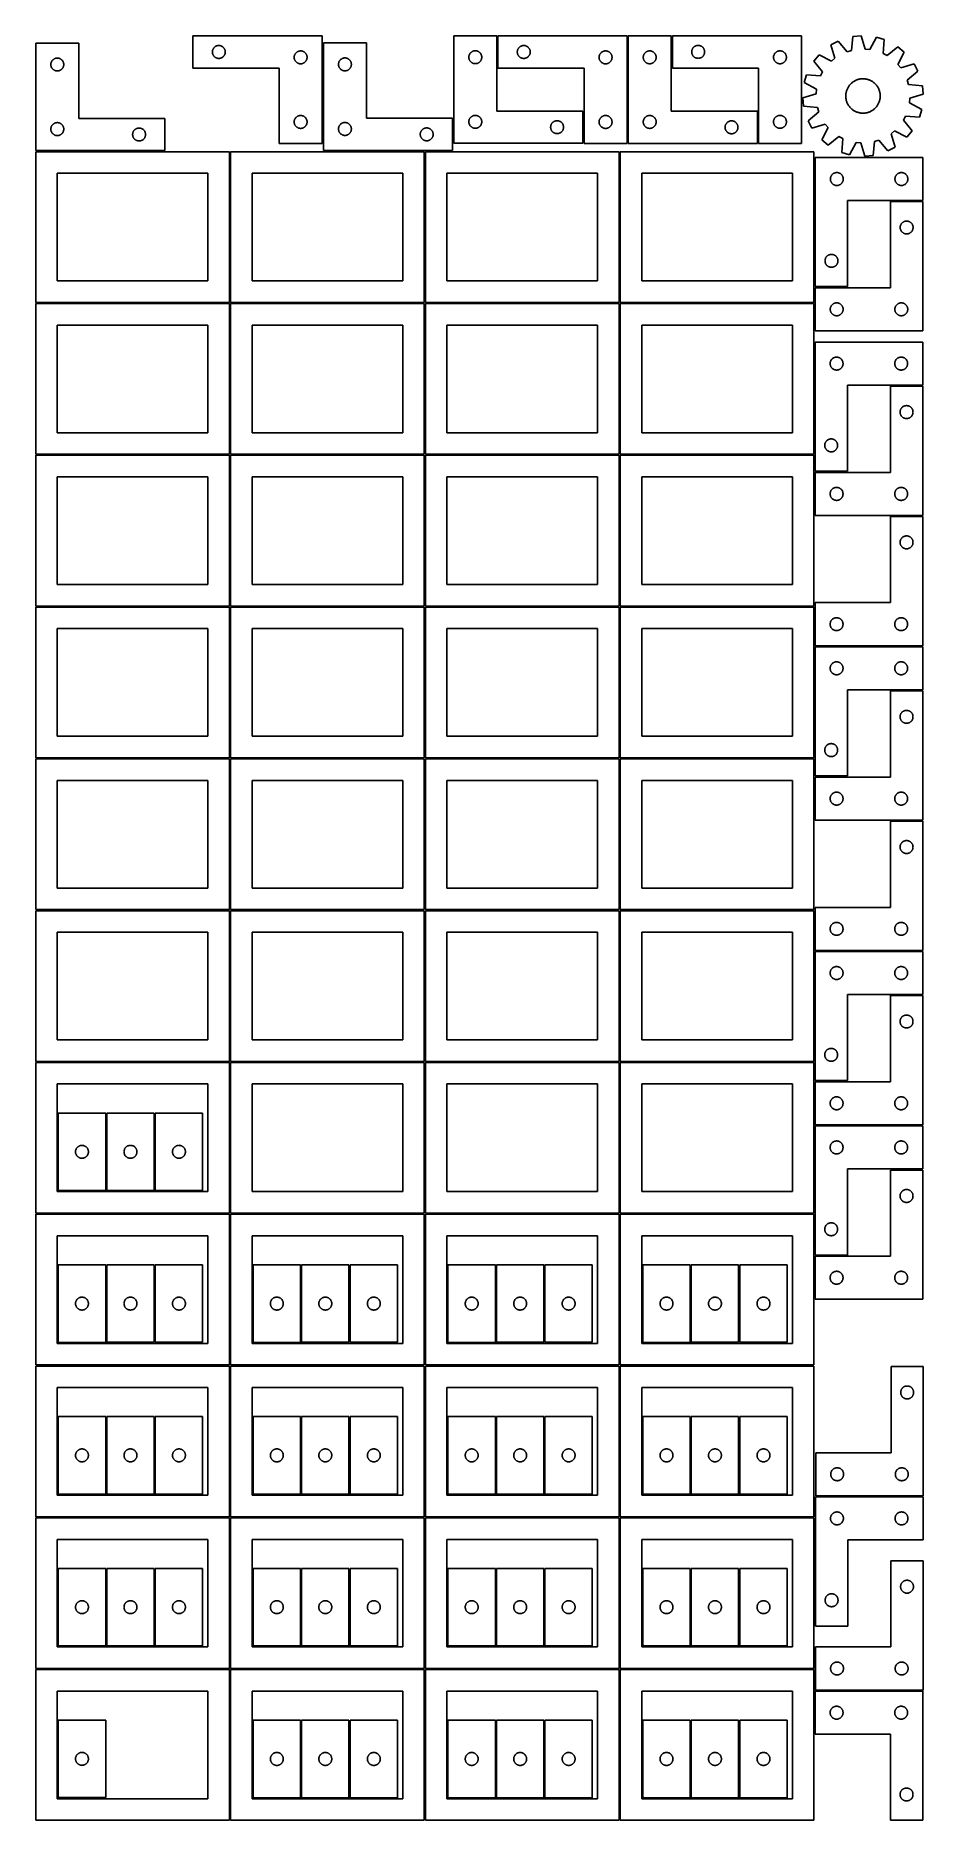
# Model space of a CAD drawing. Header units: millimetres. Extents: x 7 to 1243, y 7 to 2493.
import ezdxf

# ---------------------------------------------------------------- set-up
doc = ezdxf.new("R2010")
doc.units = ezdxf.units.MM
doc.layers.add('CUT', color=7, linetype='CONTINUOUS', true_color=0x000000)

msp = doc.modelspace()

# ---------------------------------------------------------------- linework, layer by layer
at = {"layer": 'CUT'}
for p, q in [((405.702114, 2493.314976), (225.702114, 2493.314976)), ((225.702114, 2493.314976), (225.702114, 2448.314976)), ((405.702114, 2343.314976), (405.702114, 2493.314976)), ((649.115264, 2493.474885), (589.115264, 2493.474885)), ((589.115264, 2493.474885), (589.115264, 2343.474885)), ((649.115264, 2388.474885), (649.115264, 2493.474885)), ((830.669277, 2493.266392), (650.669277, 2493.266392)), ((650.669277, 2493.266392), (650.669277, 2448.266392)), ((830.669277, 2343.266392), (830.669277, 2493.266392)), ((892.196807, 2493.332307), (832.196807, 2493.332307)), ((832.196807, 2493.332307), (832.196807, 2343.332307)), ((892.196807, 2388.332307), (892.196807, 2493.332307)), ((1073.719585, 2493.412388), (893.719585, 2493.412388)), ((893.719585, 2493.412388), (893.719585, 2448.412388)), ((1073.719585, 2343.412388), (1073.719585, 2493.412388)), ((1145.277639, 2492.264087), (1143.347686, 2472.984106)), ((1156.75624, 2493.416124), (1145.277639, 2492.264087)), ((1162.479134, 2474.904212), (1156.75624, 2493.416124)), ((1178.040332, 2491.359663), (1168.879158, 2474.285844)), ((1189.086042, 2488.031336), (1178.040332, 2491.359663)), ((1187.289104, 2468.738502), (1189.086042, 2488.031336)), ((66.600921, 2483.291047), (6.600921, 2483.291047)), ((6.600921, 2483.291047), (6.600921, 2333.291047)), ((34.271549, 2461.984379), (34.845108, 2462.118115)), ((34.845108, 2462.118115), (35.426185, 2462.214051)), ((35.426185, 2462.214051), (36.012293, 2462.271777)), ((36.012293, 2462.271777), (36.600921, 2462.291047)), ((36.600921, 2462.291047), (37.189549, 2462.271777)), ((37.189549, 2462.271777), (37.775656, 2462.214051)), ((37.775656, 2462.214051), (38.356734, 2462.118115)), ((38.356734, 2462.118115), (38.930292, 2461.984379)), ((66.600921, 2378.291047), (66.600921, 2483.291047)), ((252.702114, 2470.814976), (252.721384, 2471.403604)), ((252.721384, 2470.226348), (252.702114, 2470.814976)), ((252.721384, 2471.403604), (252.77911, 2471.989712)), ((252.77911, 2469.640241), (252.721384, 2470.226348)), ((252.77911, 2471.989712), (252.875046, 2472.570789)), ((252.875046, 2469.059163), (252.77911, 2469.640241)), ((252.875046, 2472.570789), (253.008781, 2473.144348)), ((253.008781, 2468.485605), (252.875046, 2469.059163)), ((253.008781, 2473.144348), (253.179743, 2473.707931)), ((253.179743, 2467.922021), (253.008781, 2468.485605)), ((253.179743, 2473.707931), (253.387198, 2474.259127)), ((253.387198, 2467.370825), (253.179743, 2467.922021)), ((253.387198, 2474.259127), (253.630259, 2474.795575)), ((253.630259, 2466.834378), (253.387198, 2467.370825)), ((253.630259, 2474.795575), (253.907885, 2475.314976)), ((253.907885, 2466.314976), (253.630259, 2466.834378)), ((253.907885, 2475.314976), (254.218887, 2475.815108)), ((254.218887, 2465.814844), (253.907885, 2466.314976)), ((254.218887, 2475.815108), (254.561934, 2476.293829)), ((254.561934, 2465.336123), (254.218887, 2465.814844)), ((254.561934, 2476.293829), (254.935556, 2476.749089)), ((254.935556, 2464.880864), (254.561934, 2465.336123)), ((254.935556, 2476.749089), (255.338153, 2477.178937)), ((255.338153, 2464.451015), (254.935556, 2464.880864)), ((255.338153, 2477.178937), (255.768002, 2477.581535)), ((255.768002, 2464.048418), (255.338153, 2464.451015)), ((255.768002, 2477.581535), (256.223261, 2477.955156)), ((256.223261, 2463.674796), (255.768002, 2464.048418)), ((256.223261, 2477.955156), (256.701982, 2478.298203)), ((256.701982, 2463.33175), (256.223261, 2463.674796)), ((256.701982, 2478.298203), (257.202114, 2478.609205)), ((257.202114, 2463.020748), (256.701982, 2463.33175)), ((257.202114, 2478.609205), (257.721516, 2478.886831)), ((257.721516, 2462.743122), (257.202114, 2463.020748)), ((257.721516, 2478.886831), (258.257963, 2479.129892)), ((258.257963, 2462.500061), (257.721516, 2462.743122)), ((258.257963, 2479.129892), (258.809159, 2479.337347)), ((258.809159, 2462.292605), (258.257963, 2462.500061)), ((258.809159, 2479.337347), (259.372742, 2479.508309)), ((259.372742, 2462.121644), (258.809159, 2462.292605)), ((259.372742, 2479.508309), (259.946301, 2479.642044)), ((259.946301, 2461.987909), (259.372742, 2462.121644)), ((259.946301, 2479.642044), (260.527378, 2479.73798)), ((260.527378, 2479.73798), (261.113486, 2479.795707)), ((261.113486, 2479.795707), (261.702114, 2479.814976)), ((261.702114, 2479.814976), (262.290742, 2479.795707)), ((262.290742, 2479.795707), (262.87685, 2479.73798)), ((262.87685, 2479.73798), (263.457927, 2479.642044)), ((263.457927, 2479.642044), (264.031485, 2479.508309)), ((264.031485, 2462.121644), (263.457927, 2461.987909)), ((264.031485, 2479.508309), (264.595069, 2479.337347)), ((264.595069, 2462.292605), (264.031485, 2462.121644)), ((264.595069, 2479.337347), (265.146265, 2479.129892)), ((265.146265, 2462.500061), (264.595069, 2462.292605)), ((265.146265, 2479.129892), (265.682712, 2478.886831)), ((265.682712, 2462.743122), (265.146265, 2462.500061)), ((265.682712, 2478.886831), (266.202114, 2478.609205)), ((266.202114, 2463.020748), (265.682712, 2462.743122)), ((266.202114, 2478.609205), (266.702246, 2478.298203)), ((266.702246, 2463.33175), (266.202114, 2463.020748)), ((266.702246, 2478.298203), (267.180967, 2477.955156)), ((267.180967, 2463.674796), (266.702246, 2463.33175)), ((267.180967, 2477.955156), (267.636226, 2477.581535)), ((267.636226, 2464.048418), (267.180967, 2463.674796)), ((267.636226, 2477.581535), (268.066075, 2477.178937)), ((268.066075, 2464.451015), (267.636226, 2464.048418)), ((268.066075, 2477.178937), (268.468672, 2476.749089)), ((268.468672, 2464.880864), (268.066075, 2464.451015)), ((268.468672, 2476.749089), (268.842294, 2476.293829)), ((268.842294, 2465.336123), (268.468672, 2464.880864)), ((268.842294, 2476.293829), (269.18534, 2475.815108)), ((269.18534, 2465.814844), (268.842294, 2465.336123)), ((269.18534, 2475.815108), (269.496343, 2475.314976)), ((269.496343, 2466.314976), (269.18534, 2465.814844)), ((269.496343, 2475.314976), (269.773969, 2474.795575)), ((269.773969, 2466.834378), (269.496343, 2466.314976)), ((269.773969, 2474.795575), (270.01703, 2474.259127)), ((270.01703, 2467.370825), (269.773969, 2466.834378)), ((270.01703, 2474.259127), (270.224485, 2473.707931)), ((270.224485, 2467.922021), (270.01703, 2467.370825)), ((270.224485, 2473.707931), (270.395446, 2473.144348)), ((270.395446, 2468.485605), (270.224485, 2467.922021)), ((270.395446, 2473.144348), (270.529181, 2472.570789)), ((270.529181, 2469.059163), (270.395446, 2468.485605)), ((270.529181, 2472.570789), (270.625118, 2471.989712)), ((270.625118, 2469.640241), (270.529181, 2469.059163)), ((270.625118, 2471.989712), (270.682844, 2471.403604)), ((270.682844, 2470.226348), (270.625118, 2469.640241)), ((270.682844, 2471.403604), (270.702114, 2470.814976)), ((270.702114, 2470.814976), (270.682844, 2470.226348)), ((366.702114, 2463.314976), (366.721384, 2463.903604)), ((366.721384, 2462.726348), (366.702114, 2463.314976)), ((366.721384, 2463.903604), (366.77911, 2464.489712)), ((366.77911, 2462.140241), (366.721384, 2462.726348)), ((366.77911, 2464.489712), (366.875046, 2465.070789)), ((366.875046, 2461.559163), (366.77911, 2462.140241)), ((366.875046, 2465.070789), (367.008781, 2465.644348)), ((367.008781, 2465.644348), (367.179743, 2466.207931)), ((367.179743, 2466.207931), (367.387198, 2466.759127)), ((367.387198, 2466.759127), (367.630259, 2467.295575)), ((367.630259, 2467.295575), (367.907885, 2467.814976)), ((367.907885, 2467.814976), (368.218887, 2468.315108)), ((368.218887, 2468.315108), (368.561934, 2468.793829)), ((368.561934, 2468.793829), (368.935556, 2469.249089)), ((368.935556, 2469.249089), (369.338153, 2469.678937)), ((369.338153, 2469.678937), (369.768002, 2470.081535)), ((369.768002, 2470.081535), (370.223261, 2470.455156)), ((370.223261, 2470.455156), (370.701982, 2470.798203)), ((370.701982, 2470.798203), (371.202114, 2471.109205)), ((371.202114, 2471.109205), (371.721516, 2471.386831)), ((371.721516, 2471.386831), (372.257963, 2471.629892)), ((372.257963, 2471.629892), (372.809159, 2471.837347)), ((372.809159, 2471.837347), (373.372742, 2472.008309)), ((373.372742, 2472.008309), (373.946301, 2472.142044)), ((373.946301, 2472.142044), (374.527378, 2472.23798)), ((374.527378, 2472.23798), (375.113486, 2472.295707)), ((375.113486, 2472.295707), (375.702114, 2472.314976)), ((375.702114, 2472.314976), (376.290742, 2472.295707)), ((376.290742, 2472.295707), (376.87685, 2472.23798)), ((376.87685, 2472.23798), (377.457927, 2472.142044)), ((377.457927, 2472.142044), (378.031485, 2472.008309)), ((378.031485, 2472.008309), (378.595069, 2471.837347)), ((378.595069, 2471.837347), (379.146265, 2471.629892)), ((379.146265, 2471.629892), (379.682712, 2471.386831)), ((379.682712, 2471.386831), (380.202114, 2471.109205)), ((380.202114, 2471.109205), (380.702246, 2470.798203)), ((380.702246, 2470.798203), (381.180967, 2470.455156)), ((381.180967, 2470.455156), (381.636226, 2470.081535)), ((381.636226, 2470.081535), (382.066075, 2469.678937)), ((382.066075, 2469.678937), (382.468672, 2469.249089)), ((382.468672, 2469.249089), (382.842294, 2468.793829)), ((382.842294, 2468.793829), (383.18534, 2468.315108)), ((383.18534, 2468.315108), (383.496343, 2467.814976)), ((383.496343, 2467.814976), (383.773969, 2467.295575)), ((383.773969, 2467.295575), (384.01703, 2466.759127)), ((384.01703, 2466.759127), (384.224485, 2466.207931)), ((384.224485, 2466.207931), (384.395446, 2465.644348)), ((384.395446, 2465.644348), (384.529181, 2465.070789)), ((384.529181, 2465.070789), (384.625118, 2464.489712)), ((384.625118, 2462.140241), (384.529181, 2461.559163)), ((384.625118, 2464.489712), (384.682844, 2463.903604)), ((384.682844, 2462.726348), (384.625118, 2462.140241)), ((384.682844, 2463.903604), (384.702114, 2463.314976)), ((384.702114, 2463.314976), (384.682844, 2462.726348)), ((467.4476, 2483.498567), (407.4476, 2483.498567)), ((407.4476, 2483.498567), (407.4476, 2333.498567)), ((434.554645, 2462.020938), (435.118229, 2462.191899)), ((435.118229, 2462.191899), (435.691787, 2462.325634)), ((435.691787, 2462.325634), (436.272865, 2462.42157)), ((436.272865, 2462.42157), (436.858972, 2462.479297)), ((436.858972, 2462.479297), (437.4476, 2462.498567)), ((437.4476, 2462.498567), (438.036229, 2462.479297)), ((438.036229, 2462.479297), (438.622336, 2462.42157)), ((438.622336, 2462.42157), (439.203413, 2462.325634)), ((439.203413, 2462.325634), (439.776972, 2462.191899)), ((439.776972, 2462.191899), (440.340556, 2462.020938)), ((467.4476, 2378.498567), (467.4476, 2483.498567)), ((610.115264, 2463.474885), (610.134534, 2464.063513)), ((610.134534, 2462.886257), (610.115264, 2463.474885)), ((610.134534, 2464.063513), (610.19226, 2464.649621)), ((610.19226, 2462.300149), (610.134534, 2462.886257)), ((610.19226, 2464.649621), (610.288196, 2465.230698)), ((610.288196, 2461.719072), (610.19226, 2462.300149)), ((610.288196, 2465.230698), (610.421932, 2465.804256)), ((610.421932, 2465.804256), (610.592893, 2466.36784)), ((610.592893, 2466.36784), (610.800348, 2466.919036)), ((610.800348, 2466.919036), (611.043409, 2467.455483)), ((611.043409, 2467.455483), (611.321035, 2467.974885)), ((611.321035, 2467.974885), (611.632037, 2468.475017)), ((611.632037, 2468.475017), (611.975084, 2468.953738)), ((611.975084, 2468.953738), (612.348706, 2469.408997)), ((612.348706, 2469.408997), (612.751303, 2469.838846)), ((612.751303, 2469.838846), (613.181152, 2470.241443)), ((613.181152, 2470.241443), (613.636411, 2470.615065)), ((613.636411, 2470.615065), (614.115132, 2470.958111)), ((614.115132, 2470.958111), (614.615264, 2471.269114)), ((614.615264, 2471.269114), (615.134666, 2471.54674)), ((615.134666, 2471.54674), (615.671113, 2471.789801)), ((615.671113, 2471.789801), (616.222309, 2471.997256)), ((616.222309, 2471.997256), (616.785893, 2472.168217)), ((616.785893, 2472.168217), (617.359451, 2472.301952)), ((617.359451, 2472.301952), (617.940528, 2472.397889)), ((617.940528, 2472.397889), (618.526636, 2472.455615)), ((618.526636, 2472.455615), (619.115264, 2472.474885)), ((619.115264, 2472.474885), (619.703892, 2472.455615)), ((619.703892, 2472.455615), (620.29, 2472.397889)), ((620.29, 2472.397889), (620.871077, 2472.301952)), ((620.871077, 2472.301952), (621.444635, 2472.168217)), ((621.444635, 2472.168217), (622.008219, 2471.997256)), ((622.008219, 2471.997256), (622.559415, 2471.789801)), ((622.559415, 2471.789801), (623.095862, 2471.54674)), ((623.095862, 2471.54674), (623.615264, 2471.269114)), ((623.615264, 2471.269114), (624.115396, 2470.958111)), ((624.115396, 2470.958111), (624.594117, 2470.615065)), ((624.594117, 2470.615065), (625.049376, 2470.241443)), ((625.049376, 2470.241443), (625.479225, 2469.838846)), ((625.479225, 2469.838846), (625.881822, 2469.408997)), ((625.881822, 2469.408997), (626.255444, 2468.953738)), ((626.255444, 2468.953738), (626.59849, 2468.475017)), ((626.59849, 2468.475017), (626.909493, 2467.974885)), ((626.909493, 2467.974885), (627.187119, 2467.455483)), ((627.187119, 2467.455483), (627.43018, 2466.919036)), ((627.43018, 2466.919036), (627.637635, 2466.36784)), ((627.637635, 2466.36784), (627.808596, 2465.804256)), ((627.808596, 2465.804256), (627.942331, 2465.230698)), ((627.942331, 2465.230698), (628.038268, 2464.649621)), ((628.038268, 2462.300149), (627.942331, 2461.719072)), ((628.038268, 2464.649621), (628.095994, 2464.063513)), ((628.095994, 2462.886257), (628.038268, 2462.300149)), ((628.095994, 2464.063513), (628.115264, 2463.474885)), ((628.115264, 2463.474885), (628.095994, 2462.886257)), ((677.669277, 2470.766392), (677.688547, 2471.35502)), ((677.688547, 2470.177764), (677.669277, 2470.766392)), ((677.688547, 2471.35502), (677.746273, 2471.941128)), ((677.746273, 2469.591657), (677.688547, 2470.177764)), ((677.746273, 2471.941128), (677.842209, 2472.522205)), ((677.842209, 2469.010579), (677.746273, 2469.591657)), ((677.842209, 2472.522205), (677.975945, 2473.095764)), ((677.975945, 2468.437021), (677.842209, 2469.010579)), ((677.975945, 2473.095764), (678.146906, 2473.659348)), ((678.146906, 2467.873437), (677.975945, 2468.437021)), ((678.146906, 2473.659348), (678.354361, 2474.210543)), ((678.354361, 2467.322241), (678.146906, 2467.873437)), ((678.354361, 2474.210543), (678.597422, 2474.746991)), ((678.597422, 2466.785794), (678.354361, 2467.322241)), ((678.597422, 2474.746991), (678.875048, 2475.266392)), ((678.875048, 2466.266392), (678.597422, 2466.785794)), ((678.875048, 2475.266392), (679.18605, 2475.766524)), ((679.18605, 2465.76626), (678.875048, 2466.266392)), ((679.18605, 2475.766524), (679.529097, 2476.245245)), ((679.529097, 2465.287539), (679.18605, 2465.76626)), ((679.529097, 2476.245245), (679.902719, 2476.700505)), ((679.902719, 2464.83228), (679.529097, 2465.287539)), ((679.902719, 2476.700505), (680.305316, 2477.130353)), ((680.305316, 2464.402431), (679.902719, 2464.83228)), ((680.305316, 2477.130353), (680.735165, 2477.532951)), ((680.735165, 2463.999834), (680.305316, 2464.402431)), ((680.735165, 2477.532951), (681.190424, 2477.906572)), ((681.190424, 2463.626212), (680.735165, 2463.999834)), ((681.190424, 2477.906572), (681.669145, 2478.249619)), ((681.669145, 2463.283166), (681.190424, 2463.626212)), ((681.669145, 2478.249619), (682.169277, 2478.560621)), ((682.169277, 2462.972164), (681.669145, 2463.283166)), ((682.169277, 2478.560621), (682.688679, 2478.838247)), ((682.688679, 2462.694538), (682.169277, 2462.972164)), ((682.688679, 2478.838247), (683.225126, 2479.081308)), ((683.225126, 2462.451477), (682.688679, 2462.694538)), ((683.225126, 2479.081308), (683.776322, 2479.288763)), ((683.776322, 2462.244021), (683.225126, 2462.451477)), ((683.776322, 2479.288763), (684.339906, 2479.459725)), ((684.339906, 2462.07306), (683.776322, 2462.244021)), ((684.339906, 2479.459725), (684.913464, 2479.59346)), ((684.913464, 2479.59346), (685.494541, 2479.689396)), ((685.494541, 2479.689396), (686.080649, 2479.747123)), ((686.080649, 2479.747123), (686.669277, 2479.766392)), ((686.669277, 2479.766392), (687.257905, 2479.747123)), ((687.257905, 2479.747123), (687.844013, 2479.689396)), ((687.844013, 2479.689396), (688.42509, 2479.59346)), ((688.42509, 2479.59346), (688.998648, 2479.459725)), ((688.998648, 2479.459725), (689.562232, 2479.288763)), ((689.562232, 2462.244021), (688.998648, 2462.07306)), ((689.562232, 2479.288763), (690.113428, 2479.081308)), ((690.113428, 2462.451477), (689.562232, 2462.244021)), ((690.113428, 2479.081308), (690.649875, 2478.838247)), ((690.649875, 2462.694538), (690.113428, 2462.451477)), ((690.649875, 2478.838247), (691.169277, 2478.560621)), ((691.169277, 2462.972164), (690.649875, 2462.694538)), ((691.169277, 2478.560621), (691.669409, 2478.249619)), ((691.669409, 2463.283166), (691.169277, 2462.972164)), ((691.669409, 2478.249619), (692.14813, 2477.906572)), ((692.14813, 2463.626212), (691.669409, 2463.283166)), ((692.14813, 2477.906572), (692.603389, 2477.532951)), ((692.603389, 2463.999834), (692.14813, 2463.626212)), ((692.603389, 2477.532951), (693.033238, 2477.130353)), ((693.033238, 2464.402431), (692.603389, 2463.999834)), ((693.033238, 2477.130353), (693.435835, 2476.700505)), ((693.435835, 2464.83228), (693.033238, 2464.402431)), ((693.435835, 2476.700505), (693.809457, 2476.245245)), ((693.809457, 2465.287539), (693.435835, 2464.83228)), ((693.809457, 2476.245245), (694.152503, 2475.766524)), ((694.152503, 2465.76626), (693.809457, 2465.287539)), ((694.152503, 2475.766524), (694.463506, 2475.266392)), ((694.463506, 2466.266392), (694.152503, 2465.76626)), ((694.463506, 2475.266392), (694.741132, 2474.746991)), ((694.741132, 2466.785794), (694.463506, 2466.266392)), ((694.741132, 2474.746991), (694.984193, 2474.210543)), ((694.984193, 2467.322241), (694.741132, 2466.785794)), ((694.984193, 2474.210543), (695.191648, 2473.659348)), ((695.191648, 2467.873437), (694.984193, 2467.322241)), ((695.191648, 2473.659348), (695.362609, 2473.095764)), ((695.362609, 2468.437021), (695.191648, 2467.873437)), ((695.362609, 2473.095764), (695.496345, 2472.522205)), ((695.496345, 2469.010579), (695.362609, 2468.437021)), ((695.496345, 2472.522205), (695.592281, 2471.941128)), ((695.592281, 2469.591657), (695.496345, 2469.010579)), ((695.592281, 2471.941128), (695.650007, 2471.35502)), ((695.650007, 2470.177764), (695.592281, 2469.591657)), ((695.650007, 2471.35502), (695.669277, 2470.766392)), ((695.669277, 2470.766392), (695.650007, 2470.177764)), ((791.669277, 2463.266392), (791.688547, 2463.85502)), ((791.688547, 2462.677764), (791.669277, 2463.266392)), ((791.688547, 2463.85502), (791.746273, 2464.441128)), ((791.746273, 2462.091657), (791.688547, 2462.677764)), ((791.746273, 2464.441128), (791.842209, 2465.022205)), ((791.842209, 2461.510579), (791.746273, 2462.091657)), ((791.842209, 2465.022205), (791.975945, 2465.595764)), ((791.975945, 2465.595764), (792.146906, 2466.159348)), ((792.146906, 2466.159348), (792.354361, 2466.710543)), ((792.354361, 2466.710543), (792.597422, 2467.246991)), ((792.597422, 2467.246991), (792.875048, 2467.766392)), ((792.875048, 2467.766392), (793.18605, 2468.266524)), ((793.18605, 2468.266524), (793.529097, 2468.745245)), ((793.529097, 2468.745245), (793.902719, 2469.200505)), ((793.902719, 2469.200505), (794.305316, 2469.630353)), ((794.305316, 2469.630353), (794.735165, 2470.032951)), ((794.735165, 2470.032951), (795.190424, 2470.406572)), ((795.190424, 2470.406572), (795.669145, 2470.749619)), ((795.669145, 2470.749619), (796.169277, 2471.060621)), ((796.169277, 2471.060621), (796.688679, 2471.338247)), ((796.688679, 2471.338247), (797.225126, 2471.581308)), ((797.225126, 2471.581308), (797.776322, 2471.788763)), ((797.776322, 2471.788763), (798.339906, 2471.959725)), ((798.339906, 2471.959725), (798.913464, 2472.09346)), ((798.913464, 2472.09346), (799.494541, 2472.189396)), ((799.494541, 2472.189396), (800.080649, 2472.247123)), ((800.080649, 2472.247123), (800.669277, 2472.266392)), ((800.669277, 2472.266392), (801.257905, 2472.247123)), ((801.257905, 2472.247123), (801.844013, 2472.189396)), ((801.844013, 2472.189396), (802.42509, 2472.09346)), ((802.42509, 2472.09346), (802.998648, 2471.959725)), ((802.998648, 2471.959725), (803.562232, 2471.788763)), ((803.562232, 2471.788763), (804.113428, 2471.581308)), ((804.113428, 2471.581308), (804.649875, 2471.338247)), ((804.649875, 2471.338247), (805.169277, 2471.060621)), ((805.169277, 2471.060621), (805.669409, 2470.749619)), ((805.669409, 2470.749619), (806.14813, 2470.406572)), ((806.14813, 2470.406572), (806.603389, 2470.032951)), ((806.603389, 2470.032951), (807.033238, 2469.630353)), ((807.033238, 2469.630353), (807.435835, 2469.200505)), ((807.435835, 2469.200505), (807.809457, 2468.745245)), ((807.809457, 2468.745245), (808.152503, 2468.266524)), ((808.152503, 2468.266524), (808.463506, 2467.766392)), ((808.463506, 2467.766392), (808.741132, 2467.246991)), ((808.741132, 2467.246991), (808.984193, 2466.710543)), ((808.984193, 2466.710543), (809.191648, 2466.159348)), ((809.191648, 2466.159348), (809.362609, 2465.595764)), ((809.362609, 2465.595764), (809.496345, 2465.022205)), ((809.496345, 2465.022205), (809.592281, 2464.441128)), ((809.592281, 2462.091657), (809.496345, 2461.510579)), ((809.592281, 2464.441128), (809.650007, 2463.85502)), ((809.650007, 2462.677764), (809.592281, 2462.091657)), ((809.650007, 2463.85502), (809.669277, 2463.266392)), ((809.669277, 2463.266392), (809.650007, 2462.677764)), ((853.196807, 2463.332307), (853.216077, 2463.920935)), ((853.216077, 2462.743679), (853.196807, 2463.332307)), ((853.216077, 2463.920935), (853.273803, 2464.507042)), ((853.273803, 2462.157571), (853.216077, 2462.743679)), ((853.273803, 2464.507042), (853.369739, 2465.08812)), ((853.369739, 2461.576494), (853.273803, 2462.157571)), ((853.369739, 2465.08812), (853.503474, 2465.661678)), ((853.503474, 2465.661678), (853.674436, 2466.225262)), ((853.674436, 2466.225262), (853.881891, 2466.776458)), ((853.881891, 2466.776458), (854.124952, 2467.312905)), ((854.124952, 2467.312905), (854.402578, 2467.832307)), ((854.402578, 2467.832307), (854.71358, 2468.332439)), ((854.71358, 2468.332439), (855.056627, 2468.81116)), ((855.056627, 2468.81116), (855.430249, 2469.266419)), ((855.430249, 2469.266419), (855.832846, 2469.696268)), ((855.832846, 2469.696268), (856.262695, 2470.098865)), ((856.262695, 2470.098865), (856.717954, 2470.472487)), ((856.717954, 2470.472487), (857.196675, 2470.815533)), ((857.196675, 2470.815533), (857.696807, 2471.126535)), ((857.696807, 2471.126535), (858.216209, 2471.404161)), ((858.216209, 2471.404161), (858.752656, 2471.647223)), ((858.752656, 2471.647223), (859.303852, 2471.854678)), ((859.303852, 2471.854678), (859.867436, 2472.025639)), ((859.867436, 2472.025639), (860.440994, 2472.159374)), ((860.440994, 2472.159374), (861.022071, 2472.255311)), ((861.022071, 2472.255311), (861.608179, 2472.313037)), ((861.608179, 2472.313037), (862.196807, 2472.332307)), ((862.196807, 2472.332307), (862.785435, 2472.313037)), ((862.785435, 2472.313037), (863.371543, 2472.255311)), ((863.371543, 2472.255311), (863.95262, 2472.159374)), ((863.95262, 2472.159374), (864.526178, 2472.025639)), ((864.526178, 2472.025639), (865.089762, 2471.854678)), ((865.089762, 2471.854678), (865.640958, 2471.647223)), ((865.640958, 2471.647223), (866.177405, 2471.404161)), ((866.177405, 2471.404161), (866.696807, 2471.126535)), ((866.696807, 2471.126535), (867.196939, 2470.815533)), ((867.196939, 2470.815533), (867.67566, 2470.472487)), ((867.67566, 2470.472487), (868.130919, 2470.098865)), ((868.130919, 2470.098865), (868.560768, 2469.696268)), ((868.560768, 2469.696268), (868.963365, 2469.266419)), ((868.963365, 2469.266419), (869.336987, 2468.81116)), ((869.336987, 2468.81116), (869.680033, 2468.332439)), ((869.680033, 2468.332439), (869.991036, 2467.832307)), ((869.991036, 2467.832307), (870.268662, 2467.312905)), ((870.268662, 2467.312905), (870.511723, 2466.776458)), ((870.511723, 2466.776458), (870.719178, 2466.225262)), ((870.719178, 2466.225262), (870.890139, 2465.661678)), ((870.890139, 2465.661678), (871.023874, 2465.08812)), ((871.023874, 2465.08812), (871.119811, 2464.507042)), ((871.119811, 2462.157571), (871.023874, 2461.576494)), ((871.119811, 2464.507042), (871.177537, 2463.920935)), ((871.177537, 2462.743679), (871.119811, 2462.157571)), ((871.177537, 2463.920935), (871.196807, 2463.332307)), ((871.196807, 2463.332307), (871.177537, 2462.743679)), ((920.719585, 2470.912388), (920.738855, 2471.501017)), ((920.738855, 2470.32376), (920.719585, 2470.912388)), ((920.738855, 2471.501017), (920.796581, 2472.087124)), ((920.796581, 2469.737653), (920.738855, 2470.32376)), ((920.796581, 2472.087124), (920.892518, 2472.668201)), ((920.892518, 2469.156576), (920.796581, 2469.737653)), ((920.892518, 2472.668201), (921.026253, 2473.24176)), ((921.026253, 2468.583017), (920.892518, 2469.156576)), ((921.026253, 2473.24176), (921.197214, 2473.805344)), ((921.197214, 2468.019433), (921.026253, 2468.583017)), ((921.197214, 2473.805344), (921.404669, 2474.356539)), ((921.404669, 2467.468238), (921.197214, 2468.019433)), ((921.404669, 2474.356539), (921.647731, 2474.892987)), ((921.647731, 2466.93179), (921.404669, 2467.468238)), ((921.647731, 2474.892987), (921.925357, 2475.412388)), ((921.925357, 2466.412388), (921.647731, 2466.93179)), ((921.925357, 2475.412388), (922.236359, 2475.912521)), ((922.236359, 2465.912256), (921.925357, 2466.412388)), ((922.236359, 2475.912521), (922.579405, 2476.391241)), ((922.579405, 2465.433536), (922.236359, 2465.912256)), ((922.579405, 2476.391241), (922.953027, 2476.846501)), ((922.953027, 2464.978276), (922.579405, 2465.433536)), ((922.953027, 2476.846501), (923.355624, 2477.276349)), ((923.355624, 2464.548427), (922.953027, 2464.978276)), ((923.355624, 2477.276349), (923.785473, 2477.678947)), ((923.785473, 2464.14583), (923.355624, 2464.548427)), ((923.785473, 2477.678947), (924.240732, 2478.052568)), ((924.240732, 2463.772208), (923.785473, 2464.14583)), ((924.240732, 2478.052568), (924.719453, 2478.395615)), ((924.719453, 2463.429162), (924.240732, 2463.772208)), ((924.719453, 2478.395615), (925.219585, 2478.706617)), ((925.219585, 2463.11816), (924.719453, 2463.429162)), ((925.219585, 2478.706617), (925.738987, 2478.984243)), ((925.738987, 2462.840534), (925.219585, 2463.11816)), ((925.738987, 2478.984243), (926.275434, 2479.227304)), ((926.275434, 2462.597473), (925.738987, 2462.840534)), ((926.275434, 2479.227304), (926.82663, 2479.43476)), ((926.82663, 2462.390017), (926.275434, 2462.597473)), ((926.82663, 2479.43476), (927.390214, 2479.605721)), ((927.390214, 2462.219056), (926.82663, 2462.390017)), ((927.390214, 2479.605721), (927.963772, 2479.739456)), ((927.963772, 2462.085321), (927.390214, 2462.219056)), ((927.963772, 2479.739456), (928.544849, 2479.835392)), ((928.544849, 2461.989385), (927.963772, 2462.085321)), ((928.544849, 2479.835392), (929.130957, 2479.893119)), ((929.130957, 2479.893119), (929.719585, 2479.912388)), ((929.719585, 2479.912388), (930.308213, 2479.893119)), ((930.308213, 2479.893119), (930.894321, 2479.835392)), ((930.894321, 2479.835392), (931.475398, 2479.739456)), ((931.475398, 2462.085321), (930.894321, 2461.989385)), ((931.475398, 2479.739456), (932.048957, 2479.605721)), ((932.048957, 2462.219056), (931.475398, 2462.085321)), ((932.048957, 2479.605721), (932.61254, 2479.43476)), ((932.61254, 2462.390017), (932.048957, 2462.219056)), ((932.61254, 2479.43476), (933.163736, 2479.227304)), ((933.163736, 2462.597473), (932.61254, 2462.390017)), ((933.163736, 2479.227304), (933.700183, 2478.984243)), ((933.700183, 2462.840534), (933.163736, 2462.597473)), ((933.700183, 2478.984243), (934.219585, 2478.706617)), ((934.219585, 2463.11816), (933.700183, 2462.840534)), ((934.219585, 2478.706617), (934.719717, 2478.395615)), ((934.719717, 2463.429162), (934.219585, 2463.11816)), ((934.719717, 2478.395615), (935.198438, 2478.052568)), ((935.198438, 2463.772208), (934.719717, 2463.429162)), ((935.198438, 2478.052568), (935.653698, 2477.678947)), ((935.653698, 2464.14583), (935.198438, 2463.772208)), ((935.653698, 2477.678947), (936.083546, 2477.276349)), ((936.083546, 2464.548427), (935.653698, 2464.14583)), ((936.083546, 2477.276349), (936.486143, 2476.846501)), ((936.486143, 2464.978276), (936.083546, 2464.548427)), ((936.486143, 2476.846501), (936.859765, 2476.391241)), ((936.859765, 2465.433536), (936.486143, 2464.978276)), ((936.859765, 2476.391241), (937.202812, 2475.912521)), ((937.202812, 2465.912256), (936.859765, 2465.433536)), ((937.202812, 2475.912521), (937.513814, 2475.412388)), ((937.513814, 2466.412388), (937.202812, 2465.912256)), ((937.513814, 2475.412388), (937.79144, 2474.892987)), ((937.79144, 2466.93179), (937.513814, 2466.412388)), ((937.79144, 2474.892987), (938.034501, 2474.356539)), ((938.034501, 2467.468238), (937.79144, 2466.93179)), ((938.034501, 2474.356539), (938.241956, 2473.805344)), ((938.241956, 2468.019433), (938.034501, 2467.468238)), ((938.241956, 2473.805344), (938.412918, 2473.24176)), ((938.412918, 2468.583017), (938.241956, 2468.019433)), ((938.412918, 2473.24176), (938.546653, 2472.668201)), ((938.546653, 2469.156576), (938.412918, 2468.583017)), ((938.546653, 2472.668201), (938.642589, 2472.087124)), ((938.642589, 2469.737653), (938.546653, 2469.156576)), ((938.642589, 2472.087124), (938.700316, 2471.501017)), ((938.700316, 2470.32376), (938.642589, 2469.737653)), ((938.700316, 2471.501017), (938.719585, 2470.912388)), ((938.719585, 2470.912388), (938.700316, 2470.32376)), ((1034.719585, 2463.412388), (1034.738855, 2464.001017)), ((1034.738855, 2462.82376), (1034.719585, 2463.412388)), ((1034.738855, 2464.001017), (1034.796581, 2464.587124)), ((1034.796581, 2462.237653), (1034.738855, 2462.82376)), ((1034.796581, 2464.587124), (1034.892518, 2465.168201)), ((1034.892518, 2461.656576), (1034.796581, 2462.237653)), ((1034.892518, 2465.168201), (1035.026253, 2465.74176)), ((1035.026253, 2465.74176), (1035.197214, 2466.305344)), ((1035.197214, 2466.305344), (1035.404669, 2466.856539)), ((1035.404669, 2466.856539), (1035.647731, 2467.392987)), ((1035.647731, 2467.392987), (1035.925357, 2467.912388)), ((1035.925357, 2467.912388), (1036.236359, 2468.412521)), ((1036.236359, 2468.412521), (1036.579405, 2468.891241)), ((1036.579405, 2468.891241), (1036.953027, 2469.346501)), ((1036.953027, 2469.346501), (1037.355624, 2469.776349)), ((1037.355624, 2469.776349), (1037.785473, 2470.178947)), ((1037.785473, 2470.178947), (1038.240732, 2470.552568)), ((1038.240732, 2470.552568), (1038.719453, 2470.895615)), ((1038.719453, 2470.895615), (1039.219585, 2471.206617)), ((1039.219585, 2471.206617), (1039.738987, 2471.484243)), ((1039.738987, 2471.484243), (1040.275434, 2471.727304)), ((1040.275434, 2471.727304), (1040.82663, 2471.93476)), ((1040.82663, 2471.93476), (1041.390214, 2472.105721)), ((1041.390214, 2472.105721), (1041.963772, 2472.239456)), ((1041.963772, 2472.239456), (1042.544849, 2472.335392)), ((1042.544849, 2472.335392), (1043.130957, 2472.393119)), ((1043.130957, 2472.393119), (1043.719585, 2472.412388)), ((1043.719585, 2472.412388), (1044.308213, 2472.393119)), ((1044.308213, 2472.393119), (1044.894321, 2472.335392)), ((1044.894321, 2472.335392), (1045.475398, 2472.239456)), ((1045.475398, 2472.239456), (1046.048957, 2472.105721)), ((1046.048957, 2472.105721), (1046.61254, 2471.93476)), ((1046.61254, 2471.93476), (1047.163736, 2471.727304)), ((1047.163736, 2471.727304), (1047.700183, 2471.484243)), ((1047.700183, 2471.484243), (1048.219585, 2471.206617)), ((1048.219585, 2471.206617), (1048.719717, 2470.895615)), ((1048.719717, 2470.895615), (1049.198438, 2470.552568)), ((1049.198438, 2470.552568), (1049.653698, 2470.178947)), ((1049.653698, 2470.178947), (1050.083546, 2469.776349)), ((1050.083546, 2469.776349), (1050.486143, 2469.346501)), ((1050.486143, 2469.346501), (1050.859765, 2468.891241)), ((1050.859765, 2468.891241), (1051.202812, 2468.412521)), ((1051.202812, 2468.412521), (1051.513814, 2467.912388)), ((1051.513814, 2467.912388), (1051.79144, 2467.392987)), ((1051.79144, 2467.392987), (1052.034501, 2466.856539)), ((1052.034501, 2466.856539), (1052.241956, 2466.305344)), ((1052.241956, 2466.305344), (1052.412918, 2465.74176)), ((1052.412918, 2465.74176), (1052.546653, 2465.168201)), ((1052.546653, 2465.168201), (1052.642589, 2464.587124)), ((1052.642589, 2462.237653), (1052.546653, 2461.656576)), ((1052.642589, 2464.587124), (1052.700316, 2464.001017)), ((1052.700316, 2462.82376), (1052.642589, 2462.237653)), ((1052.700316, 2464.001017), (1052.719585, 2463.412388)), ((1052.719585, 2463.412388), (1052.700316, 2462.82376)), ((1098.158486, 2466.965938), (1090.856503, 2458.034729)), ((1115.295082, 2457.922737), (1098.158486, 2466.965938)), ((1124.826729, 2486.01894), (1114.66275, 2480.561927)), ((1114.66275, 2480.561927), (1120.257835, 2462.010985)), ((1137.198195, 2471.10622), (1124.826729, 2486.01894)), ((1143.347686, 2472.984106), (1137.198195, 2471.10622)), ((1168.879158, 2474.285844), (1162.479134, 2474.904212)), ((1192.965317, 2465.718021), (1187.289104, 2468.738502)), ((1207.963006, 2477.986344), (1192.965317, 2465.718021)), ((1207.851013, 2453.547765), (1216.894215, 2470.68436)), ((1216.894215, 2470.68436), (1207.963006, 2477.986344)), ((27.600921, 2453.291047), (27.62019, 2453.879675)), ((27.62019, 2452.702419), (27.600921, 2453.291047)), ((27.62019, 2453.879675), (27.677917, 2454.465783)), ((27.677917, 2452.116311), (27.62019, 2452.702419)), ((27.677917, 2454.465783), (27.773853, 2455.04686)), ((27.773853, 2451.535234), (27.677917, 2452.116311)), ((27.773853, 2455.04686), (27.907588, 2455.620418)), ((27.907588, 2450.961676), (27.773853, 2451.535234)), ((27.907588, 2455.620418), (28.07855, 2456.184002)), ((28.07855, 2450.398092), (27.907588, 2450.961676)), ((28.07855, 2456.184002), (28.286005, 2456.735198)), ((28.286005, 2449.846896), (28.07855, 2450.398092)), ((28.286005, 2456.735198), (28.529066, 2457.271645)), ((28.529066, 2449.310449), (28.286005, 2449.846896)), ((28.529066, 2457.271645), (28.806692, 2457.791047)), ((28.806692, 2448.791047), (28.529066, 2449.310449)), ((28.806692, 2457.791047), (29.117694, 2458.291179)), ((29.117694, 2448.290915), (28.806692, 2448.791047)), ((29.117694, 2458.291179), (29.460741, 2458.7699)), ((29.460741, 2447.812194), (29.117694, 2448.290915)), ((29.460741, 2458.7699), (29.834362, 2459.225159)), ((29.834362, 2447.356935), (29.460741, 2447.812194)), ((29.834362, 2459.225159), (30.23696, 2459.655008)), ((30.23696, 2446.927086), (29.834362, 2447.356935)), ((30.23696, 2459.655008), (30.666808, 2460.057605)), ((30.666808, 2446.524489), (30.23696, 2446.927086)), ((30.666808, 2460.057605), (31.122068, 2460.431227)), ((31.122068, 2446.150867), (30.666808, 2446.524489)), ((31.122068, 2460.431227), (31.600789, 2460.774273)), ((31.600789, 2445.80782), (31.122068, 2446.150867)), ((31.600789, 2460.774273), (32.100921, 2461.085276)), ((32.100921, 2445.496818), (31.600789, 2445.80782)), ((32.100921, 2461.085276), (32.620322, 2461.362902)), ((32.620322, 2445.219192), (32.100921, 2445.496818)), ((32.620322, 2461.362902), (33.15677, 2461.605963)), ((33.15677, 2444.976131), (32.620322, 2445.219192)), ((33.15677, 2461.605963), (33.707966, 2461.813418)), ((33.707966, 2444.768676), (33.15677, 2444.976131)), ((33.707966, 2461.813418), (34.271549, 2461.984379)), ((34.271549, 2444.597715), (33.707966, 2444.768676)), ((34.845108, 2444.463979), (34.271549, 2444.597715)), ((35.426185, 2444.368043), (34.845108, 2444.463979)), ((36.012293, 2444.310317), (35.426185, 2444.368043)), ((36.600921, 2444.291047), (36.012293, 2444.310317)), ((37.189549, 2444.310317), (36.600921, 2444.291047)), ((37.775656, 2444.368043), (37.189549, 2444.310317)), ((38.356734, 2444.463979), (37.775656, 2444.368043)), ((38.930292, 2444.597715), (38.356734, 2444.463979)), ((38.930292, 2461.984379), (39.493876, 2461.813418)), ((39.493876, 2444.768676), (38.930292, 2444.597715)), ((39.493876, 2461.813418), (40.045072, 2461.605963)), ((40.045072, 2444.976131), (39.493876, 2444.768676)), ((40.045072, 2461.605963), (40.581519, 2461.362902)), ((40.581519, 2445.219192), (40.045072, 2444.976131)), ((40.581519, 2461.362902), (41.100921, 2461.085276)), ((41.100921, 2445.496818), (40.581519, 2445.219192)), ((41.100921, 2461.085276), (41.601053, 2460.774273)), ((41.601053, 2445.80782), (41.100921, 2445.496818)), ((41.601053, 2460.774273), (42.079774, 2460.431227)), ((42.079774, 2446.150867), (41.601053, 2445.80782)), ((42.079774, 2460.431227), (42.535033, 2460.057605)), ((42.535033, 2446.524489), (42.079774, 2446.150867)), ((42.535033, 2460.057605), (42.964882, 2459.655008)), ((42.964882, 2446.927086), (42.535033, 2446.524489)), ((42.964882, 2459.655008), (43.367479, 2459.225159)), ((43.367479, 2447.356935), (42.964882, 2446.927086)), ((43.367479, 2459.225159), (43.741101, 2458.7699)), ((43.741101, 2447.812194), (43.367479, 2447.356935)), ((43.741101, 2458.7699), (44.084147, 2458.291179)), ((44.084147, 2448.290915), (43.741101, 2447.812194)), ((44.084147, 2458.291179), (44.395149, 2457.791047)), ((44.395149, 2448.791047), (44.084147, 2448.290915)), ((44.395149, 2457.791047), (44.672775, 2457.271645)), ((44.672775, 2449.310449), (44.395149, 2448.791047)), ((44.672775, 2457.271645), (44.915836, 2456.735198)), ((44.915836, 2449.846896), (44.672775, 2449.310449)), ((44.915836, 2456.735198), (45.123292, 2456.184002)), ((45.123292, 2450.398092), (44.915836, 2449.846896)), ((45.123292, 2456.184002), (45.294253, 2455.620418)), ((45.294253, 2450.961676), (45.123292, 2450.398092)), ((45.294253, 2455.620418), (45.427988, 2455.04686)), ((45.427988, 2451.535234), (45.294253, 2450.961676)), ((45.427988, 2455.04686), (45.523924, 2454.465783)), ((45.523924, 2452.116311), (45.427988, 2451.535234)), ((45.523924, 2454.465783), (45.581651, 2453.879675)), ((45.581651, 2452.702419), (45.523924, 2452.116311)), ((45.581651, 2453.879675), (45.600921, 2453.291047)), ((45.600921, 2453.291047), (45.581651, 2452.702419)), ((225.702114, 2448.314976), (345.702114, 2448.314976)), ((260.527378, 2461.891973), (259.946301, 2461.987909)), ((261.113486, 2461.834246), (260.527378, 2461.891973)), ((261.702114, 2461.814976), (261.113486, 2461.834246)), ((262.290742, 2461.834246), (261.702114, 2461.814976)), ((262.87685, 2461.891973), (262.290742, 2461.834246)), ((263.457927, 2461.987909), (262.87685, 2461.891973)), ((345.702114, 2448.314976), (345.702114, 2343.314976)), ((367.008781, 2460.985605), (366.875046, 2461.559163)), ((367.179743, 2460.422021), (367.008781, 2460.985605)), ((367.387198, 2459.870825), (367.179743, 2460.422021)), ((367.630259, 2459.334378), (367.387198, 2459.870825)), ((367.907885, 2458.814976), (367.630259, 2459.334378)), ((368.218887, 2458.314844), (367.907885, 2458.814976)), ((368.561934, 2457.836123), (368.218887, 2458.314844)), ((368.935556, 2457.380864), (368.561934, 2457.836123)), ((369.338153, 2456.951015), (368.935556, 2457.380864)), ((369.768002, 2456.548418), (369.338153, 2456.951015)), ((370.223261, 2456.174796), (369.768002, 2456.548418)), ((370.701982, 2455.83175), (370.223261, 2456.174796)), ((371.202114, 2455.520748), (370.701982, 2455.83175)), ((371.721516, 2455.243122), (371.202114, 2455.520748)), ((372.257963, 2455.000061), (371.721516, 2455.243122)), ((372.809159, 2454.792605), (372.257963, 2455.000061)), ((373.372742, 2454.621644), (372.809159, 2454.792605)), ((373.946301, 2454.487909), (373.372742, 2454.621644)), ((374.527378, 2454.391973), (373.946301, 2454.487909)), ((375.113486, 2454.334246), (374.527378, 2454.391973)), ((375.702114, 2454.314976), (375.113486, 2454.334246)), ((376.290742, 2454.334246), (375.702114, 2454.314976)), ((376.87685, 2454.391973), (376.290742, 2454.334246)), ((377.457927, 2454.487909), (376.87685, 2454.391973)), ((378.031485, 2454.621644), (377.457927, 2454.487909)), ((378.595069, 2454.792605), (378.031485, 2454.621644)), ((379.146265, 2455.000061), (378.595069, 2454.792605)), ((379.682712, 2455.243122), (379.146265, 2455.000061)), ((380.202114, 2455.520748), (379.682712, 2455.243122)), ((380.702246, 2455.83175), (380.202114, 2455.520748)), ((381.180967, 2456.174796), (380.702246, 2455.83175)), ((381.636226, 2456.548418), (381.180967, 2456.174796)), ((382.066075, 2456.951015), (381.636226, 2456.548418)), ((382.468672, 2457.380864), (382.066075, 2456.951015)), ((382.842294, 2457.836123), (382.468672, 2457.380864)), ((383.18534, 2458.314844), (382.842294, 2457.836123)), ((383.496343, 2458.814976), (383.18534, 2458.314844)), ((383.773969, 2459.334378), (383.496343, 2458.814976)), ((384.01703, 2459.870825), (383.773969, 2459.334378)), ((384.224485, 2460.422021), (384.01703, 2459.870825)), ((384.395446, 2460.985605), (384.224485, 2460.422021)), ((384.529181, 2461.559163), (384.395446, 2460.985605)), ((428.4476, 2453.498567), (428.46687, 2454.087195)), ((428.46687, 2452.909938), (428.4476, 2453.498567)), ((428.46687, 2454.087195), (428.524597, 2454.673302)), ((428.524597, 2452.323831), (428.46687, 2452.909938)), ((428.524597, 2454.673302), (428.620533, 2455.254379)), ((428.620533, 2451.742754), (428.524597, 2452.323831)), ((428.620533, 2455.254379), (428.754268, 2455.827938)), ((428.754268, 2451.169195), (428.620533, 2451.742754)), ((428.754268, 2455.827938), (428.925229, 2456.391522)), ((428.925229, 2450.605611), (428.754268, 2451.169195)), ((428.925229, 2456.391522), (429.132685, 2456.942717)), ((429.132685, 2450.054416), (428.925229, 2450.605611)), ((429.132685, 2456.942717), (429.375746, 2457.479165)), ((429.375746, 2449.517968), (429.132685, 2450.054416)), ((429.375746, 2457.479165), (429.653372, 2457.998567)), ((429.653372, 2448.998567), (429.375746, 2449.517968)), ((429.653372, 2457.998567), (429.964374, 2458.498699)), ((429.964374, 2448.498434), (429.653372, 2448.998567)), ((429.964374, 2458.498699), (430.30742, 2458.977419)), ((430.30742, 2448.019714), (429.964374, 2448.498434)), ((430.30742, 2458.977419), (430.681042, 2459.432679)), ((430.681042, 2447.564454), (430.30742, 2448.019714)), ((430.681042, 2459.432679), (431.083639, 2459.862528)), ((431.083639, 2447.134605), (430.681042, 2447.564454)), ((431.083639, 2459.862528), (431.513488, 2460.265125)), ((431.513488, 2446.732008), (431.083639, 2447.134605)), ((431.513488, 2460.265125), (431.968748, 2460.638747)), ((431.968748, 2446.358386), (431.513488, 2446.732008)), ((431.968748, 2460.638747), (432.447468, 2460.981793)), ((432.447468, 2446.01534), (431.968748, 2446.358386)), ((432.447468, 2460.981793), (432.9476, 2461.292795)), ((432.9476, 2445.704338), (432.447468, 2446.01534)), ((432.9476, 2461.292795), (433.467002, 2461.570421)), ((433.467002, 2445.426712), (432.9476, 2445.704338)), ((433.467002, 2461.570421), (434.003449, 2461.813482)), ((434.003449, 2445.183651), (433.467002, 2445.426712)), ((434.003449, 2461.813482), (434.554645, 2462.020938)), ((434.554645, 2444.976195), (434.003449, 2445.183651)), ((435.118229, 2444.805234), (434.554645, 2444.976195)), ((435.691787, 2444.671499), (435.118229, 2444.805234)), ((436.272865, 2444.575563), (435.691787, 2444.671499)), ((436.858972, 2444.517836), (436.272865, 2444.575563)), ((437.4476, 2444.498567), (436.858972, 2444.517836)), ((438.036229, 2444.517836), (437.4476, 2444.498567)), ((438.622336, 2444.575563), (438.036229, 2444.517836)), ((439.203413, 2444.671499), (438.622336, 2444.575563)), ((439.776972, 2444.805234), (439.203413, 2444.671499)), ((440.340556, 2444.976195), (439.776972, 2444.805234)), ((440.340556, 2462.020938), (440.891751, 2461.813482)), ((440.891751, 2445.183651), (440.340556, 2444.976195)), ((440.891751, 2461.813482), (441.428199, 2461.570421)), ((441.428199, 2445.426712), (440.891751, 2445.183651)), ((441.428199, 2461.570421), (441.9476, 2461.292795)), ((441.9476, 2445.704338), (441.428199, 2445.426712)), ((441.9476, 2461.292795), (442.447732, 2460.981793)), ((442.447732, 2446.01534), (441.9476, 2445.704338)), ((442.447732, 2460.981793), (442.926453, 2460.638747)), ((442.926453, 2446.358386), (442.447732, 2446.01534)), ((442.926453, 2460.638747), (443.381713, 2460.265125)), ((443.381713, 2446.732008), (442.926453, 2446.358386)), ((443.381713, 2460.265125), (443.811561, 2459.862528)), ((443.811561, 2447.134605), (443.381713, 2446.732008)), ((443.811561, 2459.862528), (444.214159, 2459.432679)), ((444.214159, 2447.564454), (443.811561, 2447.134605)), ((444.214159, 2459.432679), (444.58778, 2458.977419)), ((444.58778, 2448.019714), (444.214159, 2447.564454)), ((444.58778, 2458.977419), (444.930827, 2458.498699)), ((444.930827, 2448.498434), (444.58778, 2448.019714)), ((444.930827, 2458.498699), (445.241829, 2457.998567)), ((445.241829, 2448.998567), (444.930827, 2448.498434)), ((445.241829, 2457.998567), (445.519455, 2457.479165)), ((445.519455, 2449.517968), (445.241829, 2448.998567)), ((445.519455, 2457.479165), (445.762516, 2456.942717)), ((445.762516, 2450.054416), (445.519455, 2449.517968)), ((445.762516, 2456.942717), (445.969972, 2456.391522)), ((445.969972, 2450.605611), (445.762516, 2450.054416)), ((445.969972, 2456.391522), (446.140933, 2455.827938)), ((446.140933, 2451.169195), (445.969972, 2450.605611)), ((446.140933, 2455.827938), (446.274668, 2455.254379)), ((446.274668, 2451.742754), (446.140933, 2451.169195)), ((446.274668, 2455.254379), (446.370604, 2454.673302)), ((446.370604, 2452.323831), (446.274668, 2451.742754)), ((446.370604, 2454.673302), (446.428331, 2454.087195)), ((446.428331, 2452.909938), (446.370604, 2452.323831)), ((446.428331, 2454.087195), (446.4476, 2453.498567)), ((446.4476, 2453.498567), (446.428331, 2452.909938)), ((610.421932, 2461.145513), (610.288196, 2461.719072)), ((610.592893, 2460.58193), (610.421932, 2461.145513)), ((610.800348, 2460.030734), (610.592893, 2460.58193)), ((611.043409, 2459.494287), (610.800348, 2460.030734)), ((611.321035, 2458.974885), (611.043409, 2459.494287)), ((611.632037, 2458.474753), (611.321035, 2458.974885)), ((611.975084, 2457.996032), (611.632037, 2458.474753)), ((612.348706, 2457.540773), (611.975084, 2457.996032)), ((612.751303, 2457.110924), (612.348706, 2457.540773)), ((613.181152, 2456.708327), (612.751303, 2457.110924)), ((613.636411, 2456.334705), (613.181152, 2456.708327)), ((614.115132, 2455.991658), (613.636411, 2456.334705)), ((614.615264, 2455.680656), (614.115132, 2455.991658)), ((615.134666, 2455.40303), (614.615264, 2455.680656)), ((615.671113, 2455.159969), (615.134666, 2455.40303)), ((616.222309, 2454.952514), (615.671113, 2455.159969)), ((616.785893, 2454.781552), (616.222309, 2454.952514)), ((617.359451, 2454.647817), (616.785893, 2454.781552)), ((617.940528, 2454.551881), (617.359451, 2454.647817)), ((618.526636, 2454.494155), (617.940528, 2454.551881)), ((619.115264, 2454.474885), (618.526636, 2454.494155)), ((619.703892, 2454.494155), (619.115264, 2454.474885)), ((620.29, 2454.551881), (619.703892, 2454.494155)), ((620.871077, 2454.647817), (620.29, 2454.551881)), ((621.444635, 2454.781552), (620.871077, 2454.647817)), ((622.008219, 2454.952514), (621.444635, 2454.781552)), ((622.559415, 2455.159969), (622.008219, 2454.952514)), ((623.095862, 2455.40303), (622.559415, 2455.159969)), ((623.615264, 2455.680656), (623.095862, 2455.40303)), ((624.115396, 2455.991658), (623.615264, 2455.680656)), ((624.594117, 2456.334705), (624.115396, 2455.991658)), ((625.049376, 2456.708327), (624.594117, 2456.334705)), ((625.479225, 2457.110924), (625.049376, 2456.708327)), ((625.881822, 2457.540773), (625.479225, 2457.110924)), ((626.255444, 2457.996032), (625.881822, 2457.540773)), ((626.59849, 2458.474753), (626.255444, 2457.996032)), ((626.909493, 2458.974885), (626.59849, 2458.474753)), ((627.187119, 2459.494287), (626.909493, 2458.974885)), ((627.43018, 2460.030734), (627.187119, 2459.494287)), ((627.637635, 2460.58193), (627.43018, 2460.030734)), ((627.808596, 2461.145513), (627.637635, 2460.58193)), ((627.942331, 2461.719072), (627.808596, 2461.145513)), ((650.669277, 2448.266392), (770.669277, 2448.266392)), ((684.913464, 2461.939325), (684.339906, 2462.07306)), ((685.494541, 2461.843389), (684.913464, 2461.939325)), ((686.080649, 2461.785662), (685.494541, 2461.843389)), ((686.669277, 2461.766392), (686.080649, 2461.785662)), ((687.257905, 2461.785662), (686.669277, 2461.766392)), ((687.844013, 2461.843389), (687.257905, 2461.785662)), ((688.42509, 2461.939325), (687.844013, 2461.843389)), ((688.998648, 2462.07306), (688.42509, 2461.939325)), ((770.669277, 2448.266392), (770.669277, 2343.266392)), ((791.975945, 2460.937021), (791.842209, 2461.510579)), ((792.146906, 2460.373437), (791.975945, 2460.937021)), ((792.354361, 2459.822241), (792.146906, 2460.373437)), ((792.597422, 2459.285794), (792.354361, 2459.822241)), ((792.875048, 2458.766392), (792.597422, 2459.285794)), ((793.18605, 2458.26626), (792.875048, 2458.766392)), ((793.529097, 2457.787539), (793.18605, 2458.26626)), ((793.902719, 2457.33228), (793.529097, 2457.787539)), ((794.305316, 2456.902431), (793.902719, 2457.33228)), ((794.735165, 2456.499834), (794.305316, 2456.902431)), ((795.190424, 2456.126212), (794.735165, 2456.499834)), ((795.669145, 2455.783166), (795.190424, 2456.126212)), ((796.169277, 2455.472164), (795.669145, 2455.783166)), ((796.688679, 2455.194538), (796.169277, 2455.472164)), ((797.225126, 2454.951477), (796.688679, 2455.194538)), ((797.776322, 2454.744021), (797.225126, 2454.951477)), ((798.339906, 2454.57306), (797.776322, 2454.744021)), ((798.913464, 2454.439325), (798.339906, 2454.57306)), ((799.494541, 2454.343389), (798.913464, 2454.439325)), ((800.080649, 2454.285662), (799.494541, 2454.343389)), ((800.669277, 2454.266392), (800.080649, 2454.285662)), ((801.257905, 2454.285662), (800.669277, 2454.266392)), ((801.844013, 2454.343389), (801.257905, 2454.285662)), ((802.42509, 2454.439325), (801.844013, 2454.343389)), ((802.998648, 2454.57306), (802.42509, 2454.439325)), ((803.562232, 2454.744021), (802.998648, 2454.57306)), ((804.113428, 2454.951477), (803.562232, 2454.744021)), ((804.649875, 2455.194538), (804.113428, 2454.951477)), ((805.169277, 2455.472164), (804.649875, 2455.194538)), ((805.669409, 2455.783166), (805.169277, 2455.472164)), ((806.14813, 2456.126212), (805.669409, 2455.783166)), ((806.603389, 2456.499834), (806.14813, 2456.126212)), ((807.033238, 2456.902431), (806.603389, 2456.499834)), ((807.435835, 2457.33228), (807.033238, 2456.902431)), ((807.809457, 2457.787539), (807.435835, 2457.33228)), ((808.152503, 2458.26626), (807.809457, 2457.787539)), ((808.463506, 2458.766392), (808.152503, 2458.26626)), ((808.741132, 2459.285794), (808.463506, 2458.766392)), ((808.984193, 2459.822241), (808.741132, 2459.285794)), ((809.191648, 2460.373437), (808.984193, 2459.822241)), ((809.362609, 2460.937021), (809.191648, 2460.373437)), ((809.496345, 2461.510579), (809.362609, 2460.937021)), ((853.503474, 2461.002935), (853.369739, 2461.576494)), ((853.674436, 2460.439352), (853.503474, 2461.002935)), ((853.881891, 2459.888156), (853.674436, 2460.439352)), ((854.124952, 2459.351709), (853.881891, 2459.888156)), ((854.402578, 2458.832307), (854.124952, 2459.351709)), ((854.71358, 2458.332175), (854.402578, 2458.832307)), ((855.056627, 2457.853454), (854.71358, 2458.332175)), ((855.430249, 2457.398194), (855.056627, 2457.853454)), ((855.832846, 2456.968346), (855.430249, 2457.398194)), ((856.262695, 2456.565748), (855.832846, 2456.968346)), ((856.717954, 2456.192127), (856.262695, 2456.565748)), ((857.196675, 2455.84908), (856.717954, 2456.192127)), ((857.696807, 2455.538078), (857.196675, 2455.84908)), ((858.216209, 2455.260452), (857.696807, 2455.538078)), ((858.752656, 2455.017391), (858.216209, 2455.260452)), ((859.303852, 2454.809936), (858.752656, 2455.017391)), ((859.867436, 2454.638974), (859.303852, 2454.809936)), ((860.440994, 2454.505239), (859.867436, 2454.638974)), ((861.022071, 2454.409303), (860.440994, 2454.505239)), ((861.608179, 2454.351576), (861.022071, 2454.409303)), ((862.196807, 2454.332307), (861.608179, 2454.351576)), ((862.785435, 2454.351576), (862.196807, 2454.332307)), ((863.371543, 2454.409303), (862.785435, 2454.351576)), ((863.95262, 2454.505239), (863.371543, 2454.409303)), ((864.526178, 2454.638974), (863.95262, 2454.505239)), ((865.089762, 2454.809936), (864.526178, 2454.638974)), ((865.640958, 2455.017391), (865.089762, 2454.809936)), ((866.177405, 2455.260452), (865.640958, 2455.017391)), ((866.696807, 2455.538078), (866.177405, 2455.260452)), ((867.196939, 2455.84908), (866.696807, 2455.538078)), ((867.67566, 2456.192127), (867.196939, 2455.84908)), ((868.130919, 2456.565748), (867.67566, 2456.192127)), ((868.560768, 2456.968346), (868.130919, 2456.565748)), ((868.963365, 2457.398194), (868.560768, 2456.968346)), ((869.336987, 2457.853454), (868.963365, 2457.398194)), ((869.680033, 2458.332175), (869.336987, 2457.853454)), ((869.991036, 2458.832307), (869.680033, 2458.332175)), ((870.268662, 2459.351709), (869.991036, 2458.832307)), ((870.511723, 2459.888156), (870.268662, 2459.351709)), ((870.719178, 2460.439352), (870.511723, 2459.888156)), ((870.890139, 2461.002935), (870.719178, 2460.439352)), ((871.023874, 2461.576494), (870.890139, 2461.002935)), ((893.719585, 2448.412388), (1013.719585, 2448.412388)), ((929.130957, 2461.931658), (928.544849, 2461.989385)), ((929.719585, 2461.912388), (929.130957, 2461.931658)), ((930.308213, 2461.931658), (929.719585, 2461.912388)), ((930.894321, 2461.989385), (930.308213, 2461.931658)), ((1013.719585, 2448.412388), (1013.719585, 2343.412388)), ((1035.026253, 2461.083017), (1034.892518, 2461.656576)), ((1035.197214, 2460.519433), (1035.026253, 2461.083017)), ((1035.404669, 2459.968238), (1035.197214, 2460.519433)), ((1035.647731, 2459.43179), (1035.404669, 2459.968238)), ((1035.925357, 2458.912388), (1035.647731, 2459.43179)), ((1036.236359, 2458.412256), (1035.925357, 2458.912388)), ((1036.579405, 2457.933536), (1036.236359, 2458.412256)), ((1036.953027, 2457.478276), (1036.579405, 2457.933536)), ((1037.355624, 2457.048427), (1036.953027, 2457.478276)), ((1037.785473, 2456.64583), (1037.355624, 2457.048427)), ((1038.240732, 2456.272208), (1037.785473, 2456.64583)), ((1038.719453, 2455.929162), (1038.240732, 2456.272208)), ((1039.219585, 2455.61816), (1038.719453, 2455.929162)), ((1039.738987, 2455.340534), (1039.219585, 2455.61816)), ((1040.275434, 2455.097473), (1039.738987, 2455.340534)), ((1040.82663, 2454.890017), (1040.275434, 2455.097473)), ((1041.390214, 2454.719056), (1040.82663, 2454.890017)), ((1041.963772, 2454.585321), (1041.390214, 2454.719056)), ((1042.544849, 2454.489385), (1041.963772, 2454.585321)), ((1043.130957, 2454.431658), (1042.544849, 2454.489385)), ((1043.719585, 2454.412388), (1043.130957, 2454.431658)), ((1044.308213, 2454.431658), (1043.719585, 2454.412388)), ((1044.894321, 2454.489385), (1044.308213, 2454.431658)), ((1045.475398, 2454.585321), (1044.894321, 2454.489385)), ((1046.048957, 2454.719056), (1045.475398, 2454.585321)), ((1046.61254, 2454.890017), (1046.048957, 2454.719056)), ((1047.163736, 2455.097473), (1046.61254, 2454.890017)), ((1047.700183, 2455.340534), (1047.163736, 2455.097473)), ((1048.219585, 2455.61816), (1047.700183, 2455.340534)), ((1048.719717, 2455.929162), (1048.219585, 2455.61816)), ((1049.198438, 2456.272208), (1048.719717, 2455.929162)), ((1049.653698, 2456.64583), (1049.198438, 2456.272208)), ((1050.083546, 2457.048427), (1049.653698, 2456.64583)), ((1050.486143, 2457.478276), (1050.083546, 2457.048427)), ((1050.859765, 2457.933536), (1050.486143, 2457.478276)), ((1051.202812, 2458.412256), (1050.859765, 2457.933536)), ((1051.513814, 2458.912388), (1051.202812, 2458.412256)), ((1051.79144, 2459.43179), (1051.513814, 2458.912388)), ((1052.034501, 2459.968238), (1051.79144, 2459.43179)), ((1052.241956, 2460.519433), (1052.034501, 2459.968238)), ((1052.412918, 2461.083017), (1052.241956, 2460.519433)), ((1052.546653, 2461.656576), (1052.412918, 2461.083017)), ((1080.811511, 2439.157765), (1077.483184, 2428.112055)), ((1100.104345, 2437.360828), (1080.811511, 2439.157765)), ((1090.856503, 2458.034729), (1103.124825, 2443.03704)), ((1103.124825, 2443.03704), (1100.104345, 2437.360828)), ((1120.257835, 2462.010985), (1115.295082, 2457.922737)), ((1211.939262, 2448.585012), (1207.851013, 2453.547765)), ((1230.490203, 2454.180097), (1211.939262, 2448.585012)), ((1221.034497, 2431.644651), (1235.947217, 2444.016118)), ((1235.947217, 2444.016118), (1230.490203, 2454.180097)), ((1093.938635, 2412.550857), (1075.426723, 2406.827963)), ((1077.483184, 2428.112055), (1094.557003, 2418.950881)), ((1094.557003, 2418.950881), (1093.938635, 2412.550857)), ((1135.526516, 2412.054583), (1135.652312, 2413.025598)), ((1135.652312, 2413.025598), (1135.817609, 2413.990674)), ((1135.817609, 2413.990674), (1136.022133, 2414.948205)), ((1136.022133, 2414.948205), (1136.265543, 2415.896597)), ((1136.265543, 2415.896597), (1136.547434, 2416.834271)), ((1136.547434, 2416.834271), (1136.867337, 2417.759667)), ((1136.867337, 2417.759667), (1137.224719, 2418.671244)), ((1137.224719, 2418.671244), (1137.618985, 2419.567486)), ((1137.618985, 2419.567486), (1138.04948, 2420.4469)), ((1138.04948, 2420.4469), (1138.515487, 2421.308023)), ((1138.515487, 2421.308023), (1139.01623, 2422.149421)), ((1139.01623, 2422.149421), (1139.550876, 2422.969695)), ((1139.550876, 2422.969695), (1140.118534, 2423.767479)), ((1140.118534, 2423.767479), (1140.718261, 2424.541445)), ((1140.718261, 2424.541445), (1141.349057, 2425.290305)), ((1141.349057, 2425.290305), (1142.009874, 2426.012812)), ((1142.009874, 2426.012812), (1142.69961, 2426.707764)), ((1142.69961, 2426.707764), (1143.417119, 2427.374005)), ((1143.417119, 2427.374005), (1144.161206, 2428.010424)), ((1144.161206, 2428.010424), (1144.930632, 2428.615964)), ((1144.930632, 2428.615964), (1145.724117, 2429.189617)), ((1145.724117, 2429.189617), (1146.54034, 2429.730426)), ((1146.54034, 2429.730426), (1147.377942, 2430.237494)), ((1147.377942, 2430.237494), (1148.23553, 2430.709974)), ((1148.23553, 2430.709974), (1149.111677, 2431.147082)), ((1149.111677, 2431.147082), (1150.004923, 2431.548089)), ((1150.004923, 2431.548089), (1150.913782, 2431.912328)), ((1150.913782, 2431.912328), (1151.836742, 2432.239192)), ((1151.836742, 2432.239192), (1152.772265, 2432.528139)), ((1152.772265, 2432.528139), (1153.718797, 2432.778686)), ((1153.718797, 2432.778686), (1154.674759, 2432.990418)), ((1154.674759, 2432.990418), (1155.638563, 2433.16298)), ((1155.638563, 2433.16298), (1156.608603, 2433.296087)), ((1156.608603, 2433.296087), (1157.583265, 2433.389517)), ((1157.583265, 2433.389517), (1158.560927, 2433.443114)), ((1158.560927, 2433.443114), (1159.539961, 2433.456788)), ((1159.539961, 2433.456788), (1160.518738, 2433.430518)), ((1160.518738, 2433.430518), (1161.49563, 2433.364347)), ((1161.49563, 2433.364347), (1162.469009, 2433.258385)), ((1162.469009, 2433.258385), (1163.437256, 2433.112808)), ((1163.437256, 2433.112808), (1164.39876, 2432.927859)), ((1164.39876, 2432.927859), (1165.351919, 2432.703845)), ((1165.351919, 2432.703845), (1166.295148, 2432.44114)), ((1166.295148, 2432.44114), (1167.226877, 2432.140181)), ((1167.226877, 2432.140181), (1168.145555, 2431.801468)), ((1168.145555, 2431.801468), (1169.049652, 2431.425566)), ((1169.049652, 2431.425566), (1169.937665, 2431.013099)), ((1169.937665, 2431.013099), (1170.808115, 2430.564755)), ((1170.808115, 2430.564755), (1171.659553, 2430.081279)), ((1171.659553, 2430.081279), (1172.490562, 2429.563477)), ((1172.490562, 2429.563477), (1173.299759, 2429.01221)), ((1173.299759, 2429.01221), (1174.085797, 2428.428396)), ((1174.085797, 2428.428396), (1174.847369, 2427.813007)), ((1174.847369, 2427.813007), (1175.583205, 2427.167066)), ((1175.583205, 2427.167066), (1176.292083, 2426.491649)), ((1176.292083, 2426.491649), (1176.972821, 2425.78788)), ((1176.972821, 2425.78788), (1177.624286, 2425.05693)), ((1177.624286, 2425.05693), (1178.245395, 2424.300016)), ((1178.245395, 2424.300016), (1178.835114, 2423.518398)), ((1178.835114, 2423.518398), (1179.392461, 2422.713377)), ((1179.392461, 2422.713377), (1179.916509, 2421.886292)), ((1179.916509, 2421.886292), (1180.406385, 2421.03852)), ((1180.406385, 2421.03852), (1180.861273, 2420.171473)), ((1180.861273, 2420.171473), (1181.280418, 2419.286592)), ((1181.280418, 2419.286592), (1181.66312, 2418.385352)), ((1181.66312, 2418.385352), (1182.008744, 2417.469252)), ((1182.008744, 2417.469252), (1182.316714, 2416.539817)), ((1182.316714, 2416.539817), (1182.586517, 2415.598594)), ((1182.586517, 2415.598594), (1182.817705, 2414.647149)), ((1182.817705, 2414.647149), (1183.009892, 2413.687066)), ((1183.009892, 2413.687066), (1183.162758, 2412.719943)), ((1183.162758, 2412.719943), (1183.27605, 2411.747389)), ((1222.912382, 2425.495161), (1221.034497, 2431.644651)), ((1242.192364, 2423.565207), (1222.912382, 2425.495161)), ((1243.344401, 2412.086606), (1242.192364, 2423.565207)), ((769.115264, 2388.474885), (649.115264, 2388.474885)), ((769.115264, 2343.474885), (769.115264, 2388.474885)), ((1012.196807, 2388.332307), (892.196807, 2388.332307)), ((1012.196807, 2343.332307), (1012.196807, 2388.332307)), ((1075.426723, 2406.827963), (1076.578759, 2395.349362)), ((1076.578759, 2395.349362), (1095.858741, 2393.419409)), ((1095.858741, 2393.419409), (1097.736627, 2387.269919)), ((1135.387903, 2409.122097), (1135.394202, 2410.101207)), ((1135.421545, 2408.143546), (1135.387903, 2409.122097)), ((1135.394202, 2410.101207), (1135.440432, 2411.079245)), ((1135.495074, 2407.167181), (1135.421545, 2408.143546)), ((1135.440432, 2411.079245), (1135.526516, 2412.054583)), ((1135.608365, 2406.194627), (1135.495074, 2407.167181)), ((1135.761232, 2405.227504), (1135.608365, 2406.194627)), ((1135.953419, 2404.267421), (1135.761232, 2405.227504)), ((1136.184606, 2403.315976), (1135.953419, 2404.267421)), ((1136.45441, 2402.374753), (1136.184606, 2403.315976)), ((1136.762379, 2401.445318), (1136.45441, 2402.374753)), ((1137.108003, 2400.529218), (1136.762379, 2401.445318)), ((1137.490706, 2399.627978), (1137.108003, 2400.529218)), ((1137.90985, 2398.743097), (1137.490706, 2399.627978)), ((1138.364739, 2397.87605), (1137.90985, 2398.743097)), ((1138.854615, 2397.028278), (1138.364739, 2397.87605)), ((1139.378662, 2396.201193), (1138.854615, 2397.028278)), ((1139.936009, 2395.396172), (1139.378662, 2396.201193)), ((1140.525728, 2394.614554), (1139.936009, 2395.396172)), ((1141.146837, 2393.85764), (1140.525728, 2394.614554)), ((1141.798303, 2393.12669), (1141.146837, 2393.85764)), ((1142.479041, 2392.422921), (1141.798303, 2393.12669)), ((1143.187918, 2391.747504), (1142.479041, 2392.422921)), ((1143.923755, 2391.101563), (1143.187918, 2391.747504)), ((1144.685326, 2390.486173), (1143.923755, 2391.101563)), ((1145.471364, 2389.902359), (1144.685326, 2390.486173)), ((1146.280562, 2389.351093), (1145.471364, 2389.902359)), ((1147.111571, 2388.83329), (1146.280562, 2389.351093)), ((1147.963009, 2388.349815), (1147.111571, 2388.83329)), ((1148.833459, 2387.901471), (1147.963009, 2388.349815)), ((1149.721471, 2387.489004), (1148.833459, 2387.901471)), ((1150.625569, 2387.113102), (1149.721471, 2387.489004)), ((1169.659447, 2387.767488), (1168.766201, 2387.366481)), ((1170.535593, 2388.204596), (1169.659447, 2387.767488)), ((1171.393181, 2388.677076), (1170.535593, 2388.204596)), ((1172.230784, 2389.184143), (1171.393181, 2388.677076)), ((1173.047007, 2389.724953), (1172.230784, 2389.184143)), ((1173.840492, 2390.298605), (1173.047007, 2389.724953)), ((1174.609918, 2390.904145), (1173.840492, 2390.298605)), ((1175.354004, 2391.540565), (1174.609918, 2390.904145)), ((1176.071513, 2392.206806), (1175.354004, 2391.540565)), ((1176.76125, 2392.901758), (1176.071513, 2392.206806)), ((1177.422066, 2393.624265), (1176.76125, 2392.901758)), ((1178.052863, 2394.373125), (1177.422066, 2393.624265)), ((1178.652589, 2395.147091), (1178.052863, 2394.373125)), ((1179.220248, 2395.944875), (1178.652589, 2395.147091)), ((1179.754893, 2396.765148), (1179.220248, 2395.944875)), ((1180.255636, 2397.606547), (1179.754893, 2396.765148)), ((1180.721643, 2398.46767), (1180.255636, 2397.606547)), ((1181.152138, 2399.347084), (1180.721643, 2398.46767)), ((1181.546405, 2400.243326), (1181.152138, 2399.347084)), ((1181.903787, 2401.154903), (1181.546405, 2400.243326)), ((1182.22369, 2402.080299), (1181.903787, 2401.154903)), ((1182.50558, 2403.017973), (1182.22369, 2402.080299)), ((1182.74899, 2403.966365), (1182.50558, 2403.017973)), ((1182.953514, 2404.923896), (1182.74899, 2403.966365)), ((1183.118811, 2405.888972), (1182.953514, 2404.923896)), ((1183.244607, 2406.859987), (1183.118811, 2405.888972)), ((1183.330692, 2407.835325), (1183.244607, 2406.859987)), ((1183.27605, 2411.747389), (1183.349578, 2410.771024)), ((1183.376922, 2408.813363), (1183.330692, 2407.835325)), ((1183.349578, 2410.771024), (1183.383221, 2409.792472)), ((1183.383221, 2409.792472), (1183.376922, 2408.813363)), ((1224.21412, 2399.963688), (1224.832488, 2406.363713)), ((1241.28794, 2390.802514), (1224.21412, 2399.963688)), ((1224.832488, 2406.363713), (1243.344401, 2412.086606)), ((1237.959613, 2379.756805), (1241.28794, 2390.802514)), ((27.600921, 2363.291047), (27.62019, 2363.879675)), ((27.62019, 2362.702419), (27.600921, 2363.291047)), ((27.62019, 2363.879675), (27.677917, 2364.465783)), ((27.677917, 2362.116311), (27.62019, 2362.702419)), ((27.677917, 2364.465783), (27.773853, 2365.04686)), ((27.773853, 2365.04686), (27.907588, 2365.620418)), ((27.907588, 2365.620418), (28.07855, 2366.184002)), ((28.07855, 2366.184002), (28.286005, 2366.735198)), ((28.286005, 2366.735198), (28.529066, 2367.271645)), ((28.529066, 2367.271645), (28.806692, 2367.791047)), ((28.806692, 2367.791047), (29.117694, 2368.291179)), ((29.117694, 2368.291179), (29.460741, 2368.7699)), ((29.460741, 2368.7699), (29.834362, 2369.225159)), ((29.834362, 2369.225159), (30.23696, 2369.655008)), ((30.23696, 2369.655008), (30.666808, 2370.057605)), ((30.666808, 2370.057605), (31.122068, 2370.431227)), ((31.122068, 2370.431227), (31.600789, 2370.774273)), ((31.600789, 2370.774273), (32.100921, 2371.085276)), ((32.100921, 2371.085276), (32.620322, 2371.362902)), ((32.620322, 2371.362902), (33.15677, 2371.605963)), ((33.15677, 2371.605963), (33.707966, 2371.813418)), ((33.707966, 2371.813418), (34.271549, 2371.984379)), ((34.271549, 2371.984379), (34.845108, 2372.118115)), ((34.845108, 2372.118115), (35.426185, 2372.214051)), ((35.426185, 2372.214051), (36.012293, 2372.271777)), ((36.012293, 2372.271777), (36.600921, 2372.291047)), ((36.600921, 2372.291047), (37.189549, 2372.271777)), ((37.189549, 2372.271777), (37.775656, 2372.214051)), ((37.775656, 2372.214051), (38.356734, 2372.118115)), ((38.356734, 2372.118115), (38.930292, 2371.984379)), ((38.930292, 2371.984379), (39.493876, 2371.813418)), ((39.493876, 2371.813418), (40.045072, 2371.605963)), ((40.045072, 2371.605963), (40.581519, 2371.362902)), ((40.581519, 2371.362902), (41.100921, 2371.085276)), ((41.100921, 2371.085276), (41.601053, 2370.774273)), ((41.601053, 2370.774273), (42.079774, 2370.431227)), ((42.079774, 2370.431227), (42.535033, 2370.057605)), ((42.535033, 2370.057605), (42.964882, 2369.655008)), ((42.964882, 2369.655008), (43.367479, 2369.225159)), ((43.367479, 2369.225159), (43.741101, 2368.7699)), ((43.741101, 2368.7699), (44.084147, 2368.291179)), ((44.084147, 2368.291179), (44.395149, 2367.791047)), ((44.395149, 2367.791047), (44.672775, 2367.271645)), ((44.672775, 2367.271645), (44.915836, 2366.735198)), ((44.915836, 2366.735198), (45.123292, 2366.184002)), ((45.123292, 2366.184002), (45.294253, 2365.620418)), ((45.294253, 2365.620418), (45.427988, 2365.04686)), ((45.427988, 2365.04686), (45.523924, 2364.465783)), ((45.523924, 2364.465783), (45.581651, 2363.879675)), ((45.581651, 2362.702419), (45.523924, 2362.116311)), ((45.581651, 2363.879675), (45.600921, 2363.291047)), ((45.600921, 2363.291047), (45.581651, 2362.702419)), ((186.600921, 2378.291047), (66.600921, 2378.291047)), ((144.666808, 2362.557605), (145.122068, 2362.931227)), ((145.122068, 2362.931227), (145.600789, 2363.274273)), ((145.600789, 2363.274273), (146.100921, 2363.585276)), ((146.100921, 2363.585276), (146.620322, 2363.862902)), ((146.620322, 2363.862902), (147.15677, 2364.105963)), ((147.15677, 2364.105963), (147.707966, 2364.313418)), ((147.707966, 2364.313418), (148.271549, 2364.484379)), ((148.271549, 2364.484379), (148.845108, 2364.618115)), ((148.845108, 2364.618115), (149.426185, 2364.714051)), ((149.426185, 2364.714051), (150.012293, 2364.771777)), ((150.012293, 2364.771777), (150.600921, 2364.791047)), ((150.600921, 2364.791047), (151.189549, 2364.771777)), ((151.189549, 2364.771777), (151.775656, 2364.714051)), ((151.775656, 2364.714051), (152.356734, 2364.618115)), ((152.356734, 2364.618115), (152.930292, 2364.484379)), ((152.930292, 2364.484379), (153.493876, 2364.313418)), ((153.493876, 2364.313418), (154.045072, 2364.105963)), ((154.045072, 2364.105963), (154.581519, 2363.862902)), ((154.581519, 2363.862902), (155.100921, 2363.585276)), ((155.100921, 2363.585276), (155.601053, 2363.274273)), ((155.601053, 2363.274273), (156.079774, 2362.931227)), ((156.079774, 2362.931227), (156.535033, 2362.557605)), ((186.600921, 2333.291047), (186.600921, 2378.291047)), ((366.702114, 2373.314976), (366.721384, 2373.903604)), ((366.721384, 2372.726348), (366.702114, 2373.314976)), ((366.721384, 2373.903604), (366.77911, 2374.489712)), ((366.77911, 2372.140241), (366.721384, 2372.726348)), ((366.77911, 2374.489712), (366.875046, 2375.070789)), ((366.875046, 2371.559163), (366.77911, 2372.140241)), ((366.875046, 2375.070789), (367.008781, 2375.644348)), ((367.008781, 2370.985605), (366.875046, 2371.559163)), ((367.008781, 2375.644348), (367.179743, 2376.207931)), ((367.179743, 2370.422021), (367.008781, 2370.985605)), ((367.179743, 2376.207931), (367.387198, 2376.759127)), ((367.387198, 2369.870825), (367.179743, 2370.422021)), ((367.387198, 2376.759127), (367.630259, 2377.295575)), ((367.630259, 2369.334378), (367.387198, 2369.870825)), ((367.630259, 2377.295575), (367.907885, 2377.814976)), ((367.907885, 2368.814976), (367.630259, 2369.334378)), ((367.907885, 2377.814976), (368.218887, 2378.315108)), ((368.218887, 2368.314844), (367.907885, 2368.814976)), ((368.218887, 2378.315108), (368.561934, 2378.793829)), ((368.561934, 2367.836123), (368.218887, 2368.314844)), ((368.561934, 2378.793829), (368.935556, 2379.249089)), ((368.935556, 2367.380864), (368.561934, 2367.836123)), ((368.935556, 2379.249089), (369.338153, 2379.678937)), ((369.338153, 2366.951015), (368.935556, 2367.380864)), ((369.338153, 2379.678937), (369.768002, 2380.081535)), ((369.768002, 2366.548418), (369.338153, 2366.951015)), ((369.768002, 2380.081535), (370.223261, 2380.455156)), ((370.223261, 2366.174796), (369.768002, 2366.548418)), ((370.223261, 2380.455156), (370.701982, 2380.798203)), ((370.701982, 2365.83175), (370.223261, 2366.174796)), ((370.701982, 2380.798203), (371.202114, 2381.109205)), ((371.202114, 2365.520748), (370.701982, 2365.83175)), ((371.202114, 2381.109205), (371.721516, 2381.386831)), ((371.721516, 2365.243122), (371.202114, 2365.520748)), ((371.721516, 2381.386831), (372.257963, 2381.629892)), ((372.257963, 2365.000061), (371.721516, 2365.243122)), ((372.257963, 2381.629892), (372.809159, 2381.837347)), ((372.809159, 2364.792605), (372.257963, 2365.000061)), ((372.809159, 2381.837347), (373.372742, 2382.008309)), ((373.372742, 2364.621644), (372.809159, 2364.792605)), ((373.372742, 2382.008309), (373.946301, 2382.142044)), ((373.946301, 2364.487909), (373.372742, 2364.621644)), ((373.946301, 2382.142044), (374.527378, 2382.23798)), ((374.527378, 2364.391973), (373.946301, 2364.487909)), ((374.527378, 2382.23798), (375.113486, 2382.295707)), ((375.113486, 2364.334246), (374.527378, 2364.391973)), ((375.113486, 2382.295707), (375.702114, 2382.314976)), ((375.702114, 2364.314976), (375.113486, 2364.334246)), ((375.702114, 2382.314976), (376.290742, 2382.295707)), ((376.290742, 2364.334246), (375.702114, 2364.314976)), ((376.290742, 2382.295707), (376.87685, 2382.23798)), ((376.87685, 2364.391973), (376.290742, 2364.334246)), ((376.87685, 2382.23798), (377.457927, 2382.142044)), ((377.457927, 2364.487909), (376.87685, 2364.391973)), ((377.457927, 2382.142044), (378.031485, 2382.008309)), ((378.031485, 2364.621644), (377.457927, 2364.487909)), ((378.031485, 2382.008309), (378.595069, 2381.837347)), ((378.595069, 2364.792605), (378.031485, 2364.621644)), ((378.595069, 2381.837347), (379.146265, 2381.629892)), ((379.146265, 2365.000061), (378.595069, 2364.792605)), ((379.146265, 2381.629892), (379.682712, 2381.386831)), ((379.682712, 2365.243122), (379.146265, 2365.000061)), ((379.682712, 2381.386831), (380.202114, 2381.109205)), ((380.202114, 2365.520748), (379.682712, 2365.243122)), ((380.202114, 2381.109205), (380.702246, 2380.798203)), ((380.702246, 2365.83175), (380.202114, 2365.520748)), ((380.702246, 2380.798203), (381.180967, 2380.455156)), ((381.180967, 2366.174796), (380.702246, 2365.83175)), ((381.180967, 2380.455156), (381.636226, 2380.081535)), ((381.636226, 2366.548418), (381.180967, 2366.174796)), ((381.636226, 2380.081535), (382.066075, 2379.678937)), ((382.066075, 2366.951015), (381.636226, 2366.548418)), ((382.066075, 2379.678937), (382.468672, 2379.249089)), ((382.468672, 2367.380864), (382.066075, 2366.951015)), ((382.468672, 2379.249089), (382.842294, 2378.793829)), ((382.842294, 2367.836123), (382.468672, 2367.380864)), ((382.842294, 2378.793829), (383.18534, 2378.315108)), ((383.18534, 2368.314844), (382.842294, 2367.836123)), ((383.18534, 2378.315108), (383.496343, 2377.814976)), ((383.496343, 2368.814976), (383.18534, 2368.314844)), ((383.496343, 2377.814976), (383.773969, 2377.295575)), ((383.773969, 2369.334378), (383.496343, 2368.814976)), ((383.773969, 2377.295575), (384.01703, 2376.759127)), ((384.01703, 2369.870825), (383.773969, 2369.334378)), ((384.01703, 2376.759127), (384.224485, 2376.207931)), ((384.224485, 2370.422021), (384.01703, 2369.870825)), ((384.224485, 2376.207931), (384.395446, 2375.644348)), ((384.395446, 2370.985605), (384.224485, 2370.422021)), ((384.395446, 2375.644348), (384.529181, 2375.070789)), ((384.529181, 2371.559163), (384.395446, 2370.985605)), ((384.529181, 2375.070789), (384.625118, 2374.489712)), ((384.625118, 2372.140241), (384.529181, 2371.559163)), ((384.625118, 2374.489712), (384.682844, 2373.903604)), ((384.682844, 2372.726348), (384.625118, 2372.140241)), ((384.682844, 2373.903604), (384.702114, 2373.314976)), ((384.702114, 2373.314976), (384.682844, 2372.726348)), ((428.4476, 2363.498567), (428.46687, 2364.087195)), ((428.46687, 2362.909938), (428.4476, 2363.498567)), ((428.46687, 2364.087195), (428.524597, 2364.673302)), ((428.524597, 2362.323831), (428.46687, 2362.909938)), ((428.524597, 2364.673302), (428.620533, 2365.254379)), ((428.620533, 2365.254379), (428.754268, 2365.827938)), ((428.754268, 2365.827938), (428.925229, 2366.391522)), ((428.925229, 2366.391522), (429.132685, 2366.942717)), ((429.132685, 2366.942717), (429.375746, 2367.479165)), ((429.375746, 2367.479165), (429.653372, 2367.998567)), ((429.653372, 2367.998567), (429.964374, 2368.498699)), ((429.964374, 2368.498699), (430.30742, 2368.977419)), ((430.30742, 2368.977419), (430.681042, 2369.432679)), ((430.681042, 2369.432679), (431.083639, 2369.862528)), ((431.083639, 2369.862528), (431.513488, 2370.265125)), ((431.513488, 2370.265125), (431.968748, 2370.638747)), ((431.968748, 2370.638747), (432.447468, 2370.981793)), ((432.447468, 2370.981793), (432.9476, 2371.292795)), ((432.9476, 2371.292795), (433.467002, 2371.570421)), ((433.467002, 2371.570421), (434.003449, 2371.813482)), ((434.003449, 2371.813482), (434.554645, 2372.020938)), ((434.554645, 2372.020938), (435.118229, 2372.191899)), ((435.118229, 2372.191899), (435.691787, 2372.325634)), ((435.691787, 2372.325634), (436.272865, 2372.42157)), ((436.272865, 2372.42157), (436.858972, 2372.479297)), ((436.858972, 2372.479297), (437.4476, 2372.498567)), ((437.4476, 2372.498567), (438.036229, 2372.479297)), ((438.036229, 2372.479297), (438.622336, 2372.42157)), ((438.622336, 2372.42157), (439.203413, 2372.325634)), ((439.203413, 2372.325634), (439.776972, 2372.191899)), ((439.776972, 2372.191899), (440.340556, 2372.020938)), ((440.340556, 2372.020938), (440.891751, 2371.813482)), ((440.891751, 2371.813482), (441.428199, 2371.570421)), ((441.428199, 2371.570421), (441.9476, 2371.292795)), ((441.9476, 2371.292795), (442.447732, 2370.981793)), ((442.447732, 2370.981793), (442.926453, 2370.638747)), ((442.926453, 2370.638747), (443.381713, 2370.265125)), ((443.381713, 2370.265125), (443.811561, 2369.862528)), ((443.811561, 2369.862528), (444.214159, 2369.432679)), ((444.214159, 2369.432679), (444.58778, 2368.977419)), ((444.58778, 2368.977419), (444.930827, 2368.498699)), ((444.930827, 2368.498699), (445.241829, 2367.998567)), ((445.241829, 2367.998567), (445.519455, 2367.479165)), ((445.519455, 2367.479165), (445.762516, 2366.942717)), ((445.762516, 2366.942717), (445.969972, 2366.391522)), ((445.969972, 2366.391522), (446.140933, 2365.827938)), ((446.140933, 2365.827938), (446.274668, 2365.254379)), ((446.274668, 2365.254379), (446.370604, 2364.673302)), ((446.370604, 2364.673302), (446.428331, 2364.087195)), ((446.428331, 2362.909938), (446.370604, 2362.323831)), ((446.428331, 2364.087195), (446.4476, 2363.498567)), ((446.4476, 2363.498567), (446.428331, 2362.909938)), ((587.4476, 2378.498567), (467.4476, 2378.498567)), ((545.083639, 2362.362528), (545.513488, 2362.765125)), ((545.513488, 2362.765125), (545.968748, 2363.138747)), ((545.968748, 2363.138747), (546.447468, 2363.481793)), ((546.447468, 2363.481793), (546.9476, 2363.792795)), ((546.9476, 2363.792795), (547.467002, 2364.070421)), ((547.467002, 2364.070421), (548.003449, 2364.313482)), ((548.003449, 2364.313482), (548.554645, 2364.520938)), ((548.554645, 2364.520938), (549.118229, 2364.691899)), ((549.118229, 2364.691899), (549.691787, 2364.825634)), ((549.691787, 2364.825634), (550.272865, 2364.92157)), ((550.272865, 2364.92157), (550.858972, 2364.979297)), ((550.858972, 2364.979297), (551.4476, 2364.998567)), ((551.4476, 2364.998567), (552.036229, 2364.979297)), ((552.036229, 2364.979297), (552.622336, 2364.92157)), ((552.622336, 2364.92157), (553.203413, 2364.825634)), ((553.203413, 2364.825634), (553.776972, 2364.691899)), ((553.776972, 2364.691899), (554.340556, 2364.520938)), ((554.340556, 2364.520938), (554.891751, 2364.313482)), ((554.891751, 2364.313482), (555.428199, 2364.070421)), ((555.428199, 2364.070421), (555.9476, 2363.792795)), ((555.9476, 2363.792795), (556.447732, 2363.481793)), ((556.447732, 2363.481793), (556.926453, 2363.138747)), ((556.926453, 2363.138747), (557.381713, 2362.765125)), ((557.381713, 2362.765125), (557.811561, 2362.362528)), ((587.4476, 2333.498567), (587.4476, 2378.498567)), ((610.115264, 2373.474885), (610.134534, 2374.063513)), ((610.134534, 2372.886257), (610.115264, 2373.474885)), ((610.134534, 2374.063513), (610.19226, 2374.649621)), ((610.19226, 2372.300149), (610.134534, 2372.886257)), ((610.19226, 2374.649621), (610.288196, 2375.230698)), ((610.288196, 2371.719072), (610.19226, 2372.300149)), ((610.288196, 2375.230698), (610.421932, 2375.804256)), ((610.421932, 2371.145513), (610.288196, 2371.719072)), ((610.421932, 2375.804256), (610.592893, 2376.36784)), ((610.592893, 2370.58193), (610.421932, 2371.145513)), ((610.592893, 2376.36784), (610.800348, 2376.919036)), ((610.800348, 2370.030734), (610.592893, 2370.58193)), ((610.800348, 2376.919036), (611.043409, 2377.455483)), ((611.043409, 2369.494287), (610.800348, 2370.030734)), ((611.043409, 2377.455483), (611.321035, 2377.974885)), ((611.321035, 2368.974885), (611.043409, 2369.494287)), ((611.321035, 2377.974885), (611.632037, 2378.475017)), ((611.632037, 2368.474753), (611.321035, 2368.974885)), ((611.632037, 2378.475017), (611.975084, 2378.953738)), ((611.975084, 2367.996032), (611.632037, 2368.474753)), ((611.975084, 2378.953738), (612.348706, 2379.408997)), ((612.348706, 2367.540773), (611.975084, 2367.996032)), ((612.348706, 2379.408997), (612.751303, 2379.838846)), ((612.751303, 2367.110924), (612.348706, 2367.540773)), ((612.751303, 2379.838846), (613.181152, 2380.241443)), ((613.181152, 2366.708327), (612.751303, 2367.110924)), ((613.181152, 2380.241443), (613.636411, 2380.615065)), ((613.636411, 2366.334705), (613.181152, 2366.708327)), ((613.636411, 2380.615065), (614.115132, 2380.958111)), ((614.115132, 2365.991658), (613.636411, 2366.334705)), ((614.115132, 2380.958111), (614.615264, 2381.269114)), ((614.615264, 2365.680656), (614.115132, 2365.991658)), ((614.615264, 2381.269114), (615.134666, 2381.54674)), ((615.134666, 2365.40303), (614.615264, 2365.680656)), ((615.134666, 2381.54674), (615.671113, 2381.789801)), ((615.671113, 2365.159969), (615.134666, 2365.40303)), ((615.671113, 2381.789801), (616.222309, 2381.997256)), ((616.222309, 2364.952514), (615.671113, 2365.159969)), ((616.222309, 2381.997256), (616.785893, 2382.168217)), ((616.785893, 2364.781552), (616.222309, 2364.952514)), ((616.785893, 2382.168217), (617.359451, 2382.301952)), ((617.359451, 2364.647817), (616.785893, 2364.781552)), ((617.359451, 2382.301952), (617.940528, 2382.397889)), ((617.940528, 2364.551881), (617.359451, 2364.647817)), ((617.940528, 2382.397889), (618.526636, 2382.455615)), ((618.526636, 2364.494155), (617.940528, 2364.551881)), ((618.526636, 2382.455615), (619.115264, 2382.474885)), ((619.115264, 2364.474885), (618.526636, 2364.494155)), ((619.115264, 2382.474885), (619.703892, 2382.455615)), ((619.703892, 2364.494155), (619.115264, 2364.474885)), ((619.703892, 2382.455615), (620.29, 2382.397889)), ((620.29, 2364.551881), (619.703892, 2364.494155)), ((620.29, 2382.397889), (620.871077, 2382.301952)), ((620.871077, 2364.647817), (620.29, 2364.551881)), ((620.871077, 2382.301952), (621.444635, 2382.168217)), ((621.444635, 2364.781552), (620.871077, 2364.647817)), ((621.444635, 2382.168217), (622.008219, 2381.997256)), ((622.008219, 2364.952514), (621.444635, 2364.781552)), ((622.008219, 2381.997256), (622.559415, 2381.789801)), ((622.559415, 2365.159969), (622.008219, 2364.952514)), ((622.559415, 2381.789801), (623.095862, 2381.54674)), ((623.095862, 2365.40303), (622.559415, 2365.159969)), ((623.095862, 2381.54674), (623.615264, 2381.269114)), ((623.615264, 2365.680656), (623.095862, 2365.40303)), ((623.615264, 2381.269114), (624.115396, 2380.958111)), ((624.115396, 2365.991658), (623.615264, 2365.680656)), ((624.115396, 2380.958111), (624.594117, 2380.615065)), ((624.594117, 2366.334705), (624.115396, 2365.991658)), ((624.594117, 2380.615065), (625.049376, 2380.241443)), ((625.049376, 2366.708327), (624.594117, 2366.334705)), ((625.049376, 2380.241443), (625.479225, 2379.838846)), ((625.479225, 2367.110924), (625.049376, 2366.708327)), ((625.479225, 2379.838846), (625.881822, 2379.408997)), ((625.881822, 2367.540773), (625.479225, 2367.110924)), ((625.881822, 2379.408997), (626.255444, 2378.953738)), ((626.255444, 2367.996032), (625.881822, 2367.540773)), ((626.255444, 2378.953738), (626.59849, 2378.475017)), ((626.59849, 2368.474753), (626.255444, 2367.996032)), ((626.59849, 2378.475017), (626.909493, 2377.974885)), ((626.909493, 2368.974885), (626.59849, 2368.474753)), ((626.909493, 2377.974885), (627.187119, 2377.455483)), ((627.187119, 2369.494287), (626.909493, 2368.974885)), ((627.187119, 2377.455483), (627.43018, 2376.919036)), ((627.43018, 2370.030734), (627.187119, 2369.494287)), ((627.43018, 2376.919036), (627.637635, 2376.36784)), ((627.637635, 2370.58193), (627.43018, 2370.030734)), ((627.637635, 2376.36784), (627.808596, 2375.804256)), ((627.808596, 2371.145513), (627.637635, 2370.58193)), ((627.808596, 2375.804256), (627.942331, 2375.230698)), ((627.942331, 2371.719072), (627.808596, 2371.145513)), ((627.942331, 2375.230698), (628.038268, 2374.649621)), ((628.038268, 2372.300149), (627.942331, 2371.719072)), ((628.038268, 2374.649621), (628.095994, 2374.063513)), ((628.095994, 2372.886257), (628.038268, 2372.300149)), ((628.095994, 2374.063513), (628.115264, 2373.474885)), ((628.115264, 2373.474885), (628.095994, 2372.886257)), ((724.115264, 2365.974885), (724.134534, 2366.563513)), ((724.134534, 2365.386257), (724.115264, 2365.974885)), ((724.134534, 2366.563513), (724.19226, 2367.149621)), ((724.19226, 2364.800149), (724.134534, 2365.386257)), ((724.19226, 2367.149621), (724.288196, 2367.730698)), ((724.288196, 2364.219072), (724.19226, 2364.800149)), ((724.288196, 2367.730698), (724.421932, 2368.304256)), ((724.421932, 2363.645513), (724.288196, 2364.219072)), ((724.421932, 2368.304256), (724.592893, 2368.86784)), ((724.592893, 2363.08193), (724.421932, 2363.645513)), ((724.592893, 2368.86784), (724.800348, 2369.419036)), ((724.800348, 2362.530734), (724.592893, 2363.08193)), ((724.800348, 2369.419036), (725.043409, 2369.955483)), ((725.043409, 2369.955483), (725.321035, 2370.474885)), ((725.321035, 2370.474885), (725.632037, 2370.975017)), ((725.632037, 2370.975017), (725.975084, 2371.453738)), ((725.975084, 2371.453738), (726.348706, 2371.908997)), ((726.348706, 2371.908997), (726.751303, 2372.338846)), ((726.751303, 2372.338846), (727.181152, 2372.741443)), ((727.181152, 2372.741443), (727.636411, 2373.115065)), ((727.636411, 2373.115065), (728.115132, 2373.458111)), ((728.115132, 2373.458111), (728.615264, 2373.769114)), ((728.615264, 2373.769114), (729.134666, 2374.04674)), ((729.134666, 2374.04674), (729.671113, 2374.289801)), ((729.671113, 2374.289801), (730.222309, 2374.497256)), ((730.222309, 2374.497256), (730.785893, 2374.668217)), ((730.785893, 2374.668217), (731.359451, 2374.801952)), ((731.359451, 2374.801952), (731.940528, 2374.897889)), ((731.940528, 2374.897889), (732.526636, 2374.955615)), ((732.526636, 2374.955615), (733.115264, 2374.974885)), ((733.115264, 2374.974885), (733.703892, 2374.955615)), ((733.703892, 2374.955615), (734.29, 2374.897889)), ((734.29, 2374.897889), (734.871077, 2374.801952)), ((734.871077, 2374.801952), (735.444635, 2374.668217)), ((735.444635, 2374.668217), (736.008219, 2374.497256)), ((736.008219, 2374.497256), (736.559415, 2374.289801)), ((736.559415, 2374.289801), (737.095862, 2374.04674)), ((737.095862, 2374.04674), (737.615264, 2373.769114)), ((737.615264, 2373.769114), (738.115396, 2373.458111)), ((738.115396, 2373.458111), (738.594117, 2373.115065)), ((738.594117, 2373.115065), (739.049376, 2372.741443)), ((739.049376, 2372.741443), (739.479225, 2372.338846)), ((739.479225, 2372.338846), (739.881822, 2371.908997)), ((739.881822, 2371.908997), (740.255444, 2371.453738)), ((740.255444, 2371.453738), (740.59849, 2370.975017)), ((740.59849, 2370.975017), (740.909493, 2370.474885)), ((740.909493, 2370.474885), (741.187119, 2369.955483)), ((741.187119, 2369.955483), (741.43018, 2369.419036)), ((741.43018, 2369.419036), (741.637635, 2368.86784)), ((741.637635, 2363.08193), (741.43018, 2362.530734)), ((741.637635, 2368.86784), (741.808596, 2368.304256)), ((741.808596, 2363.645513), (741.637635, 2363.08193)), ((741.808596, 2368.304256), (741.942331, 2367.730698)), ((741.942331, 2364.219072), (741.808596, 2363.645513)), ((741.942331, 2367.730698), (742.038268, 2367.149621)), ((742.038268, 2364.800149), (741.942331, 2364.219072)), ((742.038268, 2367.149621), (742.095994, 2366.563513)), ((742.095994, 2365.386257), (742.038268, 2364.800149)), ((742.095994, 2366.563513), (742.115264, 2365.974885)), ((742.115264, 2365.974885), (742.095994, 2365.386257)), ((791.669277, 2373.266392), (791.688547, 2373.85502)), ((791.688547, 2372.677764), (791.669277, 2373.266392)), ((791.688547, 2373.85502), (791.746273, 2374.441128)), ((791.746273, 2372.091657), (791.688547, 2372.677764)), ((791.746273, 2374.441128), (791.842209, 2375.022205)), ((791.842209, 2371.510579), (791.746273, 2372.091657)), ((791.842209, 2375.022205), (791.975945, 2375.595764)), ((791.975945, 2370.937021), (791.842209, 2371.510579)), ((791.975945, 2375.595764), (792.146906, 2376.159348)), ((792.146906, 2370.373437), (791.975945, 2370.937021)), ((792.146906, 2376.159348), (792.354361, 2376.710543)), ((792.354361, 2369.822241), (792.146906, 2370.373437)), ((792.354361, 2376.710543), (792.597422, 2377.246991)), ((792.597422, 2369.285794), (792.354361, 2369.822241)), ((792.597422, 2377.246991), (792.875048, 2377.766392)), ((792.875048, 2368.766392), (792.597422, 2369.285794)), ((792.875048, 2377.766392), (793.18605, 2378.266524)), ((793.18605, 2368.26626), (792.875048, 2368.766392)), ((793.18605, 2378.266524), (793.529097, 2378.745245)), ((793.529097, 2367.787539), (793.18605, 2368.26626)), ((793.529097, 2378.745245), (793.902719, 2379.200505)), ((793.902719, 2367.33228), (793.529097, 2367.787539)), ((793.902719, 2379.200505), (794.305316, 2379.630353)), ((794.305316, 2366.902431), (793.902719, 2367.33228)), ((794.305316, 2379.630353), (794.735165, 2380.032951)), ((794.735165, 2366.499834), (794.305316, 2366.902431)), ((794.735165, 2380.032951), (795.190424, 2380.406572)), ((795.190424, 2366.126212), (794.735165, 2366.499834)), ((795.190424, 2380.406572), (795.669145, 2380.749619)), ((795.669145, 2365.783166), (795.190424, 2366.126212)), ((795.669145, 2380.749619), (796.169277, 2381.060621)), ((796.169277, 2365.472164), (795.669145, 2365.783166)), ((796.169277, 2381.060621), (796.688679, 2381.338247)), ((796.688679, 2365.194538), (796.169277, 2365.472164)), ((796.688679, 2381.338247), (797.225126, 2381.581308)), ((797.225126, 2364.951477), (796.688679, 2365.194538)), ((797.225126, 2381.581308), (797.776322, 2381.788763)), ((797.776322, 2364.744021), (797.225126, 2364.951477)), ((797.776322, 2381.788763), (798.339906, 2381.959725)), ((798.339906, 2364.57306), (797.776322, 2364.744021)), ((798.339906, 2381.959725), (798.913464, 2382.09346)), ((798.913464, 2364.439325), (798.339906, 2364.57306)), ((798.913464, 2382.09346), (799.494541, 2382.189396)), ((799.494541, 2364.343389), (798.913464, 2364.439325)), ((799.494541, 2382.189396), (800.080649, 2382.247123)), ((800.080649, 2364.285662), (799.494541, 2364.343389)), ((800.080649, 2382.247123), (800.669277, 2382.266392)), ((800.669277, 2364.266392), (800.080649, 2364.285662)), ((800.669277, 2382.266392), (801.257905, 2382.247123)), ((801.257905, 2364.285662), (800.669277, 2364.266392)), ((801.257905, 2382.247123), (801.844013, 2382.189396)), ((801.844013, 2364.343389), (801.257905, 2364.285662)), ((801.844013, 2382.189396), (802.42509, 2382.09346)), ((802.42509, 2364.439325), (801.844013, 2364.343389)), ((802.42509, 2382.09346), (802.998648, 2381.959725)), ((802.998648, 2364.57306), (802.42509, 2364.439325)), ((802.998648, 2381.959725), (803.562232, 2381.788763)), ((803.562232, 2364.744021), (802.998648, 2364.57306)), ((803.562232, 2381.788763), (804.113428, 2381.581308)), ((804.113428, 2364.951477), (803.562232, 2364.744021)), ((804.113428, 2381.581308), (804.649875, 2381.338247)), ((804.649875, 2365.194538), (804.113428, 2364.951477)), ((804.649875, 2381.338247), (805.169277, 2381.060621)), ((805.169277, 2365.472164), (804.649875, 2365.194538)), ((805.169277, 2381.060621), (805.669409, 2380.749619)), ((805.669409, 2365.783166), (805.169277, 2365.472164)), ((805.669409, 2380.749619), (806.14813, 2380.406572)), ((806.14813, 2366.126212), (805.669409, 2365.783166)), ((806.14813, 2380.406572), (806.603389, 2380.032951)), ((806.603389, 2366.499834), (806.14813, 2366.126212)), ((806.603389, 2380.032951), (807.033238, 2379.630353)), ((807.033238, 2366.902431), (806.603389, 2366.499834)), ((807.033238, 2379.630353), (807.435835, 2379.200505)), ((807.435835, 2367.33228), (807.033238, 2366.902431)), ((807.435835, 2379.200505), (807.809457, 2378.745245)), ((807.809457, 2367.787539), (807.435835, 2367.33228)), ((807.809457, 2378.745245), (808.152503, 2378.266524)), ((808.152503, 2368.26626), (807.809457, 2367.787539)), ((808.152503, 2378.266524), (808.463506, 2377.766392)), ((808.463506, 2368.766392), (808.152503, 2368.26626)), ((808.463506, 2377.766392), (808.741132, 2377.246991)), ((808.741132, 2369.285794), (808.463506, 2368.766392)), ((808.741132, 2377.246991), (808.984193, 2376.710543)), ((808.984193, 2369.822241), (808.741132, 2369.285794)), ((808.984193, 2376.710543), (809.191648, 2376.159348)), ((809.191648, 2370.373437), (808.984193, 2369.822241)), ((809.191648, 2376.159348), (809.362609, 2375.595764)), ((809.362609, 2370.937021), (809.191648, 2370.373437)), ((809.362609, 2375.595764), (809.496345, 2375.022205)), ((809.496345, 2371.510579), (809.362609, 2370.937021)), ((809.496345, 2375.022205), (809.592281, 2374.441128)), ((809.592281, 2372.091657), (809.496345, 2371.510579)), ((809.592281, 2374.441128), (809.650007, 2373.85502)), ((809.650007, 2372.677764), (809.592281, 2372.091657)), ((809.650007, 2373.85502), (809.669277, 2373.266392)), ((809.669277, 2373.266392), (809.650007, 2372.677764)), ((853.196807, 2373.332307), (853.216077, 2373.920935)), ((853.216077, 2372.743679), (853.196807, 2373.332307)), ((853.216077, 2373.920935), (853.273803, 2374.507042)), ((853.273803, 2372.157571), (853.216077, 2372.743679)), ((853.273803, 2374.507042), (853.369739, 2375.08812)), ((853.369739, 2371.576494), (853.273803, 2372.157571)), ((853.369739, 2375.08812), (853.503474, 2375.661678)), ((853.503474, 2371.002935), (853.369739, 2371.576494)), ((853.503474, 2375.661678), (853.674436, 2376.225262)), ((853.674436, 2370.439352), (853.503474, 2371.002935)), ((853.674436, 2376.225262), (853.881891, 2376.776458)), ((853.881891, 2369.888156), (853.674436, 2370.439352)), ((853.881891, 2376.776458), (854.124952, 2377.312905)), ((854.124952, 2369.351709), (853.881891, 2369.888156)), ((854.124952, 2377.312905), (854.402578, 2377.832307)), ((854.402578, 2368.832307), (854.124952, 2369.351709)), ((854.402578, 2377.832307), (854.71358, 2378.332439)), ((854.71358, 2368.332175), (854.402578, 2368.832307)), ((854.71358, 2378.332439), (855.056627, 2378.81116)), ((855.056627, 2367.853454), (854.71358, 2368.332175)), ((855.056627, 2378.81116), (855.430249, 2379.266419)), ((855.430249, 2367.398194), (855.056627, 2367.853454)), ((855.430249, 2379.266419), (855.832846, 2379.696268)), ((855.832846, 2366.968346), (855.430249, 2367.398194)), ((855.832846, 2379.696268), (856.262695, 2380.098865)), ((856.262695, 2366.565748), (855.832846, 2366.968346)), ((856.262695, 2380.098865), (856.717954, 2380.472487)), ((856.717954, 2366.192127), (856.262695, 2366.565748)), ((856.717954, 2380.472487), (857.196675, 2380.815533)), ((857.196675, 2365.84908), (856.717954, 2366.192127)), ((857.196675, 2380.815533), (857.696807, 2381.126535)), ((857.696807, 2365.538078), (857.196675, 2365.84908)), ((857.696807, 2381.126535), (858.216209, 2381.404161)), ((858.216209, 2365.260452), (857.696807, 2365.538078)), ((858.216209, 2381.404161), (858.752656, 2381.647223)), ((858.752656, 2365.017391), (858.216209, 2365.260452)), ((858.752656, 2381.647223), (859.303852, 2381.854678)), ((859.303852, 2364.809936), (858.752656, 2365.017391)), ((859.303852, 2381.854678), (859.867436, 2382.025639)), ((859.867436, 2364.638974), (859.303852, 2364.809936)), ((859.867436, 2382.025639), (860.440994, 2382.159374)), ((860.440994, 2364.505239), (859.867436, 2364.638974)), ((860.440994, 2382.159374), (861.022071, 2382.255311)), ((861.022071, 2364.409303), (860.440994, 2364.505239)), ((861.022071, 2382.255311), (861.608179, 2382.313037)), ((861.608179, 2364.351576), (861.022071, 2364.409303)), ((861.608179, 2382.313037), (862.196807, 2382.332307)), ((862.196807, 2364.332307), (861.608179, 2364.351576)), ((862.196807, 2382.332307), (862.785435, 2382.313037)), ((862.785435, 2364.351576), (862.196807, 2364.332307)), ((862.785435, 2382.313037), (863.371543, 2382.255311)), ((863.371543, 2364.409303), (862.785435, 2364.351576)), ((863.371543, 2382.255311), (863.95262, 2382.159374)), ((863.95262, 2364.505239), (863.371543, 2364.409303)), ((863.95262, 2382.159374), (864.526178, 2382.025639)), ((864.526178, 2364.638974), (863.95262, 2364.505239)), ((864.526178, 2382.025639), (865.089762, 2381.854678)), ((865.089762, 2364.809936), (864.526178, 2364.638974)), ((865.089762, 2381.854678), (865.640958, 2381.647223)), ((865.640958, 2365.017391), (865.089762, 2364.809936)), ((865.640958, 2381.647223), (866.177405, 2381.404161)), ((866.177405, 2365.260452), (865.640958, 2365.017391)), ((866.177405, 2381.404161), (866.696807, 2381.126535)), ((866.696807, 2365.538078), (866.177405, 2365.260452)), ((866.696807, 2381.126535), (867.196939, 2380.815533)), ((867.196939, 2365.84908), (866.696807, 2365.538078)), ((867.196939, 2380.815533), (867.67566, 2380.472487)), ((867.67566, 2366.192127), (867.196939, 2365.84908)), ((867.67566, 2380.472487), (868.130919, 2380.098865)), ((868.130919, 2366.565748), (867.67566, 2366.192127)), ((868.130919, 2380.098865), (868.560768, 2379.696268)), ((868.560768, 2366.968346), (868.130919, 2366.565748)), ((868.560768, 2379.696268), (868.963365, 2379.266419)), ((868.963365, 2367.398194), (868.560768, 2366.968346)), ((868.963365, 2379.266419), (869.336987, 2378.81116)), ((869.336987, 2367.853454), (868.963365, 2367.398194)), ((869.336987, 2378.81116), (869.680033, 2378.332439)), ((869.680033, 2368.332175), (869.336987, 2367.853454)), ((869.680033, 2378.332439), (869.991036, 2377.832307)), ((869.991036, 2368.832307), (869.680033, 2368.332175)), ((869.991036, 2377.832307), (870.268662, 2377.312905)), ((870.268662, 2369.351709), (869.991036, 2368.832307)), ((870.268662, 2377.312905), (870.511723, 2376.776458)), ((870.511723, 2369.888156), (870.268662, 2369.351709)), ((870.511723, 2376.776458), (870.719178, 2376.225262)), ((870.719178, 2370.439352), (870.511723, 2369.888156)), ((870.719178, 2376.225262), (870.890139, 2375.661678)), ((870.890139, 2371.002935), (870.719178, 2370.439352)), ((870.890139, 2375.661678), (871.023874, 2375.08812)), ((871.023874, 2371.576494), (870.890139, 2371.002935)), ((871.023874, 2375.08812), (871.119811, 2374.507042)), ((871.119811, 2372.157571), (871.023874, 2371.576494)), ((871.119811, 2374.507042), (871.177537, 2373.920935)), ((871.177537, 2372.743679), (871.119811, 2372.157571)), ((871.177537, 2373.920935), (871.196807, 2373.332307)), ((871.196807, 2373.332307), (871.177537, 2372.743679)), ((967.196807, 2365.832307), (967.216077, 2366.420935)), ((967.216077, 2365.243679), (967.196807, 2365.832307)), ((967.216077, 2366.420935), (967.273803, 2367.007042)), ((967.273803, 2364.657571), (967.216077, 2365.243679)), ((967.273803, 2367.007042), (967.369739, 2367.58812)), ((967.369739, 2364.076494), (967.273803, 2364.657571)), ((967.369739, 2367.58812), (967.503474, 2368.161678)), ((967.503474, 2363.502935), (967.369739, 2364.076494)), ((967.503474, 2368.161678), (967.674436, 2368.725262)), ((967.674436, 2362.939352), (967.503474, 2363.502935)), ((967.674436, 2368.725262), (967.881891, 2369.276458)), ((967.881891, 2362.388156), (967.674436, 2362.939352)), ((967.881891, 2369.276458), (968.124952, 2369.812905)), ((968.124952, 2369.812905), (968.402578, 2370.332307)), ((968.402578, 2370.332307), (968.71358, 2370.832439)), ((968.71358, 2370.832439), (969.056627, 2371.31116)), ((969.056627, 2371.31116), (969.430249, 2371.766419)), ((969.430249, 2371.766419), (969.832846, 2372.196268)), ((969.832846, 2372.196268), (970.262695, 2372.598865)), ((970.262695, 2372.598865), (970.717954, 2372.972487)), ((970.717954, 2372.972487), (971.196675, 2373.315533)), ((971.196675, 2373.315533), (971.696807, 2373.626535)), ((971.696807, 2373.626535), (972.216209, 2373.904161)), ((972.216209, 2373.904161), (972.752656, 2374.147223)), ((972.752656, 2374.147223), (973.303852, 2374.354678)), ((973.303852, 2374.354678), (973.867436, 2374.525639)), ((973.867436, 2374.525639), (974.440994, 2374.659374)), ((974.440994, 2374.659374), (975.022071, 2374.755311)), ((975.022071, 2374.755311), (975.608179, 2374.813037)), ((975.608179, 2374.813037), (976.196807, 2374.832307)), ((976.196807, 2374.832307), (976.785435, 2374.813037)), ((976.785435, 2374.813037), (977.371543, 2374.755311)), ((977.371543, 2374.755311), (977.95262, 2374.659374)), ((977.95262, 2374.659374), (978.526178, 2374.525639)), ((978.526178, 2374.525639), (979.089762, 2374.354678)), ((979.089762, 2374.354678), (979.640958, 2374.147223)), ((979.640958, 2374.147223), (980.177405, 2373.904161)), ((980.177405, 2373.904161), (980.696807, 2373.626535)), ((980.696807, 2373.626535), (981.196939, 2373.315533)), ((981.196939, 2373.315533), (981.67566, 2372.972487)), ((981.67566, 2372.972487), (982.130919, 2372.598865)), ((982.130919, 2372.598865), (982.560768, 2372.196268)), ((982.560768, 2372.196268), (982.963365, 2371.766419)), ((982.963365, 2371.766419), (983.336987, 2371.31116)), ((983.336987, 2371.31116), (983.680033, 2370.832439)), ((983.680033, 2370.832439), (983.991036, 2370.332307)), ((983.991036, 2370.332307), (984.268662, 2369.812905)), ((984.268662, 2369.812905), (984.511723, 2369.276458)), ((984.511723, 2369.276458), (984.719178, 2368.725262)), ((984.719178, 2362.939352), (984.511723, 2362.388156)), ((984.719178, 2368.725262), (984.890139, 2368.161678)), ((984.890139, 2363.502935), (984.719178, 2362.939352)), ((984.890139, 2368.161678), (985.023874, 2367.58812)), ((985.023874, 2364.076494), (984.890139, 2363.502935)), ((985.023874, 2367.58812), (985.119811, 2367.007042)), ((985.119811, 2364.657571), (985.023874, 2364.076494)), ((985.119811, 2367.007042), (985.177537, 2366.420935)), ((985.177537, 2365.243679), (985.119811, 2364.657571)), ((985.177537, 2366.420935), (985.196807, 2365.832307)), ((985.196807, 2365.832307), (985.177537, 2365.243679)), ((1034.719585, 2373.412388), (1034.738855, 2374.001017)), ((1034.738855, 2372.82376), (1034.719585, 2373.412388)), ((1034.738855, 2374.001017), (1034.796581, 2374.587124)), ((1034.796581, 2372.237653), (1034.738855, 2372.82376)), ((1034.796581, 2374.587124), (1034.892518, 2375.168201)), ((1034.892518, 2371.656576), (1034.796581, 2372.237653)), ((1034.892518, 2375.168201), (1035.026253, 2375.74176)), ((1035.026253, 2371.083017), (1034.892518, 2371.656576)), ((1035.026253, 2375.74176), (1035.197214, 2376.305344)), ((1035.197214, 2370.519433), (1035.026253, 2371.083017)), ((1035.197214, 2376.305344), (1035.404669, 2376.856539)), ((1035.404669, 2369.968238), (1035.197214, 2370.519433)), ((1035.404669, 2376.856539), (1035.647731, 2377.392987)), ((1035.647731, 2369.43179), (1035.404669, 2369.968238)), ((1035.647731, 2377.392987), (1035.925357, 2377.912388)), ((1035.925357, 2368.912388), (1035.647731, 2369.43179)), ((1035.925357, 2377.912388), (1036.236359, 2378.412521)), ((1036.236359, 2368.412256), (1035.925357, 2368.912388)), ((1036.236359, 2378.412521), (1036.579405, 2378.891241)), ((1036.579405, 2367.933536), (1036.236359, 2368.412256)), ((1036.579405, 2378.891241), (1036.953027, 2379.346501)), ((1036.953027, 2367.478276), (1036.579405, 2367.933536)), ((1036.953027, 2379.346501), (1037.355624, 2379.776349)), ((1037.355624, 2367.048427), (1036.953027, 2367.478276)), ((1037.355624, 2379.776349), (1037.785473, 2380.178947)), ((1037.785473, 2366.64583), (1037.355624, 2367.048427)), ((1037.785473, 2380.178947), (1038.240732, 2380.552568)), ((1038.240732, 2366.272208), (1037.785473, 2366.64583)), ((1038.240732, 2380.552568), (1038.719453, 2380.895615)), ((1038.719453, 2365.929162), (1038.240732, 2366.272208)), ((1038.719453, 2380.895615), (1039.219585, 2381.206617)), ((1039.219585, 2365.61816), (1038.719453, 2365.929162)), ((1039.219585, 2381.206617), (1039.738987, 2381.484243)), ((1039.738987, 2365.340534), (1039.219585, 2365.61816)), ((1039.738987, 2381.484243), (1040.275434, 2381.727304)), ((1040.275434, 2365.097473), (1039.738987, 2365.340534)), ((1040.275434, 2381.727304), (1040.82663, 2381.93476)), ((1040.82663, 2364.890017), (1040.275434, 2365.097473)), ((1040.82663, 2381.93476), (1041.390214, 2382.105721)), ((1041.390214, 2364.719056), (1040.82663, 2364.890017)), ((1041.390214, 2382.105721), (1041.963772, 2382.239456)), ((1041.963772, 2364.585321), (1041.390214, 2364.719056)), ((1041.963772, 2382.239456), (1042.544849, 2382.335392)), ((1042.544849, 2364.489385), (1041.963772, 2364.585321)), ((1042.544849, 2382.335392), (1043.130957, 2382.393119)), ((1043.130957, 2364.431658), (1042.544849, 2364.489385)), ((1043.130957, 2382.393119), (1043.719585, 2382.412388)), ((1043.719585, 2364.412388), (1043.130957, 2364.431658)), ((1043.719585, 2382.412388), (1044.308213, 2382.393119)), ((1044.308213, 2364.431658), (1043.719585, 2364.412388)), ((1044.308213, 2382.393119), (1044.894321, 2382.335392)), ((1044.894321, 2364.489385), (1044.308213, 2364.431658)), ((1044.894321, 2382.335392), (1045.475398, 2382.239456)), ((1045.475398, 2364.585321), (1044.894321, 2364.489385)), ((1045.475398, 2382.239456), (1046.048957, 2382.105721)), ((1046.048957, 2364.719056), (1045.475398, 2364.585321)), ((1046.048957, 2382.105721), (1046.61254, 2381.93476)), ((1046.61254, 2364.890017), (1046.048957, 2364.719056)), ((1046.61254, 2381.93476), (1047.163736, 2381.727304)), ((1047.163736, 2365.097473), (1046.61254, 2364.890017)), ((1047.163736, 2381.727304), (1047.700183, 2381.484243)), ((1047.700183, 2365.340534), (1047.163736, 2365.097473)), ((1047.700183, 2381.484243), (1048.219585, 2381.206617)), ((1048.219585, 2365.61816), (1047.700183, 2365.340534)), ((1048.219585, 2381.206617), (1048.719717, 2380.895615)), ((1048.719717, 2365.929162), (1048.219585, 2365.61816)), ((1048.719717, 2380.895615), (1049.198438, 2380.552568)), ((1049.198438, 2366.272208), (1048.719717, 2365.929162)), ((1049.198438, 2380.552568), (1049.653698, 2380.178947)), ((1049.653698, 2366.64583), (1049.198438, 2366.272208)), ((1049.653698, 2380.178947), (1050.083546, 2379.776349)), ((1050.083546, 2367.048427), (1049.653698, 2366.64583)), ((1050.083546, 2379.776349), (1050.486143, 2379.346501)), ((1050.486143, 2367.478276), (1050.083546, 2367.048427)), ((1050.486143, 2379.346501), (1050.859765, 2378.891241)), ((1050.859765, 2367.933536), (1050.486143, 2367.478276)), ((1050.859765, 2378.891241), (1051.202812, 2378.412521)), ((1051.202812, 2368.412256), (1050.859765, 2367.933536)), ((1051.202812, 2378.412521), (1051.513814, 2377.912388)), ((1051.513814, 2368.912388), (1051.202812, 2368.412256)), ((1051.513814, 2377.912388), (1051.79144, 2377.392987)), ((1051.79144, 2369.43179), (1051.513814, 2368.912388)), ((1051.79144, 2377.392987), (1052.034501, 2376.856539)), ((1052.034501, 2369.968238), (1051.79144, 2369.43179)), ((1052.034501, 2376.856539), (1052.241956, 2376.305344)), ((1052.241956, 2370.519433), (1052.034501, 2369.968238)), ((1052.241956, 2376.305344), (1052.412918, 2375.74176)), ((1052.412918, 2371.083017), (1052.241956, 2370.519433)), ((1052.412918, 2375.74176), (1052.546653, 2375.168201)), ((1052.546653, 2371.656576), (1052.412918, 2371.083017)), ((1052.546653, 2375.168201), (1052.642589, 2374.587124)), ((1052.642589, 2372.237653), (1052.546653, 2371.656576)), ((1052.642589, 2374.587124), (1052.700316, 2374.001017)), ((1052.700316, 2372.82376), (1052.642589, 2372.237653)), ((1052.700316, 2374.001017), (1052.719585, 2373.412388)), ((1052.719585, 2373.412388), (1052.700316, 2372.82376)), ((1097.736627, 2387.269919), (1082.823907, 2374.898452)), ((1082.823907, 2374.898452), (1088.28092, 2364.734473)), ((1088.28092, 2364.734473), (1106.831862, 2370.329558)), ((1110.92011, 2365.366805), (1101.876908, 2348.230209)), ((1106.831862, 2370.329558), (1110.92011, 2365.366805)), ((1151.544246, 2386.774389), (1150.625569, 2387.113102)), ((1152.475975, 2386.473429), (1151.544246, 2386.774389)), ((1153.419204, 2386.210724), (1152.475975, 2386.473429)), ((1154.372364, 2385.986711), (1153.419204, 2386.210724)), ((1155.333867, 2385.801762), (1154.372364, 2385.986711)), ((1156.302115, 2385.656185), (1155.333867, 2385.801762)), ((1157.275494, 2385.550223), (1156.302115, 2385.656185)), ((1158.252385, 2385.484052), (1157.275494, 2385.550223)), ((1159.231162, 2385.457782), (1158.252385, 2385.484052)), ((1160.210197, 2385.471456), (1159.231162, 2385.457782)), ((1161.187858, 2385.525053), (1160.210197, 2385.471456)), ((1162.162521, 2385.618483), (1161.187858, 2385.525053)), ((1163.132561, 2385.751589), (1162.162521, 2385.618483)), ((1164.096364, 2385.924152), (1163.132561, 2385.751589)), ((1165.052327, 2386.135883), (1164.096364, 2385.924152)), ((1165.998858, 2386.386431), (1165.052327, 2386.135883)), ((1166.934382, 2386.675377), (1165.998858, 2386.386431)), ((1167.857342, 2387.002242), (1166.934382, 2386.675377)), ((1168.766201, 2387.366481), (1167.857342, 2387.002242)), ((1215.646298, 2375.87753), (1218.666779, 2381.553742)), ((1227.914621, 2360.879841), (1215.646298, 2375.87753)), ((1218.666779, 2381.553742), (1237.959613, 2379.756805)), ((27.773853, 2361.535234), (27.677917, 2362.116311)), ((27.907588, 2360.961676), (27.773853, 2361.535234)), ((28.07855, 2360.398092), (27.907588, 2360.961676)), ((28.286005, 2359.846896), (28.07855, 2360.398092)), ((28.529066, 2359.310449), (28.286005, 2359.846896)), ((28.806692, 2358.791047), (28.529066, 2359.310449)), ((29.117694, 2358.290915), (28.806692, 2358.791047)), ((29.460741, 2357.812194), (29.117694, 2358.290915)), ((29.834362, 2357.356935), (29.460741, 2357.812194)), ((30.23696, 2356.927086), (29.834362, 2357.356935)), ((30.666808, 2356.524489), (30.23696, 2356.927086)), ((31.122068, 2356.150867), (30.666808, 2356.524489)), ((31.600789, 2355.80782), (31.122068, 2356.150867)), ((32.100921, 2355.496818), (31.600789, 2355.80782)), ((32.620322, 2355.219192), (32.100921, 2355.496818)), ((33.15677, 2354.976131), (32.620322, 2355.219192)), ((33.707966, 2354.768676), (33.15677, 2354.976131)), ((34.271549, 2354.597715), (33.707966, 2354.768676)), ((34.845108, 2354.463979), (34.271549, 2354.597715)), ((35.426185, 2354.368043), (34.845108, 2354.463979)), ((36.012293, 2354.310317), (35.426185, 2354.368043)), ((36.600921, 2354.291047), (36.012293, 2354.310317)), ((37.189549, 2354.310317), (36.600921, 2354.291047)), ((37.775656, 2354.368043), (37.189549, 2354.310317)), ((38.356734, 2354.463979), (37.775656, 2354.368043)), ((38.930292, 2354.597715), (38.356734, 2354.463979)), ((39.493876, 2354.768676), (38.930292, 2354.597715)), ((40.045072, 2354.976131), (39.493876, 2354.768676)), ((40.581519, 2355.219192), (40.045072, 2354.976131)), ((41.100921, 2355.496818), (40.581519, 2355.219192)), ((41.601053, 2355.80782), (41.100921, 2355.496818)), ((42.079774, 2356.150867), (41.601053, 2355.80782)), ((42.535033, 2356.524489), (42.079774, 2356.150867)), ((42.964882, 2356.927086), (42.535033, 2356.524489)), ((43.367479, 2357.356935), (42.964882, 2356.927086)), ((43.741101, 2357.812194), (43.367479, 2357.356935)), ((44.084147, 2358.290915), (43.741101, 2357.812194)), ((44.395149, 2358.791047), (44.084147, 2358.290915)), ((44.672775, 2359.310449), (44.395149, 2358.791047)), ((44.915836, 2359.846896), (44.672775, 2359.310449)), ((45.123292, 2360.398092), (44.915836, 2359.846896)), ((45.294253, 2360.961676), (45.123292, 2360.398092)), ((45.427988, 2361.535234), (45.294253, 2360.961676)), ((45.523924, 2362.116311), (45.427988, 2361.535234)), ((141.600921, 2355.791047), (141.62019, 2356.379675)), ((141.62019, 2355.202419), (141.600921, 2355.791047)), ((141.62019, 2356.379675), (141.677917, 2356.965783)), ((141.677917, 2354.616311), (141.62019, 2355.202419)), ((141.677917, 2356.965783), (141.773853, 2357.54686)), ((141.773853, 2354.035234), (141.677917, 2354.616311)), ((141.773853, 2357.54686), (141.907588, 2358.120418)), ((141.907588, 2353.461676), (141.773853, 2354.035234)), ((141.907588, 2358.120418), (142.07855, 2358.684002)), ((142.07855, 2352.898092), (141.907588, 2353.461676)), ((142.07855, 2358.684002), (142.286005, 2359.235198)), ((142.286005, 2352.346896), (142.07855, 2352.898092)), ((142.286005, 2359.235198), (142.529066, 2359.771645)), ((142.529066, 2351.810449), (142.286005, 2352.346896)), ((142.529066, 2359.771645), (142.806692, 2360.291047)), ((142.806692, 2351.291047), (142.529066, 2351.810449)), ((142.806692, 2360.291047), (143.117694, 2360.791179)), ((143.117694, 2350.790915), (142.806692, 2351.291047)), ((143.117694, 2360.791179), (143.460741, 2361.2699)), ((143.460741, 2350.312194), (143.117694, 2350.790915)), ((143.460741, 2361.2699), (143.834362, 2361.725159)), ((143.834362, 2349.856935), (143.460741, 2350.312194)), ((143.834362, 2361.725159), (144.23696, 2362.155008)), ((144.23696, 2349.427086), (143.834362, 2349.856935)), ((144.23696, 2362.155008), (144.666808, 2362.557605)), ((144.666808, 2349.024489), (144.23696, 2349.427086)), ((145.122068, 2348.650867), (144.666808, 2349.024489)), ((145.600789, 2348.30782), (145.122068, 2348.650867)), ((146.100921, 2347.996818), (145.600789, 2348.30782)), ((146.620322, 2347.719192), (146.100921, 2347.996818)), ((147.15677, 2347.476131), (146.620322, 2347.719192)), ((147.707966, 2347.268676), (147.15677, 2347.476131)), ((148.271549, 2347.097715), (147.707966, 2347.268676)), ((148.845108, 2346.963979), (148.271549, 2347.097715)), ((149.426185, 2346.868043), (148.845108, 2346.963979)), ((150.012293, 2346.810317), (149.426185, 2346.868043)), ((150.600921, 2346.791047), (150.012293, 2346.810317)), ((151.189549, 2346.810317), (150.600921, 2346.791047)), ((151.775656, 2346.868043), (151.189549, 2346.810317)), ((152.356734, 2346.963979), (151.775656, 2346.868043)), ((152.930292, 2347.097715), (152.356734, 2346.963979)), ((153.493876, 2347.268676), (152.930292, 2347.097715)), ((154.045072, 2347.476131), (153.493876, 2347.268676)), ((154.581519, 2347.719192), (154.045072, 2347.476131)), ((155.100921, 2347.996818), (154.581519, 2347.719192)), ((155.601053, 2348.30782), (155.100921, 2347.996818)), ((156.079774, 2348.650867), (155.601053, 2348.30782)), ((156.535033, 2349.024489), (156.079774, 2348.650867)), ((156.535033, 2362.557605), (156.964882, 2362.155008)), ((156.964882, 2349.427086), (156.535033, 2349.024489)), ((156.964882, 2362.155008), (157.367479, 2361.725159)), ((157.367479, 2349.856935), (156.964882, 2349.427086)), ((157.367479, 2361.725159), (157.741101, 2361.2699)), ((157.741101, 2350.312194), (157.367479, 2349.856935)), ((157.741101, 2361.2699), (158.084147, 2360.791179)), ((158.084147, 2350.790915), (157.741101, 2350.312194)), ((158.084147, 2360.791179), (158.395149, 2360.291047)), ((158.395149, 2351.291047), (158.084147, 2350.790915)), ((158.395149, 2360.291047), (158.672775, 2359.771645)), ((158.672775, 2351.810449), (158.395149, 2351.291047)), ((158.672775, 2359.771645), (158.915836, 2359.235198)), ((158.915836, 2352.346896), (158.672775, 2351.810449)), ((158.915836, 2359.235198), (159.123292, 2358.684002)), ((159.123292, 2352.898092), (158.915836, 2352.346896)), ((159.123292, 2358.684002), (159.294253, 2358.120418)), ((159.294253, 2353.461676), (159.123292, 2352.898092)), ((159.294253, 2358.120418), (159.427988, 2357.54686)), ((159.427988, 2354.035234), (159.294253, 2353.461676)), ((159.427988, 2357.54686), (159.523924, 2356.965783)), ((159.523924, 2354.616311), (159.427988, 2354.035234)), ((159.523924, 2356.965783), (159.581651, 2356.379675)), ((159.581651, 2355.202419), (159.523924, 2354.616311)), ((159.581651, 2356.379675), (159.600921, 2355.791047)), ((159.600921, 2355.791047), (159.581651, 2355.202419)), ((345.702114, 2343.314976), (405.702114, 2343.314976)), ((428.620533, 2361.742754), (428.524597, 2362.323831)), ((428.754268, 2361.169195), (428.620533, 2361.742754)), ((428.925229, 2360.605611), (428.754268, 2361.169195)), ((429.132685, 2360.054416), (428.925229, 2360.605611)), ((429.375746, 2359.517968), (429.132685, 2360.054416)), ((429.653372, 2358.998567), (429.375746, 2359.517968)), ((429.964374, 2358.498434), (429.653372, 2358.998567)), ((430.30742, 2358.019714), (429.964374, 2358.498434)), ((430.681042, 2357.564454), (430.30742, 2358.019714)), ((431.083639, 2357.134605), (430.681042, 2357.564454)), ((431.513488, 2356.732008), (431.083639, 2357.134605)), ((431.968748, 2356.358386), (431.513488, 2356.732008)), ((432.447468, 2356.01534), (431.968748, 2356.358386)), ((432.9476, 2355.704338), (432.447468, 2356.01534)), ((433.467002, 2355.426712), (432.9476, 2355.704338)), ((434.003449, 2355.183651), (433.467002, 2355.426712)), ((434.554645, 2354.976195), (434.003449, 2355.183651)), ((435.118229, 2354.805234), (434.554645, 2354.976195)), ((435.691787, 2354.671499), (435.118229, 2354.805234)), ((436.272865, 2354.575563), (435.691787, 2354.671499)), ((436.858972, 2354.517836), (436.272865, 2354.575563)), ((437.4476, 2354.498567), (436.858972, 2354.517836)), ((438.036229, 2354.517836), (437.4476, 2354.498567)), ((438.622336, 2354.575563), (438.036229, 2354.517836)), ((439.203413, 2354.671499), (438.622336, 2354.575563)), ((439.776972, 2354.805234), (439.203413, 2354.671499)), ((440.340556, 2354.976195), (439.776972, 2354.805234)), ((440.891751, 2355.183651), (440.340556, 2354.976195)), ((441.428199, 2355.426712), (440.891751, 2355.183651)), ((441.9476, 2355.704338), (441.428199, 2355.426712)), ((442.447732, 2356.01534), (441.9476, 2355.704338)), ((442.926453, 2356.358386), (442.447732, 2356.01534)), ((443.381713, 2356.732008), (442.926453, 2356.358386)), ((443.811561, 2357.134605), (443.381713, 2356.732008)), ((444.214159, 2357.564454), (443.811561, 2357.134605)), ((444.58778, 2358.019714), (444.214159, 2357.564454)), ((444.930827, 2358.498434), (444.58778, 2358.019714)), ((445.241829, 2358.998567), (444.930827, 2358.498434)), ((445.519455, 2359.517968), (445.241829, 2358.998567)), ((445.762516, 2360.054416), (445.519455, 2359.517968)), ((445.969972, 2360.605611), (445.762516, 2360.054416)), ((446.140933, 2361.169195), (445.969972, 2360.605611)), ((446.274668, 2361.742754), (446.140933, 2361.169195)), ((446.370604, 2362.323831), (446.274668, 2361.742754)), ((542.4476, 2355.998567), (542.46687, 2356.587195)), ((542.46687, 2355.409938), (542.4476, 2355.998567)), ((542.46687, 2356.587195), (542.524597, 2357.173302)), ((542.524597, 2354.823831), (542.46687, 2355.409938)), ((542.524597, 2357.173302), (542.620533, 2357.754379)), ((542.620533, 2354.242754), (542.524597, 2354.823831)), ((542.620533, 2357.754379), (542.754268, 2358.327938)), ((542.754268, 2353.669195), (542.620533, 2354.242754)), ((542.754268, 2358.327938), (542.925229, 2358.891522)), ((542.925229, 2353.105611), (542.754268, 2353.669195)), ((542.925229, 2358.891522), (543.132685, 2359.442717)), ((543.132685, 2352.554416), (542.925229, 2353.105611)), ((543.132685, 2359.442717), (543.375746, 2359.979165)), ((543.375746, 2352.017968), (543.132685, 2352.554416)), ((543.375746, 2359.979165), (543.653372, 2360.498567)), ((543.653372, 2351.498567), (543.375746, 2352.017968)), ((543.653372, 2360.498567), (543.964374, 2360.998699)), ((543.964374, 2350.998434), (543.653372, 2351.498567)), ((543.964374, 2360.998699), (544.30742, 2361.477419)), ((544.30742, 2350.519714), (543.964374, 2350.998434)), ((544.30742, 2361.477419), (544.681042, 2361.932679)), ((544.681042, 2350.064454), (544.30742, 2350.519714)), ((544.681042, 2361.932679), (545.083639, 2362.362528)), ((545.083639, 2349.634605), (544.681042, 2350.064454)), ((545.513488, 2349.232008), (545.083639, 2349.634605)), ((545.968748, 2348.858386), (545.513488, 2349.232008)), ((546.447468, 2348.51534), (545.968748, 2348.858386)), ((546.9476, 2348.204338), (546.447468, 2348.51534)), ((547.467002, 2347.926712), (546.9476, 2348.204338)), ((548.003449, 2347.683651), (547.467002, 2347.926712)), ((548.554645, 2347.476195), (548.003449, 2347.683651)), ((549.118229, 2347.305234), (548.554645, 2347.476195)), ((549.691787, 2347.171499), (549.118229, 2347.305234)), ((550.272865, 2347.075563), (549.691787, 2347.171499)), ((550.858972, 2347.017836), (550.272865, 2347.075563)), ((551.4476, 2346.998567), (550.858972, 2347.017836)), ((552.036229, 2347.017836), (551.4476, 2346.998567)), ((552.622336, 2347.075563), (552.036229, 2347.017836)), ((553.203413, 2347.171499), (552.622336, 2347.075563)), ((553.776972, 2347.305234), (553.203413, 2347.171499)), ((554.340556, 2347.476195), (553.776972, 2347.305234)), ((554.891751, 2347.683651), (554.340556, 2347.476195)), ((555.428199, 2347.926712), (554.891751, 2347.683651)), ((555.9476, 2348.204338), (555.428199, 2347.926712)), ((556.447732, 2348.51534), (555.9476, 2348.204338)), ((556.926453, 2348.858386), (556.447732, 2348.51534)), ((557.381713, 2349.232008), (556.926453, 2348.858386)), ((557.811561, 2349.634605), (557.381713, 2349.232008)), ((557.811561, 2362.362528), (558.214159, 2361.932679)), ((558.214159, 2350.064454), (557.811561, 2349.634605)), ((558.214159, 2361.932679), (558.58778, 2361.477419)), ((558.58778, 2350.519714), (558.214159, 2350.064454)), ((558.58778, 2361.477419), (558.930827, 2360.998699)), ((558.930827, 2350.998434), (558.58778, 2350.519714)), ((558.930827, 2360.998699), (559.241829, 2360.498567)), ((559.241829, 2351.498567), (558.930827, 2350.998434)), ((559.241829, 2360.498567), (559.519455, 2359.979165)), ((559.519455, 2352.017968), (559.241829, 2351.498567)), ((559.519455, 2359.979165), (559.762516, 2359.442717)), ((559.762516, 2352.554416), (559.519455, 2352.017968)), ((559.762516, 2359.442717), (559.969972, 2358.891522)), ((559.969972, 2353.105611), (559.762516, 2352.554416)), ((559.969972, 2358.891522), (560.140933, 2358.327938)), ((560.140933, 2353.669195), (559.969972, 2353.105611)), ((560.140933, 2358.327938), (560.274668, 2357.754379)), ((560.274668, 2354.242754), (560.140933, 2353.669195)), ((560.274668, 2357.754379), (560.370604, 2357.173302)), ((560.370604, 2354.823831), (560.274668, 2354.242754)), ((560.370604, 2357.173302), (560.428331, 2356.587195)), ((560.428331, 2355.409938), (560.370604, 2354.823831)), ((560.428331, 2356.587195), (560.4476, 2355.998567)), ((560.4476, 2355.998567), (560.428331, 2355.409938)), ((589.115264, 2343.474885), (769.115264, 2343.474885)), ((725.043409, 2361.994287), (724.800348, 2362.530734)), ((725.321035, 2361.474885), (725.043409, 2361.994287)), ((725.632037, 2360.974753), (725.321035, 2361.474885)), ((725.975084, 2360.496032), (725.632037, 2360.974753)), ((726.348706, 2360.040773), (725.975084, 2360.496032)), ((726.751303, 2359.610924), (726.348706, 2360.040773)), ((727.181152, 2359.208327), (726.751303, 2359.610924)), ((727.636411, 2358.834705), (727.181152, 2359.208327)), ((728.115132, 2358.491658), (727.636411, 2358.834705)), ((728.615264, 2358.180656), (728.115132, 2358.491658)), ((729.134666, 2357.90303), (728.615264, 2358.180656)), ((729.671113, 2357.659969), (729.134666, 2357.90303)), ((730.222309, 2357.452514), (729.671113, 2357.659969)), ((730.785893, 2357.281552), (730.222309, 2357.452514)), ((731.359451, 2357.147817), (730.785893, 2357.281552)), ((731.940528, 2357.051881), (731.359451, 2357.147817)), ((732.526636, 2356.994155), (731.940528, 2357.051881)), ((733.115264, 2356.974885), (732.526636, 2356.994155)), ((733.703892, 2356.994155), (733.115264, 2356.974885)), ((734.29, 2357.051881), (733.703892, 2356.994155)), ((734.871077, 2357.147817), (734.29, 2357.051881)), ((735.444635, 2357.281552), (734.871077, 2357.147817)), ((736.008219, 2357.452514), (735.444635, 2357.281552)), ((736.559415, 2357.659969), (736.008219, 2357.452514)), ((737.095862, 2357.90303), (736.559415, 2357.659969)), ((737.615264, 2358.180656), (737.095862, 2357.90303)), ((738.115396, 2358.491658), (737.615264, 2358.180656)), ((738.594117, 2358.834705), (738.115396, 2358.491658)), ((739.049376, 2359.208327), (738.594117, 2358.834705)), ((739.479225, 2359.610924), (739.049376, 2359.208327)), ((739.881822, 2360.040773), (739.479225, 2359.610924)), ((740.255444, 2360.496032), (739.881822, 2360.040773)), ((740.59849, 2360.974753), (740.255444, 2360.496032)), ((740.909493, 2361.474885), (740.59849, 2360.974753)), ((741.187119, 2361.994287), (740.909493, 2361.474885)), ((741.43018, 2362.530734), (741.187119, 2361.994287)), ((770.669277, 2343.266392), (830.669277, 2343.266392)), ((832.196807, 2343.332307), (1012.196807, 2343.332307)), ((968.124952, 2361.851709), (967.881891, 2362.388156)), ((968.402578, 2361.332307), (968.124952, 2361.851709)), ((968.71358, 2360.832175), (968.402578, 2361.332307)), ((969.056627, 2360.353454), (968.71358, 2360.832175)), ((969.430249, 2359.898194), (969.056627, 2360.353454)), ((969.832846, 2359.468346), (969.430249, 2359.898194)), ((970.262695, 2359.065748), (969.832846, 2359.468346)), ((970.717954, 2358.692127), (970.262695, 2359.065748)), ((971.196675, 2358.34908), (970.717954, 2358.692127)), ((971.696807, 2358.038078), (971.196675, 2358.34908)), ((972.216209, 2357.760452), (971.696807, 2358.038078)), ((972.752656, 2357.517391), (972.216209, 2357.760452)), ((973.303852, 2357.309936), (972.752656, 2357.517391)), ((973.867436, 2357.138974), (973.303852, 2357.309936)), ((974.440994, 2357.005239), (973.867436, 2357.138974)), ((975.022071, 2356.909303), (974.440994, 2357.005239)), ((975.608179, 2356.851576), (975.022071, 2356.909303)), ((976.196807, 2356.832307), (975.608179, 2356.851576)), ((976.785435, 2356.851576), (976.196807, 2356.832307)), ((977.371543, 2356.909303), (976.785435, 2356.851576)), ((977.95262, 2357.005239), (977.371543, 2356.909303)), ((978.526178, 2357.138974), (977.95262, 2357.005239)), ((979.089762, 2357.309936), (978.526178, 2357.138974)), ((979.640958, 2357.517391), (979.089762, 2357.309936)), ((980.177405, 2357.760452), (979.640958, 2357.517391)), ((980.696807, 2358.038078), (980.177405, 2357.760452)), ((981.196939, 2358.34908), (980.696807, 2358.038078)), ((981.67566, 2358.692127), (981.196939, 2358.34908)), ((982.130919, 2359.065748), (981.67566, 2358.692127)), ((982.560768, 2359.468346), (982.130919, 2359.065748)), ((982.963365, 2359.898194), (982.560768, 2359.468346)), ((983.336987, 2360.353454), (982.963365, 2359.898194)), ((983.680033, 2360.832175), (983.336987, 2360.353454)), ((983.991036, 2361.332307), (983.680033, 2360.832175)), ((984.268662, 2361.851709), (983.991036, 2361.332307)), ((984.511723, 2362.388156), (984.268662, 2361.851709)), ((1013.719585, 2343.412388), (1073.719585, 2343.412388)), ((1101.876908, 2348.230209), (1110.808118, 2340.928226)), ((1110.808118, 2340.928226), (1125.805807, 2353.196548)), ((1125.805807, 2353.196548), (1131.482019, 2350.176068)), ((1131.482019, 2350.176068), (1129.685081, 2330.883234)), ((1140.730791, 2327.554907), (1149.891965, 2344.628726)), ((1149.891965, 2344.628726), (1156.291989, 2344.010358)), ((1156.291989, 2344.010358), (1162.014883, 2325.498446)), ((1173.493484, 2326.650483), (1175.423438, 2345.930464)), ((1175.423438, 2345.930464), (1181.572928, 2347.80835)), ((1181.572928, 2347.80835), (1193.944395, 2332.89563)), ((1193.944395, 2332.89563), (1204.108374, 2338.352643)), ((1198.513289, 2356.903585), (1203.476041, 2360.991833)), ((1204.108374, 2338.352643), (1198.513289, 2356.903585)), ((1203.476041, 2360.991833), (1220.612637, 2351.948632)), ((1220.612637, 2351.948632), (1227.914621, 2360.879841)), ((276.520965, 2331.730499), (6.520965, 2331.730499)), ((6.520965, 2331.730499), (6.520965, 2121.730499)), ((6.600921, 2333.291047), (186.600921, 2333.291047)), ((276.520965, 2121.730499), (276.520965, 2331.730499)), ((548.0419, 2331.730499), (278.0419, 2331.730499)), ((278.0419, 2331.730499), (278.0419, 2121.730499)), ((407.4476, 2333.498567), (587.4476, 2333.498567)), ((548.0419, 2121.730499), (548.0419, 2331.730499)), ((819.562896, 2331.769318), (549.562896, 2331.769318)), ((549.562896, 2331.769318), (549.562896, 2121.769318)), ((819.562896, 2121.769318), (819.562896, 2331.769318)), ((1091.08374, 2331.730499), (821.08374, 2331.730499)), ((821.08374, 2331.730499), (821.08374, 2121.730499)), ((1091.08374, 2121.730499), (1091.08374, 2331.730499)), ((1092.955155, 2323.745389), (1092.955155, 2143.745389)), ((1242.955155, 2323.745389), (1092.955155, 2323.745389)), ((1129.685081, 2330.883234), (1140.730791, 2327.554907)), ((1162.014883, 2325.498446), (1173.493484, 2326.650483)), ((1242.955155, 2263.745389), (1242.955155, 2323.745389)), ((246.520965, 2301.730499), (36.520965, 2301.730499)), ((36.520965, 2301.730499), (36.520965, 2151.730499)), ((246.520965, 2151.730499), (246.520965, 2301.730499)), ((518.0419, 2301.730499), (308.0419, 2301.730499)), ((308.0419, 2301.730499), (308.0419, 2151.730499)), ((518.0419, 2151.730499), (518.0419, 2301.730499)), ((789.562896, 2301.769318), (579.562896, 2301.769318)), ((579.562896, 2301.769318), (579.562896, 2151.769318)), ((789.562896, 2151.769318), (789.562896, 2301.769318)), ((1061.08374, 2301.730499), (851.08374, 2301.730499)), ((851.08374, 2301.730499), (851.08374, 2151.730499)), ((1061.08374, 2151.730499), (1061.08374, 2301.730499)), ((1113.955155, 2293.745389), (1113.974425, 2294.334017)), ((1113.974425, 2293.15676), (1113.955155, 2293.745389)), ((1113.974425, 2294.334017), (1114.032151, 2294.920124)), ((1114.032151, 2292.570653), (1113.974425, 2293.15676)), ((1114.032151, 2294.920124), (1114.128087, 2295.501202)), ((1114.128087, 2291.989576), (1114.032151, 2292.570653)), ((1114.128087, 2295.501202), (1114.261822, 2296.07476)), ((1114.261822, 2291.416017), (1114.128087, 2291.989576)), ((1114.261822, 2296.07476), (1114.432784, 2296.638344)), ((1114.432784, 2290.852433), (1114.261822, 2291.416017)), ((1114.432784, 2296.638344), (1114.640239, 2297.18954)), ((1114.640239, 2290.301238), (1114.432784, 2290.852433)), ((1114.640239, 2297.18954), (1114.8833, 2297.725987)), ((1114.8833, 2289.76479), (1114.640239, 2290.301238)), ((1114.8833, 2297.725987), (1115.160926, 2298.245389)), ((1115.160926, 2289.245389), (1114.8833, 2289.76479)), ((1115.160926, 2298.245389), (1115.471928, 2298.745521)), ((1115.471928, 2288.745257), (1115.160926, 2289.245389)), ((1115.471928, 2298.745521), (1115.814975, 2299.224241)), ((1115.814975, 2288.266536), (1115.471928, 2288.745257)), ((1115.814975, 2299.224241), (1116.188597, 2299.679501)), ((1116.188597, 2287.811276), (1115.814975, 2288.266536)), ((1116.188597, 2299.679501), (1116.591194, 2300.10935)), ((1116.591194, 2300.10935), (1117.021043, 2300.511947)), ((1117.021043, 2300.511947), (1117.476302, 2300.885569)), ((1117.476302, 2300.885569), (1117.955023, 2301.228615)), ((1117.955023, 2301.228615), (1118.455155, 2301.539617)), ((1118.455155, 2301.539617), (1118.974557, 2301.817243)), ((1118.974557, 2301.817243), (1119.511004, 2302.060304)), ((1119.511004, 2302.060304), (1120.0622, 2302.26776)), ((1120.0622, 2302.26776), (1120.625783, 2302.438721)), ((1120.625783, 2302.438721), (1121.199342, 2302.572456)), ((1121.199342, 2302.572456), (1121.780419, 2302.668392)), ((1121.780419, 2302.668392), (1122.366527, 2302.726119)), ((1122.366527, 2302.726119), (1122.955155, 2302.745389)), ((1122.955155, 2302.745389), (1123.543783, 2302.726119)), ((1123.543783, 2302.726119), (1124.129891, 2302.668392)), ((1124.129891, 2302.668392), (1124.710968, 2302.572456)), ((1124.710968, 2302.572456), (1125.284526, 2302.438721)), ((1125.284526, 2302.438721), (1125.84811, 2302.26776)), ((1125.84811, 2302.26776), (1126.399306, 2302.060304)), ((1126.399306, 2302.060304), (1126.935753, 2301.817243)), ((1126.935753, 2301.817243), (1127.455155, 2301.539617)), ((1127.455155, 2301.539617), (1127.955287, 2301.228615)), ((1127.955287, 2301.228615), (1128.434008, 2300.885569)), ((1128.434008, 2300.885569), (1128.889267, 2300.511947)), ((1128.889267, 2300.511947), (1129.319116, 2300.10935)), ((1129.319116, 2300.10935), (1129.721713, 2299.679501)), ((1129.721713, 2299.679501), (1130.095335, 2299.224241)), ((1130.095335, 2288.266536), (1129.721713, 2287.811276)), ((1130.095335, 2299.224241), (1130.438381, 2298.745521)), ((1130.438381, 2288.745257), (1130.095335, 2288.266536)), ((1130.438381, 2298.745521), (1130.749384, 2298.245389)), ((1130.749384, 2289.245389), (1130.438381, 2288.745257)), ((1130.749384, 2298.245389), (1131.02701, 2297.725987)), ((1131.02701, 2289.76479), (1130.749384, 2289.245389)), ((1131.02701, 2297.725987), (1131.270071, 2297.18954)), ((1131.270071, 2290.301238), (1131.02701, 2289.76479)), ((1131.270071, 2297.18954), (1131.477526, 2296.638344)), ((1131.477526, 2290.852433), (1131.270071, 2290.301238)), ((1131.477526, 2296.638344), (1131.648487, 2296.07476)), ((1131.648487, 2291.416017), (1131.477526, 2290.852433)), ((1131.648487, 2296.07476), (1131.782222, 2295.501202)), ((1131.782222, 2291.989576), (1131.648487, 2291.416017)), ((1131.782222, 2295.501202), (1131.878159, 2294.920124)), ((1131.878159, 2292.570653), (1131.782222, 2291.989576)), ((1131.878159, 2294.920124), (1131.935885, 2294.334017)), ((1131.935885, 2293.15676), (1131.878159, 2292.570653)), ((1131.935885, 2294.334017), (1131.955155, 2293.745389)), ((1131.955155, 2293.745389), (1131.935885, 2293.15676)), ((1203.955155, 2293.745389), (1203.974425, 2294.334017)), ((1203.974425, 2293.15676), (1203.955155, 2293.745389)), ((1203.974425, 2294.334017), (1204.032151, 2294.920124)), ((1204.032151, 2292.570653), (1203.974425, 2293.15676)), ((1204.032151, 2294.920124), (1204.128087, 2295.501202)), ((1204.128087, 2291.989576), (1204.032151, 2292.570653)), ((1204.128087, 2295.501202), (1204.261822, 2296.07476)), ((1204.261822, 2291.416017), (1204.128087, 2291.989576)), ((1204.261822, 2296.07476), (1204.432784, 2296.638344)), ((1204.432784, 2290.852433), (1204.261822, 2291.416017)), ((1204.432784, 2296.638344), (1204.640239, 2297.18954)), ((1204.640239, 2290.301238), (1204.432784, 2290.852433)), ((1204.640239, 2297.18954), (1204.8833, 2297.725987)), ((1204.8833, 2289.76479), (1204.640239, 2290.301238)), ((1204.8833, 2297.725987), (1205.160926, 2298.245389)), ((1205.160926, 2289.245389), (1204.8833, 2289.76479)), ((1205.160926, 2298.245389), (1205.471928, 2298.745521)), ((1205.471928, 2288.745257), (1205.160926, 2289.245389)), ((1205.471928, 2298.745521), (1205.814975, 2299.224241)), ((1205.814975, 2288.266536), (1205.471928, 2288.745257)), ((1205.814975, 2299.224241), (1206.188597, 2299.679501)), ((1206.188597, 2287.811276), (1205.814975, 2288.266536)), ((1206.188597, 2299.679501), (1206.591194, 2300.10935)), ((1206.591194, 2300.10935), (1207.021043, 2300.511947)), ((1207.021043, 2300.511947), (1207.476302, 2300.885569)), ((1207.476302, 2300.885569), (1207.955023, 2301.228615)), ((1207.955023, 2301.228615), (1208.455155, 2301.539617)), ((1208.455155, 2301.539617), (1208.974557, 2301.817243)), ((1208.974557, 2301.817243), (1209.511004, 2302.060304)), ((1209.511004, 2302.060304), (1210.0622, 2302.26776)), ((1210.0622, 2302.26776), (1210.625783, 2302.438721)), ((1210.625783, 2302.438721), (1211.199342, 2302.572456)), ((1211.199342, 2302.572456), (1211.780419, 2302.668392)), ((1211.780419, 2302.668392), (1212.366527, 2302.726119)), ((1212.366527, 2302.726119), (1212.955155, 2302.745389)), ((1212.955155, 2302.745389), (1213.543783, 2302.726119)), ((1213.543783, 2302.726119), (1214.129891, 2302.668392)), ((1214.129891, 2302.668392), (1214.710968, 2302.572456)), ((1214.710968, 2302.572456), (1215.284526, 2302.438721)), ((1215.284526, 2302.438721), (1215.84811, 2302.26776)), ((1215.84811, 2302.26776), (1216.399306, 2302.060304)), ((1216.399306, 2302.060304), (1216.935753, 2301.817243)), ((1216.935753, 2301.817243), (1217.455155, 2301.539617)), ((1217.455155, 2301.539617), (1217.955287, 2301.228615)), ((1217.955287, 2301.228615), (1218.434008, 2300.885569)), ((1218.434008, 2300.885569), (1218.889267, 2300.511947)), ((1218.889267, 2300.511947), (1219.319116, 2300.10935)), ((1219.319116, 2300.10935), (1219.721713, 2299.679501)), ((1219.721713, 2299.679501), (1220.095335, 2299.224241)), ((1220.095335, 2288.266536), (1219.721713, 2287.811276)), ((1220.095335, 2299.224241), (1220.438381, 2298.745521)), ((1220.438381, 2288.745257), (1220.095335, 2288.266536)), ((1220.438381, 2298.745521), (1220.749384, 2298.245389)), ((1220.749384, 2289.245389), (1220.438381, 2288.745257)), ((1220.749384, 2298.245389), (1221.02701, 2297.725987)), ((1221.02701, 2289.76479), (1220.749384, 2289.245389)), ((1221.02701, 2297.725987), (1221.270071, 2297.18954)), ((1221.270071, 2290.301238), (1221.02701, 2289.76479)), ((1221.270071, 2297.18954), (1221.477526, 2296.638344)), ((1221.477526, 2290.852433), (1221.270071, 2290.301238)), ((1221.477526, 2296.638344), (1221.648487, 2296.07476)), ((1221.648487, 2291.416017), (1221.477526, 2290.852433)), ((1221.648487, 2296.07476), (1221.782222, 2295.501202)), ((1221.782222, 2291.989576), (1221.648487, 2291.416017)), ((1221.782222, 2295.501202), (1221.878159, 2294.920124)), ((1221.878159, 2292.570653), (1221.782222, 2291.989576)), ((1221.878159, 2294.920124), (1221.935885, 2294.334017)), ((1221.935885, 2293.15676), (1221.878159, 2292.570653)), ((1221.935885, 2294.334017), (1221.955155, 2293.745389)), ((1221.955155, 2293.745389), (1221.935885, 2293.15676)), ((1116.591194, 2287.381428), (1116.188597, 2287.811276)), ((1117.021043, 2286.97883), (1116.591194, 2287.381428)), ((1117.476302, 2286.605209), (1117.021043, 2286.97883)), ((1117.955023, 2286.262162), (1117.476302, 2286.605209)), ((1118.455155, 2285.95116), (1117.955023, 2286.262162)), ((1118.974557, 2285.673534), (1118.455155, 2285.95116)), ((1119.511004, 2285.430473), (1118.974557, 2285.673534)), ((1120.0622, 2285.223017), (1119.511004, 2285.430473)), ((1120.625783, 2285.052056), (1120.0622, 2285.223017)), ((1121.199342, 2284.918321), (1120.625783, 2285.052056)), ((1121.780419, 2284.822385), (1121.199342, 2284.918321)), ((1122.366527, 2284.764658), (1121.780419, 2284.822385)), ((1122.955155, 2284.745389), (1122.366527, 2284.764658)), ((1123.543783, 2284.764658), (1122.955155, 2284.745389)), ((1124.129891, 2284.822385), (1123.543783, 2284.764658)), ((1124.710968, 2284.918321), (1124.129891, 2284.822385)), ((1125.284526, 2285.052056), (1124.710968, 2284.918321)), ((1125.84811, 2285.223017), (1125.284526, 2285.052056)), ((1126.399306, 2285.430473), (1125.84811, 2285.223017)), ((1126.935753, 2285.673534), (1126.399306, 2285.430473)), ((1127.455155, 2285.95116), (1126.935753, 2285.673534)), ((1127.955287, 2286.262162), (1127.455155, 2285.95116)), ((1128.434008, 2286.605209), (1127.955287, 2286.262162)), ((1128.889267, 2286.97883), (1128.434008, 2286.605209)), ((1129.319116, 2287.381428), (1128.889267, 2286.97883)), ((1129.721713, 2287.811276), (1129.319116, 2287.381428)), ((1137.955155, 2143.745389), (1137.955155, 2263.745389)), ((1137.955155, 2263.745389), (1242.955155, 2263.745389)), ((1206.591194, 2287.381428), (1206.188597, 2287.811276)), ((1207.021043, 2286.97883), (1206.591194, 2287.381428)), ((1207.476302, 2286.605209), (1207.021043, 2286.97883)), ((1207.955023, 2286.262162), (1207.476302, 2286.605209)), ((1208.455155, 2285.95116), (1207.955023, 2286.262162)), ((1208.974557, 2285.673534), (1208.455155, 2285.95116)), ((1209.511004, 2285.430473), (1208.974557, 2285.673534)), ((1210.0622, 2285.223017), (1209.511004, 2285.430473)), ((1210.625783, 2285.052056), (1210.0622, 2285.223017)), ((1211.199342, 2284.918321), (1210.625783, 2285.052056)), ((1211.780419, 2284.822385), (1211.199342, 2284.918321)), ((1212.366527, 2284.764658), (1211.780419, 2284.822385)), ((1212.955155, 2284.745389), (1212.366527, 2284.764658)), ((1213.543783, 2284.764658), (1212.955155, 2284.745389)), ((1214.129891, 2284.822385), (1213.543783, 2284.764658)), ((1214.710968, 2284.918321), (1214.129891, 2284.822385)), ((1215.284526, 2285.052056), (1214.710968, 2284.918321)), ((1215.84811, 2285.223017), (1215.284526, 2285.052056)), ((1216.399306, 2285.430473), (1215.84811, 2285.223017)), ((1216.935753, 2285.673534), (1216.399306, 2285.430473)), ((1217.455155, 2285.95116), (1216.935753, 2285.673534)), ((1217.955287, 2286.262162), (1217.455155, 2285.95116)), ((1218.434008, 2286.605209), (1217.955287, 2286.262162)), ((1218.889267, 2286.97883), (1218.434008, 2286.605209)), ((1219.319116, 2287.381428), (1218.889267, 2286.97883)), ((1219.721713, 2287.811276), (1219.319116, 2287.381428)), ((1242.746397, 2262.232942), (1197.746397, 2262.232942)), ((1197.746397, 2262.232942), (1197.746397, 2142.232942)), ((1242.746397, 2082.232942), (1242.746397, 2262.232942)), ((1211.246397, 2226.232942), (1211.265667, 2226.82157)), ((1211.265667, 2225.644314), (1211.246397, 2226.232942)), ((1211.265667, 2226.82157), (1211.323394, 2227.407678)), ((1211.323394, 2225.058207), (1211.265667, 2225.644314)), ((1211.323394, 2227.407678), (1211.41933, 2227.988755)), ((1211.41933, 2224.477129), (1211.323394, 2225.058207)), ((1211.41933, 2227.988755), (1211.553065, 2228.562314)), ((1211.553065, 2223.903571), (1211.41933, 2224.477129)), ((1211.553065, 2228.562314), (1211.724026, 2229.125897)), ((1211.724026, 2223.339987), (1211.553065, 2223.903571)), ((1211.724026, 2229.125897), (1211.931482, 2229.677093)), ((1211.931482, 2222.788791), (1211.724026, 2223.339987)), ((1211.931482, 2229.677093), (1212.174543, 2230.21354)), ((1212.174543, 2222.252344), (1211.931482, 2222.788791)), ((1212.174543, 2230.21354), (1212.452169, 2230.732942)), ((1212.452169, 2221.732942), (1212.174543, 2222.252344)), ((1212.452169, 2230.732942), (1212.763171, 2231.233074)), ((1212.763171, 2221.23281), (1212.452169, 2221.732942)), ((1212.763171, 2231.233074), (1213.106217, 2231.711795)), ((1213.106217, 2220.754089), (1212.763171, 2221.23281)), ((1213.106217, 2231.711795), (1213.479839, 2232.167055)), ((1213.479839, 2220.29883), (1213.106217, 2220.754089)), ((1213.479839, 2232.167055), (1213.882436, 2232.596903)), ((1213.882436, 2219.868981), (1213.479839, 2220.29883)), ((1213.882436, 2232.596903), (1214.312285, 2232.999501)), ((1214.312285, 2219.466384), (1213.882436, 2219.868981)), ((1214.312285, 2232.999501), (1214.767544, 2233.373122)), ((1214.767544, 2219.092762), (1214.312285, 2219.466384)), ((1214.767544, 2233.373122), (1215.246265, 2233.716169)), ((1215.246265, 2218.749716), (1214.767544, 2219.092762)), ((1215.246265, 2233.716169), (1215.746397, 2234.027171)), ((1215.746397, 2218.438714), (1215.246265, 2218.749716)), ((1215.746397, 2234.027171), (1216.265799, 2234.304797)), ((1216.265799, 2218.161088), (1215.746397, 2218.438714)), ((1216.265799, 2234.304797), (1216.802246, 2234.547858)), ((1216.802246, 2217.918026), (1216.265799, 2218.161088)), ((1216.802246, 2234.547858), (1217.353442, 2234.755313)), ((1217.353442, 2217.710571), (1216.802246, 2217.918026)), ((1217.353442, 2234.755313), (1217.917026, 2234.926275)), ((1217.917026, 2217.53961), (1217.353442, 2217.710571)), ((1217.917026, 2234.926275), (1218.490584, 2235.06001)), ((1218.490584, 2217.405875), (1217.917026, 2217.53961)), ((1218.490584, 2235.06001), (1219.071662, 2235.155946)), ((1219.071662, 2217.309939), (1218.490584, 2217.405875)), ((1219.071662, 2235.155946), (1219.657769, 2235.213673)), ((1219.657769, 2217.252212), (1219.071662, 2217.309939)), ((1219.657769, 2235.213673), (1220.246397, 2235.232942)), ((1220.246397, 2217.232942), (1219.657769, 2217.252212)), ((1220.246397, 2235.232942), (1220.835025, 2235.213673)), ((1220.835025, 2217.252212), (1220.246397, 2217.232942)), ((1220.835025, 2235.213673), (1221.421133, 2235.155946)), ((1221.421133, 2217.309939), (1220.835025, 2217.252212)), ((1221.421133, 2235.155946), (1222.00221, 2235.06001)), ((1222.00221, 2217.405875), (1221.421133, 2217.309939)), ((1222.00221, 2235.06001), (1222.575769, 2234.926275)), ((1222.575769, 2217.53961), (1222.00221, 2217.405875)), ((1222.575769, 2234.926275), (1223.139353, 2234.755313)), ((1223.139353, 2217.710571), (1222.575769, 2217.53961)), ((1223.139353, 2234.755313), (1223.690548, 2234.547858)), ((1223.690548, 2217.918026), (1223.139353, 2217.710571)), ((1223.690548, 2234.547858), (1224.226996, 2234.304797)), ((1224.226996, 2218.161088), (1223.690548, 2217.918026)), ((1224.226996, 2234.304797), (1224.746397, 2234.027171)), ((1224.746397, 2218.438714), (1224.226996, 2218.161088)), ((1224.746397, 2234.027171), (1225.246529, 2233.716169)), ((1225.246529, 2218.749716), (1224.746397, 2218.438714)), ((1225.246529, 2233.716169), (1225.72525, 2233.373122)), ((1225.72525, 2219.092762), (1225.246529, 2218.749716)), ((1225.72525, 2233.373122), (1226.18051, 2232.999501)), ((1226.18051, 2219.466384), (1225.72525, 2219.092762)), ((1226.18051, 2232.999501), (1226.610358, 2232.596903)), ((1226.610358, 2219.868981), (1226.18051, 2219.466384)), ((1226.610358, 2232.596903), (1227.012956, 2232.167055)), ((1227.012956, 2220.29883), (1226.610358, 2219.868981)), ((1227.012956, 2232.167055), (1227.386577, 2231.711795)), ((1227.386577, 2220.754089), (1227.012956, 2220.29883)), ((1227.386577, 2231.711795), (1227.729624, 2231.233074)), ((1227.729624, 2221.23281), (1227.386577, 2220.754089)), ((1227.729624, 2231.233074), (1228.040626, 2230.732942)), ((1228.040626, 2221.732942), (1227.729624, 2221.23281)), ((1228.040626, 2230.732942), (1228.318252, 2230.21354)), ((1228.318252, 2222.252344), (1228.040626, 2221.732942)), ((1228.318252, 2230.21354), (1228.561313, 2229.677093)), ((1228.561313, 2222.788791), (1228.318252, 2222.252344)), ((1228.561313, 2229.677093), (1228.768768, 2229.125897)), ((1228.768768, 2223.339987), (1228.561313, 2222.788791)), ((1228.768768, 2229.125897), (1228.93973, 2228.562314)), ((1228.93973, 2223.903571), (1228.768768, 2223.339987)), ((1228.93973, 2228.562314), (1229.073465, 2227.988755)), ((1229.073465, 2224.477129), (1228.93973, 2223.903571)), ((1229.073465, 2227.988755), (1229.169401, 2227.407678)), ((1229.169401, 2225.058207), (1229.073465, 2224.477129)), ((1229.169401, 2227.407678), (1229.227128, 2226.82157)), ((1229.227128, 2225.644314), (1229.169401, 2225.058207)), ((1229.227128, 2226.82157), (1229.246397, 2226.232942)), ((1229.246397, 2226.232942), (1229.227128, 2225.644314)), ((1113.125783, 2188.438721), (1113.699342, 2188.572456)), ((1113.699342, 2188.572456), (1114.280419, 2188.668392)), ((1114.280419, 2188.668392), (1114.866527, 2188.726119)), ((1114.866527, 2188.726119), (1115.455155, 2188.745389)), ((1115.455155, 2188.745389), (1116.043783, 2188.726119)), ((1116.043783, 2188.726119), (1116.629891, 2188.668392)), ((1116.629891, 2188.668392), (1117.210968, 2188.572456)), ((1117.210968, 2188.572456), (1117.784526, 2188.438721)), ((1106.455155, 2179.745389), (1106.474425, 2180.334017)), ((1106.474425, 2179.15676), (1106.455155, 2179.745389)), ((1106.474425, 2180.334017), (1106.532151, 2180.920124)), ((1106.532151, 2178.570653), (1106.474425, 2179.15676)), ((1106.532151, 2180.920124), (1106.628087, 2181.501202)), ((1106.628087, 2177.989576), (1106.532151, 2178.570653)), ((1106.628087, 2181.501202), (1106.761822, 2182.07476)), ((1106.761822, 2177.416017), (1106.628087, 2177.989576)), ((1106.761822, 2182.07476), (1106.932784, 2182.638344)), ((1106.932784, 2176.852433), (1106.761822, 2177.416017)), ((1106.932784, 2182.638344), (1107.140239, 2183.18954)), ((1107.140239, 2176.301238), (1106.932784, 2176.852433)), ((1107.140239, 2183.18954), (1107.3833, 2183.725987)), ((1107.3833, 2175.76479), (1107.140239, 2176.301238)), ((1107.3833, 2183.725987), (1107.660926, 2184.245389)), ((1107.660926, 2175.245389), (1107.3833, 2175.76479)), ((1107.660926, 2184.245389), (1107.971928, 2184.745521)), ((1107.971928, 2174.745257), (1107.660926, 2175.245389)), ((1107.971928, 2184.745521), (1108.314975, 2185.224241)), ((1108.314975, 2174.266536), (1107.971928, 2174.745257)), ((1108.314975, 2185.224241), (1108.688597, 2185.679501)), ((1108.688597, 2173.811276), (1108.314975, 2174.266536)), ((1108.688597, 2185.679501), (1109.091194, 2186.10935)), ((1109.091194, 2173.381428), (1108.688597, 2173.811276)), ((1109.091194, 2186.10935), (1109.521043, 2186.511947)), ((1109.521043, 2172.97883), (1109.091194, 2173.381428)), ((1109.521043, 2186.511947), (1109.976302, 2186.885569)), ((1109.976302, 2172.605209), (1109.521043, 2172.97883)), ((1109.976302, 2186.885569), (1110.455023, 2187.228615)), ((1110.455023, 2172.262162), (1109.976302, 2172.605209)), ((1110.455023, 2187.228615), (1110.955155, 2187.539617)), ((1110.955155, 2171.95116), (1110.455023, 2172.262162)), ((1110.955155, 2187.539617), (1111.474557, 2187.817243)), ((1111.474557, 2171.673534), (1110.955155, 2171.95116)), ((1111.474557, 2187.817243), (1112.011004, 2188.060304)), ((1112.011004, 2171.430473), (1111.474557, 2171.673534)), ((1112.011004, 2188.060304), (1112.5622, 2188.26776)), ((1112.5622, 2171.223017), (1112.011004, 2171.430473)), ((1112.5622, 2188.26776), (1113.125783, 2188.438721)), ((1113.125783, 2171.052056), (1112.5622, 2171.223017)), ((1113.699342, 2170.918321), (1113.125783, 2171.052056)), ((1114.280419, 2170.822385), (1113.699342, 2170.918321)), ((1114.866527, 2170.764658), (1114.280419, 2170.822385)), ((1115.455155, 2170.745389), (1114.866527, 2170.764658)), ((1116.043783, 2170.764658), (1115.455155, 2170.745389)), ((1116.629891, 2170.822385), (1116.043783, 2170.764658)), ((1117.210968, 2170.918321), (1116.629891, 2170.822385)), ((1117.784526, 2171.052056), (1117.210968, 2170.918321)), ((1117.784526, 2188.438721), (1118.34811, 2188.26776)), ((1118.34811, 2171.223017), (1117.784526, 2171.052056)), ((1118.34811, 2188.26776), (1118.899306, 2188.060304)), ((1118.899306, 2171.430473), (1118.34811, 2171.223017)), ((1118.899306, 2188.060304), (1119.435753, 2187.817243)), ((1119.435753, 2171.673534), (1118.899306, 2171.430473)), ((1119.435753, 2187.817243), (1119.955155, 2187.539617)), ((1119.955155, 2171.95116), (1119.435753, 2171.673534)), ((1119.955155, 2187.539617), (1120.455287, 2187.228615)), ((1120.455287, 2172.262162), (1119.955155, 2171.95116)), ((1120.455287, 2187.228615), (1120.934008, 2186.885569)), ((1120.934008, 2172.605209), (1120.455287, 2172.262162)), ((1120.934008, 2186.885569), (1121.389267, 2186.511947)), ((1121.389267, 2172.97883), (1120.934008, 2172.605209)), ((1121.389267, 2186.511947), (1121.819116, 2186.10935)), ((1121.819116, 2173.381428), (1121.389267, 2172.97883)), ((1121.819116, 2186.10935), (1122.221713, 2185.679501)), ((1122.221713, 2173.811276), (1121.819116, 2173.381428)), ((1122.221713, 2185.679501), (1122.595335, 2185.224241)), ((1122.595335, 2174.266536), (1122.221713, 2173.811276)), ((1122.595335, 2185.224241), (1122.938381, 2184.745521)), ((1122.938381, 2174.745257), (1122.595335, 2174.266536)), ((1122.938381, 2184.745521), (1123.249384, 2184.245389)), ((1123.249384, 2175.245389), (1122.938381, 2174.745257)), ((1123.249384, 2184.245389), (1123.52701, 2183.725987)), ((1123.52701, 2175.76479), (1123.249384, 2175.245389)), ((1123.52701, 2183.725987), (1123.770071, 2183.18954)), ((1123.770071, 2176.301238), (1123.52701, 2175.76479)), ((1123.770071, 2183.18954), (1123.977526, 2182.638344)), ((1123.977526, 2176.852433), (1123.770071, 2176.301238)), ((1123.977526, 2182.638344), (1124.148487, 2182.07476)), ((1124.148487, 2177.416017), (1123.977526, 2176.852433)), ((1124.148487, 2182.07476), (1124.282222, 2181.501202)), ((1124.282222, 2177.989576), (1124.148487, 2177.416017)), ((1124.282222, 2181.501202), (1124.378159, 2180.920124)), ((1124.378159, 2178.570653), (1124.282222, 2177.989576)), ((1124.378159, 2180.920124), (1124.435885, 2180.334017)), ((1124.435885, 2179.15676), (1124.378159, 2178.570653)), ((1124.435885, 2180.334017), (1124.455155, 2179.745389)), ((1124.455155, 2179.745389), (1124.435885, 2179.15676)), ((36.520965, 2151.730499), (246.520965, 2151.730499)), ((308.0419, 2151.730499), (518.0419, 2151.730499)), ((579.562896, 2151.769318), (789.562896, 2151.769318)), ((851.08374, 2151.730499), (1061.08374, 2151.730499)), ((1197.746397, 2142.232942), (1092.746397, 2142.232942)), ((1092.746397, 2142.232942), (1092.746397, 2082.232942)), ((1092.955155, 2143.745389), (1137.955155, 2143.745389)), ((6.520965, 2121.730499), (276.520965, 2121.730499)), ((276.520965, 2120.209747), (6.520965, 2120.209747)), ((6.520965, 2120.209747), (6.520965, 1910.209747)), ((276.520965, 1910.209747), (276.520965, 2120.209747)), ((278.0419, 2121.730499), (548.0419, 2121.730499)), ((548.0419, 2120.209747), (278.0419, 2120.209747)), ((278.0419, 2120.209747), (278.0419, 1910.209747)), ((548.0419, 1910.209747), (548.0419, 2120.209747)), ((549.562896, 2121.769318), (819.562896, 2121.769318)), ((819.562896, 2120.209747), (549.562896, 2120.209747)), ((549.562896, 2120.209747), (549.562896, 1910.209747)), ((819.562896, 1910.209747), (819.562896, 2120.209747)), ((821.08374, 2121.730499), (1091.08374, 2121.730499)), ((1091.08374, 2120.209747), (821.08374, 2120.209747)), ((821.08374, 2120.209747), (821.08374, 1910.209747)), ((1091.08374, 1910.209747), (1091.08374, 2120.209747)), ((1113.823394, 2113.407678), (1113.91933, 2113.988755)), ((1113.91933, 2113.988755), (1114.053065, 2114.562314)), ((1114.053065, 2114.562314), (1114.224026, 2115.125897)), ((1114.224026, 2115.125897), (1114.431482, 2115.677093)), ((1114.431482, 2115.677093), (1114.674543, 2116.21354)), ((1114.674543, 2116.21354), (1114.952169, 2116.732942)), ((1114.952169, 2116.732942), (1115.263171, 2117.233074)), ((1115.263171, 2117.233074), (1115.606217, 2117.711795)), ((1115.606217, 2117.711795), (1115.979839, 2118.167055)), ((1115.979839, 2118.167055), (1116.382436, 2118.596903)), ((1116.382436, 2118.596903), (1116.812285, 2118.999501)), ((1116.812285, 2118.999501), (1117.267544, 2119.373122)), ((1117.267544, 2119.373122), (1117.746265, 2119.716169)), ((1117.746265, 2119.716169), (1118.246397, 2120.027171)), ((1118.246397, 2120.027171), (1118.765799, 2120.304797)), ((1118.765799, 2120.304797), (1119.302246, 2120.547858)), ((1119.302246, 2120.547858), (1119.853442, 2120.755313)), ((1119.853442, 2120.755313), (1120.417026, 2120.926275)), ((1120.417026, 2120.926275), (1120.990584, 2121.06001)), ((1120.990584, 2121.06001), (1121.571662, 2121.155946)), ((1121.571662, 2121.155946), (1122.157769, 2121.213673)), ((1122.157769, 2121.213673), (1122.746397, 2121.232942)), ((1122.746397, 2121.232942), (1123.335025, 2121.213673)), ((1123.335025, 2121.213673), (1123.921133, 2121.155946)), ((1123.921133, 2121.155946), (1124.50221, 2121.06001)), ((1124.50221, 2121.06001), (1125.075769, 2120.926275)), ((1125.075769, 2120.926275), (1125.639353, 2120.755313)), ((1125.639353, 2120.755313), (1126.190548, 2120.547858)), ((1126.190548, 2120.547858), (1126.726996, 2120.304797)), ((1126.726996, 2120.304797), (1127.246397, 2120.027171)), ((1127.246397, 2120.027171), (1127.746529, 2119.716169)), ((1127.746529, 2119.716169), (1128.22525, 2119.373122)), ((1128.22525, 2119.373122), (1128.68051, 2118.999501)), ((1128.68051, 2118.999501), (1129.110358, 2118.596903)), ((1129.110358, 2118.596903), (1129.512956, 2118.167055)), ((1129.512956, 2118.167055), (1129.886577, 2117.711795)), ((1129.886577, 2117.711795), (1130.229624, 2117.233074)), ((1130.229624, 2117.233074), (1130.540626, 2116.732942)), ((1130.540626, 2116.732942), (1130.818252, 2116.21354)), ((1130.818252, 2116.21354), (1131.061313, 2115.677093)), ((1131.061313, 2115.677093), (1131.268768, 2115.125897)), ((1131.268768, 2115.125897), (1131.43973, 2114.562314)), ((1131.43973, 2114.562314), (1131.573465, 2113.988755)), ((1131.573465, 2113.988755), (1131.669401, 2113.407678)), ((1203.823394, 2113.407678), (1203.91933, 2113.988755)), ((1203.91933, 2113.988755), (1204.053065, 2114.562314)), ((1204.053065, 2114.562314), (1204.224026, 2115.125897)), ((1204.224026, 2115.125897), (1204.431482, 2115.677093)), ((1204.431482, 2115.677093), (1204.674543, 2116.21354)), ((1204.674543, 2116.21354), (1204.952169, 2116.732942)), ((1204.952169, 2116.732942), (1205.263171, 2117.233074)), ((1205.263171, 2117.233074), (1205.606217, 2117.711795)), ((1205.606217, 2117.711795), (1205.979839, 2118.167055)), ((1205.979839, 2118.167055), (1206.382436, 2118.596903)), ((1206.382436, 2118.596903), (1206.812285, 2118.999501)), ((1206.812285, 2118.999501), (1207.267544, 2119.373122)), ((1207.267544, 2119.373122), (1207.746265, 2119.716169)), ((1207.746265, 2119.716169), (1208.246397, 2120.027171)), ((1208.246397, 2120.027171), (1208.765799, 2120.304797)), ((1208.765799, 2120.304797), (1209.302246, 2120.547858)), ((1209.302246, 2120.547858), (1209.853442, 2120.755313)), ((1209.853442, 2120.755313), (1210.417026, 2120.926275)), ((1210.417026, 2120.926275), (1210.990584, 2121.06001)), ((1210.990584, 2121.06001), (1211.571662, 2121.155946)), ((1211.571662, 2121.155946), (1212.157769, 2121.213673)), ((1212.157769, 2121.213673), (1212.746397, 2121.232942)), ((1212.746397, 2121.232942), (1213.335025, 2121.213673)), ((1213.335025, 2121.213673), (1213.921133, 2121.155946)), ((1213.921133, 2121.155946), (1214.50221, 2121.06001)), ((1214.50221, 2121.06001), (1215.075769, 2120.926275)), ((1215.075769, 2120.926275), (1215.639353, 2120.755313)), ((1215.639353, 2120.755313), (1216.190548, 2120.547858)), ((1216.190548, 2120.547858), (1216.726996, 2120.304797)), ((1216.726996, 2120.304797), (1217.246397, 2120.027171)), ((1217.246397, 2120.027171), (1217.746529, 2119.716169)), ((1217.746529, 2119.716169), (1218.22525, 2119.373122)), ((1218.22525, 2119.373122), (1218.68051, 2118.999501)), ((1218.68051, 2118.999501), (1219.110358, 2118.596903)), ((1219.110358, 2118.596903), (1219.512956, 2118.167055)), ((1219.512956, 2118.167055), (1219.886577, 2117.711795)), ((1219.886577, 2117.711795), (1220.229624, 2117.233074)), ((1220.229624, 2117.233074), (1220.540626, 2116.732942)), ((1220.540626, 2116.732942), (1220.818252, 2116.21354)), ((1220.818252, 2116.21354), (1221.061313, 2115.677093)), ((1221.061313, 2115.677093), (1221.268768, 2115.125897)), ((1221.268768, 2115.125897), (1221.43973, 2114.562314)), ((1221.43973, 2114.562314), (1221.573465, 2113.988755)), ((1221.573465, 2113.988755), (1221.669401, 2113.407678)), ((246.520965, 2090.209747), (36.520965, 2090.209747)), ((36.520965, 2090.209747), (36.520965, 1940.209747)), ((246.520965, 1940.209747), (246.520965, 2090.209747)), ((518.0419, 2090.209747), (308.0419, 2090.209747)), ((308.0419, 2090.209747), (308.0419, 1940.209747)), ((518.0419, 1940.209747), (518.0419, 2090.209747)), ((789.562896, 2090.209747), (579.562896, 2090.209747)), ((579.562896, 2090.209747), (579.562896, 1940.209747)), ((789.562896, 1940.209747), (789.562896, 2090.209747)), ((1061.08374, 2090.209747), (851.08374, 2090.209747)), ((851.08374, 2090.209747), (851.08374, 1940.209747)), ((1061.08374, 1940.209747), (1061.08374, 2090.209747)), ((1113.746397, 2112.232942), (1113.765667, 2112.82157)), ((1113.765667, 2111.644314), (1113.746397, 2112.232942)), ((1113.765667, 2112.82157), (1113.823394, 2113.407678)), ((1113.823394, 2111.058207), (1113.765667, 2111.644314)), ((1113.91933, 2110.477129), (1113.823394, 2111.058207)), ((1114.053065, 2109.903571), (1113.91933, 2110.477129)), ((1114.224026, 2109.339987), (1114.053065, 2109.903571)), ((1114.431482, 2108.788791), (1114.224026, 2109.339987)), ((1114.674543, 2108.252344), (1114.431482, 2108.788791)), ((1114.952169, 2107.732942), (1114.674543, 2108.252344)), ((1115.263171, 2107.23281), (1114.952169, 2107.732942)), ((1115.606217, 2106.754089), (1115.263171, 2107.23281)), ((1115.979839, 2106.29883), (1115.606217, 2106.754089)), ((1116.382436, 2105.868981), (1115.979839, 2106.29883)), ((1116.812285, 2105.466384), (1116.382436, 2105.868981)), ((1117.267544, 2105.092762), (1116.812285, 2105.466384)), ((1117.746265, 2104.749716), (1117.267544, 2105.092762)), ((1118.246397, 2104.438714), (1117.746265, 2104.749716)), ((1118.765799, 2104.161088), (1118.246397, 2104.438714)), ((1119.302246, 2103.918026), (1118.765799, 2104.161088)), ((1119.853442, 2103.710571), (1119.302246, 2103.918026)), ((1120.417026, 2103.53961), (1119.853442, 2103.710571)), ((1120.990584, 2103.405875), (1120.417026, 2103.53961)), ((1121.571662, 2103.309939), (1120.990584, 2103.405875)), ((1122.157769, 2103.252212), (1121.571662, 2103.309939)), ((1122.746397, 2103.232942), (1122.157769, 2103.252212)), ((1123.335025, 2103.252212), (1122.746397, 2103.232942)), ((1123.921133, 2103.309939), (1123.335025, 2103.252212)), ((1124.50221, 2103.405875), (1123.921133, 2103.309939)), ((1125.075769, 2103.53961), (1124.50221, 2103.405875)), ((1125.639353, 2103.710571), (1125.075769, 2103.53961)), ((1126.190548, 2103.918026), (1125.639353, 2103.710571)), ((1126.726996, 2104.161088), (1126.190548, 2103.918026)), ((1127.246397, 2104.438714), (1126.726996, 2104.161088)), ((1127.746529, 2104.749716), (1127.246397, 2104.438714)), ((1128.22525, 2105.092762), (1127.746529, 2104.749716)), ((1128.68051, 2105.466384), (1128.22525, 2105.092762)), ((1129.110358, 2105.868981), (1128.68051, 2105.466384)), ((1129.512956, 2106.29883), (1129.110358, 2105.868981)), ((1129.886577, 2106.754089), (1129.512956, 2106.29883)), ((1130.229624, 2107.23281), (1129.886577, 2106.754089)), ((1130.540626, 2107.732942), (1130.229624, 2107.23281)), ((1130.818252, 2108.252344), (1130.540626, 2107.732942)), ((1131.061313, 2108.788791), (1130.818252, 2108.252344)), ((1131.268768, 2109.339987), (1131.061313, 2108.788791)), ((1131.43973, 2109.903571), (1131.268768, 2109.339987)), ((1131.573465, 2110.477129), (1131.43973, 2109.903571)), ((1131.669401, 2111.058207), (1131.573465, 2110.477129)), ((1131.669401, 2113.407678), (1131.727128, 2112.82157)), ((1131.727128, 2111.644314), (1131.669401, 2111.058207)), ((1131.727128, 2112.82157), (1131.746397, 2112.232942)), ((1131.746397, 2112.232942), (1131.727128, 2111.644314)), ((1203.746397, 2112.232942), (1203.765667, 2112.82157)), ((1203.765667, 2111.644314), (1203.746397, 2112.232942)), ((1203.765667, 2112.82157), (1203.823394, 2113.407678)), ((1203.823394, 2111.058207), (1203.765667, 2111.644314)), ((1203.91933, 2110.477129), (1203.823394, 2111.058207)), ((1204.053065, 2109.903571), (1203.91933, 2110.477129)), ((1204.224026, 2109.339987), (1204.053065, 2109.903571)), ((1204.431482, 2108.788791), (1204.224026, 2109.339987)), ((1204.674543, 2108.252344), (1204.431482, 2108.788791)), ((1204.952169, 2107.732942), (1204.674543, 2108.252344)), ((1205.263171, 2107.23281), (1204.952169, 2107.732942)), ((1205.606217, 2106.754089), (1205.263171, 2107.23281)), ((1205.979839, 2106.29883), (1205.606217, 2106.754089)), ((1206.382436, 2105.868981), (1205.979839, 2106.29883)), ((1206.812285, 2105.466384), (1206.382436, 2105.868981)), ((1207.267544, 2105.092762), (1206.812285, 2105.466384)), ((1207.746265, 2104.749716), (1207.267544, 2105.092762)), ((1208.246397, 2104.438714), (1207.746265, 2104.749716)), ((1208.765799, 2104.161088), (1208.246397, 2104.438714)), ((1209.302246, 2103.918026), (1208.765799, 2104.161088)), ((1209.853442, 2103.710571), (1209.302246, 2103.918026)), ((1210.417026, 2103.53961), (1209.853442, 2103.710571)), ((1210.990584, 2103.405875), (1210.417026, 2103.53961)), ((1211.571662, 2103.309939), (1210.990584, 2103.405875)), ((1212.157769, 2103.252212), (1211.571662, 2103.309939)), ((1212.746397, 2103.232942), (1212.157769, 2103.252212)), ((1213.335025, 2103.252212), (1212.746397, 2103.232942)), ((1213.921133, 2103.309939), (1213.335025, 2103.252212)), ((1214.50221, 2103.405875), (1213.921133, 2103.309939)), ((1215.075769, 2103.53961), (1214.50221, 2103.405875)), ((1215.639353, 2103.710571), (1215.075769, 2103.53961)), ((1216.190548, 2103.918026), (1215.639353, 2103.710571)), ((1216.726996, 2104.161088), (1216.190548, 2103.918026)), ((1217.246397, 2104.438714), (1216.726996, 2104.161088)), ((1217.746529, 2104.749716), (1217.246397, 2104.438714)), ((1218.22525, 2105.092762), (1217.746529, 2104.749716)), ((1218.68051, 2105.466384), (1218.22525, 2105.092762)), ((1219.110358, 2105.868981), (1218.68051, 2105.466384)), ((1219.512956, 2106.29883), (1219.110358, 2105.868981)), ((1219.886577, 2106.754089), (1219.512956, 2106.29883)), ((1220.229624, 2107.23281), (1219.886577, 2106.754089)), ((1220.540626, 2107.732942), (1220.229624, 2107.23281)), ((1220.818252, 2108.252344), (1220.540626, 2107.732942)), ((1221.061313, 2108.788791), (1220.818252, 2108.252344)), ((1221.268768, 2109.339987), (1221.061313, 2108.788791)), ((1221.43973, 2109.903571), (1221.268768, 2109.339987)), ((1221.573465, 2110.477129), (1221.43973, 2109.903571)), ((1221.669401, 2111.058207), (1221.573465, 2110.477129)), ((1221.669401, 2113.407678), (1221.727128, 2112.82157)), ((1221.727128, 2111.644314), (1221.669401, 2111.058207)), ((1221.727128, 2112.82157), (1221.746397, 2112.232942)), ((1221.746397, 2112.232942), (1221.727128, 2111.644314)), ((1092.604729, 2066.545926), (1092.604729, 1886.545926)), ((1242.604729, 2066.545926), (1092.604729, 2066.545926)), ((1092.746397, 2082.232942), (1242.746397, 2082.232942)), ((1242.604729, 2006.545926), (1242.604729, 2066.545926)), ((1113.911397, 2038.875297), (1114.082358, 2039.438881)), ((1114.082358, 2039.438881), (1114.289813, 2039.990077)), ((1114.289813, 2039.990077), (1114.532874, 2040.526524)), ((1114.532874, 2040.526524), (1114.810501, 2041.045926)), ((1114.810501, 2041.045926), (1115.121503, 2041.546058)), ((1115.121503, 2041.546058), (1115.464549, 2042.024779)), ((1115.464549, 2042.024779), (1115.838171, 2042.480038)), ((1115.838171, 2042.480038), (1116.240768, 2042.909887)), ((1116.240768, 2042.909887), (1116.670617, 2043.312484)), ((1116.670617, 2043.312484), (1117.125876, 2043.686106)), ((1117.125876, 2043.686106), (1117.604597, 2044.029152)), ((1117.604597, 2044.029152), (1118.104729, 2044.340154)), ((1118.104729, 2044.340154), (1118.624131, 2044.61778)), ((1118.624131, 2044.61778), (1119.160578, 2044.860842)), ((1119.160578, 2044.860842), (1119.711774, 2045.068297)), ((1119.711774, 2045.068297), (1120.275358, 2045.239258)), ((1120.275358, 2045.239258), (1120.848916, 2045.372993)), ((1120.848916, 2045.372993), (1121.429993, 2045.468929)), ((1121.429993, 2045.468929), (1122.016101, 2045.526656)), ((1122.016101, 2045.526656), (1122.604729, 2045.545926)), ((1122.604729, 2045.545926), (1123.193357, 2045.526656)), ((1123.193357, 2045.526656), (1123.779465, 2045.468929)), ((1123.779465, 2045.468929), (1124.360542, 2045.372993)), ((1124.360542, 2045.372993), (1124.934101, 2045.239258)), ((1124.934101, 2045.239258), (1125.497684, 2045.068297)), ((1125.497684, 2045.068297), (1126.04888, 2044.860842)), ((1126.04888, 2044.860842), (1126.585327, 2044.61778)), ((1126.585327, 2044.61778), (1127.104729, 2044.340154)), ((1127.104729, 2044.340154), (1127.604861, 2044.029152)), ((1127.604861, 2044.029152), (1128.083582, 2043.686106)), ((1128.083582, 2043.686106), (1128.538841, 2043.312484)), ((1128.538841, 2043.312484), (1128.96869, 2042.909887)), ((1128.96869, 2042.909887), (1129.371287, 2042.480038)), ((1129.371287, 2042.480038), (1129.744909, 2042.024779)), ((1129.744909, 2042.024779), (1130.087956, 2041.546058)), ((1130.087956, 2041.546058), (1130.398958, 2041.045926)), ((1130.398958, 2041.045926), (1130.676584, 2040.526524)), ((1130.676584, 2040.526524), (1130.919645, 2039.990077)), ((1130.919645, 2039.990077), (1131.1271, 2039.438881)), ((1131.1271, 2039.438881), (1131.298062, 2038.875297)), ((1203.911397, 2038.875297), (1204.082358, 2039.438881)), ((1204.082358, 2039.438881), (1204.289813, 2039.990077)), ((1204.289813, 2039.990077), (1204.532874, 2040.526524)), ((1204.532874, 2040.526524), (1204.810501, 2041.045926)), ((1204.810501, 2041.045926), (1205.121503, 2041.546058)), ((1205.121503, 2041.546058), (1205.464549, 2042.024779)), ((1205.464549, 2042.024779), (1205.838171, 2042.480038)), ((1205.838171, 2042.480038), (1206.240768, 2042.909887)), ((1206.240768, 2042.909887), (1206.670617, 2043.312484)), ((1206.670617, 2043.312484), (1207.125876, 2043.686106)), ((1207.125876, 2043.686106), (1207.604597, 2044.029152)), ((1207.604597, 2044.029152), (1208.104729, 2044.340154)), ((1208.104729, 2044.340154), (1208.624131, 2044.61778)), ((1208.624131, 2044.61778), (1209.160578, 2044.860842)), ((1209.160578, 2044.860842), (1209.711774, 2045.068297)), ((1209.711774, 2045.068297), (1210.275358, 2045.239258)), ((1210.275358, 2045.239258), (1210.848916, 2045.372993)), ((1210.848916, 2045.372993), (1211.429993, 2045.468929)), ((1211.429993, 2045.468929), (1212.016101, 2045.526656)), ((1212.016101, 2045.526656), (1212.604729, 2045.545926)), ((1212.604729, 2045.545926), (1213.193357, 2045.526656)), ((1213.193357, 2045.526656), (1213.779465, 2045.468929)), ((1213.779465, 2045.468929), (1214.360542, 2045.372993)), ((1214.360542, 2045.372993), (1214.934101, 2045.239258)), ((1214.934101, 2045.239258), (1215.497684, 2045.068297)), ((1215.497684, 2045.068297), (1216.04888, 2044.860842)), ((1216.04888, 2044.860842), (1216.585327, 2044.61778)), ((1216.585327, 2044.61778), (1217.104729, 2044.340154)), ((1217.104729, 2044.340154), (1217.604861, 2044.029152)), ((1217.604861, 2044.029152), (1218.083582, 2043.686106)), ((1218.083582, 2043.686106), (1218.538841, 2043.312484)), ((1218.538841, 2043.312484), (1218.96869, 2042.909887)), ((1218.96869, 2042.909887), (1219.371287, 2042.480038)), ((1219.371287, 2042.480038), (1219.744909, 2042.024779)), ((1219.744909, 2042.024779), (1220.087956, 2041.546058)), ((1220.087956, 2041.546058), (1220.398958, 2041.045926)), ((1220.398958, 2041.045926), (1220.676584, 2040.526524)), ((1220.676584, 2040.526524), (1220.919645, 2039.990077)), ((1220.919645, 2039.990077), (1221.1271, 2039.438881)), ((1221.1271, 2039.438881), (1221.298062, 2038.875297)), ((1113.604729, 2036.545926), (1113.623999, 2037.134554)), ((1113.623999, 2035.957298), (1113.604729, 2036.545926)), ((1113.623999, 2037.134554), (1113.681725, 2037.720661)), ((1113.681725, 2035.37119), (1113.623999, 2035.957298)), ((1113.681725, 2037.720661), (1113.777662, 2038.301739)), ((1113.777662, 2034.790113), (1113.681725, 2035.37119)), ((1113.777662, 2038.301739), (1113.911397, 2038.875297)), ((1113.911397, 2034.216554), (1113.777662, 2034.790113)), ((1114.082358, 2033.652971), (1113.911397, 2034.216554)), ((1114.289813, 2033.101775), (1114.082358, 2033.652971)), ((1114.532874, 2032.565328), (1114.289813, 2033.101775)), ((1114.810501, 2032.045926), (1114.532874, 2032.565328)), ((1115.121503, 2031.545794), (1114.810501, 2032.045926)), ((1115.464549, 2031.067073), (1115.121503, 2031.545794)), ((1115.838171, 2030.611813), (1115.464549, 2031.067073)), ((1116.240768, 2030.181965), (1115.838171, 2030.611813)), ((1116.670617, 2029.779367), (1116.240768, 2030.181965)), ((1117.125876, 2029.405746), (1116.670617, 2029.779367)), ((1117.604597, 2029.062699), (1117.125876, 2029.405746)), ((1118.104729, 2028.751697), (1117.604597, 2029.062699)), ((1118.624131, 2028.474071), (1118.104729, 2028.751697)), ((1119.160578, 2028.23101), (1118.624131, 2028.474071)), ((1119.711774, 2028.023555), (1119.160578, 2028.23101)), ((1120.275358, 2027.852593), (1119.711774, 2028.023555)), ((1120.848916, 2027.718858), (1120.275358, 2027.852593)), ((1121.429993, 2027.622922), (1120.848916, 2027.718858)), ((1122.016101, 2027.565195), (1121.429993, 2027.622922)), ((1122.604729, 2027.545926), (1122.016101, 2027.565195)), ((1123.193357, 2027.565195), (1122.604729, 2027.545926)), ((1123.779465, 2027.622922), (1123.193357, 2027.565195)), ((1124.360542, 2027.718858), (1123.779465, 2027.622922)), ((1124.934101, 2027.852593), (1124.360542, 2027.718858)), ((1125.497684, 2028.023555), (1124.934101, 2027.852593)), ((1126.04888, 2028.23101), (1125.497684, 2028.023555)), ((1126.585327, 2028.474071), (1126.04888, 2028.23101)), ((1127.104729, 2028.751697), (1126.585327, 2028.474071)), ((1127.604861, 2029.062699), (1127.104729, 2028.751697)), ((1128.083582, 2029.405746), (1127.604861, 2029.062699)), ((1128.538841, 2029.779367), (1128.083582, 2029.405746)), ((1128.96869, 2030.181965), (1128.538841, 2029.779367)), ((1129.371287, 2030.611813), (1128.96869, 2030.181965)), ((1129.744909, 2031.067073), (1129.371287, 2030.611813)), ((1130.087956, 2031.545794), (1129.744909, 2031.067073)), ((1130.398958, 2032.045926), (1130.087956, 2031.545794)), ((1130.676584, 2032.565328), (1130.398958, 2032.045926)), ((1130.919645, 2033.101775), (1130.676584, 2032.565328)), ((1131.1271, 2033.652971), (1130.919645, 2033.101775)), ((1131.298062, 2034.216554), (1131.1271, 2033.652971)), ((1131.298062, 2038.875297), (1131.431797, 2038.301739)), ((1131.431797, 2034.790113), (1131.298062, 2034.216554)), ((1131.431797, 2038.301739), (1131.527733, 2037.720661)), ((1131.527733, 2035.37119), (1131.431797, 2034.790113)), ((1131.527733, 2037.720661), (1131.585459, 2037.134554)), ((1131.585459, 2035.957298), (1131.527733, 2035.37119)), ((1131.585459, 2037.134554), (1131.604729, 2036.545926)), ((1131.604729, 2036.545926), (1131.585459, 2035.957298)), ((1203.604729, 2036.545926), (1203.623999, 2037.134554)), ((1203.623999, 2035.957298), (1203.604729, 2036.545926)), ((1203.623999, 2037.134554), (1203.681725, 2037.720661)), ((1203.681725, 2035.37119), (1203.623999, 2035.957298)), ((1203.681725, 2037.720661), (1203.777662, 2038.301739)), ((1203.777662, 2034.790113), (1203.681725, 2035.37119)), ((1203.777662, 2038.301739), (1203.911397, 2038.875297)), ((1203.911397, 2034.216554), (1203.777662, 2034.790113)), ((1204.082358, 2033.652971), (1203.911397, 2034.216554)), ((1204.289813, 2033.101775), (1204.082358, 2033.652971)), ((1204.532874, 2032.565328), (1204.289813, 2033.101775)), ((1204.810501, 2032.045926), (1204.532874, 2032.565328)), ((1205.121503, 2031.545794), (1204.810501, 2032.045926)), ((1205.464549, 2031.067073), (1205.121503, 2031.545794)), ((1205.838171, 2030.611813), (1205.464549, 2031.067073)), ((1206.240768, 2030.181965), (1205.838171, 2030.611813)), ((1206.670617, 2029.779367), (1206.240768, 2030.181965)), ((1207.125876, 2029.405746), (1206.670617, 2029.779367)), ((1207.604597, 2029.062699), (1207.125876, 2029.405746)), ((1208.104729, 2028.751697), (1207.604597, 2029.062699)), ((1208.624131, 2028.474071), (1208.104729, 2028.751697)), ((1209.160578, 2028.23101), (1208.624131, 2028.474071)), ((1209.711774, 2028.023555), (1209.160578, 2028.23101)), ((1210.275358, 2027.852593), (1209.711774, 2028.023555)), ((1210.848916, 2027.718858), (1210.275358, 2027.852593)), ((1211.429993, 2027.622922), (1210.848916, 2027.718858)), ((1212.016101, 2027.565195), (1211.429993, 2027.622922)), ((1212.604729, 2027.545926), (1212.016101, 2027.565195)), ((1213.193357, 2027.565195), (1212.604729, 2027.545926)), ((1213.779465, 2027.622922), (1213.193357, 2027.565195)), ((1214.360542, 2027.718858), (1213.779465, 2027.622922)), ((1214.934101, 2027.852593), (1214.360542, 2027.718858)), ((1215.497684, 2028.023555), (1214.934101, 2027.852593)), ((1216.04888, 2028.23101), (1215.497684, 2028.023555)), ((1216.585327, 2028.474071), (1216.04888, 2028.23101)), ((1217.104729, 2028.751697), (1216.585327, 2028.474071)), ((1217.604861, 2029.062699), (1217.104729, 2028.751697)), ((1218.083582, 2029.405746), (1217.604861, 2029.062699)), ((1218.538841, 2029.779367), (1218.083582, 2029.405746)), ((1218.96869, 2030.181965), (1218.538841, 2029.779367)), ((1219.371287, 2030.611813), (1218.96869, 2030.181965)), ((1219.744909, 2031.067073), (1219.371287, 2030.611813)), ((1220.087956, 2031.545794), (1219.744909, 2031.067073)), ((1220.398958, 2032.045926), (1220.087956, 2031.545794)), ((1220.676584, 2032.565328), (1220.398958, 2032.045926)), ((1220.919645, 2033.101775), (1220.676584, 2032.565328)), ((1221.1271, 2033.652971), (1220.919645, 2033.101775)), ((1221.298062, 2034.216554), (1221.1271, 2033.652971)), ((1221.298062, 2038.875297), (1221.431797, 2038.301739)), ((1221.431797, 2034.790113), (1221.298062, 2034.216554)), ((1221.431797, 2038.301739), (1221.527733, 2037.720661)), ((1221.527733, 2035.37119), (1221.431797, 2034.790113)), ((1221.527733, 2037.720661), (1221.585459, 2037.134554)), ((1221.585459, 2035.957298), (1221.527733, 2035.37119)), ((1221.585459, 2037.134554), (1221.604729, 2036.545926)), ((1221.604729, 2036.545926), (1221.585459, 2035.957298)), ((1137.604729, 1886.545926), (1137.604729, 2006.545926)), ((1137.604729, 2006.545926), (1242.604729, 2006.545926)), ((1242.604735, 2004.950594), (1197.604735, 2004.950594)), ((1197.604735, 2004.950594), (1197.604735, 1884.950594)), ((1242.604735, 1824.950594), (1242.604735, 2004.950594)), ((1211.104735, 1968.950594), (1211.124004, 1969.539222)), ((1211.124004, 1968.361965), (1211.104735, 1968.950594)), ((1211.124004, 1969.539222), (1211.181731, 1970.125329)), ((1211.181731, 1967.775858), (1211.124004, 1968.361965)), ((1211.181731, 1970.125329), (1211.277667, 1970.706407)), ((1211.277667, 1967.194781), (1211.181731, 1967.775858)), ((1211.277667, 1970.706407), (1211.411402, 1971.279965)), ((1211.411402, 1966.621222), (1211.277667, 1967.194781)), ((1211.411402, 1971.279965), (1211.582364, 1971.843549)), ((1211.582364, 1966.057638), (1211.411402, 1966.621222)), ((1211.582364, 1971.843549), (1211.789819, 1972.394745)), ((1211.789819, 1965.506443), (1211.582364, 1966.057638)), ((1211.789819, 1972.394745), (1212.03288, 1972.931192)), ((1212.03288, 1964.969995), (1211.789819, 1965.506443)), ((1212.03288, 1972.931192), (1212.310506, 1973.450594)), ((1212.310506, 1964.450594), (1212.03288, 1964.969995)), ((1212.310506, 1973.450594), (1212.621508, 1973.950726)), ((1212.621508, 1973.950726), (1212.964555, 1974.429447)), ((1212.964555, 1974.429447), (1213.338176, 1974.884706)), ((1213.338176, 1974.884706), (1213.740774, 1975.314555)), ((1213.740774, 1975.314555), (1214.170622, 1975.717152)), ((1214.170622, 1975.717152), (1214.625882, 1976.090774)), ((1214.625882, 1976.090774), (1215.104603, 1976.43382)), ((1215.104603, 1976.43382), (1215.604735, 1976.744822)), ((1215.604735, 1976.744822), (1216.124137, 1977.022448)), ((1216.124137, 1977.022448), (1216.660584, 1977.265509)), ((1216.660584, 1977.265509), (1217.21178, 1977.472965)), ((1217.21178, 1977.472965), (1217.775363, 1977.643926)), ((1217.775363, 1977.643926), (1218.348922, 1977.777661)), ((1218.348922, 1977.777661), (1218.929999, 1977.873597)), ((1218.929999, 1977.873597), (1219.516107, 1977.931324)), ((1219.516107, 1977.931324), (1220.104735, 1977.950594)), ((1220.104735, 1977.950594), (1220.693363, 1977.931324)), ((1220.693363, 1977.931324), (1221.27947, 1977.873597)), ((1221.27947, 1977.873597), (1221.860548, 1977.777661)), ((1221.860548, 1977.777661), (1222.434106, 1977.643926)), ((1222.434106, 1977.643926), (1222.99769, 1977.472965)), ((1222.99769, 1977.472965), (1223.548886, 1977.265509)), ((1223.548886, 1977.265509), (1224.085333, 1977.022448)), ((1224.085333, 1977.022448), (1224.604735, 1976.744822)), ((1224.604735, 1976.744822), (1225.104867, 1976.43382)), ((1225.104867, 1976.43382), (1225.583588, 1976.090774)), ((1225.583588, 1976.090774), (1226.038847, 1975.717152)), ((1226.038847, 1975.717152), (1226.468696, 1975.314555)), ((1226.468696, 1975.314555), (1226.871293, 1974.884706)), ((1226.871293, 1974.884706), (1227.244915, 1974.429447)), ((1227.244915, 1974.429447), (1227.587961, 1973.950726)), ((1227.587961, 1973.950726), (1227.898963, 1973.450594)), ((1227.898963, 1973.450594), (1228.176589, 1972.931192)), ((1228.176589, 1964.969995), (1227.898963, 1964.450594)), ((1228.176589, 1972.931192), (1228.419651, 1972.394745)), ((1228.419651, 1965.506443), (1228.176589, 1964.969995)), ((1228.419651, 1972.394745), (1228.627106, 1971.843549)), ((1228.627106, 1966.057638), (1228.419651, 1965.506443)), ((1228.627106, 1971.843549), (1228.798067, 1971.279965)), ((1228.798067, 1966.621222), (1228.627106, 1966.057638)), ((1228.798067, 1971.279965), (1228.931802, 1970.706407)), ((1228.931802, 1967.194781), (1228.798067, 1966.621222)), ((1228.931802, 1970.706407), (1229.027738, 1970.125329)), ((1229.027738, 1967.775858), (1228.931802, 1967.194781)), ((1229.027738, 1970.125329), (1229.085465, 1969.539222)), ((1229.085465, 1968.361965), (1229.027738, 1967.775858)), ((1229.085465, 1969.539222), (1229.104735, 1968.950594)), ((1229.104735, 1968.950594), (1229.085465, 1968.361965)), ((36.520965, 1940.209747), (246.520965, 1940.209747)), ((308.0419, 1940.209747), (518.0419, 1940.209747)), ((579.562896, 1940.209747), (789.562896, 1940.209747)), ((851.08374, 1940.209747), (1061.08374, 1940.209747)), ((1212.621508, 1963.950462), (1212.310506, 1964.450594)), ((1212.964555, 1963.471741), (1212.621508, 1963.950462)), ((1213.338176, 1963.016481), (1212.964555, 1963.471741)), ((1213.740774, 1962.586633), (1213.338176, 1963.016481)), ((1214.170622, 1962.184035), (1213.740774, 1962.586633)), ((1214.625882, 1961.810414), (1214.170622, 1962.184035)), ((1215.104603, 1961.467367), (1214.625882, 1961.810414)), ((1215.604735, 1961.156365), (1215.104603, 1961.467367)), ((1216.124137, 1960.878739), (1215.604735, 1961.156365)), ((1216.660584, 1960.635678), (1216.124137, 1960.878739)), ((1217.21178, 1960.428222), (1216.660584, 1960.635678)), ((1217.775363, 1960.257261), (1217.21178, 1960.428222)), ((1218.348922, 1960.123526), (1217.775363, 1960.257261)), ((1218.929999, 1960.02759), (1218.348922, 1960.123526)), ((1219.516107, 1959.969863), (1218.929999, 1960.02759)), ((1220.104735, 1959.950594), (1219.516107, 1959.969863)), ((1220.693363, 1959.969863), (1220.104735, 1959.950594)), ((1221.27947, 1960.02759), (1220.693363, 1959.969863)), ((1221.860548, 1960.123526), (1221.27947, 1960.02759)), ((1222.434106, 1960.257261), (1221.860548, 1960.123526)), ((1222.99769, 1960.428222), (1222.434106, 1960.257261)), ((1223.548886, 1960.635678), (1222.99769, 1960.428222)), ((1224.085333, 1960.878739), (1223.548886, 1960.635678)), ((1224.604735, 1961.156365), (1224.085333, 1960.878739)), ((1225.104867, 1961.467367), (1224.604735, 1961.156365)), ((1225.583588, 1961.810414), (1225.104867, 1961.467367)), ((1226.038847, 1962.184035), (1225.583588, 1961.810414)), ((1226.468696, 1962.586633), (1226.038847, 1962.184035)), ((1226.871293, 1963.016481), (1226.468696, 1962.586633)), ((1227.244915, 1963.471741), (1226.871293, 1963.016481)), ((1227.587961, 1963.950462), (1227.244915, 1963.471741)), ((1227.898963, 1964.450594), (1227.587961, 1963.950462)), ((1106.104729, 1922.545926), (1106.123999, 1923.134554)), ((1106.123999, 1921.957298), (1106.104729, 1922.545926)), ((1106.123999, 1923.134554), (1106.181725, 1923.720661)), ((1106.181725, 1921.37119), (1106.123999, 1921.957298)), ((1106.181725, 1923.720661), (1106.277662, 1924.301739)), ((1106.277662, 1920.790113), (1106.181725, 1921.37119)), ((1106.277662, 1924.301739), (1106.411397, 1924.875297)), ((1106.411397, 1920.216554), (1106.277662, 1920.790113)), ((1106.411397, 1924.875297), (1106.582358, 1925.438881)), ((1106.582358, 1919.652971), (1106.411397, 1920.216554)), ((1106.582358, 1925.438881), (1106.789813, 1925.990077)), ((1106.789813, 1919.101775), (1106.582358, 1919.652971)), ((1106.789813, 1925.990077), (1107.032874, 1926.526524)), ((1107.032874, 1918.565328), (1106.789813, 1919.101775)), ((1107.032874, 1926.526524), (1107.310501, 1927.045926)), ((1107.310501, 1918.045926), (1107.032874, 1918.565328)), ((1107.310501, 1927.045926), (1107.621503, 1927.546058)), ((1107.621503, 1917.545794), (1107.310501, 1918.045926)), ((1107.621503, 1927.546058), (1107.964549, 1928.024779)), ((1107.964549, 1917.067073), (1107.621503, 1917.545794)), ((1107.964549, 1928.024779), (1108.338171, 1928.480038)), ((1108.338171, 1916.611813), (1107.964549, 1917.067073)), ((1108.338171, 1928.480038), (1108.740768, 1928.909887)), ((1108.740768, 1916.181965), (1108.338171, 1916.611813)), ((1108.740768, 1928.909887), (1109.170617, 1929.312484)), ((1109.170617, 1915.779367), (1108.740768, 1916.181965)), ((1109.170617, 1929.312484), (1109.625876, 1929.686106)), ((1109.625876, 1915.405746), (1109.170617, 1915.779367)), ((1109.625876, 1929.686106), (1110.104597, 1930.029152)), ((1110.104597, 1915.062699), (1109.625876, 1915.405746)), ((1110.104597, 1930.029152), (1110.604729, 1930.340154)), ((1110.604729, 1914.751697), (1110.104597, 1915.062699)), ((1110.604729, 1930.340154), (1111.124131, 1930.61778)), ((1111.124131, 1930.61778), (1111.660578, 1930.860842)), ((1111.660578, 1930.860842), (1112.211774, 1931.068297)), ((1112.211774, 1931.068297), (1112.775358, 1931.239258)), ((1112.775358, 1931.239258), (1113.348916, 1931.372993)), ((1113.348916, 1931.372993), (1113.929993, 1931.468929)), ((1113.929993, 1931.468929), (1114.516101, 1931.526656)), ((1114.516101, 1931.526656), (1115.104729, 1931.545926)), ((1115.104729, 1931.545926), (1115.693357, 1931.526656)), ((1115.693357, 1931.526656), (1116.279465, 1931.468929)), ((1116.279465, 1931.468929), (1116.860542, 1931.372993)), ((1116.860542, 1931.372993), (1117.434101, 1931.239258)), ((1117.434101, 1931.239258), (1117.997684, 1931.068297)), ((1117.997684, 1931.068297), (1118.54888, 1930.860842)), ((1118.54888, 1930.860842), (1119.085327, 1930.61778)), ((1119.085327, 1930.61778), (1119.604729, 1930.340154)), ((1119.604729, 1930.340154), (1120.104861, 1930.029152)), ((1120.104861, 1915.062699), (1119.604729, 1914.751697)), ((1120.104861, 1930.029152), (1120.583582, 1929.686106)), ((1120.583582, 1915.405746), (1120.104861, 1915.062699)), ((1120.583582, 1929.686106), (1121.038841, 1929.312484)), ((1121.038841, 1915.779367), (1120.583582, 1915.405746)), ((1121.038841, 1929.312484), (1121.46869, 1928.909887)), ((1121.46869, 1916.181965), (1121.038841, 1915.779367)), ((1121.46869, 1928.909887), (1121.871287, 1928.480038)), ((1121.871287, 1916.611813), (1121.46869, 1916.181965)), ((1121.871287, 1928.480038), (1122.244909, 1928.024779)), ((1122.244909, 1917.067073), (1121.871287, 1916.611813)), ((1122.244909, 1928.024779), (1122.587956, 1927.546058)), ((1122.587956, 1917.545794), (1122.244909, 1917.067073)), ((1122.587956, 1927.546058), (1122.898958, 1927.045926)), ((1122.898958, 1918.045926), (1122.587956, 1917.545794)), ((1122.898958, 1927.045926), (1123.176584, 1926.526524)), ((1123.176584, 1918.565328), (1122.898958, 1918.045926)), ((1123.176584, 1926.526524), (1123.419645, 1925.990077)), ((1123.419645, 1919.101775), (1123.176584, 1918.565328)), ((1123.419645, 1925.990077), (1123.6271, 1925.438881)), ((1123.6271, 1919.652971), (1123.419645, 1919.101775)), ((1123.6271, 1925.438881), (1123.798062, 1924.875297)), ((1123.798062, 1920.216554), (1123.6271, 1919.652971)), ((1123.798062, 1924.875297), (1123.931797, 1924.301739)), ((1123.931797, 1920.790113), (1123.798062, 1920.216554)), ((1123.931797, 1924.301739), (1124.027733, 1923.720661)), ((1124.027733, 1921.37119), (1123.931797, 1920.790113)), ((1124.027733, 1923.720661), (1124.085459, 1923.134554)), ((1124.085459, 1921.957298), (1124.027733, 1921.37119)), ((1124.085459, 1923.134554), (1124.104729, 1922.545926)), ((1124.104729, 1922.545926), (1124.085459, 1921.957298)), ((6.520965, 1910.209747), (276.520965, 1910.209747)), ((276.520965, 1908.688751), (6.520965, 1908.688751)), ((6.520965, 1908.688751), (6.520965, 1698.688751)), ((276.520965, 1698.688751), (276.520965, 1908.688751)), ((278.0419, 1910.209747), (548.0419, 1910.209747)), ((548.0419, 1908.688751), (278.0419, 1908.688751)), ((278.0419, 1908.688751), (278.0419, 1698.688751)), ((548.0419, 1698.688751), (548.0419, 1908.688751)), ((549.562896, 1910.209747), (819.562896, 1910.209747)), ((819.562896, 1908.688751), (549.562896, 1908.688751)), ((549.562896, 1908.688751), (549.562896, 1698.688751)), ((819.562896, 1698.688751), (819.562896, 1908.688751)), ((821.08374, 1910.209747), (1091.08374, 1910.209747)), ((1091.08374, 1908.688751), (821.08374, 1908.688751)), ((821.08374, 1908.688751), (821.08374, 1698.688751)), ((1091.08374, 1698.688751), (1091.08374, 1908.688751)), ((1111.124131, 1914.474071), (1110.604729, 1914.751697)), ((1111.660578, 1914.23101), (1111.124131, 1914.474071)), ((1112.211774, 1914.023555), (1111.660578, 1914.23101)), ((1112.775358, 1913.852593), (1112.211774, 1914.023555)), ((1113.348916, 1913.718858), (1112.775358, 1913.852593)), ((1113.929993, 1913.622922), (1113.348916, 1913.718858)), ((1114.516101, 1913.565195), (1113.929993, 1913.622922)), ((1115.104729, 1913.545926), (1114.516101, 1913.565195)), ((1115.693357, 1913.565195), (1115.104729, 1913.545926)), ((1116.279465, 1913.622922), (1115.693357, 1913.565195)), ((1116.860542, 1913.718858), (1116.279465, 1913.622922)), ((1117.434101, 1913.852593), (1116.860542, 1913.718858)), ((1117.997684, 1914.023555), (1117.434101, 1913.852593)), ((1118.54888, 1914.23101), (1117.997684, 1914.023555)), ((1119.085327, 1914.474071), (1118.54888, 1914.23101)), ((1119.604729, 1914.751697), (1119.085327, 1914.474071)), ((246.520965, 1878.688751), (36.520965, 1878.688751)), ((36.520965, 1878.688751), (36.520965, 1728.688751)), ((246.520965, 1728.688751), (246.520965, 1878.688751)), ((518.0419, 1878.688751), (308.0419, 1878.688751)), ((308.0419, 1878.688751), (308.0419, 1728.688751)), ((518.0419, 1728.688751), (518.0419, 1878.688751)), ((789.562896, 1878.688751), (579.562896, 1878.688751)), ((579.562896, 1878.688751), (579.562896, 1728.688751)), ((789.562896, 1728.688751), (789.562896, 1878.688751)), ((1061.08374, 1878.688751), (851.08374, 1878.688751)), ((851.08374, 1878.688751), (851.08374, 1728.688751)), ((1061.08374, 1728.688751), (1061.08374, 1878.688751)), ((1092.604729, 1886.545926), (1137.604729, 1886.545926)), ((1197.604735, 1884.950594), (1092.604735, 1884.950594)), ((1092.604735, 1884.950594), (1092.604735, 1824.950594)), ((1113.604735, 1854.950594), (1113.624004, 1855.539222)), ((1113.624004, 1854.361965), (1113.604735, 1854.950594)), ((1113.624004, 1855.539222), (1113.681731, 1856.125329)), ((1113.681731, 1853.775858), (1113.624004, 1854.361965)), ((1113.681731, 1856.125329), (1113.777667, 1856.706407)), ((1113.777667, 1853.194781), (1113.681731, 1853.775858)), ((1113.777667, 1856.706407), (1113.911402, 1857.279965)), ((1113.911402, 1852.621222), (1113.777667, 1853.194781)), ((1113.911402, 1857.279965), (1114.082364, 1857.843549)), ((1114.082364, 1852.057638), (1113.911402, 1852.621222)), ((1114.082364, 1857.843549), (1114.289819, 1858.394745)), ((1114.289819, 1851.506443), (1114.082364, 1852.057638)), ((1114.289819, 1858.394745), (1114.53288, 1858.931192)), ((1114.53288, 1850.969995), (1114.289819, 1851.506443)), ((1114.53288, 1858.931192), (1114.810506, 1859.450594)), ((1114.810506, 1850.450594), (1114.53288, 1850.969995)), ((1114.810506, 1859.450594), (1115.121508, 1859.950726)), ((1115.121508, 1849.950462), (1114.810506, 1850.450594)), ((1115.121508, 1859.950726), (1115.464555, 1860.429447)), ((1115.464555, 1849.471741), (1115.121508, 1849.950462)), ((1115.464555, 1860.429447), (1115.838176, 1860.884706)), ((1115.838176, 1849.016481), (1115.464555, 1849.471741)), ((1115.838176, 1860.884706), (1116.240774, 1861.314555)), ((1116.240774, 1848.586633), (1115.838176, 1849.016481)), ((1116.240774, 1861.314555), (1116.670622, 1861.717152)), ((1116.670622, 1848.184035), (1116.240774, 1848.586633)), ((1116.670622, 1861.717152), (1117.125882, 1862.090774)), ((1117.125882, 1847.810414), (1116.670622, 1848.184035)), ((1117.125882, 1862.090774), (1117.604603, 1862.43382)), ((1117.604603, 1847.467367), (1117.125882, 1847.810414)), ((1117.604603, 1862.43382), (1118.104735, 1862.744822)), ((1118.104735, 1847.156365), (1117.604603, 1847.467367)), ((1118.104735, 1862.744822), (1118.624137, 1863.022448)), ((1118.624137, 1846.878739), (1118.104735, 1847.156365)), ((1118.624137, 1863.022448), (1119.160584, 1863.265509)), ((1119.160584, 1846.635678), (1118.624137, 1846.878739)), ((1119.160584, 1863.265509), (1119.71178, 1863.472965)), ((1119.71178, 1846.428222), (1119.160584, 1846.635678)), ((1119.71178, 1863.472965), (1120.275363, 1863.643926)), ((1120.275363, 1846.257261), (1119.71178, 1846.428222)), ((1120.275363, 1863.643926), (1120.848922, 1863.777661)), ((1120.848922, 1846.123526), (1120.275363, 1846.257261)), ((1120.848922, 1863.777661), (1121.429999, 1863.873597)), ((1121.429999, 1846.02759), (1120.848922, 1846.123526)), ((1121.429999, 1863.873597), (1122.016107, 1863.931324)), ((1122.016107, 1845.969863), (1121.429999, 1846.02759)), ((1122.016107, 1863.931324), (1122.604735, 1863.950594)), ((1122.604735, 1845.950594), (1122.016107, 1845.969863)), ((1122.604735, 1863.950594), (1123.193363, 1863.931324)), ((1123.193363, 1845.969863), (1122.604735, 1845.950594)), ((1123.193363, 1863.931324), (1123.77947, 1863.873597)), ((1123.77947, 1846.02759), (1123.193363, 1845.969863)), ((1123.77947, 1863.873597), (1124.360548, 1863.777661)), ((1124.360548, 1846.123526), (1123.77947, 1846.02759)), ((1124.360548, 1863.777661), (1124.934106, 1863.643926)), ((1124.934106, 1846.257261), (1124.360548, 1846.123526)), ((1124.934106, 1863.643926), (1125.49769, 1863.472965)), ((1125.49769, 1846.428222), (1124.934106, 1846.257261)), ((1125.49769, 1863.472965), (1126.048886, 1863.265509)), ((1126.048886, 1846.635678), (1125.49769, 1846.428222)), ((1126.048886, 1863.265509), (1126.585333, 1863.022448)), ((1126.585333, 1846.878739), (1126.048886, 1846.635678)), ((1126.585333, 1863.022448), (1127.104735, 1862.744822)), ((1127.104735, 1847.156365), (1126.585333, 1846.878739)), ((1127.104735, 1862.744822), (1127.604867, 1862.43382)), ((1127.604867, 1847.467367), (1127.104735, 1847.156365)), ((1127.604867, 1862.43382), (1128.083588, 1862.090774)), ((1128.083588, 1847.810414), (1127.604867, 1847.467367)), ((1128.083588, 1862.090774), (1128.538847, 1861.717152)), ((1128.538847, 1848.184035), (1128.083588, 1847.810414)), ((1128.538847, 1861.717152), (1128.968696, 1861.314555)), ((1128.968696, 1848.586633), (1128.538847, 1848.184035)), ((1128.968696, 1861.314555), (1129.371293, 1860.884706)), ((1129.371293, 1849.016481), (1128.968696, 1848.586633)), ((1129.371293, 1860.884706), (1129.744915, 1860.429447)), ((1129.744915, 1849.471741), (1129.371293, 1849.016481)), ((1129.744915, 1860.429447), (1130.087961, 1859.950726)), ((1130.087961, 1849.950462), (1129.744915, 1849.471741)), ((1130.087961, 1859.950726), (1130.398963, 1859.450594)), ((1130.398963, 1850.450594), (1130.087961, 1849.950462)), ((1130.398963, 1859.450594), (1130.676589, 1858.931192)), ((1130.676589, 1850.969995), (1130.398963, 1850.450594)), ((1130.676589, 1858.931192), (1130.919651, 1858.394745)), ((1130.919651, 1851.506443), (1130.676589, 1850.969995)), ((1130.919651, 1858.394745), (1131.127106, 1857.843549)), ((1131.127106, 1852.057638), (1130.919651, 1851.506443)), ((1131.127106, 1857.843549), (1131.298067, 1857.279965)), ((1131.298067, 1852.621222), (1131.127106, 1852.057638)), ((1131.298067, 1857.279965), (1131.431802, 1856.706407)), ((1131.431802, 1853.194781), (1131.298067, 1852.621222)), ((1131.431802, 1856.706407), (1131.527738, 1856.125329)), ((1131.527738, 1853.775858), (1131.431802, 1853.194781)), ((1131.527738, 1856.125329), (1131.585465, 1855.539222)), ((1131.585465, 1854.361965), (1131.527738, 1853.775858)), ((1131.585465, 1855.539222), (1131.604735, 1854.950594)), ((1131.604735, 1854.950594), (1131.585465, 1854.361965)), ((1203.604735, 1854.950594), (1203.624004, 1855.539222)), ((1203.624004, 1854.361965), (1203.604735, 1854.950594)), ((1203.624004, 1855.539222), (1203.681731, 1856.125329)), ((1203.681731, 1853.775858), (1203.624004, 1854.361965)), ((1203.681731, 1856.125329), (1203.777667, 1856.706407)), ((1203.777667, 1853.194781), (1203.681731, 1853.775858)), ((1203.777667, 1856.706407), (1203.911402, 1857.279965)), ((1203.911402, 1852.621222), (1203.777667, 1853.194781)), ((1203.911402, 1857.279965), (1204.082364, 1857.843549)), ((1204.082364, 1852.057638), (1203.911402, 1852.621222)), ((1204.082364, 1857.843549), (1204.289819, 1858.394745)), ((1204.289819, 1851.506443), (1204.082364, 1852.057638)), ((1204.289819, 1858.394745), (1204.53288, 1858.931192)), ((1204.53288, 1850.969995), (1204.289819, 1851.506443)), ((1204.53288, 1858.931192), (1204.810506, 1859.450594)), ((1204.810506, 1850.450594), (1204.53288, 1850.969995)), ((1204.810506, 1859.450594), (1205.121508, 1859.950726)), ((1205.121508, 1849.950462), (1204.810506, 1850.450594)), ((1205.121508, 1859.950726), (1205.464555, 1860.429447)), ((1205.464555, 1849.471741), (1205.121508, 1849.950462)), ((1205.464555, 1860.429447), (1205.838176, 1860.884706)), ((1205.838176, 1849.016481), (1205.464555, 1849.471741)), ((1205.838176, 1860.884706), (1206.240774, 1861.314555)), ((1206.240774, 1848.586633), (1205.838176, 1849.016481)), ((1206.240774, 1861.314555), (1206.670622, 1861.717152)), ((1206.670622, 1848.184035), (1206.240774, 1848.586633)), ((1206.670622, 1861.717152), (1207.125882, 1862.090774)), ((1207.125882, 1847.810414), (1206.670622, 1848.184035)), ((1207.125882, 1862.090774), (1207.604603, 1862.43382)), ((1207.604603, 1847.467367), (1207.125882, 1847.810414)), ((1207.604603, 1862.43382), (1208.104735, 1862.744822)), ((1208.104735, 1847.156365), (1207.604603, 1847.467367)), ((1208.104735, 1862.744822), (1208.624137, 1863.022448)), ((1208.624137, 1846.878739), (1208.104735, 1847.156365)), ((1208.624137, 1863.022448), (1209.160584, 1863.265509)), ((1209.160584, 1846.635678), (1208.624137, 1846.878739)), ((1209.160584, 1863.265509), (1209.71178, 1863.472965)), ((1209.71178, 1846.428222), (1209.160584, 1846.635678)), ((1209.71178, 1863.472965), (1210.275363, 1863.643926)), ((1210.275363, 1846.257261), (1209.71178, 1846.428222)), ((1210.275363, 1863.643926), (1210.848922, 1863.777661)), ((1210.848922, 1846.123526), (1210.275363, 1846.257261)), ((1210.848922, 1863.777661), (1211.429999, 1863.873597)), ((1211.429999, 1846.02759), (1210.848922, 1846.123526)), ((1211.429999, 1863.873597), (1212.016107, 1863.931324)), ((1212.016107, 1845.969863), (1211.429999, 1846.02759)), ((1212.016107, 1863.931324), (1212.604735, 1863.950594)), ((1212.604735, 1845.950594), (1212.016107, 1845.969863)), ((1212.604735, 1863.950594), (1213.193363, 1863.931324)), ((1213.193363, 1845.969863), (1212.604735, 1845.950594)), ((1213.193363, 1863.931324), (1213.77947, 1863.873597)), ((1213.77947, 1846.02759), (1213.193363, 1845.969863)), ((1213.77947, 1863.873597), (1214.360548, 1863.777661)), ((1214.360548, 1846.123526), (1213.77947, 1846.02759)), ((1214.360548, 1863.777661), (1214.934106, 1863.643926)), ((1214.934106, 1846.257261), (1214.360548, 1846.123526)), ((1214.934106, 1863.643926), (1215.49769, 1863.472965)), ((1215.49769, 1846.428222), (1214.934106, 1846.257261)), ((1215.49769, 1863.472965), (1216.048886, 1863.265509)), ((1216.048886, 1846.635678), (1215.49769, 1846.428222)), ((1216.048886, 1863.265509), (1216.585333, 1863.022448)), ((1216.585333, 1846.878739), (1216.048886, 1846.635678)), ((1216.585333, 1863.022448), (1217.104735, 1862.744822)), ((1217.104735, 1847.156365), (1216.585333, 1846.878739)), ((1217.104735, 1862.744822), (1217.604867, 1862.43382)), ((1217.604867, 1847.467367), (1217.104735, 1847.156365)), ((1217.604867, 1862.43382), (1218.083588, 1862.090774)), ((1218.083588, 1847.810414), (1217.604867, 1847.467367)), ((1218.083588, 1862.090774), (1218.538847, 1861.717152)), ((1218.538847, 1848.184035), (1218.083588, 1847.810414)), ((1218.538847, 1861.717152), (1218.968696, 1861.314555)), ((1218.968696, 1848.586633), (1218.538847, 1848.184035)), ((1218.968696, 1861.314555), (1219.371293, 1860.884706)), ((1219.371293, 1849.016481), (1218.968696, 1848.586633)), ((1219.371293, 1860.884706), (1219.744915, 1860.429447)), ((1219.744915, 1849.471741), (1219.371293, 1849.016481)), ((1219.744915, 1860.429447), (1220.087961, 1859.950726)), ((1220.087961, 1849.950462), (1219.744915, 1849.471741)), ((1220.087961, 1859.950726), (1220.398963, 1859.450594)), ((1220.398963, 1850.450594), (1220.087961, 1849.950462)), ((1220.398963, 1859.450594), (1220.676589, 1858.931192)), ((1220.676589, 1850.969995), (1220.398963, 1850.450594)), ((1220.676589, 1858.931192), (1220.919651, 1858.394745)), ((1220.919651, 1851.506443), (1220.676589, 1850.969995)), ((1220.919651, 1858.394745), (1221.127106, 1857.843549)), ((1221.127106, 1852.057638), (1220.919651, 1851.506443)), ((1221.127106, 1857.843549), (1221.298067, 1857.279965)), ((1221.298067, 1852.621222), (1221.127106, 1852.057638)), ((1221.298067, 1857.279965), (1221.431802, 1856.706407)), ((1221.431802, 1853.194781), (1221.298067, 1852.621222)), ((1221.431802, 1856.706407), (1221.527738, 1856.125329)), ((1221.527738, 1853.775858), (1221.431802, 1853.194781)), ((1221.527738, 1856.125329), (1221.585465, 1855.539222)), ((1221.585465, 1854.361965), (1221.527738, 1853.775858)), ((1221.585465, 1855.539222), (1221.604735, 1854.950594)), ((1221.604735, 1854.950594), (1221.585465, 1854.361965)), ((1092.604735, 1824.950594), (1242.604735, 1824.950594)), ((1242.604735, 1823.429598), (1197.604735, 1823.429598)), ((1197.604735, 1823.429598), (1197.604735, 1703.429598)), ((1242.604735, 1643.429598), (1242.604735, 1823.429598)), ((1211.582364, 1790.322553), (1211.789819, 1790.873748)), ((1211.789819, 1790.873748), (1212.03288, 1791.410196)), ((1212.03288, 1791.410196), (1212.310506, 1791.929598)), ((1212.310506, 1791.929598), (1212.621508, 1792.42973)), ((1212.621508, 1792.42973), (1212.964555, 1792.90845)), ((1212.964555, 1792.90845), (1213.338176, 1793.36371)), ((1213.338176, 1793.36371), (1213.740774, 1793.793559)), ((1213.740774, 1793.793559), (1214.170622, 1794.196156)), ((1214.170622, 1794.196156), (1214.625882, 1794.569778)), ((1214.625882, 1794.569778), (1215.104603, 1794.912824)), ((1215.104603, 1794.912824), (1215.604735, 1795.223826)), ((1215.604735, 1795.223826), (1216.124137, 1795.501452)), ((1216.124137, 1795.501452), (1216.660584, 1795.744513)), ((1216.660584, 1795.744513), (1217.21178, 1795.951969)), ((1217.21178, 1795.951969), (1217.775363, 1796.12293)), ((1217.775363, 1796.12293), (1218.348922, 1796.256665)), ((1218.348922, 1796.256665), (1218.929999, 1796.352601)), ((1218.929999, 1796.352601), (1219.516107, 1796.410328)), ((1219.516107, 1796.410328), (1220.104735, 1796.429598)), ((1220.104735, 1796.429598), (1220.693363, 1796.410328)), ((1220.693363, 1796.410328), (1221.27947, 1796.352601)), ((1221.27947, 1796.352601), (1221.860548, 1796.256665)), ((1221.860548, 1796.256665), (1222.434106, 1796.12293)), ((1222.434106, 1796.12293), (1222.99769, 1795.951969)), ((1222.99769, 1795.951969), (1223.548886, 1795.744513)), ((1223.548886, 1795.744513), (1224.085333, 1795.501452)), ((1224.085333, 1795.501452), (1224.604735, 1795.223826)), ((1224.604735, 1795.223826), (1225.104867, 1794.912824)), ((1225.104867, 1794.912824), (1225.583588, 1794.569778)), ((1225.583588, 1794.569778), (1226.038847, 1794.196156)), ((1226.038847, 1794.196156), (1226.468696, 1793.793559)), ((1226.468696, 1793.793559), (1226.871293, 1793.36371)), ((1226.871293, 1793.36371), (1227.244915, 1792.90845)), ((1227.244915, 1792.90845), (1227.587961, 1792.42973)), ((1227.587961, 1792.42973), (1227.898963, 1791.929598)), ((1227.898963, 1791.929598), (1228.176589, 1791.410196)), ((1228.176589, 1791.410196), (1228.419651, 1790.873748)), ((1228.419651, 1790.873748), (1228.627106, 1790.322553)), ((1211.104735, 1787.429598), (1211.124004, 1788.018226)), ((1211.124004, 1786.840969), (1211.104735, 1787.429598)), ((1211.124004, 1788.018226), (1211.181731, 1788.604333)), ((1211.181731, 1786.254862), (1211.124004, 1786.840969)), ((1211.181731, 1788.604333), (1211.277667, 1789.18541)), ((1211.277667, 1785.673785), (1211.181731, 1786.254862)), ((1211.277667, 1789.18541), (1211.411402, 1789.758969)), ((1211.411402, 1785.100226), (1211.277667, 1785.673785)), ((1211.411402, 1789.758969), (1211.582364, 1790.322553)), ((1211.582364, 1784.536642), (1211.411402, 1785.100226)), ((1211.789819, 1783.985447), (1211.582364, 1784.536642)), ((1212.03288, 1783.448999), (1211.789819, 1783.985447)), ((1212.310506, 1782.929598), (1212.03288, 1783.448999)), ((1212.621508, 1782.429465), (1212.310506, 1782.929598)), ((1212.964555, 1781.950745), (1212.621508, 1782.429465)), ((1213.338176, 1781.495485), (1212.964555, 1781.950745)), ((1213.740774, 1781.065637), (1213.338176, 1781.495485)), ((1214.170622, 1780.663039), (1213.740774, 1781.065637)), ((1214.625882, 1780.289417), (1214.170622, 1780.663039)), ((1215.104603, 1779.946371), (1214.625882, 1780.289417)), ((1215.604735, 1779.635369), (1215.104603, 1779.946371)), ((1216.124137, 1779.357743), (1215.604735, 1779.635369)), ((1216.660584, 1779.114682), (1216.124137, 1779.357743)), ((1217.21178, 1778.907226), (1216.660584, 1779.114682)), ((1217.775363, 1778.736265), (1217.21178, 1778.907226)), ((1218.348922, 1778.60253), (1217.775363, 1778.736265)), ((1218.929999, 1778.506594), (1218.348922, 1778.60253)), ((1219.516107, 1778.448867), (1218.929999, 1778.506594)), ((1220.104735, 1778.429598), (1219.516107, 1778.448867)), ((1220.693363, 1778.448867), (1220.104735, 1778.429598)), ((1221.27947, 1778.506594), (1220.693363, 1778.448867)), ((1221.860548, 1778.60253), (1221.27947, 1778.506594)), ((1222.434106, 1778.736265), (1221.860548, 1778.60253)), ((1222.99769, 1778.907226), (1222.434106, 1778.736265)), ((1223.548886, 1779.114682), (1222.99769, 1778.907226)), ((1224.085333, 1779.357743), (1223.548886, 1779.114682)), ((1224.604735, 1779.635369), (1224.085333, 1779.357743)), ((1225.104867, 1779.946371), (1224.604735, 1779.635369)), ((1225.583588, 1780.289417), (1225.104867, 1779.946371)), ((1226.038847, 1780.663039), (1225.583588, 1780.289417)), ((1226.468696, 1781.065637), (1226.038847, 1780.663039)), ((1226.871293, 1781.495485), (1226.468696, 1781.065637)), ((1227.244915, 1781.950745), (1226.871293, 1781.495485)), ((1227.587961, 1782.429465), (1227.244915, 1781.950745)), ((1227.898963, 1782.929598), (1227.587961, 1782.429465)), ((1228.176589, 1783.448999), (1227.898963, 1782.929598)), ((1228.419651, 1783.985447), (1228.176589, 1783.448999)), ((1228.627106, 1784.536642), (1228.419651, 1783.985447)), ((1228.627106, 1790.322553), (1228.798067, 1789.758969)), ((1228.798067, 1785.100226), (1228.627106, 1784.536642)), ((1228.798067, 1789.758969), (1228.931802, 1789.18541)), ((1228.931802, 1785.673785), (1228.798067, 1785.100226)), ((1228.931802, 1789.18541), (1229.027738, 1788.604333)), ((1229.027738, 1786.254862), (1228.931802, 1785.673785)), ((1229.027738, 1788.604333), (1229.085465, 1788.018226)), ((1229.085465, 1786.840969), (1229.027738, 1786.254862)), ((1229.085465, 1788.018226), (1229.104735, 1787.429598)), ((1229.104735, 1787.429598), (1229.085465, 1786.840969)), ((36.520965, 1728.688751), (246.520965, 1728.688751)), ((308.0419, 1728.688751), (518.0419, 1728.688751)), ((579.562896, 1728.688751), (789.562896, 1728.688751)), ((851.08374, 1728.688751), (1061.08374, 1728.688751)), ((6.520965, 1698.688751), (276.520965, 1698.688751)), ((276.520965, 1697.167755), (6.520965, 1697.167755)), ((6.520965, 1697.167755), (6.520965, 1487.167755)), ((276.520965, 1487.167755), (276.520965, 1697.167755)), ((278.0419, 1698.688751), (548.0419, 1698.688751)), ((548.0419, 1697.167755), (278.0419, 1697.167755)), ((278.0419, 1697.167755), (278.0419, 1487.167755)), ((548.0419, 1487.167755), (548.0419, 1697.167755)), ((549.562896, 1698.688751), (819.562896, 1698.688751)), ((819.562896, 1697.167755), (549.562896, 1697.167755)), ((549.562896, 1697.167755), (549.562896, 1487.167755)), ((819.562896, 1487.167755), (819.562896, 1697.167755)), ((821.08374, 1698.688751), (1091.08374, 1698.688751)), ((1091.08374, 1697.167755), (821.08374, 1697.167755)), ((821.08374, 1697.167755), (821.08374, 1487.167755)), ((1091.08374, 1487.167755), (1091.08374, 1697.167755)), ((1197.604735, 1703.429598), (1092.604735, 1703.429598)), ((1092.604735, 1703.429598), (1092.604735, 1643.429598)), ((246.520965, 1667.167755), (36.520965, 1667.167755)), ((36.520965, 1667.167755), (36.520965, 1517.167755)), ((246.520965, 1517.167755), (246.520965, 1667.167755)), ((518.0419, 1667.167755), (308.0419, 1667.167755)), ((308.0419, 1667.167755), (308.0419, 1517.167755)), ((518.0419, 1517.167755), (518.0419, 1667.167755)), ((789.562896, 1667.167755), (579.562896, 1667.167755)), ((579.562896, 1667.167755), (579.562896, 1517.167755)), ((789.562896, 1517.167755), (789.562896, 1667.167755)), ((1061.08374, 1667.167755), (851.08374, 1667.167755)), ((851.08374, 1667.167755), (851.08374, 1517.167755)), ((1061.08374, 1517.167755), (1061.08374, 1667.167755)), ((1113.604735, 1673.429598), (1113.624004, 1674.018226)), ((1113.624004, 1672.840969), (1113.604735, 1673.429598)), ((1113.624004, 1674.018226), (1113.681731, 1674.604333)), ((1113.681731, 1672.254862), (1113.624004, 1672.840969)), ((1113.681731, 1674.604333), (1113.777667, 1675.18541)), ((1113.777667, 1671.673785), (1113.681731, 1672.254862)), ((1113.777667, 1675.18541), (1113.911402, 1675.758969)), ((1113.911402, 1671.100226), (1113.777667, 1671.673785)), ((1113.911402, 1675.758969), (1114.082364, 1676.322553)), ((1114.082364, 1670.536642), (1113.911402, 1671.100226)), ((1114.082364, 1676.322553), (1114.289819, 1676.873748)), ((1114.289819, 1669.985447), (1114.082364, 1670.536642)), ((1114.289819, 1676.873748), (1114.53288, 1677.410196)), ((1114.53288, 1669.448999), (1114.289819, 1669.985447)), ((1114.53288, 1677.410196), (1114.810506, 1677.929598)), ((1114.810506, 1668.929598), (1114.53288, 1669.448999)), ((1114.810506, 1677.929598), (1115.121508, 1678.42973)), ((1115.121508, 1668.429465), (1114.810506, 1668.929598)), ((1115.121508, 1678.42973), (1115.464555, 1678.90845)), ((1115.464555, 1667.950745), (1115.121508, 1668.429465)), ((1115.464555, 1678.90845), (1115.838176, 1679.36371)), ((1115.838176, 1667.495485), (1115.464555, 1667.950745)), ((1115.838176, 1679.36371), (1116.240774, 1679.793559)), ((1116.240774, 1667.065637), (1115.838176, 1667.495485)), ((1116.240774, 1679.793559), (1116.670622, 1680.196156)), ((1116.670622, 1666.663039), (1116.240774, 1667.065637)), ((1116.670622, 1680.196156), (1117.125882, 1680.569778)), ((1117.125882, 1666.289417), (1116.670622, 1666.663039)), ((1117.125882, 1680.569778), (1117.604603, 1680.912824)), ((1117.604603, 1665.946371), (1117.125882, 1666.289417)), ((1117.604603, 1680.912824), (1118.104735, 1681.223826)), ((1118.104735, 1681.223826), (1118.624137, 1681.501452)), ((1118.624137, 1681.501452), (1119.160584, 1681.744513)), ((1119.160584, 1681.744513), (1119.71178, 1681.951969)), ((1119.71178, 1681.951969), (1120.275363, 1682.12293)), ((1120.275363, 1682.12293), (1120.848922, 1682.256665)), ((1120.848922, 1682.256665), (1121.429999, 1682.352601)), ((1121.429999, 1682.352601), (1122.016107, 1682.410328)), ((1122.016107, 1682.410328), (1122.604735, 1682.429598)), ((1122.604735, 1682.429598), (1123.193363, 1682.410328)), ((1123.193363, 1682.410328), (1123.77947, 1682.352601)), ((1123.77947, 1682.352601), (1124.360548, 1682.256665)), ((1124.360548, 1682.256665), (1124.934106, 1682.12293)), ((1124.934106, 1682.12293), (1125.49769, 1681.951969)), ((1125.49769, 1681.951969), (1126.048886, 1681.744513)), ((1126.048886, 1681.744513), (1126.585333, 1681.501452)), ((1126.585333, 1681.501452), (1127.104735, 1681.223826)), ((1127.104735, 1681.223826), (1127.604867, 1680.912824)), ((1127.604867, 1680.912824), (1128.083588, 1680.569778)), ((1128.083588, 1666.289417), (1127.604867, 1665.946371)), ((1128.083588, 1680.569778), (1128.538847, 1680.196156)), ((1128.538847, 1666.663039), (1128.083588, 1666.289417)), ((1128.538847, 1680.196156), (1128.968696, 1679.793559)), ((1128.968696, 1667.065637), (1128.538847, 1666.663039)), ((1128.968696, 1679.793559), (1129.371293, 1679.36371)), ((1129.371293, 1667.495485), (1128.968696, 1667.065637)), ((1129.371293, 1679.36371), (1129.744915, 1678.90845)), ((1129.744915, 1667.950745), (1129.371293, 1667.495485)), ((1129.744915, 1678.90845), (1130.087961, 1678.42973)), ((1130.087961, 1668.429465), (1129.744915, 1667.950745)), ((1130.087961, 1678.42973), (1130.398963, 1677.929598)), ((1130.398963, 1668.929598), (1130.087961, 1668.429465)), ((1130.398963, 1677.929598), (1130.676589, 1677.410196)), ((1130.676589, 1669.448999), (1130.398963, 1668.929598)), ((1130.676589, 1677.410196), (1130.919651, 1676.873748)), ((1130.919651, 1669.985447), (1130.676589, 1669.448999)), ((1130.919651, 1676.873748), (1131.127106, 1676.322553)), ((1131.127106, 1670.536642), (1130.919651, 1669.985447)), ((1131.127106, 1676.322553), (1131.298067, 1675.758969)), ((1131.298067, 1671.100226), (1131.127106, 1670.536642)), ((1131.298067, 1675.758969), (1131.431802, 1675.18541)), ((1131.431802, 1671.673785), (1131.298067, 1671.100226)), ((1131.431802, 1675.18541), (1131.527738, 1674.604333)), ((1131.527738, 1672.254862), (1131.431802, 1671.673785)), ((1131.527738, 1674.604333), (1131.585465, 1674.018226)), ((1131.585465, 1672.840969), (1131.527738, 1672.254862)), ((1131.585465, 1674.018226), (1131.604735, 1673.429598)), ((1131.604735, 1673.429598), (1131.585465, 1672.840969)), ((1203.604735, 1673.429598), (1203.624004, 1674.018226)), ((1203.624004, 1672.840969), (1203.604735, 1673.429598)), ((1203.624004, 1674.018226), (1203.681731, 1674.604333)), ((1203.681731, 1672.254862), (1203.624004, 1672.840969)), ((1203.681731, 1674.604333), (1203.777667, 1675.18541)), ((1203.777667, 1671.673785), (1203.681731, 1672.254862)), ((1203.777667, 1675.18541), (1203.911402, 1675.758969)), ((1203.911402, 1671.100226), (1203.777667, 1671.673785)), ((1203.911402, 1675.758969), (1204.082364, 1676.322553)), ((1204.082364, 1670.536642), (1203.911402, 1671.100226)), ((1204.082364, 1676.322553), (1204.289819, 1676.873748)), ((1204.289819, 1669.985447), (1204.082364, 1670.536642)), ((1204.289819, 1676.873748), (1204.53288, 1677.410196)), ((1204.53288, 1669.448999), (1204.289819, 1669.985447)), ((1204.53288, 1677.410196), (1204.810506, 1677.929598)), ((1204.810506, 1668.929598), (1204.53288, 1669.448999)), ((1204.810506, 1677.929598), (1205.121508, 1678.42973)), ((1205.121508, 1668.429465), (1204.810506, 1668.929598)), ((1205.121508, 1678.42973), (1205.464555, 1678.90845)), ((1205.464555, 1667.950745), (1205.121508, 1668.429465)), ((1205.464555, 1678.90845), (1205.838176, 1679.36371)), ((1205.838176, 1667.495485), (1205.464555, 1667.950745)), ((1205.838176, 1679.36371), (1206.240774, 1679.793559)), ((1206.240774, 1667.065637), (1205.838176, 1667.495485)), ((1206.240774, 1679.793559), (1206.670622, 1680.196156)), ((1206.670622, 1666.663039), (1206.240774, 1667.065637)), ((1206.670622, 1680.196156), (1207.125882, 1680.569778)), ((1207.125882, 1666.289417), (1206.670622, 1666.663039)), ((1207.125882, 1680.569778), (1207.604603, 1680.912824)), ((1207.604603, 1665.946371), (1207.125882, 1666.289417)), ((1207.604603, 1680.912824), (1208.104735, 1681.223826)), ((1208.104735, 1681.223826), (1208.624137, 1681.501452)), ((1208.624137, 1681.501452), (1209.160584, 1681.744513)), ((1209.160584, 1681.744513), (1209.71178, 1681.951969)), ((1209.71178, 1681.951969), (1210.275363, 1682.12293)), ((1210.275363, 1682.12293), (1210.848922, 1682.256665)), ((1210.848922, 1682.256665), (1211.429999, 1682.352601)), ((1211.429999, 1682.352601), (1212.016107, 1682.410328)), ((1212.016107, 1682.410328), (1212.604735, 1682.429598)), ((1212.604735, 1682.429598), (1213.193363, 1682.410328)), ((1213.193363, 1682.410328), (1213.77947, 1682.352601)), ((1213.77947, 1682.352601), (1214.360548, 1682.256665)), ((1214.360548, 1682.256665), (1214.934106, 1682.12293)), ((1214.934106, 1682.12293), (1215.49769, 1681.951969)), ((1215.49769, 1681.951969), (1216.048886, 1681.744513)), ((1216.048886, 1681.744513), (1216.585333, 1681.501452)), ((1216.585333, 1681.501452), (1217.104735, 1681.223826)), ((1217.104735, 1681.223826), (1217.604867, 1680.912824)), ((1217.604867, 1680.912824), (1218.083588, 1680.569778)), ((1218.083588, 1666.289417), (1217.604867, 1665.946371)), ((1218.083588, 1680.569778), (1218.538847, 1680.196156)), ((1218.538847, 1666.663039), (1218.083588, 1666.289417)), ((1218.538847, 1680.196156), (1218.968696, 1679.793559)), ((1218.968696, 1667.065637), (1218.538847, 1666.663039)), ((1218.968696, 1679.793559), (1219.371293, 1679.36371)), ((1219.371293, 1667.495485), (1218.968696, 1667.065637)), ((1219.371293, 1679.36371), (1219.744915, 1678.90845)), ((1219.744915, 1667.950745), (1219.371293, 1667.495485)), ((1219.744915, 1678.90845), (1220.087961, 1678.42973)), ((1220.087961, 1668.429465), (1219.744915, 1667.950745)), ((1220.087961, 1678.42973), (1220.398963, 1677.929598)), ((1220.398963, 1668.929598), (1220.087961, 1668.429465)), ((1220.398963, 1677.929598), (1220.676589, 1677.410196)), ((1220.676589, 1669.448999), (1220.398963, 1668.929598)), ((1220.676589, 1677.410196), (1220.919651, 1676.873748)), ((1220.919651, 1669.985447), (1220.676589, 1669.448999)), ((1220.919651, 1676.873748), (1221.127106, 1676.322553)), ((1221.127106, 1670.536642), (1220.919651, 1669.985447)), ((1221.127106, 1676.322553), (1221.298067, 1675.758969)), ((1221.298067, 1671.100226), (1221.127106, 1670.536642)), ((1221.298067, 1675.758969), (1221.431802, 1675.18541)), ((1221.431802, 1671.673785), (1221.298067, 1671.100226)), ((1221.431802, 1675.18541), (1221.527738, 1674.604333)), ((1221.527738, 1672.254862), (1221.431802, 1671.673785)), ((1221.527738, 1674.604333), (1221.585465, 1674.018226)), ((1221.585465, 1672.840969), (1221.527738, 1672.254862)), ((1221.585465, 1674.018226), (1221.604735, 1673.429598)), ((1221.604735, 1673.429598), (1221.585465, 1672.840969)), ((1092.604729, 1641.908597), (1092.604729, 1461.908597)), ((1242.604729, 1641.908597), (1092.604729, 1641.908597)), ((1092.604735, 1643.429598), (1242.604735, 1643.429598)), ((1118.104735, 1665.635369), (1117.604603, 1665.946371)), ((1118.624137, 1665.357743), (1118.104735, 1665.635369)), ((1119.160584, 1665.114682), (1118.624137, 1665.357743)), ((1119.71178, 1664.907226), (1119.160584, 1665.114682)), ((1120.275363, 1664.736265), (1119.71178, 1664.907226)), ((1120.848922, 1664.60253), (1120.275363, 1664.736265)), ((1121.429999, 1664.506594), (1120.848922, 1664.60253)), ((1122.016107, 1664.448867), (1121.429999, 1664.506594)), ((1122.604735, 1664.429598), (1122.016107, 1664.448867)), ((1123.193363, 1664.448867), (1122.604735, 1664.429598)), ((1123.77947, 1664.506594), (1123.193363, 1664.448867)), ((1124.360548, 1664.60253), (1123.77947, 1664.506594)), ((1124.934106, 1664.736265), (1124.360548, 1664.60253)), ((1125.49769, 1664.907226), (1124.934106, 1664.736265)), ((1126.048886, 1665.114682), (1125.49769, 1664.907226)), ((1126.585333, 1665.357743), (1126.048886, 1665.114682)), ((1127.104735, 1665.635369), (1126.585333, 1665.357743)), ((1127.604867, 1665.946371), (1127.104735, 1665.635369)), ((1208.104735, 1665.635369), (1207.604603, 1665.946371)), ((1208.624137, 1665.357743), (1208.104735, 1665.635369)), ((1209.160584, 1665.114682), (1208.624137, 1665.357743)), ((1209.71178, 1664.907226), (1209.160584, 1665.114682)), ((1210.275363, 1664.736265), (1209.71178, 1664.907226)), ((1210.848922, 1664.60253), (1210.275363, 1664.736265)), ((1211.429999, 1664.506594), (1210.848922, 1664.60253)), ((1212.016107, 1664.448867), (1211.429999, 1664.506594)), ((1212.604735, 1664.429598), (1212.016107, 1664.448867)), ((1213.193363, 1664.448867), (1212.604735, 1664.429598)), ((1213.77947, 1664.506594), (1213.193363, 1664.448867)), ((1214.360548, 1664.60253), (1213.77947, 1664.506594)), ((1214.934106, 1664.736265), (1214.360548, 1664.60253)), ((1215.49769, 1664.907226), (1214.934106, 1664.736265)), ((1216.048886, 1665.114682), (1215.49769, 1664.907226)), ((1216.585333, 1665.357743), (1216.048886, 1665.114682)), ((1217.104735, 1665.635369), (1216.585333, 1665.357743)), ((1217.604867, 1665.946371), (1217.104735, 1665.635369)), ((1242.604729, 1581.908597), (1242.604729, 1641.908597)), ((1114.810501, 1616.408597), (1115.121503, 1616.908729)), ((1115.121503, 1616.908729), (1115.464549, 1617.387449)), ((1115.464549, 1617.387449), (1115.838171, 1617.842709)), ((1115.838171, 1617.842709), (1116.240768, 1618.272558)), ((1116.240768, 1618.272558), (1116.670617, 1618.675155)), ((1116.670617, 1618.675155), (1117.125876, 1619.048777)), ((1117.125876, 1619.048777), (1117.604597, 1619.391823)), ((1117.604597, 1619.391823), (1118.104729, 1619.702825)), ((1118.104729, 1619.702825), (1118.624131, 1619.980451)), ((1118.624131, 1619.980451), (1119.160578, 1620.223512)), ((1119.160578, 1620.223512), (1119.711774, 1620.430968)), ((1119.711774, 1620.430968), (1120.275358, 1620.601929)), ((1120.275358, 1620.601929), (1120.848916, 1620.735664)), ((1120.848916, 1620.735664), (1121.429993, 1620.8316)), ((1121.429993, 1620.8316), (1122.016101, 1620.889327)), ((1122.016101, 1620.889327), (1122.604729, 1620.908597)), ((1122.604729, 1620.908597), (1123.193357, 1620.889327)), ((1123.193357, 1620.889327), (1123.779465, 1620.8316)), ((1123.779465, 1620.8316), (1124.360542, 1620.735664)), ((1124.360542, 1620.735664), (1124.934101, 1620.601929)), ((1124.934101, 1620.601929), (1125.497684, 1620.430968)), ((1125.497684, 1620.430968), (1126.04888, 1620.223512)), ((1126.04888, 1620.223512), (1126.585327, 1619.980451)), ((1126.585327, 1619.980451), (1127.104729, 1619.702825)), ((1127.104729, 1619.702825), (1127.604861, 1619.391823)), ((1127.604861, 1619.391823), (1128.083582, 1619.048777)), ((1128.083582, 1619.048777), (1128.538841, 1618.675155)), ((1128.538841, 1618.675155), (1128.96869, 1618.272558)), ((1128.96869, 1618.272558), (1129.371287, 1617.842709)), ((1129.371287, 1617.842709), (1129.744909, 1617.387449)), ((1129.744909, 1617.387449), (1130.087956, 1616.908729)), ((1130.087956, 1616.908729), (1130.398958, 1616.408597)), ((1204.810501, 1616.408597), (1205.121503, 1616.908729)), ((1205.121503, 1616.908729), (1205.464549, 1617.387449)), ((1205.464549, 1617.387449), (1205.838171, 1617.842709)), ((1205.838171, 1617.842709), (1206.240768, 1618.272558)), ((1206.240768, 1618.272558), (1206.670617, 1618.675155)), ((1206.670617, 1618.675155), (1207.125876, 1619.048777)), ((1207.125876, 1619.048777), (1207.604597, 1619.391823)), ((1207.604597, 1619.391823), (1208.104729, 1619.702825)), ((1208.104729, 1619.702825), (1208.624131, 1619.980451)), ((1208.624131, 1619.980451), (1209.160578, 1620.223512)), ((1209.160578, 1620.223512), (1209.711774, 1620.430968)), ((1209.711774, 1620.430968), (1210.275358, 1620.601929)), ((1210.275358, 1620.601929), (1210.848916, 1620.735664)), ((1210.848916, 1620.735664), (1211.429993, 1620.8316)), ((1211.429993, 1620.8316), (1212.016101, 1620.889327)), ((1212.016101, 1620.889327), (1212.604729, 1620.908597)), ((1212.604729, 1620.908597), (1213.193357, 1620.889327)), ((1213.193357, 1620.889327), (1213.779465, 1620.8316)), ((1213.779465, 1620.8316), (1214.360542, 1620.735664)), ((1214.360542, 1620.735664), (1214.934101, 1620.601929)), ((1214.934101, 1620.601929), (1215.497684, 1620.430968)), ((1215.497684, 1620.430968), (1216.04888, 1620.223512)), ((1216.04888, 1620.223512), (1216.585327, 1619.980451)), ((1216.585327, 1619.980451), (1217.104729, 1619.702825)), ((1217.104729, 1619.702825), (1217.604861, 1619.391823)), ((1217.604861, 1619.391823), (1218.083582, 1619.048777)), ((1218.083582, 1619.048777), (1218.538841, 1618.675155)), ((1218.538841, 1618.675155), (1218.96869, 1618.272558)), ((1218.96869, 1618.272558), (1219.371287, 1617.842709)), ((1219.371287, 1617.842709), (1219.744909, 1617.387449)), ((1219.744909, 1617.387449), (1220.087956, 1616.908729)), ((1220.087956, 1616.908729), (1220.398958, 1616.408597)), ((1113.604729, 1611.908597), (1113.623999, 1612.497225)), ((1113.623999, 1611.319968), (1113.604729, 1611.908597)), ((1113.623999, 1612.497225), (1113.681725, 1613.083332)), ((1113.681725, 1610.733861), (1113.623999, 1611.319968)), ((1113.681725, 1613.083332), (1113.777662, 1613.66441)), ((1113.777662, 1610.152784), (1113.681725, 1610.733861)), ((1113.777662, 1613.66441), (1113.911397, 1614.237968)), ((1113.911397, 1609.579225), (1113.777662, 1610.152784)), ((1113.911397, 1614.237968), (1114.082358, 1614.801552)), ((1114.082358, 1609.015641), (1113.911397, 1609.579225)), ((1114.082358, 1614.801552), (1114.289813, 1615.352748)), ((1114.289813, 1608.464446), (1114.082358, 1609.015641)), ((1114.289813, 1615.352748), (1114.532874, 1615.889195)), ((1114.532874, 1607.927998), (1114.289813, 1608.464446)), ((1114.532874, 1615.889195), (1114.810501, 1616.408597)), ((1114.810501, 1607.408597), (1114.532874, 1607.927998)), ((1115.121503, 1606.908465), (1114.810501, 1607.408597)), ((1115.464549, 1606.429744), (1115.121503, 1606.908465)), ((1115.838171, 1605.974484), (1115.464549, 1606.429744)), ((1116.240768, 1605.544636), (1115.838171, 1605.974484)), ((1116.670617, 1605.142038), (1116.240768, 1605.544636)), ((1117.125876, 1604.768417), (1116.670617, 1605.142038)), ((1117.604597, 1604.42537), (1117.125876, 1604.768417)), ((1118.104729, 1604.114368), (1117.604597, 1604.42537)), ((1118.624131, 1603.836742), (1118.104729, 1604.114368)), ((1119.160578, 1603.593681), (1118.624131, 1603.836742)), ((1119.711774, 1603.386225), (1119.160578, 1603.593681)), ((1120.275358, 1603.215264), (1119.711774, 1603.386225)), ((1120.848916, 1603.081529), (1120.275358, 1603.215264)), ((1121.429993, 1602.985593), (1120.848916, 1603.081529)), ((1122.016101, 1602.927866), (1121.429993, 1602.985593)), ((1122.604729, 1602.908597), (1122.016101, 1602.927866)), ((1123.193357, 1602.927866), (1122.604729, 1602.908597)), ((1123.779465, 1602.985593), (1123.193357, 1602.927866)), ((1124.360542, 1603.081529), (1123.779465, 1602.985593)), ((1124.934101, 1603.215264), (1124.360542, 1603.081529)), ((1125.497684, 1603.386225), (1124.934101, 1603.215264)), ((1126.04888, 1603.593681), (1125.497684, 1603.386225)), ((1126.585327, 1603.836742), (1126.04888, 1603.593681)), ((1127.104729, 1604.114368), (1126.585327, 1603.836742)), ((1127.604861, 1604.42537), (1127.104729, 1604.114368)), ((1128.083582, 1604.768417), (1127.604861, 1604.42537)), ((1128.538841, 1605.142038), (1128.083582, 1604.768417)), ((1128.96869, 1605.544636), (1128.538841, 1605.142038)), ((1129.371287, 1605.974484), (1128.96869, 1605.544636)), ((1129.744909, 1606.429744), (1129.371287, 1605.974484)), ((1130.087956, 1606.908465), (1129.744909, 1606.429744)), ((1130.398958, 1607.408597), (1130.087956, 1606.908465)), ((1130.398958, 1616.408597), (1130.676584, 1615.889195)), ((1130.676584, 1607.927998), (1130.398958, 1607.408597)), ((1130.676584, 1615.889195), (1130.919645, 1615.352748)), ((1130.919645, 1608.464446), (1130.676584, 1607.927998)), ((1130.919645, 1615.352748), (1131.1271, 1614.801552)), ((1131.1271, 1609.015641), (1130.919645, 1608.464446)), ((1131.1271, 1614.801552), (1131.298062, 1614.237968)), ((1131.298062, 1609.579225), (1131.1271, 1609.015641)), ((1131.298062, 1614.237968), (1131.431797, 1613.66441)), ((1131.431797, 1610.152784), (1131.298062, 1609.579225)), ((1131.431797, 1613.66441), (1131.527733, 1613.083332)), ((1131.527733, 1610.733861), (1131.431797, 1610.152784)), ((1131.527733, 1613.083332), (1131.585459, 1612.497225)), ((1131.585459, 1611.319968), (1131.527733, 1610.733861)), ((1131.585459, 1612.497225), (1131.604729, 1611.908597)), ((1131.604729, 1611.908597), (1131.585459, 1611.319968)), ((1203.604729, 1611.908597), (1203.623999, 1612.497225)), ((1203.623999, 1611.319968), (1203.604729, 1611.908597)), ((1203.623999, 1612.497225), (1203.681725, 1613.083332)), ((1203.681725, 1610.733861), (1203.623999, 1611.319968)), ((1203.681725, 1613.083332), (1203.777662, 1613.66441)), ((1203.777662, 1610.152784), (1203.681725, 1610.733861)), ((1203.777662, 1613.66441), (1203.911397, 1614.237968)), ((1203.911397, 1609.579225), (1203.777662, 1610.152784)), ((1203.911397, 1614.237968), (1204.082358, 1614.801552)), ((1204.082358, 1609.015641), (1203.911397, 1609.579225)), ((1204.082358, 1614.801552), (1204.289813, 1615.352748)), ((1204.289813, 1608.464446), (1204.082358, 1609.015641)), ((1204.289813, 1615.352748), (1204.532874, 1615.889195)), ((1204.532874, 1607.927998), (1204.289813, 1608.464446)), ((1204.532874, 1615.889195), (1204.810501, 1616.408597)), ((1204.810501, 1607.408597), (1204.532874, 1607.927998)), ((1205.121503, 1606.908465), (1204.810501, 1607.408597)), ((1205.464549, 1606.429744), (1205.121503, 1606.908465)), ((1205.838171, 1605.974484), (1205.464549, 1606.429744)), ((1206.240768, 1605.544636), (1205.838171, 1605.974484)), ((1206.670617, 1605.142038), (1206.240768, 1605.544636)), ((1207.125876, 1604.768417), (1206.670617, 1605.142038)), ((1207.604597, 1604.42537), (1207.125876, 1604.768417)), ((1208.104729, 1604.114368), (1207.604597, 1604.42537)), ((1208.624131, 1603.836742), (1208.104729, 1604.114368)), ((1209.160578, 1603.593681), (1208.624131, 1603.836742)), ((1209.711774, 1603.386225), (1209.160578, 1603.593681)), ((1210.275358, 1603.215264), (1209.711774, 1603.386225)), ((1210.848916, 1603.081529), (1210.275358, 1603.215264)), ((1211.429993, 1602.985593), (1210.848916, 1603.081529)), ((1212.016101, 1602.927866), (1211.429993, 1602.985593)), ((1212.604729, 1602.908597), (1212.016101, 1602.927866)), ((1213.193357, 1602.927866), (1212.604729, 1602.908597)), ((1213.779465, 1602.985593), (1213.193357, 1602.927866)), ((1214.360542, 1603.081529), (1213.779465, 1602.985593)), ((1214.934101, 1603.215264), (1214.360542, 1603.081529)), ((1215.497684, 1603.386225), (1214.934101, 1603.215264)), ((1216.04888, 1603.593681), (1215.497684, 1603.386225)), ((1216.585327, 1603.836742), (1216.04888, 1603.593681)), ((1217.104729, 1604.114368), (1216.585327, 1603.836742)), ((1217.604861, 1604.42537), (1217.104729, 1604.114368)), ((1218.083582, 1604.768417), (1217.604861, 1604.42537)), ((1218.538841, 1605.142038), (1218.083582, 1604.768417)), ((1218.96869, 1605.544636), (1218.538841, 1605.142038)), ((1219.371287, 1605.974484), (1218.96869, 1605.544636)), ((1219.744909, 1606.429744), (1219.371287, 1605.974484)), ((1220.087956, 1606.908465), (1219.744909, 1606.429744)), ((1220.398958, 1607.408597), (1220.087956, 1606.908465)), ((1220.398958, 1616.408597), (1220.676584, 1615.889195)), ((1220.676584, 1607.927998), (1220.398958, 1607.408597)), ((1220.676584, 1615.889195), (1220.919645, 1615.352748)), ((1220.919645, 1608.464446), (1220.676584, 1607.927998)), ((1220.919645, 1615.352748), (1221.1271, 1614.801552)), ((1221.1271, 1609.015641), (1220.919645, 1608.464446)), ((1221.1271, 1614.801552), (1221.298062, 1614.237968)), ((1221.298062, 1609.579225), (1221.1271, 1609.015641)), ((1221.298062, 1614.237968), (1221.431797, 1613.66441)), ((1221.431797, 1610.152784), (1221.298062, 1609.579225)), ((1221.431797, 1613.66441), (1221.527733, 1613.083332)), ((1221.527733, 1610.733861), (1221.431797, 1610.152784)), ((1221.527733, 1613.083332), (1221.585459, 1612.497225)), ((1221.585459, 1611.319968), (1221.527733, 1610.733861)), ((1221.585459, 1612.497225), (1221.604729, 1611.908597)), ((1221.604729, 1611.908597), (1221.585459, 1611.319968)), ((1137.604729, 1461.908597), (1137.604729, 1581.908597)), ((1137.604729, 1581.908597), (1242.604729, 1581.908597)), ((1242.604735, 1580.313387), (1197.604735, 1580.313387)), ((1197.604735, 1580.313387), (1197.604735, 1460.313387)), ((1242.604735, 1400.313387), (1242.604735, 1580.313387)), ((1211.104735, 1544.313387), (1211.124004, 1544.902015)), ((1211.124004, 1543.724758), (1211.104735, 1544.313387)), ((1211.124004, 1544.902015), (1211.181731, 1545.488122)), ((1211.181731, 1543.138651), (1211.124004, 1543.724758)), ((1211.181731, 1545.488122), (1211.277667, 1546.0692)), ((1211.277667, 1542.557574), (1211.181731, 1543.138651)), ((1211.277667, 1546.0692), (1211.411402, 1546.642758)), ((1211.411402, 1541.984015), (1211.277667, 1542.557574)), ((1211.411402, 1546.642758), (1211.582364, 1547.206342)), ((1211.582364, 1541.420431), (1211.411402, 1541.984015)), ((1211.582364, 1547.206342), (1211.789819, 1547.757538)), ((1211.789819, 1547.757538), (1212.03288, 1548.293985)), ((1212.03288, 1548.293985), (1212.310506, 1548.813387)), ((1212.310506, 1548.813387), (1212.621508, 1549.313519)), ((1212.621508, 1549.313519), (1212.964555, 1549.792239)), ((1212.964555, 1549.792239), (1213.338176, 1550.247499)), ((1213.338176, 1550.247499), (1213.740774, 1550.677348)), ((1213.740774, 1550.677348), (1214.170622, 1551.079945)), ((1214.170622, 1551.079945), (1214.625882, 1551.453567)), ((1214.625882, 1551.453567), (1215.104603, 1551.796613)), ((1215.104603, 1551.796613), (1215.604735, 1552.107615)), ((1215.604735, 1552.107615), (1216.124137, 1552.385241)), ((1216.124137, 1552.385241), (1216.660584, 1552.628302)), ((1216.660584, 1552.628302), (1217.21178, 1552.835758)), ((1217.21178, 1552.835758), (1217.775363, 1553.006719)), ((1217.775363, 1553.006719), (1218.348922, 1553.140454)), ((1218.348922, 1553.140454), (1218.929999, 1553.23639)), ((1218.929999, 1553.23639), (1219.516107, 1553.294117)), ((1219.516107, 1553.294117), (1220.104735, 1553.313387)), ((1220.104735, 1553.313387), (1220.693363, 1553.294117)), ((1220.693363, 1553.294117), (1221.27947, 1553.23639)), ((1221.27947, 1553.23639), (1221.860548, 1553.140454)), ((1221.860548, 1553.140454), (1222.434106, 1553.006719)), ((1222.434106, 1553.006719), (1222.99769, 1552.835758)), ((1222.99769, 1552.835758), (1223.548886, 1552.628302)), ((1223.548886, 1552.628302), (1224.085333, 1552.385241)), ((1224.085333, 1552.385241), (1224.604735, 1552.107615)), ((1224.604735, 1552.107615), (1225.104867, 1551.796613)), ((1225.104867, 1551.796613), (1225.583588, 1551.453567)), ((1225.583588, 1551.453567), (1226.038847, 1551.079945)), ((1226.038847, 1551.079945), (1226.468696, 1550.677348)), ((1226.468696, 1550.677348), (1226.871293, 1550.247499)), ((1226.871293, 1550.247499), (1227.244915, 1549.792239)), ((1227.244915, 1549.792239), (1227.587961, 1549.313519)), ((1227.587961, 1549.313519), (1227.898963, 1548.813387)), ((1227.898963, 1548.813387), (1228.176589, 1548.293985)), ((1228.176589, 1548.293985), (1228.419651, 1547.757538)), ((1228.419651, 1547.757538), (1228.627106, 1547.206342)), ((1228.627106, 1547.206342), (1228.798067, 1546.642758)), ((1228.798067, 1541.984015), (1228.627106, 1541.420431)), ((1228.798067, 1546.642758), (1228.931802, 1546.0692)), ((1228.931802, 1542.557574), (1228.798067, 1541.984015)), ((1228.931802, 1546.0692), (1229.027738, 1545.488122)), ((1229.027738, 1543.138651), (1228.931802, 1542.557574)), ((1229.027738, 1545.488122), (1229.085465, 1544.902015)), ((1229.085465, 1543.724758), (1229.027738, 1543.138651)), ((1229.085465, 1544.902015), (1229.104735, 1544.313387)), ((1229.104735, 1544.313387), (1229.085465, 1543.724758)), ((36.520965, 1517.167755), (246.520965, 1517.167755)), ((308.0419, 1517.167755), (518.0419, 1517.167755)), ((579.562896, 1517.167755), (789.562896, 1517.167755)), ((851.08374, 1517.167755), (1061.08374, 1517.167755)), ((1211.789819, 1540.869236), (1211.582364, 1541.420431)), ((1212.03288, 1540.332788), (1211.789819, 1540.869236)), ((1212.310506, 1539.813387), (1212.03288, 1540.332788)), ((1212.621508, 1539.313255), (1212.310506, 1539.813387)), ((1212.964555, 1538.834534), (1212.621508, 1539.313255)), ((1213.338176, 1538.379274), (1212.964555, 1538.834534)), ((1213.740774, 1537.949426), (1213.338176, 1538.379274)), ((1214.170622, 1537.546828), (1213.740774, 1537.949426)), ((1214.625882, 1537.173207), (1214.170622, 1537.546828)), ((1215.104603, 1536.83016), (1214.625882, 1537.173207)), ((1215.604735, 1536.519158), (1215.104603, 1536.83016)), ((1216.124137, 1536.241532), (1215.604735, 1536.519158)), ((1216.660584, 1535.998471), (1216.124137, 1536.241532)), ((1217.21178, 1535.791015), (1216.660584, 1535.998471)), ((1217.775363, 1535.620054), (1217.21178, 1535.791015)), ((1218.348922, 1535.486319), (1217.775363, 1535.620054)), ((1218.929999, 1535.390383), (1218.348922, 1535.486319)), ((1219.516107, 1535.332656), (1218.929999, 1535.390383)), ((1220.104735, 1535.313387), (1219.516107, 1535.332656)), ((1220.693363, 1535.332656), (1220.104735, 1535.313387)), ((1221.27947, 1535.390383), (1220.693363, 1535.332656)), ((1221.860548, 1535.486319), (1221.27947, 1535.390383)), ((1222.434106, 1535.620054), (1221.860548, 1535.486319)), ((1222.99769, 1535.791015), (1222.434106, 1535.620054)), ((1223.548886, 1535.998471), (1222.99769, 1535.791015)), ((1224.085333, 1536.241532), (1223.548886, 1535.998471)), ((1224.604735, 1536.519158), (1224.085333, 1536.241532)), ((1225.104867, 1536.83016), (1224.604735, 1536.519158)), ((1225.583588, 1537.173207), (1225.104867, 1536.83016)), ((1226.038847, 1537.546828), (1225.583588, 1537.173207)), ((1226.468696, 1537.949426), (1226.038847, 1537.546828)), ((1226.871293, 1538.379274), (1226.468696, 1537.949426)), ((1227.244915, 1538.834534), (1226.871293, 1538.379274)), ((1227.587961, 1539.313255), (1227.244915, 1538.834534)), ((1227.898963, 1539.813387), (1227.587961, 1539.313255)), ((1228.176589, 1540.332788), (1227.898963, 1539.813387)), ((1228.419651, 1540.869236), (1228.176589, 1540.332788)), ((1228.627106, 1541.420431), (1228.419651, 1540.869236)), ((1106.104729, 1497.908597), (1106.123999, 1498.497225)), ((1106.123999, 1497.319968), (1106.104729, 1497.908597)), ((1106.123999, 1498.497225), (1106.181725, 1499.083332)), ((1106.181725, 1496.733861), (1106.123999, 1497.319968)), ((1106.181725, 1499.083332), (1106.277662, 1499.66441)), ((1106.277662, 1496.152784), (1106.181725, 1496.733861)), ((1106.277662, 1499.66441), (1106.411397, 1500.237968)), ((1106.411397, 1495.579225), (1106.277662, 1496.152784)), ((1106.411397, 1500.237968), (1106.582358, 1500.801552)), ((1106.582358, 1495.015641), (1106.411397, 1495.579225)), ((1106.582358, 1500.801552), (1106.789813, 1501.352748)), ((1106.789813, 1494.464446), (1106.582358, 1495.015641)), ((1106.789813, 1501.352748), (1107.032874, 1501.889195)), ((1107.032874, 1493.927998), (1106.789813, 1494.464446)), ((1107.032874, 1501.889195), (1107.310501, 1502.408597)), ((1107.310501, 1493.408597), (1107.032874, 1493.927998)), ((1107.310501, 1502.408597), (1107.621503, 1502.908729)), ((1107.621503, 1492.908465), (1107.310501, 1493.408597)), ((1107.621503, 1502.908729), (1107.964549, 1503.387449)), ((1107.964549, 1492.429744), (1107.621503, 1492.908465)), ((1107.964549, 1503.387449), (1108.338171, 1503.842709)), ((1108.338171, 1491.974484), (1107.964549, 1492.429744)), ((1108.338171, 1503.842709), (1108.740768, 1504.272558)), ((1108.740768, 1504.272558), (1109.170617, 1504.675155)), ((1109.170617, 1504.675155), (1109.625876, 1505.048777)), ((1109.625876, 1505.048777), (1110.104597, 1505.391823)), ((1110.104597, 1505.391823), (1110.604729, 1505.702825)), ((1110.604729, 1505.702825), (1111.124131, 1505.980451)), ((1111.124131, 1505.980451), (1111.660578, 1506.223512)), ((1111.660578, 1506.223512), (1112.211774, 1506.430968)), ((1112.211774, 1506.430968), (1112.775358, 1506.601929)), ((1112.775358, 1506.601929), (1113.348916, 1506.735664)), ((1113.348916, 1506.735664), (1113.929993, 1506.8316)), ((1113.929993, 1506.8316), (1114.516101, 1506.889327)), ((1114.516101, 1506.889327), (1115.104729, 1506.908597)), ((1115.104729, 1506.908597), (1115.693357, 1506.889327)), ((1115.693357, 1506.889327), (1116.279465, 1506.8316)), ((1116.279465, 1506.8316), (1116.860542, 1506.735664)), ((1116.860542, 1506.735664), (1117.434101, 1506.601929)), ((1117.434101, 1506.601929), (1117.997684, 1506.430968)), ((1117.997684, 1506.430968), (1118.54888, 1506.223512)), ((1118.54888, 1506.223512), (1119.085327, 1505.980451)), ((1119.085327, 1505.980451), (1119.604729, 1505.702825)), ((1119.604729, 1505.702825), (1120.104861, 1505.391823)), ((1120.104861, 1505.391823), (1120.583582, 1505.048777)), ((1120.583582, 1505.048777), (1121.038841, 1504.675155)), ((1121.038841, 1504.675155), (1121.46869, 1504.272558)), ((1121.46869, 1504.272558), (1121.871287, 1503.842709)), ((1121.871287, 1503.842709), (1122.244909, 1503.387449)), ((1122.244909, 1492.429744), (1121.871287, 1491.974484)), ((1122.244909, 1503.387449), (1122.587956, 1502.908729)), ((1122.587956, 1492.908465), (1122.244909, 1492.429744)), ((1122.587956, 1502.908729), (1122.898958, 1502.408597)), ((1122.898958, 1493.408597), (1122.587956, 1492.908465)), ((1122.898958, 1502.408597), (1123.176584, 1501.889195)), ((1123.176584, 1493.927998), (1122.898958, 1493.408597)), ((1123.176584, 1501.889195), (1123.419645, 1501.352748)), ((1123.419645, 1494.464446), (1123.176584, 1493.927998)), ((1123.419645, 1501.352748), (1123.6271, 1500.801552)), ((1123.6271, 1495.015641), (1123.419645, 1494.464446)), ((1123.6271, 1500.801552), (1123.798062, 1500.237968)), ((1123.798062, 1495.579225), (1123.6271, 1495.015641)), ((1123.798062, 1500.237968), (1123.931797, 1499.66441)), ((1123.931797, 1496.152784), (1123.798062, 1495.579225)), ((1123.931797, 1499.66441), (1124.027733, 1499.083332)), ((1124.027733, 1496.733861), (1123.931797, 1496.152784)), ((1124.027733, 1499.083332), (1124.085459, 1498.497225)), ((1124.085459, 1497.319968), (1124.027733, 1496.733861)), ((1124.085459, 1498.497225), (1124.104729, 1497.908597)), ((1124.104729, 1497.908597), (1124.085459, 1497.319968)), ((6.520965, 1487.167755), (276.520965, 1487.167755)), ((276.520965, 1485.646759), (6.520965, 1485.646759)), ((6.520965, 1485.646759), (6.520965, 1275.646759)), ((276.520965, 1275.646759), (276.520965, 1485.646759)), ((278.0419, 1487.167755), (548.0419, 1487.167755)), ((548.0419, 1485.646759), (278.0419, 1485.646759)), ((278.0419, 1485.646759), (278.0419, 1275.646759)), ((548.0419, 1275.646759), (548.0419, 1485.646759)), ((549.562896, 1487.167755), (819.562896, 1487.167755)), ((819.562896, 1485.646759), (549.562896, 1485.646759)), ((549.562896, 1485.646759), (549.562896, 1275.646759)), ((819.562896, 1275.646759), (819.562896, 1485.646759)), ((821.08374, 1487.167755), (1091.08374, 1487.167755)), ((1091.08374, 1485.646759), (821.08374, 1485.646759)), ((821.08374, 1485.646759), (821.08374, 1275.646759)), ((1091.08374, 1275.646759), (1091.08374, 1485.646759)), ((1108.740768, 1491.544636), (1108.338171, 1491.974484)), ((1109.170617, 1491.142038), (1108.740768, 1491.544636)), ((1109.625876, 1490.768417), (1109.170617, 1491.142038)), ((1110.104597, 1490.42537), (1109.625876, 1490.768417)), ((1110.604729, 1490.114368), (1110.104597, 1490.42537)), ((1111.124131, 1489.836742), (1110.604729, 1490.114368)), ((1111.660578, 1489.593681), (1111.124131, 1489.836742)), ((1112.211774, 1489.386225), (1111.660578, 1489.593681)), ((1112.775358, 1489.215264), (1112.211774, 1489.386225)), ((1113.348916, 1489.081529), (1112.775358, 1489.215264)), ((1113.929993, 1488.985593), (1113.348916, 1489.081529)), ((1114.516101, 1488.927866), (1113.929993, 1488.985593)), ((1115.104729, 1488.908597), (1114.516101, 1488.927866)), ((1115.693357, 1488.927866), (1115.104729, 1488.908597)), ((1116.279465, 1488.985593), (1115.693357, 1488.927866)), ((1116.860542, 1489.081529), (1116.279465, 1488.985593)), ((1117.434101, 1489.215264), (1116.860542, 1489.081529)), ((1117.997684, 1489.386225), (1117.434101, 1489.215264)), ((1118.54888, 1489.593681), (1117.997684, 1489.386225)), ((1119.085327, 1489.836742), (1118.54888, 1489.593681)), ((1119.604729, 1490.114368), (1119.085327, 1489.836742)), ((1120.104861, 1490.42537), (1119.604729, 1490.114368)), ((1120.583582, 1490.768417), (1120.104861, 1490.42537)), ((1121.038841, 1491.142038), (1120.583582, 1490.768417)), ((1121.46869, 1491.544636), (1121.038841, 1491.142038)), ((1121.871287, 1491.974484), (1121.46869, 1491.544636)), ((246.520965, 1455.646759), (36.520965, 1455.646759)), ((36.520965, 1455.646759), (36.520965, 1305.646759)), ((246.520965, 1305.646759), (246.520965, 1455.646759)), ((518.0419, 1455.646759), (308.0419, 1455.646759)), ((308.0419, 1455.646759), (308.0419, 1305.646759)), ((518.0419, 1305.646759), (518.0419, 1455.646759)), ((789.562896, 1455.646759), (579.562896, 1455.646759)), ((579.562896, 1455.646759), (579.562896, 1305.646759)), ((789.562896, 1305.646759), (789.562896, 1455.646759)), ((1061.08374, 1455.646759), (851.08374, 1455.646759)), ((851.08374, 1455.646759), (851.08374, 1305.646759)), ((1061.08374, 1305.646759), (1061.08374, 1455.646759)), ((1092.604729, 1461.908597), (1137.604729, 1461.908597)), ((1197.604735, 1460.313387), (1092.604735, 1460.313387)), ((1092.604735, 1460.313387), (1092.604735, 1400.313387)), ((1113.604735, 1430.313387), (1113.624004, 1430.902015)), ((1113.624004, 1429.724758), (1113.604735, 1430.313387)), ((1113.624004, 1430.902015), (1113.681731, 1431.488122)), ((1113.681731, 1429.138651), (1113.624004, 1429.724758)), ((1113.681731, 1431.488122), (1113.777667, 1432.0692)), ((1113.777667, 1428.557574), (1113.681731, 1429.138651)), ((1113.777667, 1432.0692), (1113.911402, 1432.642758)), ((1113.911402, 1427.984015), (1113.777667, 1428.557574)), ((1113.911402, 1432.642758), (1114.082364, 1433.206342)), ((1114.082364, 1427.420431), (1113.911402, 1427.984015)), ((1114.082364, 1433.206342), (1114.289819, 1433.757538)), ((1114.289819, 1426.869236), (1114.082364, 1427.420431)), ((1114.289819, 1433.757538), (1114.53288, 1434.293985)), ((1114.53288, 1426.332788), (1114.289819, 1426.869236)), ((1114.53288, 1434.293985), (1114.810506, 1434.813387)), ((1114.810506, 1425.813387), (1114.53288, 1426.332788)), ((1114.810506, 1434.813387), (1115.121508, 1435.313519)), ((1115.121508, 1425.313255), (1114.810506, 1425.813387)), ((1115.121508, 1435.313519), (1115.464555, 1435.792239)), ((1115.464555, 1424.834534), (1115.121508, 1425.313255)), ((1115.464555, 1435.792239), (1115.838176, 1436.247499)), ((1115.838176, 1424.379274), (1115.464555, 1424.834534)), ((1115.838176, 1436.247499), (1116.240774, 1436.677348)), ((1116.240774, 1423.949426), (1115.838176, 1424.379274)), ((1116.240774, 1436.677348), (1116.670622, 1437.079945)), ((1116.670622, 1423.546828), (1116.240774, 1423.949426)), ((1116.670622, 1437.079945), (1117.125882, 1437.453567)), ((1117.125882, 1423.173207), (1116.670622, 1423.546828)), ((1117.125882, 1437.453567), (1117.604603, 1437.796613)), ((1117.604603, 1422.83016), (1117.125882, 1423.173207)), ((1117.604603, 1437.796613), (1118.104735, 1438.107615)), ((1118.104735, 1422.519158), (1117.604603, 1422.83016)), ((1118.104735, 1438.107615), (1118.624137, 1438.385241)), ((1118.624137, 1422.241532), (1118.104735, 1422.519158)), ((1118.624137, 1438.385241), (1119.160584, 1438.628302)), ((1119.160584, 1421.998471), (1118.624137, 1422.241532)), ((1119.160584, 1438.628302), (1119.71178, 1438.835758)), ((1119.71178, 1421.791015), (1119.160584, 1421.998471)), ((1119.71178, 1438.835758), (1120.275363, 1439.006719)), ((1120.275363, 1421.620054), (1119.71178, 1421.791015)), ((1120.275363, 1439.006719), (1120.848922, 1439.140454)), ((1120.848922, 1421.486319), (1120.275363, 1421.620054)), ((1120.848922, 1439.140454), (1121.429999, 1439.23639)), ((1121.429999, 1421.390383), (1120.848922, 1421.486319)), ((1121.429999, 1439.23639), (1122.016107, 1439.294117)), ((1122.016107, 1421.332656), (1121.429999, 1421.390383)), ((1122.016107, 1439.294117), (1122.604735, 1439.313387)), ((1122.604735, 1421.313387), (1122.016107, 1421.332656)), ((1122.604735, 1439.313387), (1123.193363, 1439.294117)), ((1123.193363, 1421.332656), (1122.604735, 1421.313387)), ((1123.193363, 1439.294117), (1123.77947, 1439.23639)), ((1123.77947, 1421.390383), (1123.193363, 1421.332656)), ((1123.77947, 1439.23639), (1124.360548, 1439.140454)), ((1124.360548, 1421.486319), (1123.77947, 1421.390383)), ((1124.360548, 1439.140454), (1124.934106, 1439.006719)), ((1124.934106, 1421.620054), (1124.360548, 1421.486319)), ((1124.934106, 1439.006719), (1125.49769, 1438.835758)), ((1125.49769, 1421.791015), (1124.934106, 1421.620054)), ((1125.49769, 1438.835758), (1126.048886, 1438.628302)), ((1126.048886, 1421.998471), (1125.49769, 1421.791015)), ((1126.048886, 1438.628302), (1126.585333, 1438.385241)), ((1126.585333, 1422.241532), (1126.048886, 1421.998471)), ((1126.585333, 1438.385241), (1127.104735, 1438.107615)), ((1127.104735, 1422.519158), (1126.585333, 1422.241532)), ((1127.104735, 1438.107615), (1127.604867, 1437.796613)), ((1127.604867, 1422.83016), (1127.104735, 1422.519158)), ((1127.604867, 1437.796613), (1128.083588, 1437.453567)), ((1128.083588, 1423.173207), (1127.604867, 1422.83016)), ((1128.083588, 1437.453567), (1128.538847, 1437.079945)), ((1128.538847, 1423.546828), (1128.083588, 1423.173207)), ((1128.538847, 1437.079945), (1128.968696, 1436.677348)), ((1128.968696, 1423.949426), (1128.538847, 1423.546828)), ((1128.968696, 1436.677348), (1129.371293, 1436.247499)), ((1129.371293, 1424.379274), (1128.968696, 1423.949426)), ((1129.371293, 1436.247499), (1129.744915, 1435.792239)), ((1129.744915, 1424.834534), (1129.371293, 1424.379274)), ((1129.744915, 1435.792239), (1130.087961, 1435.313519)), ((1130.087961, 1425.313255), (1129.744915, 1424.834534)), ((1130.087961, 1435.313519), (1130.398963, 1434.813387)), ((1130.398963, 1425.813387), (1130.087961, 1425.313255)), ((1130.398963, 1434.813387), (1130.676589, 1434.293985)), ((1130.676589, 1426.332788), (1130.398963, 1425.813387)), ((1130.676589, 1434.293985), (1130.919651, 1433.757538)), ((1130.919651, 1426.869236), (1130.676589, 1426.332788)), ((1130.919651, 1433.757538), (1131.127106, 1433.206342)), ((1131.127106, 1427.420431), (1130.919651, 1426.869236)), ((1131.127106, 1433.206342), (1131.298067, 1432.642758)), ((1131.298067, 1427.984015), (1131.127106, 1427.420431)), ((1131.298067, 1432.642758), (1131.431802, 1432.0692)), ((1131.431802, 1428.557574), (1131.298067, 1427.984015)), ((1131.431802, 1432.0692), (1131.527738, 1431.488122)), ((1131.527738, 1429.138651), (1131.431802, 1428.557574)), ((1131.527738, 1431.488122), (1131.585465, 1430.902015)), ((1131.585465, 1429.724758), (1131.527738, 1429.138651)), ((1131.585465, 1430.902015), (1131.604735, 1430.313387)), ((1131.604735, 1430.313387), (1131.585465, 1429.724758)), ((1203.604735, 1430.313387), (1203.624004, 1430.902015)), ((1203.624004, 1429.724758), (1203.604735, 1430.313387)), ((1203.624004, 1430.902015), (1203.681731, 1431.488122)), ((1203.681731, 1429.138651), (1203.624004, 1429.724758)), ((1203.681731, 1431.488122), (1203.777667, 1432.0692)), ((1203.777667, 1428.557574), (1203.681731, 1429.138651)), ((1203.777667, 1432.0692), (1203.911402, 1432.642758)), ((1203.911402, 1427.984015), (1203.777667, 1428.557574)), ((1203.911402, 1432.642758), (1204.082364, 1433.206342)), ((1204.082364, 1427.420431), (1203.911402, 1427.984015)), ((1204.082364, 1433.206342), (1204.289819, 1433.757538)), ((1204.289819, 1426.869236), (1204.082364, 1427.420431)), ((1204.289819, 1433.757538), (1204.53288, 1434.293985)), ((1204.53288, 1426.332788), (1204.289819, 1426.869236)), ((1204.53288, 1434.293985), (1204.810506, 1434.813387)), ((1204.810506, 1425.813387), (1204.53288, 1426.332788)), ((1204.810506, 1434.813387), (1205.121508, 1435.313519)), ((1205.121508, 1425.313255), (1204.810506, 1425.813387)), ((1205.121508, 1435.313519), (1205.464555, 1435.792239)), ((1205.464555, 1424.834534), (1205.121508, 1425.313255)), ((1205.464555, 1435.792239), (1205.838176, 1436.247499)), ((1205.838176, 1424.379274), (1205.464555, 1424.834534)), ((1205.838176, 1436.247499), (1206.240774, 1436.677348)), ((1206.240774, 1423.949426), (1205.838176, 1424.379274)), ((1206.240774, 1436.677348), (1206.670622, 1437.079945)), ((1206.670622, 1423.546828), (1206.240774, 1423.949426)), ((1206.670622, 1437.079945), (1207.125882, 1437.453567)), ((1207.125882, 1423.173207), (1206.670622, 1423.546828)), ((1207.125882, 1437.453567), (1207.604603, 1437.796613)), ((1207.604603, 1422.83016), (1207.125882, 1423.173207)), ((1207.604603, 1437.796613), (1208.104735, 1438.107615)), ((1208.104735, 1422.519158), (1207.604603, 1422.83016)), ((1208.104735, 1438.107615), (1208.624137, 1438.385241)), ((1208.624137, 1422.241532), (1208.104735, 1422.519158)), ((1208.624137, 1438.385241), (1209.160584, 1438.628302)), ((1209.160584, 1421.998471), (1208.624137, 1422.241532)), ((1209.160584, 1438.628302), (1209.71178, 1438.835758)), ((1209.71178, 1421.791015), (1209.160584, 1421.998471)), ((1209.71178, 1438.835758), (1210.275363, 1439.006719)), ((1210.275363, 1421.620054), (1209.71178, 1421.791015)), ((1210.275363, 1439.006719), (1210.848922, 1439.140454)), ((1210.848922, 1421.486319), (1210.275363, 1421.620054)), ((1210.848922, 1439.140454), (1211.429999, 1439.23639)), ((1211.429999, 1421.390383), (1210.848922, 1421.486319)), ((1211.429999, 1439.23639), (1212.016107, 1439.294117)), ((1212.016107, 1421.332656), (1211.429999, 1421.390383)), ((1212.016107, 1439.294117), (1212.604735, 1439.313387)), ((1212.604735, 1421.313387), (1212.016107, 1421.332656)), ((1212.604735, 1439.313387), (1213.193363, 1439.294117)), ((1213.193363, 1421.332656), (1212.604735, 1421.313387)), ((1213.193363, 1439.294117), (1213.77947, 1439.23639)), ((1213.77947, 1421.390383), (1213.193363, 1421.332656)), ((1213.77947, 1439.23639), (1214.360548, 1439.140454)), ((1214.360548, 1421.486319), (1213.77947, 1421.390383)), ((1214.360548, 1439.140454), (1214.934106, 1439.006719)), ((1214.934106, 1421.620054), (1214.360548, 1421.486319)), ((1214.934106, 1439.006719), (1215.49769, 1438.835758)), ((1215.49769, 1421.791015), (1214.934106, 1421.620054)), ((1215.49769, 1438.835758), (1216.048886, 1438.628302)), ((1216.048886, 1421.998471), (1215.49769, 1421.791015)), ((1216.048886, 1438.628302), (1216.585333, 1438.385241)), ((1216.585333, 1422.241532), (1216.048886, 1421.998471)), ((1216.585333, 1438.385241), (1217.104735, 1438.107615)), ((1217.104735, 1422.519158), (1216.585333, 1422.241532)), ((1217.104735, 1438.107615), (1217.604867, 1437.796613)), ((1217.604867, 1422.83016), (1217.104735, 1422.519158)), ((1217.604867, 1437.796613), (1218.083588, 1437.453567)), ((1218.083588, 1423.173207), (1217.604867, 1422.83016)), ((1218.083588, 1437.453567), (1218.538847, 1437.079945)), ((1218.538847, 1423.546828), (1218.083588, 1423.173207)), ((1218.538847, 1437.079945), (1218.968696, 1436.677348)), ((1218.968696, 1423.949426), (1218.538847, 1423.546828)), ((1218.968696, 1436.677348), (1219.371293, 1436.247499)), ((1219.371293, 1424.379274), (1218.968696, 1423.949426)), ((1219.371293, 1436.247499), (1219.744915, 1435.792239)), ((1219.744915, 1424.834534), (1219.371293, 1424.379274)), ((1219.744915, 1435.792239), (1220.087961, 1435.313519)), ((1220.087961, 1425.313255), (1219.744915, 1424.834534)), ((1220.087961, 1435.313519), (1220.398963, 1434.813387)), ((1220.398963, 1425.813387), (1220.087961, 1425.313255)), ((1220.398963, 1434.813387), (1220.676589, 1434.293985)), ((1220.676589, 1426.332788), (1220.398963, 1425.813387)), ((1220.676589, 1434.293985), (1220.919651, 1433.757538)), ((1220.919651, 1426.869236), (1220.676589, 1426.332788)), ((1220.919651, 1433.757538), (1221.127106, 1433.206342)), ((1221.127106, 1427.420431), (1220.919651, 1426.869236)), ((1221.127106, 1433.206342), (1221.298067, 1432.642758)), ((1221.298067, 1427.984015), (1221.127106, 1427.420431)), ((1221.298067, 1432.642758), (1221.431802, 1432.0692)), ((1221.431802, 1428.557574), (1221.298067, 1427.984015)), ((1221.431802, 1432.0692), (1221.527738, 1431.488122)), ((1221.527738, 1429.138651), (1221.431802, 1428.557574)), ((1221.527738, 1431.488122), (1221.585465, 1430.902015)), ((1221.585465, 1429.724758), (1221.527738, 1429.138651)), ((1221.585465, 1430.902015), (1221.604735, 1430.313387)), ((1221.604735, 1430.313387), (1221.585465, 1429.724758)), ((1092.604735, 1400.313387), (1242.604735, 1400.313387)), ((1242.604735, 1398.792391), (1197.604735, 1398.792391)), ((1197.604735, 1398.792391), (1197.604735, 1278.792391)), ((1242.604735, 1218.792391), (1242.604735, 1398.792391)), ((1212.621508, 1367.792523), (1212.964555, 1368.271243)), ((1212.964555, 1368.271243), (1213.338176, 1368.726503)), ((1213.338176, 1368.726503), (1213.740774, 1369.156352)), ((1213.740774, 1369.156352), (1214.170622, 1369.558949)), ((1214.170622, 1369.558949), (1214.625882, 1369.932571)), ((1214.625882, 1369.932571), (1215.104603, 1370.275617)), ((1215.104603, 1370.275617), (1215.604735, 1370.586619)), ((1215.604735, 1370.586619), (1216.124137, 1370.864245)), ((1216.124137, 1370.864245), (1216.660584, 1371.107306)), ((1216.660584, 1371.107306), (1217.21178, 1371.314762)), ((1217.21178, 1371.314762), (1217.775363, 1371.485723)), ((1217.775363, 1371.485723), (1218.348922, 1371.619458)), ((1218.348922, 1371.619458), (1218.929999, 1371.715394)), ((1218.929999, 1371.715394), (1219.516107, 1371.773121)), ((1219.516107, 1371.773121), (1220.104735, 1371.792391)), ((1220.104735, 1371.792391), (1220.693363, 1371.773121)), ((1220.693363, 1371.773121), (1221.27947, 1371.715394)), ((1221.27947, 1371.715394), (1221.860548, 1371.619458)), ((1221.860548, 1371.619458), (1222.434106, 1371.485723)), ((1222.434106, 1371.485723), (1222.99769, 1371.314762)), ((1222.99769, 1371.314762), (1223.548886, 1371.107306)), ((1223.548886, 1371.107306), (1224.085333, 1370.864245)), ((1224.085333, 1370.864245), (1224.604735, 1370.586619)), ((1224.604735, 1370.586619), (1225.104867, 1370.275617)), ((1225.104867, 1370.275617), (1225.583588, 1369.932571)), ((1225.583588, 1369.932571), (1226.038847, 1369.558949)), ((1226.038847, 1369.558949), (1226.468696, 1369.156352)), ((1226.468696, 1369.156352), (1226.871293, 1368.726503)), ((1226.871293, 1368.726503), (1227.244915, 1368.271243)), ((1227.244915, 1368.271243), (1227.587961, 1367.792523)), ((1211.104735, 1362.792391), (1211.124004, 1363.381019)), ((1211.124004, 1362.203762), (1211.104735, 1362.792391)), ((1211.124004, 1363.381019), (1211.181731, 1363.967126)), ((1211.181731, 1361.617655), (1211.124004, 1362.203762)), ((1211.181731, 1363.967126), (1211.277667, 1364.548203)), ((1211.277667, 1361.036578), (1211.181731, 1361.617655)), ((1211.277667, 1364.548203), (1211.411402, 1365.121762)), ((1211.411402, 1360.463019), (1211.277667, 1361.036578)), ((1211.411402, 1365.121762), (1211.582364, 1365.685346)), ((1211.582364, 1359.899435), (1211.411402, 1360.463019)), ((1211.582364, 1365.685346), (1211.789819, 1366.236541)), ((1211.789819, 1359.34824), (1211.582364, 1359.899435)), ((1211.789819, 1366.236541), (1212.03288, 1366.772989)), ((1212.03288, 1358.811792), (1211.789819, 1359.34824)), ((1212.03288, 1366.772989), (1212.310506, 1367.292391)), ((1212.310506, 1358.292391), (1212.03288, 1358.811792)), ((1212.310506, 1367.292391), (1212.621508, 1367.792523)), ((1212.621508, 1357.792258), (1212.310506, 1358.292391)), ((1212.964555, 1357.313538), (1212.621508, 1357.792258)), ((1213.338176, 1356.858278), (1212.964555, 1357.313538)), ((1213.740774, 1356.428429), (1213.338176, 1356.858278)), ((1214.170622, 1356.025832), (1213.740774, 1356.428429)), ((1214.625882, 1355.65221), (1214.170622, 1356.025832)), ((1215.104603, 1355.309164), (1214.625882, 1355.65221)), ((1215.604735, 1354.998162), (1215.104603, 1355.309164)), ((1216.124137, 1354.720536), (1215.604735, 1354.998162)), ((1216.660584, 1354.477475), (1216.124137, 1354.720536)), ((1217.21178, 1354.270019), (1216.660584, 1354.477475)), ((1217.775363, 1354.099058), (1217.21178, 1354.270019)), ((1218.348922, 1353.965323), (1217.775363, 1354.099058)), ((1218.929999, 1353.869387), (1218.348922, 1353.965323)), ((1219.516107, 1353.81166), (1218.929999, 1353.869387)), ((1220.104735, 1353.792391), (1219.516107, 1353.81166)), ((1220.693363, 1353.81166), (1220.104735, 1353.792391)), ((1221.27947, 1353.869387), (1220.693363, 1353.81166)), ((1221.860548, 1353.965323), (1221.27947, 1353.869387)), ((1222.434106, 1354.099058), (1221.860548, 1353.965323)), ((1222.99769, 1354.270019), (1222.434106, 1354.099058)), ((1223.548886, 1354.477475), (1222.99769, 1354.270019)), ((1224.085333, 1354.720536), (1223.548886, 1354.477475)), ((1224.604735, 1354.998162), (1224.085333, 1354.720536)), ((1225.104867, 1355.309164), (1224.604735, 1354.998162)), ((1225.583588, 1355.65221), (1225.104867, 1355.309164)), ((1226.038847, 1356.025832), (1225.583588, 1355.65221)), ((1226.468696, 1356.428429), (1226.038847, 1356.025832)), ((1226.871293, 1356.858278), (1226.468696, 1356.428429)), ((1227.244915, 1357.313538), (1226.871293, 1356.858278)), ((1227.587961, 1357.792258), (1227.244915, 1357.313538)), ((1227.587961, 1367.792523), (1227.898963, 1367.292391)), ((1227.898963, 1358.292391), (1227.587961, 1357.792258)), ((1227.898963, 1367.292391), (1228.176589, 1366.772989)), ((1228.176589, 1358.811792), (1227.898963, 1358.292391)), ((1228.176589, 1366.772989), (1228.419651, 1366.236541)), ((1228.419651, 1359.34824), (1228.176589, 1358.811792)), ((1228.419651, 1366.236541), (1228.627106, 1365.685346)), ((1228.627106, 1359.899435), (1228.419651, 1359.34824)), ((1228.627106, 1365.685346), (1228.798067, 1365.121762)), ((1228.798067, 1360.463019), (1228.627106, 1359.899435)), ((1228.798067, 1365.121762), (1228.931802, 1364.548203)), ((1228.931802, 1361.036578), (1228.798067, 1360.463019)), ((1228.931802, 1364.548203), (1229.027738, 1363.967126)), ((1229.027738, 1361.617655), (1228.931802, 1361.036578)), ((1229.027738, 1363.967126), (1229.085465, 1363.381019)), ((1229.085465, 1362.203762), (1229.027738, 1361.617655)), ((1229.085465, 1363.381019), (1229.104735, 1362.792391)), ((1229.104735, 1362.792391), (1229.085465, 1362.203762)), ((36.520965, 1305.646759), (246.520965, 1305.646759)), ((308.0419, 1305.646759), (518.0419, 1305.646759)), ((579.562896, 1305.646759), (789.562896, 1305.646759)), ((851.08374, 1305.646759), (1061.08374, 1305.646759)), ((6.520965, 1275.646759), (276.520965, 1275.646759)), ((276.520965, 1274.125763), (6.520965, 1274.125763)), ((6.520965, 1274.125763), (6.520965, 1064.125763)), ((276.520965, 1064.125763), (276.520965, 1274.125763)), ((278.0419, 1275.646759), (548.0419, 1275.646759)), ((548.0419, 1274.125763), (278.0419, 1274.125763)), ((278.0419, 1274.125763), (278.0419, 1064.125763)), ((548.0419, 1064.125763), (548.0419, 1274.125763)), ((549.562896, 1275.646759), (819.562896, 1275.646759)), ((819.562896, 1274.125763), (549.562896, 1274.125763)), ((549.562896, 1274.125763), (549.562896, 1064.125763)), ((819.562896, 1064.125763), (819.562896, 1274.125763)), ((821.08374, 1275.646759), (1091.08374, 1275.646759)), ((1091.08374, 1274.125763), (821.08374, 1274.125763)), ((821.08374, 1274.125763), (821.08374, 1064.125763)), ((1091.08374, 1064.125763), (1091.08374, 1274.125763)), ((1197.604735, 1278.792391), (1092.604735, 1278.792391)), ((1092.604735, 1278.792391), (1092.604735, 1218.792391)), ((246.520965, 1244.125763), (36.520965, 1244.125763)), ((36.520965, 1244.125763), (36.520965, 1094.125763)), ((246.520965, 1094.125763), (246.520965, 1244.125763)), ((518.0419, 1244.125763), (308.0419, 1244.125763)), ((308.0419, 1244.125763), (308.0419, 1094.125763)), ((518.0419, 1094.125763), (518.0419, 1244.125763)), ((789.562896, 1244.125763), (579.562896, 1244.125763)), ((579.562896, 1244.125763), (579.562896, 1094.125763)), ((789.562896, 1094.125763), (789.562896, 1244.125763)), ((1061.08374, 1244.125763), (851.08374, 1244.125763)), ((851.08374, 1244.125763), (851.08374, 1094.125763)), ((1061.08374, 1094.125763), (1061.08374, 1244.125763)), ((1113.604735, 1248.792391), (1113.624004, 1249.381019)), ((1113.624004, 1248.203762), (1113.604735, 1248.792391)), ((1113.624004, 1249.381019), (1113.681731, 1249.967126)), ((1113.681731, 1247.617655), (1113.624004, 1248.203762)), ((1113.681731, 1249.967126), (1113.777667, 1250.548203)), ((1113.777667, 1247.036578), (1113.681731, 1247.617655)), ((1113.777667, 1250.548203), (1113.911402, 1251.121762)), ((1113.911402, 1246.463019), (1113.777667, 1247.036578)), ((1113.911402, 1251.121762), (1114.082364, 1251.685346)), ((1114.082364, 1245.899435), (1113.911402, 1246.463019)), ((1114.082364, 1251.685346), (1114.289819, 1252.236541)), ((1114.289819, 1245.34824), (1114.082364, 1245.899435)), ((1114.289819, 1252.236541), (1114.53288, 1252.772989)), ((1114.53288, 1244.811792), (1114.289819, 1245.34824)), ((1114.53288, 1252.772989), (1114.810506, 1253.292391)), ((1114.810506, 1244.292391), (1114.53288, 1244.811792)), ((1114.810506, 1253.292391), (1115.121508, 1253.792523)), ((1115.121508, 1243.792258), (1114.810506, 1244.292391)), ((1115.121508, 1253.792523), (1115.464555, 1254.271243)), ((1115.464555, 1243.313538), (1115.121508, 1243.792258)), ((1115.464555, 1254.271243), (1115.838176, 1254.726503)), ((1115.838176, 1254.726503), (1116.240774, 1255.156352)), ((1116.240774, 1255.156352), (1116.670622, 1255.558949)), ((1116.670622, 1255.558949), (1117.125882, 1255.932571)), ((1117.125882, 1255.932571), (1117.604603, 1256.275617)), ((1117.604603, 1256.275617), (1118.104735, 1256.586619)), ((1118.104735, 1256.586619), (1118.624137, 1256.864245)), ((1118.624137, 1256.864245), (1119.160584, 1257.107306)), ((1119.160584, 1257.107306), (1119.71178, 1257.314762)), ((1119.71178, 1257.314762), (1120.275363, 1257.485723)), ((1120.275363, 1257.485723), (1120.848922, 1257.619458)), ((1120.848922, 1257.619458), (1121.429999, 1257.715394)), ((1121.429999, 1257.715394), (1122.016107, 1257.773121)), ((1122.016107, 1257.773121), (1122.604735, 1257.792391)), ((1122.604735, 1257.792391), (1123.193363, 1257.773121)), ((1123.193363, 1257.773121), (1123.77947, 1257.715394)), ((1123.77947, 1257.715394), (1124.360548, 1257.619458)), ((1124.360548, 1257.619458), (1124.934106, 1257.485723)), ((1124.934106, 1257.485723), (1125.49769, 1257.314762)), ((1125.49769, 1257.314762), (1126.048886, 1257.107306)), ((1126.048886, 1257.107306), (1126.585333, 1256.864245)), ((1126.585333, 1256.864245), (1127.104735, 1256.586619)), ((1127.104735, 1256.586619), (1127.604867, 1256.275617)), ((1127.604867, 1256.275617), (1128.083588, 1255.932571)), ((1128.083588, 1255.932571), (1128.538847, 1255.558949)), ((1128.538847, 1255.558949), (1128.968696, 1255.156352)), ((1128.968696, 1255.156352), (1129.371293, 1254.726503)), ((1129.371293, 1254.726503), (1129.744915, 1254.271243)), ((1129.744915, 1254.271243), (1130.087961, 1253.792523)), ((1130.087961, 1243.792258), (1129.744915, 1243.313538)), ((1130.087961, 1253.792523), (1130.398963, 1253.292391)), ((1130.398963, 1244.292391), (1130.087961, 1243.792258)), ((1130.398963, 1253.292391), (1130.676589, 1252.772989)), ((1130.676589, 1244.811792), (1130.398963, 1244.292391)), ((1130.676589, 1252.772989), (1130.919651, 1252.236541)), ((1130.919651, 1245.34824), (1130.676589, 1244.811792)), ((1130.919651, 1252.236541), (1131.127106, 1251.685346)), ((1131.127106, 1245.899435), (1130.919651, 1245.34824)), ((1131.127106, 1251.685346), (1131.298067, 1251.121762)), ((1131.298067, 1246.463019), (1131.127106, 1245.899435)), ((1131.298067, 1251.121762), (1131.431802, 1250.548203)), ((1131.431802, 1247.036578), (1131.298067, 1246.463019)), ((1131.431802, 1250.548203), (1131.527738, 1249.967126)), ((1131.527738, 1247.617655), (1131.431802, 1247.036578)), ((1131.527738, 1249.967126), (1131.585465, 1249.381019)), ((1131.585465, 1248.203762), (1131.527738, 1247.617655)), ((1131.585465, 1249.381019), (1131.604735, 1248.792391)), ((1131.604735, 1248.792391), (1131.585465, 1248.203762)), ((1203.604735, 1248.792391), (1203.624004, 1249.381019)), ((1203.624004, 1248.203762), (1203.604735, 1248.792391)), ((1203.624004, 1249.381019), (1203.681731, 1249.967126)), ((1203.681731, 1247.617655), (1203.624004, 1248.203762)), ((1203.681731, 1249.967126), (1203.777667, 1250.548203)), ((1203.777667, 1247.036578), (1203.681731, 1247.617655)), ((1203.777667, 1250.548203), (1203.911402, 1251.121762)), ((1203.911402, 1246.463019), (1203.777667, 1247.036578)), ((1203.911402, 1251.121762), (1204.082364, 1251.685346)), ((1204.082364, 1245.899435), (1203.911402, 1246.463019)), ((1204.082364, 1251.685346), (1204.289819, 1252.236541)), ((1204.289819, 1245.34824), (1204.082364, 1245.899435)), ((1204.289819, 1252.236541), (1204.53288, 1252.772989)), ((1204.53288, 1244.811792), (1204.289819, 1245.34824)), ((1204.53288, 1252.772989), (1204.810506, 1253.292391)), ((1204.810506, 1244.292391), (1204.53288, 1244.811792)), ((1204.810506, 1253.292391), (1205.121508, 1253.792523)), ((1205.121508, 1243.792258), (1204.810506, 1244.292391)), ((1205.121508, 1253.792523), (1205.464555, 1254.271243)), ((1205.464555, 1243.313538), (1205.121508, 1243.792258)), ((1205.464555, 1254.271243), (1205.838176, 1254.726503)), ((1205.838176, 1254.726503), (1206.240774, 1255.156352)), ((1206.240774, 1255.156352), (1206.670622, 1255.558949)), ((1206.670622, 1255.558949), (1207.125882, 1255.932571)), ((1207.125882, 1255.932571), (1207.604603, 1256.275617)), ((1207.604603, 1256.275617), (1208.104735, 1256.586619)), ((1208.104735, 1256.586619), (1208.624137, 1256.864245)), ((1208.624137, 1256.864245), (1209.160584, 1257.107306)), ((1209.160584, 1257.107306), (1209.71178, 1257.314762)), ((1209.71178, 1257.314762), (1210.275363, 1257.485723)), ((1210.275363, 1257.485723), (1210.848922, 1257.619458)), ((1210.848922, 1257.619458), (1211.429999, 1257.715394)), ((1211.429999, 1257.715394), (1212.016107, 1257.773121)), ((1212.016107, 1257.773121), (1212.604735, 1257.792391)), ((1212.604735, 1257.792391), (1213.193363, 1257.773121)), ((1213.193363, 1257.773121), (1213.77947, 1257.715394)), ((1213.77947, 1257.715394), (1214.360548, 1257.619458)), ((1214.360548, 1257.619458), (1214.934106, 1257.485723)), ((1214.934106, 1257.485723), (1215.49769, 1257.314762)), ((1215.49769, 1257.314762), (1216.048886, 1257.107306)), ((1216.048886, 1257.107306), (1216.585333, 1256.864245)), ((1216.585333, 1256.864245), (1217.104735, 1256.586619)), ((1217.104735, 1256.586619), (1217.604867, 1256.275617)), ((1217.604867, 1256.275617), (1218.083588, 1255.932571)), ((1218.083588, 1255.932571), (1218.538847, 1255.558949)), ((1218.538847, 1255.558949), (1218.968696, 1255.156352)), ((1218.968696, 1255.156352), (1219.371293, 1254.726503)), ((1219.371293, 1254.726503), (1219.744915, 1254.271243)), ((1219.744915, 1254.271243), (1220.087961, 1253.792523)), ((1220.087961, 1243.792258), (1219.744915, 1243.313538)), ((1220.087961, 1253.792523), (1220.398963, 1253.292391)), ((1220.398963, 1244.292391), (1220.087961, 1243.792258)), ((1220.398963, 1253.292391), (1220.676589, 1252.772989)), ((1220.676589, 1244.811792), (1220.398963, 1244.292391)), ((1220.676589, 1252.772989), (1220.919651, 1252.236541)), ((1220.919651, 1245.34824), (1220.676589, 1244.811792)), ((1220.919651, 1252.236541), (1221.127106, 1251.685346)), ((1221.127106, 1245.899435), (1220.919651, 1245.34824)), ((1221.127106, 1251.685346), (1221.298067, 1251.121762)), ((1221.298067, 1246.463019), (1221.127106, 1245.899435)), ((1221.298067, 1251.121762), (1221.431802, 1250.548203)), ((1221.431802, 1247.036578), (1221.298067, 1246.463019)), ((1221.431802, 1250.548203), (1221.527738, 1249.967126)), ((1221.527738, 1247.617655), (1221.431802, 1247.036578)), ((1221.527738, 1249.967126), (1221.585465, 1249.381019)), ((1221.585465, 1248.203762), (1221.527738, 1247.617655)), ((1221.585465, 1249.381019), (1221.604735, 1248.792391)), ((1221.604735, 1248.792391), (1221.585465, 1248.203762)), ((1092.604735, 1218.792391), (1242.604735, 1218.792391)), ((1115.838176, 1242.858278), (1115.464555, 1243.313538)), ((1116.240774, 1242.428429), (1115.838176, 1242.858278)), ((1116.670622, 1242.025832), (1116.240774, 1242.428429)), ((1117.125882, 1241.65221), (1116.670622, 1242.025832)), ((1117.604603, 1241.309164), (1117.125882, 1241.65221)), ((1118.104735, 1240.998162), (1117.604603, 1241.309164)), ((1118.624137, 1240.720536), (1118.104735, 1240.998162)), ((1119.160584, 1240.477475), (1118.624137, 1240.720536)), ((1119.71178, 1240.270019), (1119.160584, 1240.477475)), ((1120.275363, 1240.099058), (1119.71178, 1240.270019)), ((1120.848922, 1239.965323), (1120.275363, 1240.099058)), ((1121.429999, 1239.869387), (1120.848922, 1239.965323)), ((1122.016107, 1239.81166), (1121.429999, 1239.869387)), ((1122.604735, 1239.792391), (1122.016107, 1239.81166)), ((1123.193363, 1239.81166), (1122.604735, 1239.792391)), ((1123.77947, 1239.869387), (1123.193363, 1239.81166)), ((1124.360548, 1239.965323), (1123.77947, 1239.869387)), ((1124.934106, 1240.099058), (1124.360548, 1239.965323)), ((1125.49769, 1240.270019), (1124.934106, 1240.099058)), ((1126.048886, 1240.477475), (1125.49769, 1240.270019)), ((1126.585333, 1240.720536), (1126.048886, 1240.477475)), ((1127.104735, 1240.998162), (1126.585333, 1240.720536)), ((1127.604867, 1241.309164), (1127.104735, 1240.998162)), ((1128.083588, 1241.65221), (1127.604867, 1241.309164)), ((1128.538847, 1242.025832), (1128.083588, 1241.65221)), ((1128.968696, 1242.428429), (1128.538847, 1242.025832)), ((1129.371293, 1242.858278), (1128.968696, 1242.428429)), ((1129.744915, 1243.313538), (1129.371293, 1242.858278)), ((1205.838176, 1242.858278), (1205.464555, 1243.313538)), ((1206.240774, 1242.428429), (1205.838176, 1242.858278)), ((1206.670622, 1242.025832), (1206.240774, 1242.428429)), ((1207.125882, 1241.65221), (1206.670622, 1242.025832)), ((1207.604603, 1241.309164), (1207.125882, 1241.65221)), ((1208.104735, 1240.998162), (1207.604603, 1241.309164)), ((1208.624137, 1240.720536), (1208.104735, 1240.998162)), ((1209.160584, 1240.477475), (1208.624137, 1240.720536)), ((1209.71178, 1240.270019), (1209.160584, 1240.477475)), ((1210.275363, 1240.099058), (1209.71178, 1240.270019)), ((1210.848922, 1239.965323), (1210.275363, 1240.099058)), ((1211.429999, 1239.869387), (1210.848922, 1239.965323)), ((1212.016107, 1239.81166), (1211.429999, 1239.869387)), ((1212.604735, 1239.792391), (1212.016107, 1239.81166)), ((1213.193363, 1239.81166), (1212.604735, 1239.792391)), ((1213.77947, 1239.869387), (1213.193363, 1239.81166)), ((1214.360548, 1239.965323), (1213.77947, 1239.869387)), ((1214.934106, 1240.099058), (1214.360548, 1239.965323)), ((1215.49769, 1240.270019), (1214.934106, 1240.099058)), ((1216.048886, 1240.477475), (1215.49769, 1240.270019)), ((1216.585333, 1240.720536), (1216.048886, 1240.477475)), ((1217.104735, 1240.998162), (1216.585333, 1240.720536)), ((1217.604867, 1241.309164), (1217.104735, 1240.998162)), ((1218.083588, 1241.65221), (1217.604867, 1241.309164)), ((1218.538847, 1242.025832), (1218.083588, 1241.65221)), ((1218.968696, 1242.428429), (1218.538847, 1242.025832)), ((1219.371293, 1242.858278), (1218.968696, 1242.428429)), ((1219.744915, 1243.313538), (1219.371293, 1242.858278)), ((1092.604729, 1217.27139), (1092.604729, 1037.27139)), ((1242.604729, 1217.27139), (1092.604729, 1217.27139)), ((1116.240768, 1193.635351), (1116.670617, 1194.037948)), ((1116.670617, 1194.037948), (1117.125876, 1194.41157)), ((1117.125876, 1194.41157), (1117.604597, 1194.754616)), ((1117.604597, 1194.754616), (1118.104729, 1195.065618)), ((1118.104729, 1195.065618), (1118.624131, 1195.343244)), ((1118.624131, 1195.343244), (1119.160578, 1195.586305)), ((1119.160578, 1195.586305), (1119.711774, 1195.793761)), ((1119.711774, 1195.793761), (1120.275358, 1195.964722)), ((1120.275358, 1195.964722), (1120.848916, 1196.098457)), ((1120.848916, 1196.098457), (1121.429993, 1196.194393)), ((1121.429993, 1196.194393), (1122.016101, 1196.25212)), ((1122.016101, 1196.25212), (1122.604729, 1196.27139)), ((1122.604729, 1196.27139), (1123.193357, 1196.25212)), ((1123.193357, 1196.25212), (1123.779465, 1196.194393)), ((1123.779465, 1196.194393), (1124.360542, 1196.098457)), ((1124.360542, 1196.098457), (1124.934101, 1195.964722)), ((1124.934101, 1195.964722), (1125.497684, 1195.793761)), ((1125.497684, 1195.793761), (1126.04888, 1195.586305)), ((1126.04888, 1195.586305), (1126.585327, 1195.343244)), ((1126.585327, 1195.343244), (1127.104729, 1195.065618)), ((1127.104729, 1195.065618), (1127.604861, 1194.754616)), ((1127.604861, 1194.754616), (1128.083582, 1194.41157)), ((1128.083582, 1194.41157), (1128.538841, 1194.037948)), ((1128.538841, 1194.037948), (1128.96869, 1193.635351)), ((1206.240768, 1193.635351), (1206.670617, 1194.037948)), ((1206.670617, 1194.037948), (1207.125876, 1194.41157)), ((1207.125876, 1194.41157), (1207.604597, 1194.754616)), ((1207.604597, 1194.754616), (1208.104729, 1195.065618)), ((1208.104729, 1195.065618), (1208.624131, 1195.343244)), ((1208.624131, 1195.343244), (1209.160578, 1195.586305)), ((1209.160578, 1195.586305), (1209.711774, 1195.793761)), ((1209.711774, 1195.793761), (1210.275358, 1195.964722)), ((1210.275358, 1195.964722), (1210.848916, 1196.098457)), ((1210.848916, 1196.098457), (1211.429993, 1196.194393)), ((1211.429993, 1196.194393), (1212.016101, 1196.25212)), ((1212.016101, 1196.25212), (1212.604729, 1196.27139)), ((1212.604729, 1196.27139), (1213.193357, 1196.25212)), ((1213.193357, 1196.25212), (1213.779465, 1196.194393)), ((1213.779465, 1196.194393), (1214.360542, 1196.098457)), ((1214.360542, 1196.098457), (1214.934101, 1195.964722)), ((1214.934101, 1195.964722), (1215.497684, 1195.793761)), ((1215.497684, 1195.793761), (1216.04888, 1195.586305)), ((1216.04888, 1195.586305), (1216.585327, 1195.343244)), ((1216.585327, 1195.343244), (1217.104729, 1195.065618)), ((1217.104729, 1195.065618), (1217.604861, 1194.754616)), ((1217.604861, 1194.754616), (1218.083582, 1194.41157)), ((1218.083582, 1194.41157), (1218.538841, 1194.037948)), ((1218.538841, 1194.037948), (1218.96869, 1193.635351)), ((1242.604729, 1157.27139), (1242.604729, 1217.27139)), ((1113.604729, 1187.27139), (1113.623999, 1187.860018)), ((1113.623999, 1186.682761), (1113.604729, 1187.27139)), ((1113.623999, 1187.860018), (1113.681725, 1188.446125)), ((1113.681725, 1186.096654), (1113.623999, 1186.682761)), ((1113.681725, 1188.446125), (1113.777662, 1189.027202)), ((1113.777662, 1185.515577), (1113.681725, 1186.096654)), ((1113.777662, 1189.027202), (1113.911397, 1189.600761)), ((1113.911397, 1184.942018), (1113.777662, 1185.515577)), ((1113.911397, 1189.600761), (1114.082358, 1190.164345)), ((1114.082358, 1184.378434), (1113.911397, 1184.942018)), ((1114.082358, 1190.164345), (1114.289813, 1190.71554)), ((1114.289813, 1183.827239), (1114.082358, 1184.378434)), ((1114.289813, 1190.71554), (1114.532874, 1191.251988)), ((1114.532874, 1183.290791), (1114.289813, 1183.827239)), ((1114.532874, 1191.251988), (1114.810501, 1191.77139)), ((1114.810501, 1182.77139), (1114.532874, 1183.290791)), ((1114.810501, 1191.77139), (1115.121503, 1192.271522)), ((1115.121503, 1182.271257), (1114.810501, 1182.77139)), ((1115.121503, 1192.271522), (1115.464549, 1192.750242)), ((1115.464549, 1181.792537), (1115.121503, 1182.271257)), ((1115.464549, 1192.750242), (1115.838171, 1193.205502)), ((1115.838171, 1181.337277), (1115.464549, 1181.792537)), ((1115.838171, 1193.205502), (1116.240768, 1193.635351)), ((1116.240768, 1180.907429), (1115.838171, 1181.337277)), ((1116.670617, 1180.504831), (1116.240768, 1180.907429)), ((1117.125876, 1180.13121), (1116.670617, 1180.504831)), ((1117.604597, 1179.788163), (1117.125876, 1180.13121)), ((1118.104729, 1179.477161), (1117.604597, 1179.788163)), ((1118.624131, 1179.199535), (1118.104729, 1179.477161)), ((1119.160578, 1178.956474), (1118.624131, 1179.199535)), ((1119.711774, 1178.749018), (1119.160578, 1178.956474)), ((1120.275358, 1178.578057), (1119.711774, 1178.749018)), ((1120.848916, 1178.444322), (1120.275358, 1178.578057)), ((1121.429993, 1178.348386), (1120.848916, 1178.444322)), ((1122.016101, 1178.290659), (1121.429993, 1178.348386)), ((1122.604729, 1178.27139), (1122.016101, 1178.290659)), ((1123.193357, 1178.290659), (1122.604729, 1178.27139)), ((1123.779465, 1178.348386), (1123.193357, 1178.290659)), ((1124.360542, 1178.444322), (1123.779465, 1178.348386)), ((1124.934101, 1178.578057), (1124.360542, 1178.444322)), ((1125.497684, 1178.749018), (1124.934101, 1178.578057)), ((1126.04888, 1178.956474), (1125.497684, 1178.749018)), ((1126.585327, 1179.199535), (1126.04888, 1178.956474)), ((1127.104729, 1179.477161), (1126.585327, 1179.199535)), ((1127.604861, 1179.788163), (1127.104729, 1179.477161)), ((1128.083582, 1180.13121), (1127.604861, 1179.788163)), ((1128.538841, 1180.504831), (1128.083582, 1180.13121)), ((1128.96869, 1180.907429), (1128.538841, 1180.504831)), ((1128.96869, 1193.635351), (1129.371287, 1193.205502)), ((1129.371287, 1181.337277), (1128.96869, 1180.907429)), ((1129.371287, 1193.205502), (1129.744909, 1192.750242)), ((1129.744909, 1181.792537), (1129.371287, 1181.337277)), ((1129.744909, 1192.750242), (1130.087956, 1192.271522)), ((1130.087956, 1182.271257), (1129.744909, 1181.792537)), ((1130.087956, 1192.271522), (1130.398958, 1191.77139)), ((1130.398958, 1182.77139), (1130.087956, 1182.271257)), ((1130.398958, 1191.77139), (1130.676584, 1191.251988)), ((1130.676584, 1183.290791), (1130.398958, 1182.77139)), ((1130.676584, 1191.251988), (1130.919645, 1190.71554)), ((1130.919645, 1183.827239), (1130.676584, 1183.290791)), ((1130.919645, 1190.71554), (1131.1271, 1190.164345)), ((1131.1271, 1184.378434), (1130.919645, 1183.827239)), ((1131.1271, 1190.164345), (1131.298062, 1189.600761)), ((1131.298062, 1184.942018), (1131.1271, 1184.378434)), ((1131.298062, 1189.600761), (1131.431797, 1189.027202)), ((1131.431797, 1185.515577), (1131.298062, 1184.942018)), ((1131.431797, 1189.027202), (1131.527733, 1188.446125)), ((1131.527733, 1186.096654), (1131.431797, 1185.515577)), ((1131.527733, 1188.446125), (1131.585459, 1187.860018)), ((1131.585459, 1186.682761), (1131.527733, 1186.096654)), ((1131.585459, 1187.860018), (1131.604729, 1187.27139)), ((1131.604729, 1187.27139), (1131.585459, 1186.682761)), ((1203.604729, 1187.27139), (1203.623999, 1187.860018)), ((1203.623999, 1186.682761), (1203.604729, 1187.27139)), ((1203.623999, 1187.860018), (1203.681725, 1188.446125)), ((1203.681725, 1186.096654), (1203.623999, 1186.682761)), ((1203.681725, 1188.446125), (1203.777662, 1189.027202)), ((1203.777662, 1185.515577), (1203.681725, 1186.096654)), ((1203.777662, 1189.027202), (1203.911397, 1189.600761)), ((1203.911397, 1184.942018), (1203.777662, 1185.515577)), ((1203.911397, 1189.600761), (1204.082358, 1190.164345)), ((1204.082358, 1184.378434), (1203.911397, 1184.942018)), ((1204.082358, 1190.164345), (1204.289813, 1190.71554)), ((1204.289813, 1183.827239), (1204.082358, 1184.378434)), ((1204.289813, 1190.71554), (1204.532874, 1191.251988)), ((1204.532874, 1183.290791), (1204.289813, 1183.827239)), ((1204.532874, 1191.251988), (1204.810501, 1191.77139)), ((1204.810501, 1182.77139), (1204.532874, 1183.290791)), ((1204.810501, 1191.77139), (1205.121503, 1192.271522)), ((1205.121503, 1182.271257), (1204.810501, 1182.77139)), ((1205.121503, 1192.271522), (1205.464549, 1192.750242)), ((1205.464549, 1181.792537), (1205.121503, 1182.271257)), ((1205.464549, 1192.750242), (1205.838171, 1193.205502)), ((1205.838171, 1181.337277), (1205.464549, 1181.792537)), ((1205.838171, 1193.205502), (1206.240768, 1193.635351)), ((1206.240768, 1180.907429), (1205.838171, 1181.337277)), ((1206.670617, 1180.504831), (1206.240768, 1180.907429)), ((1207.125876, 1180.13121), (1206.670617, 1180.504831)), ((1207.604597, 1179.788163), (1207.125876, 1180.13121)), ((1208.104729, 1179.477161), (1207.604597, 1179.788163)), ((1208.624131, 1179.199535), (1208.104729, 1179.477161)), ((1209.160578, 1178.956474), (1208.624131, 1179.199535)), ((1209.711774, 1178.749018), (1209.160578, 1178.956474)), ((1210.275358, 1178.578057), (1209.711774, 1178.749018)), ((1210.848916, 1178.444322), (1210.275358, 1178.578057)), ((1211.429993, 1178.348386), (1210.848916, 1178.444322)), ((1212.016101, 1178.290659), (1211.429993, 1178.348386)), ((1212.604729, 1178.27139), (1212.016101, 1178.290659)), ((1213.193357, 1178.290659), (1212.604729, 1178.27139)), ((1213.779465, 1178.348386), (1213.193357, 1178.290659)), ((1214.360542, 1178.444322), (1213.779465, 1178.348386)), ((1214.934101, 1178.578057), (1214.360542, 1178.444322)), ((1215.497684, 1178.749018), (1214.934101, 1178.578057)), ((1216.04888, 1178.956474), (1215.497684, 1178.749018)), ((1216.585327, 1179.199535), (1216.04888, 1178.956474)), ((1217.104729, 1179.477161), (1216.585327, 1179.199535)), ((1217.604861, 1179.788163), (1217.104729, 1179.477161)), ((1218.083582, 1180.13121), (1217.604861, 1179.788163)), ((1218.538841, 1180.504831), (1218.083582, 1180.13121)), ((1218.96869, 1180.907429), (1218.538841, 1180.504831)), ((1218.96869, 1193.635351), (1219.371287, 1193.205502)), ((1219.371287, 1181.337277), (1218.96869, 1180.907429)), ((1219.371287, 1193.205502), (1219.744909, 1192.750242)), ((1219.744909, 1181.792537), (1219.371287, 1181.337277)), ((1219.744909, 1192.750242), (1220.087956, 1192.271522)), ((1220.087956, 1182.271257), (1219.744909, 1181.792537)), ((1220.087956, 1192.271522), (1220.398958, 1191.77139)), ((1220.398958, 1182.77139), (1220.087956, 1182.271257)), ((1220.398958, 1191.77139), (1220.676584, 1191.251988)), ((1220.676584, 1183.290791), (1220.398958, 1182.77139)), ((1220.676584, 1191.251988), (1220.919645, 1190.71554)), ((1220.919645, 1183.827239), (1220.676584, 1183.290791)), ((1220.919645, 1190.71554), (1221.1271, 1190.164345)), ((1221.1271, 1184.378434), (1220.919645, 1183.827239)), ((1221.1271, 1190.164345), (1221.298062, 1189.600761)), ((1221.298062, 1184.942018), (1221.1271, 1184.378434)), ((1221.298062, 1189.600761), (1221.431797, 1189.027202)), ((1221.431797, 1185.515577), (1221.298062, 1184.942018)), ((1221.431797, 1189.027202), (1221.527733, 1188.446125)), ((1221.527733, 1186.096654), (1221.431797, 1185.515577)), ((1221.527733, 1188.446125), (1221.585459, 1187.860018)), ((1221.585459, 1186.682761), (1221.527733, 1186.096654)), ((1221.585459, 1187.860018), (1221.604729, 1187.27139)), ((1221.604729, 1187.27139), (1221.585459, 1186.682761)), ((1137.604729, 1037.27139), (1137.604729, 1157.27139)), ((1137.604729, 1157.27139), (1242.604729, 1157.27139)), ((1242.604735, 1155.719515), (1197.604735, 1155.719515)), ((1197.604735, 1155.719515), (1197.604735, 1035.719515)), ((1242.604735, 975.719515), (1242.604735, 1155.719515)), ((1211.104735, 1119.719515), (1211.124004, 1120.308143)), ((1211.124004, 1119.130886), (1211.104735, 1119.719515)), ((1211.124004, 1120.308143), (1211.181731, 1120.89425)), ((1211.181731, 1118.544779), (1211.124004, 1119.130886)), ((1211.181731, 1120.89425), (1211.277667, 1121.475327)), ((1211.277667, 1121.475327), (1211.411402, 1122.048886)), ((1211.411402, 1122.048886), (1211.582364, 1122.61247)), ((1211.582364, 1122.61247), (1211.789819, 1123.163665)), ((1211.789819, 1123.163665), (1212.03288, 1123.700113)), ((1212.03288, 1123.700113), (1212.310506, 1124.219515)), ((1212.310506, 1124.219515), (1212.621508, 1124.719647)), ((1212.621508, 1124.719647), (1212.964555, 1125.198367)), ((1212.964555, 1125.198367), (1213.338176, 1125.653627)), ((1213.338176, 1125.653627), (1213.740774, 1126.083476)), ((1213.740774, 1126.083476), (1214.170622, 1126.486073)), ((1214.170622, 1126.486073), (1214.625882, 1126.859695)), ((1214.625882, 1126.859695), (1215.104603, 1127.202741)), ((1215.104603, 1127.202741), (1215.604735, 1127.513743)), ((1215.604735, 1127.513743), (1216.124137, 1127.791369)), ((1216.124137, 1127.791369), (1216.660584, 1128.03443)), ((1216.660584, 1128.03443), (1217.21178, 1128.241886)), ((1217.21178, 1128.241886), (1217.775363, 1128.412847)), ((1217.775363, 1128.412847), (1218.348922, 1128.546582)), ((1218.348922, 1128.546582), (1218.929999, 1128.642518)), ((1218.929999, 1128.642518), (1219.516107, 1128.700245)), ((1219.516107, 1128.700245), (1220.104735, 1128.719515)), ((1220.104735, 1128.719515), (1220.693363, 1128.700245)), ((1220.693363, 1128.700245), (1221.27947, 1128.642518)), ((1221.27947, 1128.642518), (1221.860548, 1128.546582)), ((1221.860548, 1128.546582), (1222.434106, 1128.412847)), ((1222.434106, 1128.412847), (1222.99769, 1128.241886)), ((1222.99769, 1128.241886), (1223.548886, 1128.03443)), ((1223.548886, 1128.03443), (1224.085333, 1127.791369)), ((1224.085333, 1127.791369), (1224.604735, 1127.513743)), ((1224.604735, 1127.513743), (1225.104867, 1127.202741)), ((1225.104867, 1127.202741), (1225.583588, 1126.859695)), ((1225.583588, 1126.859695), (1226.038847, 1126.486073)), ((1226.038847, 1126.486073), (1226.468696, 1126.083476)), ((1226.468696, 1126.083476), (1226.871293, 1125.653627)), ((1226.871293, 1125.653627), (1227.244915, 1125.198367)), ((1227.244915, 1125.198367), (1227.587961, 1124.719647)), ((1227.587961, 1124.719647), (1227.898963, 1124.219515)), ((1227.898963, 1124.219515), (1228.176589, 1123.700113)), ((1228.176589, 1123.700113), (1228.419651, 1123.163665)), ((1228.419651, 1123.163665), (1228.627106, 1122.61247)), ((1228.627106, 1122.61247), (1228.798067, 1122.048886)), ((1228.798067, 1122.048886), (1228.931802, 1121.475327)), ((1228.931802, 1121.475327), (1229.027738, 1120.89425)), ((1229.027738, 1120.89425), (1229.085465, 1120.308143)), ((1229.085465, 1119.130886), (1229.027738, 1118.544779)), ((1229.085465, 1120.308143), (1229.104735, 1119.719515)), ((1229.104735, 1119.719515), (1229.085465, 1119.130886)), ((1211.277667, 1117.963702), (1211.181731, 1118.544779)), ((1211.411402, 1117.390143), (1211.277667, 1117.963702)), ((1211.582364, 1116.826559), (1211.411402, 1117.390143)), ((1211.789819, 1116.275364), (1211.582364, 1116.826559)), ((1212.03288, 1115.738916), (1211.789819, 1116.275364)), ((1212.310506, 1115.219515), (1212.03288, 1115.738916)), ((1212.621508, 1114.719382), (1212.310506, 1115.219515)), ((1212.964555, 1114.240662), (1212.621508, 1114.719382)), ((1213.338176, 1113.785402), (1212.964555, 1114.240662)), ((1213.740774, 1113.355554), (1213.338176, 1113.785402)), ((1214.170622, 1112.952956), (1213.740774, 1113.355554)), ((1214.625882, 1112.579334), (1214.170622, 1112.952956)), ((1215.104603, 1112.236288), (1214.625882, 1112.579334)), ((1215.604735, 1111.925286), (1215.104603, 1112.236288)), ((1216.124137, 1111.64766), (1215.604735, 1111.925286)), ((1216.660584, 1111.404599), (1216.124137, 1111.64766)), ((1217.21178, 1111.197143), (1216.660584, 1111.404599)), ((1217.775363, 1111.026182), (1217.21178, 1111.197143)), ((1218.348922, 1110.892447), (1217.775363, 1111.026182)), ((1218.929999, 1110.796511), (1218.348922, 1110.892447)), ((1219.516107, 1110.738784), (1218.929999, 1110.796511)), ((1220.104735, 1110.719515), (1219.516107, 1110.738784)), ((1220.693363, 1110.738784), (1220.104735, 1110.719515)), ((1221.27947, 1110.796511), (1220.693363, 1110.738784)), ((1221.860548, 1110.892447), (1221.27947, 1110.796511)), ((1222.434106, 1111.026182), (1221.860548, 1110.892447)), ((1222.99769, 1111.197143), (1222.434106, 1111.026182)), ((1223.548886, 1111.404599), (1222.99769, 1111.197143)), ((1224.085333, 1111.64766), (1223.548886, 1111.404599)), ((1224.604735, 1111.925286), (1224.085333, 1111.64766)), ((1225.104867, 1112.236288), (1224.604735, 1111.925286)), ((1225.583588, 1112.579334), (1225.104867, 1112.236288)), ((1226.038847, 1112.952956), (1225.583588, 1112.579334)), ((1226.468696, 1113.355554), (1226.038847, 1112.952956)), ((1226.871293, 1113.785402), (1226.468696, 1113.355554)), ((1227.244915, 1114.240662), (1226.871293, 1113.785402)), ((1227.587961, 1114.719382), (1227.244915, 1114.240662)), ((1227.898963, 1115.219515), (1227.587961, 1114.719382)), ((1228.176589, 1115.738916), (1227.898963, 1115.219515)), ((1228.419651, 1116.275364), (1228.176589, 1115.738916)), ((1228.627106, 1116.826559), (1228.419651, 1116.275364)), ((1228.798067, 1117.390143), (1228.627106, 1116.826559)), ((1228.931802, 1117.963702), (1228.798067, 1117.390143)), ((1229.027738, 1118.544779), (1228.931802, 1117.963702)), ((36.520965, 1094.125763), (246.520965, 1094.125763)), ((308.0419, 1094.125763), (518.0419, 1094.125763)), ((579.562896, 1094.125763), (789.562896, 1094.125763)), ((851.08374, 1094.125763), (1061.08374, 1094.125763)), ((1106.104729, 1073.27139), (1106.123999, 1073.860018)), ((1106.123999, 1072.682761), (1106.104729, 1073.27139)), ((1106.123999, 1073.860018), (1106.181725, 1074.446125)), ((1106.181725, 1072.096654), (1106.123999, 1072.682761)), ((1106.181725, 1074.446125), (1106.277662, 1075.027202)), ((1106.277662, 1071.515577), (1106.181725, 1072.096654)), ((1106.277662, 1075.027202), (1106.411397, 1075.600761)), ((1106.411397, 1070.942018), (1106.277662, 1071.515577)), ((1106.411397, 1075.600761), (1106.582358, 1076.164345)), ((1106.582358, 1070.378434), (1106.411397, 1070.942018)), ((1106.582358, 1076.164345), (1106.789813, 1076.71554)), ((1106.789813, 1069.827239), (1106.582358, 1070.378434)), ((1106.789813, 1076.71554), (1107.032874, 1077.251988)), ((1107.032874, 1069.290791), (1106.789813, 1069.827239)), ((1107.032874, 1077.251988), (1107.310501, 1077.77139)), ((1107.310501, 1077.77139), (1107.621503, 1078.271522)), ((1107.621503, 1078.271522), (1107.964549, 1078.750242)), ((1107.964549, 1078.750242), (1108.338171, 1079.205502)), ((1108.338171, 1079.205502), (1108.740768, 1079.635351)), ((1108.740768, 1079.635351), (1109.170617, 1080.037948)), ((1109.170617, 1080.037948), (1109.625876, 1080.41157)), ((1109.625876, 1080.41157), (1110.104597, 1080.754616)), ((1110.104597, 1080.754616), (1110.604729, 1081.065618)), ((1110.604729, 1081.065618), (1111.124131, 1081.343244)), ((1111.124131, 1081.343244), (1111.660578, 1081.586305)), ((1111.660578, 1081.586305), (1112.211774, 1081.793761)), ((1112.211774, 1081.793761), (1112.775358, 1081.964722)), ((1112.775358, 1081.964722), (1113.348916, 1082.098457)), ((1113.348916, 1082.098457), (1113.929993, 1082.194393)), ((1113.929993, 1082.194393), (1114.516101, 1082.25212)), ((1114.516101, 1082.25212), (1115.104729, 1082.27139)), ((1115.104729, 1082.27139), (1115.693357, 1082.25212)), ((1115.693357, 1082.25212), (1116.279465, 1082.194393)), ((1116.279465, 1082.194393), (1116.860542, 1082.098457)), ((1116.860542, 1082.098457), (1117.434101, 1081.964722)), ((1117.434101, 1081.964722), (1117.997684, 1081.793761)), ((1117.997684, 1081.793761), (1118.54888, 1081.586305)), ((1118.54888, 1081.586305), (1119.085327, 1081.343244)), ((1119.085327, 1081.343244), (1119.604729, 1081.065618)), ((1119.604729, 1081.065618), (1120.104861, 1080.754616)), ((1120.104861, 1080.754616), (1120.583582, 1080.41157)), ((1120.583582, 1080.41157), (1121.038841, 1080.037948)), ((1121.038841, 1080.037948), (1121.46869, 1079.635351)), ((1121.46869, 1079.635351), (1121.871287, 1079.205502)), ((1121.871287, 1079.205502), (1122.244909, 1078.750242)), ((1122.244909, 1078.750242), (1122.587956, 1078.271522)), ((1122.587956, 1078.271522), (1122.898958, 1077.77139)), ((1122.898958, 1077.77139), (1123.176584, 1077.251988)), ((1123.176584, 1077.251988), (1123.419645, 1076.71554)), ((1123.419645, 1069.827239), (1123.176584, 1069.290791)), ((1123.419645, 1076.71554), (1123.6271, 1076.164345)), ((1123.6271, 1070.378434), (1123.419645, 1069.827239)), ((1123.6271, 1076.164345), (1123.798062, 1075.600761)), ((1123.798062, 1070.942018), (1123.6271, 1070.378434)), ((1123.798062, 1075.600761), (1123.931797, 1075.027202)), ((1123.931797, 1071.515577), (1123.798062, 1070.942018)), ((1123.931797, 1075.027202), (1124.027733, 1074.446125)), ((1124.027733, 1072.096654), (1123.931797, 1071.515577)), ((1124.027733, 1074.446125), (1124.085459, 1073.860018)), ((1124.085459, 1072.682761), (1124.027733, 1072.096654)), ((1124.085459, 1073.860018), (1124.104729, 1073.27139)), ((1124.104729, 1073.27139), (1124.085459, 1072.682761)), ((6.520965, 1064.125763), (276.520965, 1064.125763)), ((276.520965, 1062.604767), (6.520965, 1062.604767)), ((6.520965, 1062.604767), (6.520965, 852.604767)), ((276.520965, 852.604767), (276.520965, 1062.604767)), ((278.0419, 1064.125763), (548.0419, 1064.125763)), ((548.0419, 1062.604767), (278.0419, 1062.604767)), ((278.0419, 1062.604767), (278.0419, 852.604767)), ((548.0419, 852.604767), (548.0419, 1062.604767)), ((549.562896, 1064.125763), (819.562896, 1064.125763)), ((819.562896, 1062.604767), (549.562896, 1062.604767)), ((549.562896, 1062.604767), (549.562896, 852.604767)), ((819.562896, 852.604767), (819.562896, 1062.604767)), ((821.08374, 1064.125763), (1091.08374, 1064.125763)), ((1091.08374, 1062.604767), (821.08374, 1062.604767)), ((821.08374, 1062.604767), (821.08374, 852.604767)), ((1091.08374, 852.604767), (1091.08374, 1062.604767)), ((1107.310501, 1068.77139), (1107.032874, 1069.290791)), ((1107.621503, 1068.271257), (1107.310501, 1068.77139)), ((1107.964549, 1067.792537), (1107.621503, 1068.271257)), ((1108.338171, 1067.337277), (1107.964549, 1067.792537)), ((1108.740768, 1066.907429), (1108.338171, 1067.337277)), ((1109.170617, 1066.504831), (1108.740768, 1066.907429)), ((1109.625876, 1066.13121), (1109.170617, 1066.504831)), ((1110.104597, 1065.788163), (1109.625876, 1066.13121)), ((1110.604729, 1065.477161), (1110.104597, 1065.788163)), ((1111.124131, 1065.199535), (1110.604729, 1065.477161)), ((1111.660578, 1064.956474), (1111.124131, 1065.199535)), ((1112.211774, 1064.749018), (1111.660578, 1064.956474)), ((1112.775358, 1064.578057), (1112.211774, 1064.749018)), ((1113.348916, 1064.444322), (1112.775358, 1064.578057)), ((1113.929993, 1064.348386), (1113.348916, 1064.444322)), ((1114.516101, 1064.290659), (1113.929993, 1064.348386)), ((1115.104729, 1064.27139), (1114.516101, 1064.290659)), ((1115.693357, 1064.290659), (1115.104729, 1064.27139)), ((1116.279465, 1064.348386), (1115.693357, 1064.290659)), ((1116.860542, 1064.444322), (1116.279465, 1064.348386)), ((1117.434101, 1064.578057), (1116.860542, 1064.444322)), ((1117.997684, 1064.749018), (1117.434101, 1064.578057)), ((1118.54888, 1064.956474), (1117.997684, 1064.749018)), ((1119.085327, 1065.199535), (1118.54888, 1064.956474)), ((1119.604729, 1065.477161), (1119.085327, 1065.199535)), ((1120.104861, 1065.788163), (1119.604729, 1065.477161)), ((1120.583582, 1066.13121), (1120.104861, 1065.788163)), ((1121.038841, 1066.504831), (1120.583582, 1066.13121)), ((1121.46869, 1066.907429), (1121.038841, 1066.504831)), ((1121.871287, 1067.337277), (1121.46869, 1066.907429)), ((1122.244909, 1067.792537), (1121.871287, 1067.337277)), ((1122.587956, 1068.271257), (1122.244909, 1067.792537)), ((1122.898958, 1068.77139), (1122.587956, 1068.271257)), ((1123.176584, 1069.290791), (1122.898958, 1068.77139)), ((246.520965, 1032.604767), (36.520965, 1032.604767)), ((36.520965, 1032.604767), (36.520965, 882.604767)), ((246.520965, 882.604767), (246.520965, 1032.604767)), ((518.0419, 1032.604767), (308.0419, 1032.604767)), ((308.0419, 1032.604767), (308.0419, 882.604767)), ((518.0419, 882.604767), (518.0419, 1032.604767)), ((789.562896, 1032.604767), (579.562896, 1032.604767)), ((579.562896, 1032.604767), (579.562896, 882.604767)), ((789.562896, 882.604767), (789.562896, 1032.604767)), ((1061.08374, 1032.604767), (851.08374, 1032.604767)), ((851.08374, 1032.604767), (851.08374, 882.604767)), ((1061.08374, 882.604767), (1061.08374, 1032.604767)), ((1092.604729, 1037.27139), (1137.604729, 1037.27139)), ((1197.604735, 1035.719515), (1092.604735, 1035.719515)), ((1092.604735, 1035.719515), (1092.604735, 975.719515)), ((1113.604735, 1005.719515), (1113.624004, 1006.308143)), ((1113.624004, 1005.130886), (1113.604735, 1005.719515)), ((1113.624004, 1006.308143), (1113.681731, 1006.89425)), ((1113.681731, 1004.544779), (1113.624004, 1005.130886)), ((1113.681731, 1006.89425), (1113.777667, 1007.475327)), ((1113.777667, 1003.963702), (1113.681731, 1004.544779)), ((1113.777667, 1007.475327), (1113.911402, 1008.048886)), ((1113.911402, 1003.390143), (1113.777667, 1003.963702)), ((1113.911402, 1008.048886), (1114.082364, 1008.61247)), ((1114.082364, 1002.826559), (1113.911402, 1003.390143)), ((1114.082364, 1008.61247), (1114.289819, 1009.163665)), ((1114.289819, 1002.275364), (1114.082364, 1002.826559)), ((1114.289819, 1009.163665), (1114.53288, 1009.700113)), ((1114.53288, 1001.738916), (1114.289819, 1002.275364)), ((1114.53288, 1009.700113), (1114.810506, 1010.219515)), ((1114.810506, 1001.219515), (1114.53288, 1001.738916)), ((1114.810506, 1010.219515), (1115.121508, 1010.719647)), ((1115.121508, 1000.719382), (1114.810506, 1001.219515)), ((1115.121508, 1010.719647), (1115.464555, 1011.198367)), ((1115.464555, 1000.240662), (1115.121508, 1000.719382)), ((1115.464555, 1011.198367), (1115.838176, 1011.653627)), ((1115.838176, 999.785402), (1115.464555, 1000.240662)), ((1115.838176, 1011.653627), (1116.240774, 1012.083476)), ((1116.240774, 999.355554), (1115.838176, 999.785402)), ((1116.240774, 1012.083476), (1116.670622, 1012.486073)), ((1116.670622, 998.952956), (1116.240774, 999.355554)), ((1116.670622, 1012.486073), (1117.125882, 1012.859695)), ((1117.125882, 998.579334), (1116.670622, 998.952956)), ((1117.125882, 1012.859695), (1117.604603, 1013.202741)), ((1117.604603, 998.236288), (1117.125882, 998.579334)), ((1117.604603, 1013.202741), (1118.104735, 1013.513743)), ((1118.104735, 997.925286), (1117.604603, 998.236288)), ((1118.104735, 1013.513743), (1118.624137, 1013.791369)), ((1118.624137, 997.64766), (1118.104735, 997.925286)), ((1118.624137, 1013.791369), (1119.160584, 1014.03443)), ((1119.160584, 997.404599), (1118.624137, 997.64766)), ((1119.160584, 1014.03443), (1119.71178, 1014.241886)), ((1119.71178, 997.197143), (1119.160584, 997.404599)), ((1119.71178, 1014.241886), (1120.275363, 1014.412847)), ((1120.275363, 997.026182), (1119.71178, 997.197143)), ((1120.275363, 1014.412847), (1120.848922, 1014.546582)), ((1120.848922, 996.892447), (1120.275363, 997.026182)), ((1120.848922, 1014.546582), (1121.429999, 1014.642518)), ((1121.429999, 996.796511), (1120.848922, 996.892447)), ((1121.429999, 1014.642518), (1122.016107, 1014.700245)), ((1122.016107, 996.738784), (1121.429999, 996.796511)), ((1122.016107, 1014.700245), (1122.604735, 1014.719515)), ((1122.604735, 996.719515), (1122.016107, 996.738784)), ((1122.604735, 1014.719515), (1123.193363, 1014.700245)), ((1123.193363, 996.738784), (1122.604735, 996.719515)), ((1123.193363, 1014.700245), (1123.77947, 1014.642518)), ((1123.77947, 996.796511), (1123.193363, 996.738784)), ((1123.77947, 1014.642518), (1124.360548, 1014.546582)), ((1124.360548, 996.892447), (1123.77947, 996.796511)), ((1124.360548, 1014.546582), (1124.934106, 1014.412847)), ((1124.934106, 997.026182), (1124.360548, 996.892447)), ((1124.934106, 1014.412847), (1125.49769, 1014.241886)), ((1125.49769, 997.197143), (1124.934106, 997.026182)), ((1125.49769, 1014.241886), (1126.048886, 1014.03443)), ((1126.048886, 997.404599), (1125.49769, 997.197143)), ((1126.048886, 1014.03443), (1126.585333, 1013.791369)), ((1126.585333, 997.64766), (1126.048886, 997.404599)), ((1126.585333, 1013.791369), (1127.104735, 1013.513743)), ((1127.104735, 997.925286), (1126.585333, 997.64766)), ((1127.104735, 1013.513743), (1127.604867, 1013.202741)), ((1127.604867, 998.236288), (1127.104735, 997.925286)), ((1127.604867, 1013.202741), (1128.083588, 1012.859695)), ((1128.083588, 998.579334), (1127.604867, 998.236288)), ((1128.083588, 1012.859695), (1128.538847, 1012.486073)), ((1128.538847, 998.952956), (1128.083588, 998.579334)), ((1128.538847, 1012.486073), (1128.968696, 1012.083476)), ((1128.968696, 999.355554), (1128.538847, 998.952956)), ((1128.968696, 1012.083476), (1129.371293, 1011.653627)), ((1129.371293, 999.785402), (1128.968696, 999.355554)), ((1129.371293, 1011.653627), (1129.744915, 1011.198367)), ((1129.744915, 1000.240662), (1129.371293, 999.785402)), ((1129.744915, 1011.198367), (1130.087961, 1010.719647)), ((1130.087961, 1000.719382), (1129.744915, 1000.240662)), ((1130.087961, 1010.719647), (1130.398963, 1010.219515)), ((1130.398963, 1001.219515), (1130.087961, 1000.719382)), ((1130.398963, 1010.219515), (1130.676589, 1009.700113)), ((1130.676589, 1001.738916), (1130.398963, 1001.219515)), ((1130.676589, 1009.700113), (1130.919651, 1009.163665)), ((1130.919651, 1002.275364), (1130.676589, 1001.738916)), ((1130.919651, 1009.163665), (1131.127106, 1008.61247)), ((1131.127106, 1002.826559), (1130.919651, 1002.275364)), ((1131.127106, 1008.61247), (1131.298067, 1008.048886)), ((1131.298067, 1003.390143), (1131.127106, 1002.826559)), ((1131.298067, 1008.048886), (1131.431802, 1007.475327)), ((1131.431802, 1003.963702), (1131.298067, 1003.390143)), ((1131.431802, 1007.475327), (1131.527738, 1006.89425)), ((1131.527738, 1004.544779), (1131.431802, 1003.963702)), ((1131.527738, 1006.89425), (1131.585465, 1006.308143)), ((1131.585465, 1005.130886), (1131.527738, 1004.544779)), ((1131.585465, 1006.308143), (1131.604735, 1005.719515)), ((1131.604735, 1005.719515), (1131.585465, 1005.130886)), ((1203.604735, 1005.719515), (1203.624004, 1006.308143)), ((1203.624004, 1005.130886), (1203.604735, 1005.719515)), ((1203.624004, 1006.308143), (1203.681731, 1006.89425)), ((1203.681731, 1004.544779), (1203.624004, 1005.130886)), ((1203.681731, 1006.89425), (1203.777667, 1007.475327)), ((1203.777667, 1003.963702), (1203.681731, 1004.544779)), ((1203.777667, 1007.475327), (1203.911402, 1008.048886)), ((1203.911402, 1003.390143), (1203.777667, 1003.963702)), ((1203.911402, 1008.048886), (1204.082364, 1008.61247)), ((1204.082364, 1002.826559), (1203.911402, 1003.390143)), ((1204.082364, 1008.61247), (1204.289819, 1009.163665)), ((1204.289819, 1002.275364), (1204.082364, 1002.826559)), ((1204.289819, 1009.163665), (1204.53288, 1009.700113)), ((1204.53288, 1001.738916), (1204.289819, 1002.275364)), ((1204.53288, 1009.700113), (1204.810506, 1010.219515)), ((1204.810506, 1001.219515), (1204.53288, 1001.738916)), ((1204.810506, 1010.219515), (1205.121508, 1010.719647)), ((1205.121508, 1000.719382), (1204.810506, 1001.219515)), ((1205.121508, 1010.719647), (1205.464555, 1011.198367)), ((1205.464555, 1000.240662), (1205.121508, 1000.719382)), ((1205.464555, 1011.198367), (1205.838176, 1011.653627)), ((1205.838176, 999.785402), (1205.464555, 1000.240662)), ((1205.838176, 1011.653627), (1206.240774, 1012.083476)), ((1206.240774, 999.355554), (1205.838176, 999.785402)), ((1206.240774, 1012.083476), (1206.670622, 1012.486073)), ((1206.670622, 998.952956), (1206.240774, 999.355554)), ((1206.670622, 1012.486073), (1207.125882, 1012.859695)), ((1207.125882, 998.579334), (1206.670622, 998.952956)), ((1207.125882, 1012.859695), (1207.604603, 1013.202741)), ((1207.604603, 998.236288), (1207.125882, 998.579334)), ((1207.604603, 1013.202741), (1208.104735, 1013.513743)), ((1208.104735, 997.925286), (1207.604603, 998.236288)), ((1208.104735, 1013.513743), (1208.624137, 1013.791369)), ((1208.624137, 997.64766), (1208.104735, 997.925286)), ((1208.624137, 1013.791369), (1209.160584, 1014.03443)), ((1209.160584, 997.404599), (1208.624137, 997.64766)), ((1209.160584, 1014.03443), (1209.71178, 1014.241886)), ((1209.71178, 997.197143), (1209.160584, 997.404599)), ((1209.71178, 1014.241886), (1210.275363, 1014.412847)), ((1210.275363, 997.026182), (1209.71178, 997.197143)), ((1210.275363, 1014.412847), (1210.848922, 1014.546582)), ((1210.848922, 996.892447), (1210.275363, 997.026182)), ((1210.848922, 1014.546582), (1211.429999, 1014.642518)), ((1211.429999, 996.796511), (1210.848922, 996.892447)), ((1211.429999, 1014.642518), (1212.016107, 1014.700245)), ((1212.016107, 996.738784), (1211.429999, 996.796511)), ((1212.016107, 1014.700245), (1212.604735, 1014.719515)), ((1212.604735, 996.719515), (1212.016107, 996.738784)), ((1212.604735, 1014.719515), (1213.193363, 1014.700245)), ((1213.193363, 996.738784), (1212.604735, 996.719515)), ((1213.193363, 1014.700245), (1213.77947, 1014.642518)), ((1213.77947, 996.796511), (1213.193363, 996.738784)), ((1213.77947, 1014.642518), (1214.360548, 1014.546582)), ((1214.360548, 996.892447), (1213.77947, 996.796511)), ((1214.360548, 1014.546582), (1214.934106, 1014.412847)), ((1214.934106, 997.026182), (1214.360548, 996.892447)), ((1214.934106, 1014.412847), (1215.49769, 1014.241886)), ((1215.49769, 997.197143), (1214.934106, 997.026182)), ((1215.49769, 1014.241886), (1216.048886, 1014.03443)), ((1216.048886, 997.404599), (1215.49769, 997.197143)), ((1216.048886, 1014.03443), (1216.585333, 1013.791369)), ((1216.585333, 997.64766), (1216.048886, 997.404599)), ((1216.585333, 1013.791369), (1217.104735, 1013.513743)), ((1217.104735, 997.925286), (1216.585333, 997.64766)), ((1217.104735, 1013.513743), (1217.604867, 1013.202741)), ((1217.604867, 998.236288), (1217.104735, 997.925286)), ((1217.604867, 1013.202741), (1218.083588, 1012.859695)), ((1218.083588, 998.579334), (1217.604867, 998.236288)), ((1218.083588, 1012.859695), (1218.538847, 1012.486073)), ((1218.538847, 998.952956), (1218.083588, 998.579334)), ((1218.538847, 1012.486073), (1218.968696, 1012.083476)), ((1218.968696, 999.355554), (1218.538847, 998.952956)), ((1218.968696, 1012.083476), (1219.371293, 1011.653627)), ((1219.371293, 999.785402), (1218.968696, 999.355554)), ((1219.371293, 1011.653627), (1219.744915, 1011.198367)), ((1219.744915, 1000.240662), (1219.371293, 999.785402)), ((1219.744915, 1011.198367), (1220.087961, 1010.719647)), ((1220.087961, 1000.719382), (1219.744915, 1000.240662)), ((1220.087961, 1010.719647), (1220.398963, 1010.219515)), ((1220.398963, 1001.219515), (1220.087961, 1000.719382)), ((1220.398963, 1010.219515), (1220.676589, 1009.700113)), ((1220.676589, 1001.738916), (1220.398963, 1001.219515)), ((1220.676589, 1009.700113), (1220.919651, 1009.163665)), ((1220.919651, 1002.275364), (1220.676589, 1001.738916)), ((1220.919651, 1009.163665), (1221.127106, 1008.61247)), ((1221.127106, 1002.826559), (1220.919651, 1002.275364)), ((1221.127106, 1008.61247), (1221.298067, 1008.048886)), ((1221.298067, 1003.390143), (1221.127106, 1002.826559)), ((1221.298067, 1008.048886), (1221.431802, 1007.475327)), ((1221.431802, 1003.963702), (1221.298067, 1003.390143)), ((1221.431802, 1007.475327), (1221.527738, 1006.89425)), ((1221.527738, 1004.544779), (1221.431802, 1003.963702)), ((1221.527738, 1006.89425), (1221.585465, 1006.308143)), ((1221.585465, 1005.130886), (1221.527738, 1004.544779)), ((1221.585465, 1006.308143), (1221.604735, 1005.719515)), ((1221.604735, 1005.719515), (1221.585465, 1005.130886)), ((104.035288, 992.121248), (38.035288, 992.121248)), ((38.035288, 992.121248), (38.035288, 884.121248)), ((104.035288, 884.121248), (104.035288, 992.121248)), ((105.577697, 992.136047), (105.577697, 884.136047)), ((171.577697, 992.136047), (105.577697, 992.136047)), ((171.577697, 884.136047), (171.577697, 992.136047)), ((239.178301, 992.133577), (173.178301, 992.133577)), ((173.178301, 992.133577), (173.178301, 884.133577)), ((239.178301, 884.133577), (239.178301, 992.133577)), ((1092.604729, 974.198514), (1092.604729, 794.198514)), ((1242.604729, 974.198514), (1092.604729, 974.198514)), ((1092.604735, 975.719515), (1242.604735, 975.719515)), ((1242.604729, 914.198514), (1242.604729, 974.198514)), ((65.101176, 944.887806), (65.556435, 945.261428)), ((65.556435, 945.261428), (66.035156, 945.604474)), ((66.035156, 945.604474), (66.535288, 945.915476)), ((66.535288, 945.915476), (67.05469, 946.193102)), ((67.05469, 946.193102), (67.591137, 946.436164)), ((67.591137, 946.436164), (68.142333, 946.643619)), ((68.142333, 946.643619), (68.705917, 946.81458)), ((68.705917, 946.81458), (69.279475, 946.948315)), ((69.279475, 946.948315), (69.860552, 947.044252)), ((69.860552, 947.044252), (70.44666, 947.101978)), ((70.44666, 947.101978), (71.035288, 947.121248)), ((71.035288, 947.121248), (71.623916, 947.101978)), ((71.623916, 947.101978), (72.210024, 947.044252)), ((72.210024, 947.044252), (72.791101, 946.948315)), ((72.791101, 946.948315), (73.364659, 946.81458)), ((73.364659, 946.81458), (73.928243, 946.643619)), ((73.928243, 946.643619), (74.479439, 946.436164)), ((74.479439, 946.436164), (75.015886, 946.193102)), ((75.015886, 946.193102), (75.535288, 945.915476)), ((75.535288, 945.915476), (76.03542, 945.604474)), ((76.03542, 945.604474), (76.514141, 945.261428)), ((76.514141, 945.261428), (76.9694, 944.887806)), ((132.643584, 944.902605), (133.098844, 945.276227)), ((133.098844, 945.276227), (133.577565, 945.619273)), ((133.577565, 945.619273), (134.077697, 945.930276)), ((134.077697, 945.930276), (134.597099, 946.207902)), ((134.597099, 946.207902), (135.133546, 946.450963)), ((135.133546, 946.450963), (135.684742, 946.658418)), ((135.684742, 946.658418), (136.248325, 946.829379)), ((136.248325, 946.829379), (136.821884, 946.963114)), ((136.821884, 946.963114), (137.402961, 947.059051)), ((137.402961, 947.059051), (137.989069, 947.116777)), ((137.989069, 947.116777), (138.577697, 947.136047)), ((138.577697, 947.136047), (139.166325, 947.116777)), ((139.166325, 947.116777), (139.752432, 947.059051)), ((139.752432, 947.059051), (140.33351, 946.963114)), ((140.33351, 946.963114), (140.907068, 946.829379)), ((140.907068, 946.829379), (141.470652, 946.658418)), ((141.470652, 946.658418), (142.021848, 946.450963)), ((142.021848, 946.450963), (142.558295, 946.207902)), ((142.558295, 946.207902), (143.077697, 945.930276)), ((143.077697, 945.930276), (143.577829, 945.619273)), ((143.577829, 945.619273), (144.05655, 945.276227)), ((144.05655, 945.276227), (144.511809, 944.902605)), ((200.244189, 944.900135), (200.699448, 945.273757)), ((200.699448, 945.273757), (201.178169, 945.616803)), ((201.178169, 945.616803), (201.678301, 945.927806)), ((201.678301, 945.927806), (202.197703, 946.205432)), ((202.197703, 946.205432), (202.73415, 946.448493)), ((202.73415, 946.448493), (203.285346, 946.655948)), ((203.285346, 946.655948), (203.84893, 946.826909)), ((203.84893, 946.826909), (204.422488, 946.960644)), ((204.422488, 946.960644), (205.003565, 947.056581)), ((205.003565, 947.056581), (205.589673, 947.114307)), ((205.589673, 947.114307), (206.178301, 947.133577)), ((206.178301, 947.133577), (206.766929, 947.114307)), ((206.766929, 947.114307), (207.353037, 947.056581)), ((207.353037, 947.056581), (207.934114, 946.960644)), ((207.934114, 946.960644), (208.507672, 946.826909)), ((208.507672, 946.826909), (209.071256, 946.655948)), ((209.071256, 946.655948), (209.622452, 946.448493)), ((209.622452, 946.448493), (210.158899, 946.205432)), ((210.158899, 946.205432), (210.678301, 945.927806)), ((210.678301, 945.927806), (211.178433, 945.616803)), ((211.178433, 945.616803), (211.657154, 945.273757)), ((211.657154, 945.273757), (212.112413, 944.900135)), ((1113.623999, 944.787142), (1113.681725, 945.373249)), ((1113.681725, 945.373249), (1113.777662, 945.954327)), ((1113.777662, 945.954327), (1113.911397, 946.527885)), ((1113.911397, 946.527885), (1114.082358, 947.091469)), ((1114.082358, 947.091469), (1114.289813, 947.642665)), ((1114.289813, 947.642665), (1114.532874, 948.179112)), ((1114.532874, 948.179112), (1114.810501, 948.698514)), ((1114.810501, 948.698514), (1115.121503, 949.198646)), ((1115.121503, 949.198646), (1115.464549, 949.677366)), ((1115.464549, 949.677366), (1115.838171, 950.132626)), ((1115.838171, 950.132626), (1116.240768, 950.562475)), ((1116.240768, 950.562475), (1116.670617, 950.965072)), ((1116.670617, 950.965072), (1117.125876, 951.338694)), ((1117.125876, 951.338694), (1117.604597, 951.68174)), ((1117.604597, 951.68174), (1118.104729, 951.992742)), ((1118.104729, 951.992742), (1118.624131, 952.270368)), ((1118.624131, 952.270368), (1119.160578, 952.513429)), ((1119.160578, 952.513429), (1119.711774, 952.720885)), ((1119.711774, 952.720885), (1120.275358, 952.891846)), ((1120.275358, 952.891846), (1120.848916, 953.025581)), ((1120.848916, 953.025581), (1121.429993, 953.121517)), ((1121.429993, 953.121517), (1122.016101, 953.179244)), ((1122.016101, 953.179244), (1122.604729, 953.198514)), ((1122.604729, 953.198514), (1123.193357, 953.179244)), ((1123.193357, 953.179244), (1123.779465, 953.121517)), ((1123.779465, 953.121517), (1124.360542, 953.025581)), ((1124.360542, 953.025581), (1124.934101, 952.891846)), ((1124.934101, 952.891846), (1125.497684, 952.720885)), ((1125.497684, 952.720885), (1126.04888, 952.513429)), ((1126.04888, 952.513429), (1126.585327, 952.270368)), ((1126.585327, 952.270368), (1127.104729, 951.992742)), ((1127.104729, 951.992742), (1127.604861, 951.68174)), ((1127.604861, 951.68174), (1128.083582, 951.338694)), ((1128.083582, 951.338694), (1128.538841, 950.965072)), ((1128.538841, 950.965072), (1128.96869, 950.562475)), ((1128.96869, 950.562475), (1129.371287, 950.132626)), ((1129.371287, 950.132626), (1129.744909, 949.677366)), ((1129.744909, 949.677366), (1130.087956, 949.198646)), ((1130.087956, 949.198646), (1130.398958, 948.698514)), ((1130.398958, 948.698514), (1130.676584, 948.179112)), ((1130.676584, 948.179112), (1130.919645, 947.642665)), ((1130.919645, 947.642665), (1131.1271, 947.091469)), ((1131.1271, 947.091469), (1131.298062, 946.527885)), ((1131.298062, 946.527885), (1131.431797, 945.954327)), ((1131.431797, 945.954327), (1131.527733, 945.373249)), ((1131.527733, 945.373249), (1131.585459, 944.787142)), ((1203.623999, 944.787142), (1203.681725, 945.373249)), ((1203.681725, 945.373249), (1203.777662, 945.954327)), ((1203.777662, 945.954327), (1203.911397, 946.527885)), ((1203.911397, 946.527885), (1204.082358, 947.091469)), ((1204.082358, 947.091469), (1204.289813, 947.642665)), ((1204.289813, 947.642665), (1204.532874, 948.179112)), ((1204.532874, 948.179112), (1204.810501, 948.698514)), ((1204.810501, 948.698514), (1205.121503, 949.198646)), ((1205.121503, 949.198646), (1205.464549, 949.677366)), ((1205.464549, 949.677366), (1205.838171, 950.132626)), ((1205.838171, 950.132626), (1206.240768, 950.562475)), ((1206.240768, 950.562475), (1206.670617, 950.965072)), ((1206.670617, 950.965072), (1207.125876, 951.338694)), ((1207.125876, 951.338694), (1207.604597, 951.68174)), ((1207.604597, 951.68174), (1208.104729, 951.992742)), ((1208.104729, 951.992742), (1208.624131, 952.270368)), ((1208.624131, 952.270368), (1209.160578, 952.513429)), ((1209.160578, 952.513429), (1209.711774, 952.720885)), ((1209.711774, 952.720885), (1210.275358, 952.891846)), ((1210.275358, 952.891846), (1210.848916, 953.025581)), ((1210.848916, 953.025581), (1211.429993, 953.121517)), ((1211.429993, 953.121517), (1212.016101, 953.179244)), ((1212.016101, 953.179244), (1212.604729, 953.198514)), ((1212.604729, 953.198514), (1213.193357, 953.179244)), ((1213.193357, 953.179244), (1213.779465, 953.121517)), ((1213.779465, 953.121517), (1214.360542, 953.025581)), ((1214.360542, 953.025581), (1214.934101, 952.891846)), ((1214.934101, 952.891846), (1215.497684, 952.720885)), ((1215.497684, 952.720885), (1216.04888, 952.513429)), ((1216.04888, 952.513429), (1216.585327, 952.270368)), ((1216.585327, 952.270368), (1217.104729, 951.992742)), ((1217.104729, 951.992742), (1217.604861, 951.68174)), ((1217.604861, 951.68174), (1218.083582, 951.338694)), ((1218.083582, 951.338694), (1218.538841, 950.965072)), ((1218.538841, 950.965072), (1218.96869, 950.562475)), ((1218.96869, 950.562475), (1219.371287, 950.132626)), ((1219.371287, 950.132626), (1219.744909, 949.677366)), ((1219.744909, 949.677366), (1220.087956, 949.198646)), ((1220.087956, 949.198646), (1220.398958, 948.698514)), ((1220.398958, 948.698514), (1220.676584, 948.179112)), ((1220.676584, 948.179112), (1220.919645, 947.642665)), ((1220.919645, 947.642665), (1221.1271, 947.091469)), ((1221.1271, 947.091469), (1221.298062, 946.527885)), ((1221.298062, 946.527885), (1221.431797, 945.954327)), ((1221.431797, 945.954327), (1221.527733, 945.373249)), ((1221.527733, 945.373249), (1221.585459, 944.787142)), ((62.035288, 938.121248), (62.054558, 938.709876)), ((62.054558, 937.53262), (62.035288, 938.121248)), ((62.054558, 938.709876), (62.112284, 939.295984)), ((62.112284, 936.946512), (62.054558, 937.53262)), ((62.112284, 939.295984), (62.20822, 939.877061)), ((62.20822, 936.365435), (62.112284, 936.946512)), ((62.20822, 939.877061), (62.341956, 940.450619)), ((62.341956, 935.791876), (62.20822, 936.365435)), ((62.341956, 940.450619), (62.512917, 941.014203)), ((62.512917, 935.228293), (62.341956, 935.791876)), ((62.512917, 941.014203), (62.720372, 941.565399)), ((62.720372, 934.677097), (62.512917, 935.228293)), ((62.720372, 941.565399), (62.963433, 942.101846)), ((62.963433, 934.14065), (62.720372, 934.677097)), ((62.963433, 942.101846), (63.241059, 942.621248)), ((63.241059, 933.621248), (62.963433, 934.14065)), ((63.241059, 942.621248), (63.552061, 943.12138)), ((63.552061, 933.121116), (63.241059, 933.621248)), ((63.552061, 943.12138), (63.895108, 943.600101)), ((63.895108, 932.642395), (63.552061, 933.121116)), ((63.895108, 943.600101), (64.26873, 944.05536)), ((64.26873, 932.187135), (63.895108, 932.642395)), ((64.26873, 944.05536), (64.671327, 944.485209)), ((64.671327, 931.757287), (64.26873, 932.187135)), ((64.671327, 944.485209), (65.101176, 944.887806)), ((65.101176, 931.35469), (64.671327, 931.757287)), ((65.556435, 930.981068), (65.101176, 931.35469)), ((66.035156, 930.638021), (65.556435, 930.981068)), ((66.535288, 930.327019), (66.035156, 930.638021)), ((67.05469, 930.049393), (66.535288, 930.327019)), ((67.591137, 929.806332), (67.05469, 930.049393)), ((68.142333, 929.598877), (67.591137, 929.806332)), ((68.705917, 929.427915), (68.142333, 929.598877)), ((69.279475, 929.29418), (68.705917, 929.427915)), ((69.860552, 929.198244), (69.279475, 929.29418)), ((70.44666, 929.140517), (69.860552, 929.198244)), ((71.035288, 929.121248), (70.44666, 929.140517)), ((71.623916, 929.140517), (71.035288, 929.121248)), ((72.210024, 929.198244), (71.623916, 929.140517)), ((72.791101, 929.29418), (72.210024, 929.198244)), ((73.364659, 929.427915), (72.791101, 929.29418)), ((73.928243, 929.598877), (73.364659, 929.427915)), ((74.479439, 929.806332), (73.928243, 929.598877)), ((75.015886, 930.049393), (74.479439, 929.806332)), ((75.535288, 930.327019), (75.015886, 930.049393)), ((76.03542, 930.638021), (75.535288, 930.327019)), ((76.514141, 930.981068), (76.03542, 930.638021)), ((76.9694, 931.35469), (76.514141, 930.981068)), ((76.9694, 944.887806), (77.399249, 944.485209)), ((77.399249, 931.757287), (76.9694, 931.35469)), ((77.399249, 944.485209), (77.801846, 944.05536)), ((77.801846, 932.187135), (77.399249, 931.757287)), ((77.801846, 944.05536), (78.175468, 943.600101)), ((78.175468, 932.642395), (77.801846, 932.187135)), ((78.175468, 943.600101), (78.518514, 943.12138)), ((78.518514, 933.121116), (78.175468, 932.642395)), ((78.518514, 943.12138), (78.829517, 942.621248)), ((78.829517, 933.621248), (78.518514, 933.121116)), ((78.829517, 942.621248), (79.107143, 942.101846)), ((79.107143, 934.14065), (78.829517, 933.621248)), ((79.107143, 942.101846), (79.350204, 941.565399)), ((79.350204, 934.677097), (79.107143, 934.14065)), ((79.350204, 941.565399), (79.557659, 941.014203)), ((79.557659, 935.228293), (79.350204, 934.677097)), ((79.557659, 941.014203), (79.72862, 940.450619)), ((79.72862, 935.791876), (79.557659, 935.228293)), ((79.72862, 940.450619), (79.862355, 939.877061)), ((79.862355, 936.365435), (79.72862, 935.791876)), ((79.862355, 939.877061), (79.958292, 939.295984)), ((79.958292, 936.946512), (79.862355, 936.365435)), ((79.958292, 939.295984), (80.016018, 938.709876)), ((80.016018, 937.53262), (79.958292, 936.946512)), ((80.016018, 938.709876), (80.035288, 938.121248)), ((80.035288, 938.121248), (80.016018, 937.53262)), ((129.577697, 938.136047), (129.596966, 938.724675)), ((129.596966, 937.547419), (129.577697, 938.136047)), ((129.596966, 938.724675), (129.654693, 939.310783)), ((129.654693, 936.961311), (129.596966, 937.547419)), ((129.654693, 939.310783), (129.750629, 939.89186)), ((129.750629, 936.380234), (129.654693, 936.961311)), ((129.750629, 939.89186), (129.884364, 940.465418)), ((129.884364, 935.806676), (129.750629, 936.380234)), ((129.884364, 940.465418), (130.055326, 941.029002)), ((130.055326, 935.243092), (129.884364, 935.806676)), ((130.055326, 941.029002), (130.262781, 941.580198)), ((130.262781, 934.691896), (130.055326, 935.243092)), ((130.262781, 941.580198), (130.505842, 942.116645)), ((130.505842, 934.155449), (130.262781, 934.691896)), ((130.505842, 942.116645), (130.783468, 942.636047)), ((130.783468, 933.636047), (130.505842, 934.155449)), ((130.783468, 942.636047), (131.09447, 943.136179)), ((131.09447, 933.135915), (130.783468, 933.636047)), ((131.09447, 943.136179), (131.437517, 943.6149)), ((131.437517, 932.657194), (131.09447, 933.135915)), ((131.437517, 943.6149), (131.811138, 944.070159)), ((131.811138, 932.201935), (131.437517, 932.657194)), ((131.811138, 944.070159), (132.213736, 944.500008)), ((132.213736, 931.772086), (131.811138, 932.201935)), ((132.213736, 944.500008), (132.643584, 944.902605)), ((132.643584, 931.369489), (132.213736, 931.772086)), ((133.098844, 930.995867), (132.643584, 931.369489)), ((133.577565, 930.65282), (133.098844, 930.995867)), ((134.077697, 930.341818), (133.577565, 930.65282)), ((134.597099, 930.064192), (134.077697, 930.341818)), ((135.133546, 929.821131), (134.597099, 930.064192)), ((135.684742, 929.613676), (135.133546, 929.821131)), ((136.248325, 929.442715), (135.684742, 929.613676)), ((136.821884, 929.308979), (136.248325, 929.442715)), ((137.402961, 929.213043), (136.821884, 929.308979)), ((137.989069, 929.155317), (137.402961, 929.213043)), ((138.577697, 929.136047), (137.989069, 929.155317)), ((139.166325, 929.155317), (138.577697, 929.136047)), ((139.752432, 929.213043), (139.166325, 929.155317)), ((140.33351, 929.308979), (139.752432, 929.213043)), ((140.907068, 929.442715), (140.33351, 929.308979)), ((141.470652, 929.613676), (140.907068, 929.442715)), ((142.021848, 929.821131), (141.470652, 929.613676)), ((142.558295, 930.064192), (142.021848, 929.821131)), ((143.077697, 930.341818), (142.558295, 930.064192)), ((143.577829, 930.65282), (143.077697, 930.341818)), ((144.05655, 930.995867), (143.577829, 930.65282)), ((144.511809, 931.369489), (144.05655, 930.995867)), ((144.511809, 944.902605), (144.941658, 944.500008)), ((144.941658, 931.772086), (144.511809, 931.369489)), ((144.941658, 944.500008), (145.344255, 944.070159)), ((145.344255, 932.201935), (144.941658, 931.772086)), ((145.344255, 944.070159), (145.717877, 943.6149)), ((145.717877, 932.657194), (145.344255, 932.201935)), ((145.717877, 943.6149), (146.060923, 943.136179)), ((146.060923, 933.135915), (145.717877, 932.657194)), ((146.060923, 943.136179), (146.371925, 942.636047)), ((146.371925, 933.636047), (146.060923, 933.135915)), ((146.371925, 942.636047), (146.649551, 942.116645)), ((146.649551, 934.155449), (146.371925, 933.636047)), ((146.649551, 942.116645), (146.892613, 941.580198)), ((146.892613, 934.691896), (146.649551, 934.155449)), ((146.892613, 941.580198), (147.100068, 941.029002)), ((147.100068, 935.243092), (146.892613, 934.691896)), ((147.100068, 941.029002), (147.271029, 940.465418)), ((147.271029, 935.806676), (147.100068, 935.243092)), ((147.271029, 940.465418), (147.404764, 939.89186)), ((147.404764, 936.380234), (147.271029, 935.806676)), ((147.404764, 939.89186), (147.500701, 939.310783)), ((147.500701, 936.961311), (147.404764, 936.380234)), ((147.500701, 939.310783), (147.558427, 938.724675)), ((147.558427, 937.547419), (147.500701, 936.961311)), ((147.558427, 938.724675), (147.577697, 938.136047)), ((147.577697, 938.136047), (147.558427, 937.547419)), ((197.178301, 938.133577), (197.197571, 938.722205)), ((197.197571, 937.544949), (197.178301, 938.133577)), ((197.197571, 938.722205), (197.255297, 939.308313)), ((197.255297, 936.958841), (197.197571, 937.544949)), ((197.255297, 939.308313), (197.351233, 939.88939)), ((197.351233, 936.377764), (197.255297, 936.958841)), ((197.351233, 939.88939), (197.484969, 940.462948)), ((197.484969, 935.804205), (197.351233, 936.377764)), ((197.484969, 940.462948), (197.65593, 941.026532)), ((197.65593, 935.240622), (197.484969, 935.804205)), ((197.65593, 941.026532), (197.863385, 941.577728)), ((197.863385, 934.689426), (197.65593, 935.240622)), ((197.863385, 941.577728), (198.106446, 942.114175)), ((198.106446, 934.152979), (197.863385, 934.689426)), ((198.106446, 942.114175), (198.384072, 942.633577)), ((198.384072, 933.633577), (198.106446, 934.152979)), ((198.384072, 942.633577), (198.695074, 943.133709)), ((198.695074, 933.133445), (198.384072, 933.633577)), ((198.695074, 943.133709), (199.038121, 943.61243)), ((199.038121, 932.654724), (198.695074, 933.133445)), ((199.038121, 943.61243), (199.411743, 944.067689)), ((199.411743, 932.199465), (199.038121, 932.654724)), ((199.411743, 944.067689), (199.81434, 944.497538)), ((199.81434, 931.769616), (199.411743, 932.199465)), ((199.81434, 944.497538), (200.244189, 944.900135)), ((200.244189, 931.367019), (199.81434, 931.769616)), ((200.699448, 930.993397), (200.244189, 931.367019)), ((201.178169, 930.65035), (200.699448, 930.993397)), ((201.678301, 930.339348), (201.178169, 930.65035)), ((202.197703, 930.061722), (201.678301, 930.339348)), ((202.73415, 929.818661), (202.197703, 930.061722)), ((203.285346, 929.611206), (202.73415, 929.818661)), ((203.84893, 929.440244), (203.285346, 929.611206)), ((204.422488, 929.306509), (203.84893, 929.440244)), ((205.003565, 929.210573), (204.422488, 929.306509)), ((205.589673, 929.152847), (205.003565, 929.210573)), ((206.178301, 929.133577), (205.589673, 929.152847)), ((206.766929, 929.152847), (206.178301, 929.133577)), ((207.353037, 929.210573), (206.766929, 929.152847)), ((207.934114, 929.306509), (207.353037, 929.210573)), ((208.507672, 929.440244), (207.934114, 929.306509)), ((209.071256, 929.611206), (208.507672, 929.440244)), ((209.622452, 929.818661), (209.071256, 929.611206)), ((210.158899, 930.061722), (209.622452, 929.818661)), ((210.678301, 930.339348), (210.158899, 930.061722)), ((211.178433, 930.65035), (210.678301, 930.339348)), ((211.657154, 930.993397), (211.178433, 930.65035)), ((212.112413, 931.367019), (211.657154, 930.993397)), ((212.112413, 944.900135), (212.542262, 944.497538)), ((212.542262, 931.769616), (212.112413, 931.367019)), ((212.542262, 944.497538), (212.944859, 944.067689)), ((212.944859, 932.199465), (212.542262, 931.769616)), ((212.944859, 944.067689), (213.318481, 943.61243)), ((213.318481, 932.654724), (212.944859, 932.199465)), ((213.318481, 943.61243), (213.661527, 943.133709)), ((213.661527, 933.133445), (213.318481, 932.654724)), ((213.661527, 943.133709), (213.97253, 942.633577)), ((213.97253, 933.633577), (213.661527, 933.133445)), ((213.97253, 942.633577), (214.250156, 942.114175)), ((214.250156, 934.152979), (213.97253, 933.633577)), ((214.250156, 942.114175), (214.493217, 941.577728)), ((214.493217, 934.689426), (214.250156, 934.152979)), ((214.493217, 941.577728), (214.700672, 941.026532)), ((214.700672, 935.240622), (214.493217, 934.689426)), ((214.700672, 941.026532), (214.871633, 940.462948)), ((214.871633, 935.804205), (214.700672, 935.240622)), ((214.871633, 940.462948), (215.005368, 939.88939)), ((215.005368, 936.377764), (214.871633, 935.804205)), ((215.005368, 939.88939), (215.101305, 939.308313)), ((215.101305, 936.958841), (215.005368, 936.377764)), ((215.101305, 939.308313), (215.159031, 938.722205)), ((215.159031, 937.544949), (215.101305, 936.958841)), ((215.159031, 938.722205), (215.178301, 938.133577)), ((215.178301, 938.133577), (215.159031, 937.544949)), ((1113.604729, 944.198514), (1113.623999, 944.787142)), ((1113.623999, 943.609885), (1113.604729, 944.198514)), ((1113.681725, 943.023778), (1113.623999, 943.609885)), ((1113.777662, 942.442701), (1113.681725, 943.023778)), ((1113.911397, 941.869142), (1113.777662, 942.442701)), ((1114.082358, 941.305558), (1113.911397, 941.869142)), ((1114.289813, 940.754363), (1114.082358, 941.305558)), ((1114.532874, 940.217915), (1114.289813, 940.754363)), ((1114.810501, 939.698514), (1114.532874, 940.217915)), ((1115.121503, 939.198382), (1114.810501, 939.698514)), ((1115.464549, 938.719661), (1115.121503, 939.198382)), ((1115.838171, 938.264401), (1115.464549, 938.719661)), ((1116.240768, 937.834553), (1115.838171, 938.264401)), ((1116.670617, 937.431955), (1116.240768, 937.834553)), ((1117.125876, 937.058334), (1116.670617, 937.431955)), ((1117.604597, 936.715287), (1117.125876, 937.058334)), ((1118.104729, 936.404285), (1117.604597, 936.715287)), ((1118.624131, 936.126659), (1118.104729, 936.404285)), ((1119.160578, 935.883598), (1118.624131, 936.126659)), ((1119.711774, 935.676142), (1119.160578, 935.883598)), ((1120.275358, 935.505181), (1119.711774, 935.676142)), ((1120.848916, 935.371446), (1120.275358, 935.505181)), ((1121.429993, 935.27551), (1120.848916, 935.371446)), ((1122.016101, 935.217783), (1121.429993, 935.27551)), ((1122.604729, 935.198514), (1122.016101, 935.217783)), ((1123.193357, 935.217783), (1122.604729, 935.198514)), ((1123.779465, 935.27551), (1123.193357, 935.217783)), ((1124.360542, 935.371446), (1123.779465, 935.27551)), ((1124.934101, 935.505181), (1124.360542, 935.371446)), ((1125.497684, 935.676142), (1124.934101, 935.505181)), ((1126.04888, 935.883598), (1125.497684, 935.676142)), ((1126.585327, 936.126659), (1126.04888, 935.883598)), ((1127.104729, 936.404285), (1126.585327, 936.126659)), ((1127.604861, 936.715287), (1127.104729, 936.404285)), ((1128.083582, 937.058334), (1127.604861, 936.715287)), ((1128.538841, 937.431955), (1128.083582, 937.058334)), ((1128.96869, 937.834553), (1128.538841, 937.431955)), ((1129.371287, 938.264401), (1128.96869, 937.834553)), ((1129.744909, 938.719661), (1129.371287, 938.264401)), ((1130.087956, 939.198382), (1129.744909, 938.719661)), ((1130.398958, 939.698514), (1130.087956, 939.198382)), ((1130.676584, 940.217915), (1130.398958, 939.698514)), ((1130.919645, 940.754363), (1130.676584, 940.217915)), ((1131.1271, 941.305558), (1130.919645, 940.754363)), ((1131.298062, 941.869142), (1131.1271, 941.305558)), ((1131.431797, 942.442701), (1131.298062, 941.869142)), ((1131.527733, 943.023778), (1131.431797, 942.442701)), ((1131.585459, 943.609885), (1131.527733, 943.023778)), ((1131.585459, 944.787142), (1131.604729, 944.198514)), ((1131.604729, 944.198514), (1131.585459, 943.609885)), ((1203.604729, 944.198514), (1203.623999, 944.787142)), ((1203.623999, 943.609885), (1203.604729, 944.198514)), ((1203.681725, 943.023778), (1203.623999, 943.609885)), ((1203.777662, 942.442701), (1203.681725, 943.023778)), ((1203.911397, 941.869142), (1203.777662, 942.442701)), ((1204.082358, 941.305558), (1203.911397, 941.869142)), ((1204.289813, 940.754363), (1204.082358, 941.305558)), ((1204.532874, 940.217915), (1204.289813, 940.754363)), ((1204.810501, 939.698514), (1204.532874, 940.217915)), ((1205.121503, 939.198382), (1204.810501, 939.698514)), ((1205.464549, 938.719661), (1205.121503, 939.198382)), ((1205.838171, 938.264401), (1205.464549, 938.719661)), ((1206.240768, 937.834553), (1205.838171, 938.264401)), ((1206.670617, 937.431955), (1206.240768, 937.834553)), ((1207.125876, 937.058334), (1206.670617, 937.431955)), ((1207.604597, 936.715287), (1207.125876, 937.058334)), ((1208.104729, 936.404285), (1207.604597, 936.715287)), ((1208.624131, 936.126659), (1208.104729, 936.404285)), ((1209.160578, 935.883598), (1208.624131, 936.126659)), ((1209.711774, 935.676142), (1209.160578, 935.883598)), ((1210.275358, 935.505181), (1209.711774, 935.676142)), ((1210.848916, 935.371446), (1210.275358, 935.505181)), ((1211.429993, 935.27551), (1210.848916, 935.371446)), ((1212.016101, 935.217783), (1211.429993, 935.27551)), ((1212.604729, 935.198514), (1212.016101, 935.217783)), ((1213.193357, 935.217783), (1212.604729, 935.198514)), ((1213.779465, 935.27551), (1213.193357, 935.217783)), ((1214.360542, 935.371446), (1213.779465, 935.27551)), ((1214.934101, 935.505181), (1214.360542, 935.371446)), ((1215.497684, 935.676142), (1214.934101, 935.505181)), ((1216.04888, 935.883598), (1215.497684, 935.676142)), ((1216.585327, 936.126659), (1216.04888, 935.883598)), ((1217.104729, 936.404285), (1216.585327, 936.126659)), ((1217.604861, 936.715287), (1217.104729, 936.404285)), ((1218.083582, 937.058334), (1217.604861, 936.715287)), ((1218.538841, 937.431955), (1218.083582, 937.058334)), ((1218.96869, 937.834553), (1218.538841, 937.431955)), ((1219.371287, 938.264401), (1218.96869, 937.834553)), ((1219.744909, 938.719661), (1219.371287, 938.264401)), ((1220.087956, 939.198382), (1219.744909, 938.719661)), ((1220.398958, 939.698514), (1220.087956, 939.198382)), ((1220.676584, 940.217915), (1220.398958, 939.698514)), ((1220.919645, 940.754363), (1220.676584, 940.217915)), ((1221.1271, 941.305558), (1220.919645, 940.754363)), ((1221.298062, 941.869142), (1221.1271, 941.305558)), ((1221.431797, 942.442701), (1221.298062, 941.869142)), ((1221.527733, 943.023778), (1221.431797, 942.442701)), ((1221.585459, 943.609885), (1221.527733, 943.023778)), ((1221.585459, 944.787142), (1221.604729, 944.198514)), ((1221.604729, 944.198514), (1221.585459, 943.609885)), ((1137.604729, 794.198514), (1137.604729, 914.198514)), ((1137.604729, 914.198514), (1242.604729, 914.198514)), ((1242.604735, 912.604768), (1197.604735, 912.604768)), ((1197.604735, 912.604768), (1197.604735, 792.604768)), ((1242.604735, 732.604768), (1242.604735, 912.604768)), ((36.520965, 882.604767), (246.520965, 882.604767)), ((38.035288, 884.121248), (104.035288, 884.121248)), ((105.577697, 884.136047), (171.577697, 884.136047)), ((173.178301, 884.133577), (239.178301, 884.133577)), ((308.0419, 882.604767), (518.0419, 882.604767)), ((579.562896, 882.604767), (789.562896, 882.604767)), ((851.08374, 882.604767), (1061.08374, 882.604767)), ((1211.104735, 876.604768), (1211.124004, 877.193397)), ((1211.124004, 876.01614), (1211.104735, 876.604768)), ((1211.124004, 877.193397), (1211.181731, 877.779504)), ((1211.181731, 875.430033), (1211.124004, 876.01614)), ((1211.181731, 877.779504), (1211.277667, 878.360581)), ((1211.277667, 874.848956), (1211.181731, 875.430033)), ((1211.277667, 878.360581), (1211.411402, 878.93414)), ((1211.411402, 874.275397), (1211.277667, 874.848956)), ((1211.411402, 878.93414), (1211.582364, 879.497724)), ((1211.582364, 873.711813), (1211.411402, 874.275397)), ((1211.582364, 879.497724), (1211.789819, 880.048919)), ((1211.789819, 873.160618), (1211.582364, 873.711813)), ((1211.789819, 880.048919), (1212.03288, 880.585367)), ((1212.03288, 872.62417), (1211.789819, 873.160618)), ((1212.03288, 880.585367), (1212.310506, 881.104768)), ((1212.310506, 872.104768), (1212.03288, 872.62417)), ((1212.310506, 881.104768), (1212.621508, 881.604901)), ((1212.621508, 871.604636), (1212.310506, 872.104768)), ((1212.621508, 881.604901), (1212.964555, 882.083621)), ((1212.964555, 871.125916), (1212.621508, 871.604636)), ((1212.964555, 882.083621), (1213.338176, 882.538881)), ((1213.338176, 870.670656), (1212.964555, 871.125916)), ((1213.338176, 882.538881), (1213.740774, 882.968729)), ((1213.740774, 870.240807), (1213.338176, 870.670656)), ((1213.740774, 882.968729), (1214.170622, 883.371327)), ((1214.170622, 883.371327), (1214.625882, 883.744949)), ((1214.625882, 883.744949), (1215.104603, 884.087995)), ((1215.104603, 884.087995), (1215.604735, 884.398997)), ((1215.604735, 884.398997), (1216.124137, 884.676623)), ((1216.124137, 884.676623), (1216.660584, 884.919684)), ((1216.660584, 884.919684), (1217.21178, 885.12714)), ((1217.21178, 885.12714), (1217.775363, 885.298101)), ((1217.775363, 885.298101), (1218.348922, 885.431836)), ((1218.348922, 885.431836), (1218.929999, 885.527772)), ((1218.929999, 885.527772), (1219.516107, 885.585499)), ((1219.516107, 885.585499), (1220.104735, 885.604768)), ((1220.104735, 885.604768), (1220.693363, 885.585499)), ((1220.693363, 885.585499), (1221.27947, 885.527772)), ((1221.27947, 885.527772), (1221.860548, 885.431836)), ((1221.860548, 885.431836), (1222.434106, 885.298101)), ((1222.434106, 885.298101), (1222.99769, 885.12714)), ((1222.99769, 885.12714), (1223.548886, 884.919684)), ((1223.548886, 884.919684), (1224.085333, 884.676623)), ((1224.085333, 884.676623), (1224.604735, 884.398997)), ((1224.604735, 884.398997), (1225.104867, 884.087995)), ((1225.104867, 884.087995), (1225.583588, 883.744949)), ((1225.583588, 883.744949), (1226.038847, 883.371327)), ((1226.038847, 883.371327), (1226.468696, 882.968729)), ((1226.468696, 882.968729), (1226.871293, 882.538881)), ((1226.871293, 870.670656), (1226.468696, 870.240807)), ((1226.871293, 882.538881), (1227.244915, 882.083621)), ((1227.244915, 871.125916), (1226.871293, 870.670656)), ((1227.244915, 882.083621), (1227.587961, 881.604901)), ((1227.587961, 871.604636), (1227.244915, 871.125916)), ((1227.587961, 881.604901), (1227.898963, 881.104768)), ((1227.898963, 872.104768), (1227.587961, 871.604636)), ((1227.898963, 881.104768), (1228.176589, 880.585367)), ((1228.176589, 872.62417), (1227.898963, 872.104768)), ((1228.176589, 880.585367), (1228.419651, 880.048919)), ((1228.419651, 873.160618), (1228.176589, 872.62417)), ((1228.419651, 880.048919), (1228.627106, 879.497724)), ((1228.627106, 873.711813), (1228.419651, 873.160618)), ((1228.627106, 879.497724), (1228.798067, 878.93414)), ((1228.798067, 874.275397), (1228.627106, 873.711813)), ((1228.798067, 878.93414), (1228.931802, 878.360581)), ((1228.931802, 874.848956), (1228.798067, 874.275397)), ((1228.931802, 878.360581), (1229.027738, 877.779504)), ((1229.027738, 875.430033), (1228.931802, 874.848956)), ((1229.027738, 877.779504), (1229.085465, 877.193397)), ((1229.085465, 876.01614), (1229.027738, 875.430033)), ((1229.085465, 877.193397), (1229.104735, 876.604768)), ((1229.104735, 876.604768), (1229.085465, 876.01614)), ((6.520965, 852.604767), (276.520965, 852.604767)), ((276.520965, 851.083832), (6.520965, 851.083832)), ((6.520965, 851.083832), (6.520965, 641.083832)), ((276.520965, 641.083832), (276.520965, 851.083832)), ((278.0419, 852.604767), (548.0419, 852.604767)), ((548.0419, 851.083832), (278.0419, 851.083832)), ((278.0419, 851.083832), (278.0419, 641.083832)), ((548.0419, 641.083832), (548.0419, 851.083832)), ((549.562896, 852.604767), (819.562896, 852.604767)), ((819.562896, 851.083832), (549.562896, 851.083832)), ((549.562896, 851.083832), (549.562896, 641.083832)), ((819.562896, 641.083832), (819.562896, 851.083832)), ((821.08374, 852.604767), (1091.08374, 852.604767)), ((1091.08374, 851.083832), (821.08374, 851.083832)), ((821.08374, 851.083832), (821.08374, 641.083832)), ((1091.08374, 641.083832), (1091.08374, 851.083832)), ((1214.170622, 869.83821), (1213.740774, 870.240807)), ((1214.625882, 869.464588), (1214.170622, 869.83821)), ((1215.104603, 869.121542), (1214.625882, 869.464588)), ((1215.604735, 868.81054), (1215.104603, 869.121542)), ((1216.124137, 868.532914), (1215.604735, 868.81054)), ((1216.660584, 868.289853), (1216.124137, 868.532914)), ((1217.21178, 868.082397), (1216.660584, 868.289853)), ((1217.775363, 867.911436), (1217.21178, 868.082397)), ((1218.348922, 867.777701), (1217.775363, 867.911436)), ((1218.929999, 867.681765), (1218.348922, 867.777701)), ((1219.516107, 867.624038), (1218.929999, 867.681765)), ((1220.104735, 867.604768), (1219.516107, 867.624038)), ((1220.693363, 867.624038), (1220.104735, 867.604768)), ((1221.27947, 867.681765), (1220.693363, 867.624038)), ((1221.860548, 867.777701), (1221.27947, 867.681765)), ((1222.434106, 867.911436), (1221.860548, 867.777701)), ((1222.99769, 868.082397), (1222.434106, 867.911436)), ((1223.548886, 868.289853), (1222.99769, 868.082397)), ((1224.085333, 868.532914), (1223.548886, 868.289853)), ((1224.604735, 868.81054), (1224.085333, 868.532914)), ((1225.104867, 869.121542), (1224.604735, 868.81054)), ((1225.583588, 869.464588), (1225.104867, 869.121542)), ((1226.038847, 869.83821), (1225.583588, 869.464588)), ((1226.468696, 870.240807), (1226.038847, 869.83821)), ((246.520965, 821.083832), (36.520965, 821.083832)), ((36.520965, 821.083832), (36.520965, 671.083832)), ((246.520965, 671.083832), (246.520965, 821.083832)), ((518.0419, 821.083832), (308.0419, 821.083832)), ((308.0419, 821.083832), (308.0419, 671.083832)), ((518.0419, 671.083832), (518.0419, 821.083832)), ((789.562896, 821.083832), (579.562896, 821.083832)), ((579.562896, 821.083832), (579.562896, 671.083832)), ((789.562896, 671.083832), (789.562896, 821.083832)), ((1061.08374, 821.083832), (851.08374, 821.083832)), ((851.08374, 821.083832), (851.08374, 671.083832)), ((1061.08374, 671.083832), (1061.08374, 821.083832)), ((1106.104729, 830.198514), (1106.123999, 830.787142)), ((1106.123999, 829.609885), (1106.104729, 830.198514)), ((1106.123999, 830.787142), (1106.181725, 831.373249)), ((1106.181725, 829.023778), (1106.123999, 829.609885)), ((1106.181725, 831.373249), (1106.277662, 831.954327)), ((1106.277662, 828.442701), (1106.181725, 829.023778)), ((1106.277662, 831.954327), (1106.411397, 832.527885)), ((1106.411397, 827.869142), (1106.277662, 828.442701)), ((1106.411397, 832.527885), (1106.582358, 833.091469)), ((1106.582358, 827.305558), (1106.411397, 827.869142)), ((1106.582358, 833.091469), (1106.789813, 833.642665)), ((1106.789813, 826.754363), (1106.582358, 827.305558)), ((1106.789813, 833.642665), (1107.032874, 834.179112)), ((1107.032874, 826.217915), (1106.789813, 826.754363)), ((1107.032874, 834.179112), (1107.310501, 834.698514)), ((1107.310501, 825.698514), (1107.032874, 826.217915)), ((1107.310501, 834.698514), (1107.621503, 835.198646)), ((1107.621503, 825.198382), (1107.310501, 825.698514)), ((1107.621503, 835.198646), (1107.964549, 835.677366)), ((1107.964549, 824.719661), (1107.621503, 825.198382)), ((1107.964549, 835.677366), (1108.338171, 836.132626)), ((1108.338171, 824.264401), (1107.964549, 824.719661)), ((1108.338171, 836.132626), (1108.740768, 836.562475)), ((1108.740768, 823.834553), (1108.338171, 824.264401)), ((1108.740768, 836.562475), (1109.170617, 836.965072)), ((1109.170617, 823.431955), (1108.740768, 823.834553)), ((1109.170617, 836.965072), (1109.625876, 837.338694)), ((1109.625876, 823.058334), (1109.170617, 823.431955)), ((1109.625876, 837.338694), (1110.104597, 837.68174)), ((1110.104597, 822.715287), (1109.625876, 823.058334)), ((1110.104597, 837.68174), (1110.604729, 837.992742)), ((1110.604729, 822.404285), (1110.104597, 822.715287)), ((1110.604729, 837.992742), (1111.124131, 838.270368)), ((1111.124131, 822.126659), (1110.604729, 822.404285)), ((1111.124131, 838.270368), (1111.660578, 838.513429)), ((1111.660578, 821.883598), (1111.124131, 822.126659)), ((1111.660578, 838.513429), (1112.211774, 838.720885)), ((1112.211774, 821.676142), (1111.660578, 821.883598)), ((1112.211774, 838.720885), (1112.775358, 838.891846)), ((1112.775358, 821.505181), (1112.211774, 821.676142)), ((1112.775358, 838.891846), (1113.348916, 839.025581)), ((1113.348916, 821.371446), (1112.775358, 821.505181)), ((1113.348916, 839.025581), (1113.929993, 839.121517)), ((1113.929993, 821.27551), (1113.348916, 821.371446)), ((1113.929993, 839.121517), (1114.516101, 839.179244)), ((1114.516101, 821.217783), (1113.929993, 821.27551)), ((1114.516101, 839.179244), (1115.104729, 839.198514)), ((1115.104729, 821.198514), (1114.516101, 821.217783)), ((1115.104729, 839.198514), (1115.693357, 839.179244)), ((1115.693357, 821.217783), (1115.104729, 821.198514)), ((1115.693357, 839.179244), (1116.279465, 839.121517)), ((1116.279465, 821.27551), (1115.693357, 821.217783)), ((1116.279465, 839.121517), (1116.860542, 839.025581)), ((1116.860542, 821.371446), (1116.279465, 821.27551)), ((1116.860542, 839.025581), (1117.434101, 838.891846)), ((1117.434101, 821.505181), (1116.860542, 821.371446)), ((1117.434101, 838.891846), (1117.997684, 838.720885)), ((1117.997684, 821.676142), (1117.434101, 821.505181)), ((1117.997684, 838.720885), (1118.54888, 838.513429)), ((1118.54888, 821.883598), (1117.997684, 821.676142)), ((1118.54888, 838.513429), (1119.085327, 838.270368)), ((1119.085327, 822.126659), (1118.54888, 821.883598)), ((1119.085327, 838.270368), (1119.604729, 837.992742)), ((1119.604729, 822.404285), (1119.085327, 822.126659)), ((1119.604729, 837.992742), (1120.104861, 837.68174)), ((1120.104861, 822.715287), (1119.604729, 822.404285)), ((1120.104861, 837.68174), (1120.583582, 837.338694)), ((1120.583582, 823.058334), (1120.104861, 822.715287)), ((1120.583582, 837.338694), (1121.038841, 836.965072)), ((1121.038841, 823.431955), (1120.583582, 823.058334)), ((1121.038841, 836.965072), (1121.46869, 836.562475)), ((1121.46869, 823.834553), (1121.038841, 823.431955)), ((1121.46869, 836.562475), (1121.871287, 836.132626)), ((1121.871287, 824.264401), (1121.46869, 823.834553)), ((1121.871287, 836.132626), (1122.244909, 835.677366)), ((1122.244909, 824.719661), (1121.871287, 824.264401)), ((1122.244909, 835.677366), (1122.587956, 835.198646)), ((1122.587956, 825.198382), (1122.244909, 824.719661)), ((1122.587956, 835.198646), (1122.898958, 834.698514)), ((1122.898958, 825.698514), (1122.587956, 825.198382)), ((1122.898958, 834.698514), (1123.176584, 834.179112)), ((1123.176584, 826.217915), (1122.898958, 825.698514)), ((1123.176584, 834.179112), (1123.419645, 833.642665)), ((1123.419645, 826.754363), (1123.176584, 826.217915)), ((1123.419645, 833.642665), (1123.6271, 833.091469)), ((1123.6271, 827.305558), (1123.419645, 826.754363)), ((1123.6271, 833.091469), (1123.798062, 832.527885)), ((1123.798062, 827.869142), (1123.6271, 827.305558)), ((1123.798062, 832.527885), (1123.931797, 831.954327)), ((1123.931797, 828.442701), (1123.798062, 827.869142)), ((1123.931797, 831.954327), (1124.027733, 831.373249)), ((1124.027733, 829.023778), (1123.931797, 828.442701)), ((1124.027733, 831.373249), (1124.085459, 830.787142)), ((1124.085459, 829.609885), (1124.027733, 829.023778)), ((1124.085459, 830.787142), (1124.104729, 830.198514)), ((1124.104729, 830.198514), (1124.085459, 829.609885)), ((104.035288, 780.600313), (38.035288, 780.600313)), ((38.035288, 780.600313), (38.035288, 672.600313)), ((104.035288, 672.600313), (104.035288, 780.600313)), ((105.577697, 780.615112), (105.577697, 672.615112)), ((171.577697, 780.615112), (105.577697, 780.615112)), ((171.577697, 672.615112), (171.577697, 780.615112)), ((239.178301, 780.612642), (173.178301, 780.612642)), ((173.178301, 780.612642), (173.178301, 672.612642)), ((239.178301, 672.612642), (239.178301, 780.612642)), ((375.556223, 780.600313), (309.556223, 780.600313)), ((309.556223, 780.600313), (309.556223, 672.600313)), ((375.556223, 672.600313), (375.556223, 780.600313)), ((377.098632, 780.615112), (377.098632, 672.615112)), ((443.098632, 780.615112), (377.098632, 780.615112)), ((443.098632, 672.615112), (443.098632, 780.615112)), ((510.699236, 780.612642), (444.699236, 780.612642)), ((444.699236, 780.612642), (444.699236, 672.612642)), ((510.699236, 672.612642), (510.699236, 780.612642)), ((647.077219, 780.600313), (581.077219, 780.600313)), ((581.077219, 780.600313), (581.077219, 672.600313)), ((647.077219, 672.600313), (647.077219, 780.600313)), ((648.619628, 780.615112), (648.619628, 672.615112)), ((714.619628, 780.615112), (648.619628, 780.615112)), ((714.619628, 672.615112), (714.619628, 780.615112)), ((782.220232, 780.612642), (716.220232, 780.612642)), ((716.220232, 780.612642), (716.220232, 672.612642)), ((782.220232, 672.612642), (782.220232, 780.612642)), ((918.598063, 780.600313), (852.598063, 780.600313)), ((852.598063, 780.600313), (852.598063, 672.600313)), ((918.598063, 672.600313), (918.598063, 780.600313)), ((920.140471, 780.615112), (920.140471, 672.615112)), ((986.140471, 780.615112), (920.140471, 780.615112)), ((986.140471, 672.615112), (986.140471, 780.615112)), ((1053.741076, 780.612642), (987.741076, 780.612642)), ((987.741076, 780.612642), (987.741076, 672.612642)), ((1053.741076, 672.612642), (1053.741076, 780.612642)), ((1092.604729, 794.198514), (1137.604729, 794.198514)), ((1197.604735, 792.604768), (1092.604735, 792.604768)), ((1092.604735, 792.604768), (1092.604735, 732.604768)), ((1119.160584, 770.919684), (1119.71178, 771.12714)), ((1119.71178, 771.12714), (1120.275363, 771.298101)), ((1120.275363, 771.298101), (1120.848922, 771.431836)), ((1120.848922, 771.431836), (1121.429999, 771.527772)), ((1121.429999, 771.527772), (1122.016107, 771.585499)), ((1122.016107, 771.585499), (1122.604735, 771.604768)), ((1122.604735, 771.604768), (1123.193363, 771.585499)), ((1123.193363, 771.585499), (1123.77947, 771.527772)), ((1123.77947, 771.527772), (1124.360548, 771.431836)), ((1124.360548, 771.431836), (1124.934106, 771.298101)), ((1124.934106, 771.298101), (1125.49769, 771.12714)), ((1125.49769, 771.12714), (1126.048886, 770.919684)), ((1209.160584, 770.919684), (1209.71178, 771.12714)), ((1209.71178, 771.12714), (1210.275363, 771.298101)), ((1210.275363, 771.298101), (1210.848922, 771.431836)), ((1210.848922, 771.431836), (1211.429999, 771.527772)), ((1211.429999, 771.527772), (1212.016107, 771.585499)), ((1212.016107, 771.585499), (1212.604735, 771.604768)), ((1212.604735, 771.604768), (1213.193363, 771.585499)), ((1213.193363, 771.585499), (1213.77947, 771.527772)), ((1213.77947, 771.527772), (1214.360548, 771.431836)), ((1214.360548, 771.431836), (1214.934106, 771.298101)), ((1214.934106, 771.298101), (1215.49769, 771.12714)), ((1215.49769, 771.12714), (1216.048886, 770.919684)), ((1113.604735, 762.604768), (1113.624004, 763.193397)), ((1113.624004, 762.01614), (1113.604735, 762.604768)), ((1113.624004, 763.193397), (1113.681731, 763.779504)), ((1113.681731, 761.430033), (1113.624004, 762.01614)), ((1113.681731, 763.779504), (1113.777667, 764.360581)), ((1113.777667, 760.848956), (1113.681731, 761.430033)), ((1113.777667, 764.360581), (1113.911402, 764.93414)), ((1113.911402, 760.275397), (1113.777667, 760.848956)), ((1113.911402, 764.93414), (1114.082364, 765.497724)), ((1114.082364, 759.711813), (1113.911402, 760.275397)), ((1114.082364, 765.497724), (1114.289819, 766.048919)), ((1114.289819, 759.160618), (1114.082364, 759.711813)), ((1114.289819, 766.048919), (1114.53288, 766.585367)), ((1114.53288, 758.62417), (1114.289819, 759.160618)), ((1114.53288, 766.585367), (1114.810506, 767.104768)), ((1114.810506, 758.104768), (1114.53288, 758.62417)), ((1114.810506, 767.104768), (1115.121508, 767.604901)), ((1115.121508, 757.604636), (1114.810506, 758.104768)), ((1115.121508, 767.604901), (1115.464555, 768.083621)), ((1115.464555, 757.125916), (1115.121508, 757.604636)), ((1115.464555, 768.083621), (1115.838176, 768.538881)), ((1115.838176, 756.670656), (1115.464555, 757.125916)), ((1115.838176, 768.538881), (1116.240774, 768.968729)), ((1116.240774, 756.240807), (1115.838176, 756.670656)), ((1116.240774, 768.968729), (1116.670622, 769.371327)), ((1116.670622, 755.83821), (1116.240774, 756.240807)), ((1116.670622, 769.371327), (1117.125882, 769.744949)), ((1117.125882, 755.464588), (1116.670622, 755.83821)), ((1117.125882, 769.744949), (1117.604603, 770.087995)), ((1117.604603, 755.121542), (1117.125882, 755.464588)), ((1117.604603, 770.087995), (1118.104735, 770.398997)), ((1118.104735, 754.81054), (1117.604603, 755.121542)), ((1118.104735, 770.398997), (1118.624137, 770.676623)), ((1118.624137, 754.532914), (1118.104735, 754.81054)), ((1118.624137, 770.676623), (1119.160584, 770.919684)), ((1119.160584, 754.289853), (1118.624137, 754.532914)), ((1119.71178, 754.082397), (1119.160584, 754.289853)), ((1120.275363, 753.911436), (1119.71178, 754.082397)), ((1120.848922, 753.777701), (1120.275363, 753.911436)), ((1121.429999, 753.681765), (1120.848922, 753.777701)), ((1122.016107, 753.624038), (1121.429999, 753.681765)), ((1122.604735, 753.604768), (1122.016107, 753.624038)), ((1123.193363, 753.624038), (1122.604735, 753.604768)), ((1123.77947, 753.681765), (1123.193363, 753.624038)), ((1124.360548, 753.777701), (1123.77947, 753.681765)), ((1124.934106, 753.911436), (1124.360548, 753.777701)), ((1125.49769, 754.082397), (1124.934106, 753.911436)), ((1126.048886, 754.289853), (1125.49769, 754.082397)), ((1126.048886, 770.919684), (1126.585333, 770.676623)), ((1126.585333, 754.532914), (1126.048886, 754.289853)), ((1126.585333, 770.676623), (1127.104735, 770.398997)), ((1127.104735, 754.81054), (1126.585333, 754.532914)), ((1127.104735, 770.398997), (1127.604867, 770.087995)), ((1127.604867, 755.121542), (1127.104735, 754.81054)), ((1127.604867, 770.087995), (1128.083588, 769.744949)), ((1128.083588, 755.464588), (1127.604867, 755.121542)), ((1128.083588, 769.744949), (1128.538847, 769.371327)), ((1128.538847, 755.83821), (1128.083588, 755.464588)), ((1128.538847, 769.371327), (1128.968696, 768.968729)), ((1128.968696, 756.240807), (1128.538847, 755.83821)), ((1128.968696, 768.968729), (1129.371293, 768.538881)), ((1129.371293, 756.670656), (1128.968696, 756.240807)), ((1129.371293, 768.538881), (1129.744915, 768.083621)), ((1129.744915, 757.125916), (1129.371293, 756.670656)), ((1129.744915, 768.083621), (1130.087961, 767.604901)), ((1130.087961, 757.604636), (1129.744915, 757.125916)), ((1130.087961, 767.604901), (1130.398963, 767.104768)), ((1130.398963, 758.104768), (1130.087961, 757.604636)), ((1130.398963, 767.104768), (1130.676589, 766.585367)), ((1130.676589, 758.62417), (1130.398963, 758.104768)), ((1130.676589, 766.585367), (1130.919651, 766.048919)), ((1130.919651, 759.160618), (1130.676589, 758.62417)), ((1130.919651, 766.048919), (1131.127106, 765.497724)), ((1131.127106, 759.711813), (1130.919651, 759.160618)), ((1131.127106, 765.497724), (1131.298067, 764.93414)), ((1131.298067, 760.275397), (1131.127106, 759.711813)), ((1131.298067, 764.93414), (1131.431802, 764.360581)), ((1131.431802, 760.848956), (1131.298067, 760.275397)), ((1131.431802, 764.360581), (1131.527738, 763.779504)), ((1131.527738, 761.430033), (1131.431802, 760.848956)), ((1131.527738, 763.779504), (1131.585465, 763.193397)), ((1131.585465, 762.01614), (1131.527738, 761.430033)), ((1131.585465, 763.193397), (1131.604735, 762.604768)), ((1131.604735, 762.604768), (1131.585465, 762.01614)), ((1203.604735, 762.604768), (1203.624004, 763.193397)), ((1203.624004, 762.01614), (1203.604735, 762.604768)), ((1203.624004, 763.193397), (1203.681731, 763.779504)), ((1203.681731, 761.430033), (1203.624004, 762.01614)), ((1203.681731, 763.779504), (1203.777667, 764.360581)), ((1203.777667, 760.848956), (1203.681731, 761.430033)), ((1203.777667, 764.360581), (1203.911402, 764.93414)), ((1203.911402, 760.275397), (1203.777667, 760.848956)), ((1203.911402, 764.93414), (1204.082364, 765.497724)), ((1204.082364, 759.711813), (1203.911402, 760.275397)), ((1204.082364, 765.497724), (1204.289819, 766.048919)), ((1204.289819, 759.160618), (1204.082364, 759.711813)), ((1204.289819, 766.048919), (1204.53288, 766.585367)), ((1204.53288, 758.62417), (1204.289819, 759.160618)), ((1204.53288, 766.585367), (1204.810506, 767.104768)), ((1204.810506, 758.104768), (1204.53288, 758.62417)), ((1204.810506, 767.104768), (1205.121508, 767.604901)), ((1205.121508, 757.604636), (1204.810506, 758.104768)), ((1205.121508, 767.604901), (1205.464555, 768.083621)), ((1205.464555, 757.125916), (1205.121508, 757.604636)), ((1205.464555, 768.083621), (1205.838176, 768.538881)), ((1205.838176, 756.670656), (1205.464555, 757.125916)), ((1205.838176, 768.538881), (1206.240774, 768.968729)), ((1206.240774, 756.240807), (1205.838176, 756.670656)), ((1206.240774, 768.968729), (1206.670622, 769.371327)), ((1206.670622, 755.83821), (1206.240774, 756.240807)), ((1206.670622, 769.371327), (1207.125882, 769.744949)), ((1207.125882, 755.464588), (1206.670622, 755.83821)), ((1207.125882, 769.744949), (1207.604603, 770.087995)), ((1207.604603, 755.121542), (1207.125882, 755.464588)), ((1207.604603, 770.087995), (1208.104735, 770.398997)), ((1208.104735, 754.81054), (1207.604603, 755.121542)), ((1208.104735, 770.398997), (1208.624137, 770.676623)), ((1208.624137, 754.532914), (1208.104735, 754.81054)), ((1208.624137, 770.676623), (1209.160584, 770.919684)), ((1209.160584, 754.289853), (1208.624137, 754.532914)), ((1209.71178, 754.082397), (1209.160584, 754.289853)), ((1210.275363, 753.911436), (1209.71178, 754.082397)), ((1210.848922, 753.777701), (1210.275363, 753.911436)), ((1211.429999, 753.681765), (1210.848922, 753.777701)), ((1212.016107, 753.624038), (1211.429999, 753.681765)), ((1212.604735, 753.604768), (1212.016107, 753.624038)), ((1213.193363, 753.624038), (1212.604735, 753.604768)), ((1213.77947, 753.681765), (1213.193363, 753.624038)), ((1214.360548, 753.777701), (1213.77947, 753.681765)), ((1214.934106, 753.911436), (1214.360548, 753.777701)), ((1215.49769, 754.082397), (1214.934106, 753.911436)), ((1216.048886, 754.289853), (1215.49769, 754.082397)), ((1216.048886, 770.919684), (1216.585333, 770.676623)), ((1216.585333, 754.532914), (1216.048886, 754.289853)), ((1216.585333, 770.676623), (1217.104735, 770.398997)), ((1217.104735, 754.81054), (1216.585333, 754.532914)), ((1217.104735, 770.398997), (1217.604867, 770.087995)), ((1217.604867, 755.121542), (1217.104735, 754.81054)), ((1217.604867, 770.087995), (1218.083588, 769.744949)), ((1218.083588, 755.464588), (1217.604867, 755.121542)), ((1218.083588, 769.744949), (1218.538847, 769.371327)), ((1218.538847, 755.83821), (1218.083588, 755.464588)), ((1218.538847, 769.371327), (1218.968696, 768.968729)), ((1218.968696, 756.240807), (1218.538847, 755.83821)), ((1218.968696, 768.968729), (1219.371293, 768.538881)), ((1219.371293, 756.670656), (1218.968696, 756.240807)), ((1219.371293, 768.538881), (1219.744915, 768.083621)), ((1219.744915, 757.125916), (1219.371293, 756.670656)), ((1219.744915, 768.083621), (1220.087961, 767.604901)), ((1220.087961, 757.604636), (1219.744915, 757.125916)), ((1220.087961, 767.604901), (1220.398963, 767.104768)), ((1220.398963, 758.104768), (1220.087961, 757.604636)), ((1220.398963, 767.104768), (1220.676589, 766.585367)), ((1220.676589, 758.62417), (1220.398963, 758.104768)), ((1220.676589, 766.585367), (1220.919651, 766.048919)), ((1220.919651, 759.160618), (1220.676589, 758.62417)), ((1220.919651, 766.048919), (1221.127106, 765.497724)), ((1221.127106, 759.711813), (1220.919651, 759.160618)), ((1221.127106, 765.497724), (1221.298067, 764.93414)), ((1221.298067, 760.275397), (1221.127106, 759.711813)), ((1221.298067, 764.93414), (1221.431802, 764.360581)), ((1221.431802, 760.848956), (1221.298067, 760.275397)), ((1221.431802, 764.360581), (1221.527738, 763.779504)), ((1221.527738, 761.430033), (1221.431802, 760.848956)), ((1221.527738, 763.779504), (1221.585465, 763.193397)), ((1221.585465, 762.01614), (1221.527738, 761.430033)), ((1221.585465, 763.193397), (1221.604735, 762.604768)), ((1221.604735, 762.604768), (1221.585465, 762.01614)), ((62.035288, 726.600313), (62.054558, 727.188941)), ((62.054558, 726.011685), (62.035288, 726.600313)), ((62.054558, 727.188941), (62.112284, 727.775048)), ((62.112284, 725.425577), (62.054558, 726.011685)), ((62.112284, 727.775048), (62.20822, 728.356126)), ((62.20822, 724.8445), (62.112284, 725.425577)), ((62.20822, 728.356126), (62.341956, 728.929684)), ((62.341956, 724.270941), (62.20822, 724.8445)), ((62.341956, 728.929684), (62.512917, 729.493268)), ((62.512917, 723.707358), (62.341956, 724.270941)), ((62.512917, 729.493268), (62.720372, 730.044464)), ((62.720372, 723.156162), (62.512917, 723.707358)), ((62.720372, 730.044464), (62.963433, 730.580911)), ((62.963433, 722.619715), (62.720372, 723.156162)), ((62.963433, 730.580911), (63.241059, 731.100313)), ((63.241059, 722.100313), (62.963433, 722.619715)), ((63.241059, 731.100313), (63.552061, 731.600445)), ((63.552061, 721.600181), (63.241059, 722.100313)), ((63.552061, 731.600445), (63.895108, 732.079166)), ((63.895108, 721.12146), (63.552061, 721.600181)), ((63.895108, 732.079166), (64.26873, 732.534425)), ((64.26873, 732.534425), (64.671327, 732.964274)), ((64.671327, 732.964274), (65.101176, 733.366871)), ((65.101176, 733.366871), (65.556435, 733.740493)), ((65.556435, 733.740493), (66.035156, 734.083539)), ((66.035156, 734.083539), (66.535288, 734.394541)), ((66.535288, 734.394541), (67.05469, 734.672167)), ((67.05469, 734.672167), (67.591137, 734.915229)), ((67.591137, 734.915229), (68.142333, 735.122684)), ((68.142333, 735.122684), (68.705917, 735.293645)), ((68.705917, 735.293645), (69.279475, 735.42738)), ((69.279475, 735.42738), (69.860552, 735.523316)), ((69.860552, 735.523316), (70.44666, 735.581043)), ((70.44666, 735.581043), (71.035288, 735.600313)), ((71.035288, 735.600313), (71.623916, 735.581043)), ((71.623916, 735.581043), (72.210024, 735.523316)), ((72.210024, 735.523316), (72.791101, 735.42738)), ((72.791101, 735.42738), (73.364659, 735.293645)), ((73.364659, 735.293645), (73.928243, 735.122684)), ((73.928243, 735.122684), (74.479439, 734.915229)), ((74.479439, 734.915229), (75.015886, 734.672167)), ((75.015886, 734.672167), (75.535288, 734.394541)), ((75.535288, 734.394541), (76.03542, 734.083539)), ((76.03542, 734.083539), (76.514141, 733.740493)), ((76.514141, 733.740493), (76.9694, 733.366871)), ((76.9694, 733.366871), (77.399249, 732.964274)), ((77.399249, 732.964274), (77.801846, 732.534425)), ((77.801846, 732.534425), (78.175468, 732.079166)), ((78.175468, 732.079166), (78.518514, 731.600445)), ((78.518514, 721.600181), (78.175468, 721.12146)), ((78.518514, 731.600445), (78.829517, 731.100313)), ((78.829517, 722.100313), (78.518514, 721.600181)), ((78.829517, 731.100313), (79.107143, 730.580911)), ((79.107143, 722.619715), (78.829517, 722.100313)), ((79.107143, 730.580911), (79.350204, 730.044464)), ((79.350204, 723.156162), (79.107143, 722.619715)), ((79.350204, 730.044464), (79.557659, 729.493268)), ((79.557659, 723.707358), (79.350204, 723.156162)), ((79.557659, 729.493268), (79.72862, 728.929684)), ((79.72862, 724.270941), (79.557659, 723.707358)), ((79.72862, 728.929684), (79.862355, 728.356126)), ((79.862355, 724.8445), (79.72862, 724.270941)), ((79.862355, 728.356126), (79.958292, 727.775048)), ((79.958292, 725.425577), (79.862355, 724.8445)), ((79.958292, 727.775048), (80.016018, 727.188941)), ((80.016018, 726.011685), (79.958292, 725.425577)), ((80.016018, 727.188941), (80.035288, 726.600313)), ((80.035288, 726.600313), (80.016018, 726.011685)), ((129.577697, 726.615112), (129.596966, 727.20374)), ((129.596966, 726.026484), (129.577697, 726.615112)), ((129.596966, 727.20374), (129.654693, 727.789848)), ((129.654693, 725.440376), (129.596966, 726.026484)), ((129.654693, 727.789848), (129.750629, 728.370925)), ((129.750629, 724.859299), (129.654693, 725.440376)), ((129.750629, 728.370925), (129.884364, 728.944483)), ((129.884364, 724.28574), (129.750629, 724.859299)), ((129.884364, 728.944483), (130.055326, 729.508067)), ((130.055326, 723.722157), (129.884364, 724.28574)), ((130.055326, 729.508067), (130.262781, 730.059263)), ((130.262781, 723.170961), (130.055326, 723.722157)), ((130.262781, 730.059263), (130.505842, 730.59571)), ((130.505842, 722.634514), (130.262781, 723.170961)), ((130.505842, 730.59571), (130.783468, 731.115112)), ((130.783468, 722.115112), (130.505842, 722.634514)), ((130.783468, 731.115112), (131.09447, 731.615244)), ((131.09447, 721.61498), (130.783468, 722.115112)), ((131.09447, 731.615244), (131.437517, 732.093965)), ((131.437517, 721.136259), (131.09447, 721.61498)), ((131.437517, 732.093965), (131.811138, 732.549224)), ((131.811138, 732.549224), (132.213736, 732.979073)), ((132.213736, 732.979073), (132.643584, 733.38167)), ((132.643584, 733.38167), (133.098844, 733.755292)), ((133.098844, 733.755292), (133.577565, 734.098338)), ((133.577565, 734.098338), (134.077697, 734.409341)), ((134.077697, 734.409341), (134.597099, 734.686967)), ((134.597099, 734.686967), (135.133546, 734.930028)), ((135.133546, 734.930028), (135.684742, 735.137483)), ((135.684742, 735.137483), (136.248325, 735.308444)), ((136.248325, 735.308444), (136.821884, 735.442179)), ((136.821884, 735.442179), (137.402961, 735.538116)), ((137.402961, 735.538116), (137.989069, 735.595842)), ((137.989069, 735.595842), (138.577697, 735.615112)), ((138.577697, 735.615112), (139.166325, 735.595842)), ((139.166325, 735.595842), (139.752432, 735.538116)), ((139.752432, 735.538116), (140.33351, 735.442179)), ((140.33351, 735.442179), (140.907068, 735.308444)), ((140.907068, 735.308444), (141.470652, 735.137483)), ((141.470652, 735.137483), (142.021848, 734.930028)), ((142.021848, 734.930028), (142.558295, 734.686967)), ((142.558295, 734.686967), (143.077697, 734.409341)), ((143.077697, 734.409341), (143.577829, 734.098338)), ((143.577829, 734.098338), (144.05655, 733.755292)), ((144.05655, 733.755292), (144.511809, 733.38167)), ((144.511809, 733.38167), (144.941658, 732.979073)), ((144.941658, 732.979073), (145.344255, 732.549224)), ((145.344255, 732.549224), (145.717877, 732.093965)), ((145.717877, 732.093965), (146.060923, 731.615244)), ((146.060923, 721.61498), (145.717877, 721.136259)), ((146.060923, 731.615244), (146.371925, 731.115112)), ((146.371925, 722.115112), (146.060923, 721.61498)), ((146.371925, 731.115112), (146.649551, 730.59571)), ((146.649551, 722.634514), (146.371925, 722.115112)), ((146.649551, 730.59571), (146.892613, 730.059263)), ((146.892613, 723.170961), (146.649551, 722.634514)), ((146.892613, 730.059263), (147.100068, 729.508067)), ((147.100068, 723.722157), (146.892613, 723.170961)), ((147.100068, 729.508067), (147.271029, 728.944483)), ((147.271029, 724.28574), (147.100068, 723.722157)), ((147.271029, 728.944483), (147.404764, 728.370925)), ((147.404764, 724.859299), (147.271029, 724.28574)), ((147.404764, 728.370925), (147.500701, 727.789848)), ((147.500701, 725.440376), (147.404764, 724.859299)), ((147.500701, 727.789848), (147.558427, 727.20374)), ((147.558427, 726.026484), (147.500701, 725.440376)), ((147.558427, 727.20374), (147.577697, 726.615112)), ((147.577697, 726.615112), (147.558427, 726.026484)), ((197.178301, 726.612642), (197.197571, 727.20127)), ((197.197571, 726.024014), (197.178301, 726.612642)), ((197.197571, 727.20127), (197.255297, 727.787378)), ((197.255297, 725.437906), (197.197571, 726.024014)), ((197.255297, 727.787378), (197.351233, 728.368455)), ((197.351233, 724.856829), (197.255297, 725.437906)), ((197.351233, 728.368455), (197.484969, 728.942013)), ((197.484969, 724.28327), (197.351233, 724.856829)), ((197.484969, 728.942013), (197.65593, 729.505597)), ((197.65593, 723.719687), (197.484969, 724.28327)), ((197.65593, 729.505597), (197.863385, 730.056793)), ((197.863385, 723.168491), (197.65593, 723.719687)), ((197.863385, 730.056793), (198.106446, 730.59324)), ((198.106446, 722.632044), (197.863385, 723.168491)), ((198.106446, 730.59324), (198.384072, 731.112642)), ((198.384072, 722.112642), (198.106446, 722.632044)), ((198.384072, 731.112642), (198.695074, 731.612774)), ((198.695074, 721.61251), (198.384072, 722.112642)), ((198.695074, 731.612774), (199.038121, 732.091495)), ((199.038121, 721.133789), (198.695074, 721.61251)), ((199.038121, 732.091495), (199.411743, 732.546754)), ((199.411743, 732.546754), (199.81434, 732.976603)), ((199.81434, 732.976603), (200.244189, 733.3792)), ((200.244189, 733.3792), (200.699448, 733.752822)), ((200.699448, 733.752822), (201.178169, 734.095868)), ((201.178169, 734.095868), (201.678301, 734.40687)), ((201.678301, 734.40687), (202.197703, 734.684496)), ((202.197703, 734.684496), (202.73415, 734.927558)), ((202.73415, 734.927558), (203.285346, 735.135013)), ((203.285346, 735.135013), (203.84893, 735.305974)), ((203.84893, 735.305974), (204.422488, 735.439709)), ((204.422488, 735.439709), (205.003565, 735.535646)), ((205.003565, 735.535646), (205.589673, 735.593372)), ((205.589673, 735.593372), (206.178301, 735.612642)), ((206.178301, 735.612642), (206.766929, 735.593372)), ((206.766929, 735.593372), (207.353037, 735.535646)), ((207.353037, 735.535646), (207.934114, 735.439709)), ((207.934114, 735.439709), (208.507672, 735.305974)), ((208.507672, 735.305974), (209.071256, 735.135013)), ((209.071256, 735.135013), (209.622452, 734.927558)), ((209.622452, 734.927558), (210.158899, 734.684496)), ((210.158899, 734.684496), (210.678301, 734.40687)), ((210.678301, 734.40687), (211.178433, 734.095868)), ((211.178433, 734.095868), (211.657154, 733.752822)), ((211.657154, 733.752822), (212.112413, 733.3792)), ((212.112413, 733.3792), (212.542262, 732.976603)), ((212.542262, 732.976603), (212.944859, 732.546754)), ((212.944859, 732.546754), (213.318481, 732.091495)), ((213.318481, 732.091495), (213.661527, 731.612774)), ((213.661527, 721.61251), (213.318481, 721.133789)), ((213.661527, 731.612774), (213.97253, 731.112642)), ((213.97253, 722.112642), (213.661527, 721.61251)), ((213.97253, 731.112642), (214.250156, 730.59324)), ((214.250156, 722.632044), (213.97253, 722.112642)), ((214.250156, 730.59324), (214.493217, 730.056793)), ((214.493217, 723.168491), (214.250156, 722.632044)), ((214.493217, 730.056793), (214.700672, 729.505597)), ((214.700672, 723.719687), (214.493217, 723.168491)), ((214.700672, 729.505597), (214.871633, 728.942013)), ((214.871633, 724.28327), (214.700672, 723.719687)), ((214.871633, 728.942013), (215.005368, 728.368455)), ((215.005368, 724.856829), (214.871633, 724.28327)), ((215.005368, 728.368455), (215.101305, 727.787378)), ((215.101305, 725.437906), (215.005368, 724.856829)), ((215.101305, 727.787378), (215.159031, 727.20127)), ((215.159031, 726.024014), (215.101305, 725.437906)), ((215.159031, 727.20127), (215.178301, 726.612642)), ((215.178301, 726.612642), (215.159031, 726.024014)), ((333.556223, 726.600313), (333.575493, 727.188941)), ((333.575493, 726.011685), (333.556223, 726.600313)), ((333.575493, 727.188941), (333.633219, 727.775048)), ((333.633219, 725.425577), (333.575493, 726.011685)), ((333.633219, 727.775048), (333.729155, 728.356126)), ((333.729155, 724.8445), (333.633219, 725.425577)), ((333.729155, 728.356126), (333.862891, 728.929684)), ((333.862891, 724.270941), (333.729155, 724.8445)), ((333.862891, 728.929684), (334.033852, 729.493268)), ((334.033852, 723.707358), (333.862891, 724.270941)), ((334.033852, 729.493268), (334.241307, 730.044464)), ((334.241307, 723.156162), (334.033852, 723.707358)), ((334.241307, 730.044464), (334.484368, 730.580911)), ((334.484368, 722.619715), (334.241307, 723.156162)), ((334.484368, 730.580911), (334.761994, 731.100313)), ((334.761994, 722.100313), (334.484368, 722.619715)), ((334.761994, 731.100313), (335.072997, 731.600445)), ((335.072997, 721.600181), (334.761994, 722.100313)), ((335.072997, 731.600445), (335.416043, 732.079166)), ((335.416043, 721.12146), (335.072997, 721.600181)), ((335.416043, 732.079166), (335.789665, 732.534425)), ((335.789665, 732.534425), (336.192262, 732.964274)), ((336.192262, 732.964274), (336.622111, 733.366871)), ((336.622111, 733.366871), (337.07737, 733.740493)), ((337.07737, 733.740493), (337.556091, 734.083539)), ((337.556091, 734.083539), (338.056223, 734.394541)), ((338.056223, 734.394541), (338.575625, 734.672167)), ((338.575625, 734.672167), (339.112072, 734.915229)), ((339.112072, 734.915229), (339.663268, 735.122684)), ((339.663268, 735.122684), (340.226852, 735.293645)), ((340.226852, 735.293645), (340.80041, 735.42738)), ((340.80041, 735.42738), (341.381487, 735.523316)), ((341.381487, 735.523316), (341.967595, 735.581043)), ((341.967595, 735.581043), (342.556223, 735.600313)), ((342.556223, 735.600313), (343.144851, 735.581043)), ((343.144851, 735.581043), (343.730959, 735.523316)), ((343.730959, 735.523316), (344.312036, 735.42738)), ((344.312036, 735.42738), (344.885594, 735.293645)), ((344.885594, 735.293645), (345.449178, 735.122684)), ((345.449178, 735.122684), (346.000374, 734.915229)), ((346.000374, 734.915229), (346.536821, 734.672167)), ((346.536821, 734.672167), (347.056223, 734.394541)), ((347.056223, 734.394541), (347.556355, 734.083539)), ((347.556355, 734.083539), (348.035076, 733.740493)), ((348.035076, 733.740493), (348.490335, 733.366871)), ((348.490335, 733.366871), (348.920184, 732.964274)), ((348.920184, 732.964274), (349.322781, 732.534425)), ((349.322781, 732.534425), (349.696403, 732.079166)), ((349.696403, 732.079166), (350.03945, 731.600445)), ((350.03945, 721.600181), (349.696403, 721.12146)), ((350.03945, 731.600445), (350.350452, 731.100313)), ((350.350452, 722.100313), (350.03945, 721.600181)), ((350.350452, 731.100313), (350.628078, 730.580911)), ((350.628078, 722.619715), (350.350452, 722.100313)), ((350.628078, 730.580911), (350.871139, 730.044464)), ((350.871139, 723.156162), (350.628078, 722.619715)), ((350.871139, 730.044464), (351.078594, 729.493268)), ((351.078594, 723.707358), (350.871139, 723.156162)), ((351.078594, 729.493268), (351.249555, 728.929684)), ((351.249555, 724.270941), (351.078594, 723.707358)), ((351.249555, 728.929684), (351.383291, 728.356126)), ((351.383291, 724.8445), (351.249555, 724.270941)), ((351.383291, 728.356126), (351.479227, 727.775048)), ((351.479227, 725.425577), (351.383291, 724.8445)), ((351.479227, 727.775048), (351.536953, 727.188941)), ((351.536953, 726.011685), (351.479227, 725.425577)), ((351.536953, 727.188941), (351.556223, 726.600313)), ((351.556223, 726.600313), (351.536953, 726.011685)), ((401.098632, 726.615112), (401.117902, 727.20374)), ((401.117902, 726.026484), (401.098632, 726.615112)), ((401.117902, 727.20374), (401.175628, 727.789848)), ((401.175628, 725.440376), (401.117902, 726.026484)), ((401.175628, 727.789848), (401.271564, 728.370925)), ((401.271564, 724.859299), (401.175628, 725.440376)), ((401.271564, 728.370925), (401.405299, 728.944483)), ((401.405299, 724.28574), (401.271564, 724.859299)), ((401.405299, 728.944483), (401.576261, 729.508067)), ((401.576261, 723.722157), (401.405299, 724.28574)), ((401.576261, 729.508067), (401.783716, 730.059263)), ((401.783716, 723.170961), (401.576261, 723.722157)), ((401.783716, 730.059263), (402.026777, 730.59571)), ((402.026777, 722.634514), (401.783716, 723.170961)), ((402.026777, 730.59571), (402.304403, 731.115112)), ((402.304403, 722.115112), (402.026777, 722.634514)), ((402.304403, 731.115112), (402.615405, 731.615244)), ((402.615405, 721.61498), (402.304403, 722.115112)), ((402.615405, 731.615244), (402.958452, 732.093965)), ((402.958452, 721.136259), (402.615405, 721.61498)), ((402.958452, 732.093965), (403.332074, 732.549224)), ((403.332074, 732.549224), (403.734671, 732.979073)), ((403.734671, 732.979073), (404.164519, 733.38167)), ((404.164519, 733.38167), (404.619779, 733.755292)), ((404.619779, 733.755292), (405.0985, 734.098338)), ((405.0985, 734.098338), (405.598632, 734.409341)), ((405.598632, 734.409341), (406.118034, 734.686967)), ((406.118034, 734.686967), (406.654481, 734.930028)), ((406.654481, 734.930028), (407.205677, 735.137483)), ((407.205677, 735.137483), (407.76926, 735.308444)), ((407.76926, 735.308444), (408.342819, 735.442179)), ((408.342819, 735.442179), (408.923896, 735.538116)), ((408.923896, 735.538116), (409.510004, 735.595842)), ((409.510004, 735.595842), (410.098632, 735.615112)), ((410.098632, 735.615112), (410.68726, 735.595842)), ((410.68726, 735.595842), (411.273368, 735.538116)), ((411.273368, 735.538116), (411.854445, 735.442179)), ((411.854445, 735.442179), (412.428003, 735.308444)), ((412.428003, 735.308444), (412.991587, 735.137483)), ((412.991587, 735.137483), (413.542783, 734.930028)), ((413.542783, 734.930028), (414.07923, 734.686967)), ((414.07923, 734.686967), (414.598632, 734.409341)), ((414.598632, 734.409341), (415.098764, 734.098338)), ((415.098764, 734.098338), (415.577485, 733.755292)), ((415.577485, 733.755292), (416.032744, 733.38167)), ((416.032744, 733.38167), (416.462593, 732.979073)), ((416.462593, 732.979073), (416.86519, 732.549224)), ((416.86519, 732.549224), (417.238812, 732.093965)), ((417.238812, 732.093965), (417.581858, 731.615244)), ((417.581858, 721.61498), (417.238812, 721.136259)), ((417.581858, 731.615244), (417.89286, 731.115112)), ((417.89286, 722.115112), (417.581858, 721.61498)), ((417.89286, 731.115112), (418.170486, 730.59571)), ((418.170486, 722.634514), (417.89286, 722.115112)), ((418.170486, 730.59571), (418.413548, 730.059263)), ((418.413548, 723.170961), (418.170486, 722.634514)), ((418.413548, 730.059263), (418.621003, 729.508067)), ((418.621003, 723.722157), (418.413548, 723.170961)), ((418.621003, 729.508067), (418.791964, 728.944483)), ((418.791964, 724.28574), (418.621003, 723.722157)), ((418.791964, 728.944483), (418.925699, 728.370925)), ((418.925699, 724.859299), (418.791964, 724.28574)), ((418.925699, 728.370925), (419.021636, 727.789848)), ((419.021636, 725.440376), (418.925699, 724.859299)), ((419.021636, 727.789848), (419.079362, 727.20374)), ((419.079362, 726.026484), (419.021636, 725.440376)), ((419.079362, 727.20374), (419.098632, 726.615112)), ((419.098632, 726.615112), (419.079362, 726.026484)), ((468.699236, 726.612642), (468.718506, 727.20127)), ((468.718506, 726.024014), (468.699236, 726.612642)), ((468.718506, 727.20127), (468.776232, 727.787378)), ((468.776232, 725.437906), (468.718506, 726.024014)), ((468.776232, 727.787378), (468.872168, 728.368455)), ((468.872168, 724.856829), (468.776232, 725.437906)), ((468.872168, 728.368455), (469.005904, 728.942013)), ((469.005904, 724.28327), (468.872168, 724.856829)), ((469.005904, 728.942013), (469.176865, 729.505597)), ((469.176865, 723.719687), (469.005904, 724.28327)), ((469.176865, 729.505597), (469.38432, 730.056793)), ((469.38432, 723.168491), (469.176865, 723.719687)), ((469.38432, 730.056793), (469.627381, 730.59324)), ((469.627381, 722.632044), (469.38432, 723.168491)), ((469.627381, 730.59324), (469.905007, 731.112642)), ((469.905007, 722.112642), (469.627381, 722.632044)), ((469.905007, 731.112642), (470.21601, 731.612774)), ((470.21601, 721.61251), (469.905007, 722.112642)), ((470.21601, 731.612774), (470.559056, 732.091495)), ((470.559056, 721.133789), (470.21601, 721.61251)), ((470.559056, 732.091495), (470.932678, 732.546754)), ((470.932678, 732.546754), (471.335275, 732.976603)), ((471.335275, 732.976603), (471.765124, 733.3792)), ((471.765124, 733.3792), (472.220383, 733.752822)), ((472.220383, 733.752822), (472.699104, 734.095868)), ((472.699104, 734.095868), (473.199236, 734.40687)), ((473.199236, 734.40687), (473.718638, 734.684496)), ((473.718638, 734.684496), (474.255085, 734.927558)), ((474.255085, 734.927558), (474.806281, 735.135013)), ((474.806281, 735.135013), (475.369865, 735.305974)), ((475.369865, 735.305974), (475.943423, 735.439709)), ((475.943423, 735.439709), (476.5245, 735.535646)), ((476.5245, 735.535646), (477.110608, 735.593372)), ((477.110608, 735.593372), (477.699236, 735.612642)), ((477.699236, 735.612642), (478.287864, 735.593372)), ((478.287864, 735.593372), (478.873972, 735.535646)), ((478.873972, 735.535646), (479.455049, 735.439709)), ((479.455049, 735.439709), (480.028607, 735.305974)), ((480.028607, 735.305974), (480.592191, 735.135013)), ((480.592191, 735.135013), (481.143387, 734.927558)), ((481.143387, 734.927558), (481.679834, 734.684496)), ((481.679834, 734.684496), (482.199236, 734.40687)), ((482.199236, 734.40687), (482.699368, 734.095868)), ((482.699368, 734.095868), (483.178089, 733.752822)), ((483.178089, 733.752822), (483.633348, 733.3792)), ((483.633348, 733.3792), (484.063197, 732.976603)), ((484.063197, 732.976603), (484.465794, 732.546754)), ((484.465794, 732.546754), (484.839416, 732.091495)), ((484.839416, 732.091495), (485.182463, 731.612774)), ((485.182463, 721.61251), (484.839416, 721.133789)), ((485.182463, 731.612774), (485.493465, 731.112642)), ((485.493465, 722.112642), (485.182463, 721.61251)), ((485.493465, 731.112642), (485.771091, 730.59324)), ((485.771091, 722.632044), (485.493465, 722.112642)), ((485.771091, 730.59324), (486.014152, 730.056793)), ((486.014152, 723.168491), (485.771091, 722.632044)), ((486.014152, 730.056793), (486.221607, 729.505597)), ((486.221607, 723.719687), (486.014152, 723.168491)), ((486.221607, 729.505597), (486.392568, 728.942013)), ((486.392568, 724.28327), (486.221607, 723.719687)), ((486.392568, 728.942013), (486.526304, 728.368455)), ((486.526304, 724.856829), (486.392568, 724.28327)), ((486.526304, 728.368455), (486.62224, 727.787378)), ((486.62224, 725.437906), (486.526304, 724.856829)), ((486.62224, 727.787378), (486.679966, 727.20127)), ((486.679966, 726.024014), (486.62224, 725.437906)), ((486.679966, 727.20127), (486.699236, 726.612642)), ((486.699236, 726.612642), (486.679966, 726.024014)), ((605.077219, 726.600313), (605.096489, 727.188941)), ((605.096489, 726.011685), (605.077219, 726.600313)), ((605.096489, 727.188941), (605.154215, 727.775048)), ((605.154215, 725.425577), (605.096489, 726.011685)), ((605.154215, 727.775048), (605.250152, 728.356126)), ((605.250152, 724.8445), (605.154215, 725.425577)), ((605.250152, 728.356126), (605.383887, 728.929684)), ((605.383887, 724.270941), (605.250152, 724.8445)), ((605.383887, 728.929684), (605.554848, 729.493268)), ((605.554848, 723.707358), (605.383887, 724.270941)), ((605.554848, 729.493268), (605.762303, 730.044464)), ((605.762303, 723.156162), (605.554848, 723.707358)), ((605.762303, 730.044464), (606.005364, 730.580911)), ((606.005364, 722.619715), (605.762303, 723.156162)), ((606.005364, 730.580911), (606.28299, 731.100313)), ((606.28299, 722.100313), (606.005364, 722.619715)), ((606.28299, 731.100313), (606.593993, 731.600445)), ((606.593993, 721.600181), (606.28299, 722.100313)), ((606.593993, 731.600445), (606.937039, 732.079166)), ((606.937039, 721.12146), (606.593993, 721.600181)), ((606.937039, 732.079166), (607.310661, 732.534425)), ((607.310661, 732.534425), (607.713258, 732.964274)), ((607.713258, 732.964274), (608.143107, 733.366871)), ((608.143107, 733.366871), (608.598366, 733.740493)), ((608.598366, 733.740493), (609.077087, 734.083539)), ((609.077087, 734.083539), (609.577219, 734.394541)), ((609.577219, 734.394541), (610.096621, 734.672167)), ((610.096621, 734.672167), (610.633068, 734.915229)), ((610.633068, 734.915229), (611.184264, 735.122684)), ((611.184264, 735.122684), (611.747848, 735.293645)), ((611.747848, 735.293645), (612.321406, 735.42738)), ((612.321406, 735.42738), (612.902483, 735.523316)), ((612.902483, 735.523316), (613.488591, 735.581043)), ((613.488591, 735.581043), (614.077219, 735.600313)), ((614.077219, 735.600313), (614.665847, 735.581043)), ((614.665847, 735.581043), (615.251955, 735.523316)), ((615.251955, 735.523316), (615.833032, 735.42738)), ((615.833032, 735.42738), (616.406591, 735.293645)), ((616.406591, 735.293645), (616.970174, 735.122684)), ((616.970174, 735.122684), (617.52137, 734.915229)), ((617.52137, 734.915229), (618.057817, 734.672167)), ((618.057817, 734.672167), (618.577219, 734.394541)), ((618.577219, 734.394541), (619.077351, 734.083539)), ((619.077351, 734.083539), (619.556072, 733.740493)), ((619.556072, 733.740493), (620.011331, 733.366871)), ((620.011331, 733.366871), (620.44118, 732.964274)), ((620.44118, 732.964274), (620.843777, 732.534425)), ((620.843777, 732.534425), (621.217399, 732.079166)), ((621.217399, 732.079166), (621.560446, 731.600445)), ((621.560446, 721.600181), (621.217399, 721.12146)), ((621.560446, 731.600445), (621.871448, 731.100313)), ((621.871448, 722.100313), (621.560446, 721.600181)), ((621.871448, 731.100313), (622.149074, 730.580911)), ((622.149074, 722.619715), (621.871448, 722.100313)), ((622.149074, 730.580911), (622.392135, 730.044464)), ((622.392135, 723.156162), (622.149074, 722.619715)), ((622.392135, 730.044464), (622.59959, 729.493268)), ((622.59959, 723.707358), (622.392135, 723.156162)), ((622.59959, 729.493268), (622.770552, 728.929684)), ((622.770552, 724.270941), (622.59959, 723.707358)), ((622.770552, 728.929684), (622.904287, 728.356126)), ((622.904287, 724.8445), (622.770552, 724.270941)), ((622.904287, 728.356126), (623.000223, 727.775048)), ((623.000223, 725.425577), (622.904287, 724.8445)), ((623.000223, 727.775048), (623.057949, 727.188941)), ((623.057949, 726.011685), (623.000223, 725.425577)), ((623.057949, 727.188941), (623.077219, 726.600313)), ((623.077219, 726.600313), (623.057949, 726.011685)), ((672.619628, 726.615112), (672.638898, 727.20374)), ((672.638898, 726.026484), (672.619628, 726.615112)), ((672.638898, 727.20374), (672.696624, 727.789848)), ((672.696624, 725.440376), (672.638898, 726.026484)), ((672.696624, 727.789848), (672.79256, 728.370925)), ((672.79256, 724.859299), (672.696624, 725.440376)), ((672.79256, 728.370925), (672.926295, 728.944483)), ((672.926295, 724.28574), (672.79256, 724.859299)), ((672.926295, 728.944483), (673.097257, 729.508067)), ((673.097257, 723.722157), (672.926295, 724.28574)), ((673.097257, 729.508067), (673.304712, 730.059263)), ((673.304712, 723.170961), (673.097257, 723.722157)), ((673.304712, 730.059263), (673.547773, 730.59571)), ((673.547773, 722.634514), (673.304712, 723.170961)), ((673.547773, 730.59571), (673.825399, 731.115112)), ((673.825399, 722.115112), (673.547773, 722.634514)), ((673.825399, 731.115112), (674.136401, 731.615244)), ((674.136401, 721.61498), (673.825399, 722.115112)), ((674.136401, 731.615244), (674.479448, 732.093965)), ((674.479448, 721.136259), (674.136401, 721.61498)), ((674.479448, 732.093965), (674.85307, 732.549224)), ((674.85307, 732.549224), (675.255667, 732.979073)), ((675.255667, 732.979073), (675.685516, 733.38167)), ((675.685516, 733.38167), (676.140775, 733.755292)), ((676.140775, 733.755292), (676.619496, 734.098338)), ((676.619496, 734.098338), (677.119628, 734.409341)), ((677.119628, 734.409341), (677.63903, 734.686967)), ((677.63903, 734.686967), (678.175477, 734.930028)), ((678.175477, 734.930028), (678.726673, 735.137483)), ((678.726673, 735.137483), (679.290257, 735.308444)), ((679.290257, 735.308444), (679.863815, 735.442179)), ((679.863815, 735.442179), (680.444892, 735.538116)), ((680.444892, 735.538116), (681.031, 735.595842)), ((681.031, 735.595842), (681.619628, 735.615112)), ((681.619628, 735.615112), (682.208256, 735.595842)), ((682.208256, 735.595842), (682.794364, 735.538116)), ((682.794364, 735.538116), (683.375441, 735.442179)), ((683.375441, 735.442179), (683.948999, 735.308444)), ((683.948999, 735.308444), (684.512583, 735.137483)), ((684.512583, 735.137483), (685.063779, 734.930028)), ((685.063779, 734.930028), (685.600226, 734.686967)), ((685.600226, 734.686967), (686.119628, 734.409341)), ((686.119628, 734.409341), (686.61976, 734.098338)), ((686.61976, 734.098338), (687.098481, 733.755292)), ((687.098481, 733.755292), (687.55374, 733.38167)), ((687.55374, 733.38167), (687.983589, 732.979073)), ((687.983589, 732.979073), (688.386186, 732.549224)), ((688.386186, 732.549224), (688.759808, 732.093965)), ((688.759808, 732.093965), (689.102854, 731.615244)), ((689.102854, 721.61498), (688.759808, 721.136259)), ((689.102854, 731.615244), (689.413857, 731.115112)), ((689.413857, 722.115112), (689.102854, 721.61498)), ((689.413857, 731.115112), (689.691483, 730.59571)), ((689.691483, 722.634514), (689.413857, 722.115112)), ((689.691483, 730.59571), (689.934544, 730.059263)), ((689.934544, 723.170961), (689.691483, 722.634514)), ((689.934544, 730.059263), (690.141999, 729.508067)), ((690.141999, 723.722157), (689.934544, 723.170961)), ((690.141999, 729.508067), (690.31296, 728.944483)), ((690.31296, 724.28574), (690.141999, 723.722157)), ((690.31296, 728.944483), (690.446695, 728.370925)), ((690.446695, 724.859299), (690.31296, 724.28574)), ((690.446695, 728.370925), (690.542632, 727.789848)), ((690.542632, 725.440376), (690.446695, 724.859299)), ((690.542632, 727.789848), (690.600358, 727.20374)), ((690.600358, 726.026484), (690.542632, 725.440376)), ((690.600358, 727.20374), (690.619628, 726.615112)), ((690.619628, 726.615112), (690.600358, 726.026484)), ((740.220232, 726.612642), (740.239502, 727.20127)), ((740.239502, 726.024014), (740.220232, 726.612642)), ((740.239502, 727.20127), (740.297228, 727.787378)), ((740.297228, 725.437906), (740.239502, 726.024014)), ((740.297228, 727.787378), (740.393165, 728.368455)), ((740.393165, 724.856829), (740.297228, 725.437906)), ((740.393165, 728.368455), (740.5269, 728.942013)), ((740.5269, 724.28327), (740.393165, 724.856829)), ((740.5269, 728.942013), (740.697861, 729.505597)), ((740.697861, 723.719687), (740.5269, 724.28327)), ((740.697861, 729.505597), (740.905316, 730.056793)), ((740.905316, 723.168491), (740.697861, 723.719687)), ((740.905316, 730.056793), (741.148377, 730.59324)), ((741.148377, 722.632044), (740.905316, 723.168491)), ((741.148377, 730.59324), (741.426003, 731.112642)), ((741.426003, 722.112642), (741.148377, 722.632044)), ((741.426003, 731.112642), (741.737006, 731.612774)), ((741.737006, 721.61251), (741.426003, 722.112642)), ((741.737006, 731.612774), (742.080052, 732.091495)), ((742.080052, 721.133789), (741.737006, 721.61251)), ((742.080052, 732.091495), (742.453674, 732.546754)), ((742.453674, 732.546754), (742.856271, 732.976603)), ((742.856271, 732.976603), (743.28612, 733.3792)), ((743.28612, 733.3792), (743.741379, 733.752822)), ((743.741379, 733.752822), (744.2201, 734.095868)), ((744.2201, 734.095868), (744.720232, 734.40687)), ((744.720232, 734.40687), (745.239634, 734.684496)), ((745.239634, 734.684496), (745.776081, 734.927558)), ((745.776081, 734.927558), (746.327277, 735.135013)), ((746.327277, 735.135013), (746.890861, 735.305974)), ((746.890861, 735.305974), (747.464419, 735.439709)), ((747.464419, 735.439709), (748.045496, 735.535646)), ((748.045496, 735.535646), (748.631604, 735.593372)), ((748.631604, 735.593372), (749.220232, 735.612642)), ((749.220232, 735.612642), (749.80886, 735.593372)), ((749.80886, 735.593372), (750.394968, 735.535646)), ((750.394968, 735.535646), (750.976045, 735.439709)), ((750.976045, 735.439709), (751.549604, 735.305974)), ((751.549604, 735.305974), (752.113187, 735.135013)), ((752.113187, 735.135013), (752.664383, 734.927558)), ((752.664383, 734.927558), (753.20083, 734.684496)), ((753.20083, 734.684496), (753.720232, 734.40687)), ((753.720232, 734.40687), (754.220364, 734.095868)), ((754.220364, 734.095868), (754.699085, 733.752822)), ((754.699085, 733.752822), (755.154344, 733.3792)), ((755.154344, 733.3792), (755.584193, 732.976603)), ((755.584193, 732.976603), (755.98679, 732.546754)), ((755.98679, 732.546754), (756.360412, 732.091495)), ((756.360412, 732.091495), (756.703459, 731.612774)), ((756.703459, 721.61251), (756.360412, 721.133789)), ((756.703459, 731.612774), (757.014461, 731.112642)), ((757.014461, 722.112642), (756.703459, 721.61251)), ((757.014461, 731.112642), (757.292087, 730.59324)), ((757.292087, 722.632044), (757.014461, 722.112642)), ((757.292087, 730.59324), (757.535148, 730.056793)), ((757.535148, 723.168491), (757.292087, 722.632044)), ((757.535148, 730.056793), (757.742603, 729.505597)), ((757.742603, 723.719687), (757.535148, 723.168491)), ((757.742603, 729.505597), (757.913565, 728.942013)), ((757.913565, 724.28327), (757.742603, 723.719687)), ((757.913565, 728.942013), (758.0473, 728.368455)), ((758.0473, 724.856829), (757.913565, 724.28327)), ((758.0473, 728.368455), (758.143236, 727.787378)), ((758.143236, 725.437906), (758.0473, 724.856829)), ((758.143236, 727.787378), (758.200962, 727.20127)), ((758.200962, 726.024014), (758.143236, 725.437906)), ((758.200962, 727.20127), (758.220232, 726.612642)), ((758.220232, 726.612642), (758.200962, 726.024014)), ((876.598063, 726.600313), (876.617332, 727.188941)), ((876.617332, 726.011685), (876.598063, 726.600313)), ((876.617332, 727.188941), (876.675059, 727.775048)), ((876.675059, 725.425577), (876.617332, 726.011685)), ((876.675059, 727.775048), (876.770995, 728.356126)), ((876.770995, 724.8445), (876.675059, 725.425577)), ((876.770995, 728.356126), (876.90473, 728.929684)), ((876.90473, 724.270941), (876.770995, 724.8445)), ((876.90473, 728.929684), (877.075691, 729.493268)), ((877.075691, 723.707358), (876.90473, 724.270941)), ((877.075691, 729.493268), (877.283147, 730.044464)), ((877.283147, 723.156162), (877.075691, 723.707358)), ((877.283147, 730.044464), (877.526208, 730.580911)), ((877.526208, 722.619715), (877.283147, 723.156162)), ((877.526208, 730.580911), (877.803834, 731.100313)), ((877.803834, 722.100313), (877.526208, 722.619715)), ((877.803834, 731.100313), (878.114836, 731.600445)), ((878.114836, 721.600181), (877.803834, 722.100313)), ((878.114836, 731.600445), (878.457883, 732.079166)), ((878.457883, 721.12146), (878.114836, 721.600181)), ((878.457883, 732.079166), (878.831504, 732.534425)), ((878.831504, 732.534425), (879.234102, 732.964274)), ((879.234102, 732.964274), (879.66395, 733.366871)), ((879.66395, 733.366871), (880.11921, 733.740493)), ((880.11921, 733.740493), (880.597931, 734.083539)), ((880.597931, 734.083539), (881.098063, 734.394541)), ((881.098063, 734.394541), (881.617464, 734.672167)), ((881.617464, 734.672167), (882.153912, 734.915229)), ((882.153912, 734.915229), (882.705107, 735.122684)), ((882.705107, 735.122684), (883.268691, 735.293645)), ((883.268691, 735.293645), (883.84225, 735.42738)), ((883.84225, 735.42738), (884.423327, 735.523316)), ((884.423327, 735.523316), (885.009434, 735.581043)), ((885.009434, 735.581043), (885.598063, 735.600313)), ((885.598063, 735.600313), (886.186691, 735.581043)), ((886.186691, 735.581043), (886.772798, 735.523316)), ((886.772798, 735.523316), (887.353876, 735.42738)), ((887.353876, 735.42738), (887.927434, 735.293645)), ((887.927434, 735.293645), (888.491018, 735.122684)), ((888.491018, 735.122684), (889.042214, 734.915229)), ((889.042214, 734.915229), (889.578661, 734.672167)), ((889.578661, 734.672167), (890.098063, 734.394541)), ((890.098063, 734.394541), (890.598195, 734.083539)), ((890.598195, 734.083539), (891.076915, 733.740493)), ((891.076915, 733.740493), (891.532175, 733.366871)), ((891.532175, 733.366871), (891.962024, 732.964274)), ((891.962024, 732.964274), (892.364621, 732.534425)), ((892.364621, 732.534425), (892.738243, 732.079166)), ((892.738243, 732.079166), (893.081289, 731.600445)), ((893.081289, 721.600181), (892.738243, 721.12146)), ((893.081289, 731.600445), (893.392291, 731.100313)), ((893.392291, 722.100313), (893.081289, 721.600181)), ((893.392291, 731.100313), (893.669917, 730.580911)), ((893.669917, 722.619715), (893.392291, 722.100313)), ((893.669917, 730.580911), (893.912978, 730.044464)), ((893.912978, 723.156162), (893.669917, 722.619715)), ((893.912978, 730.044464), (894.120434, 729.493268)), ((894.120434, 723.707358), (893.912978, 723.156162)), ((894.120434, 729.493268), (894.291395, 728.929684)), ((894.291395, 724.270941), (894.120434, 723.707358)), ((894.291395, 728.929684), (894.42513, 728.356126)), ((894.42513, 724.8445), (894.291395, 724.270941)), ((894.42513, 728.356126), (894.521066, 727.775048)), ((894.521066, 725.425577), (894.42513, 724.8445)), ((894.521066, 727.775048), (894.578793, 727.188941)), ((894.578793, 726.011685), (894.521066, 725.425577)), ((894.578793, 727.188941), (894.598063, 726.600313)), ((894.598063, 726.600313), (894.578793, 726.011685)), ((944.140471, 726.615112), (944.159741, 727.20374)), ((944.159741, 726.026484), (944.140471, 726.615112)), ((944.159741, 727.20374), (944.217468, 727.789848)), ((944.217468, 725.440376), (944.159741, 726.026484)), ((944.217468, 727.789848), (944.313404, 728.370925)), ((944.313404, 724.859299), (944.217468, 725.440376)), ((944.313404, 728.370925), (944.447139, 728.944483)), ((944.447139, 724.28574), (944.313404, 724.859299)), ((944.447139, 728.944483), (944.6181, 729.508067)), ((944.6181, 723.722157), (944.447139, 724.28574)), ((944.6181, 729.508067), (944.825556, 730.059263)), ((944.825556, 723.170961), (944.6181, 723.722157)), ((944.825556, 730.059263), (945.068617, 730.59571)), ((945.068617, 722.634514), (944.825556, 723.170961)), ((945.068617, 730.59571), (945.346243, 731.115112)), ((945.346243, 722.115112), (945.068617, 722.634514)), ((945.346243, 731.115112), (945.657245, 731.615244)), ((945.657245, 721.61498), (945.346243, 722.115112)), ((945.657245, 731.615244), (946.000291, 732.093965)), ((946.000291, 721.136259), (945.657245, 721.61498)), ((946.000291, 732.093965), (946.373913, 732.549224)), ((946.373913, 732.549224), (946.77651, 732.979073)), ((946.77651, 732.979073), (947.206359, 733.38167)), ((947.206359, 733.38167), (947.661619, 733.755292)), ((947.661619, 733.755292), (948.140339, 734.098338)), ((948.140339, 734.098338), (948.640471, 734.409341)), ((948.640471, 734.409341), (949.159873, 734.686967)), ((949.159873, 734.686967), (949.696321, 734.930028)), ((949.696321, 734.930028), (950.247516, 735.137483)), ((950.247516, 735.137483), (950.8111, 735.308444)), ((950.8111, 735.308444), (951.384659, 735.442179)), ((951.384659, 735.442179), (951.965736, 735.538116)), ((951.965736, 735.538116), (952.551843, 735.595842)), ((952.551843, 735.595842), (953.140471, 735.615112)), ((953.140471, 735.615112), (953.7291, 735.595842)), ((953.7291, 735.595842), (954.315207, 735.538116)), ((954.315207, 735.538116), (954.896284, 735.442179)), ((954.896284, 735.442179), (955.469843, 735.308444)), ((955.469843, 735.308444), (956.033427, 735.137483)), ((956.033427, 735.137483), (956.584622, 734.930028)), ((956.584622, 734.930028), (957.12107, 734.686967)), ((957.12107, 734.686967), (957.640471, 734.409341)), ((957.640471, 734.409341), (958.140604, 734.098338)), ((958.140604, 734.098338), (958.619324, 733.755292)), ((958.619324, 733.755292), (959.074584, 733.38167)), ((959.074584, 733.38167), (959.504432, 732.979073)), ((959.504432, 732.979073), (959.90703, 732.549224)), ((959.90703, 732.549224), (960.280651, 732.093965)), ((960.280651, 732.093965), (960.623698, 731.615244)), ((960.623698, 721.61498), (960.280651, 721.136259)), ((960.623698, 731.615244), (960.9347, 731.115112)), ((960.9347, 722.115112), (960.623698, 721.61498)), ((960.9347, 731.115112), (961.212326, 730.59571)), ((961.212326, 722.634514), (960.9347, 722.115112)), ((961.212326, 730.59571), (961.455387, 730.059263)), ((961.455387, 723.170961), (961.212326, 722.634514)), ((961.455387, 730.059263), (961.662843, 729.508067)), ((961.662843, 723.722157), (961.455387, 723.170961)), ((961.662843, 729.508067), (961.833804, 728.944483)), ((961.833804, 724.28574), (961.662843, 723.722157)), ((961.833804, 728.944483), (961.967539, 728.370925)), ((961.967539, 724.859299), (961.833804, 724.28574)), ((961.967539, 728.370925), (962.063475, 727.789848)), ((962.063475, 725.440376), (961.967539, 724.859299)), ((962.063475, 727.789848), (962.121202, 727.20374)), ((962.121202, 726.026484), (962.063475, 725.440376)), ((962.121202, 727.20374), (962.140471, 726.615112)), ((962.140471, 726.615112), (962.121202, 726.026484)), ((1011.741076, 726.612642), (1011.760345, 727.20127)), ((1011.760345, 726.024014), (1011.741076, 726.612642)), ((1011.760345, 727.20127), (1011.818072, 727.787378)), ((1011.818072, 725.437906), (1011.760345, 726.024014)), ((1011.818072, 727.787378), (1011.914008, 728.368455)), ((1011.914008, 724.856829), (1011.818072, 725.437906)), ((1011.914008, 728.368455), (1012.047743, 728.942013)), ((1012.047743, 724.28327), (1011.914008, 724.856829)), ((1012.047743, 728.942013), (1012.218704, 729.505597)), ((1012.218704, 723.719687), (1012.047743, 724.28327)), ((1012.218704, 729.505597), (1012.42616, 730.056793)), ((1012.42616, 723.168491), (1012.218704, 723.719687)), ((1012.42616, 730.056793), (1012.669221, 730.59324)), ((1012.669221, 722.632044), (1012.42616, 723.168491)), ((1012.669221, 730.59324), (1012.946847, 731.112642)), ((1012.946847, 722.112642), (1012.669221, 722.632044)), ((1012.946847, 731.112642), (1013.257849, 731.612774)), ((1013.257849, 721.61251), (1012.946847, 722.112642)), ((1013.257849, 731.612774), (1013.600896, 732.091495)), ((1013.600896, 721.133789), (1013.257849, 721.61251)), ((1013.600896, 732.091495), (1013.974517, 732.546754)), ((1013.974517, 732.546754), (1014.377115, 732.976603)), ((1014.377115, 732.976603), (1014.806963, 733.3792)), ((1014.806963, 733.3792), (1015.262223, 733.752822)), ((1015.262223, 733.752822), (1015.740944, 734.095868)), ((1015.740944, 734.095868), (1016.241076, 734.40687)), ((1016.241076, 734.40687), (1016.760477, 734.684496)), ((1016.760477, 734.684496), (1017.296925, 734.927558)), ((1017.296925, 734.927558), (1017.84812, 735.135013)), ((1017.84812, 735.135013), (1018.411704, 735.305974)), ((1018.411704, 735.305974), (1018.985263, 735.439709)), ((1018.985263, 735.439709), (1019.56634, 735.535646)), ((1019.56634, 735.535646), (1020.152447, 735.593372)), ((1020.152447, 735.593372), (1020.741076, 735.612642)), ((1020.741076, 735.612642), (1021.329704, 735.593372)), ((1021.329704, 735.593372), (1021.915811, 735.535646)), ((1021.915811, 735.535646), (1022.496889, 735.439709)), ((1022.496889, 735.439709), (1023.070447, 735.305974)), ((1023.070447, 735.305974), (1023.634031, 735.135013)), ((1023.634031, 735.135013), (1024.185227, 734.927558)), ((1024.185227, 734.927558), (1024.721674, 734.684496)), ((1024.721674, 734.684496), (1025.241076, 734.40687)), ((1025.241076, 734.40687), (1025.741208, 734.095868)), ((1025.741208, 734.095868), (1026.219928, 733.752822)), ((1026.219928, 733.752822), (1026.675188, 733.3792)), ((1026.675188, 733.3792), (1027.105037, 732.976603)), ((1027.105037, 732.976603), (1027.507634, 732.546754)), ((1027.507634, 732.546754), (1027.881256, 732.091495)), ((1027.881256, 732.091495), (1028.224302, 731.612774)), ((1028.224302, 721.61251), (1027.881256, 721.133789)), ((1028.224302, 731.612774), (1028.535304, 731.112642)), ((1028.535304, 722.112642), (1028.224302, 721.61251)), ((1028.535304, 731.112642), (1028.81293, 730.59324)), ((1028.81293, 722.632044), (1028.535304, 722.112642)), ((1028.81293, 730.59324), (1029.055991, 730.056793)), ((1029.055991, 723.168491), (1028.81293, 722.632044)), ((1029.055991, 730.056793), (1029.263447, 729.505597)), ((1029.263447, 723.719687), (1029.055991, 723.168491)), ((1029.263447, 729.505597), (1029.434408, 728.942013)), ((1029.434408, 724.28327), (1029.263447, 723.719687)), ((1029.434408, 728.942013), (1029.568143, 728.368455)), ((1029.568143, 724.856829), (1029.434408, 724.28327)), ((1029.568143, 728.368455), (1029.664079, 727.787378)), ((1029.664079, 725.437906), (1029.568143, 724.856829)), ((1029.664079, 727.787378), (1029.721806, 727.20127)), ((1029.721806, 726.024014), (1029.664079, 725.437906)), ((1029.721806, 727.20127), (1029.741076, 726.612642)), ((1029.741076, 726.612642), (1029.721806, 726.024014)), ((1092.604735, 732.604768), (1242.604735, 732.604768)), ((64.26873, 720.6662), (63.895108, 721.12146)), ((64.671327, 720.236352), (64.26873, 720.6662)), ((65.101176, 719.833754), (64.671327, 720.236352)), ((65.556435, 719.460133), (65.101176, 719.833754)), ((66.035156, 719.117086), (65.556435, 719.460133)), ((66.535288, 718.806084), (66.035156, 719.117086)), ((67.05469, 718.528458), (66.535288, 718.806084)), ((67.591137, 718.285397), (67.05469, 718.528458)), ((68.142333, 718.077942), (67.591137, 718.285397)), ((68.705917, 717.90698), (68.142333, 718.077942)), ((69.279475, 717.773245), (68.705917, 717.90698)), ((69.860552, 717.677309), (69.279475, 717.773245)), ((70.44666, 717.619582), (69.860552, 717.677309)), ((71.035288, 717.600313), (70.44666, 717.619582)), ((71.623916, 717.619582), (71.035288, 717.600313)), ((72.210024, 717.677309), (71.623916, 717.619582)), ((72.791101, 717.773245), (72.210024, 717.677309)), ((73.364659, 717.90698), (72.791101, 717.773245)), ((73.928243, 718.077942), (73.364659, 717.90698)), ((74.479439, 718.285397), (73.928243, 718.077942)), ((75.015886, 718.528458), (74.479439, 718.285397)), ((75.535288, 718.806084), (75.015886, 718.528458)), ((76.03542, 719.117086), (75.535288, 718.806084)), ((76.514141, 719.460133), (76.03542, 719.117086)), ((76.9694, 719.833754), (76.514141, 719.460133)), ((77.399249, 720.236352), (76.9694, 719.833754)), ((77.801846, 720.6662), (77.399249, 720.236352)), ((78.175468, 721.12146), (77.801846, 720.6662)), ((131.811138, 720.681), (131.437517, 721.136259)), ((132.213736, 720.251151), (131.811138, 720.681)), ((132.643584, 719.848554), (132.213736, 720.251151)), ((133.098844, 719.474932), (132.643584, 719.848554)), ((133.577565, 719.131885), (133.098844, 719.474932)), ((134.077697, 718.820883), (133.577565, 719.131885)), ((134.597099, 718.543257), (134.077697, 718.820883)), ((135.133546, 718.300196), (134.597099, 718.543257)), ((135.684742, 718.092741), (135.133546, 718.300196)), ((136.248325, 717.921779), (135.684742, 718.092741)), ((136.821884, 717.788044), (136.248325, 717.921779)), ((137.402961, 717.692108), (136.821884, 717.788044)), ((137.989069, 717.634382), (137.402961, 717.692108)), ((138.577697, 717.615112), (137.989069, 717.634382)), ((139.166325, 717.634382), (138.577697, 717.615112)), ((139.752432, 717.692108), (139.166325, 717.634382)), ((140.33351, 717.788044), (139.752432, 717.692108)), ((140.907068, 717.921779), (140.33351, 717.788044)), ((141.470652, 718.092741), (140.907068, 717.921779)), ((142.021848, 718.300196), (141.470652, 718.092741)), ((142.558295, 718.543257), (142.021848, 718.300196)), ((143.077697, 718.820883), (142.558295, 718.543257)), ((143.577829, 719.131885), (143.077697, 718.820883)), ((144.05655, 719.474932), (143.577829, 719.131885)), ((144.511809, 719.848554), (144.05655, 719.474932)), ((144.941658, 720.251151), (144.511809, 719.848554)), ((145.344255, 720.681), (144.941658, 720.251151)), ((145.717877, 721.136259), (145.344255, 720.681)), ((199.411743, 720.678529), (199.038121, 721.133789)), ((199.81434, 720.248681), (199.411743, 720.678529)), ((200.244189, 719.846084), (199.81434, 720.248681)), ((200.699448, 719.472462), (200.244189, 719.846084)), ((201.178169, 719.129415), (200.699448, 719.472462)), ((201.678301, 718.818413), (201.178169, 719.129415)), ((202.197703, 718.540787), (201.678301, 718.818413)), ((202.73415, 718.297726), (202.197703, 718.540787)), ((203.285346, 718.090271), (202.73415, 718.297726)), ((203.84893, 717.919309), (203.285346, 718.090271)), ((204.422488, 717.785574), (203.84893, 717.919309)), ((205.003565, 717.689638), (204.422488, 717.785574)), ((205.589673, 717.631912), (205.003565, 717.689638)), ((206.178301, 717.612642), (205.589673, 717.631912)), ((206.766929, 717.631912), (206.178301, 717.612642)), ((207.353037, 717.689638), (206.766929, 717.631912)), ((207.934114, 717.785574), (207.353037, 717.689638)), ((208.507672, 717.919309), (207.934114, 717.785574)), ((209.071256, 718.090271), (208.507672, 717.919309)), ((209.622452, 718.297726), (209.071256, 718.090271)), ((210.158899, 718.540787), (209.622452, 718.297726)), ((210.678301, 718.818413), (210.158899, 718.540787)), ((211.178433, 719.129415), (210.678301, 718.818413)), ((211.657154, 719.472462), (211.178433, 719.129415)), ((212.112413, 719.846084), (211.657154, 719.472462)), ((212.542262, 720.248681), (212.112413, 719.846084)), ((212.944859, 720.678529), (212.542262, 720.248681)), ((213.318481, 721.133789), (212.944859, 720.678529)), ((335.789665, 720.6662), (335.416043, 721.12146)), ((336.192262, 720.236352), (335.789665, 720.6662)), ((336.622111, 719.833754), (336.192262, 720.236352)), ((337.07737, 719.460133), (336.622111, 719.833754)), ((337.556091, 719.117086), (337.07737, 719.460133)), ((338.056223, 718.806084), (337.556091, 719.117086)), ((338.575625, 718.528458), (338.056223, 718.806084)), ((339.112072, 718.285397), (338.575625, 718.528458)), ((339.663268, 718.077942), (339.112072, 718.285397)), ((340.226852, 717.90698), (339.663268, 718.077942)), ((340.80041, 717.773245), (340.226852, 717.90698)), ((341.381487, 717.677309), (340.80041, 717.773245)), ((341.967595, 717.619582), (341.381487, 717.677309)), ((342.556223, 717.600313), (341.967595, 717.619582)), ((343.144851, 717.619582), (342.556223, 717.600313)), ((343.730959, 717.677309), (343.144851, 717.619582)), ((344.312036, 717.773245), (343.730959, 717.677309)), ((344.885594, 717.90698), (344.312036, 717.773245)), ((345.449178, 718.077942), (344.885594, 717.90698)), ((346.000374, 718.285397), (345.449178, 718.077942)), ((346.536821, 718.528458), (346.000374, 718.285397)), ((347.056223, 718.806084), (346.536821, 718.528458)), ((347.556355, 719.117086), (347.056223, 718.806084)), ((348.035076, 719.460133), (347.556355, 719.117086)), ((348.490335, 719.833754), (348.035076, 719.460133)), ((348.920184, 720.236352), (348.490335, 719.833754)), ((349.322781, 720.6662), (348.920184, 720.236352)), ((349.696403, 721.12146), (349.322781, 720.6662)), ((403.332074, 720.681), (402.958452, 721.136259)), ((403.734671, 720.251151), (403.332074, 720.681)), ((404.164519, 719.848554), (403.734671, 720.251151)), ((404.619779, 719.474932), (404.164519, 719.848554)), ((405.0985, 719.131885), (404.619779, 719.474932)), ((405.598632, 718.820883), (405.0985, 719.131885)), ((406.118034, 718.543257), (405.598632, 718.820883)), ((406.654481, 718.300196), (406.118034, 718.543257)), ((407.205677, 718.092741), (406.654481, 718.300196)), ((407.76926, 717.921779), (407.205677, 718.092741)), ((408.342819, 717.788044), (407.76926, 717.921779)), ((408.923896, 717.692108), (408.342819, 717.788044)), ((409.510004, 717.634382), (408.923896, 717.692108)), ((410.098632, 717.615112), (409.510004, 717.634382)), ((410.68726, 717.634382), (410.098632, 717.615112)), ((411.273368, 717.692108), (410.68726, 717.634382)), ((411.854445, 717.788044), (411.273368, 717.692108)), ((412.428003, 717.921779), (411.854445, 717.788044)), ((412.991587, 718.092741), (412.428003, 717.921779)), ((413.542783, 718.300196), (412.991587, 718.092741)), ((414.07923, 718.543257), (413.542783, 718.300196)), ((414.598632, 718.820883), (414.07923, 718.543257)), ((415.098764, 719.131885), (414.598632, 718.820883)), ((415.577485, 719.474932), (415.098764, 719.131885)), ((416.032744, 719.848554), (415.577485, 719.474932)), ((416.462593, 720.251151), (416.032744, 719.848554)), ((416.86519, 720.681), (416.462593, 720.251151)), ((417.238812, 721.136259), (416.86519, 720.681)), ((470.932678, 720.678529), (470.559056, 721.133789)), ((471.335275, 720.248681), (470.932678, 720.678529)), ((471.765124, 719.846084), (471.335275, 720.248681)), ((472.220383, 719.472462), (471.765124, 719.846084)), ((472.699104, 719.129415), (472.220383, 719.472462)), ((473.199236, 718.818413), (472.699104, 719.129415)), ((473.718638, 718.540787), (473.199236, 718.818413)), ((474.255085, 718.297726), (473.718638, 718.540787)), ((474.806281, 718.090271), (474.255085, 718.297726)), ((475.369865, 717.919309), (474.806281, 718.090271)), ((475.943423, 717.785574), (475.369865, 717.919309)), ((476.5245, 717.689638), (475.943423, 717.785574)), ((477.110608, 717.631912), (476.5245, 717.689638)), ((477.699236, 717.612642), (477.110608, 717.631912)), ((478.287864, 717.631912), (477.699236, 717.612642)), ((478.873972, 717.689638), (478.287864, 717.631912)), ((479.455049, 717.785574), (478.873972, 717.689638)), ((480.028607, 717.919309), (479.455049, 717.785574)), ((480.592191, 718.090271), (480.028607, 717.919309)), ((481.143387, 718.297726), (480.592191, 718.090271)), ((481.679834, 718.540787), (481.143387, 718.297726)), ((482.199236, 718.818413), (481.679834, 718.540787)), ((482.699368, 719.129415), (482.199236, 718.818413)), ((483.178089, 719.472462), (482.699368, 719.129415)), ((483.633348, 719.846084), (483.178089, 719.472462)), ((484.063197, 720.248681), (483.633348, 719.846084)), ((484.465794, 720.678529), (484.063197, 720.248681)), ((484.839416, 721.133789), (484.465794, 720.678529)), ((607.310661, 720.6662), (606.937039, 721.12146)), ((607.713258, 720.236352), (607.310661, 720.6662)), ((608.143107, 719.833754), (607.713258, 720.236352)), ((608.598366, 719.460133), (608.143107, 719.833754)), ((609.077087, 719.117086), (608.598366, 719.460133)), ((609.577219, 718.806084), (609.077087, 719.117086)), ((610.096621, 718.528458), (609.577219, 718.806084)), ((610.633068, 718.285397), (610.096621, 718.528458)), ((611.184264, 718.077942), (610.633068, 718.285397)), ((611.747848, 717.90698), (611.184264, 718.077942)), ((612.321406, 717.773245), (611.747848, 717.90698)), ((612.902483, 717.677309), (612.321406, 717.773245)), ((613.488591, 717.619582), (612.902483, 717.677309)), ((614.077219, 717.600313), (613.488591, 717.619582)), ((614.665847, 717.619582), (614.077219, 717.600313)), ((615.251955, 717.677309), (614.665847, 717.619582)), ((615.833032, 717.773245), (615.251955, 717.677309)), ((616.406591, 717.90698), (615.833032, 717.773245)), ((616.970174, 718.077942), (616.406591, 717.90698)), ((617.52137, 718.285397), (616.970174, 718.077942)), ((618.057817, 718.528458), (617.52137, 718.285397)), ((618.577219, 718.806084), (618.057817, 718.528458)), ((619.077351, 719.117086), (618.577219, 718.806084)), ((619.556072, 719.460133), (619.077351, 719.117086)), ((620.011331, 719.833754), (619.556072, 719.460133)), ((620.44118, 720.236352), (620.011331, 719.833754)), ((620.843777, 720.6662), (620.44118, 720.236352)), ((621.217399, 721.12146), (620.843777, 720.6662)), ((674.85307, 720.681), (674.479448, 721.136259)), ((675.255667, 720.251151), (674.85307, 720.681)), ((675.685516, 719.848554), (675.255667, 720.251151)), ((676.140775, 719.474932), (675.685516, 719.848554)), ((676.619496, 719.131885), (676.140775, 719.474932)), ((677.119628, 718.820883), (676.619496, 719.131885)), ((677.63903, 718.543257), (677.119628, 718.820883)), ((678.175477, 718.300196), (677.63903, 718.543257)), ((678.726673, 718.092741), (678.175477, 718.300196)), ((679.290257, 717.921779), (678.726673, 718.092741)), ((679.863815, 717.788044), (679.290257, 717.921779)), ((680.444892, 717.692108), (679.863815, 717.788044)), ((681.031, 717.634382), (680.444892, 717.692108)), ((681.619628, 717.615112), (681.031, 717.634382)), ((682.208256, 717.634382), (681.619628, 717.615112)), ((682.794364, 717.692108), (682.208256, 717.634382)), ((683.375441, 717.788044), (682.794364, 717.692108)), ((683.948999, 717.921779), (683.375441, 717.788044)), ((684.512583, 718.092741), (683.948999, 717.921779)), ((685.063779, 718.300196), (684.512583, 718.092741)), ((685.600226, 718.543257), (685.063779, 718.300196)), ((686.119628, 718.820883), (685.600226, 718.543257)), ((686.61976, 719.131885), (686.119628, 718.820883)), ((687.098481, 719.474932), (686.61976, 719.131885)), ((687.55374, 719.848554), (687.098481, 719.474932)), ((687.983589, 720.251151), (687.55374, 719.848554)), ((688.386186, 720.681), (687.983589, 720.251151)), ((688.759808, 721.136259), (688.386186, 720.681)), ((742.453674, 720.678529), (742.080052, 721.133789)), ((742.856271, 720.248681), (742.453674, 720.678529)), ((743.28612, 719.846084), (742.856271, 720.248681)), ((743.741379, 719.472462), (743.28612, 719.846084)), ((744.2201, 719.129415), (743.741379, 719.472462)), ((744.720232, 718.818413), (744.2201, 719.129415)), ((745.239634, 718.540787), (744.720232, 718.818413)), ((745.776081, 718.297726), (745.239634, 718.540787)), ((746.327277, 718.090271), (745.776081, 718.297726)), ((746.890861, 717.919309), (746.327277, 718.090271)), ((747.464419, 717.785574), (746.890861, 717.919309)), ((748.045496, 717.689638), (747.464419, 717.785574)), ((748.631604, 717.631912), (748.045496, 717.689638)), ((749.220232, 717.612642), (748.631604, 717.631912)), ((749.80886, 717.631912), (749.220232, 717.612642)), ((750.394968, 717.689638), (749.80886, 717.631912)), ((750.976045, 717.785574), (750.394968, 717.689638)), ((751.549604, 717.919309), (750.976045, 717.785574)), ((752.113187, 718.090271), (751.549604, 717.919309)), ((752.664383, 718.297726), (752.113187, 718.090271)), ((753.20083, 718.540787), (752.664383, 718.297726)), ((753.720232, 718.818413), (753.20083, 718.540787)), ((754.220364, 719.129415), (753.720232, 718.818413)), ((754.699085, 719.472462), (754.220364, 719.129415)), ((755.154344, 719.846084), (754.699085, 719.472462)), ((755.584193, 720.248681), (755.154344, 719.846084)), ((755.98679, 720.678529), (755.584193, 720.248681)), ((756.360412, 721.133789), (755.98679, 720.678529)), ((878.831504, 720.6662), (878.457883, 721.12146)), ((879.234102, 720.236352), (878.831504, 720.6662)), ((879.66395, 719.833754), (879.234102, 720.236352)), ((880.11921, 719.460133), (879.66395, 719.833754)), ((880.597931, 719.117086), (880.11921, 719.460133)), ((881.098063, 718.806084), (880.597931, 719.117086)), ((881.617464, 718.528458), (881.098063, 718.806084)), ((882.153912, 718.285397), (881.617464, 718.528458)), ((882.705107, 718.077942), (882.153912, 718.285397)), ((883.268691, 717.90698), (882.705107, 718.077942)), ((883.84225, 717.773245), (883.268691, 717.90698)), ((884.423327, 717.677309), (883.84225, 717.773245)), ((885.009434, 717.619582), (884.423327, 717.677309)), ((885.598063, 717.600313), (885.009434, 717.619582)), ((886.186691, 717.619582), (885.598063, 717.600313)), ((886.772798, 717.677309), (886.186691, 717.619582)), ((887.353876, 717.773245), (886.772798, 717.677309)), ((887.927434, 717.90698), (887.353876, 717.773245)), ((888.491018, 718.077942), (887.927434, 717.90698)), ((889.042214, 718.285397), (888.491018, 718.077942)), ((889.578661, 718.528458), (889.042214, 718.285397)), ((890.098063, 718.806084), (889.578661, 718.528458)), ((890.598195, 719.117086), (890.098063, 718.806084)), ((891.076915, 719.460133), (890.598195, 719.117086)), ((891.532175, 719.833754), (891.076915, 719.460133)), ((891.962024, 720.236352), (891.532175, 719.833754)), ((892.364621, 720.6662), (891.962024, 720.236352)), ((892.738243, 721.12146), (892.364621, 720.6662)), ((946.373913, 720.681), (946.000291, 721.136259)), ((946.77651, 720.251151), (946.373913, 720.681)), ((947.206359, 719.848554), (946.77651, 720.251151)), ((947.661619, 719.474932), (947.206359, 719.848554)), ((948.140339, 719.131885), (947.661619, 719.474932)), ((948.640471, 718.820883), (948.140339, 719.131885)), ((949.159873, 718.543257), (948.640471, 718.820883)), ((949.696321, 718.300196), (949.159873, 718.543257)), ((950.247516, 718.092741), (949.696321, 718.300196)), ((950.8111, 717.921779), (950.247516, 718.092741)), ((951.384659, 717.788044), (950.8111, 717.921779)), ((951.965736, 717.692108), (951.384659, 717.788044)), ((952.551843, 717.634382), (951.965736, 717.692108)), ((953.140471, 717.615112), (952.551843, 717.634382)), ((953.7291, 717.634382), (953.140471, 717.615112)), ((954.315207, 717.692108), (953.7291, 717.634382)), ((954.896284, 717.788044), (954.315207, 717.692108)), ((955.469843, 717.921779), (954.896284, 717.788044)), ((956.033427, 718.092741), (955.469843, 717.921779)), ((956.584622, 718.300196), (956.033427, 718.092741)), ((957.12107, 718.543257), (956.584622, 718.300196)), ((957.640471, 718.820883), (957.12107, 718.543257)), ((958.140604, 719.131885), (957.640471, 718.820883)), ((958.619324, 719.474932), (958.140604, 719.131885)), ((959.074584, 719.848554), (958.619324, 719.474932)), ((959.504432, 720.251151), (959.074584, 719.848554)), ((959.90703, 720.681), (959.504432, 720.251151)), ((960.280651, 721.136259), (959.90703, 720.681)), ((1013.974517, 720.678529), (1013.600896, 721.133789)), ((1014.377115, 720.248681), (1013.974517, 720.678529)), ((1014.806963, 719.846084), (1014.377115, 720.248681)), ((1015.262223, 719.472462), (1014.806963, 719.846084)), ((1015.740944, 719.129415), (1015.262223, 719.472462)), ((1016.241076, 718.818413), (1015.740944, 719.129415)), ((1016.760477, 718.540787), (1016.241076, 718.818413)), ((1017.296925, 718.297726), (1016.760477, 718.540787)), ((1017.84812, 718.090271), (1017.296925, 718.297726)), ((1018.411704, 717.919309), (1017.84812, 718.090271)), ((1018.985263, 717.785574), (1018.411704, 717.919309)), ((1019.56634, 717.689638), (1018.985263, 717.785574)), ((1020.152447, 717.631912), (1019.56634, 717.689638)), ((1020.741076, 717.612642), (1020.152447, 717.631912)), ((1021.329704, 717.631912), (1020.741076, 717.612642)), ((1021.915811, 717.689638), (1021.329704, 717.631912)), ((1022.496889, 717.785574), (1021.915811, 717.689638)), ((1023.070447, 717.919309), (1022.496889, 717.785574)), ((1023.634031, 718.090271), (1023.070447, 717.919309)), ((1024.185227, 718.297726), (1023.634031, 718.090271)), ((1024.721674, 718.540787), (1024.185227, 718.297726)), ((1025.241076, 718.818413), (1024.721674, 718.540787)), ((1025.741208, 719.129415), (1025.241076, 718.818413)), ((1026.219928, 719.472462), (1025.741208, 719.129415)), ((1026.675188, 719.846084), (1026.219928, 719.472462)), ((1027.105037, 720.248681), (1026.675188, 719.846084)), ((1027.507634, 720.678529), (1027.105037, 720.248681)), ((1027.881256, 721.133789), (1027.507634, 720.678529)), ((38.035288, 672.600313), (104.035288, 672.600313)), ((105.577697, 672.615112), (171.577697, 672.615112)), ((173.178301, 672.612642), (239.178301, 672.612642)), ((309.556223, 672.600313), (375.556223, 672.600313)), ((377.098632, 672.615112), (443.098632, 672.615112)), ((444.699236, 672.612642), (510.699236, 672.612642)), ((581.077219, 672.600313), (647.077219, 672.600313)), ((648.619628, 672.615112), (714.619628, 672.615112)), ((716.220232, 672.612642), (782.220232, 672.612642)), ((852.598063, 672.600313), (918.598063, 672.600313)), ((920.140471, 672.615112), (986.140471, 672.615112)), ((987.741076, 672.612642), (1053.741076, 672.612642)), ((36.520965, 671.083832), (246.520965, 671.083832)), ((308.0419, 671.083832), (518.0419, 671.083832)), ((579.562896, 671.083832), (789.562896, 671.083832)), ((851.08374, 671.083832), (1061.08374, 671.083832)), ((6.520965, 641.083832), (276.520965, 641.083832)), ((276.520965, 639.562897), (6.520965, 639.562897)), ((6.520965, 639.562897), (6.520965, 429.562897)), ((276.520965, 429.562897), (276.520965, 639.562897)), ((278.0419, 641.083832), (548.0419, 641.083832)), ((548.0419, 639.562897), (278.0419, 639.562897)), ((278.0419, 639.562897), (278.0419, 429.562897)), ((548.0419, 429.562897), (548.0419, 639.562897)), ((549.562896, 641.083832), (819.562896, 641.083832)), ((819.562896, 639.562897), (549.562896, 639.562897)), ((549.562896, 639.562897), (549.562896, 429.562897)), ((819.562896, 429.562897), (819.562896, 639.562897)), ((821.08374, 641.083832), (1091.08374, 641.083832)), ((1091.08374, 639.562897), (821.08374, 639.562897)), ((821.08374, 639.562897), (821.08374, 429.562897)), ((1091.08374, 429.562897), (1091.08374, 639.562897)), ((1243.453905, 638.769869), (1198.453905, 638.769869)), ((1198.453905, 638.769869), (1198.453905, 518.769869)), ((1243.453905, 458.769869), (1243.453905, 638.769869)), ((246.520965, 609.562897), (36.520965, 609.562897)), ((36.520965, 609.562897), (36.520965, 459.562897)), ((246.520965, 459.562897), (246.520965, 609.562897)), ((518.0419, 609.562897), (308.0419, 609.562897)), ((308.0419, 609.562897), (308.0419, 459.562897)), ((518.0419, 459.562897), (518.0419, 609.562897)), ((789.562896, 609.562897), (579.562896, 609.562897)), ((579.562896, 609.562897), (579.562896, 459.562897)), ((789.562896, 459.562897), (789.562896, 609.562897)), ((1061.08374, 609.562897), (851.08374, 609.562897)), ((851.08374, 609.562897), (851.08374, 459.562897)), ((1061.08374, 459.562897), (1061.08374, 609.562897)), ((1211.953905, 602.769869), (1211.973175, 603.358497)), ((1211.973175, 602.18124), (1211.953905, 602.769869)), ((1211.973175, 603.358497), (1212.030902, 603.944604)), ((1212.030902, 601.595133), (1211.973175, 602.18124)), ((1212.030902, 603.944604), (1212.126838, 604.525681)), ((1212.126838, 601.014056), (1212.030902, 601.595133)), ((1212.126838, 604.525681), (1212.260573, 605.09924)), ((1212.260573, 600.440497), (1212.126838, 601.014056)), ((1212.260573, 605.09924), (1212.431534, 605.662824)), ((1212.431534, 599.876913), (1212.260573, 600.440497)), ((1212.431534, 605.662824), (1212.63899, 606.214019)), ((1212.63899, 599.325718), (1212.431534, 599.876913)), ((1212.63899, 606.214019), (1212.882051, 606.750467)), ((1212.882051, 598.78927), (1212.63899, 599.325718)), ((1212.882051, 606.750467), (1213.159677, 607.269869)), ((1213.159677, 598.269869), (1212.882051, 598.78927)), ((1213.159677, 607.269869), (1213.470679, 607.770001)), ((1213.470679, 597.769736), (1213.159677, 598.269869)), ((1213.470679, 607.770001), (1213.813725, 608.248721)), ((1213.813725, 597.291016), (1213.470679, 597.769736)), ((1213.813725, 608.248721), (1214.187347, 608.703981)), ((1214.187347, 596.835756), (1213.813725, 597.291016)), ((1214.187347, 608.703981), (1214.589944, 609.13383)), ((1214.589944, 609.13383), (1215.019793, 609.536427)), ((1215.019793, 609.536427), (1215.475053, 609.910049)), ((1215.475053, 609.910049), (1215.953773, 610.253095)), ((1215.953773, 610.253095), (1216.453905, 610.564097)), ((1216.453905, 610.564097), (1216.973307, 610.841723)), ((1216.973307, 610.841723), (1217.509755, 611.084784)), ((1217.509755, 611.084784), (1218.06095, 611.29224)), ((1218.06095, 611.29224), (1218.624534, 611.463201)), ((1218.624534, 611.463201), (1219.198093, 611.596936)), ((1219.198093, 611.596936), (1219.77917, 611.692872)), ((1219.77917, 611.692872), (1220.365277, 611.750599)), ((1220.365277, 611.750599), (1220.953905, 611.769869)), ((1220.953905, 611.769869), (1221.542534, 611.750599)), ((1221.542534, 611.750599), (1222.128641, 611.692872)), ((1222.128641, 611.692872), (1222.709718, 611.596936)), ((1222.709718, 611.596936), (1223.283277, 611.463201)), ((1223.283277, 611.463201), (1223.846861, 611.29224)), ((1223.846861, 611.29224), (1224.398056, 611.084784)), ((1224.398056, 611.084784), (1224.934504, 610.841723)), ((1224.934504, 610.841723), (1225.453905, 610.564097)), ((1225.453905, 610.564097), (1225.954038, 610.253095)), ((1225.954038, 610.253095), (1226.432758, 609.910049)), ((1226.432758, 609.910049), (1226.888018, 609.536427)), ((1226.888018, 609.536427), (1227.317866, 609.13383)), ((1227.317866, 609.13383), (1227.720464, 608.703981)), ((1227.720464, 608.703981), (1228.094085, 608.248721)), ((1228.094085, 597.291016), (1227.720464, 596.835756)), ((1228.094085, 608.248721), (1228.437132, 607.770001)), ((1228.437132, 597.769736), (1228.094085, 597.291016)), ((1228.437132, 607.770001), (1228.748134, 607.269869)), ((1228.748134, 598.269869), (1228.437132, 597.769736)), ((1228.748134, 607.269869), (1229.02576, 606.750467)), ((1229.02576, 598.78927), (1228.748134, 598.269869)), ((1229.02576, 606.750467), (1229.268821, 606.214019)), ((1229.268821, 599.325718), (1229.02576, 598.78927)), ((1229.268821, 606.214019), (1229.476277, 605.662824)), ((1229.476277, 599.876913), (1229.268821, 599.325718)), ((1229.476277, 605.662824), (1229.647238, 605.09924)), ((1229.647238, 600.440497), (1229.476277, 599.876913)), ((1229.647238, 605.09924), (1229.780973, 604.525681)), ((1229.780973, 601.014056), (1229.647238, 600.440497)), ((1229.780973, 604.525681), (1229.876909, 603.944604)), ((1229.876909, 601.595133), (1229.780973, 601.014056)), ((1229.876909, 603.944604), (1229.934636, 603.358497)), ((1229.934636, 602.18124), (1229.876909, 601.595133)), ((1229.934636, 603.358497), (1229.953905, 602.769869)), ((1229.953905, 602.769869), (1229.934636, 602.18124)), ((1214.589944, 596.405908), (1214.187347, 596.835756)), ((1215.019793, 596.00331), (1214.589944, 596.405908)), ((1215.475053, 595.629688), (1215.019793, 596.00331)), ((1215.953773, 595.286642), (1215.475053, 595.629688)), ((1216.453905, 594.97564), (1215.953773, 595.286642)), ((1216.973307, 594.698014), (1216.453905, 594.97564)), ((1217.509755, 594.454953), (1216.973307, 594.698014)), ((1218.06095, 594.247497), (1217.509755, 594.454953)), ((1218.624534, 594.076536), (1218.06095, 594.247497)), ((1219.198093, 593.942801), (1218.624534, 594.076536)), ((1219.77917, 593.846865), (1219.198093, 593.942801)), ((1220.365277, 593.789138), (1219.77917, 593.846865)), ((1220.953905, 593.769869), (1220.365277, 593.789138)), ((1221.542534, 593.789138), (1220.953905, 593.769869)), ((1222.128641, 593.846865), (1221.542534, 593.789138)), ((1222.709718, 593.942801), (1222.128641, 593.846865)), ((1223.283277, 594.076536), (1222.709718, 593.942801)), ((1223.846861, 594.247497), (1223.283277, 594.076536)), ((1224.398056, 594.454953), (1223.846861, 594.247497)), ((1224.934504, 594.698014), (1224.398056, 594.454953)), ((1225.453905, 594.97564), (1224.934504, 594.698014)), ((1225.954038, 595.286642), (1225.453905, 594.97564)), ((1226.432758, 595.629688), (1225.954038, 595.286642)), ((1226.888018, 596.00331), (1226.432758, 595.629688)), ((1227.317866, 596.405908), (1226.888018, 596.00331)), ((1227.720464, 596.835756), (1227.317866, 596.405908)), ((104.035288, 569.079378), (38.035288, 569.079378)), ((38.035288, 569.079378), (38.035288, 461.079378)), ((104.035288, 461.079378), (104.035288, 569.079378)), ((105.577697, 569.094177), (105.577697, 461.094177)), ((171.577697, 569.094177), (105.577697, 569.094177)), ((171.577697, 461.094177), (171.577697, 569.094177)), ((239.178301, 569.091707), (173.178301, 569.091707)), ((173.178301, 569.091707), (173.178301, 461.091707)), ((239.178301, 461.091707), (239.178301, 569.091707)), ((375.556223, 569.079378), (309.556223, 569.079378)), ((309.556223, 569.079378), (309.556223, 461.079378)), ((375.556223, 461.079378), (375.556223, 569.079378)), ((377.098632, 569.094177), (377.098632, 461.094177)), ((443.098632, 569.094177), (377.098632, 569.094177)), ((443.098632, 461.094177), (443.098632, 569.094177)), ((510.699236, 569.091707), (444.699236, 569.091707)), ((444.699236, 569.091707), (444.699236, 461.091707)), ((510.699236, 461.091707), (510.699236, 569.091707)), ((647.077219, 569.079378), (581.077219, 569.079378)), ((581.077219, 569.079378), (581.077219, 461.079378)), ((647.077219, 461.079378), (647.077219, 569.079378)), ((648.619628, 569.094177), (648.619628, 461.094177)), ((714.619628, 569.094177), (648.619628, 569.094177)), ((714.619628, 461.094177), (714.619628, 569.094177)), ((782.220232, 569.091707), (716.220232, 569.091707)), ((716.220232, 569.091707), (716.220232, 461.091707)), ((782.220232, 461.091707), (782.220232, 569.091707)), ((918.598063, 569.079378), (852.598063, 569.079378)), ((852.598063, 569.079378), (852.598063, 461.079378)), ((918.598063, 461.079378), (918.598063, 569.079378)), ((920.140471, 569.094177), (920.140471, 461.094177)), ((986.140471, 569.094177), (920.140471, 569.094177)), ((986.140471, 461.094177), (986.140471, 569.094177)), ((1053.741076, 569.091707), (987.741076, 569.091707)), ((987.741076, 569.091707), (987.741076, 461.091707)), ((1053.741076, 461.091707), (1053.741076, 569.091707)), ((65.556435, 522.219558), (66.035156, 522.562604)), ((66.035156, 522.562604), (66.535288, 522.873606)), ((66.535288, 522.873606), (67.05469, 523.151232)), ((67.05469, 523.151232), (67.591137, 523.394293)), ((67.591137, 523.394293), (68.142333, 523.601749)), ((68.142333, 523.601749), (68.705917, 523.77271)), ((68.705917, 523.77271), (69.279475, 523.906445)), ((69.279475, 523.906445), (69.860552, 524.002381)), ((69.860552, 524.002381), (70.44666, 524.060108)), ((70.44666, 524.060108), (71.035288, 524.079378)), ((71.035288, 524.079378), (71.623916, 524.060108)), ((71.623916, 524.060108), (72.210024, 524.002381)), ((72.210024, 524.002381), (72.791101, 523.906445)), ((72.791101, 523.906445), (73.364659, 523.77271)), ((73.364659, 523.77271), (73.928243, 523.601749)), ((73.928243, 523.601749), (74.479439, 523.394293)), ((74.479439, 523.394293), (75.015886, 523.151232)), ((75.015886, 523.151232), (75.535288, 522.873606)), ((75.535288, 522.873606), (76.03542, 522.562604)), ((76.03542, 522.562604), (76.514141, 522.219558)), ((133.098844, 522.234357), (133.577565, 522.577403)), ((133.577565, 522.577403), (134.077697, 522.888405)), ((134.077697, 522.888405), (134.597099, 523.166032)), ((134.597099, 523.166032), (135.133546, 523.409093)), ((135.133546, 523.409093), (135.684742, 523.616548)), ((135.684742, 523.616548), (136.248325, 523.787509)), ((136.248325, 523.787509), (136.821884, 523.921244)), ((136.821884, 523.921244), (137.402961, 524.017181)), ((137.402961, 524.017181), (137.989069, 524.074907)), ((137.989069, 524.074907), (138.577697, 524.094177)), ((138.577697, 524.094177), (139.166325, 524.074907)), ((139.166325, 524.074907), (139.752432, 524.017181)), ((139.752432, 524.017181), (140.33351, 523.921244)), ((140.33351, 523.921244), (140.907068, 523.787509)), ((140.907068, 523.787509), (141.470652, 523.616548)), ((141.470652, 523.616548), (142.021848, 523.409093)), ((142.021848, 523.409093), (142.558295, 523.166032)), ((142.558295, 523.166032), (143.077697, 522.888405)), ((143.077697, 522.888405), (143.577829, 522.577403)), ((143.577829, 522.577403), (144.05655, 522.234357)), ((200.699448, 522.231887), (201.178169, 522.574933)), ((201.178169, 522.574933), (201.678301, 522.885935)), ((201.678301, 522.885935), (202.197703, 523.163561)), ((202.197703, 523.163561), (202.73415, 523.406623)), ((202.73415, 523.406623), (203.285346, 523.614078)), ((203.285346, 523.614078), (203.84893, 523.785039)), ((203.84893, 523.785039), (204.422488, 523.918774)), ((204.422488, 523.918774), (205.003565, 524.014711)), ((205.003565, 524.014711), (205.589673, 524.072437)), ((205.589673, 524.072437), (206.178301, 524.091707)), ((206.178301, 524.091707), (206.766929, 524.072437)), ((206.766929, 524.072437), (207.353037, 524.014711)), ((207.353037, 524.014711), (207.934114, 523.918774)), ((207.934114, 523.918774), (208.507672, 523.785039)), ((208.507672, 523.785039), (209.071256, 523.614078)), ((209.071256, 523.614078), (209.622452, 523.406623)), ((209.622452, 523.406623), (210.158899, 523.163561)), ((210.158899, 523.163561), (210.678301, 522.885935)), ((210.678301, 522.885935), (211.178433, 522.574933)), ((211.178433, 522.574933), (211.657154, 522.231887)), ((337.07737, 522.219558), (337.556091, 522.562604)), ((337.556091, 522.562604), (338.056223, 522.873606)), ((338.056223, 522.873606), (338.575625, 523.151232)), ((338.575625, 523.151232), (339.112072, 523.394293)), ((339.112072, 523.394293), (339.663268, 523.601749)), ((339.663268, 523.601749), (340.226852, 523.77271)), ((340.226852, 523.77271), (340.80041, 523.906445)), ((340.80041, 523.906445), (341.381487, 524.002381)), ((341.381487, 524.002381), (341.967595, 524.060108)), ((341.967595, 524.060108), (342.556223, 524.079378)), ((342.556223, 524.079378), (343.144851, 524.060108)), ((343.144851, 524.060108), (343.730959, 524.002381)), ((343.730959, 524.002381), (344.312036, 523.906445)), ((344.312036, 523.906445), (344.885594, 523.77271)), ((344.885594, 523.77271), (345.449178, 523.601749)), ((345.449178, 523.601749), (346.000374, 523.394293)), ((346.000374, 523.394293), (346.536821, 523.151232)), ((346.536821, 523.151232), (347.056223, 522.873606)), ((347.056223, 522.873606), (347.556355, 522.562604)), ((347.556355, 522.562604), (348.035076, 522.219558)), ((404.619779, 522.234357), (405.0985, 522.577403)), ((405.0985, 522.577403), (405.598632, 522.888405)), ((405.598632, 522.888405), (406.118034, 523.166032)), ((406.118034, 523.166032), (406.654481, 523.409093)), ((406.654481, 523.409093), (407.205677, 523.616548)), ((407.205677, 523.616548), (407.76926, 523.787509)), ((407.76926, 523.787509), (408.342819, 523.921244)), ((408.342819, 523.921244), (408.923896, 524.017181)), ((408.923896, 524.017181), (409.510004, 524.074907)), ((409.510004, 524.074907), (410.098632, 524.094177)), ((410.098632, 524.094177), (410.68726, 524.074907)), ((410.68726, 524.074907), (411.273368, 524.017181)), ((411.273368, 524.017181), (411.854445, 523.921244)), ((411.854445, 523.921244), (412.428003, 523.787509)), ((412.428003, 523.787509), (412.991587, 523.616548)), ((412.991587, 523.616548), (413.542783, 523.409093)), ((413.542783, 523.409093), (414.07923, 523.166032)), ((414.07923, 523.166032), (414.598632, 522.888405)), ((414.598632, 522.888405), (415.098764, 522.577403)), ((415.098764, 522.577403), (415.577485, 522.234357)), ((472.220383, 522.231887), (472.699104, 522.574933)), ((472.699104, 522.574933), (473.199236, 522.885935)), ((473.199236, 522.885935), (473.718638, 523.163561)), ((473.718638, 523.163561), (474.255085, 523.406623)), ((474.255085, 523.406623), (474.806281, 523.614078)), ((474.806281, 523.614078), (475.369865, 523.785039)), ((475.369865, 523.785039), (475.943423, 523.918774)), ((475.943423, 523.918774), (476.5245, 524.014711)), ((476.5245, 524.014711), (477.110608, 524.072437)), ((477.110608, 524.072437), (477.699236, 524.091707)), ((477.699236, 524.091707), (478.287864, 524.072437)), ((478.287864, 524.072437), (478.873972, 524.014711)), ((478.873972, 524.014711), (479.455049, 523.918774)), ((479.455049, 523.918774), (480.028607, 523.785039)), ((480.028607, 523.785039), (480.592191, 523.614078)), ((480.592191, 523.614078), (481.143387, 523.406623)), ((481.143387, 523.406623), (481.679834, 523.163561)), ((481.679834, 523.163561), (482.199236, 522.885935)), ((482.199236, 522.885935), (482.699368, 522.574933)), ((482.699368, 522.574933), (483.178089, 522.231887)), ((608.598366, 522.219558), (609.077087, 522.562604)), ((609.077087, 522.562604), (609.577219, 522.873606)), ((609.577219, 522.873606), (610.096621, 523.151232)), ((610.096621, 523.151232), (610.633068, 523.394293)), ((610.633068, 523.394293), (611.184264, 523.601749)), ((611.184264, 523.601749), (611.747848, 523.77271)), ((611.747848, 523.77271), (612.321406, 523.906445)), ((612.321406, 523.906445), (612.902483, 524.002381)), ((612.902483, 524.002381), (613.488591, 524.060108)), ((613.488591, 524.060108), (614.077219, 524.079378)), ((614.077219, 524.079378), (614.665847, 524.060108)), ((614.665847, 524.060108), (615.251955, 524.002381)), ((615.251955, 524.002381), (615.833032, 523.906445)), ((615.833032, 523.906445), (616.406591, 523.77271)), ((616.406591, 523.77271), (616.970174, 523.601749)), ((616.970174, 523.601749), (617.52137, 523.394293)), ((617.52137, 523.394293), (618.057817, 523.151232)), ((618.057817, 523.151232), (618.577219, 522.873606)), ((618.577219, 522.873606), (619.077351, 522.562604)), ((619.077351, 522.562604), (619.556072, 522.219558)), ((676.140775, 522.234357), (676.619496, 522.577403)), ((676.619496, 522.577403), (677.119628, 522.888405)), ((677.119628, 522.888405), (677.63903, 523.166032)), ((677.63903, 523.166032), (678.175477, 523.409093)), ((678.175477, 523.409093), (678.726673, 523.616548)), ((678.726673, 523.616548), (679.290257, 523.787509)), ((679.290257, 523.787509), (679.863815, 523.921244)), ((679.863815, 523.921244), (680.444892, 524.017181)), ((680.444892, 524.017181), (681.031, 524.074907)), ((681.031, 524.074907), (681.619628, 524.094177)), ((681.619628, 524.094177), (682.208256, 524.074907)), ((682.208256, 524.074907), (682.794364, 524.017181)), ((682.794364, 524.017181), (683.375441, 523.921244)), ((683.375441, 523.921244), (683.948999, 523.787509)), ((683.948999, 523.787509), (684.512583, 523.616548)), ((684.512583, 523.616548), (685.063779, 523.409093)), ((685.063779, 523.409093), (685.600226, 523.166032)), ((685.600226, 523.166032), (686.119628, 522.888405)), ((686.119628, 522.888405), (686.61976, 522.577403)), ((686.61976, 522.577403), (687.098481, 522.234357)), ((743.741379, 522.231887), (744.2201, 522.574933)), ((744.2201, 522.574933), (744.720232, 522.885935)), ((744.720232, 522.885935), (745.239634, 523.163561)), ((745.239634, 523.163561), (745.776081, 523.406623)), ((745.776081, 523.406623), (746.327277, 523.614078)), ((746.327277, 523.614078), (746.890861, 523.785039)), ((746.890861, 523.785039), (747.464419, 523.918774)), ((747.464419, 523.918774), (748.045496, 524.014711)), ((748.045496, 524.014711), (748.631604, 524.072437)), ((748.631604, 524.072437), (749.220232, 524.091707)), ((749.220232, 524.091707), (749.80886, 524.072437)), ((749.80886, 524.072437), (750.394968, 524.014711)), ((750.394968, 524.014711), (750.976045, 523.918774)), ((750.976045, 523.918774), (751.549604, 523.785039)), ((751.549604, 523.785039), (752.113187, 523.614078)), ((752.113187, 523.614078), (752.664383, 523.406623)), ((752.664383, 523.406623), (753.20083, 523.163561)), ((753.20083, 523.163561), (753.720232, 522.885935)), ((753.720232, 522.885935), (754.220364, 522.574933)), ((754.220364, 522.574933), (754.699085, 522.231887)), ((880.11921, 522.219558), (880.597931, 522.562604)), ((880.597931, 522.562604), (881.098063, 522.873606)), ((881.098063, 522.873606), (881.617464, 523.151232)), ((881.617464, 523.151232), (882.153912, 523.394293)), ((882.153912, 523.394293), (882.705107, 523.601749)), ((882.705107, 523.601749), (883.268691, 523.77271)), ((883.268691, 523.77271), (883.84225, 523.906445)), ((883.84225, 523.906445), (884.423327, 524.002381)), ((884.423327, 524.002381), (885.009434, 524.060108)), ((885.009434, 524.060108), (885.598063, 524.079378)), ((885.598063, 524.079378), (886.186691, 524.060108)), ((886.186691, 524.060108), (886.772798, 524.002381)), ((886.772798, 524.002381), (887.353876, 523.906445)), ((887.353876, 523.906445), (887.927434, 523.77271)), ((887.927434, 523.77271), (888.491018, 523.601749)), ((888.491018, 523.601749), (889.042214, 523.394293)), ((889.042214, 523.394293), (889.578661, 523.151232)), ((889.578661, 523.151232), (890.098063, 522.873606)), ((890.098063, 522.873606), (890.598195, 522.562604)), ((890.598195, 522.562604), (891.076915, 522.219558)), ((947.661619, 522.234357), (948.140339, 522.577403)), ((948.140339, 522.577403), (948.640471, 522.888405)), ((948.640471, 522.888405), (949.159873, 523.166032)), ((949.159873, 523.166032), (949.696321, 523.409093)), ((949.696321, 523.409093), (950.247516, 523.616548)), ((950.247516, 523.616548), (950.8111, 523.787509)), ((950.8111, 523.787509), (951.384659, 523.921244)), ((951.384659, 523.921244), (951.965736, 524.017181)), ((951.965736, 524.017181), (952.551843, 524.074907)), ((952.551843, 524.074907), (953.140471, 524.094177)), ((953.140471, 524.094177), (953.7291, 524.074907)), ((953.7291, 524.074907), (954.315207, 524.017181)), ((954.315207, 524.017181), (954.896284, 523.921244)), ((954.896284, 523.921244), (955.469843, 523.787509)), ((955.469843, 523.787509), (956.033427, 523.616548)), ((956.033427, 523.616548), (956.584622, 523.409093)), ((956.584622, 523.409093), (957.12107, 523.166032)), ((957.12107, 523.166032), (957.640471, 522.888405)), ((957.640471, 522.888405), (958.140604, 522.577403)), ((958.140604, 522.577403), (958.619324, 522.234357)), ((1015.262223, 522.231887), (1015.740944, 522.574933)), ((1015.740944, 522.574933), (1016.241076, 522.885935)), ((1016.241076, 522.885935), (1016.760477, 523.163561)), ((1016.760477, 523.163561), (1017.296925, 523.406623)), ((1017.296925, 523.406623), (1017.84812, 523.614078)), ((1017.84812, 523.614078), (1018.411704, 523.785039)), ((1018.411704, 523.785039), (1018.985263, 523.918774)), ((1018.985263, 523.918774), (1019.56634, 524.014711)), ((1019.56634, 524.014711), (1020.152447, 524.072437)), ((1020.152447, 524.072437), (1020.741076, 524.091707)), ((1020.741076, 524.091707), (1021.329704, 524.072437)), ((1021.329704, 524.072437), (1021.915811, 524.014711)), ((1021.915811, 524.014711), (1022.496889, 523.918774)), ((1022.496889, 523.918774), (1023.070447, 523.785039)), ((1023.070447, 523.785039), (1023.634031, 523.614078)), ((1023.634031, 523.614078), (1024.185227, 523.406623)), ((1024.185227, 523.406623), (1024.721674, 523.163561)), ((1024.721674, 523.163561), (1025.241076, 522.885935)), ((1025.241076, 522.885935), (1025.741208, 522.574933)), ((1025.741208, 522.574933), (1026.219928, 522.231887)), ((62.035288, 515.079378), (62.054558, 515.668006)), ((62.054558, 514.490749), (62.035288, 515.079378)), ((62.054558, 515.668006), (62.112284, 516.254113)), ((62.112284, 513.904642), (62.054558, 514.490749)), ((62.112284, 516.254113), (62.20822, 516.835191)), ((62.20822, 513.323565), (62.112284, 513.904642)), ((62.20822, 516.835191), (62.341956, 517.408749)), ((62.341956, 512.750006), (62.20822, 513.323565)), ((62.341956, 517.408749), (62.512917, 517.972333)), ((62.512917, 512.186422), (62.341956, 512.750006)), ((62.512917, 517.972333), (62.720372, 518.523529)), ((62.720372, 511.635227), (62.512917, 512.186422)), ((62.720372, 518.523529), (62.963433, 519.059976)), ((62.963433, 511.098779), (62.720372, 511.635227)), ((62.963433, 519.059976), (63.241059, 519.579378)), ((63.241059, 510.579378), (62.963433, 511.098779)), ((63.241059, 519.579378), (63.552061, 520.07951)), ((63.552061, 510.079246), (63.241059, 510.579378)), ((63.552061, 520.07951), (63.895108, 520.558231)), ((63.895108, 509.600525), (63.552061, 510.079246)), ((63.895108, 520.558231), (64.26873, 521.01349)), ((64.26873, 509.145265), (63.895108, 509.600525)), ((64.26873, 521.01349), (64.671327, 521.443339)), ((64.671327, 508.715417), (64.26873, 509.145265)), ((64.671327, 521.443339), (65.101176, 521.845936)), ((65.101176, 508.312819), (64.671327, 508.715417)), ((65.101176, 521.845936), (65.556435, 522.219558)), ((65.556435, 507.939198), (65.101176, 508.312819)), ((66.035156, 507.596151), (65.556435, 507.939198)), ((66.535288, 507.285149), (66.035156, 507.596151)), ((67.05469, 507.007523), (66.535288, 507.285149)), ((67.591137, 506.764462), (67.05469, 507.007523)), ((68.142333, 506.557006), (67.591137, 506.764462)), ((68.705917, 506.386045), (68.142333, 506.557006)), ((69.279475, 506.25231), (68.705917, 506.386045)), ((69.860552, 506.156374), (69.279475, 506.25231)), ((70.44666, 506.098647), (69.860552, 506.156374)), ((71.035288, 506.079378), (70.44666, 506.098647)), ((71.623916, 506.098647), (71.035288, 506.079378)), ((72.210024, 506.156374), (71.623916, 506.098647)), ((72.791101, 506.25231), (72.210024, 506.156374)), ((73.364659, 506.386045), (72.791101, 506.25231)), ((73.928243, 506.557006), (73.364659, 506.386045)), ((74.479439, 506.764462), (73.928243, 506.557006)), ((75.015886, 507.007523), (74.479439, 506.764462)), ((75.535288, 507.285149), (75.015886, 507.007523)), ((76.03542, 507.596151), (75.535288, 507.285149)), ((76.514141, 507.939198), (76.03542, 507.596151)), ((76.514141, 522.219558), (76.9694, 521.845936)), ((76.9694, 508.312819), (76.514141, 507.939198)), ((76.9694, 521.845936), (77.399249, 521.443339)), ((77.399249, 508.715417), (76.9694, 508.312819)), ((77.399249, 521.443339), (77.801846, 521.01349)), ((77.801846, 509.145265), (77.399249, 508.715417)), ((77.801846, 521.01349), (78.175468, 520.558231)), ((78.175468, 509.600525), (77.801846, 509.145265)), ((78.175468, 520.558231), (78.518514, 520.07951)), ((78.518514, 510.079246), (78.175468, 509.600525)), ((78.518514, 520.07951), (78.829517, 519.579378)), ((78.829517, 510.579378), (78.518514, 510.079246)), ((78.829517, 519.579378), (79.107143, 519.059976)), ((79.107143, 511.098779), (78.829517, 510.579378)), ((79.107143, 519.059976), (79.350204, 518.523529)), ((79.350204, 511.635227), (79.107143, 511.098779)), ((79.350204, 518.523529), (79.557659, 517.972333)), ((79.557659, 512.186422), (79.350204, 511.635227)), ((79.557659, 517.972333), (79.72862, 517.408749)), ((79.72862, 512.750006), (79.557659, 512.186422)), ((79.72862, 517.408749), (79.862355, 516.835191)), ((79.862355, 513.323565), (79.72862, 512.750006)), ((79.862355, 516.835191), (79.958292, 516.254113)), ((79.958292, 513.904642), (79.862355, 513.323565)), ((79.958292, 516.254113), (80.016018, 515.668006)), ((80.016018, 514.490749), (79.958292, 513.904642)), ((80.016018, 515.668006), (80.035288, 515.079378)), ((80.035288, 515.079378), (80.016018, 514.490749)), ((129.577697, 515.094177), (129.596966, 515.682805)), ((129.596966, 514.505549), (129.577697, 515.094177)), ((129.596966, 515.682805), (129.654693, 516.268913)), ((129.654693, 513.919441), (129.596966, 514.505549)), ((129.654693, 516.268913), (129.750629, 516.84999)), ((129.750629, 513.338364), (129.654693, 513.919441)), ((129.750629, 516.84999), (129.884364, 517.423548)), ((129.884364, 512.764805), (129.750629, 513.338364)), ((129.884364, 517.423548), (130.055326, 517.987132)), ((130.055326, 512.201222), (129.884364, 512.764805)), ((130.055326, 517.987132), (130.262781, 518.538328)), ((130.262781, 511.650026), (130.055326, 512.201222)), ((130.262781, 518.538328), (130.505842, 519.074775)), ((130.505842, 511.113579), (130.262781, 511.650026)), ((130.505842, 519.074775), (130.783468, 519.594177)), ((130.783468, 510.594177), (130.505842, 511.113579)), ((130.783468, 519.594177), (131.09447, 520.094309)), ((131.09447, 510.094045), (130.783468, 510.594177)), ((131.09447, 520.094309), (131.437517, 520.57303)), ((131.437517, 509.615324), (131.09447, 510.094045)), ((131.437517, 520.57303), (131.811138, 521.028289)), ((131.811138, 509.160065), (131.437517, 509.615324)), ((131.811138, 521.028289), (132.213736, 521.458138)), ((132.213736, 508.730216), (131.811138, 509.160065)), ((132.213736, 521.458138), (132.643584, 521.860735)), ((132.643584, 508.327619), (132.213736, 508.730216)), ((132.643584, 521.860735), (133.098844, 522.234357)), ((133.098844, 507.953997), (132.643584, 508.327619)), ((133.577565, 507.61095), (133.098844, 507.953997)), ((134.077697, 507.299948), (133.577565, 507.61095)), ((134.597099, 507.022322), (134.077697, 507.299948)), ((135.133546, 506.779261), (134.597099, 507.022322)), ((135.684742, 506.571806), (135.133546, 506.779261)), ((136.248325, 506.400844), (135.684742, 506.571806)), ((136.821884, 506.267109), (136.248325, 506.400844)), ((137.402961, 506.171173), (136.821884, 506.267109)), ((137.989069, 506.113447), (137.402961, 506.171173)), ((138.577697, 506.094177), (137.989069, 506.113447)), ((139.166325, 506.113447), (138.577697, 506.094177)), ((139.752432, 506.171173), (139.166325, 506.113447)), ((140.33351, 506.267109), (139.752432, 506.171173)), ((140.907068, 506.400844), (140.33351, 506.267109)), ((141.470652, 506.571806), (140.907068, 506.400844)), ((142.021848, 506.779261), (141.470652, 506.571806)), ((142.558295, 507.022322), (142.021848, 506.779261)), ((143.077697, 507.299948), (142.558295, 507.022322)), ((143.577829, 507.61095), (143.077697, 507.299948)), ((144.05655, 507.953997), (143.577829, 507.61095)), ((144.05655, 522.234357), (144.511809, 521.860735)), ((144.511809, 508.327619), (144.05655, 507.953997)), ((144.511809, 521.860735), (144.941658, 521.458138)), ((144.941658, 508.730216), (144.511809, 508.327619)), ((144.941658, 521.458138), (145.344255, 521.028289)), ((145.344255, 509.160065), (144.941658, 508.730216)), ((145.344255, 521.028289), (145.717877, 520.57303)), ((145.717877, 509.615324), (145.344255, 509.160065)), ((145.717877, 520.57303), (146.060923, 520.094309)), ((146.060923, 510.094045), (145.717877, 509.615324)), ((146.060923, 520.094309), (146.371925, 519.594177)), ((146.371925, 510.594177), (146.060923, 510.094045)), ((146.371925, 519.594177), (146.649551, 519.074775)), ((146.649551, 511.113579), (146.371925, 510.594177)), ((146.649551, 519.074775), (146.892613, 518.538328)), ((146.892613, 511.650026), (146.649551, 511.113579)), ((146.892613, 518.538328), (147.100068, 517.987132)), ((147.100068, 512.201222), (146.892613, 511.650026)), ((147.100068, 517.987132), (147.271029, 517.423548)), ((147.271029, 512.764805), (147.100068, 512.201222)), ((147.271029, 517.423548), (147.404764, 516.84999)), ((147.404764, 513.338364), (147.271029, 512.764805)), ((147.404764, 516.84999), (147.500701, 516.268913)), ((147.500701, 513.919441), (147.404764, 513.338364)), ((147.500701, 516.268913), (147.558427, 515.682805)), ((147.558427, 514.505549), (147.500701, 513.919441)), ((147.558427, 515.682805), (147.577697, 515.094177)), ((147.577697, 515.094177), (147.558427, 514.505549)), ((197.178301, 515.091707), (197.197571, 515.680335)), ((197.197571, 514.503079), (197.178301, 515.091707)), ((197.197571, 515.680335), (197.255297, 516.266442)), ((197.255297, 513.916971), (197.197571, 514.503079)), ((197.255297, 516.266442), (197.351233, 516.84752)), ((197.351233, 513.335894), (197.255297, 513.916971)), ((197.351233, 516.84752), (197.484969, 517.421078)), ((197.484969, 512.762335), (197.351233, 513.335894)), ((197.484969, 517.421078), (197.65593, 517.984662)), ((197.65593, 512.198752), (197.484969, 512.762335)), ((197.65593, 517.984662), (197.863385, 518.535858)), ((197.863385, 511.647556), (197.65593, 512.198752)), ((197.863385, 518.535858), (198.106446, 519.072305)), ((198.106446, 511.111109), (197.863385, 511.647556)), ((198.106446, 519.072305), (198.384072, 519.591707)), ((198.384072, 510.591707), (198.106446, 511.111109)), ((198.384072, 519.591707), (198.695074, 520.091839)), ((198.695074, 510.091575), (198.384072, 510.591707)), ((198.695074, 520.091839), (199.038121, 520.57056)), ((199.038121, 509.612854), (198.695074, 510.091575)), ((199.038121, 520.57056), (199.411743, 521.025819)), ((199.411743, 509.157594), (199.038121, 509.612854)), ((199.411743, 521.025819), (199.81434, 521.455668)), ((199.81434, 508.727746), (199.411743, 509.157594)), ((199.81434, 521.455668), (200.244189, 521.858265)), ((200.244189, 508.325148), (199.81434, 508.727746)), ((200.244189, 521.858265), (200.699448, 522.231887)), ((200.699448, 507.951527), (200.244189, 508.325148)), ((201.178169, 507.60848), (200.699448, 507.951527)), ((201.678301, 507.297478), (201.178169, 507.60848)), ((202.197703, 507.019852), (201.678301, 507.297478)), ((202.73415, 506.776791), (202.197703, 507.019852)), ((203.285346, 506.569336), (202.73415, 506.776791)), ((203.84893, 506.398374), (203.285346, 506.569336)), ((204.422488, 506.264639), (203.84893, 506.398374)), ((205.003565, 506.168703), (204.422488, 506.264639)), ((205.589673, 506.110976), (205.003565, 506.168703)), ((206.178301, 506.091707), (205.589673, 506.110976)), ((206.766929, 506.110976), (206.178301, 506.091707)), ((207.353037, 506.168703), (206.766929, 506.110976)), ((207.934114, 506.264639), (207.353037, 506.168703)), ((208.507672, 506.398374), (207.934114, 506.264639)), ((209.071256, 506.569336), (208.507672, 506.398374)), ((209.622452, 506.776791), (209.071256, 506.569336)), ((210.158899, 507.019852), (209.622452, 506.776791)), ((210.678301, 507.297478), (210.158899, 507.019852)), ((211.178433, 507.60848), (210.678301, 507.297478)), ((211.657154, 507.951527), (211.178433, 507.60848)), ((211.657154, 522.231887), (212.112413, 521.858265)), ((212.112413, 508.325148), (211.657154, 507.951527)), ((212.112413, 521.858265), (212.542262, 521.455668)), ((212.542262, 508.727746), (212.112413, 508.325148)), ((212.542262, 521.455668), (212.944859, 521.025819)), ((212.944859, 509.157594), (212.542262, 508.727746)), ((212.944859, 521.025819), (213.318481, 520.57056)), ((213.318481, 509.612854), (212.944859, 509.157594)), ((213.318481, 520.57056), (213.661527, 520.091839)), ((213.661527, 510.091575), (213.318481, 509.612854)), ((213.661527, 520.091839), (213.97253, 519.591707)), ((213.97253, 510.591707), (213.661527, 510.091575)), ((213.97253, 519.591707), (214.250156, 519.072305)), ((214.250156, 511.111109), (213.97253, 510.591707)), ((214.250156, 519.072305), (214.493217, 518.535858)), ((214.493217, 511.647556), (214.250156, 511.111109)), ((214.493217, 518.535858), (214.700672, 517.984662)), ((214.700672, 512.198752), (214.493217, 511.647556)), ((214.700672, 517.984662), (214.871633, 517.421078)), ((214.871633, 512.762335), (214.700672, 512.198752)), ((214.871633, 517.421078), (215.005368, 516.84752)), ((215.005368, 513.335894), (214.871633, 512.762335)), ((215.005368, 516.84752), (215.101305, 516.266442)), ((215.101305, 513.916971), (215.005368, 513.335894)), ((215.101305, 516.266442), (215.159031, 515.680335)), ((215.159031, 514.503079), (215.101305, 513.916971)), ((215.159031, 515.680335), (215.178301, 515.091707)), ((215.178301, 515.091707), (215.159031, 514.503079)), ((333.556223, 515.079378), (333.575493, 515.668006)), ((333.575493, 514.490749), (333.556223, 515.079378)), ((333.575493, 515.668006), (333.633219, 516.254113)), ((333.633219, 513.904642), (333.575493, 514.490749)), ((333.633219, 516.254113), (333.729155, 516.835191)), ((333.729155, 513.323565), (333.633219, 513.904642)), ((333.729155, 516.835191), (333.862891, 517.408749)), ((333.862891, 512.750006), (333.729155, 513.323565)), ((333.862891, 517.408749), (334.033852, 517.972333)), ((334.033852, 512.186422), (333.862891, 512.750006)), ((334.033852, 517.972333), (334.241307, 518.523529)), ((334.241307, 511.635227), (334.033852, 512.186422)), ((334.241307, 518.523529), (334.484368, 519.059976)), ((334.484368, 511.098779), (334.241307, 511.635227)), ((334.484368, 519.059976), (334.761994, 519.579378)), ((334.761994, 510.579378), (334.484368, 511.098779)), ((334.761994, 519.579378), (335.072997, 520.07951)), ((335.072997, 510.079246), (334.761994, 510.579378)), ((335.072997, 520.07951), (335.416043, 520.558231)), ((335.416043, 509.600525), (335.072997, 510.079246)), ((335.416043, 520.558231), (335.789665, 521.01349)), ((335.789665, 509.145265), (335.416043, 509.600525)), ((335.789665, 521.01349), (336.192262, 521.443339)), ((336.192262, 508.715417), (335.789665, 509.145265)), ((336.192262, 521.443339), (336.622111, 521.845936)), ((336.622111, 508.312819), (336.192262, 508.715417)), ((336.622111, 521.845936), (337.07737, 522.219558)), ((337.07737, 507.939198), (336.622111, 508.312819)), ((337.556091, 507.596151), (337.07737, 507.939198)), ((338.056223, 507.285149), (337.556091, 507.596151)), ((338.575625, 507.007523), (338.056223, 507.285149)), ((339.112072, 506.764462), (338.575625, 507.007523)), ((339.663268, 506.557006), (339.112072, 506.764462)), ((340.226852, 506.386045), (339.663268, 506.557006)), ((340.80041, 506.25231), (340.226852, 506.386045)), ((341.381487, 506.156374), (340.80041, 506.25231)), ((341.967595, 506.098647), (341.381487, 506.156374)), ((342.556223, 506.079378), (341.967595, 506.098647)), ((343.144851, 506.098647), (342.556223, 506.079378)), ((343.730959, 506.156374), (343.144851, 506.098647)), ((344.312036, 506.25231), (343.730959, 506.156374)), ((344.885594, 506.386045), (344.312036, 506.25231)), ((345.449178, 506.557006), (344.885594, 506.386045)), ((346.000374, 506.764462), (345.449178, 506.557006)), ((346.536821, 507.007523), (346.000374, 506.764462)), ((347.056223, 507.285149), (346.536821, 507.007523)), ((347.556355, 507.596151), (347.056223, 507.285149)), ((348.035076, 507.939198), (347.556355, 507.596151)), ((348.035076, 522.219558), (348.490335, 521.845936)), ((348.490335, 508.312819), (348.035076, 507.939198)), ((348.490335, 521.845936), (348.920184, 521.443339)), ((348.920184, 508.715417), (348.490335, 508.312819)), ((348.920184, 521.443339), (349.322781, 521.01349)), ((349.322781, 509.145265), (348.920184, 508.715417)), ((349.322781, 521.01349), (349.696403, 520.558231)), ((349.696403, 509.600525), (349.322781, 509.145265)), ((349.696403, 520.558231), (350.03945, 520.07951)), ((350.03945, 510.079246), (349.696403, 509.600525)), ((350.03945, 520.07951), (350.350452, 519.579378)), ((350.350452, 510.579378), (350.03945, 510.079246)), ((350.350452, 519.579378), (350.628078, 519.059976)), ((350.628078, 511.098779), (350.350452, 510.579378)), ((350.628078, 519.059976), (350.871139, 518.523529)), ((350.871139, 511.635227), (350.628078, 511.098779)), ((350.871139, 518.523529), (351.078594, 517.972333)), ((351.078594, 512.186422), (350.871139, 511.635227)), ((351.078594, 517.972333), (351.249555, 517.408749)), ((351.249555, 512.750006), (351.078594, 512.186422)), ((351.249555, 517.408749), (351.383291, 516.835191)), ((351.383291, 513.323565), (351.249555, 512.750006)), ((351.383291, 516.835191), (351.479227, 516.254113)), ((351.479227, 513.904642), (351.383291, 513.323565)), ((351.479227, 516.254113), (351.536953, 515.668006)), ((351.536953, 514.490749), (351.479227, 513.904642)), ((351.536953, 515.668006), (351.556223, 515.079378)), ((351.556223, 515.079378), (351.536953, 514.490749)), ((401.098632, 515.094177), (401.117902, 515.682805)), ((401.117902, 514.505549), (401.098632, 515.094177)), ((401.117902, 515.682805), (401.175628, 516.268913)), ((401.175628, 513.919441), (401.117902, 514.505549)), ((401.175628, 516.268913), (401.271564, 516.84999)), ((401.271564, 513.338364), (401.175628, 513.919441)), ((401.271564, 516.84999), (401.405299, 517.423548)), ((401.405299, 512.764805), (401.271564, 513.338364)), ((401.405299, 517.423548), (401.576261, 517.987132)), ((401.576261, 512.201222), (401.405299, 512.764805)), ((401.576261, 517.987132), (401.783716, 518.538328)), ((401.783716, 511.650026), (401.576261, 512.201222)), ((401.783716, 518.538328), (402.026777, 519.074775)), ((402.026777, 511.113579), (401.783716, 511.650026)), ((402.026777, 519.074775), (402.304403, 519.594177)), ((402.304403, 510.594177), (402.026777, 511.113579)), ((402.304403, 519.594177), (402.615405, 520.094309)), ((402.615405, 510.094045), (402.304403, 510.594177)), ((402.615405, 520.094309), (402.958452, 520.57303)), ((402.958452, 509.615324), (402.615405, 510.094045)), ((402.958452, 520.57303), (403.332074, 521.028289)), ((403.332074, 509.160065), (402.958452, 509.615324)), ((403.332074, 521.028289), (403.734671, 521.458138)), ((403.734671, 508.730216), (403.332074, 509.160065)), ((403.734671, 521.458138), (404.164519, 521.860735)), ((404.164519, 508.327619), (403.734671, 508.730216)), ((404.164519, 521.860735), (404.619779, 522.234357)), ((404.619779, 507.953997), (404.164519, 508.327619)), ((405.0985, 507.61095), (404.619779, 507.953997)), ((405.598632, 507.299948), (405.0985, 507.61095)), ((406.118034, 507.022322), (405.598632, 507.299948)), ((406.654481, 506.779261), (406.118034, 507.022322)), ((407.205677, 506.571806), (406.654481, 506.779261)), ((407.76926, 506.400844), (407.205677, 506.571806)), ((408.342819, 506.267109), (407.76926, 506.400844)), ((408.923896, 506.171173), (408.342819, 506.267109)), ((409.510004, 506.113447), (408.923896, 506.171173)), ((410.098632, 506.094177), (409.510004, 506.113447)), ((410.68726, 506.113447), (410.098632, 506.094177)), ((411.273368, 506.171173), (410.68726, 506.113447)), ((411.854445, 506.267109), (411.273368, 506.171173)), ((412.428003, 506.400844), (411.854445, 506.267109)), ((412.991587, 506.571806), (412.428003, 506.400844)), ((413.542783, 506.779261), (412.991587, 506.571806)), ((414.07923, 507.022322), (413.542783, 506.779261)), ((414.598632, 507.299948), (414.07923, 507.022322)), ((415.098764, 507.61095), (414.598632, 507.299948)), ((415.577485, 507.953997), (415.098764, 507.61095)), ((415.577485, 522.234357), (416.032744, 521.860735)), ((416.032744, 508.327619), (415.577485, 507.953997)), ((416.032744, 521.860735), (416.462593, 521.458138)), ((416.462593, 508.730216), (416.032744, 508.327619)), ((416.462593, 521.458138), (416.86519, 521.028289)), ((416.86519, 509.160065), (416.462593, 508.730216)), ((416.86519, 521.028289), (417.238812, 520.57303)), ((417.238812, 509.615324), (416.86519, 509.160065)), ((417.238812, 520.57303), (417.581858, 520.094309)), ((417.581858, 510.094045), (417.238812, 509.615324)), ((417.581858, 520.094309), (417.89286, 519.594177)), ((417.89286, 510.594177), (417.581858, 510.094045)), ((417.89286, 519.594177), (418.170486, 519.074775)), ((418.170486, 511.113579), (417.89286, 510.594177)), ((418.170486, 519.074775), (418.413548, 518.538328)), ((418.413548, 511.650026), (418.170486, 511.113579)), ((418.413548, 518.538328), (418.621003, 517.987132)), ((418.621003, 512.201222), (418.413548, 511.650026)), ((418.621003, 517.987132), (418.791964, 517.423548)), ((418.791964, 512.764805), (418.621003, 512.201222)), ((418.791964, 517.423548), (418.925699, 516.84999)), ((418.925699, 513.338364), (418.791964, 512.764805)), ((418.925699, 516.84999), (419.021636, 516.268913)), ((419.021636, 513.919441), (418.925699, 513.338364)), ((419.021636, 516.268913), (419.079362, 515.682805)), ((419.079362, 514.505549), (419.021636, 513.919441)), ((419.079362, 515.682805), (419.098632, 515.094177)), ((419.098632, 515.094177), (419.079362, 514.505549)), ((468.699236, 515.091707), (468.718506, 515.680335)), ((468.718506, 514.503079), (468.699236, 515.091707)), ((468.718506, 515.680335), (468.776232, 516.266442)), ((468.776232, 513.916971), (468.718506, 514.503079)), ((468.776232, 516.266442), (468.872168, 516.84752)), ((468.872168, 513.335894), (468.776232, 513.916971)), ((468.872168, 516.84752), (469.005904, 517.421078)), ((469.005904, 512.762335), (468.872168, 513.335894)), ((469.005904, 517.421078), (469.176865, 517.984662)), ((469.176865, 512.198752), (469.005904, 512.762335)), ((469.176865, 517.984662), (469.38432, 518.535858)), ((469.38432, 511.647556), (469.176865, 512.198752)), ((469.38432, 518.535858), (469.627381, 519.072305)), ((469.627381, 511.111109), (469.38432, 511.647556)), ((469.627381, 519.072305), (469.905007, 519.591707)), ((469.905007, 510.591707), (469.627381, 511.111109)), ((469.905007, 519.591707), (470.21601, 520.091839)), ((470.21601, 510.091575), (469.905007, 510.591707)), ((470.21601, 520.091839), (470.559056, 520.57056)), ((470.559056, 509.612854), (470.21601, 510.091575)), ((470.559056, 520.57056), (470.932678, 521.025819)), ((470.932678, 509.157594), (470.559056, 509.612854)), ((470.932678, 521.025819), (471.335275, 521.455668)), ((471.335275, 508.727746), (470.932678, 509.157594)), ((471.335275, 521.455668), (471.765124, 521.858265)), ((471.765124, 508.325148), (471.335275, 508.727746)), ((471.765124, 521.858265), (472.220383, 522.231887)), ((472.220383, 507.951527), (471.765124, 508.325148)), ((472.699104, 507.60848), (472.220383, 507.951527)), ((473.199236, 507.297478), (472.699104, 507.60848)), ((473.718638, 507.019852), (473.199236, 507.297478)), ((474.255085, 506.776791), (473.718638, 507.019852)), ((474.806281, 506.569336), (474.255085, 506.776791)), ((475.369865, 506.398374), (474.806281, 506.569336)), ((475.943423, 506.264639), (475.369865, 506.398374)), ((476.5245, 506.168703), (475.943423, 506.264639)), ((477.110608, 506.110976), (476.5245, 506.168703)), ((477.699236, 506.091707), (477.110608, 506.110976)), ((478.287864, 506.110976), (477.699236, 506.091707)), ((478.873972, 506.168703), (478.287864, 506.110976)), ((479.455049, 506.264639), (478.873972, 506.168703)), ((480.028607, 506.398374), (479.455049, 506.264639)), ((480.592191, 506.569336), (480.028607, 506.398374)), ((481.143387, 506.776791), (480.592191, 506.569336)), ((481.679834, 507.019852), (481.143387, 506.776791)), ((482.199236, 507.297478), (481.679834, 507.019852)), ((482.699368, 507.60848), (482.199236, 507.297478)), ((483.178089, 507.951527), (482.699368, 507.60848)), ((483.178089, 522.231887), (483.633348, 521.858265)), ((483.633348, 508.325148), (483.178089, 507.951527)), ((483.633348, 521.858265), (484.063197, 521.455668)), ((484.063197, 508.727746), (483.633348, 508.325148)), ((484.063197, 521.455668), (484.465794, 521.025819)), ((484.465794, 509.157594), (484.063197, 508.727746)), ((484.465794, 521.025819), (484.839416, 520.57056)), ((484.839416, 509.612854), (484.465794, 509.157594)), ((484.839416, 520.57056), (485.182463, 520.091839)), ((485.182463, 510.091575), (484.839416, 509.612854)), ((485.182463, 520.091839), (485.493465, 519.591707)), ((485.493465, 510.591707), (485.182463, 510.091575)), ((485.493465, 519.591707), (485.771091, 519.072305)), ((485.771091, 511.111109), (485.493465, 510.591707)), ((485.771091, 519.072305), (486.014152, 518.535858)), ((486.014152, 511.647556), (485.771091, 511.111109)), ((486.014152, 518.535858), (486.221607, 517.984662)), ((486.221607, 512.198752), (486.014152, 511.647556)), ((486.221607, 517.984662), (486.392568, 517.421078)), ((486.392568, 512.762335), (486.221607, 512.198752)), ((486.392568, 517.421078), (486.526304, 516.84752)), ((486.526304, 513.335894), (486.392568, 512.762335)), ((486.526304, 516.84752), (486.62224, 516.266442)), ((486.62224, 513.916971), (486.526304, 513.335894)), ((486.62224, 516.266442), (486.679966, 515.680335)), ((486.679966, 514.503079), (486.62224, 513.916971)), ((486.679966, 515.680335), (486.699236, 515.091707)), ((486.699236, 515.091707), (486.679966, 514.503079)), ((605.077219, 515.079378), (605.096489, 515.668006)), ((605.096489, 514.490749), (605.077219, 515.079378)), ((605.096489, 515.668006), (605.154215, 516.254113)), ((605.154215, 513.904642), (605.096489, 514.490749)), ((605.154215, 516.254113), (605.250152, 516.835191)), ((605.250152, 513.323565), (605.154215, 513.904642)), ((605.250152, 516.835191), (605.383887, 517.408749)), ((605.383887, 512.750006), (605.250152, 513.323565)), ((605.383887, 517.408749), (605.554848, 517.972333)), ((605.554848, 512.186422), (605.383887, 512.750006)), ((605.554848, 517.972333), (605.762303, 518.523529)), ((605.762303, 511.635227), (605.554848, 512.186422)), ((605.762303, 518.523529), (606.005364, 519.059976)), ((606.005364, 511.098779), (605.762303, 511.635227)), ((606.005364, 519.059976), (606.28299, 519.579378)), ((606.28299, 510.579378), (606.005364, 511.098779)), ((606.28299, 519.579378), (606.593993, 520.07951)), ((606.593993, 510.079246), (606.28299, 510.579378)), ((606.593993, 520.07951), (606.937039, 520.558231)), ((606.937039, 509.600525), (606.593993, 510.079246)), ((606.937039, 520.558231), (607.310661, 521.01349)), ((607.310661, 509.145265), (606.937039, 509.600525)), ((607.310661, 521.01349), (607.713258, 521.443339)), ((607.713258, 508.715417), (607.310661, 509.145265)), ((607.713258, 521.443339), (608.143107, 521.845936)), ((608.143107, 508.312819), (607.713258, 508.715417)), ((608.143107, 521.845936), (608.598366, 522.219558)), ((608.598366, 507.939198), (608.143107, 508.312819)), ((609.077087, 507.596151), (608.598366, 507.939198)), ((609.577219, 507.285149), (609.077087, 507.596151)), ((610.096621, 507.007523), (609.577219, 507.285149)), ((610.633068, 506.764462), (610.096621, 507.007523)), ((611.184264, 506.557006), (610.633068, 506.764462)), ((611.747848, 506.386045), (611.184264, 506.557006)), ((612.321406, 506.25231), (611.747848, 506.386045)), ((612.902483, 506.156374), (612.321406, 506.25231)), ((613.488591, 506.098647), (612.902483, 506.156374)), ((614.077219, 506.079378), (613.488591, 506.098647)), ((614.665847, 506.098647), (614.077219, 506.079378)), ((615.251955, 506.156374), (614.665847, 506.098647)), ((615.833032, 506.25231), (615.251955, 506.156374)), ((616.406591, 506.386045), (615.833032, 506.25231)), ((616.970174, 506.557006), (616.406591, 506.386045)), ((617.52137, 506.764462), (616.970174, 506.557006)), ((618.057817, 507.007523), (617.52137, 506.764462)), ((618.577219, 507.285149), (618.057817, 507.007523)), ((619.077351, 507.596151), (618.577219, 507.285149)), ((619.556072, 507.939198), (619.077351, 507.596151)), ((619.556072, 522.219558), (620.011331, 521.845936)), ((620.011331, 508.312819), (619.556072, 507.939198)), ((620.011331, 521.845936), (620.44118, 521.443339)), ((620.44118, 508.715417), (620.011331, 508.312819)), ((620.44118, 521.443339), (620.843777, 521.01349)), ((620.843777, 509.145265), (620.44118, 508.715417)), ((620.843777, 521.01349), (621.217399, 520.558231)), ((621.217399, 509.600525), (620.843777, 509.145265)), ((621.217399, 520.558231), (621.560446, 520.07951)), ((621.560446, 510.079246), (621.217399, 509.600525)), ((621.560446, 520.07951), (621.871448, 519.579378)), ((621.871448, 510.579378), (621.560446, 510.079246)), ((621.871448, 519.579378), (622.149074, 519.059976)), ((622.149074, 511.098779), (621.871448, 510.579378)), ((622.149074, 519.059976), (622.392135, 518.523529)), ((622.392135, 511.635227), (622.149074, 511.098779)), ((622.392135, 518.523529), (622.59959, 517.972333)), ((622.59959, 512.186422), (622.392135, 511.635227)), ((622.59959, 517.972333), (622.770552, 517.408749)), ((622.770552, 512.750006), (622.59959, 512.186422)), ((622.770552, 517.408749), (622.904287, 516.835191)), ((622.904287, 513.323565), (622.770552, 512.750006)), ((622.904287, 516.835191), (623.000223, 516.254113)), ((623.000223, 513.904642), (622.904287, 513.323565)), ((623.000223, 516.254113), (623.057949, 515.668006)), ((623.057949, 514.490749), (623.000223, 513.904642)), ((623.057949, 515.668006), (623.077219, 515.079378)), ((623.077219, 515.079378), (623.057949, 514.490749)), ((672.619628, 515.094177), (672.638898, 515.682805)), ((672.638898, 514.505549), (672.619628, 515.094177)), ((672.638898, 515.682805), (672.696624, 516.268913)), ((672.696624, 513.919441), (672.638898, 514.505549)), ((672.696624, 516.268913), (672.79256, 516.84999)), ((672.79256, 513.338364), (672.696624, 513.919441)), ((672.79256, 516.84999), (672.926295, 517.423548)), ((672.926295, 512.764805), (672.79256, 513.338364)), ((672.926295, 517.423548), (673.097257, 517.987132)), ((673.097257, 512.201222), (672.926295, 512.764805)), ((673.097257, 517.987132), (673.304712, 518.538328)), ((673.304712, 511.650026), (673.097257, 512.201222)), ((673.304712, 518.538328), (673.547773, 519.074775)), ((673.547773, 511.113579), (673.304712, 511.650026)), ((673.547773, 519.074775), (673.825399, 519.594177)), ((673.825399, 510.594177), (673.547773, 511.113579)), ((673.825399, 519.594177), (674.136401, 520.094309)), ((674.136401, 510.094045), (673.825399, 510.594177)), ((674.136401, 520.094309), (674.479448, 520.57303)), ((674.479448, 509.615324), (674.136401, 510.094045)), ((674.479448, 520.57303), (674.85307, 521.028289)), ((674.85307, 509.160065), (674.479448, 509.615324)), ((674.85307, 521.028289), (675.255667, 521.458138)), ((675.255667, 508.730216), (674.85307, 509.160065)), ((675.255667, 521.458138), (675.685516, 521.860735)), ((675.685516, 508.327619), (675.255667, 508.730216)), ((675.685516, 521.860735), (676.140775, 522.234357)), ((676.140775, 507.953997), (675.685516, 508.327619)), ((676.619496, 507.61095), (676.140775, 507.953997)), ((677.119628, 507.299948), (676.619496, 507.61095)), ((677.63903, 507.022322), (677.119628, 507.299948)), ((678.175477, 506.779261), (677.63903, 507.022322)), ((678.726673, 506.571806), (678.175477, 506.779261)), ((679.290257, 506.400844), (678.726673, 506.571806)), ((679.863815, 506.267109), (679.290257, 506.400844)), ((680.444892, 506.171173), (679.863815, 506.267109)), ((681.031, 506.113447), (680.444892, 506.171173)), ((681.619628, 506.094177), (681.031, 506.113447)), ((682.208256, 506.113447), (681.619628, 506.094177)), ((682.794364, 506.171173), (682.208256, 506.113447)), ((683.375441, 506.267109), (682.794364, 506.171173)), ((683.948999, 506.400844), (683.375441, 506.267109)), ((684.512583, 506.571806), (683.948999, 506.400844)), ((685.063779, 506.779261), (684.512583, 506.571806)), ((685.600226, 507.022322), (685.063779, 506.779261)), ((686.119628, 507.299948), (685.600226, 507.022322)), ((686.61976, 507.61095), (686.119628, 507.299948)), ((687.098481, 507.953997), (686.61976, 507.61095)), ((687.098481, 522.234357), (687.55374, 521.860735)), ((687.55374, 508.327619), (687.098481, 507.953997)), ((687.55374, 521.860735), (687.983589, 521.458138)), ((687.983589, 508.730216), (687.55374, 508.327619)), ((687.983589, 521.458138), (688.386186, 521.028289)), ((688.386186, 509.160065), (687.983589, 508.730216)), ((688.386186, 521.028289), (688.759808, 520.57303)), ((688.759808, 509.615324), (688.386186, 509.160065)), ((688.759808, 520.57303), (689.102854, 520.094309)), ((689.102854, 510.094045), (688.759808, 509.615324)), ((689.102854, 520.094309), (689.413857, 519.594177)), ((689.413857, 510.594177), (689.102854, 510.094045)), ((689.413857, 519.594177), (689.691483, 519.074775)), ((689.691483, 511.113579), (689.413857, 510.594177)), ((689.691483, 519.074775), (689.934544, 518.538328)), ((689.934544, 511.650026), (689.691483, 511.113579)), ((689.934544, 518.538328), (690.141999, 517.987132)), ((690.141999, 512.201222), (689.934544, 511.650026)), ((690.141999, 517.987132), (690.31296, 517.423548)), ((690.31296, 512.764805), (690.141999, 512.201222)), ((690.31296, 517.423548), (690.446695, 516.84999)), ((690.446695, 513.338364), (690.31296, 512.764805)), ((690.446695, 516.84999), (690.542632, 516.268913)), ((690.542632, 513.919441), (690.446695, 513.338364)), ((690.542632, 516.268913), (690.600358, 515.682805)), ((690.600358, 514.505549), (690.542632, 513.919441)), ((690.600358, 515.682805), (690.619628, 515.094177)), ((690.619628, 515.094177), (690.600358, 514.505549)), ((740.220232, 515.091707), (740.239502, 515.680335)), ((740.239502, 514.503079), (740.220232, 515.091707)), ((740.239502, 515.680335), (740.297228, 516.266442)), ((740.297228, 513.916971), (740.239502, 514.503079)), ((740.297228, 516.266442), (740.393165, 516.84752)), ((740.393165, 513.335894), (740.297228, 513.916971)), ((740.393165, 516.84752), (740.5269, 517.421078)), ((740.5269, 512.762335), (740.393165, 513.335894)), ((740.5269, 517.421078), (740.697861, 517.984662)), ((740.697861, 512.198752), (740.5269, 512.762335)), ((740.697861, 517.984662), (740.905316, 518.535858)), ((740.905316, 511.647556), (740.697861, 512.198752)), ((740.905316, 518.535858), (741.148377, 519.072305)), ((741.148377, 511.111109), (740.905316, 511.647556)), ((741.148377, 519.072305), (741.426003, 519.591707)), ((741.426003, 510.591707), (741.148377, 511.111109)), ((741.426003, 519.591707), (741.737006, 520.091839)), ((741.737006, 510.091575), (741.426003, 510.591707)), ((741.737006, 520.091839), (742.080052, 520.57056)), ((742.080052, 509.612854), (741.737006, 510.091575)), ((742.080052, 520.57056), (742.453674, 521.025819)), ((742.453674, 509.157594), (742.080052, 509.612854)), ((742.453674, 521.025819), (742.856271, 521.455668)), ((742.856271, 508.727746), (742.453674, 509.157594)), ((742.856271, 521.455668), (743.28612, 521.858265)), ((743.28612, 508.325148), (742.856271, 508.727746)), ((743.28612, 521.858265), (743.741379, 522.231887)), ((743.741379, 507.951527), (743.28612, 508.325148)), ((744.2201, 507.60848), (743.741379, 507.951527)), ((744.720232, 507.297478), (744.2201, 507.60848)), ((745.239634, 507.019852), (744.720232, 507.297478)), ((745.776081, 506.776791), (745.239634, 507.019852)), ((746.327277, 506.569336), (745.776081, 506.776791)), ((746.890861, 506.398374), (746.327277, 506.569336)), ((747.464419, 506.264639), (746.890861, 506.398374)), ((748.045496, 506.168703), (747.464419, 506.264639)), ((748.631604, 506.110976), (748.045496, 506.168703)), ((749.220232, 506.091707), (748.631604, 506.110976)), ((749.80886, 506.110976), (749.220232, 506.091707)), ((750.394968, 506.168703), (749.80886, 506.110976)), ((750.976045, 506.264639), (750.394968, 506.168703)), ((751.549604, 506.398374), (750.976045, 506.264639)), ((752.113187, 506.569336), (751.549604, 506.398374)), ((752.664383, 506.776791), (752.113187, 506.569336)), ((753.20083, 507.019852), (752.664383, 506.776791)), ((753.720232, 507.297478), (753.20083, 507.019852)), ((754.220364, 507.60848), (753.720232, 507.297478)), ((754.699085, 507.951527), (754.220364, 507.60848)), ((754.699085, 522.231887), (755.154344, 521.858265)), ((755.154344, 508.325148), (754.699085, 507.951527)), ((755.154344, 521.858265), (755.584193, 521.455668)), ((755.584193, 508.727746), (755.154344, 508.325148)), ((755.584193, 521.455668), (755.98679, 521.025819)), ((755.98679, 509.157594), (755.584193, 508.727746)), ((755.98679, 521.025819), (756.360412, 520.57056)), ((756.360412, 509.612854), (755.98679, 509.157594)), ((756.360412, 520.57056), (756.703459, 520.091839)), ((756.703459, 510.091575), (756.360412, 509.612854)), ((756.703459, 520.091839), (757.014461, 519.591707)), ((757.014461, 510.591707), (756.703459, 510.091575)), ((757.014461, 519.591707), (757.292087, 519.072305)), ((757.292087, 511.111109), (757.014461, 510.591707)), ((757.292087, 519.072305), (757.535148, 518.535858)), ((757.535148, 511.647556), (757.292087, 511.111109)), ((757.535148, 518.535858), (757.742603, 517.984662)), ((757.742603, 512.198752), (757.535148, 511.647556)), ((757.742603, 517.984662), (757.913565, 517.421078)), ((757.913565, 512.762335), (757.742603, 512.198752)), ((757.913565, 517.421078), (758.0473, 516.84752)), ((758.0473, 513.335894), (757.913565, 512.762335)), ((758.0473, 516.84752), (758.143236, 516.266442)), ((758.143236, 513.916971), (758.0473, 513.335894)), ((758.143236, 516.266442), (758.200962, 515.680335)), ((758.200962, 514.503079), (758.143236, 513.916971)), ((758.200962, 515.680335), (758.220232, 515.091707)), ((758.220232, 515.091707), (758.200962, 514.503079)), ((876.598063, 515.079378), (876.617332, 515.668006)), ((876.617332, 514.490749), (876.598063, 515.079378)), ((876.617332, 515.668006), (876.675059, 516.254113)), ((876.675059, 513.904642), (876.617332, 514.490749)), ((876.675059, 516.254113), (876.770995, 516.835191)), ((876.770995, 513.323565), (876.675059, 513.904642)), ((876.770995, 516.835191), (876.90473, 517.408749)), ((876.90473, 512.750006), (876.770995, 513.323565)), ((876.90473, 517.408749), (877.075691, 517.972333)), ((877.075691, 512.186422), (876.90473, 512.750006)), ((877.075691, 517.972333), (877.283147, 518.523529)), ((877.283147, 511.635227), (877.075691, 512.186422)), ((877.283147, 518.523529), (877.526208, 519.059976)), ((877.526208, 511.098779), (877.283147, 511.635227)), ((877.526208, 519.059976), (877.803834, 519.579378)), ((877.803834, 510.579378), (877.526208, 511.098779)), ((877.803834, 519.579378), (878.114836, 520.07951)), ((878.114836, 510.079246), (877.803834, 510.579378)), ((878.114836, 520.07951), (878.457883, 520.558231)), ((878.457883, 509.600525), (878.114836, 510.079246)), ((878.457883, 520.558231), (878.831504, 521.01349)), ((878.831504, 509.145265), (878.457883, 509.600525)), ((878.831504, 521.01349), (879.234102, 521.443339)), ((879.234102, 508.715417), (878.831504, 509.145265)), ((879.234102, 521.443339), (879.66395, 521.845936)), ((879.66395, 508.312819), (879.234102, 508.715417)), ((879.66395, 521.845936), (880.11921, 522.219558)), ((880.11921, 507.939198), (879.66395, 508.312819)), ((880.597931, 507.596151), (880.11921, 507.939198)), ((881.098063, 507.285149), (880.597931, 507.596151)), ((881.617464, 507.007523), (881.098063, 507.285149)), ((882.153912, 506.764462), (881.617464, 507.007523)), ((882.705107, 506.557006), (882.153912, 506.764462)), ((883.268691, 506.386045), (882.705107, 506.557006)), ((883.84225, 506.25231), (883.268691, 506.386045)), ((884.423327, 506.156374), (883.84225, 506.25231)), ((885.009434, 506.098647), (884.423327, 506.156374)), ((885.598063, 506.079378), (885.009434, 506.098647)), ((886.186691, 506.098647), (885.598063, 506.079378)), ((886.772798, 506.156374), (886.186691, 506.098647)), ((887.353876, 506.25231), (886.772798, 506.156374)), ((887.927434, 506.386045), (887.353876, 506.25231)), ((888.491018, 506.557006), (887.927434, 506.386045)), ((889.042214, 506.764462), (888.491018, 506.557006)), ((889.578661, 507.007523), (889.042214, 506.764462)), ((890.098063, 507.285149), (889.578661, 507.007523)), ((890.598195, 507.596151), (890.098063, 507.285149)), ((891.076915, 507.939198), (890.598195, 507.596151)), ((891.076915, 522.219558), (891.532175, 521.845936)), ((891.532175, 508.312819), (891.076915, 507.939198)), ((891.532175, 521.845936), (891.962024, 521.443339)), ((891.962024, 508.715417), (891.532175, 508.312819)), ((891.962024, 521.443339), (892.364621, 521.01349)), ((892.364621, 509.145265), (891.962024, 508.715417)), ((892.364621, 521.01349), (892.738243, 520.558231)), ((892.738243, 509.600525), (892.364621, 509.145265)), ((892.738243, 520.558231), (893.081289, 520.07951)), ((893.081289, 510.079246), (892.738243, 509.600525)), ((893.081289, 520.07951), (893.392291, 519.579378)), ((893.392291, 510.579378), (893.081289, 510.079246)), ((893.392291, 519.579378), (893.669917, 519.059976)), ((893.669917, 511.098779), (893.392291, 510.579378)), ((893.669917, 519.059976), (893.912978, 518.523529)), ((893.912978, 511.635227), (893.669917, 511.098779)), ((893.912978, 518.523529), (894.120434, 517.972333)), ((894.120434, 512.186422), (893.912978, 511.635227)), ((894.120434, 517.972333), (894.291395, 517.408749)), ((894.291395, 512.750006), (894.120434, 512.186422)), ((894.291395, 517.408749), (894.42513, 516.835191)), ((894.42513, 513.323565), (894.291395, 512.750006)), ((894.42513, 516.835191), (894.521066, 516.254113)), ((894.521066, 513.904642), (894.42513, 513.323565)), ((894.521066, 516.254113), (894.578793, 515.668006)), ((894.578793, 514.490749), (894.521066, 513.904642)), ((894.578793, 515.668006), (894.598063, 515.079378)), ((894.598063, 515.079378), (894.578793, 514.490749)), ((944.140471, 515.094177), (944.159741, 515.682805)), ((944.159741, 514.505549), (944.140471, 515.094177)), ((944.159741, 515.682805), (944.217468, 516.268913)), ((944.217468, 513.919441), (944.159741, 514.505549)), ((944.217468, 516.268913), (944.313404, 516.84999)), ((944.313404, 513.338364), (944.217468, 513.919441)), ((944.313404, 516.84999), (944.447139, 517.423548)), ((944.447139, 512.764805), (944.313404, 513.338364)), ((944.447139, 517.423548), (944.6181, 517.987132)), ((944.6181, 512.201222), (944.447139, 512.764805)), ((944.6181, 517.987132), (944.825556, 518.538328)), ((944.825556, 511.650026), (944.6181, 512.201222)), ((944.825556, 518.538328), (945.068617, 519.074775)), ((945.068617, 511.113579), (944.825556, 511.650026)), ((945.068617, 519.074775), (945.346243, 519.594177)), ((945.346243, 510.594177), (945.068617, 511.113579)), ((945.346243, 519.594177), (945.657245, 520.094309)), ((945.657245, 510.094045), (945.346243, 510.594177)), ((945.657245, 520.094309), (946.000291, 520.57303)), ((946.000291, 509.615324), (945.657245, 510.094045)), ((946.000291, 520.57303), (946.373913, 521.028289)), ((946.373913, 509.160065), (946.000291, 509.615324)), ((946.373913, 521.028289), (946.77651, 521.458138)), ((946.77651, 508.730216), (946.373913, 509.160065)), ((946.77651, 521.458138), (947.206359, 521.860735)), ((947.206359, 508.327619), (946.77651, 508.730216)), ((947.206359, 521.860735), (947.661619, 522.234357)), ((947.661619, 507.953997), (947.206359, 508.327619)), ((948.140339, 507.61095), (947.661619, 507.953997)), ((948.640471, 507.299948), (948.140339, 507.61095)), ((949.159873, 507.022322), (948.640471, 507.299948)), ((949.696321, 506.779261), (949.159873, 507.022322)), ((950.247516, 506.571806), (949.696321, 506.779261)), ((950.8111, 506.400844), (950.247516, 506.571806)), ((951.384659, 506.267109), (950.8111, 506.400844)), ((951.965736, 506.171173), (951.384659, 506.267109)), ((952.551843, 506.113447), (951.965736, 506.171173)), ((953.140471, 506.094177), (952.551843, 506.113447)), ((953.7291, 506.113447), (953.140471, 506.094177)), ((954.315207, 506.171173), (953.7291, 506.113447)), ((954.896284, 506.267109), (954.315207, 506.171173)), ((955.469843, 506.400844), (954.896284, 506.267109)), ((956.033427, 506.571806), (955.469843, 506.400844)), ((956.584622, 506.779261), (956.033427, 506.571806)), ((957.12107, 507.022322), (956.584622, 506.779261)), ((957.640471, 507.299948), (957.12107, 507.022322)), ((958.140604, 507.61095), (957.640471, 507.299948)), ((958.619324, 507.953997), (958.140604, 507.61095)), ((958.619324, 522.234357), (959.074584, 521.860735)), ((959.074584, 508.327619), (958.619324, 507.953997)), ((959.074584, 521.860735), (959.504432, 521.458138)), ((959.504432, 508.730216), (959.074584, 508.327619)), ((959.504432, 521.458138), (959.90703, 521.028289)), ((959.90703, 509.160065), (959.504432, 508.730216)), ((959.90703, 521.028289), (960.280651, 520.57303)), ((960.280651, 509.615324), (959.90703, 509.160065)), ((960.280651, 520.57303), (960.623698, 520.094309)), ((960.623698, 510.094045), (960.280651, 509.615324)), ((960.623698, 520.094309), (960.9347, 519.594177)), ((960.9347, 510.594177), (960.623698, 510.094045)), ((960.9347, 519.594177), (961.212326, 519.074775)), ((961.212326, 511.113579), (960.9347, 510.594177)), ((961.212326, 519.074775), (961.455387, 518.538328)), ((961.455387, 511.650026), (961.212326, 511.113579)), ((961.455387, 518.538328), (961.662843, 517.987132)), ((961.662843, 512.201222), (961.455387, 511.650026)), ((961.662843, 517.987132), (961.833804, 517.423548)), ((961.833804, 512.764805), (961.662843, 512.201222)), ((961.833804, 517.423548), (961.967539, 516.84999)), ((961.967539, 513.338364), (961.833804, 512.764805)), ((961.967539, 516.84999), (962.063475, 516.268913)), ((962.063475, 513.919441), (961.967539, 513.338364)), ((962.063475, 516.268913), (962.121202, 515.682805)), ((962.121202, 514.505549), (962.063475, 513.919441)), ((962.121202, 515.682805), (962.140471, 515.094177)), ((962.140471, 515.094177), (962.121202, 514.505549)), ((1011.741076, 515.091707), (1011.760345, 515.680335)), ((1011.760345, 514.503079), (1011.741076, 515.091707)), ((1011.760345, 515.680335), (1011.818072, 516.266442)), ((1011.818072, 513.916971), (1011.760345, 514.503079)), ((1011.818072, 516.266442), (1011.914008, 516.84752)), ((1011.914008, 513.335894), (1011.818072, 513.916971)), ((1011.914008, 516.84752), (1012.047743, 517.421078)), ((1012.047743, 512.762335), (1011.914008, 513.335894)), ((1012.047743, 517.421078), (1012.218704, 517.984662)), ((1012.218704, 512.198752), (1012.047743, 512.762335)), ((1012.218704, 517.984662), (1012.42616, 518.535858)), ((1012.42616, 511.647556), (1012.218704, 512.198752)), ((1012.42616, 518.535858), (1012.669221, 519.072305)), ((1012.669221, 511.111109), (1012.42616, 511.647556)), ((1012.669221, 519.072305), (1012.946847, 519.591707)), ((1012.946847, 510.591707), (1012.669221, 511.111109)), ((1012.946847, 519.591707), (1013.257849, 520.091839)), ((1013.257849, 510.091575), (1012.946847, 510.591707)), ((1013.257849, 520.091839), (1013.600896, 520.57056)), ((1013.600896, 509.612854), (1013.257849, 510.091575)), ((1013.600896, 520.57056), (1013.974517, 521.025819)), ((1013.974517, 509.157594), (1013.600896, 509.612854)), ((1013.974517, 521.025819), (1014.377115, 521.455668)), ((1014.377115, 508.727746), (1013.974517, 509.157594)), ((1014.377115, 521.455668), (1014.806963, 521.858265)), ((1014.806963, 508.325148), (1014.377115, 508.727746)), ((1014.806963, 521.858265), (1015.262223, 522.231887)), ((1015.262223, 507.951527), (1014.806963, 508.325148)), ((1015.740944, 507.60848), (1015.262223, 507.951527)), ((1016.241076, 507.297478), (1015.740944, 507.60848)), ((1016.760477, 507.019852), (1016.241076, 507.297478)), ((1017.296925, 506.776791), (1016.760477, 507.019852)), ((1017.84812, 506.569336), (1017.296925, 506.776791)), ((1018.411704, 506.398374), (1017.84812, 506.569336)), ((1018.985263, 506.264639), (1018.411704, 506.398374)), ((1019.56634, 506.168703), (1018.985263, 506.264639)), ((1020.152447, 506.110976), (1019.56634, 506.168703)), ((1020.741076, 506.091707), (1020.152447, 506.110976)), ((1021.329704, 506.110976), (1020.741076, 506.091707)), ((1021.915811, 506.168703), (1021.329704, 506.110976)), ((1022.496889, 506.264639), (1021.915811, 506.168703)), ((1023.070447, 506.398374), (1022.496889, 506.264639)), ((1023.634031, 506.569336), (1023.070447, 506.398374)), ((1024.185227, 506.776791), (1023.634031, 506.569336)), ((1024.721674, 507.019852), (1024.185227, 506.776791)), ((1025.241076, 507.297478), (1024.721674, 507.019852)), ((1025.741208, 507.60848), (1025.241076, 507.297478)), ((1026.219928, 507.951527), (1025.741208, 507.60848)), ((1026.219928, 522.231887), (1026.675188, 521.858265)), ((1026.675188, 508.325148), (1026.219928, 507.951527)), ((1026.675188, 521.858265), (1027.105037, 521.455668)), ((1027.105037, 508.727746), (1026.675188, 508.325148)), ((1027.105037, 521.455668), (1027.507634, 521.025819)), ((1027.507634, 509.157594), (1027.105037, 508.727746)), ((1027.507634, 521.025819), (1027.881256, 520.57056)), ((1027.881256, 509.612854), (1027.507634, 509.157594)), ((1027.881256, 520.57056), (1028.224302, 520.091839)), ((1028.224302, 510.091575), (1027.881256, 509.612854)), ((1028.224302, 520.091839), (1028.535304, 519.591707)), ((1028.535304, 510.591707), (1028.224302, 510.091575)), ((1028.535304, 519.591707), (1028.81293, 519.072305)), ((1028.81293, 511.111109), (1028.535304, 510.591707)), ((1028.81293, 519.072305), (1029.055991, 518.535858)), ((1029.055991, 511.647556), (1028.81293, 511.111109)), ((1029.055991, 518.535858), (1029.263447, 517.984662)), ((1029.263447, 512.198752), (1029.055991, 511.647556)), ((1029.263447, 517.984662), (1029.434408, 517.421078)), ((1029.434408, 512.762335), (1029.263447, 512.198752)), ((1029.434408, 517.421078), (1029.568143, 516.84752)), ((1029.568143, 513.335894), (1029.434408, 512.762335)), ((1029.568143, 516.84752), (1029.664079, 516.266442)), ((1029.664079, 513.916971), (1029.568143, 513.335894)), ((1029.664079, 516.266442), (1029.721806, 515.680335)), ((1029.721806, 514.503079), (1029.664079, 513.916971)), ((1029.721806, 515.680335), (1029.741076, 515.091707)), ((1029.741076, 515.091707), (1029.721806, 514.503079)), ((1198.453905, 518.769869), (1093.453905, 518.769869)), ((1093.453905, 518.769869), (1093.453905, 458.769869)), ((1120.56095, 497.29224), (1121.124534, 497.463201)), ((1121.124534, 497.463201), (1121.698093, 497.596936)), ((1121.698093, 497.596936), (1122.27917, 497.692872)), ((1122.27917, 497.692872), (1122.865277, 497.750599)), ((1122.865277, 497.750599), (1123.453905, 497.769869)), ((1123.453905, 497.769869), (1124.042534, 497.750599)), ((1124.042534, 497.750599), (1124.628641, 497.692872)), ((1124.628641, 497.692872), (1125.209718, 497.596936)), ((1125.209718, 497.596936), (1125.783277, 497.463201)), ((1125.783277, 497.463201), (1126.346861, 497.29224)), ((1210.56095, 497.29224), (1211.124534, 497.463201)), ((1211.124534, 497.463201), (1211.698093, 497.596936)), ((1211.698093, 497.596936), (1212.27917, 497.692872)), ((1212.27917, 497.692872), (1212.865277, 497.750599)), ((1212.865277, 497.750599), (1213.453905, 497.769869)), ((1213.453905, 497.769869), (1214.042534, 497.750599)), ((1214.042534, 497.750599), (1214.628641, 497.692872)), ((1214.628641, 497.692872), (1215.209718, 497.596936)), ((1215.209718, 497.596936), (1215.783277, 497.463201)), ((1215.783277, 497.463201), (1216.346861, 497.29224)), ((1114.453905, 488.769869), (1114.473175, 489.358497)), ((1114.473175, 488.18124), (1114.453905, 488.769869)), ((1114.473175, 489.358497), (1114.530902, 489.944604)), ((1114.530902, 487.595133), (1114.473175, 488.18124)), ((1114.530902, 489.944604), (1114.626838, 490.525681)), ((1114.626838, 487.014056), (1114.530902, 487.595133)), ((1114.626838, 490.525681), (1114.760573, 491.09924)), ((1114.760573, 486.440497), (1114.626838, 487.014056)), ((1114.760573, 491.09924), (1114.931534, 491.662824)), ((1114.931534, 485.876913), (1114.760573, 486.440497)), ((1114.931534, 491.662824), (1115.13899, 492.214019)), ((1115.13899, 485.325718), (1114.931534, 485.876913)), ((1115.13899, 492.214019), (1115.382051, 492.750467)), ((1115.382051, 484.78927), (1115.13899, 485.325718)), ((1115.382051, 492.750467), (1115.659677, 493.269869)), ((1115.659677, 484.269869), (1115.382051, 484.78927)), ((1115.659677, 493.269869), (1115.970679, 493.770001)), ((1115.970679, 483.769736), (1115.659677, 484.269869)), ((1115.970679, 493.770001), (1116.313725, 494.248721)), ((1116.313725, 483.291016), (1115.970679, 483.769736)), ((1116.313725, 494.248721), (1116.687347, 494.703981)), ((1116.687347, 482.835756), (1116.313725, 483.291016)), ((1116.687347, 494.703981), (1117.089944, 495.13383)), ((1117.089944, 482.405908), (1116.687347, 482.835756)), ((1117.089944, 495.13383), (1117.519793, 495.536427)), ((1117.519793, 482.00331), (1117.089944, 482.405908)), ((1117.519793, 495.536427), (1117.975053, 495.910049)), ((1117.975053, 481.629688), (1117.519793, 482.00331)), ((1117.975053, 495.910049), (1118.453773, 496.253095)), ((1118.453773, 481.286642), (1117.975053, 481.629688)), ((1118.453773, 496.253095), (1118.953905, 496.564097)), ((1118.953905, 480.97564), (1118.453773, 481.286642)), ((1118.953905, 496.564097), (1119.473307, 496.841723)), ((1119.473307, 480.698014), (1118.953905, 480.97564)), ((1119.473307, 496.841723), (1120.009755, 497.084784)), ((1120.009755, 480.454953), (1119.473307, 480.698014)), ((1120.009755, 497.084784), (1120.56095, 497.29224)), ((1120.56095, 480.247497), (1120.009755, 480.454953)), ((1121.124534, 480.076536), (1120.56095, 480.247497)), ((1121.698093, 479.942801), (1121.124534, 480.076536)), ((1122.27917, 479.846865), (1121.698093, 479.942801)), ((1122.865277, 479.789138), (1122.27917, 479.846865)), ((1123.453905, 479.769869), (1122.865277, 479.789138)), ((1124.042534, 479.789138), (1123.453905, 479.769869)), ((1124.628641, 479.846865), (1124.042534, 479.789138)), ((1125.209718, 479.942801), (1124.628641, 479.846865)), ((1125.783277, 480.076536), (1125.209718, 479.942801)), ((1126.346861, 480.247497), (1125.783277, 480.076536)), ((1126.346861, 497.29224), (1126.898056, 497.084784)), ((1126.898056, 480.454953), (1126.346861, 480.247497)), ((1126.898056, 497.084784), (1127.434504, 496.841723)), ((1127.434504, 480.698014), (1126.898056, 480.454953)), ((1127.434504, 496.841723), (1127.953905, 496.564097)), ((1127.953905, 480.97564), (1127.434504, 480.698014)), ((1127.953905, 496.564097), (1128.454038, 496.253095)), ((1128.454038, 481.286642), (1127.953905, 480.97564)), ((1128.454038, 496.253095), (1128.932758, 495.910049)), ((1128.932758, 481.629688), (1128.454038, 481.286642)), ((1128.932758, 495.910049), (1129.388018, 495.536427)), ((1129.388018, 482.00331), (1128.932758, 481.629688)), ((1129.388018, 495.536427), (1129.817866, 495.13383)), ((1129.817866, 482.405908), (1129.388018, 482.00331)), ((1129.817866, 495.13383), (1130.220464, 494.703981)), ((1130.220464, 482.835756), (1129.817866, 482.405908)), ((1130.220464, 494.703981), (1130.594085, 494.248721)), ((1130.594085, 483.291016), (1130.220464, 482.835756)), ((1130.594085, 494.248721), (1130.937132, 493.770001)), ((1130.937132, 483.769736), (1130.594085, 483.291016)), ((1130.937132, 493.770001), (1131.248134, 493.269869)), ((1131.248134, 484.269869), (1130.937132, 483.769736)), ((1131.248134, 493.269869), (1131.52576, 492.750467)), ((1131.52576, 484.78927), (1131.248134, 484.269869)), ((1131.52576, 492.750467), (1131.768821, 492.214019)), ((1131.768821, 485.325718), (1131.52576, 484.78927)), ((1131.768821, 492.214019), (1131.976277, 491.662824)), ((1131.976277, 485.876913), (1131.768821, 485.325718)), ((1131.976277, 491.662824), (1132.147238, 491.09924)), ((1132.147238, 486.440497), (1131.976277, 485.876913)), ((1132.147238, 491.09924), (1132.280973, 490.525681)), ((1132.280973, 487.014056), (1132.147238, 486.440497)), ((1132.280973, 490.525681), (1132.376909, 489.944604)), ((1132.376909, 487.595133), (1132.280973, 487.014056)), ((1132.376909, 489.944604), (1132.434636, 489.358497)), ((1132.434636, 488.18124), (1132.376909, 487.595133)), ((1132.434636, 489.358497), (1132.453905, 488.769869)), ((1132.453905, 488.769869), (1132.434636, 488.18124)), ((1204.453905, 488.769869), (1204.473175, 489.358497)), ((1204.473175, 488.18124), (1204.453905, 488.769869)), ((1204.473175, 489.358497), (1204.530902, 489.944604)), ((1204.530902, 487.595133), (1204.473175, 488.18124)), ((1204.530902, 489.944604), (1204.626838, 490.525681)), ((1204.626838, 487.014056), (1204.530902, 487.595133)), ((1204.626838, 490.525681), (1204.760573, 491.09924)), ((1204.760573, 486.440497), (1204.626838, 487.014056)), ((1204.760573, 491.09924), (1204.931534, 491.662824)), ((1204.931534, 485.876913), (1204.760573, 486.440497)), ((1204.931534, 491.662824), (1205.13899, 492.214019)), ((1205.13899, 485.325718), (1204.931534, 485.876913)), ((1205.13899, 492.214019), (1205.382051, 492.750467)), ((1205.382051, 484.78927), (1205.13899, 485.325718)), ((1205.382051, 492.750467), (1205.659677, 493.269869)), ((1205.659677, 484.269869), (1205.382051, 484.78927)), ((1205.659677, 493.269869), (1205.970679, 493.770001)), ((1205.970679, 483.769736), (1205.659677, 484.269869)), ((1205.970679, 493.770001), (1206.313725, 494.248721)), ((1206.313725, 483.291016), (1205.970679, 483.769736)), ((1206.313725, 494.248721), (1206.687347, 494.703981)), ((1206.687347, 482.835756), (1206.313725, 483.291016)), ((1206.687347, 494.703981), (1207.089944, 495.13383)), ((1207.089944, 482.405908), (1206.687347, 482.835756)), ((1207.089944, 495.13383), (1207.519793, 495.536427)), ((1207.519793, 482.00331), (1207.089944, 482.405908)), ((1207.519793, 495.536427), (1207.975053, 495.910049)), ((1207.975053, 481.629688), (1207.519793, 482.00331)), ((1207.975053, 495.910049), (1208.453773, 496.253095)), ((1208.453773, 481.286642), (1207.975053, 481.629688)), ((1208.453773, 496.253095), (1208.953905, 496.564097)), ((1208.953905, 480.97564), (1208.453773, 481.286642)), ((1208.953905, 496.564097), (1209.473307, 496.841723)), ((1209.473307, 480.698014), (1208.953905, 480.97564)), ((1209.473307, 496.841723), (1210.009755, 497.084784)), ((1210.009755, 480.454953), (1209.473307, 480.698014)), ((1210.009755, 497.084784), (1210.56095, 497.29224)), ((1210.56095, 480.247497), (1210.009755, 480.454953)), ((1211.124534, 480.076536), (1210.56095, 480.247497)), ((1211.698093, 479.942801), (1211.124534, 480.076536)), ((1212.27917, 479.846865), (1211.698093, 479.942801)), ((1212.865277, 479.789138), (1212.27917, 479.846865)), ((1213.453905, 479.769869), (1212.865277, 479.789138)), ((1214.042534, 479.789138), (1213.453905, 479.769869)), ((1214.628641, 479.846865), (1214.042534, 479.789138)), ((1215.209718, 479.942801), (1214.628641, 479.846865)), ((1215.783277, 480.076536), (1215.209718, 479.942801)), ((1216.346861, 480.247497), (1215.783277, 480.076536)), ((1216.346861, 497.29224), (1216.898056, 497.084784)), ((1216.898056, 480.454953), (1216.346861, 480.247497)), ((1216.898056, 497.084784), (1217.434504, 496.841723)), ((1217.434504, 480.698014), (1216.898056, 480.454953)), ((1217.434504, 496.841723), (1217.953905, 496.564097)), ((1217.953905, 480.97564), (1217.434504, 480.698014)), ((1217.953905, 496.564097), (1218.454038, 496.253095)), ((1218.454038, 481.286642), (1217.953905, 480.97564)), ((1218.454038, 496.253095), (1218.932758, 495.910049)), ((1218.932758, 481.629688), (1218.454038, 481.286642)), ((1218.932758, 495.910049), (1219.388018, 495.536427)), ((1219.388018, 482.00331), (1218.932758, 481.629688)), ((1219.388018, 495.536427), (1219.817866, 495.13383)), ((1219.817866, 482.405908), (1219.388018, 482.00331)), ((1219.817866, 495.13383), (1220.220464, 494.703981)), ((1220.220464, 482.835756), (1219.817866, 482.405908)), ((1220.220464, 494.703981), (1220.594085, 494.248721)), ((1220.594085, 483.291016), (1220.220464, 482.835756)), ((1220.594085, 494.248721), (1220.937132, 493.770001)), ((1220.937132, 483.769736), (1220.594085, 483.291016)), ((1220.937132, 493.770001), (1221.248134, 493.269869)), ((1221.248134, 484.269869), (1220.937132, 483.769736)), ((1221.248134, 493.269869), (1221.52576, 492.750467)), ((1221.52576, 484.78927), (1221.248134, 484.269869)), ((1221.52576, 492.750467), (1221.768821, 492.214019)), ((1221.768821, 485.325718), (1221.52576, 484.78927)), ((1221.768821, 492.214019), (1221.976277, 491.662824)), ((1221.976277, 485.876913), (1221.768821, 485.325718)), ((1221.976277, 491.662824), (1222.147238, 491.09924)), ((1222.147238, 486.440497), (1221.976277, 485.876913)), ((1222.147238, 491.09924), (1222.280973, 490.525681)), ((1222.280973, 487.014056), (1222.147238, 486.440497)), ((1222.280973, 490.525681), (1222.376909, 489.944604)), ((1222.376909, 487.595133), (1222.280973, 487.014056)), ((1222.376909, 489.944604), (1222.434636, 489.358497)), ((1222.434636, 488.18124), (1222.376909, 487.595133)), ((1222.434636, 489.358497), (1222.453905, 488.769869)), ((1222.453905, 488.769869), (1222.434636, 488.18124)), ((36.520965, 459.562897), (246.520965, 459.562897)), ((38.035288, 461.079378), (104.035288, 461.079378)), ((105.577697, 461.094177), (171.577697, 461.094177)), ((173.178301, 461.091707), (239.178301, 461.091707)), ((308.0419, 459.562897), (518.0419, 459.562897)), ((309.556223, 461.079378), (375.556223, 461.079378)), ((377.098632, 461.094177), (443.098632, 461.094177)), ((444.699236, 461.091707), (510.699236, 461.091707)), ((579.562896, 459.562897), (789.562896, 459.562897)), ((581.077219, 461.079378), (647.077219, 461.079378)), ((648.619628, 461.094177), (714.619628, 461.094177)), ((716.220232, 461.091707), (782.220232, 461.091707)), ((851.08374, 459.562897), (1061.08374, 459.562897)), ((852.598063, 461.079378), (918.598063, 461.079378)), ((920.140471, 461.094177), (986.140471, 461.094177)), ((987.741076, 461.091707), (1053.741076, 461.091707)), ((1093.11937, 457.215878), (1093.11937, 277.215878)), ((1243.11937, 457.215878), (1093.11937, 457.215878)), ((1093.453905, 458.769869), (1243.453905, 458.769869)), ((1243.11937, 397.215878), (1243.11937, 457.215878)), ((6.520965, 429.562897), (276.520965, 429.562897)), ((276.520965, 428.041931), (6.520965, 428.041931)), ((6.520965, 428.041931), (6.520965, 218.041931)), ((276.520965, 218.041931), (276.520965, 428.041931)), ((278.0419, 429.562897), (548.0419, 429.562897)), ((548.0419, 428.041931), (278.0419, 428.041931)), ((278.0419, 428.041931), (278.0419, 218.041931)), ((548.0419, 218.041931), (548.0419, 428.041931)), ((549.562896, 429.562897), (819.562896, 429.562897)), ((819.562896, 428.041931), (549.562896, 428.041931)), ((549.562896, 428.041931), (549.562896, 218.041931)), ((819.562896, 218.041931), (819.562896, 428.041931)), ((821.08374, 429.562897), (1091.08374, 429.562897)), ((1091.08374, 428.041931), (821.08374, 428.041931)), ((821.08374, 428.041931), (821.08374, 218.041931)), ((1091.08374, 218.041931), (1091.08374, 428.041931)), ((1114.11937, 427.215878), (1114.13864, 427.804506)), ((1114.13864, 426.62725), (1114.11937, 427.215878)), ((1114.13864, 427.804506), (1114.196366, 428.390614)), ((1114.196366, 426.041142), (1114.13864, 426.62725)), ((1114.196366, 428.390614), (1114.292302, 428.971691)), ((1114.292302, 425.460065), (1114.196366, 426.041142)), ((1114.292302, 428.971691), (1114.426038, 429.54525)), ((1114.426038, 424.886507), (1114.292302, 425.460065)), ((1114.426038, 429.54525), (1114.596999, 430.108833)), ((1114.596999, 424.322923), (1114.426038, 424.886507)), ((1114.596999, 430.108833), (1114.804454, 430.660029)), ((1114.804454, 423.771727), (1114.596999, 424.322923)), ((1114.804454, 430.660029), (1115.047515, 431.196476)), ((1115.047515, 423.23528), (1114.804454, 423.771727)), ((1115.047515, 431.196476), (1115.325141, 431.715878)), ((1115.325141, 422.715878), (1115.047515, 423.23528)), ((1115.325141, 431.715878), (1115.636143, 432.21601)), ((1115.636143, 432.21601), (1115.97919, 432.694731)), ((1115.97919, 432.694731), (1116.352812, 433.14999)), ((1116.352812, 433.14999), (1116.755409, 433.579839)), ((1116.755409, 433.579839), (1117.185258, 433.982436)), ((1117.185258, 433.982436), (1117.640517, 434.356058)), ((1117.640517, 434.356058), (1118.119238, 434.699105)), ((1118.119238, 434.699105), (1118.61937, 435.010107)), ((1118.61937, 435.010107), (1119.138772, 435.287733)), ((1119.138772, 435.287733), (1119.675219, 435.530794)), ((1119.675219, 435.530794), (1120.226415, 435.738249)), ((1120.226415, 435.738249), (1120.789999, 435.909211)), ((1120.789999, 435.909211), (1121.363557, 436.042946)), ((1121.363557, 436.042946), (1121.944634, 436.138882)), ((1121.944634, 436.138882), (1122.530742, 436.196608)), ((1122.530742, 436.196608), (1123.11937, 436.215878)), ((1123.11937, 436.215878), (1123.707998, 436.196608)), ((1123.707998, 436.196608), (1124.294106, 436.138882)), ((1124.294106, 436.138882), (1124.875183, 436.042946)), ((1124.875183, 436.042946), (1125.448741, 435.909211)), ((1125.448741, 435.909211), (1126.012325, 435.738249)), ((1126.012325, 435.738249), (1126.563521, 435.530794)), ((1126.563521, 435.530794), (1127.099968, 435.287733)), ((1127.099968, 435.287733), (1127.61937, 435.010107)), ((1127.61937, 435.010107), (1128.119502, 434.699105)), ((1128.119502, 434.699105), (1128.598223, 434.356058)), ((1128.598223, 434.356058), (1129.053482, 433.982436)), ((1129.053482, 433.982436), (1129.483331, 433.579839)), ((1129.483331, 433.579839), (1129.885928, 433.14999)), ((1129.885928, 433.14999), (1130.25955, 432.694731)), ((1130.25955, 432.694731), (1130.602596, 432.21601)), ((1130.602596, 432.21601), (1130.913599, 431.715878)), ((1130.913599, 431.715878), (1131.191225, 431.196476)), ((1131.191225, 423.23528), (1130.913599, 422.715878)), ((1131.191225, 431.196476), (1131.434286, 430.660029)), ((1131.434286, 423.771727), (1131.191225, 423.23528)), ((1131.434286, 430.660029), (1131.641741, 430.108833)), ((1131.641741, 424.322923), (1131.434286, 423.771727)), ((1131.641741, 430.108833), (1131.812702, 429.54525)), ((1131.812702, 424.886507), (1131.641741, 424.322923)), ((1131.812702, 429.54525), (1131.946437, 428.971691)), ((1131.946437, 425.460065), (1131.812702, 424.886507)), ((1131.946437, 428.971691), (1132.042374, 428.390614)), ((1132.042374, 426.041142), (1131.946437, 425.460065)), ((1132.042374, 428.390614), (1132.1001, 427.804506)), ((1132.1001, 426.62725), (1132.042374, 426.041142)), ((1132.1001, 427.804506), (1132.11937, 427.215878)), ((1132.11937, 427.215878), (1132.1001, 426.62725)), ((1204.11937, 427.215878), (1204.13864, 427.804506)), ((1204.13864, 426.62725), (1204.11937, 427.215878)), ((1204.13864, 427.804506), (1204.196366, 428.390614)), ((1204.196366, 426.041142), (1204.13864, 426.62725)), ((1204.196366, 428.390614), (1204.292302, 428.971691)), ((1204.292302, 425.460065), (1204.196366, 426.041142)), ((1204.292302, 428.971691), (1204.426038, 429.54525)), ((1204.426038, 424.886507), (1204.292302, 425.460065)), ((1204.426038, 429.54525), (1204.596999, 430.108833)), ((1204.596999, 424.322923), (1204.426038, 424.886507)), ((1204.596999, 430.108833), (1204.804454, 430.660029)), ((1204.804454, 423.771727), (1204.596999, 424.322923)), ((1204.804454, 430.660029), (1205.047515, 431.196476)), ((1205.047515, 423.23528), (1204.804454, 423.771727)), ((1205.047515, 431.196476), (1205.325141, 431.715878)), ((1205.325141, 422.715878), (1205.047515, 423.23528)), ((1205.325141, 431.715878), (1205.636143, 432.21601)), ((1205.636143, 432.21601), (1205.97919, 432.694731)), ((1205.97919, 432.694731), (1206.352812, 433.14999)), ((1206.352812, 433.14999), (1206.755409, 433.579839)), ((1206.755409, 433.579839), (1207.185258, 433.982436)), ((1207.185258, 433.982436), (1207.640517, 434.356058)), ((1207.640517, 434.356058), (1208.119238, 434.699105)), ((1208.119238, 434.699105), (1208.61937, 435.010107)), ((1208.61937, 435.010107), (1209.138772, 435.287733)), ((1209.138772, 435.287733), (1209.675219, 435.530794)), ((1209.675219, 435.530794), (1210.226415, 435.738249)), ((1210.226415, 435.738249), (1210.789999, 435.909211)), ((1210.789999, 435.909211), (1211.363557, 436.042946)), ((1211.363557, 436.042946), (1211.944634, 436.138882)), ((1211.944634, 436.138882), (1212.530742, 436.196608)), ((1212.530742, 436.196608), (1213.11937, 436.215878)), ((1213.11937, 436.215878), (1213.707998, 436.196608)), ((1213.707998, 436.196608), (1214.294106, 436.138882)), ((1214.294106, 436.138882), (1214.875183, 436.042946)), ((1214.875183, 436.042946), (1215.448741, 435.909211)), ((1215.448741, 435.909211), (1216.012325, 435.738249)), ((1216.012325, 435.738249), (1216.563521, 435.530794)), ((1216.563521, 435.530794), (1217.099968, 435.287733)), ((1217.099968, 435.287733), (1217.61937, 435.010107)), ((1217.61937, 435.010107), (1218.119502, 434.699105)), ((1218.119502, 434.699105), (1218.598223, 434.356058)), ((1218.598223, 434.356058), (1219.053482, 433.982436)), ((1219.053482, 433.982436), (1219.483331, 433.579839)), ((1219.483331, 433.579839), (1219.885928, 433.14999)), ((1219.885928, 433.14999), (1220.25955, 432.694731)), ((1220.25955, 432.694731), (1220.602596, 432.21601)), ((1220.602596, 432.21601), (1220.913599, 431.715878)), ((1220.913599, 431.715878), (1221.191225, 431.196476)), ((1221.191225, 423.23528), (1220.913599, 422.715878)), ((1221.191225, 431.196476), (1221.434286, 430.660029)), ((1221.434286, 423.771727), (1221.191225, 423.23528)), ((1221.434286, 430.660029), (1221.641741, 430.108833)), ((1221.641741, 424.322923), (1221.434286, 423.771727)), ((1221.641741, 430.108833), (1221.812702, 429.54525)), ((1221.812702, 424.886507), (1221.641741, 424.322923)), ((1221.812702, 429.54525), (1221.946437, 428.971691)), ((1221.946437, 425.460065), (1221.812702, 424.886507)), ((1221.946437, 428.971691), (1222.042374, 428.390614)), ((1222.042374, 426.041142), (1221.946437, 425.460065)), ((1222.042374, 428.390614), (1222.1001, 427.804506)), ((1222.1001, 426.62725), (1222.042374, 426.041142)), ((1222.1001, 427.804506), (1222.11937, 427.215878)), ((1222.11937, 427.215878), (1222.1001, 426.62725)), ((246.520965, 398.041931), (36.520965, 398.041931)), ((36.520965, 398.041931), (36.520965, 248.041931)), ((246.520965, 248.041931), (246.520965, 398.041931)), ((518.0419, 398.041931), (308.0419, 398.041931)), ((308.0419, 398.041931), (308.0419, 248.041931)), ((518.0419, 248.041931), (518.0419, 398.041931)), ((789.562896, 398.041931), (579.562896, 398.041931)), ((579.562896, 398.041931), (579.562896, 248.041931)), ((789.562896, 248.041931), (789.562896, 398.041931)), ((1061.08374, 398.041931), (851.08374, 398.041931)), ((851.08374, 398.041931), (851.08374, 248.041931)), ((1061.08374, 248.041931), (1061.08374, 398.041931)), ((1115.636143, 422.215746), (1115.325141, 422.715878)), ((1115.97919, 421.737025), (1115.636143, 422.215746)), ((1116.352812, 421.281766), (1115.97919, 421.737025)), ((1116.755409, 420.851917), (1116.352812, 421.281766)), ((1117.185258, 420.44932), (1116.755409, 420.851917)), ((1117.640517, 420.075698), (1117.185258, 420.44932)), ((1118.119238, 419.732652), (1117.640517, 420.075698)), ((1118.61937, 419.421649), (1118.119238, 419.732652)), ((1119.138772, 419.144023), (1118.61937, 419.421649)), ((1119.675219, 418.900962), (1119.138772, 419.144023)), ((1120.226415, 418.693507), (1119.675219, 418.900962)), ((1120.789999, 418.522546), (1120.226415, 418.693507)), ((1121.363557, 418.388811), (1120.789999, 418.522546)), ((1121.944634, 418.292874), (1121.363557, 418.388811)), ((1122.530742, 418.235148), (1121.944634, 418.292874)), ((1123.11937, 418.215878), (1122.530742, 418.235148)), ((1123.707998, 418.235148), (1123.11937, 418.215878)), ((1124.294106, 418.292874), (1123.707998, 418.235148)), ((1124.875183, 418.388811), (1124.294106, 418.292874)), ((1125.448741, 418.522546), (1124.875183, 418.388811)), ((1126.012325, 418.693507), (1125.448741, 418.522546)), ((1126.563521, 418.900962), (1126.012325, 418.693507)), ((1127.099968, 419.144023), (1126.563521, 418.900962)), ((1127.61937, 419.421649), (1127.099968, 419.144023)), ((1128.119502, 419.732652), (1127.61937, 419.421649)), ((1128.598223, 420.075698), (1128.119502, 419.732652)), ((1129.053482, 420.44932), (1128.598223, 420.075698)), ((1129.483331, 420.851917), (1129.053482, 420.44932)), ((1129.885928, 421.281766), (1129.483331, 420.851917)), ((1130.25955, 421.737025), (1129.885928, 421.281766)), ((1130.602596, 422.215746), (1130.25955, 421.737025)), ((1130.913599, 422.715878), (1130.602596, 422.215746)), ((1205.636143, 422.215746), (1205.325141, 422.715878)), ((1205.97919, 421.737025), (1205.636143, 422.215746)), ((1206.352812, 421.281766), (1205.97919, 421.737025)), ((1206.755409, 420.851917), (1206.352812, 421.281766)), ((1207.185258, 420.44932), (1206.755409, 420.851917)), ((1207.640517, 420.075698), (1207.185258, 420.44932)), ((1208.119238, 419.732652), (1207.640517, 420.075698)), ((1208.61937, 419.421649), (1208.119238, 419.732652)), ((1209.138772, 419.144023), (1208.61937, 419.421649)), ((1209.675219, 418.900962), (1209.138772, 419.144023)), ((1210.226415, 418.693507), (1209.675219, 418.900962)), ((1210.789999, 418.522546), (1210.226415, 418.693507)), ((1211.363557, 418.388811), (1210.789999, 418.522546)), ((1211.944634, 418.292874), (1211.363557, 418.388811)), ((1212.530742, 418.235148), (1211.944634, 418.292874)), ((1213.11937, 418.215878), (1212.530742, 418.235148)), ((1213.707998, 418.235148), (1213.11937, 418.215878)), ((1214.294106, 418.292874), (1213.707998, 418.235148)), ((1214.875183, 418.388811), (1214.294106, 418.292874)), ((1215.448741, 418.522546), (1214.875183, 418.388811)), ((1216.012325, 418.693507), (1215.448741, 418.522546)), ((1216.563521, 418.900962), (1216.012325, 418.693507)), ((1217.099968, 419.144023), (1216.563521, 418.900962)), ((1217.61937, 419.421649), (1217.099968, 419.144023)), ((1218.119502, 419.732652), (1217.61937, 419.421649)), ((1218.598223, 420.075698), (1218.119502, 419.732652)), ((1219.053482, 420.44932), (1218.598223, 420.075698)), ((1219.483331, 420.851917), (1219.053482, 420.44932)), ((1219.885928, 421.281766), (1219.483331, 420.851917)), ((1220.25955, 421.737025), (1219.885928, 421.281766)), ((1220.602596, 422.215746), (1220.25955, 421.737025)), ((1220.913599, 422.715878), (1220.602596, 422.215746)), ((1138.11937, 277.215878), (1138.11937, 397.215878)), ((1138.11937, 397.215878), (1243.11937, 397.215878)), ((104.035288, 357.558412), (38.035288, 357.558412)), ((38.035288, 357.558412), (38.035288, 249.558412)), ((104.035288, 249.558412), (104.035288, 357.558412)), ((105.577697, 357.573211), (105.577697, 249.573211)), ((171.577697, 357.573211), (105.577697, 357.573211)), ((171.577697, 249.573211), (171.577697, 357.573211)), ((239.178301, 357.570741), (173.178301, 357.570741)), ((173.178301, 357.570741), (173.178301, 249.570741)), ((239.178301, 249.570741), (239.178301, 357.570741)), ((375.556223, 357.558412), (309.556223, 357.558412)), ((309.556223, 357.558412), (309.556223, 249.558412)), ((375.556223, 249.558412), (375.556223, 357.558412)), ((377.098632, 357.573211), (377.098632, 249.573211)), ((443.098632, 357.573211), (377.098632, 357.573211)), ((443.098632, 249.573211), (443.098632, 357.573211)), ((510.699236, 357.570741), (444.699236, 357.570741)), ((444.699236, 357.570741), (444.699236, 249.570741)), ((510.699236, 249.570741), (510.699236, 357.570741)), ((647.077219, 357.558412), (581.077219, 357.558412)), ((581.077219, 357.558412), (581.077219, 249.558412)), ((647.077219, 249.558412), (647.077219, 357.558412)), ((648.619628, 357.573211), (648.619628, 249.573211)), ((714.619628, 357.573211), (648.619628, 357.573211)), ((714.619628, 249.573211), (714.619628, 357.573211)), ((782.220232, 357.570741), (716.220232, 357.570741)), ((716.220232, 357.570741), (716.220232, 249.570741)), ((782.220232, 249.570741), (782.220232, 357.570741)), ((918.598063, 357.558412), (852.598063, 357.558412)), ((852.598063, 357.558412), (852.598063, 249.558412)), ((918.598063, 249.558412), (918.598063, 357.558412)), ((920.140471, 357.573211), (920.140471, 249.573211)), ((986.140471, 357.573211), (920.140471, 357.573211)), ((986.140471, 249.573211), (986.140471, 357.573211)), ((1053.741076, 357.570741), (987.741076, 357.570741)), ((987.741076, 357.570741), (987.741076, 249.570741)), ((1053.741076, 249.570741), (1053.741076, 357.570741)), ((1243.235106, 368.084917), (1198.235106, 368.084917)), ((1198.235106, 368.084917), (1198.235106, 248.084917)), ((1243.235106, 188.084917), (1243.235106, 368.084917)), ((1211.735106, 332.084917), (1211.754376, 332.673545)), ((1211.754376, 331.496289), (1211.735106, 332.084917)), ((1211.754376, 332.673545), (1211.812102, 333.259652)), ((1211.812102, 330.910181), (1211.754376, 331.496289)), ((1211.812102, 333.259652), (1211.908038, 333.84073)), ((1211.908038, 330.329104), (1211.812102, 330.910181)), ((1211.908038, 333.84073), (1212.041773, 334.414288)), ((1212.041773, 329.755545), (1211.908038, 330.329104)), ((1212.041773, 334.414288), (1212.212735, 334.977872)), ((1212.212735, 329.191962), (1212.041773, 329.755545)), ((1212.212735, 334.977872), (1212.42019, 335.529068)), ((1212.42019, 328.640766), (1212.212735, 329.191962)), ((1212.42019, 335.529068), (1212.663251, 336.065515)), ((1212.663251, 328.104319), (1212.42019, 328.640766)), ((1212.663251, 336.065515), (1212.940877, 336.584917)), ((1212.940877, 327.584917), (1212.663251, 328.104319)), ((1212.940877, 336.584917), (1213.251879, 337.085049)), ((1213.251879, 327.084785), (1212.940877, 327.584917)), ((1213.251879, 337.085049), (1213.594926, 337.56377)), ((1213.594926, 326.606064), (1213.251879, 327.084785)), ((1213.594926, 337.56377), (1213.968548, 338.019029)), ((1213.968548, 326.150804), (1213.594926, 326.606064)), ((1213.968548, 338.019029), (1214.371145, 338.448878)), ((1214.371145, 325.720956), (1213.968548, 326.150804)), ((1214.371145, 338.448878), (1214.800993, 338.851475)), ((1214.800993, 325.318358), (1214.371145, 325.720956)), ((1214.800993, 338.851475), (1215.256253, 339.225097)), ((1215.256253, 324.944737), (1214.800993, 325.318358)), ((1215.256253, 339.225097), (1215.734974, 339.568143)), ((1215.734974, 324.60169), (1215.256253, 324.944737)), ((1215.734974, 339.568143), (1216.235106, 339.879145)), ((1216.235106, 324.290688), (1215.734974, 324.60169)), ((1216.235106, 339.879145), (1216.754508, 340.156771)), ((1216.754508, 324.013062), (1216.235106, 324.290688)), ((1216.754508, 340.156771), (1217.290955, 340.399833)), ((1217.290955, 323.770001), (1216.754508, 324.013062)), ((1217.290955, 340.399833), (1217.842151, 340.607288)), ((1217.842151, 323.562546), (1217.290955, 323.770001)), ((1217.842151, 340.607288), (1218.405734, 340.778249)), ((1218.405734, 323.391584), (1217.842151, 323.562546)), ((1218.405734, 340.778249), (1218.979293, 340.911984)), ((1218.979293, 323.257849), (1218.405734, 323.391584)), ((1218.979293, 340.911984), (1219.56037, 341.007921)), ((1219.56037, 341.007921), (1220.146478, 341.065647)), ((1220.146478, 341.065647), (1220.735106, 341.084917)), ((1220.735106, 341.084917), (1221.323734, 341.065647)), ((1221.323734, 341.065647), (1221.909842, 341.007921)), ((1221.909842, 341.007921), (1222.490919, 340.911984)), ((1222.490919, 340.911984), (1223.064477, 340.778249)), ((1223.064477, 323.391584), (1222.490919, 323.257849)), ((1223.064477, 340.778249), (1223.628061, 340.607288)), ((1223.628061, 323.562546), (1223.064477, 323.391584)), ((1223.628061, 340.607288), (1224.179257, 340.399833)), ((1224.179257, 323.770001), (1223.628061, 323.562546)), ((1224.179257, 340.399833), (1224.715704, 340.156771)), ((1224.715704, 324.013062), (1224.179257, 323.770001)), ((1224.715704, 340.156771), (1225.235106, 339.879145)), ((1225.235106, 324.290688), (1224.715704, 324.013062)), ((1225.235106, 339.879145), (1225.735238, 339.568143)), ((1225.735238, 324.60169), (1225.235106, 324.290688)), ((1225.735238, 339.568143), (1226.213959, 339.225097)), ((1226.213959, 324.944737), (1225.735238, 324.60169)), ((1226.213959, 339.225097), (1226.669218, 338.851475)), ((1226.669218, 325.318358), (1226.213959, 324.944737)), ((1226.669218, 338.851475), (1227.099067, 338.448878)), ((1227.099067, 325.720956), (1226.669218, 325.318358)), ((1227.099067, 338.448878), (1227.501664, 338.019029)), ((1227.501664, 326.150804), (1227.099067, 325.720956)), ((1227.501664, 338.019029), (1227.875286, 337.56377)), ((1227.875286, 326.606064), (1227.501664, 326.150804)), ((1227.875286, 337.56377), (1228.218332, 337.085049)), ((1228.218332, 327.084785), (1227.875286, 326.606064)), ((1228.218332, 337.085049), (1228.529334, 336.584917)), ((1228.529334, 327.584917), (1228.218332, 327.084785)), ((1228.529334, 336.584917), (1228.80696, 336.065515)), ((1228.80696, 328.104319), (1228.529334, 327.584917)), ((1228.80696, 336.065515), (1229.050022, 335.529068)), ((1229.050022, 328.640766), (1228.80696, 328.104319)), ((1229.050022, 335.529068), (1229.257477, 334.977872)), ((1229.257477, 329.191962), (1229.050022, 328.640766)), ((1229.257477, 334.977872), (1229.428438, 334.414288)), ((1229.428438, 329.755545), (1229.257477, 329.191962)), ((1229.428438, 334.414288), (1229.562173, 333.84073)), ((1229.562173, 330.329104), (1229.428438, 329.755545)), ((1229.562173, 333.84073), (1229.65811, 333.259652)), ((1229.65811, 330.910181), (1229.562173, 330.329104)), ((1229.65811, 333.259652), (1229.715836, 332.673545)), ((1229.715836, 331.496289), (1229.65811, 330.910181)), ((1229.715836, 332.673545), (1229.735106, 332.084917)), ((1229.735106, 332.084917), (1229.715836, 331.496289)), ((62.035288, 303.558412), (62.054558, 304.14704)), ((62.054558, 302.969784), (62.035288, 303.558412)), ((62.054558, 304.14704), (62.112284, 304.733148)), ((62.112284, 302.383676), (62.054558, 302.969784)), ((62.112284, 304.733148), (62.20822, 305.314225)), ((62.20822, 301.802599), (62.112284, 302.383676)), ((62.20822, 305.314225), (62.341956, 305.887783)), ((62.341956, 301.229041), (62.20822, 301.802599)), ((62.341956, 305.887783), (62.512917, 306.451367)), ((62.512917, 300.665457), (62.341956, 301.229041)), ((62.512917, 306.451367), (62.720372, 307.002563)), ((62.720372, 300.114261), (62.512917, 300.665457)), ((62.720372, 307.002563), (62.963433, 307.53901)), ((62.963433, 299.577814), (62.720372, 300.114261)), ((62.963433, 307.53901), (63.241059, 308.058412)), ((63.241059, 299.058412), (62.963433, 299.577814)), ((63.241059, 308.058412), (63.552061, 308.558544)), ((63.552061, 298.55828), (63.241059, 299.058412)), ((63.552061, 308.558544), (63.895108, 309.037265)), ((63.895108, 298.079559), (63.552061, 298.55828)), ((63.895108, 309.037265), (64.26873, 309.492524)), ((64.26873, 309.492524), (64.671327, 309.922373)), ((64.671327, 309.922373), (65.101176, 310.32497)), ((65.101176, 310.32497), (65.556435, 310.698592)), ((65.556435, 310.698592), (66.035156, 311.041639)), ((66.035156, 311.041639), (66.535288, 311.352641)), ((66.535288, 311.352641), (67.05469, 311.630267)), ((67.05469, 311.630267), (67.591137, 311.873328)), ((67.591137, 311.873328), (68.142333, 312.080783)), ((68.142333, 312.080783), (68.705917, 312.251745)), ((68.705917, 312.251745), (69.279475, 312.38548)), ((69.279475, 312.38548), (69.860552, 312.481416)), ((69.860552, 312.481416), (70.44666, 312.539142)), ((70.44666, 312.539142), (71.035288, 312.558412)), ((71.035288, 312.558412), (71.623916, 312.539142)), ((71.623916, 312.539142), (72.210024, 312.481416)), ((72.210024, 312.481416), (72.791101, 312.38548)), ((72.791101, 312.38548), (73.364659, 312.251745)), ((73.364659, 312.251745), (73.928243, 312.080783)), ((73.928243, 312.080783), (74.479439, 311.873328)), ((74.479439, 311.873328), (75.015886, 311.630267)), ((75.015886, 311.630267), (75.535288, 311.352641)), ((75.535288, 311.352641), (76.03542, 311.041639)), ((76.03542, 311.041639), (76.514141, 310.698592)), ((76.514141, 310.698592), (76.9694, 310.32497)), ((76.9694, 310.32497), (77.399249, 309.922373)), ((77.399249, 309.922373), (77.801846, 309.492524)), ((77.801846, 309.492524), (78.175468, 309.037265)), ((78.175468, 309.037265), (78.518514, 308.558544)), ((78.518514, 298.55828), (78.175468, 298.079559)), ((78.518514, 308.558544), (78.829517, 308.058412)), ((78.829517, 299.058412), (78.518514, 298.55828)), ((78.829517, 308.058412), (79.107143, 307.53901)), ((79.107143, 299.577814), (78.829517, 299.058412)), ((79.107143, 307.53901), (79.350204, 307.002563)), ((79.350204, 300.114261), (79.107143, 299.577814)), ((79.350204, 307.002563), (79.557659, 306.451367)), ((79.557659, 300.665457), (79.350204, 300.114261)), ((79.557659, 306.451367), (79.72862, 305.887783)), ((79.72862, 301.229041), (79.557659, 300.665457)), ((79.72862, 305.887783), (79.862355, 305.314225)), ((79.862355, 301.802599), (79.72862, 301.229041)), ((79.862355, 305.314225), (79.958292, 304.733148)), ((79.958292, 302.383676), (79.862355, 301.802599)), ((79.958292, 304.733148), (80.016018, 304.14704)), ((80.016018, 302.969784), (79.958292, 302.383676)), ((80.016018, 304.14704), (80.035288, 303.558412)), ((80.035288, 303.558412), (80.016018, 302.969784)), ((129.577697, 303.573211), (129.596966, 304.161839)), ((129.596966, 302.984583), (129.577697, 303.573211)), ((129.596966, 304.161839), (129.654693, 304.747947)), ((129.654693, 302.398476), (129.596966, 302.984583)), ((129.654693, 304.747947), (129.750629, 305.329024)), ((129.750629, 301.817398), (129.654693, 302.398476)), ((129.750629, 305.329024), (129.884364, 305.902583)), ((129.884364, 301.24384), (129.750629, 301.817398)), ((129.884364, 305.902583), (130.055326, 306.466166)), ((130.055326, 300.680256), (129.884364, 301.24384)), ((130.055326, 306.466166), (130.262781, 307.017362)), ((130.262781, 300.12906), (130.055326, 300.680256)), ((130.262781, 307.017362), (130.505842, 307.553809)), ((130.505842, 299.592613), (130.262781, 300.12906)), ((130.505842, 307.553809), (130.783468, 308.073211)), ((130.783468, 299.073211), (130.505842, 299.592613)), ((130.783468, 308.073211), (131.09447, 308.573343)), ((131.09447, 298.573079), (130.783468, 299.073211)), ((131.09447, 308.573343), (131.437517, 309.052064)), ((131.437517, 298.094358), (131.09447, 298.573079)), ((131.437517, 309.052064), (131.811138, 309.507324)), ((131.811138, 309.507324), (132.213736, 309.937172)), ((132.213736, 309.937172), (132.643584, 310.33977)), ((132.643584, 310.33977), (133.098844, 310.713391)), ((133.098844, 310.713391), (133.577565, 311.056438)), ((133.577565, 311.056438), (134.077697, 311.36744)), ((134.077697, 311.36744), (134.597099, 311.645066)), ((134.597099, 311.645066), (135.133546, 311.888127)), ((135.133546, 311.888127), (135.684742, 312.095582)), ((135.684742, 312.095582), (136.248325, 312.266544)), ((136.248325, 312.266544), (136.821884, 312.400279)), ((136.821884, 312.400279), (137.402961, 312.496215)), ((137.402961, 312.496215), (137.989069, 312.553942)), ((137.989069, 312.553942), (138.577697, 312.573211)), ((138.577697, 312.573211), (139.166325, 312.553942)), ((139.166325, 312.553942), (139.752432, 312.496215)), ((139.752432, 312.496215), (140.33351, 312.400279)), ((140.33351, 312.400279), (140.907068, 312.266544)), ((140.907068, 312.266544), (141.470652, 312.095582)), ((141.470652, 312.095582), (142.021848, 311.888127)), ((142.021848, 311.888127), (142.558295, 311.645066)), ((142.558295, 311.645066), (143.077697, 311.36744)), ((143.077697, 311.36744), (143.577829, 311.056438)), ((143.577829, 311.056438), (144.05655, 310.713391)), ((144.05655, 310.713391), (144.511809, 310.33977)), ((144.511809, 310.33977), (144.941658, 309.937172)), ((144.941658, 309.937172), (145.344255, 309.507324)), ((145.344255, 309.507324), (145.717877, 309.052064)), ((145.717877, 309.052064), (146.060923, 308.573343)), ((146.060923, 298.573079), (145.717877, 298.094358)), ((146.060923, 308.573343), (146.371925, 308.073211)), ((146.371925, 299.073211), (146.060923, 298.573079)), ((146.371925, 308.073211), (146.649551, 307.553809)), ((146.649551, 299.592613), (146.371925, 299.073211)), ((146.649551, 307.553809), (146.892613, 307.017362)), ((146.892613, 300.12906), (146.649551, 299.592613)), ((146.892613, 307.017362), (147.100068, 306.466166)), ((147.100068, 300.680256), (146.892613, 300.12906)), ((147.100068, 306.466166), (147.271029, 305.902583)), ((147.271029, 301.24384), (147.100068, 300.680256)), ((147.271029, 305.902583), (147.404764, 305.329024)), ((147.404764, 301.817398), (147.271029, 301.24384)), ((147.404764, 305.329024), (147.500701, 304.747947)), ((147.500701, 302.398476), (147.404764, 301.817398)), ((147.500701, 304.747947), (147.558427, 304.161839)), ((147.558427, 302.984583), (147.500701, 302.398476)), ((147.558427, 304.161839), (147.577697, 303.573211)), ((147.577697, 303.573211), (147.558427, 302.984583)), ((197.178301, 303.570741), (197.197571, 304.159369)), ((197.197571, 302.982113), (197.178301, 303.570741)), ((197.197571, 304.159369), (197.255297, 304.745477)), ((197.255297, 302.396005), (197.197571, 302.982113)), ((197.255297, 304.745477), (197.351233, 305.326554)), ((197.351233, 301.814928), (197.255297, 302.396005)), ((197.351233, 305.326554), (197.484969, 305.900113)), ((197.484969, 301.24137), (197.351233, 301.814928)), ((197.484969, 305.900113), (197.65593, 306.463696)), ((197.65593, 300.677786), (197.484969, 301.24137)), ((197.65593, 306.463696), (197.863385, 307.014892)), ((197.863385, 300.12659), (197.65593, 300.677786)), ((197.863385, 307.014892), (198.106446, 307.551339)), ((198.106446, 299.590143), (197.863385, 300.12659)), ((198.106446, 307.551339), (198.384072, 308.070741)), ((198.384072, 299.070741), (198.106446, 299.590143)), ((198.384072, 308.070741), (198.695074, 308.570873)), ((198.695074, 298.570609), (198.384072, 299.070741)), ((198.695074, 308.570873), (199.038121, 309.049594)), ((199.038121, 298.091888), (198.695074, 298.570609)), ((199.038121, 309.049594), (199.411743, 309.504854)), ((199.411743, 309.504854), (199.81434, 309.934702)), ((199.81434, 309.934702), (200.244189, 310.337299)), ((200.244189, 310.337299), (200.699448, 310.710921)), ((200.699448, 310.710921), (201.178169, 311.053968)), ((201.178169, 311.053968), (201.678301, 311.36497)), ((201.678301, 311.36497), (202.197703, 311.642596)), ((202.197703, 311.642596), (202.73415, 311.885657)), ((202.73415, 311.885657), (203.285346, 312.093112)), ((203.285346, 312.093112), (203.84893, 312.264074)), ((203.84893, 312.264074), (204.422488, 312.397809)), ((204.422488, 312.397809), (205.003565, 312.493745)), ((205.003565, 312.493745), (205.589673, 312.551471)), ((205.589673, 312.551471), (206.178301, 312.570741)), ((206.178301, 312.570741), (206.766929, 312.551471)), ((206.766929, 312.551471), (207.353037, 312.493745)), ((207.353037, 312.493745), (207.934114, 312.397809)), ((207.934114, 312.397809), (208.507672, 312.264074)), ((208.507672, 312.264074), (209.071256, 312.093112)), ((209.071256, 312.093112), (209.622452, 311.885657)), ((209.622452, 311.885657), (210.158899, 311.642596)), ((210.158899, 311.642596), (210.678301, 311.36497)), ((210.678301, 311.36497), (211.178433, 311.053968)), ((211.178433, 311.053968), (211.657154, 310.710921)), ((211.657154, 310.710921), (212.112413, 310.337299)), ((212.112413, 310.337299), (212.542262, 309.934702)), ((212.542262, 309.934702), (212.944859, 309.504854)), ((212.944859, 309.504854), (213.318481, 309.049594)), ((213.318481, 309.049594), (213.661527, 308.570873)), ((213.661527, 298.570609), (213.318481, 298.091888)), ((213.661527, 308.570873), (213.97253, 308.070741)), ((213.97253, 299.070741), (213.661527, 298.570609)), ((213.97253, 308.070741), (214.250156, 307.551339)), ((214.250156, 299.590143), (213.97253, 299.070741)), ((214.250156, 307.551339), (214.493217, 307.014892)), ((214.493217, 300.12659), (214.250156, 299.590143)), ((214.493217, 307.014892), (214.700672, 306.463696)), ((214.700672, 300.677786), (214.493217, 300.12659)), ((214.700672, 306.463696), (214.871633, 305.900113)), ((214.871633, 301.24137), (214.700672, 300.677786)), ((214.871633, 305.900113), (215.005368, 305.326554)), ((215.005368, 301.814928), (214.871633, 301.24137)), ((215.005368, 305.326554), (215.101305, 304.745477)), ((215.101305, 302.396005), (215.005368, 301.814928)), ((215.101305, 304.745477), (215.159031, 304.159369)), ((215.159031, 302.982113), (215.101305, 302.396005)), ((215.159031, 304.159369), (215.178301, 303.570741)), ((215.178301, 303.570741), (215.159031, 302.982113)), ((333.556223, 303.558412), (333.575493, 304.14704)), ((333.575493, 302.969784), (333.556223, 303.558412)), ((333.575493, 304.14704), (333.633219, 304.733148)), ((333.633219, 302.383676), (333.575493, 302.969784)), ((333.633219, 304.733148), (333.729155, 305.314225)), ((333.729155, 301.802599), (333.633219, 302.383676)), ((333.729155, 305.314225), (333.862891, 305.887783)), ((333.862891, 301.229041), (333.729155, 301.802599)), ((333.862891, 305.887783), (334.033852, 306.451367)), ((334.033852, 300.665457), (333.862891, 301.229041)), ((334.033852, 306.451367), (334.241307, 307.002563)), ((334.241307, 300.114261), (334.033852, 300.665457)), ((334.241307, 307.002563), (334.484368, 307.53901)), ((334.484368, 299.577814), (334.241307, 300.114261)), ((334.484368, 307.53901), (334.761994, 308.058412)), ((334.761994, 299.058412), (334.484368, 299.577814)), ((334.761994, 308.058412), (335.072997, 308.558544)), ((335.072997, 298.55828), (334.761994, 299.058412)), ((335.072997, 308.558544), (335.416043, 309.037265)), ((335.416043, 298.079559), (335.072997, 298.55828)), ((335.416043, 309.037265), (335.789665, 309.492524)), ((335.789665, 309.492524), (336.192262, 309.922373)), ((336.192262, 309.922373), (336.622111, 310.32497)), ((336.622111, 310.32497), (337.07737, 310.698592)), ((337.07737, 310.698592), (337.556091, 311.041639)), ((337.556091, 311.041639), (338.056223, 311.352641)), ((338.056223, 311.352641), (338.575625, 311.630267)), ((338.575625, 311.630267), (339.112072, 311.873328)), ((339.112072, 311.873328), (339.663268, 312.080783)), ((339.663268, 312.080783), (340.226852, 312.251745)), ((340.226852, 312.251745), (340.80041, 312.38548)), ((340.80041, 312.38548), (341.381487, 312.481416)), ((341.381487, 312.481416), (341.967595, 312.539142)), ((341.967595, 312.539142), (342.556223, 312.558412)), ((342.556223, 312.558412), (343.144851, 312.539142)), ((343.144851, 312.539142), (343.730959, 312.481416)), ((343.730959, 312.481416), (344.312036, 312.38548)), ((344.312036, 312.38548), (344.885594, 312.251745)), ((344.885594, 312.251745), (345.449178, 312.080783)), ((345.449178, 312.080783), (346.000374, 311.873328)), ((346.000374, 311.873328), (346.536821, 311.630267)), ((346.536821, 311.630267), (347.056223, 311.352641)), ((347.056223, 311.352641), (347.556355, 311.041639)), ((347.556355, 311.041639), (348.035076, 310.698592)), ((348.035076, 310.698592), (348.490335, 310.32497)), ((348.490335, 310.32497), (348.920184, 309.922373)), ((348.920184, 309.922373), (349.322781, 309.492524)), ((349.322781, 309.492524), (349.696403, 309.037265)), ((349.696403, 309.037265), (350.03945, 308.558544)), ((350.03945, 298.55828), (349.696403, 298.079559)), ((350.03945, 308.558544), (350.350452, 308.058412)), ((350.350452, 299.058412), (350.03945, 298.55828)), ((350.350452, 308.058412), (350.628078, 307.53901)), ((350.628078, 299.577814), (350.350452, 299.058412)), ((350.628078, 307.53901), (350.871139, 307.002563)), ((350.871139, 300.114261), (350.628078, 299.577814)), ((350.871139, 307.002563), (351.078594, 306.451367)), ((351.078594, 300.665457), (350.871139, 300.114261)), ((351.078594, 306.451367), (351.249555, 305.887783)), ((351.249555, 301.229041), (351.078594, 300.665457)), ((351.249555, 305.887783), (351.383291, 305.314225)), ((351.383291, 301.802599), (351.249555, 301.229041)), ((351.383291, 305.314225), (351.479227, 304.733148)), ((351.479227, 302.383676), (351.383291, 301.802599)), ((351.479227, 304.733148), (351.536953, 304.14704)), ((351.536953, 302.969784), (351.479227, 302.383676)), ((351.536953, 304.14704), (351.556223, 303.558412)), ((351.556223, 303.558412), (351.536953, 302.969784)), ((401.098632, 303.573211), (401.117902, 304.161839)), ((401.117902, 302.984583), (401.098632, 303.573211)), ((401.117902, 304.161839), (401.175628, 304.747947)), ((401.175628, 302.398476), (401.117902, 302.984583)), ((401.175628, 304.747947), (401.271564, 305.329024)), ((401.271564, 301.817398), (401.175628, 302.398476)), ((401.271564, 305.329024), (401.405299, 305.902583)), ((401.405299, 301.24384), (401.271564, 301.817398)), ((401.405299, 305.902583), (401.576261, 306.466166)), ((401.576261, 300.680256), (401.405299, 301.24384)), ((401.576261, 306.466166), (401.783716, 307.017362)), ((401.783716, 300.12906), (401.576261, 300.680256)), ((401.783716, 307.017362), (402.026777, 307.553809)), ((402.026777, 299.592613), (401.783716, 300.12906)), ((402.026777, 307.553809), (402.304403, 308.073211)), ((402.304403, 299.073211), (402.026777, 299.592613)), ((402.304403, 308.073211), (402.615405, 308.573343)), ((402.615405, 298.573079), (402.304403, 299.073211)), ((402.615405, 308.573343), (402.958452, 309.052064)), ((402.958452, 298.094358), (402.615405, 298.573079)), ((402.958452, 309.052064), (403.332074, 309.507324)), ((403.332074, 309.507324), (403.734671, 309.937172)), ((403.734671, 309.937172), (404.164519, 310.33977)), ((404.164519, 310.33977), (404.619779, 310.713391)), ((404.619779, 310.713391), (405.0985, 311.056438)), ((405.0985, 311.056438), (405.598632, 311.36744)), ((405.598632, 311.36744), (406.118034, 311.645066)), ((406.118034, 311.645066), (406.654481, 311.888127)), ((406.654481, 311.888127), (407.205677, 312.095582)), ((407.205677, 312.095582), (407.76926, 312.266544)), ((407.76926, 312.266544), (408.342819, 312.400279)), ((408.342819, 312.400279), (408.923896, 312.496215)), ((408.923896, 312.496215), (409.510004, 312.553942)), ((409.510004, 312.553942), (410.098632, 312.573211)), ((410.098632, 312.573211), (410.68726, 312.553942)), ((410.68726, 312.553942), (411.273368, 312.496215)), ((411.273368, 312.496215), (411.854445, 312.400279)), ((411.854445, 312.400279), (412.428003, 312.266544)), ((412.428003, 312.266544), (412.991587, 312.095582)), ((412.991587, 312.095582), (413.542783, 311.888127)), ((413.542783, 311.888127), (414.07923, 311.645066)), ((414.07923, 311.645066), (414.598632, 311.36744)), ((414.598632, 311.36744), (415.098764, 311.056438)), ((415.098764, 311.056438), (415.577485, 310.713391)), ((415.577485, 310.713391), (416.032744, 310.33977)), ((416.032744, 310.33977), (416.462593, 309.937172)), ((416.462593, 309.937172), (416.86519, 309.507324)), ((416.86519, 309.507324), (417.238812, 309.052064)), ((417.238812, 309.052064), (417.581858, 308.573343)), ((417.581858, 298.573079), (417.238812, 298.094358)), ((417.581858, 308.573343), (417.89286, 308.073211)), ((417.89286, 299.073211), (417.581858, 298.573079)), ((417.89286, 308.073211), (418.170486, 307.553809)), ((418.170486, 299.592613), (417.89286, 299.073211)), ((418.170486, 307.553809), (418.413548, 307.017362)), ((418.413548, 300.12906), (418.170486, 299.592613)), ((418.413548, 307.017362), (418.621003, 306.466166)), ((418.621003, 300.680256), (418.413548, 300.12906)), ((418.621003, 306.466166), (418.791964, 305.902583)), ((418.791964, 301.24384), (418.621003, 300.680256)), ((418.791964, 305.902583), (418.925699, 305.329024)), ((418.925699, 301.817398), (418.791964, 301.24384)), ((418.925699, 305.329024), (419.021636, 304.747947)), ((419.021636, 302.398476), (418.925699, 301.817398)), ((419.021636, 304.747947), (419.079362, 304.161839)), ((419.079362, 302.984583), (419.021636, 302.398476)), ((419.079362, 304.161839), (419.098632, 303.573211)), ((419.098632, 303.573211), (419.079362, 302.984583)), ((468.699236, 303.570741), (468.718506, 304.159369)), ((468.718506, 302.982113), (468.699236, 303.570741)), ((468.718506, 304.159369), (468.776232, 304.745477)), ((468.776232, 302.396005), (468.718506, 302.982113)), ((468.776232, 304.745477), (468.872168, 305.326554)), ((468.872168, 301.814928), (468.776232, 302.396005)), ((468.872168, 305.326554), (469.005904, 305.900113)), ((469.005904, 301.24137), (468.872168, 301.814928)), ((469.005904, 305.900113), (469.176865, 306.463696)), ((469.176865, 300.677786), (469.005904, 301.24137)), ((469.176865, 306.463696), (469.38432, 307.014892)), ((469.38432, 300.12659), (469.176865, 300.677786)), ((469.38432, 307.014892), (469.627381, 307.551339)), ((469.627381, 299.590143), (469.38432, 300.12659)), ((469.627381, 307.551339), (469.905007, 308.070741)), ((469.905007, 299.070741), (469.627381, 299.590143)), ((469.905007, 308.070741), (470.21601, 308.570873)), ((470.21601, 298.570609), (469.905007, 299.070741)), ((470.21601, 308.570873), (470.559056, 309.049594)), ((470.559056, 298.091888), (470.21601, 298.570609)), ((470.559056, 309.049594), (470.932678, 309.504854)), ((470.932678, 309.504854), (471.335275, 309.934702)), ((471.335275, 309.934702), (471.765124, 310.337299)), ((471.765124, 310.337299), (472.220383, 310.710921)), ((472.220383, 310.710921), (472.699104, 311.053968)), ((472.699104, 311.053968), (473.199236, 311.36497)), ((473.199236, 311.36497), (473.718638, 311.642596)), ((473.718638, 311.642596), (474.255085, 311.885657)), ((474.255085, 311.885657), (474.806281, 312.093112)), ((474.806281, 312.093112), (475.369865, 312.264074)), ((475.369865, 312.264074), (475.943423, 312.397809)), ((475.943423, 312.397809), (476.5245, 312.493745)), ((476.5245, 312.493745), (477.110608, 312.551471)), ((477.110608, 312.551471), (477.699236, 312.570741)), ((477.699236, 312.570741), (478.287864, 312.551471)), ((478.287864, 312.551471), (478.873972, 312.493745)), ((478.873972, 312.493745), (479.455049, 312.397809)), ((479.455049, 312.397809), (480.028607, 312.264074)), ((480.028607, 312.264074), (480.592191, 312.093112)), ((480.592191, 312.093112), (481.143387, 311.885657)), ((481.143387, 311.885657), (481.679834, 311.642596)), ((481.679834, 311.642596), (482.199236, 311.36497)), ((482.199236, 311.36497), (482.699368, 311.053968)), ((482.699368, 311.053968), (483.178089, 310.710921)), ((483.178089, 310.710921), (483.633348, 310.337299)), ((483.633348, 310.337299), (484.063197, 309.934702)), ((484.063197, 309.934702), (484.465794, 309.504854)), ((484.465794, 309.504854), (484.839416, 309.049594)), ((484.839416, 309.049594), (485.182463, 308.570873)), ((485.182463, 298.570609), (484.839416, 298.091888)), ((485.182463, 308.570873), (485.493465, 308.070741)), ((485.493465, 299.070741), (485.182463, 298.570609)), ((485.493465, 308.070741), (485.771091, 307.551339)), ((485.771091, 299.590143), (485.493465, 299.070741)), ((485.771091, 307.551339), (486.014152, 307.014892)), ((486.014152, 300.12659), (485.771091, 299.590143)), ((486.014152, 307.014892), (486.221607, 306.463696)), ((486.221607, 300.677786), (486.014152, 300.12659)), ((486.221607, 306.463696), (486.392568, 305.900113)), ((486.392568, 301.24137), (486.221607, 300.677786)), ((486.392568, 305.900113), (486.526304, 305.326554)), ((486.526304, 301.814928), (486.392568, 301.24137)), ((486.526304, 305.326554), (486.62224, 304.745477)), ((486.62224, 302.396005), (486.526304, 301.814928)), ((486.62224, 304.745477), (486.679966, 304.159369)), ((486.679966, 302.982113), (486.62224, 302.396005)), ((486.679966, 304.159369), (486.699236, 303.570741)), ((486.699236, 303.570741), (486.679966, 302.982113)), ((605.077219, 303.558412), (605.096489, 304.14704)), ((605.096489, 302.969784), (605.077219, 303.558412)), ((605.096489, 304.14704), (605.154215, 304.733148)), ((605.154215, 302.383676), (605.096489, 302.969784)), ((605.154215, 304.733148), (605.250152, 305.314225)), ((605.250152, 301.802599), (605.154215, 302.383676)), ((605.250152, 305.314225), (605.383887, 305.887783)), ((605.383887, 301.229041), (605.250152, 301.802599)), ((605.383887, 305.887783), (605.554848, 306.451367)), ((605.554848, 300.665457), (605.383887, 301.229041)), ((605.554848, 306.451367), (605.762303, 307.002563)), ((605.762303, 300.114261), (605.554848, 300.665457)), ((605.762303, 307.002563), (606.005364, 307.53901)), ((606.005364, 299.577814), (605.762303, 300.114261)), ((606.005364, 307.53901), (606.28299, 308.058412)), ((606.28299, 299.058412), (606.005364, 299.577814)), ((606.28299, 308.058412), (606.593993, 308.558544)), ((606.593993, 298.55828), (606.28299, 299.058412)), ((606.593993, 308.558544), (606.937039, 309.037265)), ((606.937039, 298.079559), (606.593993, 298.55828)), ((606.937039, 309.037265), (607.310661, 309.492524)), ((607.310661, 309.492524), (607.713258, 309.922373)), ((607.713258, 309.922373), (608.143107, 310.32497)), ((608.143107, 310.32497), (608.598366, 310.698592)), ((608.598366, 310.698592), (609.077087, 311.041639)), ((609.077087, 311.041639), (609.577219, 311.352641)), ((609.577219, 311.352641), (610.096621, 311.630267)), ((610.096621, 311.630267), (610.633068, 311.873328)), ((610.633068, 311.873328), (611.184264, 312.080783)), ((611.184264, 312.080783), (611.747848, 312.251745)), ((611.747848, 312.251745), (612.321406, 312.38548)), ((612.321406, 312.38548), (612.902483, 312.481416)), ((612.902483, 312.481416), (613.488591, 312.539142)), ((613.488591, 312.539142), (614.077219, 312.558412)), ((614.077219, 312.558412), (614.665847, 312.539142)), ((614.665847, 312.539142), (615.251955, 312.481416)), ((615.251955, 312.481416), (615.833032, 312.38548)), ((615.833032, 312.38548), (616.406591, 312.251745)), ((616.406591, 312.251745), (616.970174, 312.080783)), ((616.970174, 312.080783), (617.52137, 311.873328)), ((617.52137, 311.873328), (618.057817, 311.630267)), ((618.057817, 311.630267), (618.577219, 311.352641)), ((618.577219, 311.352641), (619.077351, 311.041639)), ((619.077351, 311.041639), (619.556072, 310.698592)), ((619.556072, 310.698592), (620.011331, 310.32497)), ((620.011331, 310.32497), (620.44118, 309.922373)), ((620.44118, 309.922373), (620.843777, 309.492524)), ((620.843777, 309.492524), (621.217399, 309.037265)), ((621.217399, 309.037265), (621.560446, 308.558544)), ((621.560446, 298.55828), (621.217399, 298.079559)), ((621.560446, 308.558544), (621.871448, 308.058412)), ((621.871448, 299.058412), (621.560446, 298.55828)), ((621.871448, 308.058412), (622.149074, 307.53901)), ((622.149074, 299.577814), (621.871448, 299.058412)), ((622.149074, 307.53901), (622.392135, 307.002563)), ((622.392135, 300.114261), (622.149074, 299.577814)), ((622.392135, 307.002563), (622.59959, 306.451367)), ((622.59959, 300.665457), (622.392135, 300.114261)), ((622.59959, 306.451367), (622.770552, 305.887783)), ((622.770552, 301.229041), (622.59959, 300.665457)), ((622.770552, 305.887783), (622.904287, 305.314225)), ((622.904287, 301.802599), (622.770552, 301.229041)), ((622.904287, 305.314225), (623.000223, 304.733148)), ((623.000223, 302.383676), (622.904287, 301.802599)), ((623.000223, 304.733148), (623.057949, 304.14704)), ((623.057949, 302.969784), (623.000223, 302.383676)), ((623.057949, 304.14704), (623.077219, 303.558412)), ((623.077219, 303.558412), (623.057949, 302.969784)), ((672.619628, 303.573211), (672.638898, 304.161839)), ((672.638898, 302.984583), (672.619628, 303.573211)), ((672.638898, 304.161839), (672.696624, 304.747947)), ((672.696624, 302.398476), (672.638898, 302.984583)), ((672.696624, 304.747947), (672.79256, 305.329024)), ((672.79256, 301.817398), (672.696624, 302.398476)), ((672.79256, 305.329024), (672.926295, 305.902583)), ((672.926295, 301.24384), (672.79256, 301.817398)), ((672.926295, 305.902583), (673.097257, 306.466166)), ((673.097257, 300.680256), (672.926295, 301.24384)), ((673.097257, 306.466166), (673.304712, 307.017362)), ((673.304712, 300.12906), (673.097257, 300.680256)), ((673.304712, 307.017362), (673.547773, 307.553809)), ((673.547773, 299.592613), (673.304712, 300.12906)), ((673.547773, 307.553809), (673.825399, 308.073211)), ((673.825399, 299.073211), (673.547773, 299.592613)), ((673.825399, 308.073211), (674.136401, 308.573343)), ((674.136401, 298.573079), (673.825399, 299.073211)), ((674.136401, 308.573343), (674.479448, 309.052064)), ((674.479448, 298.094358), (674.136401, 298.573079)), ((674.479448, 309.052064), (674.85307, 309.507324)), ((674.85307, 309.507324), (675.255667, 309.937172)), ((675.255667, 309.937172), (675.685516, 310.33977)), ((675.685516, 310.33977), (676.140775, 310.713391)), ((676.140775, 310.713391), (676.619496, 311.056438)), ((676.619496, 311.056438), (677.119628, 311.36744)), ((677.119628, 311.36744), (677.63903, 311.645066)), ((677.63903, 311.645066), (678.175477, 311.888127)), ((678.175477, 311.888127), (678.726673, 312.095582)), ((678.726673, 312.095582), (679.290257, 312.266544)), ((679.290257, 312.266544), (679.863815, 312.400279)), ((679.863815, 312.400279), (680.444892, 312.496215)), ((680.444892, 312.496215), (681.031, 312.553942)), ((681.031, 312.553942), (681.619628, 312.573211)), ((681.619628, 312.573211), (682.208256, 312.553942)), ((682.208256, 312.553942), (682.794364, 312.496215)), ((682.794364, 312.496215), (683.375441, 312.400279)), ((683.375441, 312.400279), (683.948999, 312.266544)), ((683.948999, 312.266544), (684.512583, 312.095582)), ((684.512583, 312.095582), (685.063779, 311.888127)), ((685.063779, 311.888127), (685.600226, 311.645066)), ((685.600226, 311.645066), (686.119628, 311.36744)), ((686.119628, 311.36744), (686.61976, 311.056438)), ((686.61976, 311.056438), (687.098481, 310.713391)), ((687.098481, 310.713391), (687.55374, 310.33977)), ((687.55374, 310.33977), (687.983589, 309.937172)), ((687.983589, 309.937172), (688.386186, 309.507324)), ((688.386186, 309.507324), (688.759808, 309.052064)), ((688.759808, 309.052064), (689.102854, 308.573343)), ((689.102854, 298.573079), (688.759808, 298.094358)), ((689.102854, 308.573343), (689.413857, 308.073211)), ((689.413857, 299.073211), (689.102854, 298.573079)), ((689.413857, 308.073211), (689.691483, 307.553809)), ((689.691483, 299.592613), (689.413857, 299.073211)), ((689.691483, 307.553809), (689.934544, 307.017362)), ((689.934544, 300.12906), (689.691483, 299.592613)), ((689.934544, 307.017362), (690.141999, 306.466166)), ((690.141999, 300.680256), (689.934544, 300.12906)), ((690.141999, 306.466166), (690.31296, 305.902583)), ((690.31296, 301.24384), (690.141999, 300.680256)), ((690.31296, 305.902583), (690.446695, 305.329024)), ((690.446695, 301.817398), (690.31296, 301.24384)), ((690.446695, 305.329024), (690.542632, 304.747947)), ((690.542632, 302.398476), (690.446695, 301.817398)), ((690.542632, 304.747947), (690.600358, 304.161839)), ((690.600358, 302.984583), (690.542632, 302.398476)), ((690.600358, 304.161839), (690.619628, 303.573211)), ((690.619628, 303.573211), (690.600358, 302.984583)), ((740.220232, 303.570741), (740.239502, 304.159369)), ((740.239502, 302.982113), (740.220232, 303.570741)), ((740.239502, 304.159369), (740.297228, 304.745477)), ((740.297228, 302.396005), (740.239502, 302.982113)), ((740.297228, 304.745477), (740.393165, 305.326554)), ((740.393165, 301.814928), (740.297228, 302.396005)), ((740.393165, 305.326554), (740.5269, 305.900113)), ((740.5269, 301.24137), (740.393165, 301.814928)), ((740.5269, 305.900113), (740.697861, 306.463696)), ((740.697861, 300.677786), (740.5269, 301.24137)), ((740.697861, 306.463696), (740.905316, 307.014892)), ((740.905316, 300.12659), (740.697861, 300.677786)), ((740.905316, 307.014892), (741.148377, 307.551339)), ((741.148377, 299.590143), (740.905316, 300.12659)), ((741.148377, 307.551339), (741.426003, 308.070741)), ((741.426003, 299.070741), (741.148377, 299.590143)), ((741.426003, 308.070741), (741.737006, 308.570873)), ((741.737006, 298.570609), (741.426003, 299.070741)), ((741.737006, 308.570873), (742.080052, 309.049594)), ((742.080052, 298.091888), (741.737006, 298.570609)), ((742.080052, 309.049594), (742.453674, 309.504854)), ((742.453674, 309.504854), (742.856271, 309.934702)), ((742.856271, 309.934702), (743.28612, 310.337299)), ((743.28612, 310.337299), (743.741379, 310.710921)), ((743.741379, 310.710921), (744.2201, 311.053968)), ((744.2201, 311.053968), (744.720232, 311.36497)), ((744.720232, 311.36497), (745.239634, 311.642596)), ((745.239634, 311.642596), (745.776081, 311.885657)), ((745.776081, 311.885657), (746.327277, 312.093112)), ((746.327277, 312.093112), (746.890861, 312.264074)), ((746.890861, 312.264074), (747.464419, 312.397809)), ((747.464419, 312.397809), (748.045496, 312.493745)), ((748.045496, 312.493745), (748.631604, 312.551471)), ((748.631604, 312.551471), (749.220232, 312.570741)), ((749.220232, 312.570741), (749.80886, 312.551471)), ((749.80886, 312.551471), (750.394968, 312.493745)), ((750.394968, 312.493745), (750.976045, 312.397809)), ((750.976045, 312.397809), (751.549604, 312.264074)), ((751.549604, 312.264074), (752.113187, 312.093112)), ((752.113187, 312.093112), (752.664383, 311.885657)), ((752.664383, 311.885657), (753.20083, 311.642596)), ((753.20083, 311.642596), (753.720232, 311.36497)), ((753.720232, 311.36497), (754.220364, 311.053968)), ((754.220364, 311.053968), (754.699085, 310.710921)), ((754.699085, 310.710921), (755.154344, 310.337299)), ((755.154344, 310.337299), (755.584193, 309.934702)), ((755.584193, 309.934702), (755.98679, 309.504854)), ((755.98679, 309.504854), (756.360412, 309.049594)), ((756.360412, 309.049594), (756.703459, 308.570873)), ((756.703459, 298.570609), (756.360412, 298.091888)), ((756.703459, 308.570873), (757.014461, 308.070741)), ((757.014461, 299.070741), (756.703459, 298.570609)), ((757.014461, 308.070741), (757.292087, 307.551339)), ((757.292087, 299.590143), (757.014461, 299.070741)), ((757.292087, 307.551339), (757.535148, 307.014892)), ((757.535148, 300.12659), (757.292087, 299.590143)), ((757.535148, 307.014892), (757.742603, 306.463696)), ((757.742603, 300.677786), (757.535148, 300.12659)), ((757.742603, 306.463696), (757.913565, 305.900113)), ((757.913565, 301.24137), (757.742603, 300.677786)), ((757.913565, 305.900113), (758.0473, 305.326554)), ((758.0473, 301.814928), (757.913565, 301.24137)), ((758.0473, 305.326554), (758.143236, 304.745477)), ((758.143236, 302.396005), (758.0473, 301.814928)), ((758.143236, 304.745477), (758.200962, 304.159369)), ((758.200962, 302.982113), (758.143236, 302.396005)), ((758.200962, 304.159369), (758.220232, 303.570741)), ((758.220232, 303.570741), (758.200962, 302.982113)), ((876.598063, 303.558412), (876.617332, 304.14704)), ((876.617332, 302.969784), (876.598063, 303.558412)), ((876.617332, 304.14704), (876.675059, 304.733148)), ((876.675059, 302.383676), (876.617332, 302.969784)), ((876.675059, 304.733148), (876.770995, 305.314225)), ((876.770995, 301.802599), (876.675059, 302.383676)), ((876.770995, 305.314225), (876.90473, 305.887783)), ((876.90473, 301.229041), (876.770995, 301.802599)), ((876.90473, 305.887783), (877.075691, 306.451367)), ((877.075691, 300.665457), (876.90473, 301.229041)), ((877.075691, 306.451367), (877.283147, 307.002563)), ((877.283147, 300.114261), (877.075691, 300.665457)), ((877.283147, 307.002563), (877.526208, 307.53901)), ((877.526208, 299.577814), (877.283147, 300.114261)), ((877.526208, 307.53901), (877.803834, 308.058412)), ((877.803834, 299.058412), (877.526208, 299.577814)), ((877.803834, 308.058412), (878.114836, 308.558544)), ((878.114836, 298.55828), (877.803834, 299.058412)), ((878.114836, 308.558544), (878.457883, 309.037265)), ((878.457883, 298.079559), (878.114836, 298.55828)), ((878.457883, 309.037265), (878.831504, 309.492524)), ((878.831504, 309.492524), (879.234102, 309.922373)), ((879.234102, 309.922373), (879.66395, 310.32497)), ((879.66395, 310.32497), (880.11921, 310.698592)), ((880.11921, 310.698592), (880.597931, 311.041639)), ((880.597931, 311.041639), (881.098063, 311.352641)), ((881.098063, 311.352641), (881.617464, 311.630267)), ((881.617464, 311.630267), (882.153912, 311.873328)), ((882.153912, 311.873328), (882.705107, 312.080783)), ((882.705107, 312.080783), (883.268691, 312.251745)), ((883.268691, 312.251745), (883.84225, 312.38548)), ((883.84225, 312.38548), (884.423327, 312.481416)), ((884.423327, 312.481416), (885.009434, 312.539142)), ((885.009434, 312.539142), (885.598063, 312.558412)), ((885.598063, 312.558412), (886.186691, 312.539142)), ((886.186691, 312.539142), (886.772798, 312.481416)), ((886.772798, 312.481416), (887.353876, 312.38548)), ((887.353876, 312.38548), (887.927434, 312.251745)), ((887.927434, 312.251745), (888.491018, 312.080783)), ((888.491018, 312.080783), (889.042214, 311.873328)), ((889.042214, 311.873328), (889.578661, 311.630267)), ((889.578661, 311.630267), (890.098063, 311.352641)), ((890.098063, 311.352641), (890.598195, 311.041639)), ((890.598195, 311.041639), (891.076915, 310.698592)), ((891.076915, 310.698592), (891.532175, 310.32497)), ((891.532175, 310.32497), (891.962024, 309.922373)), ((891.962024, 309.922373), (892.364621, 309.492524)), ((892.364621, 309.492524), (892.738243, 309.037265)), ((892.738243, 309.037265), (893.081289, 308.558544)), ((893.081289, 298.55828), (892.738243, 298.079559)), ((893.081289, 308.558544), (893.392291, 308.058412)), ((893.392291, 299.058412), (893.081289, 298.55828)), ((893.392291, 308.058412), (893.669917, 307.53901)), ((893.669917, 299.577814), (893.392291, 299.058412)), ((893.669917, 307.53901), (893.912978, 307.002563)), ((893.912978, 300.114261), (893.669917, 299.577814)), ((893.912978, 307.002563), (894.120434, 306.451367)), ((894.120434, 300.665457), (893.912978, 300.114261)), ((894.120434, 306.451367), (894.291395, 305.887783)), ((894.291395, 301.229041), (894.120434, 300.665457)), ((894.291395, 305.887783), (894.42513, 305.314225)), ((894.42513, 301.802599), (894.291395, 301.229041)), ((894.42513, 305.314225), (894.521066, 304.733148)), ((894.521066, 302.383676), (894.42513, 301.802599)), ((894.521066, 304.733148), (894.578793, 304.14704)), ((894.578793, 302.969784), (894.521066, 302.383676)), ((894.578793, 304.14704), (894.598063, 303.558412)), ((894.598063, 303.558412), (894.578793, 302.969784)), ((944.140471, 303.573211), (944.159741, 304.161839)), ((944.159741, 302.984583), (944.140471, 303.573211)), ((944.159741, 304.161839), (944.217468, 304.747947)), ((944.217468, 302.398476), (944.159741, 302.984583)), ((944.217468, 304.747947), (944.313404, 305.329024)), ((944.313404, 301.817398), (944.217468, 302.398476)), ((944.313404, 305.329024), (944.447139, 305.902583)), ((944.447139, 301.24384), (944.313404, 301.817398)), ((944.447139, 305.902583), (944.6181, 306.466166)), ((944.6181, 300.680256), (944.447139, 301.24384)), ((944.6181, 306.466166), (944.825556, 307.017362)), ((944.825556, 300.12906), (944.6181, 300.680256)), ((944.825556, 307.017362), (945.068617, 307.553809)), ((945.068617, 299.592613), (944.825556, 300.12906)), ((945.068617, 307.553809), (945.346243, 308.073211)), ((945.346243, 299.073211), (945.068617, 299.592613)), ((945.346243, 308.073211), (945.657245, 308.573343)), ((945.657245, 298.573079), (945.346243, 299.073211)), ((945.657245, 308.573343), (946.000291, 309.052064)), ((946.000291, 298.094358), (945.657245, 298.573079)), ((946.000291, 309.052064), (946.373913, 309.507324)), ((946.373913, 309.507324), (946.77651, 309.937172)), ((946.77651, 309.937172), (947.206359, 310.33977)), ((947.206359, 310.33977), (947.661619, 310.713391)), ((947.661619, 310.713391), (948.140339, 311.056438)), ((948.140339, 311.056438), (948.640471, 311.36744)), ((948.640471, 311.36744), (949.159873, 311.645066)), ((949.159873, 311.645066), (949.696321, 311.888127)), ((949.696321, 311.888127), (950.247516, 312.095582)), ((950.247516, 312.095582), (950.8111, 312.266544)), ((950.8111, 312.266544), (951.384659, 312.400279)), ((951.384659, 312.400279), (951.965736, 312.496215)), ((951.965736, 312.496215), (952.551843, 312.553942)), ((952.551843, 312.553942), (953.140471, 312.573211)), ((953.140471, 312.573211), (953.7291, 312.553942)), ((953.7291, 312.553942), (954.315207, 312.496215)), ((954.315207, 312.496215), (954.896284, 312.400279)), ((954.896284, 312.400279), (955.469843, 312.266544)), ((955.469843, 312.266544), (956.033427, 312.095582)), ((956.033427, 312.095582), (956.584622, 311.888127)), ((956.584622, 311.888127), (957.12107, 311.645066)), ((957.12107, 311.645066), (957.640471, 311.36744)), ((957.640471, 311.36744), (958.140604, 311.056438)), ((958.140604, 311.056438), (958.619324, 310.713391)), ((958.619324, 310.713391), (959.074584, 310.33977)), ((959.074584, 310.33977), (959.504432, 309.937172)), ((959.504432, 309.937172), (959.90703, 309.507324)), ((959.90703, 309.507324), (960.280651, 309.052064)), ((960.280651, 309.052064), (960.623698, 308.573343)), ((960.623698, 298.573079), (960.280651, 298.094358)), ((960.623698, 308.573343), (960.9347, 308.073211)), ((960.9347, 299.073211), (960.623698, 298.573079)), ((960.9347, 308.073211), (961.212326, 307.553809)), ((961.212326, 299.592613), (960.9347, 299.073211)), ((961.212326, 307.553809), (961.455387, 307.017362)), ((961.455387, 300.12906), (961.212326, 299.592613)), ((961.455387, 307.017362), (961.662843, 306.466166)), ((961.662843, 300.680256), (961.455387, 300.12906)), ((961.662843, 306.466166), (961.833804, 305.902583)), ((961.833804, 301.24384), (961.662843, 300.680256)), ((961.833804, 305.902583), (961.967539, 305.329024)), ((961.967539, 301.817398), (961.833804, 301.24384)), ((961.967539, 305.329024), (962.063475, 304.747947)), ((962.063475, 302.398476), (961.967539, 301.817398)), ((962.063475, 304.747947), (962.121202, 304.161839)), ((962.121202, 302.984583), (962.063475, 302.398476)), ((962.121202, 304.161839), (962.140471, 303.573211)), ((962.140471, 303.573211), (962.121202, 302.984583)), ((1011.741076, 303.570741), (1011.760345, 304.159369)), ((1011.760345, 302.982113), (1011.741076, 303.570741)), ((1011.760345, 304.159369), (1011.818072, 304.745477)), ((1011.818072, 302.396005), (1011.760345, 302.982113)), ((1011.818072, 304.745477), (1011.914008, 305.326554)), ((1011.914008, 301.814928), (1011.818072, 302.396005)), ((1011.914008, 305.326554), (1012.047743, 305.900113)), ((1012.047743, 301.24137), (1011.914008, 301.814928)), ((1012.047743, 305.900113), (1012.218704, 306.463696)), ((1012.218704, 300.677786), (1012.047743, 301.24137)), ((1012.218704, 306.463696), (1012.42616, 307.014892)), ((1012.42616, 300.12659), (1012.218704, 300.677786)), ((1012.42616, 307.014892), (1012.669221, 307.551339)), ((1012.669221, 299.590143), (1012.42616, 300.12659)), ((1012.669221, 307.551339), (1012.946847, 308.070741)), ((1012.946847, 299.070741), (1012.669221, 299.590143)), ((1012.946847, 308.070741), (1013.257849, 308.570873)), ((1013.257849, 298.570609), (1012.946847, 299.070741)), ((1013.257849, 308.570873), (1013.600896, 309.049594)), ((1013.600896, 298.091888), (1013.257849, 298.570609)), ((1013.600896, 309.049594), (1013.974517, 309.504854)), ((1013.974517, 309.504854), (1014.377115, 309.934702)), ((1014.377115, 309.934702), (1014.806963, 310.337299)), ((1014.806963, 310.337299), (1015.262223, 310.710921)), ((1015.262223, 310.710921), (1015.740944, 311.053968)), ((1015.740944, 311.053968), (1016.241076, 311.36497)), ((1016.241076, 311.36497), (1016.760477, 311.642596)), ((1016.760477, 311.642596), (1017.296925, 311.885657)), ((1017.296925, 311.885657), (1017.84812, 312.093112)), ((1017.84812, 312.093112), (1018.411704, 312.264074)), ((1018.411704, 312.264074), (1018.985263, 312.397809)), ((1018.985263, 312.397809), (1019.56634, 312.493745)), ((1019.56634, 312.493745), (1020.152447, 312.551471)), ((1020.152447, 312.551471), (1020.741076, 312.570741)), ((1020.741076, 312.570741), (1021.329704, 312.551471)), ((1021.329704, 312.551471), (1021.915811, 312.493745)), ((1021.915811, 312.493745), (1022.496889, 312.397809)), ((1022.496889, 312.397809), (1023.070447, 312.264074)), ((1023.070447, 312.264074), (1023.634031, 312.093112)), ((1023.634031, 312.093112), (1024.185227, 311.885657)), ((1024.185227, 311.885657), (1024.721674, 311.642596)), ((1024.721674, 311.642596), (1025.241076, 311.36497)), ((1025.241076, 311.36497), (1025.741208, 311.053968)), ((1025.741208, 311.053968), (1026.219928, 310.710921)), ((1026.219928, 310.710921), (1026.675188, 310.337299)), ((1026.675188, 310.337299), (1027.105037, 309.934702)), ((1027.105037, 309.934702), (1027.507634, 309.504854)), ((1027.507634, 309.504854), (1027.881256, 309.049594)), ((1027.881256, 309.049594), (1028.224302, 308.570873)), ((1028.224302, 298.570609), (1027.881256, 298.091888)), ((1028.224302, 308.570873), (1028.535304, 308.070741)), ((1028.535304, 299.070741), (1028.224302, 298.570609)), ((1028.535304, 308.070741), (1028.81293, 307.551339)), ((1028.81293, 299.590143), (1028.535304, 299.070741)), ((1028.81293, 307.551339), (1029.055991, 307.014892)), ((1029.055991, 300.12659), (1028.81293, 299.590143)), ((1029.055991, 307.014892), (1029.263447, 306.463696)), ((1029.263447, 300.677786), (1029.055991, 300.12659)), ((1029.263447, 306.463696), (1029.434408, 305.900113)), ((1029.434408, 301.24137), (1029.263447, 300.677786)), ((1029.434408, 305.900113), (1029.568143, 305.326554)), ((1029.568143, 301.814928), (1029.434408, 301.24137)), ((1029.568143, 305.326554), (1029.664079, 304.745477)), ((1029.664079, 302.396005), (1029.568143, 301.814928)), ((1029.664079, 304.745477), (1029.721806, 304.159369)), ((1029.721806, 302.982113), (1029.664079, 302.396005)), ((1029.721806, 304.159369), (1029.741076, 303.570741)), ((1029.741076, 303.570741), (1029.721806, 302.982113)), ((1106.61937, 313.215878), (1106.63864, 313.804506)), ((1106.63864, 312.62725), (1106.61937, 313.215878)), ((1106.63864, 313.804506), (1106.696366, 314.390614)), ((1106.696366, 312.041142), (1106.63864, 312.62725)), ((1106.696366, 314.390614), (1106.792302, 314.971691)), ((1106.792302, 311.460065), (1106.696366, 312.041142)), ((1106.792302, 314.971691), (1106.926038, 315.54525)), ((1106.926038, 310.886507), (1106.792302, 311.460065)), ((1106.926038, 315.54525), (1107.096999, 316.108833)), ((1107.096999, 310.322923), (1106.926038, 310.886507)), ((1107.096999, 316.108833), (1107.304454, 316.660029)), ((1107.304454, 309.771727), (1107.096999, 310.322923)), ((1107.304454, 316.660029), (1107.547515, 317.196476)), ((1107.547515, 309.23528), (1107.304454, 309.771727)), ((1107.547515, 317.196476), (1107.825141, 317.715878)), ((1107.825141, 308.715878), (1107.547515, 309.23528)), ((1107.825141, 317.715878), (1108.136143, 318.21601)), ((1108.136143, 308.215746), (1107.825141, 308.715878)), ((1108.136143, 318.21601), (1108.47919, 318.694731)), ((1108.47919, 307.737025), (1108.136143, 308.215746)), ((1108.47919, 318.694731), (1108.852812, 319.14999)), ((1108.852812, 307.281766), (1108.47919, 307.737025)), ((1108.852812, 319.14999), (1109.255409, 319.579839)), ((1109.255409, 306.851917), (1108.852812, 307.281766)), ((1109.255409, 319.579839), (1109.685258, 319.982436)), ((1109.685258, 306.44932), (1109.255409, 306.851917)), ((1109.685258, 319.982436), (1110.140517, 320.356058)), ((1110.140517, 306.075698), (1109.685258, 306.44932)), ((1110.140517, 320.356058), (1110.619238, 320.699105)), ((1110.619238, 305.732652), (1110.140517, 306.075698)), ((1110.619238, 320.699105), (1111.11937, 321.010107)), ((1111.11937, 305.421649), (1110.619238, 305.732652)), ((1111.11937, 321.010107), (1111.638772, 321.287733)), ((1111.638772, 305.144023), (1111.11937, 305.421649)), ((1111.638772, 321.287733), (1112.175219, 321.530794)), ((1112.175219, 304.900962), (1111.638772, 305.144023)), ((1112.175219, 321.530794), (1112.726415, 321.738249)), ((1112.726415, 304.693507), (1112.175219, 304.900962)), ((1112.726415, 321.738249), (1113.289999, 321.909211)), ((1113.289999, 304.522546), (1112.726415, 304.693507)), ((1113.289999, 321.909211), (1113.863557, 322.042946)), ((1113.863557, 304.388811), (1113.289999, 304.522546)), ((1113.863557, 322.042946), (1114.444634, 322.138882)), ((1114.444634, 304.292874), (1113.863557, 304.388811)), ((1114.444634, 322.138882), (1115.030742, 322.196608)), ((1115.030742, 304.235148), (1114.444634, 304.292874)), ((1115.030742, 322.196608), (1115.61937, 322.215878)), ((1115.61937, 304.215878), (1115.030742, 304.235148)), ((1115.61937, 322.215878), (1116.207998, 322.196608)), ((1116.207998, 304.235148), (1115.61937, 304.215878)), ((1116.207998, 322.196608), (1116.794106, 322.138882)), ((1116.794106, 304.292874), (1116.207998, 304.235148)), ((1116.794106, 322.138882), (1117.375183, 322.042946)), ((1117.375183, 304.388811), (1116.794106, 304.292874)), ((1117.375183, 322.042946), (1117.948741, 321.909211)), ((1117.948741, 304.522546), (1117.375183, 304.388811)), ((1117.948741, 321.909211), (1118.512325, 321.738249)), ((1118.512325, 304.693507), (1117.948741, 304.522546)), ((1118.512325, 321.738249), (1119.063521, 321.530794)), ((1119.063521, 304.900962), (1118.512325, 304.693507)), ((1119.063521, 321.530794), (1119.599968, 321.287733)), ((1119.599968, 305.144023), (1119.063521, 304.900962)), ((1119.599968, 321.287733), (1120.11937, 321.010107)), ((1120.11937, 305.421649), (1119.599968, 305.144023)), ((1120.11937, 321.010107), (1120.619502, 320.699105)), ((1120.619502, 305.732652), (1120.11937, 305.421649)), ((1120.619502, 320.699105), (1121.098223, 320.356058)), ((1121.098223, 306.075698), (1120.619502, 305.732652)), ((1121.098223, 320.356058), (1121.553482, 319.982436)), ((1121.553482, 306.44932), (1121.098223, 306.075698)), ((1121.553482, 319.982436), (1121.983331, 319.579839)), ((1121.983331, 306.851917), (1121.553482, 306.44932)), ((1121.983331, 319.579839), (1122.385928, 319.14999)), ((1122.385928, 307.281766), (1121.983331, 306.851917)), ((1122.385928, 319.14999), (1122.75955, 318.694731)), ((1122.75955, 307.737025), (1122.385928, 307.281766)), ((1122.75955, 318.694731), (1123.102596, 318.21601)), ((1123.102596, 308.215746), (1122.75955, 307.737025)), ((1123.102596, 318.21601), (1123.413599, 317.715878)), ((1123.413599, 308.715878), (1123.102596, 308.215746)), ((1123.413599, 317.715878), (1123.691225, 317.196476)), ((1123.691225, 309.23528), (1123.413599, 308.715878)), ((1123.691225, 317.196476), (1123.934286, 316.660029)), ((1123.934286, 309.771727), (1123.691225, 309.23528)), ((1123.934286, 316.660029), (1124.141741, 316.108833)), ((1124.141741, 310.322923), (1123.934286, 309.771727)), ((1124.141741, 316.108833), (1124.312702, 315.54525)), ((1124.312702, 310.886507), (1124.141741, 310.322923)), ((1124.312702, 315.54525), (1124.446437, 314.971691)), ((1124.446437, 311.460065), (1124.312702, 310.886507)), ((1124.446437, 314.971691), (1124.542374, 314.390614)), ((1124.542374, 312.041142), (1124.446437, 311.460065)), ((1124.542374, 314.390614), (1124.6001, 313.804506)), ((1124.6001, 312.62725), (1124.542374, 312.041142)), ((1124.6001, 313.804506), (1124.61937, 313.215878)), ((1124.61937, 313.215878), (1124.6001, 312.62725)), ((1219.56037, 323.161913), (1218.979293, 323.257849)), ((1220.146478, 323.104186), (1219.56037, 323.161913)), ((1220.735106, 323.084917), (1220.146478, 323.104186)), ((1221.323734, 323.104186), (1220.735106, 323.084917)), ((1221.909842, 323.161913), (1221.323734, 323.104186)), ((1222.490919, 323.257849), (1221.909842, 323.161913)), ((64.26873, 297.6243), (63.895108, 298.079559)), ((64.671327, 297.194451), (64.26873, 297.6243)), ((65.101176, 296.791854), (64.671327, 297.194451)), ((65.556435, 296.418232), (65.101176, 296.791854)), ((66.035156, 296.075186), (65.556435, 296.418232)), ((66.535288, 295.764183), (66.035156, 296.075186)), ((67.05469, 295.486557), (66.535288, 295.764183)), ((67.591137, 295.243496), (67.05469, 295.486557)), ((68.142333, 295.036041), (67.591137, 295.243496)), ((68.705917, 294.86508), (68.142333, 295.036041)), ((69.279475, 294.731345), (68.705917, 294.86508)), ((69.860552, 294.635408), (69.279475, 294.731345)), ((70.44666, 294.577682), (69.860552, 294.635408)), ((71.035288, 294.558412), (70.44666, 294.577682)), ((71.623916, 294.577682), (71.035288, 294.558412)), ((72.210024, 294.635408), (71.623916, 294.577682)), ((72.791101, 294.731345), (72.210024, 294.635408)), ((73.364659, 294.86508), (72.791101, 294.731345)), ((73.928243, 295.036041), (73.364659, 294.86508)), ((74.479439, 295.243496), (73.928243, 295.036041)), ((75.015886, 295.486557), (74.479439, 295.243496)), ((75.535288, 295.764183), (75.015886, 295.486557)), ((76.03542, 296.075186), (75.535288, 295.764183)), ((76.514141, 296.418232), (76.03542, 296.075186)), ((76.9694, 296.791854), (76.514141, 296.418232)), ((77.399249, 297.194451), (76.9694, 296.791854)), ((77.801846, 297.6243), (77.399249, 297.194451)), ((78.175468, 298.079559), (77.801846, 297.6243)), ((131.811138, 297.639099), (131.437517, 298.094358)), ((132.213736, 297.20925), (131.811138, 297.639099)), ((132.643584, 296.806653), (132.213736, 297.20925)), ((133.098844, 296.433031), (132.643584, 296.806653)), ((133.577565, 296.089985), (133.098844, 296.433031)), ((134.077697, 295.778983), (133.577565, 296.089985)), ((134.597099, 295.501357), (134.077697, 295.778983)), ((135.133546, 295.258295), (134.597099, 295.501357)), ((135.684742, 295.05084), (135.133546, 295.258295)), ((136.248325, 294.879879), (135.684742, 295.05084)), ((136.821884, 294.746144), (136.248325, 294.879879)), ((137.402961, 294.650208), (136.821884, 294.746144)), ((137.989069, 294.592481), (137.402961, 294.650208)), ((138.577697, 294.573211), (137.989069, 294.592481)), ((139.166325, 294.592481), (138.577697, 294.573211)), ((139.752432, 294.650208), (139.166325, 294.592481)), ((140.33351, 294.746144), (139.752432, 294.650208)), ((140.907068, 294.879879), (140.33351, 294.746144)), ((141.470652, 295.05084), (140.907068, 294.879879)), ((142.021848, 295.258295), (141.470652, 295.05084)), ((142.558295, 295.501357), (142.021848, 295.258295)), ((143.077697, 295.778983), (142.558295, 295.501357)), ((143.577829, 296.089985), (143.077697, 295.778983)), ((144.05655, 296.433031), (143.577829, 296.089985)), ((144.511809, 296.806653), (144.05655, 296.433031)), ((144.941658, 297.20925), (144.511809, 296.806653)), ((145.344255, 297.639099), (144.941658, 297.20925)), ((145.717877, 298.094358), (145.344255, 297.639099)), ((199.411743, 297.636629), (199.038121, 298.091888)), ((199.81434, 297.20678), (199.411743, 297.636629)), ((200.244189, 296.804183), (199.81434, 297.20678)), ((200.699448, 296.430561), (200.244189, 296.804183)), ((201.178169, 296.087515), (200.699448, 296.430561)), ((201.678301, 295.776513), (201.178169, 296.087515)), ((202.197703, 295.498887), (201.678301, 295.776513)), ((202.73415, 295.255825), (202.197703, 295.498887)), ((203.285346, 295.04837), (202.73415, 295.255825)), ((203.84893, 294.877409), (203.285346, 295.04837)), ((204.422488, 294.743674), (203.84893, 294.877409)), ((205.003565, 294.647737), (204.422488, 294.743674)), ((205.589673, 294.590011), (205.003565, 294.647737)), ((206.178301, 294.570741), (205.589673, 294.590011)), ((206.766929, 294.590011), (206.178301, 294.570741)), ((207.353037, 294.647737), (206.766929, 294.590011)), ((207.934114, 294.743674), (207.353037, 294.647737)), ((208.507672, 294.877409), (207.934114, 294.743674)), ((209.071256, 295.04837), (208.507672, 294.877409)), ((209.622452, 295.255825), (209.071256, 295.04837)), ((210.158899, 295.498887), (209.622452, 295.255825)), ((210.678301, 295.776513), (210.158899, 295.498887)), ((211.178433, 296.087515), (210.678301, 295.776513)), ((211.657154, 296.430561), (211.178433, 296.087515)), ((212.112413, 296.804183), (211.657154, 296.430561)), ((212.542262, 297.20678), (212.112413, 296.804183)), ((212.944859, 297.636629), (212.542262, 297.20678)), ((213.318481, 298.091888), (212.944859, 297.636629)), ((335.789665, 297.6243), (335.416043, 298.079559)), ((336.192262, 297.194451), (335.789665, 297.6243)), ((336.622111, 296.791854), (336.192262, 297.194451)), ((337.07737, 296.418232), (336.622111, 296.791854)), ((337.556091, 296.075186), (337.07737, 296.418232)), ((338.056223, 295.764183), (337.556091, 296.075186)), ((338.575625, 295.486557), (338.056223, 295.764183)), ((339.112072, 295.243496), (338.575625, 295.486557)), ((339.663268, 295.036041), (339.112072, 295.243496)), ((340.226852, 294.86508), (339.663268, 295.036041)), ((340.80041, 294.731345), (340.226852, 294.86508)), ((341.381487, 294.635408), (340.80041, 294.731345)), ((341.967595, 294.577682), (341.381487, 294.635408)), ((342.556223, 294.558412), (341.967595, 294.577682)), ((343.144851, 294.577682), (342.556223, 294.558412)), ((343.730959, 294.635408), (343.144851, 294.577682)), ((344.312036, 294.731345), (343.730959, 294.635408)), ((344.885594, 294.86508), (344.312036, 294.731345)), ((345.449178, 295.036041), (344.885594, 294.86508)), ((346.000374, 295.243496), (345.449178, 295.036041)), ((346.536821, 295.486557), (346.000374, 295.243496)), ((347.056223, 295.764183), (346.536821, 295.486557)), ((347.556355, 296.075186), (347.056223, 295.764183)), ((348.035076, 296.418232), (347.556355, 296.075186)), ((348.490335, 296.791854), (348.035076, 296.418232)), ((348.920184, 297.194451), (348.490335, 296.791854)), ((349.322781, 297.6243), (348.920184, 297.194451)), ((349.696403, 298.079559), (349.322781, 297.6243)), ((403.332074, 297.639099), (402.958452, 298.094358)), ((403.734671, 297.20925), (403.332074, 297.639099)), ((404.164519, 296.806653), (403.734671, 297.20925)), ((404.619779, 296.433031), (404.164519, 296.806653)), ((405.0985, 296.089985), (404.619779, 296.433031)), ((405.598632, 295.778983), (405.0985, 296.089985)), ((406.118034, 295.501357), (405.598632, 295.778983)), ((406.654481, 295.258295), (406.118034, 295.501357)), ((407.205677, 295.05084), (406.654481, 295.258295)), ((407.76926, 294.879879), (407.205677, 295.05084)), ((408.342819, 294.746144), (407.76926, 294.879879)), ((408.923896, 294.650208), (408.342819, 294.746144)), ((409.510004, 294.592481), (408.923896, 294.650208)), ((410.098632, 294.573211), (409.510004, 294.592481)), ((410.68726, 294.592481), (410.098632, 294.573211)), ((411.273368, 294.650208), (410.68726, 294.592481)), ((411.854445, 294.746144), (411.273368, 294.650208)), ((412.428003, 294.879879), (411.854445, 294.746144)), ((412.991587, 295.05084), (412.428003, 294.879879)), ((413.542783, 295.258295), (412.991587, 295.05084)), ((414.07923, 295.501357), (413.542783, 295.258295)), ((414.598632, 295.778983), (414.07923, 295.501357)), ((415.098764, 296.089985), (414.598632, 295.778983)), ((415.577485, 296.433031), (415.098764, 296.089985)), ((416.032744, 296.806653), (415.577485, 296.433031)), ((416.462593, 297.20925), (416.032744, 296.806653)), ((416.86519, 297.639099), (416.462593, 297.20925)), ((417.238812, 298.094358), (416.86519, 297.639099)), ((470.932678, 297.636629), (470.559056, 298.091888)), ((471.335275, 297.20678), (470.932678, 297.636629)), ((471.765124, 296.804183), (471.335275, 297.20678)), ((472.220383, 296.430561), (471.765124, 296.804183)), ((472.699104, 296.087515), (472.220383, 296.430561)), ((473.199236, 295.776513), (472.699104, 296.087515)), ((473.718638, 295.498887), (473.199236, 295.776513)), ((474.255085, 295.255825), (473.718638, 295.498887)), ((474.806281, 295.04837), (474.255085, 295.255825)), ((475.369865, 294.877409), (474.806281, 295.04837)), ((475.943423, 294.743674), (475.369865, 294.877409)), ((476.5245, 294.647737), (475.943423, 294.743674)), ((477.110608, 294.590011), (476.5245, 294.647737)), ((477.699236, 294.570741), (477.110608, 294.590011)), ((478.287864, 294.590011), (477.699236, 294.570741)), ((478.873972, 294.647737), (478.287864, 294.590011)), ((479.455049, 294.743674), (478.873972, 294.647737)), ((480.028607, 294.877409), (479.455049, 294.743674)), ((480.592191, 295.04837), (480.028607, 294.877409)), ((481.143387, 295.255825), (480.592191, 295.04837)), ((481.679834, 295.498887), (481.143387, 295.255825)), ((482.199236, 295.776513), (481.679834, 295.498887)), ((482.699368, 296.087515), (482.199236, 295.776513)), ((483.178089, 296.430561), (482.699368, 296.087515)), ((483.633348, 296.804183), (483.178089, 296.430561)), ((484.063197, 297.20678), (483.633348, 296.804183)), ((484.465794, 297.636629), (484.063197, 297.20678)), ((484.839416, 298.091888), (484.465794, 297.636629)), ((607.310661, 297.6243), (606.937039, 298.079559)), ((607.713258, 297.194451), (607.310661, 297.6243)), ((608.143107, 296.791854), (607.713258, 297.194451)), ((608.598366, 296.418232), (608.143107, 296.791854)), ((609.077087, 296.075186), (608.598366, 296.418232)), ((609.577219, 295.764183), (609.077087, 296.075186)), ((610.096621, 295.486557), (609.577219, 295.764183)), ((610.633068, 295.243496), (610.096621, 295.486557)), ((611.184264, 295.036041), (610.633068, 295.243496)), ((611.747848, 294.86508), (611.184264, 295.036041)), ((612.321406, 294.731345), (611.747848, 294.86508)), ((612.902483, 294.635408), (612.321406, 294.731345)), ((613.488591, 294.577682), (612.902483, 294.635408)), ((614.077219, 294.558412), (613.488591, 294.577682)), ((614.665847, 294.577682), (614.077219, 294.558412)), ((615.251955, 294.635408), (614.665847, 294.577682)), ((615.833032, 294.731345), (615.251955, 294.635408)), ((616.406591, 294.86508), (615.833032, 294.731345)), ((616.970174, 295.036041), (616.406591, 294.86508)), ((617.52137, 295.243496), (616.970174, 295.036041)), ((618.057817, 295.486557), (617.52137, 295.243496)), ((618.577219, 295.764183), (618.057817, 295.486557)), ((619.077351, 296.075186), (618.577219, 295.764183)), ((619.556072, 296.418232), (619.077351, 296.075186)), ((620.011331, 296.791854), (619.556072, 296.418232)), ((620.44118, 297.194451), (620.011331, 296.791854)), ((620.843777, 297.6243), (620.44118, 297.194451)), ((621.217399, 298.079559), (620.843777, 297.6243)), ((674.85307, 297.639099), (674.479448, 298.094358)), ((675.255667, 297.20925), (674.85307, 297.639099)), ((675.685516, 296.806653), (675.255667, 297.20925)), ((676.140775, 296.433031), (675.685516, 296.806653)), ((676.619496, 296.089985), (676.140775, 296.433031)), ((677.119628, 295.778983), (676.619496, 296.089985)), ((677.63903, 295.501357), (677.119628, 295.778983)), ((678.175477, 295.258295), (677.63903, 295.501357)), ((678.726673, 295.05084), (678.175477, 295.258295)), ((679.290257, 294.879879), (678.726673, 295.05084)), ((679.863815, 294.746144), (679.290257, 294.879879)), ((680.444892, 294.650208), (679.863815, 294.746144)), ((681.031, 294.592481), (680.444892, 294.650208)), ((681.619628, 294.573211), (681.031, 294.592481)), ((682.208256, 294.592481), (681.619628, 294.573211)), ((682.794364, 294.650208), (682.208256, 294.592481)), ((683.375441, 294.746144), (682.794364, 294.650208)), ((683.948999, 294.879879), (683.375441, 294.746144)), ((684.512583, 295.05084), (683.948999, 294.879879)), ((685.063779, 295.258295), (684.512583, 295.05084)), ((685.600226, 295.501357), (685.063779, 295.258295)), ((686.119628, 295.778983), (685.600226, 295.501357)), ((686.61976, 296.089985), (686.119628, 295.778983)), ((687.098481, 296.433031), (686.61976, 296.089985)), ((687.55374, 296.806653), (687.098481, 296.433031)), ((687.983589, 297.20925), (687.55374, 296.806653)), ((688.386186, 297.639099), (687.983589, 297.20925)), ((688.759808, 298.094358), (688.386186, 297.639099)), ((742.453674, 297.636629), (742.080052, 298.091888)), ((742.856271, 297.20678), (742.453674, 297.636629)), ((743.28612, 296.804183), (742.856271, 297.20678)), ((743.741379, 296.430561), (743.28612, 296.804183)), ((744.2201, 296.087515), (743.741379, 296.430561)), ((744.720232, 295.776513), (744.2201, 296.087515)), ((745.239634, 295.498887), (744.720232, 295.776513)), ((745.776081, 295.255825), (745.239634, 295.498887)), ((746.327277, 295.04837), (745.776081, 295.255825)), ((746.890861, 294.877409), (746.327277, 295.04837)), ((747.464419, 294.743674), (746.890861, 294.877409)), ((748.045496, 294.647737), (747.464419, 294.743674)), ((748.631604, 294.590011), (748.045496, 294.647737)), ((749.220232, 294.570741), (748.631604, 294.590011)), ((749.80886, 294.590011), (749.220232, 294.570741)), ((750.394968, 294.647737), (749.80886, 294.590011)), ((750.976045, 294.743674), (750.394968, 294.647737)), ((751.549604, 294.877409), (750.976045, 294.743674)), ((752.113187, 295.04837), (751.549604, 294.877409)), ((752.664383, 295.255825), (752.113187, 295.04837)), ((753.20083, 295.498887), (752.664383, 295.255825)), ((753.720232, 295.776513), (753.20083, 295.498887)), ((754.220364, 296.087515), (753.720232, 295.776513)), ((754.699085, 296.430561), (754.220364, 296.087515)), ((755.154344, 296.804183), (754.699085, 296.430561)), ((755.584193, 297.20678), (755.154344, 296.804183)), ((755.98679, 297.636629), (755.584193, 297.20678)), ((756.360412, 298.091888), (755.98679, 297.636629)), ((878.831504, 297.6243), (878.457883, 298.079559)), ((879.234102, 297.194451), (878.831504, 297.6243)), ((879.66395, 296.791854), (879.234102, 297.194451)), ((880.11921, 296.418232), (879.66395, 296.791854)), ((880.597931, 296.075186), (880.11921, 296.418232)), ((881.098063, 295.764183), (880.597931, 296.075186)), ((881.617464, 295.486557), (881.098063, 295.764183)), ((882.153912, 295.243496), (881.617464, 295.486557)), ((882.705107, 295.036041), (882.153912, 295.243496)), ((883.268691, 294.86508), (882.705107, 295.036041)), ((883.84225, 294.731345), (883.268691, 294.86508)), ((884.423327, 294.635408), (883.84225, 294.731345)), ((885.009434, 294.577682), (884.423327, 294.635408)), ((885.598063, 294.558412), (885.009434, 294.577682)), ((886.186691, 294.577682), (885.598063, 294.558412)), ((886.772798, 294.635408), (886.186691, 294.577682)), ((887.353876, 294.731345), (886.772798, 294.635408)), ((887.927434, 294.86508), (887.353876, 294.731345)), ((888.491018, 295.036041), (887.927434, 294.86508)), ((889.042214, 295.243496), (888.491018, 295.036041)), ((889.578661, 295.486557), (889.042214, 295.243496)), ((890.098063, 295.764183), (889.578661, 295.486557)), ((890.598195, 296.075186), (890.098063, 295.764183)), ((891.076915, 296.418232), (890.598195, 296.075186)), ((891.532175, 296.791854), (891.076915, 296.418232)), ((891.962024, 297.194451), (891.532175, 296.791854)), ((892.364621, 297.6243), (891.962024, 297.194451)), ((892.738243, 298.079559), (892.364621, 297.6243)), ((946.373913, 297.639099), (946.000291, 298.094358)), ((946.77651, 297.20925), (946.373913, 297.639099)), ((947.206359, 296.806653), (946.77651, 297.20925)), ((947.661619, 296.433031), (947.206359, 296.806653)), ((948.140339, 296.089985), (947.661619, 296.433031)), ((948.640471, 295.778983), (948.140339, 296.089985)), ((949.159873, 295.501357), (948.640471, 295.778983)), ((949.696321, 295.258295), (949.159873, 295.501357)), ((950.247516, 295.05084), (949.696321, 295.258295)), ((950.8111, 294.879879), (950.247516, 295.05084)), ((951.384659, 294.746144), (950.8111, 294.879879)), ((951.965736, 294.650208), (951.384659, 294.746144)), ((952.551843, 294.592481), (951.965736, 294.650208)), ((953.140471, 294.573211), (952.551843, 294.592481)), ((953.7291, 294.592481), (953.140471, 294.573211)), ((954.315207, 294.650208), (953.7291, 294.592481)), ((954.896284, 294.746144), (954.315207, 294.650208)), ((955.469843, 294.879879), (954.896284, 294.746144)), ((956.033427, 295.05084), (955.469843, 294.879879)), ((956.584622, 295.258295), (956.033427, 295.05084)), ((957.12107, 295.501357), (956.584622, 295.258295)), ((957.640471, 295.778983), (957.12107, 295.501357)), ((958.140604, 296.089985), (957.640471, 295.778983)), ((958.619324, 296.433031), (958.140604, 296.089985)), ((959.074584, 296.806653), (958.619324, 296.433031)), ((959.504432, 297.20925), (959.074584, 296.806653)), ((959.90703, 297.639099), (959.504432, 297.20925)), ((960.280651, 298.094358), (959.90703, 297.639099)), ((1013.974517, 297.636629), (1013.600896, 298.091888)), ((1014.377115, 297.20678), (1013.974517, 297.636629)), ((1014.806963, 296.804183), (1014.377115, 297.20678)), ((1015.262223, 296.430561), (1014.806963, 296.804183)), ((1015.740944, 296.087515), (1015.262223, 296.430561)), ((1016.241076, 295.776513), (1015.740944, 296.087515)), ((1016.760477, 295.498887), (1016.241076, 295.776513)), ((1017.296925, 295.255825), (1016.760477, 295.498887)), ((1017.84812, 295.04837), (1017.296925, 295.255825)), ((1018.411704, 294.877409), (1017.84812, 295.04837)), ((1018.985263, 294.743674), (1018.411704, 294.877409)), ((1019.56634, 294.647737), (1018.985263, 294.743674)), ((1020.152447, 294.590011), (1019.56634, 294.647737)), ((1020.741076, 294.570741), (1020.152447, 294.590011)), ((1021.329704, 294.590011), (1020.741076, 294.570741)), ((1021.915811, 294.647737), (1021.329704, 294.590011)), ((1022.496889, 294.743674), (1021.915811, 294.647737)), ((1023.070447, 294.877409), (1022.496889, 294.743674)), ((1023.634031, 295.04837), (1023.070447, 294.877409)), ((1024.185227, 295.255825), (1023.634031, 295.04837)), ((1024.721674, 295.498887), (1024.185227, 295.255825)), ((1025.241076, 295.776513), (1024.721674, 295.498887)), ((1025.741208, 296.087515), (1025.241076, 295.776513)), ((1026.219928, 296.430561), (1025.741208, 296.087515)), ((1026.675188, 296.804183), (1026.219928, 296.430561)), ((1027.105037, 297.20678), (1026.675188, 296.804183)), ((1027.507634, 297.636629), (1027.105037, 297.20678)), ((1027.881256, 298.091888), (1027.507634, 297.636629)), ((1093.11937, 277.215878), (1138.11937, 277.215878)), ((38.035288, 249.558412), (104.035288, 249.558412)), ((105.577697, 249.573211), (171.577697, 249.573211)), ((173.178301, 249.570741), (239.178301, 249.570741)), ((309.556223, 249.558412), (375.556223, 249.558412)), ((377.098632, 249.573211), (443.098632, 249.573211)), ((444.699236, 249.570741), (510.699236, 249.570741)), ((581.077219, 249.558412), (647.077219, 249.558412)), ((648.619628, 249.573211), (714.619628, 249.573211)), ((716.220232, 249.570741), (782.220232, 249.570741)), ((852.598063, 249.558412), (918.598063, 249.558412)), ((920.140471, 249.573211), (986.140471, 249.573211)), ((987.741076, 249.570741), (1053.741076, 249.570741)), ((36.520965, 248.041931), (246.520965, 248.041931)), ((308.0419, 248.041931), (518.0419, 248.041931)), ((579.562896, 248.041931), (789.562896, 248.041931)), ((851.08374, 248.041931), (1061.08374, 248.041931)), ((1198.235106, 248.084917), (1093.235106, 248.084917)), ((1093.235106, 248.084917), (1093.235106, 188.084917)), ((1116.094926, 223.56377), (1116.468548, 224.019029)), ((1116.468548, 224.019029), (1116.871145, 224.448878)), ((1116.871145, 224.448878), (1117.300993, 224.851475)), ((1117.300993, 224.851475), (1117.756253, 225.225097)), ((1117.756253, 225.225097), (1118.234974, 225.568143)), ((1118.234974, 225.568143), (1118.735106, 225.879145)), ((1118.735106, 225.879145), (1119.254508, 226.156771)), ((1119.254508, 226.156771), (1119.790955, 226.399833)), ((1119.790955, 226.399833), (1120.342151, 226.607288)), ((1120.342151, 226.607288), (1120.905734, 226.778249)), ((1120.905734, 226.778249), (1121.479293, 226.911984)), ((1121.479293, 226.911984), (1122.06037, 227.007921)), ((1122.06037, 227.007921), (1122.646478, 227.065647)), ((1122.646478, 227.065647), (1123.235106, 227.084917)), ((1123.235106, 227.084917), (1123.823734, 227.065647)), ((1123.823734, 227.065647), (1124.409842, 227.007921)), ((1124.409842, 227.007921), (1124.990919, 226.911984)), ((1124.990919, 226.911984), (1125.564477, 226.778249)), ((1125.564477, 226.778249), (1126.128061, 226.607288)), ((1126.128061, 226.607288), (1126.679257, 226.399833)), ((1126.679257, 226.399833), (1127.215704, 226.156771)), ((1127.215704, 226.156771), (1127.735106, 225.879145)), ((1127.735106, 225.879145), (1128.235238, 225.568143)), ((1128.235238, 225.568143), (1128.713959, 225.225097)), ((1128.713959, 225.225097), (1129.169218, 224.851475)), ((1129.169218, 224.851475), (1129.599067, 224.448878)), ((1129.599067, 224.448878), (1130.001664, 224.019029)), ((1130.001664, 224.019029), (1130.375286, 223.56377)), ((1206.094926, 223.56377), (1206.468548, 224.019029)), ((1206.468548, 224.019029), (1206.871145, 224.448878)), ((1206.871145, 224.448878), (1207.300993, 224.851475)), ((1207.300993, 224.851475), (1207.756253, 225.225097)), ((1207.756253, 225.225097), (1208.234974, 225.568143)), ((1208.234974, 225.568143), (1208.735106, 225.879145)), ((1208.735106, 225.879145), (1209.254508, 226.156771)), ((1209.254508, 226.156771), (1209.790955, 226.399833)), ((1209.790955, 226.399833), (1210.342151, 226.607288)), ((1210.342151, 226.607288), (1210.905734, 226.778249)), ((1210.905734, 226.778249), (1211.479293, 226.911984)), ((1211.479293, 226.911984), (1212.06037, 227.007921)), ((1212.06037, 227.007921), (1212.646478, 227.065647)), ((1212.646478, 227.065647), (1213.235106, 227.084917)), ((1213.235106, 227.084917), (1213.823734, 227.065647)), ((1213.823734, 227.065647), (1214.409842, 227.007921)), ((1214.409842, 227.007921), (1214.990919, 226.911984)), ((1214.990919, 226.911984), (1215.564477, 226.778249)), ((1215.564477, 226.778249), (1216.128061, 226.607288)), ((1216.128061, 226.607288), (1216.679257, 226.399833)), ((1216.679257, 226.399833), (1217.215704, 226.156771)), ((1217.215704, 226.156771), (1217.735106, 225.879145)), ((1217.735106, 225.879145), (1218.235238, 225.568143)), ((1218.235238, 225.568143), (1218.713959, 225.225097)), ((1218.713959, 225.225097), (1219.169218, 224.851475)), ((1219.169218, 224.851475), (1219.599067, 224.448878)), ((1219.599067, 224.448878), (1220.001664, 224.019029)), ((1220.001664, 224.019029), (1220.375286, 223.56377)), ((6.520965, 218.041931), (276.520965, 218.041931)), ((276.520965, 216.520966), (6.520965, 216.520966)), ((6.520965, 216.520966), (6.520965, 6.520966)), ((276.520965, 6.520966), (276.520965, 216.520966)), ((278.0419, 218.041931), (548.0419, 218.041931)), ((548.0419, 216.520966), (278.0419, 216.520966)), ((278.0419, 216.520966), (278.0419, 6.520966)), ((548.0419, 6.520966), (548.0419, 216.520966)), ((549.562896, 218.041931), (819.562896, 218.041931)), ((819.562896, 216.520966), (549.562896, 216.520966)), ((549.562896, 216.520966), (549.562896, 6.520966)), ((819.562896, 6.520966), (819.562896, 216.520966)), ((821.08374, 218.041931), (1091.08374, 218.041931)), ((1091.08374, 216.520966), (821.08374, 216.520966)), ((821.08374, 216.520966), (821.08374, 6.520966)), ((1091.08374, 6.520966), (1091.08374, 216.520966)), ((1114.235106, 218.084917), (1114.254376, 218.673545)), ((1114.254376, 217.496289), (1114.235106, 218.084917)), ((1114.254376, 218.673545), (1114.312102, 219.259652)), ((1114.312102, 216.910181), (1114.254376, 217.496289)), ((1114.312102, 219.259652), (1114.408038, 219.84073)), ((1114.408038, 216.329104), (1114.312102, 216.910181)), ((1114.408038, 219.84073), (1114.541773, 220.414288)), ((1114.541773, 215.755545), (1114.408038, 216.329104)), ((1114.541773, 220.414288), (1114.712735, 220.977872)), ((1114.712735, 215.191962), (1114.541773, 215.755545)), ((1114.712735, 220.977872), (1114.92019, 221.529068)), ((1114.92019, 214.640766), (1114.712735, 215.191962)), ((1114.92019, 221.529068), (1115.163251, 222.065515)), ((1115.163251, 214.104319), (1114.92019, 214.640766)), ((1115.163251, 222.065515), (1115.440877, 222.584917)), ((1115.440877, 213.584917), (1115.163251, 214.104319)), ((1115.440877, 222.584917), (1115.751879, 223.085049)), ((1115.751879, 213.084785), (1115.440877, 213.584917)), ((1115.751879, 223.085049), (1116.094926, 223.56377)), ((1116.094926, 212.606064), (1115.751879, 213.084785)), ((1116.468548, 212.150804), (1116.094926, 212.606064)), ((1116.871145, 211.720956), (1116.468548, 212.150804)), ((1117.300993, 211.318358), (1116.871145, 211.720956)), ((1117.756253, 210.944737), (1117.300993, 211.318358)), ((1118.234974, 210.60169), (1117.756253, 210.944737)), ((1118.735106, 210.290688), (1118.234974, 210.60169)), ((1119.254508, 210.013062), (1118.735106, 210.290688)), ((1119.790955, 209.770001), (1119.254508, 210.013062)), ((1120.342151, 209.562546), (1119.790955, 209.770001)), ((1120.905734, 209.391584), (1120.342151, 209.562546)), ((1121.479293, 209.257849), (1120.905734, 209.391584)), ((1122.06037, 209.161913), (1121.479293, 209.257849)), ((1122.646478, 209.104186), (1122.06037, 209.161913)), ((1123.235106, 209.084917), (1122.646478, 209.104186)), ((1123.823734, 209.104186), (1123.235106, 209.084917)), ((1124.409842, 209.161913), (1123.823734, 209.104186)), ((1124.990919, 209.257849), (1124.409842, 209.161913)), ((1125.564477, 209.391584), (1124.990919, 209.257849)), ((1126.128061, 209.562546), (1125.564477, 209.391584)), ((1126.679257, 209.770001), (1126.128061, 209.562546)), ((1127.215704, 210.013062), (1126.679257, 209.770001)), ((1127.735106, 210.290688), (1127.215704, 210.013062)), ((1128.235238, 210.60169), (1127.735106, 210.290688)), ((1128.713959, 210.944737), (1128.235238, 210.60169)), ((1129.169218, 211.318358), (1128.713959, 210.944737)), ((1129.599067, 211.720956), (1129.169218, 211.318358)), ((1130.001664, 212.150804), (1129.599067, 211.720956)), ((1130.375286, 212.606064), (1130.001664, 212.150804)), ((1130.375286, 223.56377), (1130.718332, 223.085049)), ((1130.718332, 213.084785), (1130.375286, 212.606064)), ((1130.718332, 223.085049), (1131.029334, 222.584917)), ((1131.029334, 213.584917), (1130.718332, 213.084785)), ((1131.029334, 222.584917), (1131.30696, 222.065515)), ((1131.30696, 214.104319), (1131.029334, 213.584917)), ((1131.30696, 222.065515), (1131.550022, 221.529068)), ((1131.550022, 214.640766), (1131.30696, 214.104319)), ((1131.550022, 221.529068), (1131.757477, 220.977872)), ((1131.757477, 215.191962), (1131.550022, 214.640766)), ((1131.757477, 220.977872), (1131.928438, 220.414288)), ((1131.928438, 215.755545), (1131.757477, 215.191962)), ((1131.928438, 220.414288), (1132.062173, 219.84073)), ((1132.062173, 216.329104), (1131.928438, 215.755545)), ((1132.062173, 219.84073), (1132.15811, 219.259652)), ((1132.15811, 216.910181), (1132.062173, 216.329104)), ((1132.15811, 219.259652), (1132.215836, 218.673545)), ((1132.215836, 217.496289), (1132.15811, 216.910181)), ((1132.215836, 218.673545), (1132.235106, 218.084917)), ((1132.235106, 218.084917), (1132.215836, 217.496289)), ((1204.235106, 218.084917), (1204.254376, 218.673545)), ((1204.254376, 217.496289), (1204.235106, 218.084917)), ((1204.254376, 218.673545), (1204.312102, 219.259652)), ((1204.312102, 216.910181), (1204.254376, 217.496289)), ((1204.312102, 219.259652), (1204.408038, 219.84073)), ((1204.408038, 216.329104), (1204.312102, 216.910181)), ((1204.408038, 219.84073), (1204.541773, 220.414288)), ((1204.541773, 215.755545), (1204.408038, 216.329104)), ((1204.541773, 220.414288), (1204.712735, 220.977872)), ((1204.712735, 215.191962), (1204.541773, 215.755545)), ((1204.712735, 220.977872), (1204.92019, 221.529068)), ((1204.92019, 214.640766), (1204.712735, 215.191962)), ((1204.92019, 221.529068), (1205.163251, 222.065515)), ((1205.163251, 214.104319), (1204.92019, 214.640766)), ((1205.163251, 222.065515), (1205.440877, 222.584917)), ((1205.440877, 213.584917), (1205.163251, 214.104319)), ((1205.440877, 222.584917), (1205.751879, 223.085049)), ((1205.751879, 213.084785), (1205.440877, 213.584917)), ((1205.751879, 223.085049), (1206.094926, 223.56377)), ((1206.094926, 212.606064), (1205.751879, 213.084785)), ((1206.468548, 212.150804), (1206.094926, 212.606064)), ((1206.871145, 211.720956), (1206.468548, 212.150804)), ((1207.300993, 211.318358), (1206.871145, 211.720956)), ((1207.756253, 210.944737), (1207.300993, 211.318358)), ((1208.234974, 210.60169), (1207.756253, 210.944737)), ((1208.735106, 210.290688), (1208.234974, 210.60169)), ((1209.254508, 210.013062), (1208.735106, 210.290688)), ((1209.790955, 209.770001), (1209.254508, 210.013062)), ((1210.342151, 209.562546), (1209.790955, 209.770001)), ((1210.905734, 209.391584), (1210.342151, 209.562546)), ((1211.479293, 209.257849), (1210.905734, 209.391584)), ((1212.06037, 209.161913), (1211.479293, 209.257849)), ((1212.646478, 209.104186), (1212.06037, 209.161913)), ((1213.235106, 209.084917), (1212.646478, 209.104186)), ((1213.823734, 209.104186), (1213.235106, 209.084917)), ((1214.409842, 209.161913), (1213.823734, 209.104186)), ((1214.990919, 209.257849), (1214.409842, 209.161913)), ((1215.564477, 209.391584), (1214.990919, 209.257849)), ((1216.128061, 209.562546), (1215.564477, 209.391584)), ((1216.679257, 209.770001), (1216.128061, 209.562546)), ((1217.215704, 210.013062), (1216.679257, 209.770001)), ((1217.735106, 210.290688), (1217.215704, 210.013062)), ((1218.235238, 210.60169), (1217.735106, 210.290688)), ((1218.713959, 210.944737), (1218.235238, 210.60169)), ((1219.169218, 211.318358), (1218.713959, 210.944737)), ((1219.599067, 211.720956), (1219.169218, 211.318358)), ((1220.001664, 212.150804), (1219.599067, 211.720956)), ((1220.375286, 212.606064), (1220.001664, 212.150804)), ((1220.375286, 223.56377), (1220.718332, 223.085049)), ((1220.718332, 213.084785), (1220.375286, 212.606064)), ((1220.718332, 223.085049), (1221.029334, 222.584917)), ((1221.029334, 213.584917), (1220.718332, 213.084785)), ((1221.029334, 222.584917), (1221.30696, 222.065515)), ((1221.30696, 214.104319), (1221.029334, 213.584917)), ((1221.30696, 222.065515), (1221.550022, 221.529068)), ((1221.550022, 214.640766), (1221.30696, 214.104319)), ((1221.550022, 221.529068), (1221.757477, 220.977872)), ((1221.757477, 215.191962), (1221.550022, 214.640766)), ((1221.757477, 220.977872), (1221.928438, 220.414288)), ((1221.928438, 215.755545), (1221.757477, 215.191962)), ((1221.928438, 220.414288), (1222.062173, 219.84073)), ((1222.062173, 216.329104), (1221.928438, 215.755545)), ((1222.062173, 219.84073), (1222.15811, 219.259652)), ((1222.15811, 216.910181), (1222.062173, 216.329104)), ((1222.15811, 219.259652), (1222.215836, 218.673545)), ((1222.215836, 217.496289), (1222.15811, 216.910181)), ((1222.215836, 218.673545), (1222.235106, 218.084917)), ((1222.235106, 218.084917), (1222.215836, 217.496289)), ((246.520965, 186.520966), (36.520965, 186.520966)), ((36.520965, 186.520966), (36.520965, 36.520966)), ((246.520965, 36.520966), (246.520965, 186.520966)), ((518.0419, 186.520966), (308.0419, 186.520966)), ((308.0419, 186.520966), (308.0419, 36.520966)), ((518.0419, 36.520966), (518.0419, 186.520966)), ((789.562896, 186.520966), (579.562896, 186.520966)), ((579.562896, 186.520966), (579.562896, 36.520966)), ((789.562896, 36.520966), (789.562896, 186.520966)), ((1061.08374, 186.520966), (851.08374, 186.520966)), ((851.08374, 186.520966), (851.08374, 36.520966)), ((1061.08374, 36.520966), (1061.08374, 186.520966)), ((1092.604729, 126.520972), (1092.604729, 186.520972)), ((1092.604729, 186.520972), (1242.604729, 186.520972)), ((1093.235106, 188.084917), (1243.235106, 188.084917)), ((1242.604729, 186.520972), (1242.604729, 6.520972)), ((1113.623999, 157.1096), (1113.604729, 156.520972)), ((1113.604729, 156.520972), (1113.623999, 155.932344)), ((1113.681725, 157.695708), (1113.623999, 157.1096)), ((1113.623999, 155.932344), (1113.681725, 155.346236)), ((1113.777662, 158.276785), (1113.681725, 157.695708)), ((1113.681725, 155.346236), (1113.777662, 154.765159)), ((1113.911397, 158.850343), (1113.777662, 158.276785)), ((1113.777662, 154.765159), (1113.911397, 154.191601)), ((1114.082358, 159.413927), (1113.911397, 158.850343)), ((1113.911397, 154.191601), (1114.082358, 153.628017)), ((1114.289813, 159.965123), (1114.082358, 159.413927)), ((1114.082358, 153.628017), (1114.289813, 153.076821)), ((1114.532874, 160.50157), (1114.289813, 159.965123)), ((1114.289813, 153.076821), (1114.532874, 152.540374)), ((1114.810501, 161.020972), (1114.532874, 160.50157)), ((1114.532874, 152.540374), (1114.810501, 152.020972)), ((1115.121503, 161.521104), (1114.810501, 161.020972)), ((1114.810501, 152.020972), (1115.121503, 151.52084)), ((1115.464549, 161.999825), (1115.121503, 161.521104)), ((1115.121503, 151.52084), (1115.464549, 151.042119)), ((1115.838171, 162.455084), (1115.464549, 161.999825)), ((1115.464549, 151.042119), (1115.838171, 150.58686)), ((1116.240768, 162.884933), (1115.838171, 162.455084)), ((1115.838171, 150.58686), (1116.240768, 150.157011)), ((1116.670617, 163.28753), (1116.240768, 162.884933)), ((1116.240768, 150.157011), (1116.670617, 149.754414)), ((1117.125876, 163.661152), (1116.670617, 163.28753)), ((1116.670617, 149.754414), (1117.125876, 149.380792)), ((1117.604597, 164.004199), (1117.125876, 163.661152)), ((1117.125876, 149.380792), (1117.604597, 149.037746)), ((1118.104729, 164.315201), (1117.604597, 164.004199)), ((1118.624131, 164.592827), (1118.104729, 164.315201)), ((1119.160578, 164.835888), (1118.624131, 164.592827)), ((1119.711774, 165.043343), (1119.160578, 164.835888)), ((1120.275358, 165.214304), (1119.711774, 165.043343)), ((1120.848916, 165.34804), (1120.275358, 165.214304)), ((1121.429993, 165.443976), (1120.848916, 165.34804)), ((1122.016101, 165.501702), (1121.429993, 165.443976)), ((1122.604729, 165.520972), (1122.016101, 165.501702)), ((1123.193357, 165.501702), (1122.604729, 165.520972)), ((1123.779465, 165.443976), (1123.193357, 165.501702)), ((1124.360542, 165.34804), (1123.779465, 165.443976)), ((1124.934101, 165.214304), (1124.360542, 165.34804)), ((1125.497684, 165.043343), (1124.934101, 165.214304)), ((1126.04888, 164.835888), (1125.497684, 165.043343)), ((1126.585327, 164.592827), (1126.04888, 164.835888)), ((1127.104729, 164.315201), (1126.585327, 164.592827)), ((1127.604861, 164.004199), (1127.104729, 164.315201)), ((1128.083582, 163.661152), (1127.604861, 164.004199)), ((1127.604861, 149.037746), (1128.083582, 149.380792)), ((1128.538841, 163.28753), (1128.083582, 163.661152)), ((1128.083582, 149.380792), (1128.538841, 149.754414)), ((1128.96869, 162.884933), (1128.538841, 163.28753)), ((1128.538841, 149.754414), (1128.96869, 150.157011)), ((1129.371287, 162.455084), (1128.96869, 162.884933)), ((1128.96869, 150.157011), (1129.371287, 150.58686)), ((1129.744909, 161.999825), (1129.371287, 162.455084)), ((1129.371287, 150.58686), (1129.744909, 151.042119)), ((1130.087956, 161.521104), (1129.744909, 161.999825)), ((1129.744909, 151.042119), (1130.087956, 151.52084)), ((1130.398958, 161.020972), (1130.087956, 161.521104)), ((1130.087956, 151.52084), (1130.398958, 152.020972)), ((1130.676584, 160.50157), (1130.398958, 161.020972)), ((1130.398958, 152.020972), (1130.676584, 152.540374)), ((1130.919645, 159.965123), (1130.676584, 160.50157)), ((1130.676584, 152.540374), (1130.919645, 153.076821)), ((1131.1271, 159.413927), (1130.919645, 159.965123)), ((1130.919645, 153.076821), (1131.1271, 153.628017)), ((1131.298062, 158.850343), (1131.1271, 159.413927)), ((1131.1271, 153.628017), (1131.298062, 154.191601)), ((1131.431797, 158.276785), (1131.298062, 158.850343)), ((1131.298062, 154.191601), (1131.431797, 154.765159)), ((1131.527733, 157.695708), (1131.431797, 158.276785)), ((1131.431797, 154.765159), (1131.527733, 155.346236)), ((1131.585459, 157.1096), (1131.527733, 157.695708)), ((1131.527733, 155.346236), (1131.585459, 155.932344)), ((1131.604729, 156.520972), (1131.585459, 157.1096)), ((1131.585459, 155.932344), (1131.604729, 156.520972)), ((1203.623999, 157.1096), (1203.604729, 156.520972)), ((1203.604729, 156.520972), (1203.623999, 155.932344)), ((1203.681725, 157.695708), (1203.623999, 157.1096)), ((1203.623999, 155.932344), (1203.681725, 155.346236)), ((1203.777662, 158.276785), (1203.681725, 157.695708)), ((1203.681725, 155.346236), (1203.777662, 154.765159)), ((1203.911397, 158.850343), (1203.777662, 158.276785)), ((1203.777662, 154.765159), (1203.911397, 154.191601)), ((1204.082358, 159.413927), (1203.911397, 158.850343)), ((1203.911397, 154.191601), (1204.082358, 153.628017)), ((1204.289813, 159.965123), (1204.082358, 159.413927)), ((1204.082358, 153.628017), (1204.289813, 153.076821)), ((1204.532874, 160.50157), (1204.289813, 159.965123)), ((1204.289813, 153.076821), (1204.532874, 152.540374)), ((1204.810501, 161.020972), (1204.532874, 160.50157)), ((1204.532874, 152.540374), (1204.810501, 152.020972)), ((1205.121503, 161.521104), (1204.810501, 161.020972)), ((1204.810501, 152.020972), (1205.121503, 151.52084)), ((1205.464549, 161.999825), (1205.121503, 161.521104)), ((1205.121503, 151.52084), (1205.464549, 151.042119)), ((1205.838171, 162.455084), (1205.464549, 161.999825)), ((1205.464549, 151.042119), (1205.838171, 150.58686)), ((1206.240768, 162.884933), (1205.838171, 162.455084)), ((1205.838171, 150.58686), (1206.240768, 150.157011)), ((1206.670617, 163.28753), (1206.240768, 162.884933)), ((1206.240768, 150.157011), (1206.670617, 149.754414)), ((1207.125876, 163.661152), (1206.670617, 163.28753)), ((1206.670617, 149.754414), (1207.125876, 149.380792)), ((1207.604597, 164.004199), (1207.125876, 163.661152)), ((1207.125876, 149.380792), (1207.604597, 149.037746)), ((1208.104729, 164.315201), (1207.604597, 164.004199)), ((1208.624131, 164.592827), (1208.104729, 164.315201)), ((1209.160578, 164.835888), (1208.624131, 164.592827)), ((1209.711774, 165.043343), (1209.160578, 164.835888)), ((1210.275358, 165.214304), (1209.711774, 165.043343)), ((1210.848916, 165.34804), (1210.275358, 165.214304)), ((1211.429993, 165.443976), (1210.848916, 165.34804)), ((1212.016101, 165.501702), (1211.429993, 165.443976)), ((1212.604729, 165.520972), (1212.016101, 165.501702)), ((1213.193357, 165.501702), (1212.604729, 165.520972)), ((1213.779465, 165.443976), (1213.193357, 165.501702)), ((1214.360542, 165.34804), (1213.779465, 165.443976)), ((1214.934101, 165.214304), (1214.360542, 165.34804)), ((1215.497684, 165.043343), (1214.934101, 165.214304)), ((1216.04888, 164.835888), (1215.497684, 165.043343)), ((1216.585327, 164.592827), (1216.04888, 164.835888)), ((1217.104729, 164.315201), (1216.585327, 164.592827)), ((1217.604861, 164.004199), (1217.104729, 164.315201)), ((1218.083582, 163.661152), (1217.604861, 164.004199)), ((1217.604861, 149.037746), (1218.083582, 149.380792)), ((1218.538841, 163.28753), (1218.083582, 163.661152)), ((1218.083582, 149.380792), (1218.538841, 149.754414)), ((1218.96869, 162.884933), (1218.538841, 163.28753)), ((1218.538841, 149.754414), (1218.96869, 150.157011)), ((1219.371287, 162.455084), (1218.96869, 162.884933)), ((1218.96869, 150.157011), (1219.371287, 150.58686)), ((1219.744909, 161.999825), (1219.371287, 162.455084)), ((1219.371287, 150.58686), (1219.744909, 151.042119)), ((1220.087956, 161.521104), (1219.744909, 161.999825)), ((1219.744909, 151.042119), (1220.087956, 151.52084)), ((1220.398958, 161.020972), (1220.087956, 161.521104)), ((1220.087956, 151.52084), (1220.398958, 152.020972)), ((1220.676584, 160.50157), (1220.398958, 161.020972)), ((1220.398958, 152.020972), (1220.676584, 152.540374)), ((1220.919645, 159.965123), (1220.676584, 160.50157)), ((1220.676584, 152.540374), (1220.919645, 153.076821)), ((1221.1271, 159.413927), (1220.919645, 159.965123)), ((1220.919645, 153.076821), (1221.1271, 153.628017)), ((1221.298062, 158.850343), (1221.1271, 159.413927)), ((1221.1271, 153.628017), (1221.298062, 154.191601)), ((1221.431797, 158.276785), (1221.298062, 158.850343)), ((1221.298062, 154.191601), (1221.431797, 154.765159)), ((1221.527733, 157.695708), (1221.431797, 158.276785)), ((1221.431797, 154.765159), (1221.527733, 155.346236)), ((1221.585459, 157.1096), (1221.527733, 157.695708)), ((1221.527733, 155.346236), (1221.585459, 155.932344)), ((1221.604729, 156.520972), (1221.585459, 157.1096)), ((1221.585459, 155.932344), (1221.604729, 156.520972)), ((38.043929, 146.156959), (38.043929, 38.156959)), ((104.043929, 146.156959), (38.043929, 146.156959)), ((104.043929, 38.156959), (104.043929, 146.156959)), ((375.556223, 146.037447), (309.556223, 146.037447)), ((309.556223, 146.037447), (309.556223, 38.037447)), ((375.556223, 38.037447), (375.556223, 146.037447)), ((377.098632, 146.052246), (377.098632, 38.052246)), ((443.098632, 146.052246), (377.098632, 146.052246)), ((443.098632, 38.052246), (443.098632, 146.052246)), ((510.699236, 146.049776), (444.699236, 146.049776)), ((444.699236, 146.049776), (444.699236, 38.049776)), ((510.699236, 38.049776), (510.699236, 146.049776)), ((647.077219, 146.037447), (581.077219, 146.037447)), ((581.077219, 146.037447), (581.077219, 38.037447)), ((647.077219, 38.037447), (647.077219, 146.037447)), ((648.619628, 146.052246), (648.619628, 38.052246)), ((714.619628, 146.052246), (648.619628, 146.052246)), ((714.619628, 38.052246), (714.619628, 146.052246)), ((782.220232, 146.049776), (716.220232, 146.049776)), ((716.220232, 146.049776), (716.220232, 38.049776)), ((782.220232, 38.049776), (782.220232, 146.049776)), ((918.598063, 146.037447), (852.598063, 146.037447)), ((852.598063, 146.037447), (852.598063, 38.037447)), ((918.598063, 38.037447), (918.598063, 146.037447)), ((920.140471, 146.052246), (920.140471, 38.052246)), ((986.140471, 146.052246), (920.140471, 146.052246)), ((986.140471, 38.052246), (986.140471, 146.052246)), ((1053.741076, 146.049776), (987.741076, 146.049776)), ((987.741076, 146.049776), (987.741076, 38.049776)), ((1053.741076, 38.049776), (1053.741076, 146.049776)), ((1197.604729, 126.520972), (1092.604729, 126.520972)), ((1117.604597, 149.037746), (1118.104729, 148.726743)), ((1118.104729, 148.726743), (1118.624131, 148.449117)), ((1118.624131, 148.449117), (1119.160578, 148.206056)), ((1119.160578, 148.206056), (1119.711774, 147.998601)), ((1119.711774, 147.998601), (1120.275358, 147.82764)), ((1120.275358, 147.82764), (1120.848916, 147.693904)), ((1120.848916, 147.693904), (1121.429993, 147.597968)), ((1121.429993, 147.597968), (1122.016101, 147.540242)), ((1122.016101, 147.540242), (1122.604729, 147.520972)), ((1122.604729, 147.520972), (1123.193357, 147.540242)), ((1123.193357, 147.540242), (1123.779465, 147.597968)), ((1123.779465, 147.597968), (1124.360542, 147.693904)), ((1124.360542, 147.693904), (1124.934101, 147.82764)), ((1124.934101, 147.82764), (1125.497684, 147.998601)), ((1125.497684, 147.998601), (1126.04888, 148.206056)), ((1126.04888, 148.206056), (1126.585327, 148.449117)), ((1126.585327, 148.449117), (1127.104729, 148.726743)), ((1127.104729, 148.726743), (1127.604861, 149.037746)), ((1197.604729, 6.520972), (1197.604729, 126.520972)), ((1207.604597, 149.037746), (1208.104729, 148.726743)), ((1208.104729, 148.726743), (1208.624131, 148.449117)), ((1208.624131, 148.449117), (1209.160578, 148.206056)), ((1209.160578, 148.206056), (1209.711774, 147.998601)), ((1209.711774, 147.998601), (1210.275358, 147.82764)), ((1210.275358, 147.82764), (1210.848916, 147.693904)), ((1210.848916, 147.693904), (1211.429993, 147.597968)), ((1211.429993, 147.597968), (1212.016101, 147.540242)), ((1212.016101, 147.540242), (1212.604729, 147.520972)), ((1212.604729, 147.520972), (1213.193357, 147.540242)), ((1213.193357, 147.540242), (1213.779465, 147.597968)), ((1213.779465, 147.597968), (1214.360542, 147.693904)), ((1214.360542, 147.693904), (1214.934101, 147.82764)), ((1214.934101, 147.82764), (1215.497684, 147.998601)), ((1215.497684, 147.998601), (1216.04888, 148.206056)), ((1216.04888, 148.206056), (1216.585327, 148.449117)), ((1216.585327, 148.449117), (1217.104729, 148.726743)), ((1217.104729, 148.726743), (1217.604861, 149.037746)), ((65.565076, 99.297139), (66.043797, 99.640186)), ((66.043797, 99.640186), (66.543929, 99.951188)), ((66.543929, 99.951188), (67.063331, 100.228814)), ((67.063331, 100.228814), (67.599778, 100.471875)), ((67.599778, 100.471875), (68.150974, 100.67933)), ((68.150974, 100.67933), (68.714558, 100.850292)), ((68.714558, 100.850292), (69.288116, 100.984027)), ((69.288116, 100.984027), (69.869193, 101.079963)), ((69.869193, 101.079963), (70.455301, 101.137689)), ((70.455301, 101.137689), (71.043929, 101.156959)), ((71.043929, 101.156959), (71.632557, 101.137689)), ((71.632557, 101.137689), (72.218665, 101.079963)), ((72.218665, 101.079963), (72.799742, 100.984027)), ((72.799742, 100.984027), (73.3733, 100.850292)), ((73.3733, 100.850292), (73.936884, 100.67933)), ((73.936884, 100.67933), (74.48808, 100.471875)), ((74.48808, 100.471875), (75.024527, 100.228814)), ((75.024527, 100.228814), (75.543929, 99.951188)), ((75.543929, 99.951188), (76.044061, 99.640186)), ((76.044061, 99.640186), (76.522782, 99.297139)), ((337.07737, 99.177627), (337.556091, 99.520673)), ((337.556091, 99.520673), (338.056223, 99.831675)), ((338.056223, 99.831675), (338.575625, 100.109301)), ((338.575625, 100.109301), (339.112072, 100.352362)), ((339.112072, 100.352362), (339.663268, 100.559818)), ((339.663268, 100.559818), (340.226852, 100.730779)), ((340.226852, 100.730779), (340.80041, 100.864514)), ((340.80041, 100.864514), (341.381487, 100.96045)), ((341.381487, 100.96045), (341.967595, 101.018177)), ((341.967595, 101.018177), (342.556223, 101.037447)), ((342.556223, 101.037447), (343.144851, 101.018177)), ((343.144851, 101.018177), (343.730959, 100.96045)), ((343.730959, 100.96045), (344.312036, 100.864514)), ((344.312036, 100.864514), (344.885594, 100.730779)), ((344.885594, 100.730779), (345.449178, 100.559818)), ((345.449178, 100.559818), (346.000374, 100.352362)), ((346.000374, 100.352362), (346.536821, 100.109301)), ((346.536821, 100.109301), (347.056223, 99.831675)), ((347.056223, 99.831675), (347.556355, 99.520673)), ((347.556355, 99.520673), (348.035076, 99.177627)), ((404.619779, 99.192426), (405.0985, 99.535472)), ((405.0985, 99.535472), (405.598632, 99.846474)), ((405.598632, 99.846474), (406.118034, 100.1241)), ((406.118034, 100.1241), (406.654481, 100.367161)), ((406.654481, 100.367161), (407.205677, 100.574617)), ((407.205677, 100.574617), (407.76926, 100.745578)), ((407.76926, 100.745578), (408.342819, 100.879313)), ((408.342819, 100.879313), (408.923896, 100.975249)), ((408.923896, 100.975249), (409.510004, 101.032976)), ((409.510004, 101.032976), (410.098632, 101.052246)), ((410.098632, 101.052246), (410.68726, 101.032976)), ((410.68726, 101.032976), (411.273368, 100.975249)), ((411.273368, 100.975249), (411.854445, 100.879313)), ((411.854445, 100.879313), (412.428003, 100.745578)), ((412.428003, 100.745578), (412.991587, 100.574617)), ((412.991587, 100.574617), (413.542783, 100.367161)), ((413.542783, 100.367161), (414.07923, 100.1241)), ((414.07923, 100.1241), (414.598632, 99.846474)), ((414.598632, 99.846474), (415.098764, 99.535472)), ((415.098764, 99.535472), (415.577485, 99.192426)), ((472.220383, 99.189956), (472.699104, 99.533002)), ((472.699104, 99.533002), (473.199236, 99.844004)), ((473.199236, 99.844004), (473.718638, 100.12163)), ((473.718638, 100.12163), (474.255085, 100.364691)), ((474.255085, 100.364691), (474.806281, 100.572147)), ((474.806281, 100.572147), (475.369865, 100.743108)), ((475.369865, 100.743108), (475.943423, 100.876843)), ((475.943423, 100.876843), (476.5245, 100.972779)), ((476.5245, 100.972779), (477.110608, 101.030506)), ((477.110608, 101.030506), (477.699236, 101.049776)), ((477.699236, 101.049776), (478.287864, 101.030506)), ((478.287864, 101.030506), (478.873972, 100.972779)), ((478.873972, 100.972779), (479.455049, 100.876843)), ((479.455049, 100.876843), (480.028607, 100.743108)), ((480.028607, 100.743108), (480.592191, 100.572147)), ((480.592191, 100.572147), (481.143387, 100.364691)), ((481.143387, 100.364691), (481.679834, 100.12163)), ((481.679834, 100.12163), (482.199236, 99.844004)), ((482.199236, 99.844004), (482.699368, 99.533002)), ((482.699368, 99.533002), (483.178089, 99.189956)), ((608.598366, 99.177627), (609.077087, 99.520673)), ((609.077087, 99.520673), (609.577219, 99.831675)), ((609.577219, 99.831675), (610.096621, 100.109301)), ((610.096621, 100.109301), (610.633068, 100.352362)), ((610.633068, 100.352362), (611.184264, 100.559818)), ((611.184264, 100.559818), (611.747848, 100.730779)), ((611.747848, 100.730779), (612.321406, 100.864514)), ((612.321406, 100.864514), (612.902483, 100.96045)), ((612.902483, 100.96045), (613.488591, 101.018177)), ((613.488591, 101.018177), (614.077219, 101.037447)), ((614.077219, 101.037447), (614.665847, 101.018177)), ((614.665847, 101.018177), (615.251955, 100.96045)), ((615.251955, 100.96045), (615.833032, 100.864514)), ((615.833032, 100.864514), (616.406591, 100.730779)), ((616.406591, 100.730779), (616.970174, 100.559818)), ((616.970174, 100.559818), (617.52137, 100.352362)), ((617.52137, 100.352362), (618.057817, 100.109301)), ((618.057817, 100.109301), (618.577219, 99.831675)), ((618.577219, 99.831675), (619.077351, 99.520673)), ((619.077351, 99.520673), (619.556072, 99.177627)), ((676.140775, 99.192426), (676.619496, 99.535472)), ((676.619496, 99.535472), (677.119628, 99.846474)), ((677.119628, 99.846474), (677.63903, 100.1241)), ((677.63903, 100.1241), (678.175477, 100.367161)), ((678.175477, 100.367161), (678.726673, 100.574617)), ((678.726673, 100.574617), (679.290257, 100.745578)), ((679.290257, 100.745578), (679.863815, 100.879313)), ((679.863815, 100.879313), (680.444892, 100.975249)), ((680.444892, 100.975249), (681.031, 101.032976)), ((681.031, 101.032976), (681.619628, 101.052246)), ((681.619628, 101.052246), (682.208256, 101.032976)), ((682.208256, 101.032976), (682.794364, 100.975249)), ((682.794364, 100.975249), (683.375441, 100.879313)), ((683.375441, 100.879313), (683.948999, 100.745578)), ((683.948999, 100.745578), (684.512583, 100.574617)), ((684.512583, 100.574617), (685.063779, 100.367161)), ((685.063779, 100.367161), (685.600226, 100.1241)), ((685.600226, 100.1241), (686.119628, 99.846474)), ((686.119628, 99.846474), (686.61976, 99.535472)), ((686.61976, 99.535472), (687.098481, 99.192426)), ((743.741379, 99.189956), (744.2201, 99.533002)), ((744.2201, 99.533002), (744.720232, 99.844004)), ((744.720232, 99.844004), (745.239634, 100.12163)), ((745.239634, 100.12163), (745.776081, 100.364691)), ((745.776081, 100.364691), (746.327277, 100.572147)), ((746.327277, 100.572147), (746.890861, 100.743108)), ((746.890861, 100.743108), (747.464419, 100.876843)), ((747.464419, 100.876843), (748.045496, 100.972779)), ((748.045496, 100.972779), (748.631604, 101.030506)), ((748.631604, 101.030506), (749.220232, 101.049776)), ((749.220232, 101.049776), (749.80886, 101.030506)), ((749.80886, 101.030506), (750.394968, 100.972779)), ((750.394968, 100.972779), (750.976045, 100.876843)), ((750.976045, 100.876843), (751.549604, 100.743108)), ((751.549604, 100.743108), (752.113187, 100.572147)), ((752.113187, 100.572147), (752.664383, 100.364691)), ((752.664383, 100.364691), (753.20083, 100.12163)), ((753.20083, 100.12163), (753.720232, 99.844004)), ((753.720232, 99.844004), (754.220364, 99.533002)), ((754.220364, 99.533002), (754.699085, 99.189956)), ((880.11921, 99.177627), (880.597931, 99.520673)), ((880.597931, 99.520673), (881.098063, 99.831675)), ((881.098063, 99.831675), (881.617464, 100.109301)), ((881.617464, 100.109301), (882.153912, 100.352362)), ((882.153912, 100.352362), (882.705107, 100.559818)), ((882.705107, 100.559818), (883.268691, 100.730779)), ((883.268691, 100.730779), (883.84225, 100.864514)), ((883.84225, 100.864514), (884.423327, 100.96045)), ((884.423327, 100.96045), (885.009434, 101.018177)), ((885.009434, 101.018177), (885.598063, 101.037447)), ((885.598063, 101.037447), (886.186691, 101.018177)), ((886.186691, 101.018177), (886.772798, 100.96045)), ((886.772798, 100.96045), (887.353876, 100.864514)), ((887.353876, 100.864514), (887.927434, 100.730779)), ((887.927434, 100.730779), (888.491018, 100.559818)), ((888.491018, 100.559818), (889.042214, 100.352362)), ((889.042214, 100.352362), (889.578661, 100.109301)), ((889.578661, 100.109301), (890.098063, 99.831675)), ((890.098063, 99.831675), (890.598195, 99.520673)), ((890.598195, 99.520673), (891.076915, 99.177627)), ((947.661619, 99.192426), (948.140339, 99.535472)), ((948.140339, 99.535472), (948.640471, 99.846474)), ((948.640471, 99.846474), (949.159873, 100.1241)), ((949.159873, 100.1241), (949.696321, 100.367161)), ((949.696321, 100.367161), (950.247516, 100.574617)), ((950.247516, 100.574617), (950.8111, 100.745578)), ((950.8111, 100.745578), (951.384659, 100.879313)), ((951.384659, 100.879313), (951.965736, 100.975249)), ((951.965736, 100.975249), (952.551843, 101.032976)), ((952.551843, 101.032976), (953.140471, 101.052246)), ((953.140471, 101.052246), (953.7291, 101.032976)), ((953.7291, 101.032976), (954.315207, 100.975249)), ((954.315207, 100.975249), (954.896284, 100.879313)), ((954.896284, 100.879313), (955.469843, 100.745578)), ((955.469843, 100.745578), (956.033427, 100.574617)), ((956.033427, 100.574617), (956.584622, 100.367161)), ((956.584622, 100.367161), (957.12107, 100.1241)), ((957.12107, 100.1241), (957.640471, 99.846474)), ((957.640471, 99.846474), (958.140604, 99.535472)), ((958.140604, 99.535472), (958.619324, 99.192426)), ((1015.262223, 99.189956), (1015.740944, 99.533002)), ((1015.740944, 99.533002), (1016.241076, 99.844004)), ((1016.241076, 99.844004), (1016.760477, 100.12163)), ((1016.760477, 100.12163), (1017.296925, 100.364691)), ((1017.296925, 100.364691), (1017.84812, 100.572147)), ((1017.84812, 100.572147), (1018.411704, 100.743108)), ((1018.411704, 100.743108), (1018.985263, 100.876843)), ((1018.985263, 100.876843), (1019.56634, 100.972779)), ((1019.56634, 100.972779), (1020.152447, 101.030506)), ((1020.152447, 101.030506), (1020.741076, 101.049776)), ((1020.741076, 101.049776), (1021.329704, 101.030506)), ((1021.329704, 101.030506), (1021.915811, 100.972779)), ((1021.915811, 100.972779), (1022.496889, 100.876843)), ((1022.496889, 100.876843), (1023.070447, 100.743108)), ((1023.070447, 100.743108), (1023.634031, 100.572147)), ((1023.634031, 100.572147), (1024.185227, 100.364691)), ((1024.185227, 100.364691), (1024.721674, 100.12163)), ((1024.721674, 100.12163), (1025.241076, 99.844004)), ((1025.241076, 99.844004), (1025.741208, 99.533002)), ((1025.741208, 99.533002), (1026.219928, 99.189956)), ((62.043929, 92.156959), (62.063199, 92.745587)), ((62.063199, 91.568331), (62.043929, 92.156959)), ((62.063199, 92.745587), (62.120925, 93.331695)), ((62.120925, 90.982223), (62.063199, 91.568331)), ((62.120925, 93.331695), (62.216862, 93.912772)), ((62.216862, 90.401146), (62.120925, 90.982223)), ((62.216862, 93.912772), (62.350597, 94.486331)), ((62.350597, 89.827588), (62.216862, 90.401146)), ((62.350597, 94.486331), (62.521558, 95.049914)), ((62.521558, 89.264004), (62.350597, 89.827588)), ((62.521558, 95.049914), (62.729013, 95.60111)), ((62.729013, 88.712808), (62.521558, 89.264004)), ((62.729013, 95.60111), (62.972074, 96.137557)), ((62.972074, 88.176361), (62.729013, 88.712808)), ((62.972074, 96.137557), (63.2497, 96.656959)), ((63.2497, 87.656959), (62.972074, 88.176361)), ((63.2497, 96.656959), (63.560703, 97.157091)), ((63.560703, 87.156827), (63.2497, 87.656959)), ((63.560703, 97.157091), (63.903749, 97.635812)), ((63.903749, 86.678106), (63.560703, 87.156827)), ((63.903749, 97.635812), (64.277371, 98.091071)), ((64.277371, 86.222847), (63.903749, 86.678106)), ((64.277371, 98.091071), (64.679968, 98.52092)), ((64.679968, 85.792998), (64.277371, 86.222847)), ((64.679968, 98.52092), (65.109817, 98.923517)), ((65.109817, 85.390401), (64.679968, 85.792998)), ((65.109817, 98.923517), (65.565076, 99.297139)), ((65.565076, 85.016779), (65.109817, 85.390401)), ((66.043797, 84.673733), (65.565076, 85.016779)), ((66.543929, 84.36273), (66.043797, 84.673733)), ((67.063331, 84.085104), (66.543929, 84.36273)), ((67.599778, 83.842043), (67.063331, 84.085104)), ((68.150974, 83.634588), (67.599778, 83.842043)), ((68.714558, 83.463627), (68.150974, 83.634588)), ((69.288116, 83.329892), (68.714558, 83.463627)), ((69.869193, 83.233955), (69.288116, 83.329892)), ((70.455301, 83.176229), (69.869193, 83.233955)), ((71.043929, 83.156959), (70.455301, 83.176229)), ((71.632557, 83.176229), (71.043929, 83.156959)), ((72.218665, 83.233955), (71.632557, 83.176229)), ((72.799742, 83.329892), (72.218665, 83.233955)), ((73.3733, 83.463627), (72.799742, 83.329892)), ((73.936884, 83.634588), (73.3733, 83.463627)), ((74.48808, 83.842043), (73.936884, 83.634588)), ((75.024527, 84.085104), (74.48808, 83.842043)), ((75.543929, 84.36273), (75.024527, 84.085104)), ((76.044061, 84.673733), (75.543929, 84.36273)), ((76.522782, 85.016779), (76.044061, 84.673733)), ((76.522782, 99.297139), (76.978041, 98.923517)), ((76.978041, 85.390401), (76.522782, 85.016779)), ((76.978041, 98.923517), (77.40789, 98.52092)), ((77.40789, 85.792998), (76.978041, 85.390401)), ((77.40789, 98.52092), (77.810487, 98.091071)), ((77.810487, 86.222847), (77.40789, 85.792998)), ((77.810487, 98.091071), (78.184109, 97.635812)), ((78.184109, 86.678106), (77.810487, 86.222847)), ((78.184109, 97.635812), (78.527156, 97.157091)), ((78.527156, 87.156827), (78.184109, 86.678106)), ((78.527156, 97.157091), (78.838158, 96.656959)), ((78.838158, 87.656959), (78.527156, 87.156827)), ((78.838158, 96.656959), (79.115784, 96.137557)), ((79.115784, 88.176361), (78.838158, 87.656959)), ((79.115784, 96.137557), (79.358845, 95.60111)), ((79.358845, 88.712808), (79.115784, 88.176361)), ((79.358845, 95.60111), (79.5663, 95.049914)), ((79.5663, 89.264004), (79.358845, 88.712808)), ((79.5663, 95.049914), (79.737261, 94.486331)), ((79.737261, 89.827588), (79.5663, 89.264004)), ((79.737261, 94.486331), (79.870997, 93.912772)), ((79.870997, 90.401146), (79.737261, 89.827588)), ((79.870997, 93.912772), (79.966933, 93.331695)), ((79.966933, 90.982223), (79.870997, 90.401146)), ((79.966933, 93.331695), (80.024659, 92.745587)), ((80.024659, 91.568331), (79.966933, 90.982223)), ((80.024659, 92.745587), (80.043929, 92.156959)), ((80.043929, 92.156959), (80.024659, 91.568331)), ((333.556223, 92.037447), (333.575493, 92.626075)), ((333.575493, 91.448818), (333.556223, 92.037447)), ((333.575493, 92.626075), (333.633219, 93.212182)), ((333.633219, 90.862711), (333.575493, 91.448818)), ((333.633219, 93.212182), (333.729155, 93.793259)), ((333.729155, 90.281634), (333.633219, 90.862711)), ((333.729155, 93.793259), (333.862891, 94.366818)), ((333.862891, 89.708075), (333.729155, 90.281634)), ((333.862891, 94.366818), (334.033852, 94.930402)), ((334.033852, 89.144491), (333.862891, 89.708075)), ((334.033852, 94.930402), (334.241307, 95.481597)), ((334.241307, 88.593296), (334.033852, 89.144491)), ((334.241307, 95.481597), (334.484368, 96.018045)), ((334.484368, 88.056848), (334.241307, 88.593296)), ((334.484368, 96.018045), (334.761994, 96.537447)), ((334.761994, 87.537447), (334.484368, 88.056848)), ((334.761994, 96.537447), (335.072997, 97.037579)), ((335.072997, 87.037314), (334.761994, 87.537447)), ((335.072997, 97.037579), (335.416043, 97.516299)), ((335.416043, 86.558594), (335.072997, 87.037314)), ((335.416043, 97.516299), (335.789665, 97.971559)), ((335.789665, 86.103334), (335.416043, 86.558594)), ((335.789665, 97.971559), (336.192262, 98.401408)), ((336.192262, 85.673485), (335.789665, 86.103334)), ((336.192262, 98.401408), (336.622111, 98.804005)), ((336.622111, 85.270888), (336.192262, 85.673485)), ((336.622111, 98.804005), (337.07737, 99.177627)), ((337.07737, 84.897266), (336.622111, 85.270888)), ((337.556091, 84.55422), (337.07737, 84.897266)), ((338.056223, 84.243218), (337.556091, 84.55422)), ((338.575625, 83.965592), (338.056223, 84.243218)), ((339.112072, 83.722531), (338.575625, 83.965592)), ((339.663268, 83.515075), (339.112072, 83.722531)), ((340.226852, 83.344114), (339.663268, 83.515075)), ((340.80041, 83.210379), (340.226852, 83.344114)), ((341.381487, 83.114443), (340.80041, 83.210379)), ((341.967595, 83.056716), (341.381487, 83.114443)), ((342.556223, 83.037447), (341.967595, 83.056716)), ((343.144851, 83.056716), (342.556223, 83.037447)), ((343.730959, 83.114443), (343.144851, 83.056716)), ((344.312036, 83.210379), (343.730959, 83.114443)), ((344.885594, 83.344114), (344.312036, 83.210379)), ((345.449178, 83.515075), (344.885594, 83.344114)), ((346.000374, 83.722531), (345.449178, 83.515075)), ((346.536821, 83.965592), (346.000374, 83.722531)), ((347.056223, 84.243218), (346.536821, 83.965592)), ((347.556355, 84.55422), (347.056223, 84.243218)), ((348.035076, 84.897266), (347.556355, 84.55422)), ((348.035076, 99.177627), (348.490335, 98.804005)), ((348.490335, 85.270888), (348.035076, 84.897266)), ((348.490335, 98.804005), (348.920184, 98.401408)), ((348.920184, 85.673485), (348.490335, 85.270888)), ((348.920184, 98.401408), (349.322781, 97.971559)), ((349.322781, 86.103334), (348.920184, 85.673485)), ((349.322781, 97.971559), (349.696403, 97.516299)), ((349.696403, 86.558594), (349.322781, 86.103334)), ((349.696403, 97.516299), (350.03945, 97.037579)), ((350.03945, 87.037314), (349.696403, 86.558594)), ((350.03945, 97.037579), (350.350452, 96.537447)), ((350.350452, 87.537447), (350.03945, 87.037314)), ((350.350452, 96.537447), (350.628078, 96.018045)), ((350.628078, 88.056848), (350.350452, 87.537447)), ((350.628078, 96.018045), (350.871139, 95.481597)), ((350.871139, 88.593296), (350.628078, 88.056848)), ((350.871139, 95.481597), (351.078594, 94.930402)), ((351.078594, 89.144491), (350.871139, 88.593296)), ((351.078594, 94.930402), (351.249555, 94.366818)), ((351.249555, 89.708075), (351.078594, 89.144491)), ((351.249555, 94.366818), (351.383291, 93.793259)), ((351.383291, 90.281634), (351.249555, 89.708075)), ((351.383291, 93.793259), (351.479227, 93.212182)), ((351.479227, 90.862711), (351.383291, 90.281634)), ((351.479227, 93.212182), (351.536953, 92.626075)), ((351.536953, 91.448818), (351.479227, 90.862711)), ((351.536953, 92.626075), (351.556223, 92.037447)), ((351.556223, 92.037447), (351.536953, 91.448818)), ((401.098632, 92.052246), (401.117902, 92.640874)), ((401.117902, 91.463618), (401.098632, 92.052246)), ((401.117902, 92.640874), (401.175628, 93.226981)), ((401.175628, 90.87751), (401.117902, 91.463618)), ((401.175628, 93.226981), (401.271564, 93.808059)), ((401.271564, 90.296433), (401.175628, 90.87751)), ((401.271564, 93.808059), (401.405299, 94.381617)), ((401.405299, 89.722874), (401.271564, 90.296433)), ((401.405299, 94.381617), (401.576261, 94.945201)), ((401.576261, 89.159291), (401.405299, 89.722874)), ((401.576261, 94.945201), (401.783716, 95.496397)), ((401.783716, 88.608095), (401.576261, 89.159291)), ((401.783716, 95.496397), (402.026777, 96.032844)), ((402.026777, 88.071647), (401.783716, 88.608095)), ((402.026777, 96.032844), (402.304403, 96.552246)), ((402.304403, 87.552246), (402.026777, 88.071647)), ((402.304403, 96.552246), (402.615405, 97.052378)), ((402.615405, 87.052114), (402.304403, 87.552246)), ((402.615405, 97.052378), (402.958452, 97.531099)), ((402.958452, 86.573393), (402.615405, 87.052114)), ((402.958452, 97.531099), (403.332074, 97.986358)), ((403.332074, 86.118133), (402.958452, 86.573393)), ((403.332074, 97.986358), (403.734671, 98.416207)), ((403.734671, 85.688285), (403.332074, 86.118133)), ((403.734671, 98.416207), (404.164519, 98.818804)), ((404.164519, 85.285687), (403.734671, 85.688285)), ((404.164519, 98.818804), (404.619779, 99.192426)), ((404.619779, 84.912066), (404.164519, 85.285687)), ((405.0985, 84.569019), (404.619779, 84.912066)), ((405.598632, 84.258017), (405.0985, 84.569019)), ((406.118034, 83.980391), (405.598632, 84.258017)), ((406.654481, 83.73733), (406.118034, 83.980391)), ((407.205677, 83.529875), (406.654481, 83.73733)), ((407.76926, 83.358913), (407.205677, 83.529875)), ((408.342819, 83.225178), (407.76926, 83.358913)), ((408.923896, 83.129242), (408.342819, 83.225178)), ((409.510004, 83.071515), (408.923896, 83.129242)), ((410.098632, 83.052246), (409.510004, 83.071515)), ((410.68726, 83.071515), (410.098632, 83.052246)), ((411.273368, 83.129242), (410.68726, 83.071515)), ((411.854445, 83.225178), (411.273368, 83.129242)), ((412.428003, 83.358913), (411.854445, 83.225178)), ((412.991587, 83.529875), (412.428003, 83.358913)), ((413.542783, 83.73733), (412.991587, 83.529875)), ((414.07923, 83.980391), (413.542783, 83.73733)), ((414.598632, 84.258017), (414.07923, 83.980391)), ((415.098764, 84.569019), (414.598632, 84.258017)), ((415.577485, 84.912066), (415.098764, 84.569019)), ((415.577485, 99.192426), (416.032744, 98.818804)), ((416.032744, 85.285687), (415.577485, 84.912066)), ((416.032744, 98.818804), (416.462593, 98.416207)), ((416.462593, 85.688285), (416.032744, 85.285687)), ((416.462593, 98.416207), (416.86519, 97.986358)), ((416.86519, 86.118133), (416.462593, 85.688285)), ((416.86519, 97.986358), (417.238812, 97.531099)), ((417.238812, 86.573393), (416.86519, 86.118133)), ((417.238812, 97.531099), (417.581858, 97.052378)), ((417.581858, 87.052114), (417.238812, 86.573393)), ((417.581858, 97.052378), (417.89286, 96.552246)), ((417.89286, 87.552246), (417.581858, 87.052114)), ((417.89286, 96.552246), (418.170486, 96.032844)), ((418.170486, 88.071647), (417.89286, 87.552246)), ((418.170486, 96.032844), (418.413548, 95.496397)), ((418.413548, 88.608095), (418.170486, 88.071647)), ((418.413548, 95.496397), (418.621003, 94.945201)), ((418.621003, 89.159291), (418.413548, 88.608095)), ((418.621003, 94.945201), (418.791964, 94.381617)), ((418.791964, 89.722874), (418.621003, 89.159291)), ((418.791964, 94.381617), (418.925699, 93.808059)), ((418.925699, 90.296433), (418.791964, 89.722874)), ((418.925699, 93.808059), (419.021636, 93.226981)), ((419.021636, 90.87751), (418.925699, 90.296433)), ((419.021636, 93.226981), (419.079362, 92.640874)), ((419.079362, 91.463618), (419.021636, 90.87751)), ((419.079362, 92.640874), (419.098632, 92.052246)), ((419.098632, 92.052246), (419.079362, 91.463618)), ((468.699236, 92.049776), (468.718506, 92.638404)), ((468.718506, 91.461147), (468.699236, 92.049776)), ((468.718506, 92.638404), (468.776232, 93.224511)), ((468.776232, 90.87504), (468.718506, 91.461147)), ((468.776232, 93.224511), (468.872168, 93.805589)), ((468.872168, 90.293963), (468.776232, 90.87504)), ((468.872168, 93.805589), (469.005904, 94.379147)), ((469.005904, 89.720404), (468.872168, 90.293963)), ((469.005904, 94.379147), (469.176865, 94.942731)), ((469.176865, 89.15682), (469.005904, 89.720404)), ((469.176865, 94.942731), (469.38432, 95.493926)), ((469.38432, 88.605625), (469.176865, 89.15682)), ((469.38432, 95.493926), (469.627381, 96.030374)), ((469.627381, 88.069177), (469.38432, 88.605625)), ((469.627381, 96.030374), (469.905007, 96.549776)), ((469.905007, 87.549776), (469.627381, 88.069177)), ((469.905007, 96.549776), (470.21601, 97.049908)), ((470.21601, 87.049644), (469.905007, 87.549776)), ((470.21601, 97.049908), (470.559056, 97.528628)), ((470.559056, 86.570923), (470.21601, 87.049644)), ((470.559056, 97.528628), (470.932678, 97.983888)), ((470.932678, 86.115663), (470.559056, 86.570923)), ((470.932678, 97.983888), (471.335275, 98.413737)), ((471.335275, 85.685815), (470.932678, 86.115663)), ((471.335275, 98.413737), (471.765124, 98.816334)), ((471.765124, 85.283217), (471.335275, 85.685815)), ((471.765124, 98.816334), (472.220383, 99.189956)), ((472.220383, 84.909596), (471.765124, 85.283217)), ((472.699104, 84.566549), (472.220383, 84.909596)), ((473.199236, 84.255547), (472.699104, 84.566549)), ((473.718638, 83.977921), (473.199236, 84.255547)), ((474.255085, 83.73486), (473.718638, 83.977921)), ((474.806281, 83.527404), (474.255085, 83.73486)), ((475.369865, 83.356443), (474.806281, 83.527404)), ((475.943423, 83.222708), (475.369865, 83.356443)), ((476.5245, 83.126772), (475.943423, 83.222708)), ((477.110608, 83.069045), (476.5245, 83.126772)), ((477.699236, 83.049776), (477.110608, 83.069045)), ((478.287864, 83.069045), (477.699236, 83.049776)), ((478.873972, 83.126772), (478.287864, 83.069045)), ((479.455049, 83.222708), (478.873972, 83.126772)), ((480.028607, 83.356443), (479.455049, 83.222708)), ((480.592191, 83.527404), (480.028607, 83.356443)), ((481.143387, 83.73486), (480.592191, 83.527404)), ((481.679834, 83.977921), (481.143387, 83.73486)), ((482.199236, 84.255547), (481.679834, 83.977921)), ((482.699368, 84.566549), (482.199236, 84.255547)), ((483.178089, 84.909596), (482.699368, 84.566549)), ((483.178089, 99.189956), (483.633348, 98.816334)), ((483.633348, 85.283217), (483.178089, 84.909596)), ((483.633348, 98.816334), (484.063197, 98.413737)), ((484.063197, 85.685815), (483.633348, 85.283217)), ((484.063197, 98.413737), (484.465794, 97.983888)), ((484.465794, 86.115663), (484.063197, 85.685815)), ((484.465794, 97.983888), (484.839416, 97.528628)), ((484.839416, 86.570923), (484.465794, 86.115663)), ((484.839416, 97.528628), (485.182463, 97.049908)), ((485.182463, 87.049644), (484.839416, 86.570923)), ((485.182463, 97.049908), (485.493465, 96.549776)), ((485.493465, 87.549776), (485.182463, 87.049644)), ((485.493465, 96.549776), (485.771091, 96.030374)), ((485.771091, 88.069177), (485.493465, 87.549776)), ((485.771091, 96.030374), (486.014152, 95.493926)), ((486.014152, 88.605625), (485.771091, 88.069177)), ((486.014152, 95.493926), (486.221607, 94.942731)), ((486.221607, 89.15682), (486.014152, 88.605625)), ((486.221607, 94.942731), (486.392568, 94.379147)), ((486.392568, 89.720404), (486.221607, 89.15682)), ((486.392568, 94.379147), (486.526304, 93.805589)), ((486.526304, 90.293963), (486.392568, 89.720404)), ((486.526304, 93.805589), (486.62224, 93.224511)), ((486.62224, 90.87504), (486.526304, 90.293963)), ((486.62224, 93.224511), (486.679966, 92.638404)), ((486.679966, 91.461147), (486.62224, 90.87504)), ((486.679966, 92.638404), (486.699236, 92.049776)), ((486.699236, 92.049776), (486.679966, 91.461147)), ((605.077219, 92.037447), (605.096489, 92.626075)), ((605.096489, 91.448818), (605.077219, 92.037447)), ((605.096489, 92.626075), (605.154215, 93.212182)), ((605.154215, 90.862711), (605.096489, 91.448818)), ((605.154215, 93.212182), (605.250152, 93.793259)), ((605.250152, 90.281634), (605.154215, 90.862711)), ((605.250152, 93.793259), (605.383887, 94.366818)), ((605.383887, 89.708075), (605.250152, 90.281634)), ((605.383887, 94.366818), (605.554848, 94.930402)), ((605.554848, 89.144491), (605.383887, 89.708075)), ((605.554848, 94.930402), (605.762303, 95.481597)), ((605.762303, 88.593296), (605.554848, 89.144491)), ((605.762303, 95.481597), (606.005364, 96.018045)), ((606.005364, 88.056848), (605.762303, 88.593296)), ((606.005364, 96.018045), (606.28299, 96.537447)), ((606.28299, 87.537447), (606.005364, 88.056848)), ((606.28299, 96.537447), (606.593993, 97.037579)), ((606.593993, 87.037314), (606.28299, 87.537447)), ((606.593993, 97.037579), (606.937039, 97.516299)), ((606.937039, 86.558594), (606.593993, 87.037314)), ((606.937039, 97.516299), (607.310661, 97.971559)), ((607.310661, 86.103334), (606.937039, 86.558594)), ((607.310661, 97.971559), (607.713258, 98.401408)), ((607.713258, 85.673485), (607.310661, 86.103334)), ((607.713258, 98.401408), (608.143107, 98.804005)), ((608.143107, 85.270888), (607.713258, 85.673485)), ((608.143107, 98.804005), (608.598366, 99.177627)), ((608.598366, 84.897266), (608.143107, 85.270888)), ((609.077087, 84.55422), (608.598366, 84.897266)), ((609.577219, 84.243218), (609.077087, 84.55422)), ((610.096621, 83.965592), (609.577219, 84.243218)), ((610.633068, 83.722531), (610.096621, 83.965592)), ((611.184264, 83.515075), (610.633068, 83.722531)), ((611.747848, 83.344114), (611.184264, 83.515075)), ((612.321406, 83.210379), (611.747848, 83.344114)), ((612.902483, 83.114443), (612.321406, 83.210379)), ((613.488591, 83.056716), (612.902483, 83.114443)), ((614.077219, 83.037447), (613.488591, 83.056716)), ((614.665847, 83.056716), (614.077219, 83.037447)), ((615.251955, 83.114443), (614.665847, 83.056716)), ((615.833032, 83.210379), (615.251955, 83.114443)), ((616.406591, 83.344114), (615.833032, 83.210379)), ((616.970174, 83.515075), (616.406591, 83.344114)), ((617.52137, 83.722531), (616.970174, 83.515075)), ((618.057817, 83.965592), (617.52137, 83.722531)), ((618.577219, 84.243218), (618.057817, 83.965592)), ((619.077351, 84.55422), (618.577219, 84.243218)), ((619.556072, 84.897266), (619.077351, 84.55422)), ((619.556072, 99.177627), (620.011331, 98.804005)), ((620.011331, 85.270888), (619.556072, 84.897266)), ((620.011331, 98.804005), (620.44118, 98.401408)), ((620.44118, 85.673485), (620.011331, 85.270888)), ((620.44118, 98.401408), (620.843777, 97.971559)), ((620.843777, 86.103334), (620.44118, 85.673485)), ((620.843777, 97.971559), (621.217399, 97.516299)), ((621.217399, 86.558594), (620.843777, 86.103334)), ((621.217399, 97.516299), (621.560446, 97.037579)), ((621.560446, 87.037314), (621.217399, 86.558594)), ((621.560446, 97.037579), (621.871448, 96.537447)), ((621.871448, 87.537447), (621.560446, 87.037314)), ((621.871448, 96.537447), (622.149074, 96.018045)), ((622.149074, 88.056848), (621.871448, 87.537447)), ((622.149074, 96.018045), (622.392135, 95.481597)), ((622.392135, 88.593296), (622.149074, 88.056848)), ((622.392135, 95.481597), (622.59959, 94.930402)), ((622.59959, 89.144491), (622.392135, 88.593296)), ((622.59959, 94.930402), (622.770552, 94.366818)), ((622.770552, 89.708075), (622.59959, 89.144491)), ((622.770552, 94.366818), (622.904287, 93.793259)), ((622.904287, 90.281634), (622.770552, 89.708075)), ((622.904287, 93.793259), (623.000223, 93.212182)), ((623.000223, 90.862711), (622.904287, 90.281634)), ((623.000223, 93.212182), (623.057949, 92.626075)), ((623.057949, 91.448818), (623.000223, 90.862711)), ((623.057949, 92.626075), (623.077219, 92.037447)), ((623.077219, 92.037447), (623.057949, 91.448818)), ((672.619628, 92.052246), (672.638898, 92.640874)), ((672.638898, 91.463618), (672.619628, 92.052246)), ((672.638898, 92.640874), (672.696624, 93.226981)), ((672.696624, 90.87751), (672.638898, 91.463618)), ((672.696624, 93.226981), (672.79256, 93.808059)), ((672.79256, 90.296433), (672.696624, 90.87751)), ((672.79256, 93.808059), (672.926295, 94.381617)), ((672.926295, 89.722874), (672.79256, 90.296433)), ((672.926295, 94.381617), (673.097257, 94.945201)), ((673.097257, 89.159291), (672.926295, 89.722874)), ((673.097257, 94.945201), (673.304712, 95.496397)), ((673.304712, 88.608095), (673.097257, 89.159291)), ((673.304712, 95.496397), (673.547773, 96.032844)), ((673.547773, 88.071647), (673.304712, 88.608095)), ((673.547773, 96.032844), (673.825399, 96.552246)), ((673.825399, 87.552246), (673.547773, 88.071647)), ((673.825399, 96.552246), (674.136401, 97.052378)), ((674.136401, 87.052114), (673.825399, 87.552246)), ((674.136401, 97.052378), (674.479448, 97.531099)), ((674.479448, 86.573393), (674.136401, 87.052114)), ((674.479448, 97.531099), (674.85307, 97.986358)), ((674.85307, 86.118133), (674.479448, 86.573393)), ((674.85307, 97.986358), (675.255667, 98.416207)), ((675.255667, 85.688285), (674.85307, 86.118133)), ((675.255667, 98.416207), (675.685516, 98.818804)), ((675.685516, 85.285687), (675.255667, 85.688285)), ((675.685516, 98.818804), (676.140775, 99.192426)), ((676.140775, 84.912066), (675.685516, 85.285687)), ((676.619496, 84.569019), (676.140775, 84.912066)), ((677.119628, 84.258017), (676.619496, 84.569019)), ((677.63903, 83.980391), (677.119628, 84.258017)), ((678.175477, 83.73733), (677.63903, 83.980391)), ((678.726673, 83.529875), (678.175477, 83.73733)), ((679.290257, 83.358913), (678.726673, 83.529875)), ((679.863815, 83.225178), (679.290257, 83.358913)), ((680.444892, 83.129242), (679.863815, 83.225178)), ((681.031, 83.071515), (680.444892, 83.129242)), ((681.619628, 83.052246), (681.031, 83.071515)), ((682.208256, 83.071515), (681.619628, 83.052246)), ((682.794364, 83.129242), (682.208256, 83.071515)), ((683.375441, 83.225178), (682.794364, 83.129242)), ((683.948999, 83.358913), (683.375441, 83.225178)), ((684.512583, 83.529875), (683.948999, 83.358913)), ((685.063779, 83.73733), (684.512583, 83.529875)), ((685.600226, 83.980391), (685.063779, 83.73733)), ((686.119628, 84.258017), (685.600226, 83.980391)), ((686.61976, 84.569019), (686.119628, 84.258017)), ((687.098481, 84.912066), (686.61976, 84.569019)), ((687.098481, 99.192426), (687.55374, 98.818804)), ((687.55374, 85.285687), (687.098481, 84.912066)), ((687.55374, 98.818804), (687.983589, 98.416207)), ((687.983589, 85.688285), (687.55374, 85.285687)), ((687.983589, 98.416207), (688.386186, 97.986358)), ((688.386186, 86.118133), (687.983589, 85.688285)), ((688.386186, 97.986358), (688.759808, 97.531099)), ((688.759808, 86.573393), (688.386186, 86.118133)), ((688.759808, 97.531099), (689.102854, 97.052378)), ((689.102854, 87.052114), (688.759808, 86.573393)), ((689.102854, 97.052378), (689.413857, 96.552246)), ((689.413857, 87.552246), (689.102854, 87.052114)), ((689.413857, 96.552246), (689.691483, 96.032844)), ((689.691483, 88.071647), (689.413857, 87.552246)), ((689.691483, 96.032844), (689.934544, 95.496397)), ((689.934544, 88.608095), (689.691483, 88.071647)), ((689.934544, 95.496397), (690.141999, 94.945201)), ((690.141999, 89.159291), (689.934544, 88.608095)), ((690.141999, 94.945201), (690.31296, 94.381617)), ((690.31296, 89.722874), (690.141999, 89.159291)), ((690.31296, 94.381617), (690.446695, 93.808059)), ((690.446695, 90.296433), (690.31296, 89.722874)), ((690.446695, 93.808059), (690.542632, 93.226981)), ((690.542632, 90.87751), (690.446695, 90.296433)), ((690.542632, 93.226981), (690.600358, 92.640874)), ((690.600358, 91.463618), (690.542632, 90.87751)), ((690.600358, 92.640874), (690.619628, 92.052246)), ((690.619628, 92.052246), (690.600358, 91.463618)), ((740.220232, 92.049776), (740.239502, 92.638404)), ((740.239502, 91.461147), (740.220232, 92.049776)), ((740.239502, 92.638404), (740.297228, 93.224511)), ((740.297228, 90.87504), (740.239502, 91.461147)), ((740.297228, 93.224511), (740.393165, 93.805589)), ((740.393165, 90.293963), (740.297228, 90.87504)), ((740.393165, 93.805589), (740.5269, 94.379147)), ((740.5269, 89.720404), (740.393165, 90.293963)), ((740.5269, 94.379147), (740.697861, 94.942731)), ((740.697861, 89.15682), (740.5269, 89.720404)), ((740.697861, 94.942731), (740.905316, 95.493926)), ((740.905316, 88.605625), (740.697861, 89.15682)), ((740.905316, 95.493926), (741.148377, 96.030374)), ((741.148377, 88.069177), (740.905316, 88.605625)), ((741.148377, 96.030374), (741.426003, 96.549776)), ((741.426003, 87.549776), (741.148377, 88.069177)), ((741.426003, 96.549776), (741.737006, 97.049908)), ((741.737006, 87.049644), (741.426003, 87.549776)), ((741.737006, 97.049908), (742.080052, 97.528628)), ((742.080052, 86.570923), (741.737006, 87.049644)), ((742.080052, 97.528628), (742.453674, 97.983888)), ((742.453674, 86.115663), (742.080052, 86.570923)), ((742.453674, 97.983888), (742.856271, 98.413737)), ((742.856271, 85.685815), (742.453674, 86.115663)), ((742.856271, 98.413737), (743.28612, 98.816334)), ((743.28612, 85.283217), (742.856271, 85.685815)), ((743.28612, 98.816334), (743.741379, 99.189956)), ((743.741379, 84.909596), (743.28612, 85.283217)), ((744.2201, 84.566549), (743.741379, 84.909596)), ((744.720232, 84.255547), (744.2201, 84.566549)), ((745.239634, 83.977921), (744.720232, 84.255547)), ((745.776081, 83.73486), (745.239634, 83.977921)), ((746.327277, 83.527404), (745.776081, 83.73486)), ((746.890861, 83.356443), (746.327277, 83.527404)), ((747.464419, 83.222708), (746.890861, 83.356443)), ((748.045496, 83.126772), (747.464419, 83.222708)), ((748.631604, 83.069045), (748.045496, 83.126772)), ((749.220232, 83.049776), (748.631604, 83.069045)), ((749.80886, 83.069045), (749.220232, 83.049776)), ((750.394968, 83.126772), (749.80886, 83.069045)), ((750.976045, 83.222708), (750.394968, 83.126772)), ((751.549604, 83.356443), (750.976045, 83.222708)), ((752.113187, 83.527404), (751.549604, 83.356443)), ((752.664383, 83.73486), (752.113187, 83.527404)), ((753.20083, 83.977921), (752.664383, 83.73486)), ((753.720232, 84.255547), (753.20083, 83.977921)), ((754.220364, 84.566549), (753.720232, 84.255547)), ((754.699085, 84.909596), (754.220364, 84.566549)), ((754.699085, 99.189956), (755.154344, 98.816334)), ((755.154344, 85.283217), (754.699085, 84.909596)), ((755.154344, 98.816334), (755.584193, 98.413737)), ((755.584193, 85.685815), (755.154344, 85.283217)), ((755.584193, 98.413737), (755.98679, 97.983888)), ((755.98679, 86.115663), (755.584193, 85.685815)), ((755.98679, 97.983888), (756.360412, 97.528628)), ((756.360412, 86.570923), (755.98679, 86.115663)), ((756.360412, 97.528628), (756.703459, 97.049908)), ((756.703459, 87.049644), (756.360412, 86.570923)), ((756.703459, 97.049908), (757.014461, 96.549776)), ((757.014461, 87.549776), (756.703459, 87.049644)), ((757.014461, 96.549776), (757.292087, 96.030374)), ((757.292087, 88.069177), (757.014461, 87.549776)), ((757.292087, 96.030374), (757.535148, 95.493926)), ((757.535148, 88.605625), (757.292087, 88.069177)), ((757.535148, 95.493926), (757.742603, 94.942731)), ((757.742603, 89.15682), (757.535148, 88.605625)), ((757.742603, 94.942731), (757.913565, 94.379147)), ((757.913565, 89.720404), (757.742603, 89.15682)), ((757.913565, 94.379147), (758.0473, 93.805589)), ((758.0473, 90.293963), (757.913565, 89.720404)), ((758.0473, 93.805589), (758.143236, 93.224511)), ((758.143236, 90.87504), (758.0473, 90.293963)), ((758.143236, 93.224511), (758.200962, 92.638404)), ((758.200962, 91.461147), (758.143236, 90.87504)), ((758.200962, 92.638404), (758.220232, 92.049776)), ((758.220232, 92.049776), (758.200962, 91.461147)), ((876.598063, 92.037447), (876.617332, 92.626075)), ((876.617332, 91.448818), (876.598063, 92.037447)), ((876.617332, 92.626075), (876.675059, 93.212182)), ((876.675059, 90.862711), (876.617332, 91.448818)), ((876.675059, 93.212182), (876.770995, 93.793259)), ((876.770995, 90.281634), (876.675059, 90.862711)), ((876.770995, 93.793259), (876.90473, 94.366818)), ((876.90473, 89.708075), (876.770995, 90.281634)), ((876.90473, 94.366818), (877.075691, 94.930402)), ((877.075691, 89.144491), (876.90473, 89.708075)), ((877.075691, 94.930402), (877.283147, 95.481597)), ((877.283147, 88.593296), (877.075691, 89.144491)), ((877.283147, 95.481597), (877.526208, 96.018045)), ((877.526208, 88.056848), (877.283147, 88.593296)), ((877.526208, 96.018045), (877.803834, 96.537447)), ((877.803834, 87.537447), (877.526208, 88.056848)), ((877.803834, 96.537447), (878.114836, 97.037579)), ((878.114836, 87.037314), (877.803834, 87.537447)), ((878.114836, 97.037579), (878.457883, 97.516299)), ((878.457883, 86.558594), (878.114836, 87.037314)), ((878.457883, 97.516299), (878.831504, 97.971559)), ((878.831504, 86.103334), (878.457883, 86.558594)), ((878.831504, 97.971559), (879.234102, 98.401408)), ((879.234102, 85.673485), (878.831504, 86.103334)), ((879.234102, 98.401408), (879.66395, 98.804005)), ((879.66395, 85.270888), (879.234102, 85.673485)), ((879.66395, 98.804005), (880.11921, 99.177627)), ((880.11921, 84.897266), (879.66395, 85.270888)), ((880.597931, 84.55422), (880.11921, 84.897266)), ((881.098063, 84.243218), (880.597931, 84.55422)), ((881.617464, 83.965592), (881.098063, 84.243218)), ((882.153912, 83.722531), (881.617464, 83.965592)), ((882.705107, 83.515075), (882.153912, 83.722531)), ((883.268691, 83.344114), (882.705107, 83.515075)), ((883.84225, 83.210379), (883.268691, 83.344114)), ((884.423327, 83.114443), (883.84225, 83.210379)), ((885.009434, 83.056716), (884.423327, 83.114443)), ((885.598063, 83.037447), (885.009434, 83.056716)), ((886.186691, 83.056716), (885.598063, 83.037447)), ((886.772798, 83.114443), (886.186691, 83.056716)), ((887.353876, 83.210379), (886.772798, 83.114443)), ((887.927434, 83.344114), (887.353876, 83.210379)), ((888.491018, 83.515075), (887.927434, 83.344114)), ((889.042214, 83.722531), (888.491018, 83.515075)), ((889.578661, 83.965592), (889.042214, 83.722531)), ((890.098063, 84.243218), (889.578661, 83.965592)), ((890.598195, 84.55422), (890.098063, 84.243218)), ((891.076915, 84.897266), (890.598195, 84.55422)), ((891.076915, 99.177627), (891.532175, 98.804005)), ((891.532175, 85.270888), (891.076915, 84.897266)), ((891.532175, 98.804005), (891.962024, 98.401408)), ((891.962024, 85.673485), (891.532175, 85.270888)), ((891.962024, 98.401408), (892.364621, 97.971559)), ((892.364621, 86.103334), (891.962024, 85.673485)), ((892.364621, 97.971559), (892.738243, 97.516299)), ((892.738243, 86.558594), (892.364621, 86.103334)), ((892.738243, 97.516299), (893.081289, 97.037579)), ((893.081289, 87.037314), (892.738243, 86.558594)), ((893.081289, 97.037579), (893.392291, 96.537447)), ((893.392291, 87.537447), (893.081289, 87.037314)), ((893.392291, 96.537447), (893.669917, 96.018045)), ((893.669917, 88.056848), (893.392291, 87.537447)), ((893.669917, 96.018045), (893.912978, 95.481597)), ((893.912978, 88.593296), (893.669917, 88.056848)), ((893.912978, 95.481597), (894.120434, 94.930402)), ((894.120434, 89.144491), (893.912978, 88.593296)), ((894.120434, 94.930402), (894.291395, 94.366818)), ((894.291395, 89.708075), (894.120434, 89.144491)), ((894.291395, 94.366818), (894.42513, 93.793259)), ((894.42513, 90.281634), (894.291395, 89.708075)), ((894.42513, 93.793259), (894.521066, 93.212182)), ((894.521066, 90.862711), (894.42513, 90.281634)), ((894.521066, 93.212182), (894.578793, 92.626075)), ((894.578793, 91.448818), (894.521066, 90.862711)), ((894.578793, 92.626075), (894.598063, 92.037447)), ((894.598063, 92.037447), (894.578793, 91.448818)), ((944.140471, 92.052246), (944.159741, 92.640874)), ((944.159741, 91.463618), (944.140471, 92.052246)), ((944.159741, 92.640874), (944.217468, 93.226981)), ((944.217468, 90.87751), (944.159741, 91.463618)), ((944.217468, 93.226981), (944.313404, 93.808059)), ((944.313404, 90.296433), (944.217468, 90.87751)), ((944.313404, 93.808059), (944.447139, 94.381617)), ((944.447139, 89.722874), (944.313404, 90.296433)), ((944.447139, 94.381617), (944.6181, 94.945201)), ((944.6181, 89.159291), (944.447139, 89.722874)), ((944.6181, 94.945201), (944.825556, 95.496397)), ((944.825556, 88.608095), (944.6181, 89.159291)), ((944.825556, 95.496397), (945.068617, 96.032844)), ((945.068617, 88.071647), (944.825556, 88.608095)), ((945.068617, 96.032844), (945.346243, 96.552246)), ((945.346243, 87.552246), (945.068617, 88.071647)), ((945.346243, 96.552246), (945.657245, 97.052378)), ((945.657245, 87.052114), (945.346243, 87.552246)), ((945.657245, 97.052378), (946.000291, 97.531099)), ((946.000291, 86.573393), (945.657245, 87.052114)), ((946.000291, 97.531099), (946.373913, 97.986358)), ((946.373913, 86.118133), (946.000291, 86.573393)), ((946.373913, 97.986358), (946.77651, 98.416207)), ((946.77651, 85.688285), (946.373913, 86.118133)), ((946.77651, 98.416207), (947.206359, 98.818804)), ((947.206359, 85.285687), (946.77651, 85.688285)), ((947.206359, 98.818804), (947.661619, 99.192426)), ((947.661619, 84.912066), (947.206359, 85.285687)), ((948.140339, 84.569019), (947.661619, 84.912066)), ((948.640471, 84.258017), (948.140339, 84.569019)), ((949.159873, 83.980391), (948.640471, 84.258017)), ((949.696321, 83.73733), (949.159873, 83.980391)), ((950.247516, 83.529875), (949.696321, 83.73733)), ((950.8111, 83.358913), (950.247516, 83.529875)), ((951.384659, 83.225178), (950.8111, 83.358913)), ((951.965736, 83.129242), (951.384659, 83.225178)), ((952.551843, 83.071515), (951.965736, 83.129242)), ((953.140471, 83.052246), (952.551843, 83.071515)), ((953.7291, 83.071515), (953.140471, 83.052246)), ((954.315207, 83.129242), (953.7291, 83.071515)), ((954.896284, 83.225178), (954.315207, 83.129242)), ((955.469843, 83.358913), (954.896284, 83.225178)), ((956.033427, 83.529875), (955.469843, 83.358913)), ((956.584622, 83.73733), (956.033427, 83.529875)), ((957.12107, 83.980391), (956.584622, 83.73733)), ((957.640471, 84.258017), (957.12107, 83.980391)), ((958.140604, 84.569019), (957.640471, 84.258017)), ((958.619324, 84.912066), (958.140604, 84.569019)), ((958.619324, 99.192426), (959.074584, 98.818804)), ((959.074584, 85.285687), (958.619324, 84.912066)), ((959.074584, 98.818804), (959.504432, 98.416207)), ((959.504432, 85.688285), (959.074584, 85.285687)), ((959.504432, 98.416207), (959.90703, 97.986358)), ((959.90703, 86.118133), (959.504432, 85.688285)), ((959.90703, 97.986358), (960.280651, 97.531099)), ((960.280651, 86.573393), (959.90703, 86.118133)), ((960.280651, 97.531099), (960.623698, 97.052378)), ((960.623698, 87.052114), (960.280651, 86.573393)), ((960.623698, 97.052378), (960.9347, 96.552246)), ((960.9347, 87.552246), (960.623698, 87.052114)), ((960.9347, 96.552246), (961.212326, 96.032844)), ((961.212326, 88.071647), (960.9347, 87.552246)), ((961.212326, 96.032844), (961.455387, 95.496397)), ((961.455387, 88.608095), (961.212326, 88.071647)), ((961.455387, 95.496397), (961.662843, 94.945201)), ((961.662843, 89.159291), (961.455387, 88.608095)), ((961.662843, 94.945201), (961.833804, 94.381617)), ((961.833804, 89.722874), (961.662843, 89.159291)), ((961.833804, 94.381617), (961.967539, 93.808059)), ((961.967539, 90.296433), (961.833804, 89.722874)), ((961.967539, 93.808059), (962.063475, 93.226981)), ((962.063475, 90.87751), (961.967539, 90.296433)), ((962.063475, 93.226981), (962.121202, 92.640874)), ((962.121202, 91.463618), (962.063475, 90.87751)), ((962.121202, 92.640874), (962.140471, 92.052246)), ((962.140471, 92.052246), (962.121202, 91.463618)), ((1011.741076, 92.049776), (1011.760345, 92.638404)), ((1011.760345, 91.461147), (1011.741076, 92.049776)), ((1011.760345, 92.638404), (1011.818072, 93.224511)), ((1011.818072, 90.87504), (1011.760345, 91.461147)), ((1011.818072, 93.224511), (1011.914008, 93.805589)), ((1011.914008, 90.293963), (1011.818072, 90.87504)), ((1011.914008, 93.805589), (1012.047743, 94.379147)), ((1012.047743, 89.720404), (1011.914008, 90.293963)), ((1012.047743, 94.379147), (1012.218704, 94.942731)), ((1012.218704, 89.15682), (1012.047743, 89.720404)), ((1012.218704, 94.942731), (1012.42616, 95.493926)), ((1012.42616, 88.605625), (1012.218704, 89.15682)), ((1012.42616, 95.493926), (1012.669221, 96.030374)), ((1012.669221, 88.069177), (1012.42616, 88.605625)), ((1012.669221, 96.030374), (1012.946847, 96.549776)), ((1012.946847, 87.549776), (1012.669221, 88.069177)), ((1012.946847, 96.549776), (1013.257849, 97.049908)), ((1013.257849, 87.049644), (1012.946847, 87.549776)), ((1013.257849, 97.049908), (1013.600896, 97.528628)), ((1013.600896, 86.570923), (1013.257849, 87.049644)), ((1013.600896, 97.528628), (1013.974517, 97.983888)), ((1013.974517, 86.115663), (1013.600896, 86.570923)), ((1013.974517, 97.983888), (1014.377115, 98.413737)), ((1014.377115, 85.685815), (1013.974517, 86.115663)), ((1014.377115, 98.413737), (1014.806963, 98.816334)), ((1014.806963, 85.283217), (1014.377115, 85.685815)), ((1014.806963, 98.816334), (1015.262223, 99.189956)), ((1015.262223, 84.909596), (1014.806963, 85.283217)), ((1015.740944, 84.566549), (1015.262223, 84.909596)), ((1016.241076, 84.255547), (1015.740944, 84.566549)), ((1016.760477, 83.977921), (1016.241076, 84.255547)), ((1017.296925, 83.73486), (1016.760477, 83.977921)), ((1017.84812, 83.527404), (1017.296925, 83.73486)), ((1018.411704, 83.356443), (1017.84812, 83.527404)), ((1018.985263, 83.222708), (1018.411704, 83.356443)), ((1019.56634, 83.126772), (1018.985263, 83.222708)), ((1020.152447, 83.069045), (1019.56634, 83.126772)), ((1020.741076, 83.049776), (1020.152447, 83.069045)), ((1021.329704, 83.069045), (1020.741076, 83.049776)), ((1021.915811, 83.126772), (1021.329704, 83.069045)), ((1022.496889, 83.222708), (1021.915811, 83.126772)), ((1023.070447, 83.356443), (1022.496889, 83.222708)), ((1023.634031, 83.527404), (1023.070447, 83.356443)), ((1024.185227, 83.73486), (1023.634031, 83.527404)), ((1024.721674, 83.977921), (1024.185227, 83.73486)), ((1025.241076, 84.255547), (1024.721674, 83.977921)), ((1025.741208, 84.566549), (1025.241076, 84.255547)), ((1026.219928, 84.909596), (1025.741208, 84.566549)), ((1026.219928, 99.189956), (1026.675188, 98.816334)), ((1026.675188, 85.283217), (1026.219928, 84.909596)), ((1026.675188, 98.816334), (1027.105037, 98.413737)), ((1027.105037, 85.685815), (1026.675188, 85.283217)), ((1027.105037, 98.413737), (1027.507634, 97.983888)), ((1027.507634, 86.115663), (1027.105037, 85.685815)), ((1027.507634, 97.983888), (1027.881256, 97.528628)), ((1027.881256, 86.570923), (1027.507634, 86.115663)), ((1027.881256, 97.528628), (1028.224302, 97.049908)), ((1028.224302, 87.049644), (1027.881256, 86.570923)), ((1028.224302, 97.049908), (1028.535304, 96.549776)), ((1028.535304, 87.549776), (1028.224302, 87.049644)), ((1028.535304, 96.549776), (1028.81293, 96.030374)), ((1028.81293, 88.069177), (1028.535304, 87.549776)), ((1028.81293, 96.030374), (1029.055991, 95.493926)), ((1029.055991, 88.605625), (1028.81293, 88.069177)), ((1029.055991, 95.493926), (1029.263447, 94.942731)), ((1029.263447, 89.15682), (1029.055991, 88.605625)), ((1029.263447, 94.942731), (1029.434408, 94.379147)), ((1029.434408, 89.720404), (1029.263447, 89.15682)), ((1029.434408, 94.379147), (1029.568143, 93.805589)), ((1029.568143, 90.293963), (1029.434408, 89.720404)), ((1029.568143, 93.805589), (1029.664079, 93.224511)), ((1029.664079, 90.87504), (1029.568143, 90.293963)), ((1029.664079, 93.224511), (1029.721806, 92.638404)), ((1029.721806, 91.461147), (1029.664079, 90.87504)), ((1029.721806, 92.638404), (1029.741076, 92.049776)), ((1029.741076, 92.049776), (1029.721806, 91.461147)), ((1215.104597, 50.004199), (1214.625876, 49.661152)), ((1215.604729, 50.315201), (1215.104597, 50.004199)), ((1216.124131, 50.592827), (1215.604729, 50.315201)), ((1216.660578, 50.835888), (1216.124131, 50.592827)), ((1217.211774, 51.043343), (1216.660578, 50.835888)), ((1217.775358, 51.214304), (1217.211774, 51.043343)), ((1218.348916, 51.34804), (1217.775358, 51.214304)), ((1218.929993, 51.443976), (1218.348916, 51.34804)), ((1219.516101, 51.501702), (1218.929993, 51.443976)), ((1220.104729, 51.520972), (1219.516101, 51.501702)), ((1220.693357, 51.501702), (1220.104729, 51.520972)), ((1221.279465, 51.443976), (1220.693357, 51.501702)), ((1221.860542, 51.34804), (1221.279465, 51.443976)), ((1222.434101, 51.214304), (1221.860542, 51.34804)), ((1222.997684, 51.043343), (1222.434101, 51.214304)), ((1223.54888, 50.835888), (1222.997684, 51.043343)), ((1224.085327, 50.592827), (1223.54888, 50.835888)), ((1224.604729, 50.315201), (1224.085327, 50.592827)), ((1225.104861, 50.004199), (1224.604729, 50.315201)), ((1225.583582, 49.661152), (1225.104861, 50.004199)), ((36.520965, 36.520966), (246.520965, 36.520966)), ((38.043929, 38.156959), (104.043929, 38.156959)), ((308.0419, 36.520966), (518.0419, 36.520966)), ((309.556223, 38.037447), (375.556223, 38.037447)), ((377.098632, 38.052246), (443.098632, 38.052246)), ((444.699236, 38.049776), (510.699236, 38.049776)), ((579.562896, 36.520966), (789.562896, 36.520966)), ((581.077219, 38.037447), (647.077219, 38.037447)), ((648.619628, 38.052246), (714.619628, 38.052246)), ((716.220232, 38.049776), (782.220232, 38.049776)), ((851.08374, 36.520966), (1061.08374, 36.520966)), ((852.598063, 38.037447), (918.598063, 38.037447)), ((920.140471, 38.052246), (986.140471, 38.052246)), ((987.741076, 38.049776), (1053.741076, 38.049776)), ((1211.123999, 43.1096), (1211.104729, 42.520972)), ((1211.104729, 42.520972), (1211.123999, 41.932344)), ((1211.181725, 43.695708), (1211.123999, 43.1096)), ((1211.123999, 41.932344), (1211.181725, 41.346236)), ((1211.277662, 44.276785), (1211.181725, 43.695708)), ((1211.181725, 41.346236), (1211.277662, 40.765159)), ((1211.411397, 44.850343), (1211.277662, 44.276785)), ((1211.277662, 40.765159), (1211.411397, 40.191601)), ((1211.582358, 45.413927), (1211.411397, 44.850343)), ((1211.411397, 40.191601), (1211.582358, 39.628017)), ((1211.789813, 45.965123), (1211.582358, 45.413927)), ((1211.582358, 39.628017), (1211.789813, 39.076821)), ((1212.032874, 46.50157), (1211.789813, 45.965123)), ((1211.789813, 39.076821), (1212.032874, 38.540374)), ((1212.310501, 47.020972), (1212.032874, 46.50157)), ((1212.032874, 38.540374), (1212.310501, 38.020972)), ((1212.621503, 47.521104), (1212.310501, 47.020972)), ((1212.310501, 38.020972), (1212.621503, 37.52084)), ((1212.964549, 47.999825), (1212.621503, 47.521104)), ((1212.621503, 37.52084), (1212.964549, 37.042119)), ((1213.338171, 48.455084), (1212.964549, 47.999825)), ((1212.964549, 37.042119), (1213.338171, 36.58686)), ((1213.740768, 48.884933), (1213.338171, 48.455084)), ((1213.338171, 36.58686), (1213.740768, 36.157011)), ((1214.170617, 49.28753), (1213.740768, 48.884933)), ((1213.740768, 36.157011), (1214.170617, 35.754414)), ((1214.625876, 49.661152), (1214.170617, 49.28753)), ((1214.170617, 35.754414), (1214.625876, 35.380792)), ((1214.625876, 35.380792), (1215.104597, 35.037746)), ((1215.104597, 35.037746), (1215.604729, 34.726743)), ((1215.604729, 34.726743), (1216.124131, 34.449117)), ((1216.124131, 34.449117), (1216.660578, 34.206056)), ((1216.660578, 34.206056), (1217.211774, 33.998601)), ((1217.211774, 33.998601), (1217.775358, 33.82764)), ((1217.775358, 33.82764), (1218.348916, 33.693904)), ((1218.348916, 33.693904), (1218.929993, 33.597968)), ((1218.929993, 33.597968), (1219.516101, 33.540242)), ((1219.516101, 33.540242), (1220.104729, 33.520972)), ((1220.104729, 33.520972), (1220.693357, 33.540242)), ((1220.693357, 33.540242), (1221.279465, 33.597968)), ((1221.279465, 33.597968), (1221.860542, 33.693904)), ((1221.860542, 33.693904), (1222.434101, 33.82764)), ((1222.434101, 33.82764), (1222.997684, 33.998601)), ((1222.997684, 33.998601), (1223.54888, 34.206056)), ((1223.54888, 34.206056), (1224.085327, 34.449117)), ((1224.085327, 34.449117), (1224.604729, 34.726743)), ((1224.604729, 34.726743), (1225.104861, 35.037746)), ((1225.104861, 35.037746), (1225.583582, 35.380792)), ((1226.038841, 49.28753), (1225.583582, 49.661152)), ((1225.583582, 35.380792), (1226.038841, 35.754414)), ((1226.46869, 48.884933), (1226.038841, 49.28753)), ((1226.038841, 35.754414), (1226.46869, 36.157011)), ((1226.871287, 48.455084), (1226.46869, 48.884933)), ((1226.46869, 36.157011), (1226.871287, 36.58686)), ((1227.244909, 47.999825), (1226.871287, 48.455084)), ((1226.871287, 36.58686), (1227.244909, 37.042119)), ((1227.587956, 47.521104), (1227.244909, 47.999825)), ((1227.244909, 37.042119), (1227.587956, 37.52084)), ((1227.898958, 47.020972), (1227.587956, 47.521104)), ((1227.587956, 37.52084), (1227.898958, 38.020972)), ((1228.176584, 46.50157), (1227.898958, 47.020972)), ((1227.898958, 38.020972), (1228.176584, 38.540374)), ((1228.419645, 45.965123), (1228.176584, 46.50157)), ((1228.176584, 38.540374), (1228.419645, 39.076821)), ((1228.6271, 45.413927), (1228.419645, 45.965123)), ((1228.419645, 39.076821), (1228.6271, 39.628017)), ((1228.798062, 44.850343), (1228.6271, 45.413927)), ((1228.6271, 39.628017), (1228.798062, 40.191601)), ((1228.931797, 44.276785), (1228.798062, 44.850343)), ((1228.798062, 40.191601), (1228.931797, 40.765159)), ((1229.027733, 43.695708), (1228.931797, 44.276785)), ((1228.931797, 40.765159), (1229.027733, 41.346236)), ((1229.085459, 43.1096), (1229.027733, 43.695708)), ((1229.027733, 41.346236), (1229.085459, 41.932344)), ((1229.104729, 42.520972), (1229.085459, 43.1096)), ((1229.085459, 41.932344), (1229.104729, 42.520972)), ((6.520965, 6.520966), (276.520965, 6.520966)), ((278.0419, 6.520966), (548.0419, 6.520966)), ((549.562896, 6.520966), (819.562896, 6.520966)), ((821.08374, 6.520966), (1091.08374, 6.520966)), ((1242.604729, 6.520972), (1197.604729, 6.520972))]:
    msp.add_line(p, q, dxfattribs=at)

doc.saveas('drawing.dxf')
